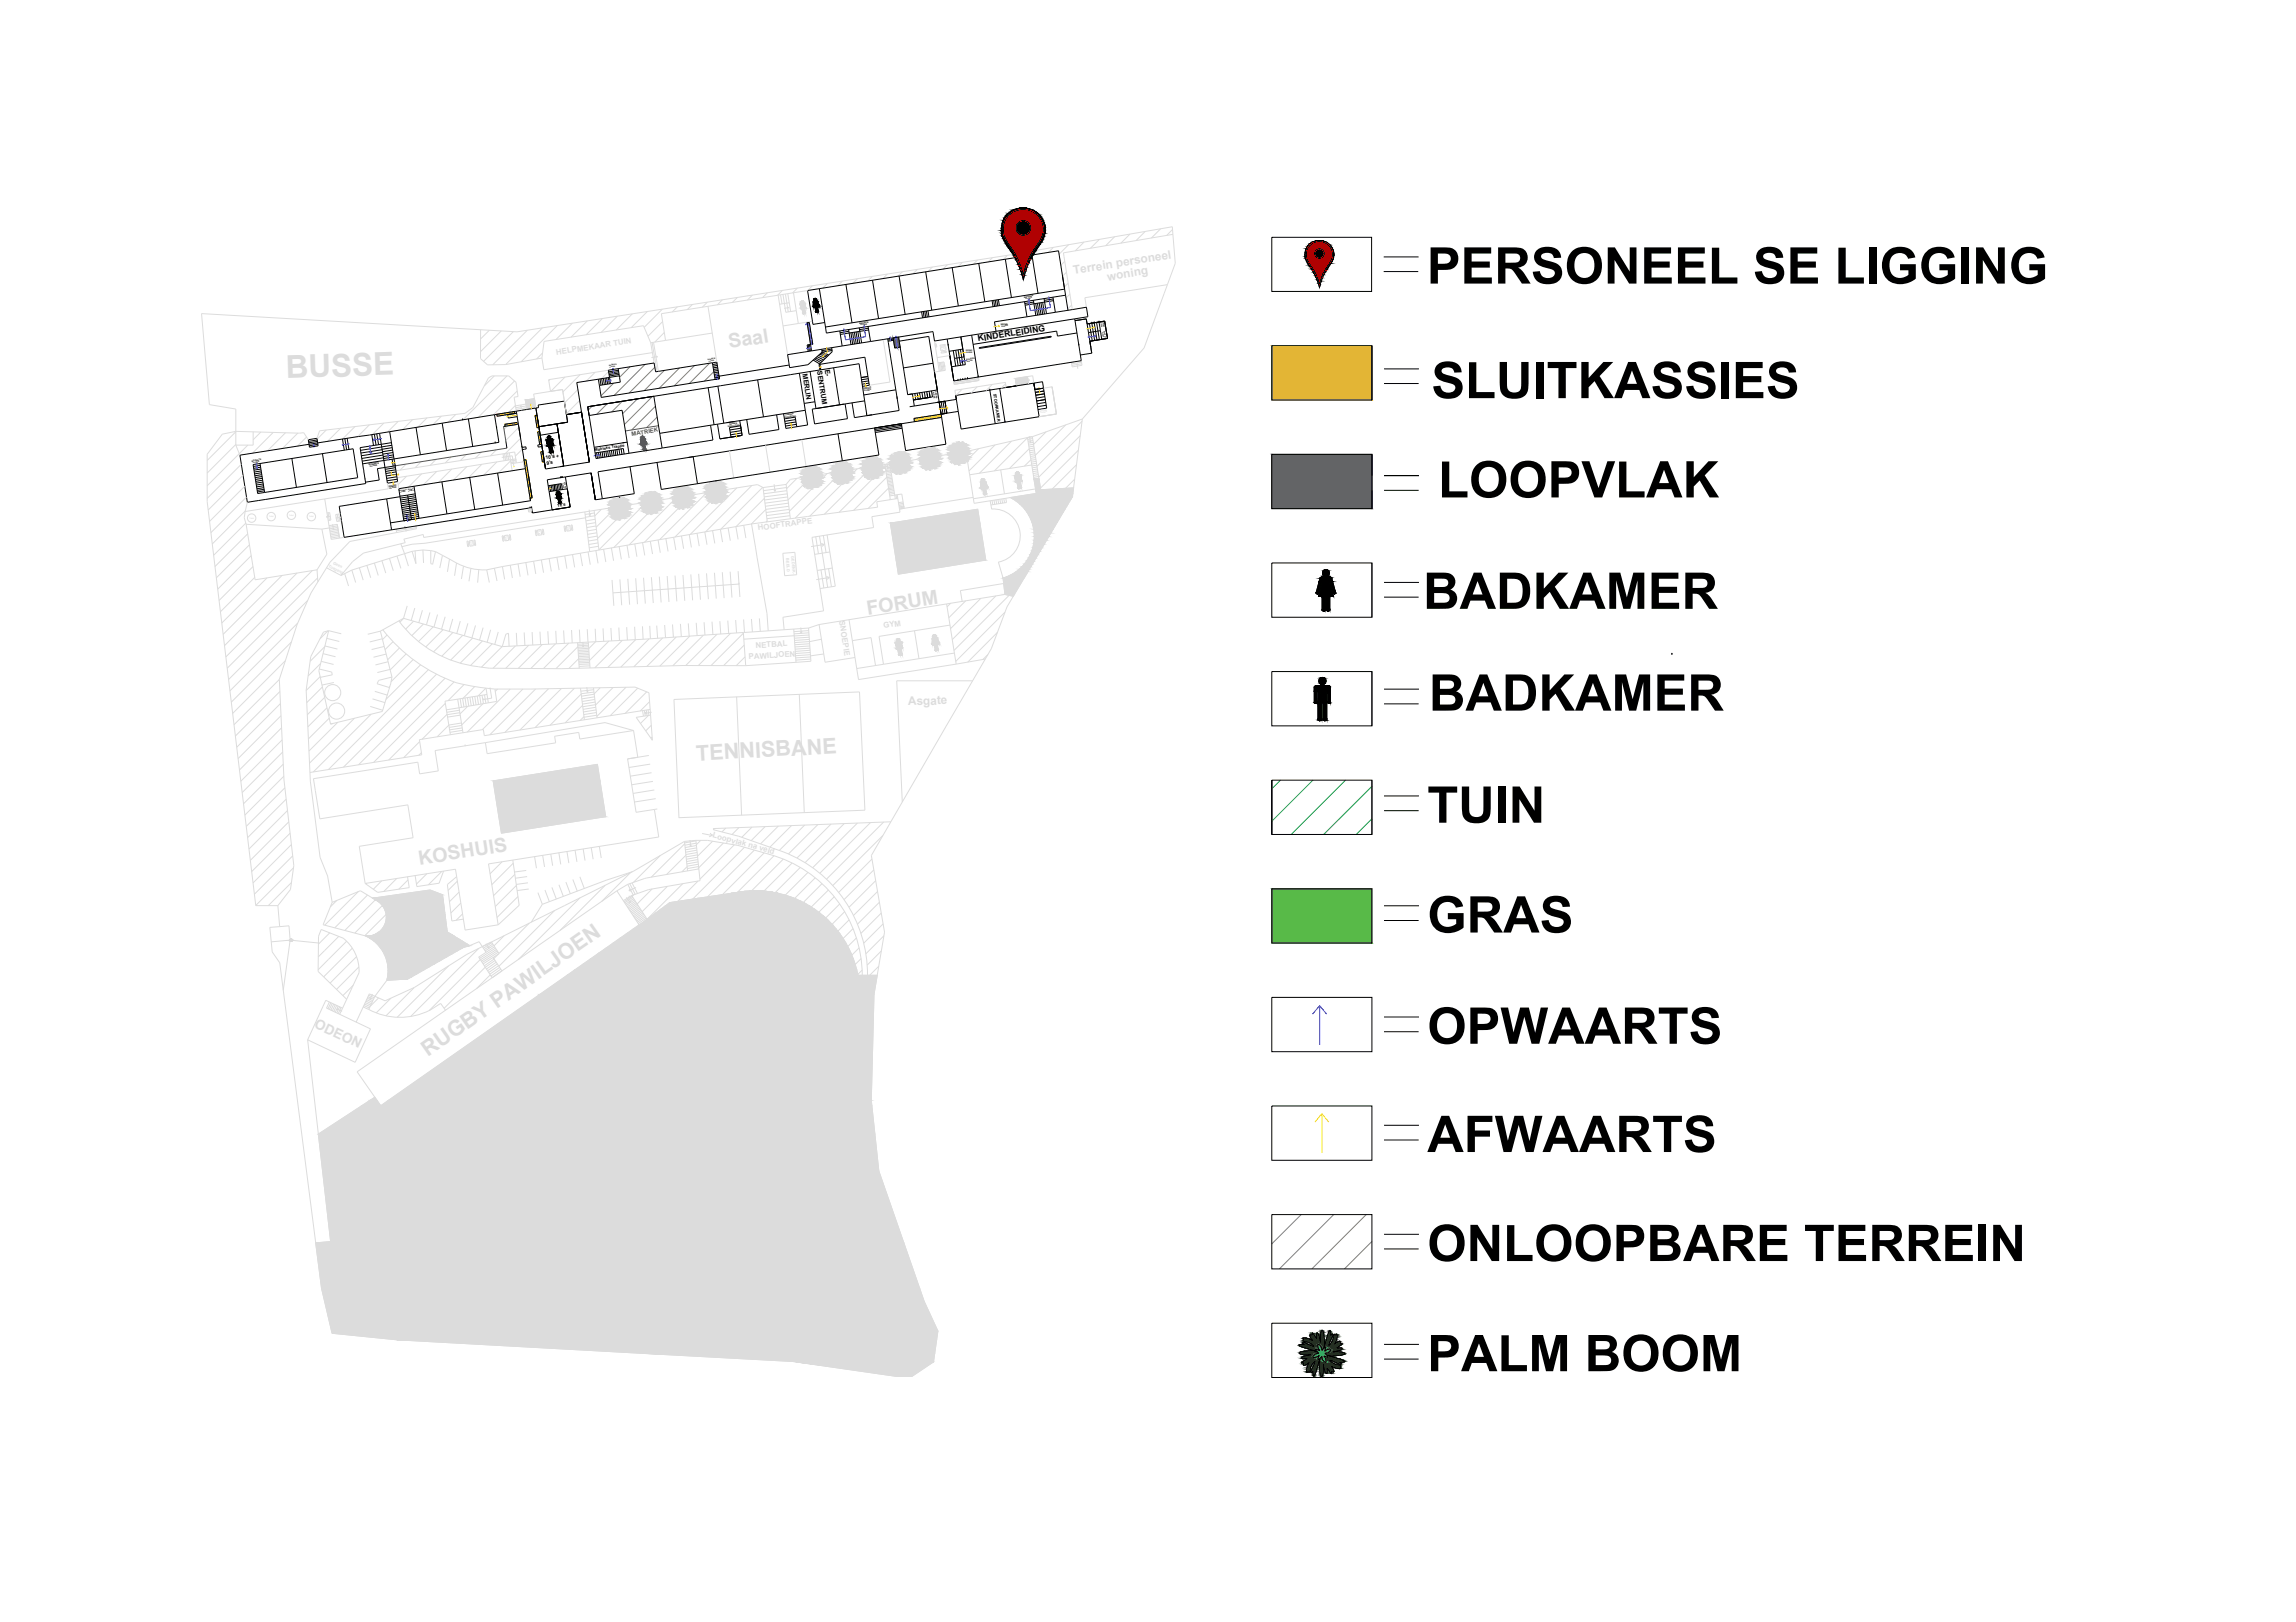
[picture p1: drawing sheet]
<svg xmlns="http://www.w3.org/2000/svg" width="297mm" height="210mm" viewBox="0 0 297 210" stroke-linecap="round" stroke-linejoin="round" font-family="sans-serif">
<defs><g id="words">
<g font-size="6.5">
<text x="184.6" y="36.7">PERSONEEL SE LIGGING</text>
<text x="185.2" y="51.5">SLUITKASSIES</text>
<text x="186.1" y="64.4">LOOPVLAK</text>
<text x="184.1" y="78.8">BADKAMER</text>
<text x="184.9" y="92">BADKAMER</text>
<text x="184.7" y="106.5">TUIN</text>
<text x="184.7" y="120.7">GRAS</text>
<text x="184.7" y="135.1">OPWAARTS</text>
<text x="184.7" y="149.1">AFWAARTS</text>
<text x="184.7" y="163.2">ONLOOPBARE TERREIN</text>
<text x="184.7" y="177.4">PALM BOOM</text>
</g>
<text font-size="1.1" x="126.6" y="44.2" transform="rotate(-9 126.6 44.2)">KINDERLEIDING</text>
<g font-size=".9">
<text x="106.7" y="47.9" transform="rotate(81 106.7 47.9)">E-</text>
<text x="103.8" y="48.4" transform="rotate(81 103.8 48.4)">MERLIN</text>
<text x="105.7" y="48" transform="rotate(81 105.7 48)">SENTRUM</text>
</g>
<text font-size=".8" fill="#545454" x="81.7" y="56.4" transform="rotate(-9 81.7 56.4)">MATRIEK</text>
<g font-size=".6">
<text x="70.6" y="59.4" transform="rotate(-8 70.6 59.4)">10's +</text>
<text x="70.7" y="60.1" transform="rotate(-8 70.7 60.1)">9's</text>
<text x="72.1" y="65.6" transform="rotate(-9 72.1 65.6)">11's</text>
</g>
<g font-size=".5">
<text x="128.5" y="50.9" transform="rotate(81 128.5 50.9)">STOORKAMER</text>
<text x="77" y="58.4" transform="rotate(-9 77 58.4)">Matrieks Trappe</text>
</g>
<g font-size=".3">
<text x="111.2" y="41.9" transform="rotate(-9 111.2 41.9)">BOONSTE</text>
<text x="132.5" y="38.5" transform="rotate(-9 132.5 38.5)">BOONSTE</text>
<text x="132.7" y="38.7" transform="rotate(-9 132.7 38.7)">VLOER</text>
<text x="111.3" y="42.1" transform="rotate(-9 111.3 42.1)">VLOER</text>
<text x="129.5" y="42.1" transform="rotate(-9 129.5 42.1)">GROND</text>
<text x="129.6" y="42.3" transform="rotate(-9 129.6 42.3)">VLOER</text>
<text x="101.6" y="53.8" transform="rotate(-9 101.6 53.8)">TWEEDE</text>
<text x="111.7" y="50.4" transform="rotate(-9 111.7 50.4)">GROND</text>
<text x="111.8" y="50.7" transform="rotate(-9 111.8 50.7)">VLOER</text>
<text x="120.7" y="50.7" transform="rotate(80 120.7 50.7)">VLOER</text>
<text x="121" y="50.6" transform="rotate(81 121 50.6)">GROND</text>
<text x="32.6" y="59.7" transform="rotate(-10 32.6 59.7)">BOONSTE</text>
<text x="32.7" y="59.9" transform="rotate(-10 32.7 59.9)">VLOER</text>
<text x="94.2" y="55.3" transform="rotate(-9 94.2 55.3)">VERDIEPING</text>
<text x="94.3" y="55" transform="rotate(-9 94.3 55)">TWEEDE</text>
<text x="101.5" y="54.1" transform="rotate(-9 101.5 54.1)">VERDIEPING</text>
<text x="47.7" y="60.2" transform="rotate(-10 47.7 60.2)">BOONSTE</text>
<text x="47.9" y="60.4" transform="rotate(-10 47.9 60.4)">VLOER</text>
<text x="50.3" y="63.1" transform="rotate(-9 50.3 63.1)">GROND</text>
<text x="50.4" y="63.3" transform="rotate(-9 50.4 63.3)">VLOER</text>
</g>
<g font-size=".3" fill="#dcdcdc">
<text x="134.5" y="53.3" transform="rotate(-9 134.5 53.3)">GROND</text>
<text x="134.6" y="53.5" transform="rotate(-9 134.6 53.5)">VLOER</text>
</g>
<g font-size=".2">
<text x="142.4" y="41.7" transform="rotate(81 142.4 41.7)">VLOER</text>
<text x="142.6" y="41.6" transform="rotate(81 142.6 41.6)">GROND</text>
<text x="78.8" y="47.3" transform="rotate(-9 78.8 47.3)">BOONSTE</text>
<text x="78.9" y="47.6" transform="rotate(-9 78.9 47.6)">VLOER</text>
<text x="91.6" y="46.6" transform="rotate(-9 91.6 46.6)">BOONSTE</text>
<text x="91.7" y="46.8" transform="rotate(-9 91.7 46.8)">VLOER</text>
<text x="125" y="45.5" transform="rotate(-8 125 45.5)">GROND</text>
<text x="125" y="45.7" transform="rotate(-8 125 45.7)">VLOER</text>
<text x="125" y="46.6" transform="rotate(-8 125 46.6)">BOONSTE</text>
<text x="125.1" y="46.8" transform="rotate(-8 125.1 46.8)">VLOER</text>
<text x="142.6" y="43" transform="rotate(81 142.6 43)">VLOER</text>
<text x="142.8" y="42.8" transform="rotate(81 142.8 42.8)">BOONSTE</text>
<text x="51.6" y="63.6" transform="rotate(-8 51.6 63.6)">BOONSTE</text>
<text x="51.8" y="63.8" transform="rotate(-9 51.8 63.8)">VLOER</text>
<text x="52.7" y="63.4" transform="rotate(-9 52.7 63.4)">GROND</text>
<text x="52.8" y="63.6" transform="rotate(-9 52.8 63.6)">VLOER</text>
<text x="72.8" y="62.5" transform="rotate(81 72.8 62.5)">VLOER</text>
<text x="73" y="62.4" transform="rotate(81 73 62.4)">GROND</text>
</g>
</g></defs>
<!-- layer: Mure -->
<g fill="none" stroke="#dcdcdc" stroke-width=".13">
<path d="M87.6 39.7l-.6 .7M89.6 39.4l-.7 .7M91.5 39.1l-.6 .7M93.5 38.8l-.7 .7M95.4 38.5l-.7 .6M97.3 38.2l-.6 .6M99.3 37.9l-.7 .6M101 38.2l.2 1.1M101.2 37.6l-.6 .6M101.3 38.1l.4 2.3M101.6 38.1l.4 2.3M101.9 38l.2 1.2"/>
<path d="M102.1 39.2l-1.2 .2M102.1 39.2l.2 1.1M102.7 37.9l-17.1 2.7M103.2 37.3l-.7 .6M105.1 37l-.6 .6M107 36.7l-.6 .6M109 36.4l-.6 .6M110.9 36.1l-.6 .6M112.9 35.8l-.6 .6M114.8 35.5l-.6 .6M116.8 35.2l-.6 .5M118.7 34.9l-.6 .5"/>
<path d="M120.6 34.6l-.5 .5M122.6 34.3l-.6 .5M124.5 33.9l-.6 .6M126.5 33.7l-.6 .5M128.4 33.3l-.6 .6M130.3 33l-.5 .6M132.3 32.7l-.6 .6M134.3 32.3l-.6 .7M136.3 32l-.7 .7M137.7 33.8l-.5 .5M138 35.2l-.5 .5M138.2 36.6l-.5 .6"/>
<path d="M138.3 31.7l-1.3 1.2M138.4 38.1l-.5 .5M138.6 39.5l-.5 .5M140.2 31.3l-1.1 1.2M140.4 38.5l.2 1.3M142.2 31l-1.1 1.1M144.2 30.6l-1.2 1.2M146.2 30.3l-1.2 1.2M148.2 29.9l-1.2 1.2M150.2 29.6l-1.2 1.2M151.7 29.3v1M151.7 29.7l-.8 .8"/>
<path d="M151.7 30.3l-14.1 2.4 .1 .5M151.7 30.3l.3 3.8M30.5 57.6l.5 1.3M30.5 57.5l-3.7 3.7M30.5 55.9l-3.7 3.7M32.1 57.6l-5.3 5.3M33.7 55.9l-.9 1M35.3 56l-2.6 2.6M36.9 56l-2.3 2.3M38.5 56l-2 2M39.7 56.6l-1.2 1.1M42.2 55.6l-1.2 1.2"/>
<path d="M44.1 55.4l-1.7 1.7M45.9 55.2l-1.6 1.6M47.8 55l-1.5 1.5M49.7 54.8l-1.5 1.4M51.5 54.5l-1.4 1.4M53.4 54.3l-1.3 1.3M54.5 59.7l-.8 .8M55.2 54.1l-1.2 1.2M56.4 59.4l-.7 .8M57.1 53.9l-1.1 1.1M58.4 59.1l-.8 .8M59 53.6l-1 1"/>
<path d="M60.3 58.8l-.8 .8M62.3 58.5l-.8 .8M63.3 42.7l-1.1 1.2M64 48.6l-1.4 1.3M64.2 58.2l-.8 .8M64.3 59.8l-1.7 1.7M64.9 42.8l-2.7 2.7M65.6 48.6l-5.7 5.7M65.7 55.1l-.5 .5M66.1 59.6l-1.6 1.6M66.4 42.9l-3.8 3.9M66.6 49.3l-4.7 4.7"/>
<path d="M66.7 52.5l-.9 .9M66.9 50.6l-3.1 3.1M67.1 55.3l-1.7 1.7M67.3 56.7l-1.9 2M67.6 58.1l-.9 .9M67.8 59.5l-.3 .3M68 52.3l-1.3 .2M68.1 52.5l-1.4 .3M68.1 52.8l-1.3 .2M68.2 42.7l-4.4 4.5M69 51l.3 1.8M69.1 51.6l-1.1 .2 .2 1.2"/>
<path d="M70.2 42.4l-4.8 4.8M70.2 45.7l-.8 .8M72.1 42.1l-4.7 4.7M72.8 50.4l.2 1.5M74 41.8l-2.1 2.1M76 41.5l-2.1 2.1M77.9 41.2l-2.1 2.1M79.9 40.9l-2.1 2.1M81.8 40.6l-2.1 2.1M83.8 40.3l-2.1 2.1M84.4 44.3l.6 3.8M84.5 46.2l-.3-1.8-1-2.3-12.8 2.1-.3 2.1"/>
<path d="M85.7 40l-2.4 2.4M85.7 41.6l-1.9 1.9M85.9 43l-1.2 1.3M86.1 44.1l-1.6 .2 .7 3.8M92.1 43.1l.6 3.8M105.1 41.6l-1.8 .3M114.3 43.9l.8 5.5-2.6 .5M120.9 44.1l.4 2.9M124.5 50.4l-.8 .8M126.4 50.1l-.8 .8M126.6 48.8v.4l-3.1 .5-.1-.4M126.6 58.1l-1.5 1.4"/>
<path d="M128.4 49.7l-.8 .9M128.7 57.6l-3.3 3.3M130.1 49.7l-.6 .5M130.2 50.1l-.1-.6-6.6 1 .1 .7M130.9 57.1l-4.2 4.2M132.9 56.7l-4.3 4.2M133.1 58.1l-2.5 2.5M133.4 59.5l-.9 .8M135.3 55.9l-1.6 1.6M136.1 50.1l.6 3.5-2.3 .3M137.9 55l-4 3.9M139.5 58.3l-4.9 4.9"/>
<path d="M139.7 56.4l-5.3 5.4M140 54.5l-5.8 5.8M140 54.2l-6.4 2.3M31.2 60.1l-4.4 4.4M31.5 61.5l-4.6 4.5M31.7 62.9l-4.6 4.6M31.7 66.2l-.1 .8M31.7 66.1l-4.2 4.3M31.8 67.7l-4.2 4.2M31.8 67.8l1.2 7.2 8-1.3M31.9 64.3l-4.6 4.6M32 65l-.3 1.2"/>
<path d="M32 69.1l-4.2 4.2M32.3 70.5l-4.3 4.3M32.5 71.9l-4.3 4.3M32.7 73.3l-4.4 4.4M33 74.7l-4.5 4.5M34.5 74.8l-5.8 5.8M36.5 74.5l-7.6 7.6M38.4 74.2l-9.4 9.4M39.8 77.7l-10.2 10.2M40.4 73.8l-11.2 11.2M41 73.7l.1 1.6M41.1 74.8l-11.7 11.7"/>
<path d="M41.6 68.5l.7 3.2-1.3 2M42 64.6l-10.3 1.6M44.6 74.2l.5 1.6M45.5 73.8l.5 1.6M45.5 73.8l-1.4 .7M46.5 73.5l.5 1.6M47.5 73.2l.5 1.6M48.4 72.9l.5 1.6M49.4 72.6l.5 1.6M50.4 72.3l.5 1.6M51.4 72l.5 1.6M51.4 62.3l.2 .9"/>
<path d="M51.9 70.4l.9 2.9M52.5 60.1l-.7 .7M52.6 61.6l-1.1 1.1M52.7 78.4l-.5 1.6M53.3 71.3l-7.8 2.5M53.7 78.7l-.5 1.6M53.7 71.3l.1 1.6-.5-1.6M53.7 71.3h-.4M53.9 68.3l-2.6 .4M54.6 61.3l-1.8 1.7M54.6 79l-.4 1.6M54.7 71.2l-1 .1"/>
<path d="M54.7 71.2l.1 1.7M54.7 71.2l1 .1M55.6 79.3l-.4 1.6M55.7 71.3v1.6l.3 .1 .3-1.6M55.7 71.3l.6 .1M56.3 71.4l.9 .5M56.5 61l-1.7 1.7M56.6 79.5l-.5 1.6M57.2 71.9l.9 .4M57.2 71.9l-.3 1.6M57.6 79.8l-.5 1.6M58.1 72.3l1 .6-.3 1.6"/>
<path d="M58.2 72.3l-.3 1.7M58.4 60.7l-1.7 1.7M60 73.3l-.3 1.6M60.4 60.4l-1.7 1.7M60.9 73.6l-.2 1.6M61.4 69.9h-.1M61.9 73.7l-.1 1.7M62.3 60.1l-1.7 1.7M64 73.5l.3 1.7M65 73.3l32.2-5.5 2 11.6 .2 2.2M65 73.3l.3 1.7M65 73.3l-2 .4 .3 1.7"/>
<path d="M66 69.2h-.1M66 73.1l.3 1.7M67 73l.3 1.6M68 72.8l.3 1.7M69 72.6l.3 1.7M70 72.5l.3 1.6M70.3 68.5h-.2M71 72.3l.3 1.6M72 72.1l.3 1.7M73.1 71.9l.2 1.7M74 67.9l-.1 .1M74.1 71.8l.2 1.6"/>
<path d="M75.1 71.6l.3 1.7M75.8 67l-20.8 3.3-1.7 .1-1.3 .3M76.1 71.4l.3 1.7M76.9 66.4l-1.2 .2M76.9 66.7l-1.2 .2M77.1 71.3l.3 1.6M78.1 71.1l.3 1.6M79.1 70.9l.3 1.7M79.2 75.1l.2 3.3M80.1 70.7l.3 1.7M80.2 75l.2 3.3M81.1 70.6l.3 1.6"/>
<path d="M81.2 74.9l.3 3.3M82.1 70.4l.3 1.6M82.2 74.8l.3 3.4M83.1 70.2l.3 1.7M83.3 74.8l.2 3.3M84.1 70l.3 1.7M84.3 74.7l.2 3.3M85.1 69.9l.3 1.6M85.3 74.6l.2 3.4M86.1 69.7l.3 1.7M86.3 74.5l.2 3.4M87.2 69.5l.2 1.7"/>
<path d="M87.3 74.5l.3 3.3M88.2 69.4l.2 1.6M88.4 74.4l.2 3.4M89.2 69.2l.2 1.6M89.4 74.3l.2 3.4M90.2 69l.3 1.7M90.4 74.3l.2 3.3M91.2 68.8l.3 1.7M91.4 74.2l.2 3.3M92.2 68.7l.3 1.6M92.4 74.1l.3 3.4M93.2 68.5l.3 1.7"/>
<path d="M93.4 74l.3 3.4M94.2 68.3l.3 1.7M94.5 74l.2 3.3M95.2 68.2l.3 1.6M95.5 73.9l.2 3.4M95.6 75.6h.1M95.6 75.6l-16.3 1.1M96.2 68l.3 1.6M98 62.7l.7 .4M102.2 62l-.5 .7M103.1 61.9l-1.3 1.3M105.1 61.6l-3.2 3.1"/>
<path d="M105.5 69.5l.4 2.2M106 69.4l1.1 6.6M106.2 73.7l.4 2.4M106.5 69.3l.4 2.2M107 61.3l-4.9 4.9M107 69.2l.4 2.2M107.2 73.6l.4 2.3M107.4 71.4l.7 4.5-2 .3M107.4 71.4l-2 .3M107.7 73.5l-2 .3M109 61l-6.1 6.1M110.9 60.7l-6.1 6.1"/>
<path d="M112.8 60.4l-6.1 6.1M114.5 60.3l-6 6M114.7 61.8l-4.3 4.2M115 63.2l-2.7 2.6M115.1 60l9.9-1.6 7.9-1.8 .6 3.5M115.2 64.6l-.1 .1M115.2 64.7l-1.8 .2 .1 .7-9.1 1.2M115.9 64l.1 .5M116.9 65.5l.1 .1-.7 .1M123 78.1l-.5 .4M124.9 77.8l-2.1 2.1M126.9 77.4l-3.9 4"/>
<path d="M128.8 77.1l-5.6 5.7M129.8 74.8l.2 2.1M129.9 75.5l-5.7 .9 .3 1.4M130 79.2l-6.4 6.4M130 76.9l-7.5 1.3M130 76.9l1.1 .3M130.6 77l-7.2 7.2M134.4 61.9l.2 1.5 4.3-.3M139 62l-1.1 1.2M139.3 60.1l-3.2 3.2M36.1 87.9l-5.8 5.9M36.2 89.5l-5.7 5.7"/>
<path d="M36.3 91.1l-5.7 5.6M36.4 92.6l-5.6 5.6M36.4 94.2l-5.4 5.4M36.5 95.8l-5.3 5.3M36.6 97.3l-5.3 5.3M36.6 98.9l-5.1 5.1M36.9 85.5l-6.8 6.8M37.7 83.1l-7.8 7.8M38.5 80.6l-8.8 8.8M41.3 86.6l1.6 .4 .1 .3-1.6 .4 .1-.1M41.4 87.6l-1.8 1.8M41.5 85.9l-1.6 1.6"/>
<path d="M41.5 85.6l1.7 .4M41.7 88.9l-2 2M41.8 84.6l1.6 .4M42 90.3l-2.2 2.2M42 83.7l-1.9 1.9M42 83.6l1.7 .4M42.3 82.6l1.6 .4M42.3 91.6l-2.5 2.5M42.4 81.6l-1 1.1M42.6 92.9l-2.7 2.7M43 93.6l-.2 .1M43.2 88.3l-1.5 .4"/>
<path d="M43.7 93.5l-3.7 3.7M44.2 82l-1.7-.4-1.2 5.2M45.9 92.9l-5.9 5.9M47.6 82.1l1.6-.4 .3 1M47.9 91.4l1.6 .5M48 92.4l-7.5 7.5M48.2 90.4l1.6 .5M48.5 89.5l1.6 .5M49.5 82.7l.2 1M49.5 82.7l-1.7 .4M49.7 83.7l.5 1.9M49.7 83.7l-1.6 .4"/>
<path d="M50 84.6l-1.7 .5M50.1 82.2l-.6 .6M50.2 85.6l.3 1M50.2 85.6l-1.6 .4M50.4 89h.1M50.5 86.6l.2 1M50.5 86.6l-1.7 .4M50.7 87.6l-1.6 .4-.3 .5 1.6 .5M50.7 87.6l-.2 .9M50.8 83l-1 1.1M51.7 83.9l-1.5 1.5M52.2 80l-.5 .5"/>
<path d="M52.5 84.6l-2 2.1M53.5 85.4l-2.9 2.8M53.5 80.4l-1 1M54.3 96l-2.1 2.1M54.4 86l-4.5 4.5M54.5 97.4l-.3 .3M54.8 80.8l-1.5 1.5M55.4 86.7l-12.9 12.9M56 95.4l-1.7 .3 .3 2-14.5 2.3M56 81.1l-1.9 1.9M56.5 87.2l-12.1 12.1M57.3 81.5l-2.2 2.2"/>
<path d="M57.6 87.8l-11.2 11.2M57.6 91l-7.3 7.4M57.8 92.4l-3.2 3.3M58.1 93.8l-1.5 1.6M58.6 80.1l-.5 1.6M58.6 81.8l-2.5 2.6M58.7 88.3l-10.4 10.4M59.5 80.4l-.4 1.6M59.9 82.2l-2.8 2.7M60 88.6l-2 2.1M60.5 91.4l-1 1M60.5 80.7l-.4 1.6"/>
<path d="M61.1 82.6l-2.8 2.8M61.4 88.9l-1.5 1.5M61.5 80.9l-.4 1.7M62.4 82.9l-2.9 2.9M62.5 91.1l-2.8 2.7M62.5 81.2l-.5 1.6M62.9 89.1l-1 1M63.5 81.5l-.5 1.6M63.7 83.3l-2.8 2.8M64.4 89.2l-.3 .3M64.5 81.8l-.5 1.6M65 83.7l-2.7 2.6"/>
<path d="M66 89.2l-5.6 5.5M66.7 83.6l-2.9 2.9M66.8 81.9l.1 1.7M67.6 89.2l-5.2 5.2M67.8 81.8l.1 1.7M68.4 83.5l-3 3M68.8 81.8l.1 1.7M69.3 89.2l-5.9 5.9M69.9 81.7v1.7M70.1 83.4l-3.1 3.1M70.9 81.7l.1 1.7M71 89.1l-5.7 5.7"/>
<path d="M71.9 83.3l-3.2 3.2M71.9 81.6l.1 1.7M72.6 89.1l-5.3 5.4M72.9 81.6l.1 1.7M73.6 83.2l-3.3 3.3M73.9 81.5l.1 1.7M74.3 89.1l-5.1 5.1M74.8 83.7l-2.9 2.8M74.9 85.2l-1.3 1.3M75 81.5v1.6M75.2 89.8l-4 4.1M75.4 91.3l-2.3 2.3"/>
<path d="M75.6 92.7l-.5 .5M76 81.4l.1 1.7M76.1 83.3l-1.4 .1M76.1 83.5l-1.4 .1M76.1 83.7l-1.3 .1M76.2 83.9l-1.4 .1M76.2 84.1l-1.4 .1M76.2 84.3l-1.4 .1M76.2 84.5l-1.4 .1M76.2 84.7l-1.4 .1M76.2 84.9l-1.4 .1M76.2 85.1l-1.3 .1"/>
<path d="M76.2 85.3l-1.3 .1M76.2 85.5l-1.3 .1M76.2 85.7l-1.3 .1M76.3 85.9l-1.4 .1M76.3 86.2h-1.4M76.8 89l.4 3.9M76.8 89.3l-1.7 .1M76.8 89.6l-1.6 .2M76.9 89.8l-1.7 .3M76.9 90.2l-1.6 .2M77 90.5l-1.7 .3M77 81.4l.1 1.6"/>
<path d="M77 90.9l-1.7 .2M77 91.2l-1.6 .3M77.1 83l-.9 .9M77.1 91.5l-1.7 .3M77.1 91.9l-1.6 .2M77.2 92.2l-1.7 .3M77.2 92.6l-1.6 .2M77.6 89l-.7 .8M78 81.3l.1 1.7M78.3 93.5l3.7 1M78.8 83l-2.5 2.5M79 81.3l.1 1.6"/>
<path d="M79.3 89l-2.3 2.2M80.1 81.2v1.7M80.5 82.9l-3.6 3.5M81 88.9l-3.8 3.8M81.1 81.2l.1 1.6M82.1 81.1l.1 1.7M82.2 82.8l-3.6 3.6M82.5 89.1l-3.6 3.5M83.1 81.1l.1 1.6-18.2 1 .4-1.6 .4-.1 .1 1.6M83.7 89.5l-2.8 2.8M83.9 92.6l-1 1M84 82.7l-3.7 3.6"/>
<path d="M84 90.8l-1.2 1.2M84.1 81v1.7M84.1 98.9l-2.7 .4M84.2 92.5l.2 3.3-2.1-3 .9-.1M84.3 93.9l-.8 .7M84.3 100l-2.7 .4M84.4 95.4l-.2 .1M85 81l.1 1.6M85.7 82.6l-3.7 3.7M86 80.9l.1 1.6M87 80.8l.1 1.7M87.5 82.4l-3.8 3.9"/>
<path d="M88 80.7l.1 1.7M89 80.7l.2 1.6M89.2 82.3l-3.8 3.9M90.1 80.6l.1 1.7M91 82.2l-4 4M91.1 80.5l.1 1.7M92.1 80.5l.1 1.6M92.8 82.1l-4.1 4M93.1 80.4l.1 1.6M94.2 80.3l.1 1.7M94.5 82l-4.2 4.1M95.2 80.2l.1 1.7"/>
<path d="M96.2 81.9l-4.2 4.2M96.2 80.2l.1 1.6M96.3 83.5l-2.7 2.6M96.4 85l-1.2 1.1M97.2 80.1l.1 1.7M98.2 80l.2 1.7M102.8 82.3l-6.5 .4M104.6 81.3l-8.4 .6M118.3 81.6l.6 3.6M122.9 80.9l-9.2 1.5M123.5 84.5l-9.2 1.5M127.5 85.3l-3.8 .6"/>
<path d="M127.8 84.7l-.6 .6M129 81.8l-3.8 3.9M36.2 119.9l1.2-.1 .1 1.9M36.7 100.5l-5 5M36.9 101.9l-5 5M37 103.4l-5 5M37.2 104.9l-5 5M37.4 106.4l-5 4.9M37.5 107.8l-4.9 5M37.7 109.3l-5 5M37.7 114.2l-3 3M37.9 110.8l-5 4.9"/>
<path d="M38 112.3l-4.9 4.9M43 116.8l3.6-1.5 2 1.2a2.46 2.46 0 0 1 1.3 2.8 2.46 2.46 0 0 1-2.6 1.8l-5.5-1.4M43.6 116.5l-.9 .9M46.4 115.4l-4.4 4.3M47.4 114.3l-.1 .1M47.5 115.8l-4.2 4.3M48.2 116.2l7.4-1 1.7 .6 .6 4.8 2.9 1.8-.9 .2-7.1 4.1-2.8 .2M48.6 116.4l-4 4M49.4 114l-1.1 1.1M49.5 117.2l-3.6 3.6M49.9 118.3l-2.7 2.8M51.3 113.7l-1.6 1.7"/>
<path d="M52.7 113.5l.2 1.4-4 .6-1.7-1.2M52.8 113.9l-1.2 1.2M55.2 113.1l-1.3 1.3M57.2 112.8l-1.8 1.7M57.4 112.7l-.6 1.6-2.9 .4-.2-1.4M59.1 113.4l-1.2 1.1 .6 4.7 1.4-.3M59.2 114l-1.2 1.2M59.4 115.5l-1.2 1.2M59.6 116.9l-1.3 1.2M59.8 118.3l-.8 .8M65 111.5l-1.6 1.6M66.3 111.3l.9 5.9-2.8 2.5"/>
<path d="M66.4 111.7l-2.8 2.8M66.6 113.2l-2.7 2.7M66.8 114.6l-2.7 2.7M67 116l-2.7 2.7M68.1 112.6l-1.5 .2M68.2 113.4l-1.5 .3M68.3 114.2l-1.5 .3M68.4 115l-1.5 .2M68.5 119.5l-3.9 3.9M69.2 110.9l.2 1.5M69.6 115.5l.6 1.5M70.2 117l-1.5 2.3"/>
<path d="M70.2 110.7l.2 1.5M70.5 115.2l.6 1.5M71.3 110.5l.2 1.5M71.4 114.8l.6 1.5M71.8 117.8l-7.3 7.2M72.3 110.4l.2 1.5M72.3 114.5l.6 1.5M73.2 114.1l.6 1.6M73.3 110.2l.3 1.5M74.1 113.8l.6 1.5M74.4 110l.2 1.5M75 113.5l.6 1.5"/>
<path d="M75 116.2l-7.9 8M75.4 109.9l.3 1.5M76.5 109.7l.2 1.5M77.5 109.5l.3 1.5M78.3 114.6l-5.8 5.8M81.6 112.9l-3.7 3.7M81.7 115.9l.1 .1M81.8 116l-1.1 .7M81.8 112.8l-3.4 1.1-8.2 3.1M81.9 116.1l-1.1 .7M82 115.8l-.2 .2M82 116.3l-1.1 .7"/>
<path d="M82.1 116.5l-1.1 .7M82.2 116.6l-1 .7M82.3 116.8l-1 .7M82.4 117l-1 .7M82.5 117.1l-1 .8M82.6 117.3l-1 .7M82.7 117.5l-1 .7M82.8 117.6l-1 .7M83 117.8l-1.1 .7M83.1 118l-1.1 .7M83.2 118.1l-1.1 .8M83.3 118.3l-1.1 .7"/>
<path d="M83.4 118.5l-1 .7M83.5 118.6l-1 .8M83.6 118.8l-1 .7M83.7 119l-1 .7M84.4 115l-2 2M84.5 101.1l-2.8 .5M84.7 102.2l-2.8 .5M84.8 103.4l-2.7 .4M85.4 110.7l-3.5 3.5M86.3 114.7l-3.2 3.3M86.7 116.8l-3 2.2M88.3 114.4l-4.6 4.6"/>
<path d="M88.6 109.2l-4.3 4.3M88.7 110.7l-2.5 2.5M88.9 112.2l-.7 .6M90.3 114l-2.6 2.6M90.7 108.8l-.6 .5M92.2 108.9l-2 1.9M93.6 109.1l-3.2 3.2M93.9 107.2l-.5 .5M95 109.3l-4.5 4.5M95.6 107.1l-.9 .9M96.3 109.6l-6.7 6.8M97.3 107l-1.3 1.4"/>
<path d="M97.6 110l-6.1 6.1M98.9 110.4l-5.4 5.4M99 107l-1.8 1.8M100.1 110.7l-4.7 4.8M100.7 106.9l-2.3 2.3M101.3 111.2l-4.1 4.1M102.4 106.8l-2.8 2.8M102.5 111.7l-3.7 3.6M103.5 112.3l-3.2 3.2M104.1 106.8l-3.3 3.3M104.5 112.9l-2.9 2.9M105.5 113.6l-2.7 2.7"/>
<path d="M105.8 106.7l-3.8 3.8M106.3 114.3l-2.4 2.5M107.2 115.2l-2.2 2.2M107.5 106.6l-4.4 4.4M107.9 116l-2 2.1M108.6 117l-1.8 1.8M109.2 106.6l-5 5M109.3 118l-1.6 1.6M109.9 119l-1.5 1.5M110.9 106.5l-5.8 5.8M112.6 106.4l-6.5 6.6M112.8 111.2l-4.3 4.3"/>
<path d="M113 112.6l-3.8 3.8M113.3 114l-3.5 3.4M113.5 115.4l-3.1 3.1M113.8 116.8l-2.9 2.8M114 118.2l-2.6 2.6M114.2 108.1l-6.5 6.5M114.3 119.6l-2.6 2.5M114.3 106.4l-7.4 7.4M34.9 120l.3 3.2 1 1.4M37.5 121.7l-.9 6.5M37.5 121.7l-2.4 .2M37.5 121.7l3.7 .3"/>
<path d="M41.2 121.2v4.5l3.6 3.6M41.6 120.3l2.8 1.1M42.7 120.7l-1.5 1.5M43.8 121.2l-2.6 2.6M44.8 121.8l-3.6 3.7M45.6 122.7l-3.7 3.7M45.7 127.5l-1.3 1.3M46.1 123.8l-3.4 3.4M46.4 125.1l-2.9 2.9M46.5 125.9l-.9 1.8M47.7 130.6a8.5 8.5 0 0 0 7.9 .1M49 129.1l-1.1 1.1"/>
<path d="M50.6 129.2l-1.9 1.9M53.6 127.8l-3.7 3.7M57.6 130.7l-.6-.8-1.4 .8M58 125l-6.6 6.7M61.9 122.7l-8.8 8.9M62.1 124.2l-6.6 6.6M62.5 124.7l1.3-.8 .1 .2-1.2 .9M63.4 126.2l-1.8 1.7M63.6 122l-1.1 .7M63.8 122.2l-1.2 .7M63.9 122.3l-1.1 .8M64 122.5l-2.1 1.4"/>
<path d="M64 124.3l-1.2 .9-5.3 5.3M64.1 122.7l-2.1 1.3M64.2 124.5l-1.3 .9M64.2 122.9l-2 1.3M64.3 123l-2 1.4M64.3 124.7l-1.2 .9M64.4 123.2l-2 1.4M64.5 125l-1.3 .9M64.5 123.4l-.6 .7M64.6 125.2l-1.2 .9M64.8 125.4l-1.3 .9M64.9 125.6l-1.2 .9"/>
<path d="M65.2 121.1l-1.3 1.3M110.4 120.2l-1.3 1.3M110.8 121.4l-1.1 1.1M111.2 122.7l-1 .9M111.4 124l-.8 .8M111.5 125.5l-.5 .6M113.7 125l-1.2 1.2M114 123.1l-1.8 1.8M114.4 121.1l-2.4 2.3"/>
<circle cx="32.6" cy="67" r=".55"/>
<circle cx="35.1" cy="66.9" r=".55"/>
<circle cx="37.7" cy="66.7" r=".55"/>
<circle cx="40.3" cy="66.9" r=".55"/>
<circle cx="43" cy="89.6" r="1.04"/>
<circle cx="43.6" cy="92" r="1.04"/>
<circle cx="37.7" cy="121.7" r=".14"/>
</g>
<!-- layer: 0 -->
<g fill="none" stroke="#dcdcdc" stroke-width=".13">
<path d="M91.6 39.6l.5 3.5-6 1-.5-3.5M100.7 38.2l1.2 7.7M103.6 39.3l-.1 .1 .2 .6-.1-.5M103.6 39.3l.5-.1 .1 .1v.6l-.2-.5 .2 1.1M103.7 39.5h.1M103.7 39.5h-.1M103.7 39.5l.2 1.1M103.9 39.9h.1M103.9 39.9l.1 .6M103.9 39.8v.1M104 39.9h.1M104 39.9l.1 .6"/>
<path d="M104 39.4h.1M104.5 37.6l-1.8 .3 .3 2.3M137.7 33.2l1 6.9M151 36.8l-10.6 1.7M151.7 29.3l-21.4 3.7-63.4 9.9-40.8-2.3 1 11.8 3.4 .5v4.7h2.3v-1.7M152 34.1l-4 10.9-8 9.2-1.3 10.1-8.4 14.2-2.1 5.5-15.5 26.7 1.7 9.9-1.3 8.1-.4 13.7 1 9.1 5.9 16.9 1.7 3.9-.5 3.9-2.8 1.9h-2l-13.4-1.9-51.3-2.8-8.3-.9-1.4-5.8-5.4-42.1M39.9 56.9l-.6-.9-.5 .1-8.3-.3-1.7 .4-2 2.6v6.1l6.3 52.3h2.8M62.2 42.7v3.7l.9 .8h2.3l4.7-.9 .3 1.5 14-2.2M65.1 58.7l.1 .9M65.3 58.7l.1 .9M65.5 58.7l.1 .9M65.7 58.6l.1 .9"/>
<path d="M65.9 58.6l.1 .9M66 59.5l-14.6 2.3M66 59.5l.1 .5M66 59.5l.7-.1 .1 .1-.7 .2M66.8 59.8l-.7 .1M66.8 53.2l-.3-1.8 .5-.1-.2-1.8-1-.9h-2.2l-.4 .3-2 3.8-1 .8-18.9 2.2-.3 1M66.8 59.9l-.2-1.4-15.4 2.4M66.8 59.9l-.7 .1M67.7 59.8l.1 .9M67.8 59.7l-1 .2M71.1 49.1l-.1 .2M71.2 50.6l-2.2 .4"/>
<path d="M71.2 50.6l1.6-.2 .5 3.3M72.8 50.4l-1.6 .2M73.1 48.8l-1.8 1.8M74.8 50.4l-1.8 1.7M75 51.8l-1.7 1.7M75 48.5l-2.2 2.2M75.2 53.2l-.1 .2M77 48.2l-1.1 1.1M78.7 47.9l-7.7 1.2 .2 1.5M78.7 48.1l-.9 .9M84.5 46.2l.1 .8M84.5 44.3l-.3 .1"/>
<path d="M94.4 58.4l.5 3.5M99 57.6l.6 3.5M103 40.2l.3 1.7-2 .3M103 40.2l-1.3 .2M103.7 56.9l.6 3.5M111.7 59.8v.2l-.3 .1 1.1 .3h-.6l-.5 .1 .8 .1-.6 .3h.3l-.3 .2 .1 .1v.1l.3-.1-.1 .6a.22 .22 0 0 0 .2-.1 .22 .22 0 0 0 0-.2l.3-.4-.2 .7M112.6 60l.2 .1 .1 .3 .2-.2-.1 .2 .4-.1a.26 .26 0 0 1-.3 .3l.2 .2-.3-.1 .1 .4a.25 .25 0 0 1-.2-.4l-.3 .3 .1-.3-.4 .1a.26 .26 0 0 1 .4-.2l-.2-.3 .2 .1zM113.6 59.4l-.3 .6 .3-.3a.2 .2 0 0 1 0-.3 .2 .2 0 0 1 .2 0l-.1 .6 .3-.2v.1l.1 .1-.3 .2h.3l-.5 .3h.5l.2 .1-.6 .1h-.5l1.1 .4h-.3l.1 .2M113.6 59.4h-.2v-.3l-.4 1.1v-.6l-.1-.5-.1 .8-.1-.5-.1-.1-.1 .3-.2-.3-.1 .1h-.1l.2 .3-.3-.1h-.3a.21 .21 0 0 0 0 .2 .21 .21 0 0 0 .3 0l.4 .3-.7-.2M115.3 59.2v.1l-.3 .1 1.1 .4-.5-.1-.6 .2 .8 .1-.6 .2h.3l-.3 .3h.1v.1l.4-.1-.2 .6a.21 .21 0 0 0 .3-.1 .21 .21 0 0 0 0-.2l.2-.4-.2 .7M116.2 59.3l.2 .1 .1 .3 .2-.2v.2l.3-.1a.26 .26 0 0 1-.3 .3l.2 .2h-.3l.1 .3a.25 .25 0 0 1-.2-.3l-.3 .2 .1-.3-.4 .2a.26 .26 0 0 1 .4-.3l-.2-.2h.2zM117.2 58.7l-.3 .7 .3-.4a.2 .2 0 0 1 0-.3 .2 .2 0 0 1 .2 0l-.1 .6 .3-.2v.2h.2l-.4 .2 .4 .1-.6 .2h.5l.2 .1-.6 .2-.5-.1 1.1 .4-.3 .1 .1 .1"/>
<path d="M117.2 58.7h-.2v-.3l-.4 1.1v-.5l-.1-.6-.1 .8-.1-.5-.1-.1-.1 .3-.2-.3v.1h-.2l.2 .4-.3-.1h-.3a.21 .21 0 0 0 0 .2 .21 .21 0 0 0 .3 0l.4 .3-.7-.3M119.1 58.6l.1 .2-.3 .1 1 .3h-.5l-.5 .1 .1 .1h.6l-.6 .3h.4l-.4 .3h.2v.1l.3-.1-.1 .6a.21 .21 0 0 0 .2-.1 .21 .21 0 0 0 0-.2l.3-.4-.3 .7M120.1 58.8l.1 .1 .1 .3 .3-.2-.1 .2 .4-.1a.24 .24 0 0 1-.1 .2 .24 .24 0 0 1-.3 .1l.2 .2-.2-.1 .1 .4a.24 .24 0 0 1-.3-.1 .24 .24 0 0 1 0-.3l-.2 .3v-.3l-.3 .1a.24 .24 0 0 1 .1-.2 .24 .24 0 0 1 .2 0l-.2-.3 .3 .1zM120.3 57.9l-.1 .7-.1-.4-.1-.1v.3l-.3-.3v.1h-.1l.1 .3-.6-.1a.21 .21 0 0 0 .1 .2 .21 .21 0 0 0 .2 0l.4 .3-.7-.2M120.4 57.9v1.1l.4-1.1 .1 .3h.1M121 44.5h.1l.1 .4h-.2zM121 58.2l-.2 .7 .2-.4a.2 .2 0 0 1 .1-.3 .2 .2 0 0 1 .2 0l-.2 .6 .4-.2v.1l.1 .1-.3 .2 .3 .1-.6 .2 .8 .1-.6 .1h-.5l1.1 .4h-.3v.2M121.5 46.9l.2 1.1M121.5 48.1l-.2-1.1 .8-.2 .2 1.1-1.4 .3M121.6 44.7l.7-.1v.1l-.7 .1zM121.7 46.9l.1 1.1M121.7 45l.7-.1v.4l-.7 .1z"/>
<path d="M121.7 45.6l.7-.1 .1 .1-.7 .1zM121.8 46.9l.2 1.1M122 46.9l.1 1.1M122.9 57.9v.2l-.3 .1 1.1 .3h-.9l-.2 .1 .3 .2h.4l-.5 .2h.3l-.3 .3h.1v.1l.3-.1-.1 .6a.21 .21 0 0 0 .2-.1 .21 .21 0 0 0 0-.2l.3-.4-.2 .7M122.9 46l-1.7 .3M123.8 58.1l.2 .1 .1 .3 .2-.2-.1 .2 .4-.1a.23 .23 0 0 1-.1 .2 .23 .23 0 0 1-.3 .1l.3 .2h-.3l.1 .3a.26 .26 0 0 1-.2-.3l-.3 .2 .1-.3-.4 .1a.24 .24 0 0 1 .1-.2 .24 .24 0 0 1 .3 0l-.2-.3 .2 .1zM124.7 57.5l-.2 .7 .3-.4a.21 .21 0 0 1 0-.3 .21 .21 0 0 1 .2 0l-.1 .6 .3-.2v.1l.1 .1-.3 .2 .3 .1-.5 .2a.7 .7 0 0 1 .7 .1l-.8 .1h-.3l1.1 .4h-.3v.2M124.8 57.5h-.2v-.3l-.4 1.1v-.6l-.1-.5-.1 .8-.3-.6v.3l-.2-.3-.1 .1h-.1l.2 .3-.7-.1a.21 .21 0 0 0 .1 .2 .21 .21 0 0 0 .3 .1l.3 .2-.7-.2M125 58.4l.4 3M125.3 59.4l-.7-.3 .4 .3a.21 .21 0 0 1 .2 0 .21 .21 0 0 1 .1 .2l-.7-.1 .2 .3h-.1l-.1 .2-.2-.4v.4l-.3-.6-.1 .8-.1-.6v-.6l-.4 1.1v-.3l-.2 .1M126.6 48.8v.4l-3.1 .5-.1-.4M126.6 49l-3.2 .5"/>
<path d="M132.9 56.6l.7-.1 .8 5.4-.6 .1M132.9 48.7l.2 1M133.6 56.8l-.6 .1M133.6 57l-.6 .1M133.7 57.3h-.7M133.7 57.5l-.6 .1M133.7 49.6l-.1-1-2.3 .4 .2 .9M133.7 57.7l-.6 .1M133.8 58l-.6 .1M133.8 58.2l-.6 .1M133.9 58.5l-.7 .1M133.9 58.7l-.6 .1"/>
<path d="M133.9 59l-.6 .1M134 59.2l-.7 .1M134 59.5l-.6 .1M134.1 59.7l-.7 .1M134.1 60l-.6 .1M135 50.2l1.1-.1 .6 3.5-2.3 .3M139.9 46.7l.1 .6-1.3 .2-.1-.6M139.9 46.9l-1.3 .2M140 47.1l-1.3 .2M31.6 67l.2 .8 9.8 .7 1-.2M42.3 66.4l.3-.1 .2 1-.3 .1M42.4 66.4l.2 .9"/>
<path d="M42.6 68l1-.1 .3 1.7M43.6 66.6l.2 .9M43.7 68.1l-1.1 .1M43.7 68.3l-1.1 .1M43.7 68.5l-1 .1M43.8 68.7l-1.1 .1M43.8 68.9l-1.1 .1M43.8 69.1l-1 .1M43.8 66.5l.2 .9M43.9 69.3l-1.1 .1M43.9 69.5l-1.1 .1M44 66.5l-.6 .1 .2 .9 .6-.1"/>
<path d="M50.1 62.5l.1 .8-8.2 1.3 .8 5.2 1.7-.3M51.2 68.5l.1 .4M53.8 68.1l.1 .3-8.6 1.7-2.6 2.7-2.5 3.9-1.8 4.1-2.3 7.1 .6 13 1.3 11.1-.4 3.1-1.7 2.1M59.1 72.9a7.4 7.4 0 0 0 3.9 .8M60.4 70h.2v.7h-.1zM60.7 70l.4-.1 .1 .7-.4 .1zM61.4 69.9l.1 .7h-.1l-.1-.7M65 69.3h.1l.1 .7h-.1zM65.3 69.3l.4-.1 .1 .7-.4 .1zM66 69.2l.1 .7h-.1l-.1-.7M66.1 60l.2 .9M68.3 65.8l.1 .5 .5-.1"/>
<path d="M68.8 65.8l-.5 .1M68.8 66h-.4M68.8 66.1l-.4 .1M69.2 68.6h.2l.1 .7h-.2zM69.5 68.6l.5-.1 .1 .7-.5 .1zM70.3 68.5l.1 .7h-.2l-.1-.7M73 68.1h.1l.1 .7h-.1zM73.3 68h.4l.1 .7h-.4zM74 67.9l.1 .7h-.1l-.1-.6M75.7 66.2l.6 5.2M76.9 66.1l.6 5.1M77 67.2l-1.2 .2"/>
<path d="M77.1 67.6l-1.2 .2M77.1 68.1l-1.2 .2M77.2 68.5l-1.2 .2M77.2 68.9l-1.2 .2M77.3 69.4l-1.2 .2M77.3 69.8l-1.2 .2M77.4 70.3l-1.2 .2M77.4 70.7l-1.2 .2M77.8 65.9l-.9 .9M78.9 66.4l-1.8 1.8M79 65.1v.1l-.3 .1 1.1 .4h-.9l-.2 .1 .7 .1-.5 .2 .3 .1-.3 .2h.1v.2l.3-.2-.1 .6a.21 .21 0 0 0 .2-.1 .21 .21 0 0 0 0-.2l.3-.4-.3 .7h.2v.3l.4-1.1v.5l.1 .6 .1-.8 .3 .6v-.3l.2 .3 .1-.1h.1l-.2-.4 .7 .2a.21 .21 0 0 0-.1-.3 .21 .21 0 0 0-.3 0l-.3-.2 .7 .2M79.9 65.2l.2 .2v.2l.3-.2-.1 .3 .4-.2a.24 .24 0 0 1-.1 .3 .24 .24 0 0 1-.3 0l.2 .3-.2-.1 .1 .4a.24 .24 0 0 1-.2-.1 .24 .24 0 0 1-.1-.3l-.2 .2 .1-.2-.4 .1a.24 .24 0 0 1 .1-.3 .24 .24 0 0 1 .3 0l-.3-.2h.3z"/>
<path d="M80 67l-2.7 2.7M80.1 64.4l-.1 .7-.2-.6v.4l-.2-.4-.1 .2h-.1l.2 .3-.7-.1a.21 .21 0 0 0 .1 .2 .21 .21 0 0 0 .2 0l.4 .3-.7-.3M80.2 64.4l.1 .7v.4l.4-1.1v.3l.2-.1M80.3 66.7l-.1 .1M80.7 66.3h.1M80.8 64.6l-.2 .7 .3-.4a.2 .2 0 0 1 0-.2 .2 .2 0 0 1 .2-.1l-.1 .6 .3-.1v.1h.1l-.3 .3h.3l-.5 .2h.5l.2 .1-.8 .2-.3-.1 1.1 .4-.3 .1v.1M81 66l-.1 .1M81.7 65.3l-.4 .4M83 64.4l.1 .1-.3 .1 1.1 .4-.5-.1-.6 .1 .3 .2h.4l-.6 .2h.4l-.4 .3h.2v.1l.3-.1-.1 .3v.3a.21 .21 0 0 0 .2-.1 .21 .21 0 0 0 0-.2l.3-.4-.3 .7M83.6 65l-6.1 6.1M84 64.5l.2 .1v.3l.3-.2-.1 .2 .4-.1a.26 .26 0 0 1-.4 .3l.2 .2h-.2l.1 .3a.25 .25 0 0 1-.3-.3l-.2 .2v-.3l-.3 .2a.26 .26 0 0 1 .3-.3l-.2-.2h.3zM84.9 63.9l-.2 .7 .2-.4a.2 .2 0 0 1 .1-.3 .2 .2 0 0 1 .2 0l-.1 .6 .3-.2v.2h.1l-.3 .3h.3l-.1 .1-.5 .1h.6l.2 .1-.8 .2-.3-.1 1.1 .4-.3 .1v.1"/>
<path d="M85 63.9h-.2l-.1-.3-.3 1.1v-.5l-.1-.6-.2 .8-.2-.6v.3l-.3-.3v.1h-.1l.1 .4-.6-.1a.21 .21 0 0 0 .1 .2 .21 .21 0 0 0 .2 0l.4 .3-.7-.3M85.4 65.8l-.7-.3 .4 .3a.19 .19 0 0 1 .3 0 .19 .19 0 0 1 0 .3l-.6-.2 .2 .3-.1 .1-.1 .1-.2-.4-.1 .4-.2-.6-.1 .8-.1-.3v-.8l-.4 1v-.3l-.2 .1M85.6 64.7l-6.2 6.2M87.2 63.7v.1l-.3 .1 1.1 .4h-.8l-.3 .1 .2 .1h.6l-.6 .2h.3l-.3 .3h.1v.2l.4-.2-.2 .6a.21 .21 0 0 0 .2-.1 .21 .21 0 0 0 .1-.2l.2-.4-.2 .7M87.5 64.4l-6.1 6.1M88.1 63.8l.2 .1 .1 .3 .2-.2v.3l.3-.2a.24 .24 0 0 1-.1 .3 .24 .24 0 0 1-.2 0l.2 .2h-.3l.1 .3a.24 .24 0 0 1-.2 0 .24 .24 0 0 1 0-.3l-.3 .2 .1-.2-.4 .1a.24 .24 0 0 1 .1-.3 .24 .24 0 0 1 .3 0l-.2-.2h.2zM89.1 63.2l-.3 .7 .3-.4a.2 .2 0 0 1 0-.2 .2 .2 0 0 1 .2-.1l-.1 .6 .3-.2v.2h.2l-.4 .3h.4l-.6 .2 .7 .1-.5 .2-.6-.1 1.1 .4-.3 .1 .1 .1M89.1 63.2l-.2 .1v-.3l-.4 1v-.5l-.1-.6-.1 .3v.5l-.1-.5-.1-.1-.1 .4-.2-.4v.1h-.2l.2 .4-.6-.1a.21 .21 0 0 0 0 .2 .21 .21 0 0 0 .3 0l.4 .3-.7-.3M89.5 64.1l-6.1 6.1M89.6 65.1l-.7-.2 .4 .2a.19 .19 0 0 1 .2 0 .19 .19 0 0 1 .1 .3l-.6-.2 .1 .4h-.1v.1l-.3-.4v.4l-.2-.6-.1 .8-.1-.3v-.8l-.4 1.1-.1-.4-.1 .1M91.4 63l.1 .1-.3 .1 1.1 .3-.9 .1-.2 .1 .2 .1h.5l-.6 .2h.4l-.4 .3h.2v.1l.3-.1-.1 .6a.21 .21 0 0 0 .2-.1 .21 .21 0 0 0 0-.2l.3-.4-.3 .7M91.4 63.8l-6.1 6"/>
<path d="M92.4 63.1l.1 .1 .1 .3 .3-.2-.1 .2 .4-.1a.24 .24 0 0 1-.1 .3 .24 .24 0 0 1-.3 0l.2 .2h-.2l.1 .3a.26 .26 0 0 1-.3-.3l-.2 .2v-.3l-.3 .2a.24 .24 0 0 1 .1-.3 .24 .24 0 0 1 .2 0l-.2-.3 .3 .1zM92.6 62.3l-.1 .7-.2-.6v.3l-.3-.3v.1h-.1l.1 .4-.6-.2a.21 .21 0 0 0 .1 .3 .21 .21 0 0 0 .2 0l.4 .2-.7-.2M92.7 62.3l.1 .7-.1 .3 .4-1.1 .1 .3h.1M93.3 62.5l-.2 .7 .2-.4a.21 .21 0 0 1 .1-.3 .21 .21 0 0 1 .2 0l-.2 .6 .4-.2v.2h.1l-.3 .2 .3 .1-.5 .2a.7 .7 0 0 1 .7 .1l-.8 .2-.3-.1 1.1 .4h-.3v.2M93.4 63.4l-6.1 6.1M93.8 64.4l-.7-.3 .4 .3a.21 .21 0 0 1 .3 0 .21 .21 0 0 1 0 .3l-.6-.2 .2 .3-.2 .1v.1l-.2-.4-.1 .4-.2-.6-.1 .8-.1-.6v-.6l-.4 1.1v-.3l-.2 .1M95.3 63.1l-6 6.1M97.3 62.8l-6 6M98 62.7l-43.2 6.9v-.4l-2.6 .6 .2 .4-5.4 1.4-1.4 1.1-1.5 1.8-1.9-1M98.7 63.1l-5.5 5.4M98.9 64.5l-3.7 3.7M99.1 65.9l-1.9 1.9"/>
<path d="M99.2 67.4l-.1 .2M101.3 71.6l1.5-.1 .3 2.9-1.6 .1zM101.7 63.1l-2.9 .4M101.8 63.5l-3 .4M101.9 63.9l-3 .4M101.9 64.3l-3 .4M101.9 64.7l-2.9 .4M102 65.1l-3 .4M102.1 65.5l-3 .4M102.1 65.9l-3 .4M102.1 66.3l-2.9 .4M102.2 66.7l-3 .4"/>
<path d="M102.2 62l12.9-2 .7 4.6M102.3 67.1l-.6-4.4-3 .4 .6 4.4M103.9 61.1v.1l-.3 .1 1.1 .4h-.9l-.2 .1 .7 .1-.5 .2h.3l-.4 .3h.2v.1l.3-.1-.1 .4v.2a.21 .21 0 0 0 .2-.1 .21 .21 0 0 0 0-.2l.3-.4-.3 .7M104.4 66.8l-7.2 1M104.8 61.2l.2 .1v.3l.3-.2-.1 .2 .4-.1a.24 .24 0 0 1-.1 .3 .24 .24 0 0 1-.3 0l.2 .2h-.2l.1 .3a.26 .26 0 0 1-.3-.3l-.2 .2v-.3l-.3 .1a.24 .24 0 0 1 .1-.2 .24 .24 0 0 1 .2 0l-.2-.3 .3 .1zM105.7 60.6l-.2 .7 .3-.4a.19 .19 0 0 1 0-.3 .19 .19 0 0 1 .2 0l-.1 .6 .3-.2v.2h.1l-.3 .2 .3 .1-.6 .2h.6l.2 .1-.7 .2-.4-.1 1.1 .4-.3 .1v.1l-.7-.3 .4 .3a.21 .21 0 0 1 .3 0 .21 .21 0 0 1 0 .3l-.6-.2 .2 .3-.2 .1v.1l-.2-.4-.1 .4-.2-.6-.1 .8-.1-.6v-.5l-.4 1v-.3l-.2 .1M105.8 60.6h-.2l-.1-.3-.3 1.1-.1-.9-.1-.2v.8l-.3-.6v.3l-.2-.3-.1 .1h-.1l.1 .4-.2-.1h-.4a.21 .21 0 0 0 .1 .2 .21 .21 0 0 0 .2 0l.4 .2-.7-.2M107.8 60.5v.1l-.3 .1 1.1 .4h-.9l-.2 .1 .7 .1-.5 .2h.3l-.3 .3h.1v.2l.3-.2-.1 .6a.21 .21 0 0 0 .2-.1 .21 .21 0 0 0 0-.2l.3-.4-.2 .7M108.7 60.6l.2 .1 .1 .3 .2-.2-.1 .3 .4-.2a.24 .24 0 0 1-.1 .3 .24 .24 0 0 1-.3 0l.3 .2h-.3l.1 .4a.26 .26 0 0 1-.2-.4l-.3 .2 .1-.3-.4 .2a.24 .24 0 0 1 .1-.3 .24 .24 0 0 1 .3 0l-.3-.2h.3zM109.6 60l-.2 .7 .3-.4a.19 .19 0 0 1 0-.2 .19 .19 0 0 1 .2-.1l-.1 .6 .3-.2v.2h.1l-.3 .3h.3l-.5 .2h.5l.2 .1-.7 .2-.4-.1 1.1 .4-.3 .1v.1M109.7 60l-.2 .1v-.4l-.4 1.1v-.5l-.1-.6-.1 .8-.3-.6v.4l-.2-.4-.1 .1h-.1l.1 .4-.2-.1h-.4a.21 .21 0 0 0 .1 .2 .21 .21 0 0 0 .3 0l.3 .3-.7-.3M110.2 61.9l-.7-.3 .4 .3a.21 .21 0 0 1 .2 0 .21 .21 0 0 1 0 .3l-.6-.2 .2 .4h-.1l-.1 .1-.2-.3v.3l-.3-.6-.1 .8-.1-.6v-.5l-.4 1v-.2h-.2"/>
<path d="M114.1 61.3l-.7-.3 .4 .3a.2 .2 0 0 1 .2 0 .2 .2 0 0 1 .1 .2l-.6-.1 .1 .3h-.1l-.1 .1-.2-.3v.3l-.2-.5-.2 .7-.1-.8v-.3l-.3 1.1-.1-.3-.2 .1M114.5 60.1l.6 4.1M115.1 64.2l1.6-.3 .3 1.9M115.1 64.2l.1 .5 .9-.2M115.1 60.1l-.6 .1M115.2 60.3l-.7 .1M115.2 67.7l11.3-1.8 1 6.6-11.3 1.8zM115.2 60.5l-.7 .1M115.2 60.6l-.6 .1M115.2 60.8l-.6 .1M115.3 61l-.7 .1M115.3 61.1l-.7 .2"/>
<path d="M115.3 61.3l-.6 .1M115.3 61.5l-.6 .1M115.4 61.7l-.7 .1M115.4 61.9l-.6 .1M115.4 62.1l-.6 .1M115.5 62.3l-.7 .1M115.5 62.4l-.6 .1M115.5 62.6l-.6 .1M115.5 62.8l-.6 .1M115.6 63l-.7 .1M115.6 63.1l-.6 .1M115.6 63.3l-.6 .1"/>
<path d="M115.7 63.5l-.7 .1M115.7 63.7l-.7 .1M115.7 63.9l-.6 .1M116.1 64l.3 1.9M116.4 65.9v.4l-3.6 .6 .2 1.4-8 1.2 1.5 9.6-5.2 .8 .1 1.6M116.8 65l-.6 .1M116.9 65.1l-.6 .1M116.9 65.3l-.6 .1M116.9 65.5l-.6 .1M117.7 60.6l-.7-.3 .4 .3a.2 .2 0 0 1 .2 0 .2 .2 0 0 1 .1 .3l-.6-.2 .1 .4h-.1v.1l-.3-.4v.4l-.2-.6-.1 .8-.2-.8v-.3l-.3 1-.1-.3-.1 .1M121.5 60l-.7-.2 .4 .3a.19 .19 0 0 1 .3 0 .19 .19 0 0 1 0 .2l-.6-.1 .2 .3h-.2v.1l-.2-.3-.1 .3-.2-.5-.1 .8-.1-.3v-.9l-.4 1.1-.1-.3h-.1M125.9 64.4l-9.5 1.5"/>
<path d="M127 62.6h.1M127 62.6v.6M127 62.6v.7h.2l.1 .7 .1-.1-.1-.6M127.3 63.3h.1M127.4 62.3h.1M127.4 62.3l-.5 .1-.1 .7h.1M127.4 62.5h.1M127.4 62.5l.3 .7h-.2l.1 .7v.1l-.1-.1-.1-.6M127.5 62.3l.3 .8-.4-.6M128.1 64.8l.2 1.1a3.5 3.5 0 0 1 3.7 3 3.5 3.5 0 0 1-2.8 3.8M128.3 64.8l.1 .5M128.6 64.7l.1 .6"/>
<path d="M128.8 64.7l.1 .5M129.1 64.7l.1 .5M129.4 64.6l.1 .5M129.6 64.6l.1 .5M129.9 64.5l.1 .6M130.1 64.5l.1 .5-2 .3M130.7 64.4a5.6 5.6 0 0 1 3.1 5.5 5.6 5.6 0 0 1-4 4.9l-.6-2.1M131.4 61.8l.1 .6-.2-.8 .7-.2 .2 .8-.1 .1v-.1M131.5 61.8h-.1M131.5 61.8h.1M131.5 61.8l.2 1.4M131.8 62.3h.1"/>
<path d="M131.8 62.3l.1 .8M131.8 62.2v.1M131.8 62.3h-.1M131.9 61.7l.2 1.4M131.9 61.7h.1M132 61.7l.1 .5M132 61.7h-.1M134 63.3l.1 .6-8.1 1.2-.1-.6M134.1 60.2l-.6 .1M134.2 60.4l-.7 .1M134.2 60.7l-.6 .1M134.3 60.9l-.7 .1"/>
<path d="M134.3 61.2l-.6 .1M134.3 61.4l-.6 .1M134.4 61.7l-.7 .1M41.3 86.8l1.5 6.9 6.7-1.6 1-3.6M42.5 81.6l-.6 .2-1.7 3.2-.6 4.3 .5 11.8 1.3 9.8 1 2.5 .6 3.4-1.2 2.9M49.2 81.7l3-1.7 12.8 3.7M49.5 81.5a20.3 20.3 0 0 0 10.3 7l2.1 .4 2.1 .3M51.6 80.3a14.8 14.8 0 0 0 10.3 6l1.4 .2h9.3l15.8-.4h8.1M59.2 90.5l.2 1.1M59.4 91.6l4.9-.8-.3-1.6h4.7l13.5-.3 1.8 .7 .2 2.9-1 .2-.1-.7M59.4 91.6l.5 3.2M59.4 91.6l-1.7 .3"/>
<path d="M59.4 91.9l-1.6 .3M59.5 92.2l-1.6 .3M59.5 90.4l.2 1.1M59.5 92.5l-1.6 .3M59.7 93.6l-1.6 .2M59.7 93.9l-1.6 .2M59.8 94.2l-1.6 .3M59.8 90.4l.2 1.1M59.9 94.5l-1.7 .3M59.9 94.8l-3.9 .6M60.2 90.3l.1 1.1M60.2 96.5h.1"/>
<path d="M60.5 90.3l.1 1.1M60.8 90.2l.2 1.1M61.1 90.2l.2 1.1M61.4 90.1l.2 1.1M61.7 90.1l.2 1.1M62.1 90l.1 1.1M62.4 90l.1 1.1M62.7 89.9l.2 1.1M62.9 89.1l.3 1.9M63 89.9l-5.4 .8 .7 4.4M74.7 83.2l.2 3.3M75.1 89.1l.5 4.1"/>
<path d="M76.1 83.1l.2 3.3M78.3 93.5l-15.5 2.6M83.2 82.7l13-.9 .3 4.3M83.4 91.9l.1 .8M83.6 91.9l.1 .7M83.8 91.8l.2 .8M83.9 97.8l-2.7 .4M83.9 97.8h.1M84.1 91.8l-21.4 3.4-.2-.8-2.6 .4M95.3 90.2l.6 15.3M102.7 81.4l.3 4.3M103 85.7l1.9-.1-.3-4.3 1.4-.5 16.5-2.6 1.2 7.7-12.6 2-.3-1.4"/>
<path d="M103 85.7l-6.5 .4M103.4 89.8l.7 15.4M104.6 81.6l-1.9 .1M104.6 81.9l-1.9 .1M104.7 82.2l-2 .1M104.7 82.5l-1.9 .1M104.7 82.7l-1.9 .2M104.8 83.3l-2 .1M104.8 83.6l-2 .1M104.8 83.9l-1.9 .1M104.8 84.2l-1.9 .1M104.8 84.4l-1.9 .2"/>
<path d="M104.8 84.7l-1.9 .2M104.9 85l-2 .1M104.9 85.3l-1.9 .1M106.3 82.7l-1.6 .3-1.9 .2M106.6 84.6l-1.7 .3M115.9 83.1l-.1 .1M116 83.4l.1 .5-.1 .1-.1-.1M116 83.4h.1M116 83.4l.3 1.3M116.3 83.9h.1M116.3 83.9l.2 .8M116.4 83.9h-.1"/>
<path d="M116.4 83.9h.1M116.4 83.9l.1 .8M116.5 83l.1 .1M116.5 83l-.6 .1M116.5 83.3l.2 1.4M116.6 83.3v.5l.1 .1 .1-.1M120.8 82.7l-.1 .7M120.8 82.7h.1M120.8 82.7l-.1 .8h.2l.1 .6M121.1 83.5l.1 .6M121.1 83.5h-.1M121.1 83.5h.1"/>
<path d="M121.1 83.5l.1 .6 .1 .1 .1-.1M121.1 84.1v.1l-.1-.1M121.1 82.7l.4 .7h-.2l.1 .7M121.2 82.7h.1M121.2 82.7h-.1M121.2 82.5l-.5 .1-.1 .7h.1M121.2 82.5l.3 .8-.3-.6M125.8 88.1h-9.8l.7 15.7M35.9 117.2l.3 2.7-1.3 .1M51.4 119.2l.2 .1 .1 .2 .2-.2v.3l.3-.1a.26 .26 0 0 1-.3 .2l.2 .3-.3-.1 .2 .4a.24 .24 0 0 1-.3-.1 .24 .24 0 0 1 0-.3l-.2 .2v-.2l-.4 .1a.26 .26 0 0 1 .4-.3l-.2-.2h.2zM79.8 115.3l2.9 4.4-33.4 23.4M79.8 115.3l-33.6 23.4 3.1 4.4"/>
<path d="M81.2 114.4l-1.4 .9M81.2 114.4l.7 1.4M81.4 116.1h.1M81.5 114.4l.7 1.3M81.7 115.9l2 3.1M81.7 115.9l-1.1 .7M81.8 114.3l.7 1.3M85 104.7l-.3 .1M87.8 105.8l24.1-1-.7-15.3-24 1 .6 15.3M88.5 108.9l-6.5 3.8-18.4 9.2M88.6 108.9l.3 3.8 1.5-.3M88.9 112.7l-5.3 .9-2.4 .8"/>
<path d="M90 108.8h1.5a42.8 42.8 0 0 1 10.7 2.7 16.3 16.3 0 0 1 9.4 14.7M90 108.8l.6 5.2-6.7 1.1-2.2 .8M90 108.8l-1.5 .1M90 108.8l-1.4 .3M90.1 109.1l-1.5 .3M90.1 109.4l-1.5 .3M90.1 109.7l-1.4 .3M90.2 110l-1.5 .3M90.2 110.3l-1.5 .3M90.2 110.6l-1.4 .3M90.3 110.9l-1.5 .3M90.3 111.2l-1.5 .3"/>
<path d="M90.3 111.5l-1.4 .3M90.3 112.5h.1M90.3 111.8l-1.4 .3M90.4 112.1l-1.5 .3M92.3 107.4l3.3 .8 5.8 2.1a17 17 0 0 1 10.8 15.9M92.3 107.4h.1M95.5 115.5a13.5 13.5 0 0 1 15.5 10.7h2.5M95.5 115.5l-8.8 1.3M115.2 106.3l-22.9 .9v.2M39.8 134.6l1.4 12.2M41.6 120.3l-.4 .9M42.6 129.7l-.4 .8"/>
<path d="M42.8 129.8l-.4 .8M43 129.8l-.4 .8M43.2 129.9l-.4 .8M43.4 130l-.4 .8M43.6 130.1l-.4 .8M43.7 130.2l-.3 .8M43.9 130.3l-.3 .8M44.1 130.4l-.3 .8M44.4 121.4a5.4 5.4 0 0 1 2.1 4.5M45.6 127.7l-1.7 3.6M47.1 130.1l.7 .3M47.2 129.9l.7 .4"/>
<path d="M47.3 129.7l.7 .4M47.3 129.6l.8 .3M47.3 121.1a4.9 4.9 0 0 1 2.7 5.8M47.4 129.4l.8 .3M47.5 129.2l.7 .3M47.6 129l.7 .3M47.7 128.8l.7 .3M50 126.9l-1.5 2-.8 1.7-.7-.3M52.9 120.5l-.1-.2 .3-.1-1-.3h.5l.6-.1-.8-.2 .6-.2h-.4l.4-.2-.1-.1-.1-.1-.3 .1 .1-.6a.21 .21 0 0 0-.2 .1 .21 .21 0 0 0 0 .2l-.3 .4 .3-.6h-.1l-.1-.3-.4 1.1v-.9l-.1-.2-.1 .7-.2-.6-.1 .4-.2-.4v.2h-.2l.2 .3-.6-.1a.21 .21 0 0 0 .1 .2 .21 .21 0 0 0 .2 0l.4 .3-.7-.3v.2h-.3l1.1 .4h-.5l-.5 .1 .1 .1h.6l-.6 .2 .3 .1-.3 .2 .1 .1v.1l.4-.2-.1 .3v.4a.21 .21 0 0 0 .2-.1 .21 .21 0 0 0 0-.3l.3-.4-.3 .7M52.9 120.4l-.7-.2 .4 .3a.2 .2 0 0 1 .2 0 .2 .2 0 0 1 .1 .2l-.6-.1 .1 .3h-.1v.1l-.3-.3v.3l-.2-.6-.1 .8-.2-.6 .1-.5-.4 1.1-.1-.3h-.1M60.8 122.4l1.2-.5 .9 1.3M61.9 123.9l1.8 2.6"/>
<path d="M63.6 121.9l1 1.5-.8 .5 1.1 1.7M63.6 121.9l-3.2 1.6-6.8 4.3-3.8 1.7-2-.9-1.7 3.7M41.2 146.8l1.6 13.9-2 .1M48.5 142l-7.3 4.8"/>
<circle cx="103.8" cy="39.1" r=".13"/>
<circle cx="127.2" cy="62.1" r=".16"/>
<circle cx="131.6" cy="61.2" r=".17"/>
<circle cx="116.2" cy="82.8" r=".17"/>
<circle cx="120.9" cy="82.3" r=".16"/>
</g>
<g fill="none" stroke="#000" stroke-width=".13">
<path d="M104.5 37.6l32.4-5.1 .8 4.9-30.9 4.9M105.3 39.1v.1M105.3 39.1h.1M105.4 39.2l-.1 .6h.1l.2 .6v-.7M105.6 39.8h.1M105.6 39.7v.1M105.6 39.7h.1M105.6 39.8l.1 .5 .1 .1 .1-.1M105.7 39.1h.1M105.7 39.1l.2 .6h-.1l.1 .6M105.7 39.1l.2 .4 .1 .1-.3-.7-.4 .1-.1 .7 .1-.6M106 37.4l.8 4.9"/>
<path d="M109.4 36.8l.8 5M112.9 36.3l.8 4.9M116.3 35.7l.8 5M119.8 35.2l.7 4.9M123.2 34.6l.8 5M126.6 34.1l.8 4.9M130.1 33.5l.7 5M133.5 33l.8 5M133.8 32.2l-.9 1.6-.5 1.7a11.4 11.4 0 0 0-2-4.2 2.59 2.59 0 0 1 .2-3.5 2.59 2.59 0 0 1 3.6 0 2.59 2.59 0 0 1 .2 3.6l-.7 .9M133.9 32.5l-.9 1.8-.6 1.9a12.5 12.5 0 0 0-2.3-4.7 2.85 2.85 0 0 1 .4-3.9 2.85 2.85 0 0 1 3.9 .1 2.85 2.85 0 0 1 .2 3.9l-.8 1.1M137.5 35.7l.4 2.5M137.9 38.2l.3 1.9"/>
<path d="M137.9 38.2l-31 4.9-.1-.8M171.6 34.6l-.5 .8-.4 1.4-.2-.6a7.8 7.8 0 0 0-1.2-2.3 1.69 1.69 0 0 1 .3-2.3 1.69 1.69 0 0 1 2.3 .2 1.69 1.69 0 0 1 .1 2.2l-.4 .7M171.7 34.8l-.5 .9-.5 1.5-.5-1.5-.8-1.3a1.9 1.9 0 0 1-.5-2.1 1.9 1.9 0 0 1 1.8-1.2 1.87 1.87 0 0 1 1.7 1.1 1.87 1.87 0 0 1-.3 2l-.5 .7M33.6 60l12.1-1.9 .6 3.7-12.1 1.9zM33.6 60l-.9 .1 .6 3.8M37.8 59.3l.6 3.8M39.9 56.9l1.1-.2 .2 1-1.2 .2zM40 57.5l-9 1.4M41 56.9l-1.1 .2M41.1 57.1l-1.2 .2M41.1 57.5l-1.1 .2M41.7 58.7l.6 3.7"/>
<path d="M48.1 56.2l.2 1.5M48.4 56.2l.2 1.4M48.7 56.1l.3 1.4M49.1 56.1l-9.1 1.4M49.1 56.1l.6 3.5-2.8 .4M49.4 58.2l-2.7 .4M49.5 58.5l-2.7 .5M49.5 58.9l-2.7 .4M49.6 59.2l-2.7 .5M50.6 57.3l-4 .6 .7 4.7-13.8 2.2M50.7 57.6l-4.1 .7M50.7 57.9l-1.3 .2"/>
<path d="M50.8 58.2l-1.3 .3M50.8 58.6l-1.3 .2M50.9 58.9l-1.3 .2M50.9 59.1l-1.3 .2M53.8 55.3l.6 3.6M57.2 54.8l.6 3.5M59.9 54.3h.1M60.6 54.2l.6 3.6M64 53.7l.5 3.5-13.5 2.2-.6-3.5M64.1 57.3h.1M64.2 55.3h.1M64.4 53.6h.1"/>
<path d="M65.1 55.2l2-.3 .2 1.8M66.6 53.2v.3l-2.3 .4v-.3M66.8 53.2l-17.7 2.9M66.9 54.7l-1.6 .2v.3M67.1 55.3l.4 2.6 .5-.1 .1 .3-.5 .1M67.5 57.7l1.1 7.1M67.8 59.5h.2l.8 4.9-.2 .1v.3M69.6 55.9l.2 1.6h.3M69.6 54.5h.1M69.9 57.5l-.3 .1v.3l.5-.1M70.2 58.4h.1M70.2 58.4l-.2 .1 .2 1.3 .2-.1"/>
<path d="M72.1 54.8l.8 5.5M72.1 54.8l-2.4 .4M72.1 54.8l.7 4.7M72.2 56l-2.3 .3M73.4 54.6l-1.3 .2M75.2 53.3l1 6.5-3.3 .5M75.2 53.3l-1.9 .4M77 58.6l3.6-.6 .1 .8M77.2 58.6l.1 .7M77.4 49.1l.4 2.3 14.7-2.3M77.4 49.1l-2.8 .4 .6 3.8M77.4 58.6l.1 .7"/>
<path d="M77.6 49l.2 .8M77.7 58.5l.1 .7M77.8 49l.2 .8M77.9 58.5l.1 .7M78.1 49l.1 .8M78.1 58.4l.1 .8M78.3 48.9l.1 .8M78.4 58.4l.1 .7M78.5 48.9l.1 .8M78.6 58.4l.1 .7M78.7 48.9l.1 .8M78.9 58.3l.1 .7"/>
<path d="M79.1 58.3l.1 .7M79.3 58.2l.1 .8M79.6 58.2l.1 .7M79.8 58.2l.1 .7M80 47.7l.2 1.8-2.7 .4M80.1 58.1l.1 .8M80.4 58.1l.1 .7M80.8 57.3h-.3M81.1 57.2l-4.2 .7M81.4 58.7l-4.3 .6M84.6 51.3l-8.6 1.3 .2 1.2 4.3-.7 .9 5.6M84.6 51.3l1.1 6.7"/>
<path d="M84.6 47l-5.9 .9 .2 .9-1.5 .3M85.6 58l-4.2 .7M89.7 59.1l.5 3.5M91.9 55l.3 1.9-6.5 1.1M91.9 55l-6.5 1.1M92.2 46.9l-7.4 1.2M92.7 46.9l-.5 .1 .3 2.1M92.8 47.1l-.6 .1M92.8 47.3l-.6 .1M92.8 54.9l-.9 .1M92.8 47.5l-.5 .1M92.9 47.7l-.6 .1"/>
<path d="M92.9 47.9l-.6 .1M92.9 48.2h-.5M93 48.4l-.6 .1M93 48.6l-.6 .1M93 48.8l-.5 .1M93.1 49l-.6 .1M93.2 49.9l-8.6 1.4M95.7 54.4l.3 1.9-2.9 .5-.3-1.9M100.5 53.7l.3 1.9-3.9 .6-.3-1.9M101.4 53.5l.3 2M101.9 45.9l.3 1.7M102.1 47.2l-9.1 1.5"/>
<path d="M102.3 48.5l8.8-1.4 .8 4.8-6.3 1M103.4 48.3l1.1 6.7-2.8 .4M104.2 53.1l-11.4 1.8M104.8 48.1l.8 4.8M105.4 52l-1.4 .2M105.6 52.9h-.5l.3 2 2.9-.5M106 47.2l.1 .7M106.1 47.1l.1 .8M107.9 47.6l.7 4.8M108.4 56.1l.6 3.5M109.3 52.3l.3 1.9M110.2 52.1l.3 1.9"/>
<path d="M112.1 53.6h.1M112.3 48.7l.2 1.2M112.6 44.2l-3.6 .6M113.1 55.4l.6 3.5-28.1 4.4-.6-3.5-7.6 1.3 .5 3.4-.9 .2-.5-3.5-3.4 .5M114.8 43.8l.1 .6M115 45.1l.9 5.3M115.5 43.7l.3 1.3 .7-.1M115.6 43.9l-.7 .1M115.6 44l-.7 .2M115.9 50.4l.4 2.7-3.4 .6M115.9 50.4l-4.2 .7M116.3 43.6v.6"/>
<path d="M116.6 55l-3.4 .6M116.7 55.2l-3.5 .6M116.7 55.4l-3.5 .6M120.2 43.5l1.1 7M120.2 50.6l.1 .8M120.5 50.6l.1 .8M120.7 42.9l.2 1.2M120.7 47l-3.8 .6M121.3 50.5l-3.9 .6M121.3 50.5l.2 1.5M121.5 52l.8-.1 .2 1.6-.7 .1M121.5 52l.3 1.6"/>
<path d="M121.5 52l-3.8 .6M121.8 52l.2 1.6M121.8 53.6v.4M121.8 53.6l-3.6 .6 .1 .4M121.8 54l.6 3.5-5.2 .8-.6-3.5M121.8 54l-32.7 5.2M122 52l.3 1.5M122.6 44.2h.1M122.7 44.7h.1M123.3 45.4l.3 2M123.6 45.3l.4 2M123.9 49.2h.1"/>
<path d="M123.9 45.3l.4 2M124.2 49.2h.1M124.3 45.2l.3 2M124.3 43.6l.3 1.6M124.6 49.1h.1M124.6 45.2l-1.8 .3M124.6 45.2l.3 2-1.8 .3M124.9 49.1h.1M125.2 49h.1M125.7 43.4l.9 5.4M126.6 48.8h.1M128.1 50.5h.1"/>
<path d="M128.1 50.5l.7 4.3M129.3 50.3l.7 4.3M130 54.6h.1M135 50.2l-1.1 .2-.2-.8 .7 4.3-10.1 1.6-.7-4.3 11.3-1.8 .5 3.4-1.1 .2M135.1 50.6l-1.2 .2M135.1 51l-1.1 .1M135.2 51.3l-1.1 .2M135.2 51.7l-1.1 .2M135.3 52.1l-1.1 .2M135.3 52.4l-1.1 .2M136 43.5l-9.3 1.5M136.5 40.4l-3.6 .6"/>
<path d="M136.7 42.8l-10.8 1.8M139 41.3l.9 5.4-16.5 2.6-.9-5.4M139.6 44.6h.1M141.2 45.7l-1.4 .2M143.3 43.8l-2.3 .4 .1 .7M33.7 60.2l-.9 .2M33.7 60.5l-.9 .1M33.8 60.7l-.9 .1M33.8 60.9l-.9 .2M33.8 61.2l-.9 .1M33.9 61.4l-.9 .2M33.9 61.7l-.9 .1"/>
<path d="M33.9 61.9l-.9 .1M34 62.1l-.9 .2M34 62.4l-.9 .1M34.1 62.6l-.9 .2M34.1 62.9l-.9 .1M34.1 63.1l-.9 .2M49.8 60.5l-1 .1 .3 1.5-1.8 .3M51.1 60.3h.1M51.2 60.5l-1.4 .2M51.2 60.8l-1.3 .2M51.2 61.1l-1.3 .2M51.3 60.3h-.2"/>
<path d="M51.3 61.4l-1.3 .2M51.3 61.7l-1.3 .2M51.4 62l-1.3 .2M51.4 62.3l-1.3 .2M53.2 67.2l-1 .2M54.2 67.1l-.6-4.2-2 .3 .6 4.2M54.2 67.1l-2 .3M57.2 62.4l.6 4.1M60.8 61.8l.6 4.1M64.4 61.2l.6 4.2M68.6 65.7h.1M68.6 64.8l-7.5 1.2"/>
<path d="M68.8 65.7h.1M68.8 65.7l-18.1 2.9-.7-4-6.1 .9 .6 4M70.5 60.2h.1M70.5 60.4h.1M70.6 60.5h.1M70.9 62.9l1.7-.3 .2 .7M71.1 62.8l.1 .8M71.3 62.8l.1 .8M71.5 62.8l.1 .7M71.7 62.7l.1 .8M71.9 62.7l.1 .8M72.1 62.7l.1 .7"/>
<path d="M72.3 62.6l.1 .8M72.4 62.6l.2 .8M72.5 61.8h.1M72.6 61.8h.1M72.7 61.8h.1M72.9 60.3l-2.3 .4M73.1 61.7l-2.3 .4 .6 3.9M73.1 61.7l.3 1.6M73.4 63.3l.4 2.3-4.9 .8-.1-.7M73.4 63.3l-2.4 .3M73.7 64.9h.1M80.1 64.4h.1"/>
<path d="M81.5 60.4l.6 3.5M92.7 62.3h-.1M170.6 76.7l-.2 .1-.1-.1 .6-2h1.1l.3 .2 .5 1.8-.1 .1-.2-.1M170.6 76.7l.4-1.4v-.1l-.4 2h.4v1.7l.3 .2 .2-.2M171 75.3h.1M171.5 77.2h.1M171.5 77.2v1.7M171.6 77.2v1.7M172 75.3h.1M172.5 76.7l-.5-1.5 .5 2h-.5v1.7l-.2 .2-.2-.2M170.3 88.7l-.2 .2-.1 .1v1.9l.2 .1 .2-.1v-1.4M170.3 88.7h1.5"/>
<path d="M170.4 89.5h.1M170.5 89.5v3.5M171 90.8v2.2M171 90.8h.1M171.1 90.8l.1 2.2M171.6 89.5h.2M171.6 89.5v3.5M171.8 89.5v1.4l.1 .1 .2-.1M171.8 88.7l.2 .1 .1 .2v1.9M168.6 173.7l-.1 .1 .2 .2-.6 .1a2.59 2.59 0 0 0 1.4 .5l.8 .3a3.4 3.4 0 0 0-2.1 .1v.2l.2 .1h1.2l-1 .2-.2 .2 .2 .1h.5l-.7 .5 .2 .1 .1 .3 .7-.4-.3 .6v.7l.1-.1 .2 .1 .1-.2a1.7 1.7 0 0 1 .6-1.2l-.5 1.2v.2M170.5 174h.1a.86 .86 0 0 1 .4 .7l.5-.4-.1 .5h.1a.53 .53 0 0 1 .7-.1 .77 .77 0 0 1-.8 .4l.4 .5-.5-.1 .1 .1a.57 .57 0 0 1 .1 .7h-.1a.84 .84 0 0 1-.4-.8l-.5 .5 .1-.6-.1 .1a.55 .55 0 0 1-.7 .1l.1-.1a.84 .84 0 0 1 .7-.4l-.4-.5 .5 .1-.2-.3zM172.4 172.7l.1 .1-.6 1.3a1.06 1.06 0 0 0 .6-1l.1-.4 .2 .1 .2-.1v.4l-.3 .8 .7-.3v.3h.2l-.7 .6h.7a.26 .26 0 0 1-.3 .3l-.8 .1a2.06 2.06 0 0 1 1.5 .3 4.5 4.5 0 0 1-2.2 .2l1.1 .4a1.44 1.44 0 0 1 1.1 .4l-.7 .1 .2 .1-.1 .2"/>
<path d="M172.5 172.7l-.2-.1-.1 .2-.1-.6a5 5 0 0 0-.7 1.8l-.1 .4a3.9 3.9 0 0 0-.2-2.2h-.1a3.1 3.1 0 0 0-.2 1.5l-.2-1-.2-.2-.1 .2v.5l-.5-.7v.2h-.3v.1l.3 .7-.5-.3h-.7v.1v.2l.1 .1a1.64 1.64 0 0 1 1.3 .6l-1.3-.5h-.1M173.5 176.5l-.2 .1-.5-.3a.76 .76 0 0 0-.8-.2h.1a2.59 2.59 0 0 0 1.3 .6v.2l.1 .2h-.1h-.4l-.8-.3 .4 .7h-.1h-.2l-.1 .3-.5-.7v.6h-.2l-.3-1.1v.1a2.46 2.46 0 0 1-.2 1.4v.1a4.5 4.5 0 0 1-.3-2.2l.1-.1-.4 1.2a1.49 1.49 0 0 1-.4 1l-.1-.7-.2 .2h-.1"/>
<circle cx="105.5" cy="38.8" r=".14"/>
<circle cx="132.4" cy="29.5" r=".97"/>
<circle cx="170.7" cy="32.8" r=".64"/>
<circle cx="171.5" cy="74.1" r=".43"/>
<circle cx="171.1" cy="88.1" r=".45"/>
</g>
<!-- layer: Mure -->
<g fill="none" stroke="#808080" stroke-width=".13">
<path d="M79.4 49.6l-1.6 1.6M81.5 47.5l-1.3 1.3M83.5 47.2l-4.1 4M84.7 47.5l-3.3 3.4M86 47.9l-2.7 2.7M87.9 47.6l-2.6 2.6M89.8 47.3l-2.6 2.6M91.8 47l-2.6 2.6M92.3 48.1l-1.2 1.2M168.3 157.2l-3.8 3.8M172.5 157.2l-7 7M176.7 157.2l-7 7"/>
<path d="M177.5 160.7l-3.6 3.5"/>
</g>
<!-- layer: Af -->
<path d="M76.6 52.5l-.5 .6M78.6 52.2l-1.4 1.4M80.5 51.9l-1.4 1.4M82.5 51.6l-1.9 1.9M84.4 51.3l-3.6 3.6M84.8 52.6l-3.1 3M85 54l-1.3 1.3" fill="none" stroke="#808080" stroke-width=".13"/>
<!-- layer: Mure -->
<g fill="#e3b535" stroke="#e3b535" stroke-width=".13">
<path d="M68.6 64.4h.2z"/>
<path d="M68.1 61.5l.7 2.9h-.2z"/>
<path d="M64.3 53.6h1.6l-1.6 .3z"/>
<path d="M64.3 53.6l.7-.1 .9 .1z"/>
<path d="M68.1 61.5l.7 2.9-.4-2.9zM68.1 61.5h.3z"/>
<path d="M65.3 54.9h1.6l-1.6 .3zM65.3 54.9h1.6v-.2z"/>
<path d="M65.3 54.9h1.6zM65.3 54.9h1.6z"/>
<path d="M65 53.5l.9 .1 .7-.1zM65 53.5l1.6-.3v.3z"/>
<path d="M164.5 44.7v7.1h13zM164.5 44.7h13v7.1z"/>
</g>
<g fill="#dcdcdc" stroke="#dcdcdc" stroke-width=".13">
<path d="M131.5 49.7h1.6l-1.6 .2z"/>
<path d="M131.3 49l1.8 .7h-1.6z"/>
<path d="M103.6 39.5h.1z"/>
<path d="M104 39.2h.1z"/>
<path d="M103.8 39.2h.1z"/>
<path d="M46.8 143.1l1.1-.7 1.4 .7z"/>
<path d="M97 115.3h1.5z"/>
<path d="M130 76.9h1.2l-.1 .3z"/>
<path d="M134.6 63.4l4.3-.3v.3z"/>
<path d="M133.8 62l.8 1.4h-.6z"/>
<path d="M50.1 126.7h2.7l-2.8 .2z"/>
<path d="M47.3 121.1h.4z"/>
<path d="M48.2 116.2l3.1-.4 6 .4z"/>
<path d="M64.5 105.7h13.9l-13.5 2.1z"/>
<path d="M63.8 101.1l14.6 4.6h-13.9z"/>
<path d="M115.9 72.5h11.6l-11.3 1.8z"/>
<path d="M115.2 67.7l12.3 4.8h-11.6z"/>
<path d="M127 63.3h.2z"/>
<path d="M127 63.3h.3z"/>
<path d="M126.8 63.2h.1z"/>
<path d="M127.7 63.1h.1z"/>
<path d="M127.3 62.3h.1z"/>
<path d="M127.1 62.3h.1z"/>
<path d="M127.1 61.9h.1z"/>
<path d="M131.4 62.4h.1z"/>
<path d="M132.1 62.3h.1z"/>
<path d="M131.9 61.4h.1z"/>
<path d="M131.6 61.4h.1z"/>
<path d="M131.6 61.1h.1z"/>
<path d="M121.2 84.1h.2z"/>
<path d="M120.7 83.5h.2z"/>
<path d="M120.6 83.4h.1z"/>
<path d="M121.4 83.2h.1z"/>
<path d="M120.6 82.7h.6z"/>
<path d="M121.1 82.5h.1z"/>
<path d="M116.3 84.8h.1z"/>
<path d="M116.6 84.8h.1z"/>
<path d="M116.5 84.7h.2z"/>
<path d="M116.5 83h.1z"/>
<path d="M116.1 82.7h.2z"/>
<path d="M116.1 82.7h.1z"/>
<path d="M37.7 121.7h.1z"/>
<path d="M37.6 121.8h.1z"/>
<path d="M37.6 121.5h.1z"/>
<path d="M131.3 49l1.8 .7-.1-.7zM131.3 49l1.6-.3 .1 .3z"/>
<path d="M103.9 40.6h.1zM103.9 40.6h.1z"/>
<path d="M103.9 40.6h.1zM103.9 40.6h.1z"/>
<path d="M103.9 40.6h.1zM103.9 40.6h.1z"/>
<path d="M103.9 40.6h.1zM103.9 40.6h.1z"/>
<path d="M103.9 40.6h.1zM103.9 40.6h.1z"/>
<path d="M103.9 40.6h.1zM103.9 40.6h.1z"/>
<path d="M103.9 40.6h.1zM103.9 40.6h.1z"/>
<path d="M104.1 40.6h.1zM104.1 40.6h.1z"/>
<path d="M103.9 40.6h.1zM103.9 40.6h.1z"/>
<path d="M104.1 40.6h.1zM104.1 40.6h.1z"/>
<path d="M103.9 40.6h.1zM103.9 40.6h.1z"/>
<path d="M104.1 40.6h.1zM104.1 40.6h.1zM104.1 40.6h.1zM104.1 40.6h.1z"/>
<path d="M103.9 40.6h.1zM103.9 40.6h.1zM103.9 40.6h.1zM103.9 40.6h.1z"/>
<path d="M104.1 40.5l.1 .1zM104.1 40.5h.1zM104.1 40.5h.1zM104.1 40.5h.1z"/>
<path d="M103.9 40.5l.1 .1zM103.9 40.5h.1z"/>
<path d="M104.1 40.5h.1zM104.1 40.5h.1zM104.1 40.5h.1zM104.1 40.5h.1z"/>
<path d="M103.9 40.5h.1zM103.9 40.5h.1z"/>
<path d="M104.1 40.5h.1zM104.1 40.5h.1zM104.1 40.5h.1zM104.1 40.5h.1z"/>
<path d="M104.1 40.5h.1zM104.1 40.5h.1z"/>
<path d="M104.1 40.5h.1zM104.1 40.5h.1z"/>
<path d="M103.6 39.9h.1zM103.6 39.9h.1z"/>
<path d="M103.6 39.9h.1zM103.6 39.9h.1z"/>
<path d="M103.6 39.9h.1zM103.6 39.9h.1zM103.6 39.9h.1zM103.6 39.9h.1z"/>
<path d="M103.6 39.9h.1zM103.6 39.9h.1z"/>
<path d="M103.6 39.9h.1zM103.6 39.9h.1zM103.6 39.9h.1zM103.6 39.9h.1z"/>
<path d="M103.6 39.9h.1zM103.6 39.9h.1z"/>
<path d="M103.6 39.9h.1zM103.6 39.9h.1z"/>
<path d="M103.8 39.9l.1 .6h.1zM103.8 39.9h.1l.1 .6z"/>
<path d="M103.8 39.9h.1zM103.8 39.9h.1z"/>
<path d="M103.8 39.9h.1zM103.8 39.9h.1z"/>
<path d="M104.1 39.9h.1zM104.1 39.9h.1z"/>
<path d="M103.8 39.9h.1zM103.8 39.9h.1zM103.8 39.9h.1zM103.8 39.9h.1z"/>
<path d="M104.1 39.9h.1zM104.1 39.9h.1z"/>
<path d="M104 39.9l.1 .6h.1zM104 39.9h.1l.1 .6z"/>
<path d="M103.8 39.9h.1zM103.8 39.9h.1z"/>
<path d="M104 39.9h.1zM104 39.9h.1z"/>
<path d="M103.8 39.9h.1zM103.8 39.9h.1z"/>
<path d="M103.9 39.9h.2zM103.9 39.9h.2z"/>
<path d="M103.8 39.9h.1zM103.8 39.9h.1z"/>
<path d="M104.1 39.9h.1zM104.1 39.9h.1z"/>
<path d="M103.8 39.9h.1zM103.8 39.9h.1z"/>
<path d="M103.9 39.9h.2zM103.9 39.9h.2z"/>
<path d="M103.7 39.9h.2zM103.7 39.9h.2zM103.7 39.9h.2zM103.7 39.9h.2z"/>
<path d="M103.9 39.9h.2zM103.9 39.9h.2z"/>
<path d="M104.1 39.9h.1zM104.1 39.9h.1z"/>
<path d="M103.9 39.9h.2zM103.9 39.9h.2zM103.9 39.9h.2zM103.9 39.9h.2zM103.9 39.9h.2zM103.9 39.9h.2z"/>
<path d="M103.7 39.9h.2zM103.7 39.9h.2zM103.7 39.9h.2zM103.7 39.9h.2z"/>
<path d="M103.9 39.9h.2zM103.9 39.9h.2z"/>
<path d="M103.7 39.9h.2zM103.7 39.9h.2z"/>
<path d="M103.9 39.9h.2zM103.9 39.9h.2z"/>
<path d="M104.1 39.8l.1 .1zM104.1 39.8l.1 .1zM104.1 39.8h.1zM104.1 39.8h.1z"/>
<path d="M104.1 39.8h.1zM104.1 39.8h.1z"/>
<path d="M104.1 39.8h.1zM104.1 39.8h.1z"/>
<path d="M103.6 39.5v.4h.1zM103.6 39.5l.1 .4z"/>
<path d="M103.7 39.5v.4h.4zM103.7 39.5h.3l.1 .4z"/>
<path d="M103.7 39.5h.3zM103.7 39.5h.3z"/>
<path d="M103.7 39.5h.3zM103.7 39.5h.3z"/>
<path d="M103.6 39.5h.1zM103.6 39.5h.1z"/>
<path d="M103.7 39.5h.3zM103.7 39.5h.3z"/>
<path d="M103.6 39.5h.1zM103.6 39.5h.1z"/>
<path d="M103.7 39.5h.3zM103.7 39.5h.3z"/>
<path d="M103.5 39.5h.2zM103.5 39.5h.2zM103.5 39.5h.2zM103.5 39.5h.2z"/>
<path d="M103.7 39.5h.3zM103.7 39.5h.3zM103.7 39.5h.3zM103.7 39.5h.3zM103.7 39.5h.3zM103.7 39.5h.3z"/>
<path d="M103.5 39.5h.2zM103.5 39.5h.2z"/>
<path d="M103.7 39.5h.3zM103.7 39.5h.3z"/>
<path d="M103.5 39.5h.2zM103.5 39.5h.2z"/>
<path d="M103.7 39.5h.3zM103.7 39.5h.3z"/>
<path d="M103.5 39.4l.5 .1zM103.5 39.4l.5 .1z"/>
<path d="M103.5 39.4h.5zM103.5 39.4h.5zM103.5 39.4h.5zM103.5 39.4h.5z"/>
<path d="M104.1 39.4v.4h.1zM104.1 39.4h.1v.4z"/>
<path d="M103.5 39.4h.5zM103.5 39.4h.5z"/>
<path d="M104.1 39.4h.1zM104.1 39.4h.1z"/>
<path d="M103.5 39.4h.5zM103.5 39.4h.5z"/>
<path d="M104.1 39.4h.1zM104.1 39.4h.1z"/>
<path d="M103.5 39.4h.5zM103.5 39.4h.5zM103.5 39.4h.5zM103.5 39.4h.5z"/>
<path d="M104.1 39.4h.1zM104.1 39.4h.1z"/>
<path d="M103.5 39.4h.5zM103.5 39.4h.5z"/>
<path d="M104.1 39.4h.1zM104.1 39.4h.1z"/>
<path d="M103.5 39.4h.5zM103.5 39.4h.5zM103.5 39.4h.5zM103.5 39.4h.5z"/>
<path d="M104.1 39.4h.1zM104.1 39.4h.1z"/>
<path d="M104.1 39.4h.1zM104.1 39.4h.1zM104.1 39.4h.1zM104.1 39.4h.1z"/>
<path d="M103.5 39.4h.5zM103.5 39.4h.6zM103.5 39.4h.6zM103.5 39.4h.6z"/>
<path d="M104.1 39.4h.1zM104.1 39.4h.1z"/>
<path d="M103.5 39.4h.7zM103.5 39.4h.7z"/>
<path d="M103.5 39.4h.7zM103.5 39.4h.7z"/>
<path d="M103.5 39.3l.7 .1zM103.5 39.3l.7 .1z"/>
<path d="M103.5 39.3h.7zM103.5 39.3h.7z"/>
<path d="M103.5 39.3h.7zM103.5 39.3h.7z"/>
<path d="M103.5 39.3h.7zM103.6 39.3h.6z"/>
<path d="M103.6 39.3h.6zM103.6 39.3h.6z"/>
<path d="M103.6 39.3h.6zM103.6 39.3h.6z"/>
<path d="M103.6 39.3h.6zM103.6 39.3h.6z"/>
<path d="M103.6 39.3h.6zM103.6 39.3h.6z"/>
<path d="M103.6 39.3h.6zM103.6 39.3h.6z"/>
<path d="M103.6 39.3h.6zM103.7 39.3h.5z"/>
<path d="M103.7 39.3h.4zM103.8 39.3h.3z"/>
<path d="M103.8 39.3h.3zM103.9 39.2l.2 .1z"/>
<path d="M103.9 39.2h.2zM103.9 39.2h.2z"/>
<path d="M103.9 39.2h.2zM104 39.2h.1z"/>
<path d="M104 39.2h.1zM104 39.2h.1z"/>
<path d="M103.7 39.2h.2zM103.7 39.2h.2z"/>
<path d="M103.7 39.2h.2zM103.7 39.2h.2z"/>
<path d="M103.7 39.2h.2zM103.7 39.2h.2z"/>
<path d="M103.7 39.2h.2zM103.7 39.2h.2z"/>
<path d="M103.7 39.2h.2zM103.7 39.2h.2z"/>
<path d="M103.7 39.1l.2 .1zM103.7 39.1h.2zM103.7 39.1h.2zM103.7 39.1h.2z"/>
<path d="M103.7 39.1h.2zM103.7 39.1h.2z"/>
<path d="M103.7 39.1h.2zM103.7 39.1h.2z"/>
<path d="M103.7 39.1h.2zM103.7 39.1h.2z"/>
<path d="M103.7 39.1h.2zM103.7 39.1h.2z"/>
<path d="M103.7 39.1h.2zM103.7 39.1h.2zM103.7 39.1h.2zM103.7 39.1h.2z"/>
<path d="M103.7 39l.2 .1zM103.7 39l.2 .1z"/>
<path d="M103.7 39h.2zM103.7 39h.2z"/>
<path d="M103.7 39h.2zM103.7 39h.2z"/>
<path d="M103.7 39h.2zM103.7 39h.2z"/>
<path d="M103.7 39h.2zM103.7 39h.2z"/>
<path d="M103.7 39h.2zM103.7 39h.2z"/>
<path d="M103.7 39h.2zM103.7 39h.2zM103.7 39h.2zM103.7 39h.2z"/>
<path d="M103.7 39h.2zM103.7 39h.2z"/>
<path d="M103.7 38.9l.2 .1zM103.7 38.9l.2 .1z"/>
<path d="M103.7 38.9h.2zM103.7 38.9h.2z"/>
<path d="M103.7 38.9h.2zM103.7 38.9h.2z"/>
<path d="M103.7 38.9h.2zM103.8 38.9h.1z"/>
<path d="M103 176.2l13 1.9h2zM103 176.2h17.8l-2.8 1.9z"/>
<path d="M102.6 176.2h18.2zM102.6 176.2h18.2z"/>
<path d="M83.2 175.1l19.4 1.1h18.2zM83.2 175.1h37.7l-.1 1.1z"/>
<path d="M51.3 173.4l31.9 1.7h37.7zM51.3 173.4h69.9l-.3 1.7z"/>
<path d="M43 172.5l8.3 .9h69.9zM43 172.5h78.3l-.1 .9z"/>
<path d="M42.9 172.3l.1 .2h78.3zM42.9 172.3h78.4v.2z"/>
<path d="M42 168.4l.9 3.9h78.4zM42 168.4h77.6l1.7 3.9z"/>
<path d="M41.6 166.7l.4 1.7h77.6zM41.6 166.7h77.4l.6 1.7z"/>
<path d="M40.8 160.8l.8 5.9h77.4zM40.8 160.8h76.1l2.1 5.9z"/>
<path d="M40.8 160.8h76.1l-74.1-.1zM42.8 160.7h74.1v.1z"/>
<path d="M41.7 151.5l1.1 9.2h74.1zM41.7 151.5h72l3.2 9.2z"/>
<path d="M41.2 146.8l.5 4.7h72zM41.2 146.8h72l.5 4.7z"/>
<path d="M41.2 146.8h72l-66.4-3.7zM46.8 143.1h66l.4 3.7z"/>
<path d="M47.9 142.4l1.4 .7-.5-.7zM47.9 142.4l.6-.4 .3 .4z"/>
<path d="M49.3 143.1h63.5l-62.6-.7zM50.2 142.4h62.5l.1 .7z"/>
<path d="M50.2 142.4h62.5l-42.9-13.7zM69.8 128.7h43.3l-.4 13.7z"/>
<path d="M69.8 128.7h43.3l-39.7-2.5zM73.4 126.2h40.1l-.4 2.5z"/>
<path d="M73.4 126.2h37.6l-36.6-.7zM74.4 125.5h36.4l.2 .7z"/>
<path d="M74.4 125.5h36.4l-35.4-.7zM75.4 124.8h35.2l.2 .7z"/>
<path d="M75.4 124.8h35.2l-34.2-.7zM76.4 124.1h34l.2 .7z"/>
<path d="M76.4 124.1h34l-33-.7zM77.4 123.4h32.7l.3 .7z"/>
<path d="M77.4 123.4h32.7l-31.7-.7zM78.4 122.7h31.4l.3 .7z"/>
<path d="M78.4 122.7h31.4l-30.5-.7zM79.3 122h30.1l.4 .7z"/>
<path d="M79.3 122h30.1l-29.2-.6zM80.2 121.4h28.8l.4 .6z"/>
<path d="M80.2 121.4h28.8l-27.9-.6zM81.1 120.8h27.5l.4 .6z"/>
<path d="M81.1 120.8h27.5l-26.6-.6zM82 120.2h26.2l.4 .6z"/>
<path d="M82 120.2h26.2l-25.5-.5zM82.7 119.7h25l.5 .5z"/>
<path d="M82.7 119.7h25zM82.8 119.6l24.9 .1z"/>
<path d="M82.8 119.6h24.9l-24.2-.5zM83.5 119.1h23.7l.5 .5z"/>
<path d="M83.5 119.1h23.7l-23.5-.1zM83.7 119h23.3l.2 .1z"/>
<path d="M83.7 119h23.3l-22.8-.4zM84.2 118.6h22.4l.4 .4z"/>
<path d="M84.2 118.6h22.4l-21.7-.5zM84.9 118.1h21.1l.6 .5z"/>
<path d="M84.9 118.1h21.1l-20.5-.4zM85.5 117.7h19.9l.6 .4z"/>
<path d="M85.5 117.7h19.9l-19.4-.4zM86 117.3h18.8l.6 .4z"/>
<path d="M86 117.3h18.8l-18.3-.4zM86.5 116.9h17.6l.7 .4z"/>
<path d="M86.5 116.9h17.6l-17.4-.1zM86.7 116.8h17.2l.2 .1z"/>
<path d="M86.7 116.8h17.2l-15.7-.2zM88.2 116.6h15.3l.4 .2z"/>
<path d="M88.2 116.6h15.3l-13.3-.3zM90.2 116.3h12.6l.7 .3z"/>
<path d="M90.2 116.3h12.6l-10.9-.3zM91.9 116h10.2l.7 .3z"/>
<path d="M91.9 116h10.2l-8.7-.2zM93.4 115.8h8l.7 .2z"/>
<path d="M93.4 115.8h8l-6.8-.2zM94.6 115.6h6.1l.7 .2z"/>
<path d="M94.6 115.6h6.1l-5.2-.1zM95.5 115.5h4.5l.7 .1z"/>
<path d="M95.5 115.5h4.5zM95.5 115.5h4.5z"/>
<path d="M95.5 115.5h4.4l-3.7-.1zM96.2 115.4h3l.7 .1z"/>
<path d="M96.2 115.4h3zM96.3 115.4h2.9z"/>
<path d="M96.3 115.4h2.9zM97 115.3l2.2 .1z"/>
<path d="M97.1 115.3h1.4zM97.1 115.3h1.3z"/>
<path d="M129.8 74.8l.2 2.1h1.2zM129.8 74.8h2.7l-1.3 2.1z"/>
<path d="M129.8 74.8h2.7l-2.3-.1zM130.2 74.7h2.4l-.1 .1z"/>
<path d="M130.2 74.7h2.4l-1.9-.2zM130.7 74.5h2l-.1 .2z"/>
<path d="M130.7 74.5h2l-1.6-.3zM131.1 74.2h1.7l-.1 .3z"/>
<path d="M131.1 74.2h1.7l-1.3-.2zM131.5 74h1.5l-.2 .2z"/>
<path d="M131.5 74h1.5l-1.1-.3zM131.9 73.7h1.3l-.2 .3z"/>
<path d="M131.9 73.7h1.3l-1-.4zM132.2 73.3h1.2l-.2 .4z"/>
<path d="M132.5 73l-.3 .3h1.2zM132.5 73h1.1l-.2 .3z"/>
<path d="M132.8 72.6l-.3 .4h1.1zM132.8 72.6h1l-.2 .4z"/>
<path d="M133.1 72.2l-.3 .4h1zM133.1 72.2h.9l-.2 .4z"/>
<path d="M133.3 71.8l-.2 .4h.9zM133.3 71.8h1l-.3 .4z"/>
<path d="M133.5 71.3l-.2 .5h1zM133.5 71.3h1.1l-.3 .5z"/>
<path d="M133.6 70.9l-.1 .4h1.1zM133.6 70.9h1.2l-.2 .4z"/>
<path d="M133.7 70.4l-.1 .5h1.2zM133.7 70.4h1.4l-.3 .5z"/>
<path d="M133.8 69.9l-.1 .5h1.4zM133.8 69.9h1.6l-.3 .5z"/>
<path d="M133.8 69.4v.5h1.6zM133.8 69.4h1.9l-.3 .5z"/>
<path d="M133.8 69v.4h1.9zM133.8 69h2.1l-.2 .4z"/>
<path d="M133.7 68.5l.1 .5h2.1zM133.7 68.5h2.5l-.3 .5z"/>
<path d="M133.6 68l.1 .5h2.5zM133.6 68h2.9l-.3 .5z"/>
<path d="M133.5 67.6l.1 .4h2.9zM133.5 67.6h3.3l-.3 .4z"/>
<path d="M133.3 67.1l.2 .5h3.3zM133.3 67.1h3.8l-.3 .5z"/>
<path d="M133.1 66.7l.2 .4h3.8zM133.1 66.7h4.2l-.2 .4z"/>
<path d="M132.9 66.3l.2 .4h4.2zM132.9 66.3h4.6l-.2 .4z"/>
<path d="M132.6 65.9l.3 .4h4.6zM132.6 65.9h5.2l-.3 .4z"/>
<path d="M132.3 65.5l.3 .4h5.2zM132.3 65.5h5.7l-.2 .4z"/>
<path d="M131.9 65.2l.4 .3h5.7zM131.9 65.2h6.3l-.2 .3z"/>
<path d="M131.5 64.9l.4 .3h6.3zM131.5 64.9h6.9l-.2 .3z"/>
<path d="M131.1 64.6l.4 .3h6.9zM131.1 64.6h7.4l-.1 .3z"/>
<path d="M130.7 64.4l.4 .2h7.4zM130.7 64.4h8l-.2 .2z"/>
<path d="M130.7 64.4h8l-7.2-.1zM131.5 64.3h7.2v.1z"/>
<path d="M131.5 64.3h7.2l-4.6-.4zM134.1 63.9h4.7l-.1 .4z"/>
<path d="M134 63.4l.1 .5h4.7zM134 63.4h4.9l-.1 .5z"/>
<path d="M133.8 62l.8 1.4-.2-1.4zM133.8 62l.6-.1v.1z"/>
<path d="M50.1 126.4v.3h2.7zM50.1 126.4h3.1l-.4 .3z"/>
<path d="M50.2 126l-.1 .4h3.1zM50.2 126h3.7l-.7 .4z"/>
<path d="M50.2 125.6v.4h3.7zM50.2 125.6h4.5l-.8 .4z"/>
<path d="M50.2 125.2v.4h4.5zM50.2 125.2h5.3l-.8 .4z"/>
<path d="M50.1 124.7l.1 .5h5.3zM50.1 124.7h6.1l-.7 .5z"/>
<path d="M50 124.3l.1 .4h6.1zM50 124.3h6.9l-.7 .4z"/>
<path d="M49.9 123.9l.1 .4h6.9zM49.9 123.9h7.8l-.8 .4z"/>
<path d="M49.7 123.5l.2 .4h7.8zM49.7 123.5h8.7l-.7 .4z"/>
<path d="M49.5 123.1l.2 .4h8.7zM49.5 123.1h9.5l-.6 .4z"/>
<path d="M49.3 122.8l.2 .3h9.5zM49.3 122.8h10.4l-.7 .3z"/>
<path d="M49.2 122.6l.1 .2h10.4zM49.2 122.6h10.7l-.2 .2z"/>
<path d="M49 122.4l.2 .2h10.7zM49 122.4h11.6l-.7 .2z"/>
<path d="M49 122.4h11.6zM49 122.4h11.8z"/>
<path d="M48.8 122.1l.2 .3h11.8zM48.8 122.1h11.5l.5 .3z"/>
<path d="M48.4 121.8l.4 .3h11.5zM48.4 121.8h11.5l.4 .3z"/>
<path d="M48.1 121.6l.3 .2h11.5zM48.1 121.6h11.3l.5 .2z"/>
<path d="M47.7 121.3l.4 .3h11.3zM47.7 121.3h11.4l.3 .3z"/>
<path d="M47.3 121.1l.4 .2h11.4zM47.3 121.1h11.4l.4 .2z"/>
<path d="M47.7 121.1h11zM47.7 121.1h11z"/>
<path d="M47.7 121.1h11zM48 121.1h10.7z"/>
<path d="M48 121.1h10.7l-10.4-.1zM48.3 121h10.3l.1 .1z"/>
<path d="M48.3 121h10.3l-10.1-.1zM48.5 120.9h9.9l.2 .1z"/>
<path d="M48.5 120.9h9.9l-9.6-.1zM48.8 120.8h9.3l.3 .1z"/>
<path d="M48.8 120.8h9.3l-9.1-.2zM49 120.6h8.9l.2 .2z"/>
<path d="M49 120.6h8.9zM49.1 120.6h8.8z"/>
<path d="M49.1 120.6h8.8l-8.6-.2zM49.3 120.4h8.5l.1 .2z"/>
<path d="M49.5 120.1l-.2 .3h8.5zM49.5 120.1h8.3v.3z"/>
<path d="M49.7 119.9l-.2 .2h8.3zM49.7 119.9h8.1v.2z"/>
<path d="M49.8 119.6l-.1 .3h8.1zM49.8 119.6h7.9l.1 .3z"/>
<path d="M49.9 119.3l-.1 .3h7.9zM49.9 119.3h7.8v.3z"/>
<path d="M50 119l-.1 .3h7.8zM50 119h7.7v.3z"/>
<path d="M50 118.7v.3h7.7zM50 118.7h7.6l.1 .3z"/>
<path d="M50 118.4v.3h7.6zM50 118.4h7.6v.3z"/>
<path d="M49.9 118.1l.1 .3h7.6zM49.9 118.1h7.6l.1 .3z"/>
<path d="M49.8 117.8l.1 .3h7.6zM49.8 117.8h7.7v.3z"/>
<path d="M49.7 117.5l.1 .3h7.7zM49.7 117.5h7.8v.3z"/>
<path d="M49.5 117.2l.2 .3h7.8zM49.5 117.2h7.9l.1 .3z"/>
<path d="M49.3 117l.2 .2h7.9zM49.3 117h8.1v.2z"/>
<path d="M49.1 116.8l.2 .2h8.1zM49.1 116.8h8.3v.2z"/>
<path d="M48.8 116.6l.3 .2h8.3zM48.8 116.6h8.6v.2z"/>
<path d="M48.6 116.5l.2 .1h8.6zM48.6 116.5h8.7l.1 .1z"/>
<path d="M48.2 116.2l.4 .3h8.7zM48.2 116.2h9.1v.3z"/>
<path d="M51.3 115.8l6 .4v-.4zM51.3 115.8l4.3-.6 1.7 .6z"/>
<path d="M63.8 101.1l14.6 4.6-.8-4.6zM63.8 101.1l13.5-2.2 .3 2.2z"/>
<path d="M115.2 67.7l12.3 4.8-.7-4.8zM115.2 67.7l11.3-1.8 .3 1.8z"/>
<path d="M127.3 64h.1zM127.3 64h.1zM127.3 64h.1z"/>
<path d="M127.3 64h.1zM127.3 64h.1z"/>
<path d="M127.3 64h.1zM127.3 64h.1z"/>
<path d="M127.3 64h.1zM127.3 64h.1z"/>
<path d="M127.3 64h.1zM127.3 64h.1z"/>
<path d="M127.3 64h.1zM127.3 64h.1z"/>
<path d="M127.3 64h.1zM127.3 64h.1z"/>
<path d="M127.5 64h.1zM127.5 64h.1z"/>
<path d="M127.5 64h.1zM127.5 64h.1z"/>
<path d="M127.3 64h.1zM127.3 64h.1z"/>
<path d="M127.5 64h.1zM127.5 64h.1z"/>
<path d="M127.3 64h.1zM127.3 64h.1z"/>
<path d="M127.5 64h.1zM127.5 64h.1z"/>
<path d="M127.5 64h.1zM127.5 64h.1z"/>
<path d="M127.3 64h.1zM127.3 64h.1z"/>
<path d="M127.5 64h.1zM127.5 64h.1z"/>
<path d="M127.3 64h.1zM127.3 64h.1z"/>
<path d="M127.5 63.9l.1 .1zM127.5 63.9h.1z"/>
<path d="M127.3 63.9l.1 .1zM127.3 63.9l.1 .1z"/>
<path d="M127.5 63.9h.1zM127.5 63.9h.1zM127.5 63.9h.1zM127.5 63.9h.1z"/>
<path d="M127.2 63.9h.2zM127.2 63.9h.2z"/>
<path d="M127.5 63.9h.1zM127.5 63.9h.1zM127.5 63.9h.1zM127.5 63.9h.1z"/>
<path d="M127.5 63.9h.1zM127.5 63.9h.1z"/>
<path d="M127.5 63.9h.1zM127.5 63.9h.1z"/>
<path d="M127.2 63.3v.6h.2zM127.2 63.3h.1l.1 .6z"/>
<path d="M127 63.3h.3zM127 63.3h.3z"/>
<path d="M127 63.3h.3zM127 63.3h.3zM127 63.3h.3zM127 63.3h.3z"/>
<path d="M127.4 63.3l.1 .6h.1zM127.4 63.3h.1l.1 .6z"/>
<path d="M127 63.3h.3zM127 63.3h.3z"/>
<path d="M127.4 63.3h.1zM127.4 63.3h.1z"/>
<path d="M127 63.3h.3zM127 63.3h.3z"/>
<path d="M127.4 63.3h.1zM127.4 63.3h.1z"/>
<path d="M127 63.3h.3zM127 63.3h.3z"/>
<path d="M127.4 63.3h.1zM127.4 63.3h.1z"/>
<path d="M127 63.3h.3zM127 63.3h.3zM127 63.3h.3zM127 63.3h.3z"/>
<path d="M127.4 63.3h.1zM127.4 63.3h.1z"/>
<path d="M127 63.3h.3zM127 63.3h.3z"/>
<path d="M127.4 63.3h.1zM127.4 63.3h.1zM127.4 63.3h.1zM127.4 63.3h.1z"/>
<path d="M127 63.3h.3zM127 63.3h.3zM127 63.3h.4z"/>
<path d="M127.4 63.3h.1zM127.4 63.3h.1z"/>
<path d="M127 63.2l.5 .1zM127 63.2l.5 .1z"/>
<path d="M127 63.2h.5zM127 63.2h.7z"/>
<path d="M126.8 63.2h.1zM126.8 63.2h.1zM126.8 63.2h.1zM126.8 63.2h.1z"/>
<path d="M126.8 63.2h.1zM126.8 63.2h.1z"/>
<path d="M126.8 63.2h.1zM126.8 63.2h.1zM126.8 63.2h.1zM126.8 63.2h.1z"/>
<path d="M126.8 63.2h.1zM126.8 63.2h.1z"/>
<path d="M126.8 63.2h.1zM126.8 63.2h.1z"/>
<path d="M126.8 63.2h.1zM126.8 63.2h.1zM126.8 63.2h.2z"/>
<path d="M126.8 63.1l.2 .1zM126.8 63.1l.2 .1zM126.8 63.1h.2zM126.8 63.1h.2z"/>
<path d="M127.7 63.1h.1zM127.7 63.1h.1zM127.7 63.1h.1z"/>
<path d="M127.7 63.1h.1zM127.7 63.1h.1z"/>
<path d="M127.7 63.1h.1zM127.7 63.1h.1zM127.7 63.1h.1z"/>
<path d="M127.7 63l.1 .1zM127.7 63l.1 .1z"/>
<path d="M127.7 63h.1zM127.7 63h.1z"/>
<path d="M127.7 63h.1zM127.7 63h.1z"/>
<path d="M127.7 63h.1zM127.7 63h.1z"/>
<path d="M127.7 63h.1zM127.7 63h.1z"/>
<path d="M127.7 63h.1zM127.7 63h.1z"/>
<path d="M127 62.6v.6h.7zM127 62.6h.4l.3 .6zM127 62.6h.4zM127 62.6h.4z"/>
<path d="M126.9 62.6l-.1 .5h.2zM126.9 62.6h.1v.5z"/>
<path d="M127 62.6h.4zM127 62.6h.4z"/>
<path d="M126.9 62.6h.1zM126.9 62.6h.1z"/>
<path d="M127 62.6h.4zM127 62.6h.4z"/>
<path d="M126.9 62.6h.1zM126.9 62.6h.1z"/>
<path d="M127 62.6h.4zM127 62.6h.4z"/>
<path d="M126.9 62.6h.1zM126.9 62.6h.1z"/>
<path d="M127 62.6h.4zM127 62.6h.4z"/>
<path d="M126.9 62.6h.1zM126.9 62.6h.1z"/>
<path d="M127 62.6h.4zM127 62.6h.4z"/>
<path d="M126.9 62.6h.1zM126.9 62.6h.1z"/>
<path d="M127 62.6h.4zM127 62.6h.4z"/>
<path d="M126.9 62.6h.1zM126.9 62.6h.1zM126.9 62.6h.1zM126.9 62.6h.1z"/>
<path d="M127 62.6h.4zM127 62.6h.4z"/>
<path d="M126.9 62.6h.1zM126.9 62.6h.1z"/>
<path d="M127 62.6h.4zM127 62.6h.4z"/>
<path d="M126.9 62.6h.1zM126.9 62.6h.1z"/>
<path d="M127 62.6h.4zM127 62.6h.4z"/>
<path d="M126.9 62.5l.5 .1zM126.9 62.5l.5 .1zM126.9 62.5h.5zM126.9 62.5h.5z"/>
<path d="M126.9 62.5h.5zM126.9 62.5h.5zM126.9 62.5h.5zM126.9 62.5h.5zM126.9 62.5h.5zM126.9 62.5h.5z"/>
<path d="M127.4 62.5l.3 .5h.1zM127.4 62.5h.2l.2 .5z"/>
<path d="M126.9 62.5h.5zM126.9 62.5h.5z"/>
<path d="M127.4 62.5h.2zM127.4 62.5h.2z"/>
<path d="M126.9 62.5h.5zM126.9 62.5h.5z"/>
<path d="M127.4 62.5h.2zM127.4 62.5h.2z"/>
<path d="M126.9 62.5h.5zM126.9 62.5h.5z"/>
<path d="M127.4 62.5h.2zM127.4 62.5h.2z"/>
<path d="M126.9 62.5h.5zM126.9 62.5h.5z"/>
<path d="M127.4 62.5h.2zM127.4 62.5h.2z"/>
<path d="M126.9 62.5h.5zM126.9 62.5h.5zM126.9 62.5h.5zM126.9 62.5h.5z"/>
<path d="M127.4 62.5h.2zM127.4 62.5h.2z"/>
<path d="M126.9 62.5h.5zM126.9 62.5h.5zM126.9 62.5h.5zM126.9 62.5h.5z"/>
<path d="M127.4 62.5h.2zM127.4 62.5h.2z"/>
<path d="M126.9 62.4v.1h.7zM126.9 62.4h.6l.1 .1z"/>
<path d="M126.9 62.4h.6zM126.9 62.4h.6z"/>
<path d="M126.9 62.4h.6zM126.9 62.4h.6z"/>
<path d="M126.9 62.4h.6zM126.9 62.4h.6z"/>
<path d="M126.9 62.4h.6zM126.9 62.4h.6z"/>
<path d="M126.9 62.4h.6zM127 62.4h.5z"/>
<path d="M127 62.4h.5zM127 62.3l.5 .1zM127 62.3h.5zM127 62.3h.5z"/>
<path d="M127 62.3h.5zM127 62.3h.5z"/>
<path d="M127 62.3h.5zM127.1 62.3h.4z"/>
<path d="M127.1 62.3h.4zM127.2 62.3h.3z"/>
<path d="M127.2 62.3h.3zM127.3 62.3h.2z"/>
<path d="M127.3 62.3h.2zM127.3 62.3h.2z"/>
<path d="M127.1 62.3h.1zM127.1 62.3h.1z"/>
<path d="M127.1 62.3h.1zM127.1 62.3h.1z"/>
<path d="M127.1 62.2l.1 .1zM127.1 62.2h.1z"/>
<path d="M127.1 62.2h.1zM127.1 62.2h.2z"/>
<path d="M127.1 62.2h.2zM127.1 62.2h.2z"/>
<path d="M127 62.2h.3zM127 62.2h.3z"/>
<path d="M127 62.2h.3zM127 62.2h.3z"/>
<path d="M127 62.2h.3zM127 62.2h.3z"/>
<path d="M127 62.2h.3zM127 62.2h.3z"/>
<path d="M127 62.2h.3zM127 62.2h.3z"/>
<path d="M127 62.2h.3zM127 62.2h.3z"/>
<path d="M127 62.1l.3 .1zM127 62.1l.3 .1z"/>
<path d="M127 62.1h.3zM127 62.1h.3z"/>
<path d="M127 62.1h.3zM127 62.1h.3z"/>
<path d="M127 62.1h.3zM127 62.1h.3z"/>
<path d="M127 62.1h.3zM127 62.1h.3z"/>
<path d="M127 62.1h.3zM127 62.1h.3z"/>
<path d="M127 62l.3 .1zM127 62l.3 .1z"/>
<path d="M127 62h.3zM127 62h.3z"/>
<path d="M127 62h.3zM127 62h.3z"/>
<path d="M127 62h.3zM127 62h.3z"/>
<path d="M127 62h.3zM127 62h.3z"/>
<path d="M127 62h.3zM127 62h.3z"/>
<path d="M127.1 62h.2zM127.1 62h.2z"/>
<path d="M127.1 62h.2zM127.1 62h.2z"/>
<path d="M127.1 62h.2zM127.1 62h.2z"/>
<path d="M127.1 62h.1zM127.1 62h.1z"/>
<path d="M127.1 62h.1zM127.1 62h.1z"/>
<path d="M127.1 62h.1zM127.1 61.9l.1 .1z"/>
<path d="M131.7 63.2h.1zM131.7 63.2h.1z"/>
<path d="M131.7 63.2h.1zM131.7 63.2h.1zM131.7 63.2h.1zM131.7 63.2h.1z"/>
<path d="M131.7 63.2h.1zM131.7 63.2h.2z"/>
<path d="M131.7 63.2h.2zM131.7 63.2h.2z"/>
<path d="M131.7 63.2h.2zM131.7 63.2h.2z"/>
<path d="M131.7 63.2h.2zM131.7 63.2h.2z"/>
<path d="M132 63.2h.1zM132 63.2h.1z"/>
<path d="M132 63.2h.1zM132 63.2h.1z"/>
<path d="M131.7 63.2h.2zM131.7 63.2h.2z"/>
<path d="M132 63.2h.1zM132 63.2h.1z"/>
<path d="M131.7 63.2h.2zM131.7 63.2h.2z"/>
<path d="M132 63.2h.1zM132 63.2h.1z"/>
<path d="M132 63.2h.1zM132 63.2h.1z"/>
<path d="M131.7 63.2h.2zM131.7 63.2h.2z"/>
<path d="M132 63.2h.1zM132 63.2h.1z"/>
<path d="M131.7 63.2h.2zM131.7 63.2h.2z"/>
<path d="M132 63.2h.1zM132 63.2h.1z"/>
<path d="M131.7 63.1l.2 .1zM131.7 63.1l.2 .1z"/>
<path d="M132 63.1l.1 .1zM132 63.1l.1 .1z"/>
<path d="M132 63.1h.1zM132 63.1h.1z"/>
<path d="M131.7 63.1h.2zM131.7 63.1h.2z"/>
<path d="M131.9 63.1h.2zM131.9 63.1h.2z"/>
<path d="M131.9 63.1h.2zM131.9 63.1h.2z"/>
<path d="M131.9 63.1h.2zM131.9 63.1h.2z"/>
<path d="M131.9 63.1h.2zM131.9 63.1h.2z"/>
<path d="M131.4 62.4h.1zM131.4 62.4h.1zM131.4 62.4h.1z"/>
<path d="M131.4 62.4h.1zM131.4 62.4h.1zM131.4 62.4h.1zM131.4 62.4h.1z"/>
<path d="M131.4 62.4h.1zM131.4 62.4h.1zM131.4 62.4h.1z"/>
<path d="M131.4 62.4h.1zM131.4 62.4h.1zM131.4 62.4h.1zM131.4 62.4h.1z"/>
<path d="M131.4 62.4h.1zM131.4 62.4h.1z"/>
<path d="M131.4 62.4h.1zM131.4 62.4h.1z"/>
<path d="M131.4 62.3l.1 .1zM131.4 62.3l.1 .1z"/>
<path d="M131.4 62.3h.1zM131.4 62.3h.1z"/>
<path d="M131.6 62.3l.1 .8h.2zM131.6 62.3h.2l.1 .8z"/>
<path d="M132.1 62.3h.1zM132.1 62.3h.1z"/>
<path d="M132.1 62.3h.1zM132.1 62.3h.1z"/>
<path d="M131.6 62.3h.2zM131.6 62.3h.2z"/>
<path d="M132.1 62.3h.1zM132.1 62.3h.1z"/>
<path d="M131.6 62.3h.2zM131.6 62.3h.2zM131.6 62.3h.2zM131.6 62.3h.2z"/>
<path d="M132.1 62.3h.1zM132.1 62.3h.1z"/>
<path d="M131.8 62.3l.1 .8h.2zM131.8 62.3h.2l.1 .8z"/>
<path d="M131.6 62.3h.2zM131.6 62.3h.2z"/>
<path d="M131.8 62.3h.2zM131.8 62.3h.2z"/>
<path d="M131.6 62.3h.2zM131.6 62.3h.2z"/>
<path d="M132.1 62.3h.1zM132.1 62.3h.1z"/>
<path d="M131.8 62.3h.2zM131.8 62.3h.2z"/>
<path d="M131.6 62.3h.2zM131.6 62.3h.2z"/>
<path d="M131.6 62.3h.2zM131.6 62.3h.2z"/>
<path d="M131.8 62.3h.2zM131.8 62.3h.2z"/>
<path d="M132.1 62.3h.1zM132.1 62.3h.1z"/>
<path d="M131.6 62.3h.2zM131.6 62.3h.2zM131.6 62.3h.2zM131.6 62.3h.2z"/>
<path d="M131.8 62.3h.2zM131.8 62.3h.2zM131.8 62.3h.2zM131.8 62.3h.2zM131.8 62.3h.2zM131.8 62.3h.2zM131.8 62.3h.2zM131.8 62.3h.2zM131.8 62.3h.2zM131.8 62.3h.2z"/>
<path d="M131.6 62.3h.2zM131.6 62.3h.2z"/>
<path d="M131.8 62.3h.2zM131.8 62.3h.2z"/>
<path d="M131.6 62.3h.2zM131.6 62.3h.2z"/>
<path d="M131.8 62.3h.2zM131.8 62.3h.2z"/>
<path d="M132.1 62.3h.1zM132.1 62.3h.1z"/>
<path d="M132.1 62.2l.1 .1zM132.1 62.2l.1 .1zM132.1 62.2h.1zM132.1 62.2h.1z"/>
<path d="M132.1 62.2h.1zM132.1 62.2h.1z"/>
<path d="M131.3 61.8l.1 .5h.1zM131.3 61.8h.1l.1 .5z"/>
<path d="M131.3 61.8h.1zM131.3 61.8h.1zM131.3 61.8h.1zM131.3 61.8h.1z"/>
<path d="M131.5 61.8l.1 .5h.4zM131.5 61.8h.4l.1 .5z"/>
<path d="M131.3 61.8h.1zM131.3 61.8h.1z"/>
<path d="M131.5 61.8h.4zM131.5 61.8h.4z"/>
<path d="M131.3 61.8h.1zM131.3 61.8h.1z"/>
<path d="M131.5 61.8h.4zM131.5 61.8h.4z"/>
<path d="M131.3 61.8h.1zM131.3 61.8h.1z"/>
<path d="M131.5 61.8h.4zM131.5 61.8h.4z"/>
<path d="M131.3 61.8h.1zM131.3 61.8h.2z"/>
<path d="M131.5 61.8h.4zM131.5 61.8h.4z"/>
<path d="M131.3 61.8h.2zM131.3 61.8h.2z"/>
<path d="M131.5 61.8h.4zM131.5 61.8h.4z"/>
<path d="M131.3 61.8h.2zM131.3 61.8h.2z"/>
<path d="M131.5 61.8h.4zM131.5 61.8h.4z"/>
<path d="M131.5 61.8h.4zM131.5 61.8h.4z"/>
<path d="M131.3 61.8h.2zM131.3 61.8h.2z"/>
<path d="M131.5 61.8h.4zM131.5 61.8h.4z"/>
<path d="M131.3 61.8h.2zM131.3 61.8h.2z"/>
<path d="M131.5 61.8h.4zM131.5 61.8h.4z"/>
<path d="M131.3 61.7l.6 .1zM131.3 61.7l.6 .1z"/>
<path d="M131.3 61.7h.6zM131.3 61.7h.6zM131.3 61.7h.6zM131.3 61.7h.6z"/>
<path d="M132 61.7l.1 .5h.1zM132 61.7h.1l.1 .5z"/>
<path d="M131.3 61.7h.6zM131.3 61.7h.6z"/>
<path d="M132 61.7h.1zM132 61.7h.1z"/>
<path d="M131.3 61.7h.6zM131.3 61.7h.6z"/>
<path d="M132 61.7h.1zM132 61.7h.1z"/>
<path d="M131.3 61.7h.6zM131.3 61.7h.6z"/>
<path d="M132 61.7h.1zM132 61.7h.1z"/>
<path d="M131.3 61.7h.6zM131.3 61.7h.6zM131.3 61.7h.6zM131.3 61.7h.6z"/>
<path d="M132 61.7h.1zM132 61.7h.1z"/>
<path d="M131.3 61.7h.6zM131.3 61.7h.6z"/>
<path d="M132 61.7h.1zM132 61.7h.1z"/>
<path d="M132 61.7h.1zM132 61.7h.1z"/>
<path d="M131.3 61.7h.6zM131.3 61.7h.7zM131.3 61.7h.7zM131.3 61.7h.7z"/>
<path d="M132 61.7h.1zM132 61.7h.1z"/>
<path d="M131.3 61.6l.8 .1zM131.3 61.6l.8 .1z"/>
<path d="M131.3 61.6h.8zM131.3 61.6h.8z"/>
<path d="M131.3 61.6h.8zM131.3 61.6h.8z"/>
<path d="M131.3 61.6h.8zM131.3 61.6h.8z"/>
<path d="M131.3 61.6h.8zM131.3 61.6h.8z"/>
<path d="M131.3 61.5l.8 .1zM131.3 61.5l.8 .1z"/>
<path d="M131.3 61.5h.8zM131.3 61.5h.8z"/>
<path d="M131.3 61.5h.8zM131.3 61.5h.8z"/>
<path d="M131.3 61.5h.8zM131.4 61.5h.7z"/>
<path d="M131.4 61.5h.7zM131.4 61.5h.7z"/>
<path d="M131.4 61.5h.7zM131.4 61.5h.7z"/>
<path d="M131.4 61.5h.7zM131.5 61.5h.6z"/>
<path d="M131.5 61.5h.6zM131.6 61.5h.5z"/>
<path d="M131.6 61.5h.5zM131.7 61.5h.4z"/>
<path d="M131.7 61.5h.4zM131.8 61.5h.3z"/>
<path d="M131.8 61.5h.3zM131.9 61.4l.2 .1z"/>
<path d="M131.9 61.4h.1zM131.9 61.4h.1z"/>
<path d="M131.6 61.4h.1zM131.6 61.4h.1z"/>
<path d="M131.6 61.4h.1zM131.6 61.4h.1z"/>
<path d="M131.6 61.4h.1zM131.6 61.4h.1z"/>
<path d="M131.5 61.4h.2zM131.5 61.4h.2z"/>
<path d="M131.5 61.4h.2zM131.5 61.4h.2z"/>
<path d="M131.5 61.4h.2zM131.5 61.4h.3z"/>
<path d="M131.5 61.3l.3 .1zM131.5 61.3h.3z"/>
<path d="M131.5 61.3h.3zM131.5 61.3h.3z"/>
<path d="M131.5 61.3h.3zM131.5 61.3h.3z"/>
<path d="M131.5 61.3h.3zM131.5 61.3h.3z"/>
<path d="M131.5 61.3h.3zM131.5 61.3h.3z"/>
<path d="M131.5 61.3h.3zM131.5 61.3h.3z"/>
<path d="M131.5 61.3h.3zM131.5 61.3h.3z"/>
<path d="M131.5 61.2l.3 .1zM131.5 61.2l.3 .1z"/>
<path d="M131.5 61.2h.3zM131.5 61.2h.3z"/>
<path d="M131.5 61.2h.3zM131.5 61.2h.3z"/>
<path d="M131.5 61.2h.3zM131.5 61.2h.3z"/>
<path d="M131.5 61.2h.3zM131.5 61.2h.3z"/>
<path d="M131.5 61.2h.3zM131.5 61.2h.3z"/>
<path d="M131.5 61.1l.3 .1zM131.5 61.1l.3 .1z"/>
<path d="M131.5 61.1h.3zM131.5 61.1h.3z"/>
<path d="M131.5 61.1h.3zM131.5 61.1h.3z"/>
<path d="M131.5 61.1h.3zM131.5 61.1h.3z"/>
<path d="M131.5 61.1h.3zM131.5 61.1h.3z"/>
<path d="M131.5 61.1h.2zM131.5 61.1h.2z"/>
<path d="M131.5 61.1h.2zM131.6 61.1h.1z"/>
<path d="M131.6 61.1h.1zM131.6 61.1h.1z"/>
<path d="M131.6 61.1h.1zM131.6 61.1h.1z"/>
<path d="M131.6 61.1h.1zM131.6 61.1h.1z"/>
<path d="M121 84.2h.1zM121 84.2h.1zM121 84.2h.1z"/>
<path d="M121 84.2h.1zM121 84.2h.1z"/>
<path d="M121 84.2h.1zM121 84.2h.1z"/>
<path d="M121 84.2h.1zM121 84.2h.1z"/>
<path d="M121 84.2h.1zM121 84.2h.1z"/>
<path d="M121 84.2h.1zM121 84.2h.1z"/>
<path d="M121 84.2h.1zM121 84.2h.1z"/>
<path d="M121.2 84.2h.1zM121.2 84.2h.1z"/>
<path d="M121.2 84.2h.1zM121.2 84.2h.1z"/>
<path d="M121 84.2h.1zM121 84.2h.1z"/>
<path d="M121.2 84.2h.1zM121.2 84.2h.1z"/>
<path d="M121 84.2h.1zM121 84.2h.2z"/>
<path d="M121.2 84.2h.1zM121.2 84.2h.1z"/>
<path d="M121.2 84.1l.1 .1zM121.2 84.1h.2z"/>
<path d="M121 84.1l.2 .1zM121 84.1l.2 .1zM121 84.1h.2zM121 84.1h.2z"/>
<path d="M121.2 84.1h.2zM121.2 84.1h.2zM121.2 84.1h.2z"/>
<path d="M121 84.1h.2zM121 84.1h.2z"/>
<path d="M121.2 84.1h.2zM121.2 84.1h.2z"/>
<path d="M121.2 84.1h.2zM121.2 84.1h.2z"/>
<path d="M121 84.1h.2zM121 84.1h.2z"/>
<path d="M121.2 84.1h.2zM121.2 84.1h.2z"/>
<path d="M121.2 84.1h.2zM121.2 84.1h.2z"/>
<path d="M121.2 84.1h.2zM121.2 84.1h.2z"/>
<path d="M121.2 84.1h.2zM121.2 84.1h.2z"/>
<path d="M120.9 83.5l.1 .6h.2zM120.9 83.5h.2l.1 .6z"/>
<path d="M120.7 83.5h.4zM120.7 83.5h.4z"/>
<path d="M120.7 83.5h.4zM120.7 83.5h.4zM120.7 83.5h.4zM120.7 83.5h.4z"/>
<path d="M121.1 83.5l.1 .6h.2zM121.1 83.5h.2l.1 .6z"/>
<path d="M120.7 83.5h.4zM120.7 83.5h.4z"/>
<path d="M121.1 83.5h.2zM121.1 83.5h.2z"/>
<path d="M120.7 83.5h.4zM120.7 83.5h.4z"/>
<path d="M121.1 83.5h.2zM121.1 83.5h.2z"/>
<path d="M120.7 83.5h.4zM120.7 83.5h.4zM120.7 83.5h.4zM120.7 83.5h.4z"/>
<path d="M121.1 83.5h.2zM121.1 83.5h.2z"/>
<path d="M120.7 83.5h.4zM120.7 83.5h.4z"/>
<path d="M121.1 83.5h.2zM121.1 83.5h.2z"/>
<path d="M120.7 83.5h.4zM120.7 83.5h.4zM120.7 83.5h.4zM120.7 83.5h.4z"/>
<path d="M121.1 83.5h.2zM121.1 83.5h.2z"/>
<path d="M121.1 83.5h.2zM121.1 83.5h.2z"/>
<path d="M121.1 83.5h.2zM121.1 83.5h.2z"/>
<path d="M120.7 83.5h.4zM120.7 83.5h.4zM120.7 83.5h.4zM120.7 83.5h.4z"/>
<path d="M121.1 83.5h.2zM121.1 83.5h.2z"/>
<path d="M120.7 83.4l.6 .1zM120.7 83.4l.6 .1z"/>
<path d="M120.7 83.4h.6zM120.7 83.4h.8z"/>
<path d="M120.6 83.4h.1zM120.6 83.4h.1z"/>
<path d="M120.6 83.4h.1zM120.6 83.4h.1zM120.6 83.4h.1z"/>
<path d="M120.6 83.4h.1zM120.6 83.4h.1z"/>
<path d="M120.6 83.4h.1zM120.6 83.4h.1zM120.6 83.4h.1zM120.6 83.4h.1z"/>
<path d="M120.6 83.4h.1zM120.6 83.4h.1zM120.6 83.4h.1zM120.6 83.4h.1z"/>
<path d="M120.6 83.4h.1zM120.6 83.4h.1zM120.6 83.4h.1zM120.6 83.4h.1z"/>
<path d="M120.6 83.3l.1 .1zM120.6 83.3l.1 .1z"/>
<path d="M121.4 83.3h.1zM121.4 83.3h.1zM121.4 83.3h.1zM121.4 83.3h.1z"/>
<path d="M121.4 83.2l.1 .1zM121.4 83.2l.1 .1zM121.4 83.2h.1z"/>
<path d="M121.4 83.2h.1zM121.4 83.2h.1zM121.4 83.2h.1zM121.4 83.2h.1z"/>
<path d="M121.4 83.2h.1zM121.4 83.2h.1z"/>
<path d="M121.4 83.2h.1zM121.4 83.2h.1z"/>
<path d="M121.4 83.2h.1zM121.4 83.2h.1z"/>
<path d="M121.4 83.2h.1zM121.4 83.2h.1z"/>
<path d="M120.8 82.8l-.1 .6h.8zM120.8 82.8h.4l.3 .6zM120.8 82.8h.4zM120.8 82.8h.4z"/>
<path d="M120.6 82.8v.5h.1zM120.6 82.8h.2l-.1 .5z"/>
<path d="M120.8 82.8h.4zM120.8 82.8h.4z"/>
<path d="M120.6 82.8h.2zM120.6 82.8h.2z"/>
<path d="M120.8 82.8h.4zM120.8 82.8h.4z"/>
<path d="M120.6 82.8h.2zM120.6 82.8h.2z"/>
<path d="M120.8 82.8h.4zM120.8 82.8h.4z"/>
<path d="M120.6 82.8h.2zM120.6 82.8h.2z"/>
<path d="M120.8 82.8h.4zM120.8 82.8h.4z"/>
<path d="M120.6 82.8h.2zM120.6 82.8h.2z"/>
<path d="M120.8 82.8h.4zM120.8 82.8h.4z"/>
<path d="M120.6 82.8h.2zM120.6 82.8h.2z"/>
<path d="M120.6 82.7l.2 .1zM120.6 82.7l.2 .1z"/>
<path d="M120.8 82.7l.4 .1zM120.8 82.7l.4 .1z"/>
<path d="M120.6 82.7h.2zM120.6 82.7h.2z"/>
<path d="M120.8 82.7h.4zM120.8 82.7h.4z"/>
<path d="M120.6 82.7h.2zM120.6 82.7h.2z"/>
<path d="M120.8 82.7h.4zM120.8 82.7h.4z"/>
<path d="M120.6 82.7h.2zM120.6 82.7h.2z"/>
<path d="M120.8 82.7h.4zM120.8 82.7h.4z"/>
<path d="M120.6 82.7h.6zM120.6 82.7h.6zM120.6 82.7h.5zM120.6 82.7h.5z"/>
<path d="M120.6 82.7h.5zM120.6 82.7h.5zM120.6 82.7h.5zM120.6 82.7h.5zM120.6 82.7h.5zM120.6 82.7h.5z"/>
<path d="M121.2 82.7l.2 .5h.1zM121.2 82.7h.1l.2 .5z"/>
<path d="M120.6 82.7h.5zM120.6 82.7h.5z"/>
<path d="M121.2 82.7h.1zM121.2 82.7h.1z"/>
<path d="M120.6 82.7h.5zM120.6 82.7h.5z"/>
<path d="M121.2 82.7h.1zM121.2 82.7h.1z"/>
<path d="M120.6 82.7h.5zM120.6 82.7h.5z"/>
<path d="M121.2 82.7h.1zM121.2 82.7h.1z"/>
<path d="M120.6 82.7h.5zM120.6 82.7h.6z"/>
<path d="M121.2 82.7h.1zM121.2 82.7h.1z"/>
<path d="M120.6 82.7h.6zM120.6 82.7h.6zM120.6 82.7h.6zM120.6 82.7h.6z"/>
<path d="M121.2 82.7h.1zM121.2 82.7h.1z"/>
<path d="M120.6 82.7h.6zM120.6 82.7h.6zM120.6 82.7h.6z"/>
<path d="M121.2 82.7h.1zM121.2 82.7h.1z"/>
<path d="M120.6 82.6l.7 .1zM120.6 82.6l.7 .1z"/>
<path d="M120.6 82.6h.7zM120.6 82.6h.7z"/>
<path d="M120.7 82.6h.6zM120.7 82.6h.6z"/>
<path d="M120.7 82.6h.6zM120.7 82.6h.6z"/>
<path d="M120.7 82.6h.5zM120.7 82.6h.5z"/>
<path d="M120.7 82.6h.5zM120.7 82.5l.5 .1z"/>
<path d="M120.7 82.5h.5zM120.7 82.5h.5z"/>
<path d="M120.7 82.5h.5zM120.7 82.5h.5z"/>
<path d="M120.7 82.5h.5zM120.7 82.5h.5z"/>
<path d="M120.7 82.5h.5zM120.8 82.5h.4z"/>
<path d="M120.8 82.5h.4zM120.9 82.5h.3z"/>
<path d="M120.9 82.5h.3zM121 82.5h.2z"/>
<path d="M121 82.5h.2zM121.1 82.5h.1z"/>
<path d="M120.8 82.5h.1zM120.8 82.5h.1z"/>
<path d="M120.8 82.5h.1zM120.8 82.5h.2z"/>
<path d="M120.8 82.5h.2zM120.8 82.5h.2z"/>
<path d="M120.8 82.4l.2 .1zM120.8 82.4h.2z"/>
<path d="M120.8 82.4h.2zM120.8 82.4h.2z"/>
<path d="M120.8 82.4h.2zM120.8 82.4h.2z"/>
<path d="M120.8 82.4h.2zM120.8 82.4h.2z"/>
<path d="M120.8 82.4h.2zM120.8 82.4h.2zM120.8 82.4h.2zM120.8 82.4h.2z"/>
<path d="M120.7 82.4h.3zM120.7 82.4h.3z"/>
<path d="M120.7 82.4h.3zM120.7 82.4h.3z"/>
<path d="M120.7 82.3l.3 .1zM120.7 82.3h.4z"/>
<path d="M120.7 82.3h.4zM120.7 82.3h.4z"/>
<path d="M120.7 82.3h.4zM120.7 82.3h.4z"/>
<path d="M120.7 82.3h.4zM120.7 82.3h.4z"/>
<path d="M120.7 82.3h.4zM120.7 82.3h.4z"/>
<path d="M120.7 82.3h.4zM120.7 82.3h.4z"/>
<path d="M120.7 82.2l.4 .1zM120.7 82.2l.4 .1z"/>
<path d="M120.7 82.2h.3zM120.7 82.2h.3z"/>
<path d="M120.7 82.2h.3zM120.8 82.2h.2z"/>
<path d="M120.8 82.2h.2zM120.8 82.2h.2z"/>
<path d="M120.8 82.2h.2zM120.8 82.2h.2z"/>
<path d="M120.8 82.2h.2zM120.8 82.2h.2z"/>
<path d="M120.8 82.2h.2zM120.8 82.2h.2z"/>
<path d="M120.8 82.2h.2zM120.8 82.2h.2z"/>
<path d="M120.8 82.2h.2zM120.8 82.1l.2 .1z"/>
<path d="M120.8 82.1h.2zM120.8 82.1h.2z"/>
<path d="M120.8 82.1h.2zM120.9 82.1h.1z"/>
<path d="M116.3 84.8h.1zM116.3 84.8h.1z"/>
<path d="M116.3 84.8h.1zM116.3 84.8h.1z"/>
<path d="M116.3 84.8h.1zM116.3 84.8h.1z"/>
<path d="M116.3 84.8h.1zM116.3 84.8h.1z"/>
<path d="M116.3 84.8h.1zM116.3 84.8h.1z"/>
<path d="M116.3 84.8h.1zM116.3 84.8h.1z"/>
<path d="M116.3 84.8h.1zM116.3 84.8h.1z"/>
<path d="M116.6 84.8h.1zM116.6 84.8h.1z"/>
<path d="M116.6 84.8h.1zM116.6 84.8h.1z"/>
<path d="M116.3 84.8h.1zM116.3 84.8h.1z"/>
<path d="M116.6 84.8h.1zM116.6 84.8h.1z"/>
<path d="M116.3 84.8h.1zM116.3 84.8h.2z"/>
<path d="M116.6 84.8h.1zM116.6 84.8h.1z"/>
<path d="M116.5 84.7l.2 .1zM116.5 84.7l.2 .1z"/>
<path d="M116.3 84.7l.2 .1zM116.3 84.7l.2 .1z"/>
<path d="M116.3 84.7h.2zM116.3 84.7h.2z"/>
<path d="M116.5 84.7h.2zM116.5 84.7h.2z"/>
<path d="M116.5 84.7h.2zM116.5 84.7h.2z"/>
<path d="M116.3 84.7h.2zM116.3 84.7h.2z"/>
<path d="M116.5 84.7h.2zM116.5 84.7h.2zM116.5 84.7h.2z"/>
<path d="M116.3 84.7h.2zM116.3 84.7h.2z"/>
<path d="M116.5 84.7h.2zM116.5 84.7h.2zM116.5 84.7h.2zM116.5 84.7h.2z"/>
<path d="M116.5 84.7h.2zM116.5 84.7h.2z"/>
<path d="M116.5 84.7h.2zM116.5 84.7h.2z"/>
<path d="M116 84h.1zM116 84h.1z"/>
<path d="M116 84h.1zM116 84h.1zM116 84h.1zM116 84h.1z"/>
<path d="M116 84h.1zM116 84h.1zM116 84h.1zM116 84h.1z"/>
<path d="M116 84h.1zM116 84h.1z"/>
<path d="M116 84h.1zM116 84h.1z"/>
<path d="M116 83.9l.1 .1zM116 83.9l.1 .1zM116 83.9h.1zM116 83.9h.1z"/>
<path d="M116 83.9h.1zM116 83.9h.1z"/>
<path d="M116 83.9h.1zM116 83.9h.1z"/>
<path d="M116.1 83.9l.2 .8h.2zM116.1 83.9h.2l.2 .8z"/>
<path d="M116.6 83.9h.1zM116.6 83.9h.1z"/>
<path d="M116.1 83.9h.2zM116.1 83.9h.2z"/>
<path d="M116.6 83.9h.1zM116.6 83.9h.1z"/>
<path d="M116.1 83.9h.2zM116.1 83.9h.2z"/>
<path d="M116.1 83.9h.2zM116.1 83.9h.2z"/>
<path d="M116.6 83.9h.1zM116.6 83.9h.2z"/>
<path d="M116.1 83.9h.2zM116.1 83.9h.2z"/>
<path d="M116.4 83.9l.1 .8h.2zM116.4 83.9h.2l.1 .8z"/>
<path d="M116.6 83.9h.2zM116.6 83.9h.2z"/>
<path d="M116.1 83.9h.2zM116.1 83.9h.2z"/>
<path d="M116.4 83.9h.2zM116.4 83.9h.2z"/>
<path d="M116.1 83.8l.2 .1zM116.1 83.8l.2 .1z"/>
<path d="M116.4 83.8l.2 .1zM116.4 83.8l.2 .1z"/>
<path d="M116.1 83.8h.2zM116.1 83.8h.2zM116.1 83.8h.2zM116.1 83.8h.2z"/>
<path d="M116.4 83.8h.2zM116.4 83.8h.2z"/>
<path d="M116.6 83.8l.2 .1zM116.6 83.8h.2z"/>
<path d="M116.1 83.8h.2zM116.1 83.8h.2zM116.1 83.8h.2zM116.1 83.8h.2z"/>
<path d="M116.4 83.8h.2zM116.4 83.8h.2z"/>
<path d="M116.6 83.8h.2zM116.6 83.8h.2z"/>
<path d="M116.4 83.8h.2zM116.4 83.8h.2zM116.4 83.8h.2zM116.4 83.8h.2z"/>
<path d="M116.4 83.8h.2zM116.4 83.8h.2z"/>
<path d="M116.1 83.8h.2zM116.1 83.8h.3zM116.1 83.8h.3zM116.1 83.8h.3z"/>
<path d="M116.4 83.8h.2zM116.4 83.8h.2z"/>
<path d="M116.1 83.8h.3zM116.1 83.8h.3z"/>
<path d="M116.4 83.8h.2zM116.4 83.8h.2z"/>
<path d="M116.6 83.8h.2zM116.6 83.8h.2zM116.6 83.8h.2zM116.6 83.8h.2z"/>
<path d="M116.6 83.8h.2zM116.6 83.8h.2z"/>
<path d="M116.6 83.8h.2zM116.6 83.8h.2z"/>
<path d="M115.9 83.4l.1 .5h.1zM115.9 83.4h.1l.1 .5zM115.9 83.4h.1zM115.9 83.4h.1zM115.9 83.4h.1zM115.9 83.4h.1z"/>
<path d="M116.1 83.4v.4h.5zM116.1 83.4h.4l.1 .4z"/>
<path d="M115.9 83.4h.1zM115.9 83.4h.1z"/>
<path d="M116.1 83.4h.4zM116.1 83.4h.4z"/>
<path d="M115.9 83.4h.1zM115.9 83.4h.1z"/>
<path d="M116.1 83.4h.4zM116.1 83.4h.4z"/>
<path d="M115.9 83.4h.1zM115.9 83.4h.1z"/>
<path d="M116.1 83.4h.4zM116.1 83.4h.4z"/>
<path d="M115.9 83.4h.1zM115.9 83.4h.1z"/>
<path d="M115.9 83.4h.1zM115.9 83.4h.1z"/>
<path d="M116 83.4h.5zM116 83.4h.5z"/>
<path d="M115.9 83.4h.1zM115.9 83.4h.1z"/>
<path d="M115.9 83.4h.1zM115.9 83.4h.1z"/>
<path d="M116 83.4h.5zM116 83.4h.5zM116 83.4h.5zM116 83.4h.5zM116 83.4h.5zM116 83.4h.5z"/>
<path d="M115.9 83.4h.1zM115.9 83.4h.1z"/>
<path d="M116 83.4h.5zM116 83.4h.5z"/>
<path d="M115.9 83.4h.1zM115.9 83.4h.1z"/>
<path d="M116 83.4h.5zM116 83.4h.5z"/>
<path d="M115.9 83.3l.6 .1zM115.9 83.3l.6 .1zM115.9 83.3h.6zM115.9 83.3h.6zM115.9 83.3h.6zM115.9 83.3h.6z"/>
<path d="M116.6 83.3v.5h.2zM116.6 83.3h.1l.1 .5z"/>
<path d="M115.9 83.3h.6zM115.9 83.3h.6z"/>
<path d="M116.6 83.3h.1zM116.6 83.3h.1z"/>
<path d="M115.9 83.3h.6zM115.9 83.3h.6z"/>
<path d="M116.5 83.3h.2zM116.5 83.3h.2z"/>
<path d="M115.9 83.3h.6zM115.9 83.3h.6z"/>
<path d="M115.9 83.3h.6zM115.9 83.3h.6z"/>
<path d="M116.5 83.3h.2zM116.5 83.3h.2z"/>
<path d="M115.9 83.3h.6zM115.9 83.3h.6z"/>
<path d="M116.5 83.3h.2zM116.5 83.3h.2z"/>
<path d="M115.9 83.3h.6zM115.9 83.3h.6zM115.9 83.3h.6zM115.9 83.3h.6z"/>
<path d="M116.5 83.3h.2zM116.5 83.3h.2zM116.5 83.3h.2zM116.5 83.3h.2z"/>
<path d="M116.5 83.3h.2zM116.5 83.3h.2z"/>
<path d="M115.9 83.3h.6zM115.9 83.3h.6zM115.9 83.3h.6zM115.9 83.3h.6z"/>
<path d="M116.5 83.3h.2zM116.5 83.3h.2z"/>
<path d="M115.8 83.2l.9 .1zM115.8 83.2l.9 .1z"/>
<path d="M115.8 83.2h.9zM115.8 83.2h.9z"/>
<path d="M115.8 83.2h.9zM115.8 83.2h.9z"/>
<path d="M115.9 83.2h.8zM115.9 83.2h.8z"/>
<path d="M115.9 83.2h.8zM115.9 83.2h.8z"/>
<path d="M115.9 83.1l.8 .1zM115.9 83.1l.8 .1z"/>
<path d="M115.9 83.1h.8zM115.9 83.1h.8z"/>
<path d="M115.9 83.1h.8zM115.9 83.1h.8z"/>
<path d="M115.9 83.1h.7zM115.9 83.1h.7z"/>
<path d="M115.9 83.1h.7zM115.9 83.1h.7z"/>
<path d="M115.9 83.1h.7zM115.9 83.1h.7z"/>
<path d="M115.9 83.1h.7zM116.1 83.1h.5z"/>
<path d="M116.1 83.1h.5zM116.2 83.1h.4z"/>
<path d="M116.2 83.1h.4zM116.3 83.1h.3z"/>
<path d="M116.3 83.1h.3zM116.4 83l.2 .1z"/>
<path d="M116.4 83h.2zM116.4 83h.2z"/>
<path d="M116.4 83h.2zM116.5 83h.1z"/>
<path d="M116.1 83h.1zM116.1 83h.1z"/>
<path d="M116.1 83h.1zM116.1 83h.2z"/>
<path d="M116.1 83h.2zM116.1 83h.2z"/>
<path d="M116.1 83h.2zM116.1 83h.2z"/>
<path d="M116.1 83h.2zM116.1 83h.2z"/>
<path d="M116.1 82.9l.2 .1zM116.1 82.9h.2z"/>
<path d="M116.1 82.9h.2zM116.1 82.9h.2z"/>
<path d="M116.1 82.9h.2zM116.1 82.9h.2z"/>
<path d="M116 82.9h.3zM116 82.9h.3z"/>
<path d="M116 82.9h.3zM116 82.9h.4zM116 82.9h.4zM116 82.9h.4z"/>
<path d="M116 82.9h.4zM116 82.9h.4z"/>
<path d="M116 82.9h.4zM116 82.9h.4z"/>
<path d="M116 82.8l.4 .1zM116 82.8l.4 .1zM116 82.8h.4zM116 82.8h.4z"/>
<path d="M116 82.8h.4zM116 82.8h.4zM116 82.8h.4zM116 82.8h.4z"/>
<path d="M116 82.8h.4zM116 82.8h.4zM116 82.8h.4zM116 82.8h.4z"/>
<path d="M116 82.7l.4 .1zM116 82.7l.4 .1z"/>
<path d="M116.1 82.7h.2zM116.1 82.7h.2z"/>
<path d="M116.1 82.7h.2zM116.1 82.7h.2zM116.1 82.7h.2z"/>
<path d="M116.1 82.7h.2zM116.1 82.7h.2z"/>
<path d="M116.1 82.7h.2zM116.1 82.7h.2z"/>
<path d="M116.1 82.7h.2zM116.1 82.7h.2zM116.1 82.7h.2z"/>
<path d="M116.1 82.7h.2zM116.1 82.7h.2zM116.1 82.7h.1z"/>
<path d="M37.5 121.7h.3zM37.5 121.7h.3z"/>
<path d="M37.5 121.7h.3zM37.5 121.7h.3z"/>
<path d="M37.5 121.6l.3 .1zM37.5 121.6l.3 .1z"/>
<path d="M37.5 121.6h.3zM37.5 121.6h.3z"/>
<path d="M37.5 121.6h.3zM37.6 121.6h.2z"/>
<path d="M37.6 121.6h.2zM37.6 121.6h.2z"/>
<path d="M37.6 121.6h.2zM37.6 121.6h.2z"/>
<path d="M37.6 121.6h.2zM37.6 121.6h.2z"/>
<path d="M37.6 121.6h.2zM37.6 121.6h.2z"/>
<path d="M37.6 121.6h.2zM37.6 121.6h.2z"/>
<path d="M37.6 121.6h.2zM37.6 121.6h.2z"/>
<path d="M37.6 121.6h.1zM37.6 121.5l.1 .1z"/>
<path d="M37.6 121.5h.1zM37.6 121.5h.1z"/>
<path d="M37.6 121.5h.1zM37.6 121.5h.1z"/>
<path d="M37.6 121.8h.1zM37.6 121.8h.1z"/>
<path d="M37.6 121.8h.1zM37.6 121.8h.2z"/>
<path d="M37.6 121.8h.2zM37.6 121.8h.2z"/>
<path d="M37.6 121.7l.2 .1zM37.6 121.7h.2z"/>
<path d="M37.5 121.7h.3zM37.5 121.7h.3z"/>
<path d="M37.5 121.7h.3zM37.5 121.7h.3z"/>
<path d="M37.5 121.7h.3zM37.5 121.7h.3z"/>
<path d="M37.5 121.7h.3zM37.5 121.7h.3z"/>
<path d="M37.5 121.6l.3 .1zM37.5 121.6l.3 .1z"/>
<path d="M37.6 121.6h.2zM37.6 121.6h.2z"/>
<path d="M37.6 121.6h.2zM37.6 121.6h.2z"/>
<path d="M37.6 121.6h.2zM37.6 121.6h.2z"/>
<path d="M37.6 121.6h.2zM37.6 121.5l.2 .1z"/>
<path d="M37.6 121.5h.1zM37.6 121.5h.1z"/>
</g>
<!-- layer: 0 -->
<path d="M65.1 55.2l.3 1.9M65.6 58l-14.3 2.3M66.9 54.7v.2h.2v.5M67.2 55.6v.2M85.2 55.1l-4.3 .7M140.5 41.3l-1.4 .2M141.1 44.9l.1 .8M47.1 60.9h.1M47.2 62h.1" fill="none" stroke="#545454" stroke-width=".13"/>
<!-- layer: Pyl -->
<g fill="#f8d731" stroke="#f8d731" stroke-width=".13">
<path d="M69.5 55.3h.2z"/>
<path d="M69.2 53.8l.5 1.5h-.2z"/>
<path d="M68.6 64.4h.2z"/>
<path d="M67.8 59.5l.4 1.1h-.2z"/>
<path d="M70.2 59.7h.2z"/>
<path d="M70 58.5l.4 1.2h-.2z"/>
<path d="M69.8 57.5h.3z"/>
<path d="M69.6 55.9l.5 1.6h-.3z"/>
<path d="M69.2 53.8l.5 1.5-.2-1.5zM69.2 53.8h.3z"/>
<path d="M68 60.6l.6 3.8h.2zM68 60.6h.2l.6 3.8z"/>
<path d="M67.8 59.5l.4 1.1-.1-1.1zM67.8 59.5h.3z"/>
<path d="M70 58.5l.4 1.2-.2-1.2zM70 58.5l.2-.1z"/>
<path d="M69.6 55.9l.5 1.6-.3-1.6zM69.6 55.9l.2-.1z"/>
</g>
<!-- layer: 0 -->
<path d="M52.4 68.3h.1" fill="none" stroke="#808080" stroke-width=".13"/>
<path d="M61.2 66h.1M64.8 65.4h.1" fill="none" stroke="#fff" stroke-width=".13"/>
<g fill="#f8d731" stroke="#f8d731" stroke-width=".13">
<path d="M118.2 54.2h2.7l-2.6 .4z"/>
<path d="M118.2 54.2l.9-.2 1.8 .2z"/>
<path d="M119.1 54l1.8 .2 .9-.2zM119.1 54l2.7-.4v.4z"/>
</g>
<!-- layer: Pyl -->
<g fill="none" stroke="#f8d731" stroke-width=".13">
<path d="M95.2 56l.1 .7M95.2 56v.1M95.2 56l.1 .1M102.3 54.8l.1 .8M102.3 54.8v.1M102.3 54.8l.1 .1M111.9 49.5l.1 .6M124.1 45.7l.2 .1M124.2 45.6l-.1 .1M124.9 45.6l-.8 .1M134.4 50.1l.1 .8M134.4 50.8l.1 .1"/>
<path d="M134.6 50.8l-.1 .1M50.6 61l.1 .5 .9-.1M50.8 62.2l.1 .5M66.4 60.4h.1M71.2 63.2h.1M71.3 63.2l-.4 .1M71.3 63.2l-.1 .1"/>
</g>
<g fill="none" stroke="#00f" stroke-width=".13">
<path d="M135.7 38.4l.2 1.4-2.6 .4-.2-1.5M40.6 57.5v.4M40.6 57.5h-.1M40.6 57.5h.1M44.2 57.6h.2M44.4 57.5l-.2 .1M45.2 57.4l-1 .2M47.8 57.6l.2 1.1M47.8 58.6l.2 .1M48.1 58.5l-.1 .2M48.3 56.9l.2 .2M48.5 56.7l-.2 .2"/>
<path d="M49.4 56.8l-1.1 .1M50.2 58.8l.1 .8M50.2 58.8l.2 .1M50.2 58.8l-.1 .2M77.5 58.8l.1 .1M77.6 58.9l-.8 .1M77.6 58.9h-.1M78.9 49.1l.2 .1-.1 .2M79.3 47.6v.1M79.3 47.6l-.1 .2M79.3 47.6l.1 .1M92.7 48.4v.1"/>
<path d="M92.7 48.4l-.1 .2M92.7 48.4l.1 .2M104.2 42l.4-.1 .4 2.7M111.8 42.1l.2 1.5-2.6 .4-.2-1.4M115.2 43.6l.1 .6M115.2 43.6l-.1 .1M115.2 43.6l.1 .1M115.9 43.5l.2 1.6M115.9 43.5l-.1 .1M115.9 43.5l.1 .1M124.3 46.8l.1 .1M124.4 46.6l-.1 .2"/>
<path d="M125.1 46.6l-.8 .2M141.6 43.4l.2 .1M141.8 43.5l-1.1 .2M141.8 43.5l-.2 .1M52.6 66.6l.2 .9M52.6 66.6l.1 .2M52.6 66.6l-.1 .2"/>
</g>
<!-- layer: Mure -->
<g fill="none" stroke="#000" stroke-width=".13">
<path d="M104.5 37.6l.7 4.4 1.5-.3M128.4 38.9l.1 .8M128.6 38.9l.1 .8M128.8 38.8l.1 .8M129 38.8l.1 .8M129.2 38.8l.1 .8M132.6 39l.3 2-4.2 .7 .2 1.2M133.7 38.9l.3 1.9M133.7 39.1l-1.1 .2M134 39.3l.2 1.5M134.2 39.2l.3 1.5M134.4 39.2l.3 1.5"/>
<path d="M134.7 39.2l.2 1.5M134.9 39.1l.2 1.5M135.1 38.6l.3 2M136.2 38.5l.3 1.9 4.1-.6 .1 1.2-19.8 3.1M136.3 38.7l-1.2 .2M136.3 38.9l-3.7 .6M164.5 30.7h12.9v7h-12.9zM179 35.1h4.5M179 33.2h4.5M31 58.9l1 6.1 1.5-.2M44.3 56.8l.2 1.5M44.6 56.8l.2 1.4"/>
<path d="M44.9 56.7l.2 1.5M49.7 59.6l1.3-.2 .1 .9-1.3 .2zM50.7 59.4l.2 .9M65.4 57.1l.2 .9M66.8 53.5l-1.1 .2 .1 .4 1.1-.2M69.3 52.8l-2.5 .4 .3 1.7M69.3 52.8l1.3 7.9-1-6.2M69.3 52.8l.4-.1-.1-.3 3.4-.5 .4 2.7-.1-.9 1.9-.4M69.5 53.7l-.3 .1 .3 1.6 .2-.1M69.8 55.8l-.2 .1M70.3 58.8h.1M72.1 54.8l.8 5.5-.4 .1"/>
<path d="M75.2 53.3l1 6.5M75.2 53.3l.1 .6M80 47.9l-1.3 .2M80 48.1l-1.2 .2M80.1 48.3l-1.3 .2M80.1 48.5l-1.3 .2M80.1 48.6l-1.2 .2 .1 .8M84.6 51.3l-8.6 1.3 1.1 6.7M84.6 47l.2 1.1M89.7 59.1l-4.7 .7M91.6 50.2l.8 4.8M92.7 46.9l.4 2.1"/>
<path d="M92.9 50l.7 4.8M93 48.6l.1 .4M93.1 49l-.6 .1M94.4 55.3l1.4-.2 .2 1.2-1.4 .3zM94.9 54.6l-.9 .1M95.8 55.1h.1M95.9 55.4h.1M95.9 55.4l-1.5 .2M95.9 55.7h.1M95.9 55.7l-1.4 .3M96 56l-1.5 .3M96 56.3l-2.9 .5"/>
<path d="M98 49.2l.8 4.8M101.5 54.2l1.4-.2 .2 1.2M102.3 48.5l-9.1 1.4M102.9 54.3l-1.4 .2M103 54.6l-1.4 .2M103 54.9l-1.4 .2M104.4 41.7l.6 3.7M104.4 41.8l.3-.1 .5 2.8-.8 .1 .2 .9M104.6 44.6l.1 .9M104.7 44.6l.1 .8M105.2 46.6l.8 .5M105.4 46.4l.8 .5"/>
<path d="M105.5 46.3l.9 .5M105.7 46.2l.9 .4M105.9 46l.9 .4M106.1 45.8l.8 .4M106.2 46.9l-.2 .3 5.9-1 .4 2.5-.9 .2M106.2 45.7l.9 .4M106.3 45.2l.1 .4M106.4 45.6l-1.9 1.6-2.3 .4M106.4 45.6l.8 .3M107.6 45l.1 .5-1.5 1.4M107.6 45.2l-1.3 .2M107.7 45.4l-1.3 .2"/>
<path d="M108.6 42.8l.4 2-7.1 1.1M109.6 54.2l-1.3 .2M109.8 42.6l.3 2M109.8 42.9l-1.1 .2M110.1 43.1l.2 1.5M110.3 43l.2 1.5M110.5 43l.3 1.5M110.8 43l.2 1.5M111 42.9l.2 1.5M111.2 42.4l.3 2M111.9 51.9l.3 1.9 .7-.1-2.4 .3M112.3 42.3l.3 1.9 8.1-1.3"/>
<path d="M112.3 49l-.9 .1M112.3 42.5l-1.1 .2M112.4 49.3l-.9 .1M112.4 42.7l-3.7 .6M112.4 49.6l-.9 .1M112.5 49.9l-.9 .1M114.9 44.4l.1 .7M116 51.3l.1 .4M116.6 55v-.2l-3.5 .6M118 51l.3 1.5M118.3 50.9l.2 .8M118.7 50.9l.1 .8"/>
<path d="M119 50.8l.1 .8M119.2 40.3l.2 .8M119.3 50.8l.1 .8M119.4 40.3l.2 .8M119.6 50.7l.1 .8M119.6 40.3l.2 .8M119.8 40.2l.2 .8M119.9 50.7l.1 .8M120.1 40.2l.1 .8M120.2 43.5l-3.9 .7 1.1 6.9 .6-.1M120.2 50.9l.1 .5M120.6 51.4l-2.4 .4"/>
<path d="M120.9 48.2l.4 2.3M121.5 52l.3 1.6 .7-.1M121.5 52l-.3 .1M122.3 51.9l-.8 .1M122.3 51.9l.2 1.6M122.9 46l.5 3.3M123.6 51.2l.1 .5-1.4 .2M124 53.2l-1.5 .3M124.7 46.2l-1.2 .2M126.6 48.8h.1M131.5 49.9l-1.3 .2M133.7 49.6l.2 .8 1.1-.2"/>
<path d="M136 43.5v.1l-9.3 1.5v-.1M136.7 42.8l.1 .7 2.5-.4M139.1 41.5l1.4-.2 .1 .6M140.6 41.9l.4 2.3M140.6 41.9l2.3-.3 .4 2.2-2.3 .4M140.9 41.9l.4 2.2M141 44.2l.2 1.5M141.3 41.8h.1M141.3 41.8l.3 2.3M141.6 41.8h.1M141.6 41.8l.3 2.2M141.9 41.7l.3 2.3"/>
<path d="M141.9 41.7h.1M142.2 41.7h.1M142.2 41.7l.2 1.1M142.4 42.8l.1 1.1M142.4 42.8l-1.6 .2M164.5 44.7h13v7.1h-13zM164.5 58.8h13v7h-13zM164.5 44.7v7.1M164.5 58.8v7M177.5 44.7v7.1M177.5 58.8v7M179.1 49.6h4.4"/>
<path d="M179.1 47.7h4.5M34.2 63.3l-.9 .2M34.2 63.5l-.9 .2M34.2 63.7l-.9 .2M49.8 60.5l.3 2M50.7 68.6l-6.2 .9M51.1 60.3l.3 2M51.7 64.3l-1.7 .3M52.7 64.1l.5 3.1M52.7 64.1l-1 .1M53.7 63.9l-1 .2M53.8 64.2l-2 .3"/>
<path d="M53.8 64.4l-2 .3M53.8 64.6l-1.9 .4M53.9 64.9l-2 .3M53.9 65.1l-2 .3M54 65.4l-2 .3M54 65.6l-2 .3M54 65.9l-1.9 .3M54.1 66.1l-2 .3M54.1 66.3l-2 .4M54.2 66.6l-2 .3M54.2 66.8l-2 .3M61.1 66l-10.6 1.7"/>
<path d="M68 60.6l-14.4 2.3M68.9 66.2v.2M73.4 63.3l.4 2.3-2.4 .4M76.5 61.2l.5 3.5M82.1 63.9l-4.2 .6M164.5 72.9h13v7h-13zM177.5 72.9v7M179.1 61.5h4.5M179.1 63.5h4.4M179.1 77.3h4.4M179.1 75.4h4.5M164.5 86.9h13v7h-13z"/>
<path d="M177.5 86.9v7M179.1 91.1h4.4M179.1 89.2h4.5M216.3 84.7h.1M164.5 101h13v7h-13zM164.5 115h13v7h-13zM164.5 101v7M177.5 101v7M179.1 104.9h4.4M179.1 103h4.5M179.1 119.1h4.4M179.1 117.2h4.5"/>
<path d="M164.5 129.1h13v7h-13zM179.1 133.5h4.4M179.1 131.6h4.5M164.5 143.1h13v7.1h-13zM164.5 157.2h13v7h-13zM179.1 147.5h4.4M179.1 145.6h4.5M179.1 159.7h4.5M164.5 171.2h13v7.1h-13zM179.1 161.6h4.4M179.1 175.9h4.4M179.1 174h4.5"/>
</g>
<!-- layer: Pyl -->
<g fill="none" stroke="#dcdcdc" stroke-width=".13">
<path d="M102 39.8h.1M102.1 39.8l-.7 .1M102.1 39.8l-.1 .1M66.4 59.9l.1 .5M121.8 47.4l.1 .1M121.9 47.3l-.1 .1M122.3 47.4h-.5M125 49l.1 .6M133.1 49.1l.1 .1M133.2 49.2l-1.9 .3M133.2 49.2l-.1 .1M139.3 47.1l.1 .6"/>
<path d="M139.3 47.1l.1 .1M139.3 47.1v.1M42.2 66.9h.1M42.3 66.8l-.1 .1M42.8 66.8l-.6 .1M44 66.9h.1M44.1 66.9l-.7 .1M44.1 66.9l-.1 .1M43.6 130.6l.7 .3M43.6 130.6l.1 .1M43.8 130.5l-.2 .1"/>
</g>
<g fill="#dcdcdc" stroke="#dcdcdc" stroke-width=".13">
<path d="M115.2 60h.2z"/>
<path d="M115.7 59.7h.2z"/>
<path d="M116.7 59.7h.1z"/>
<path d="M117 59.7h.3z"/>
<path d="M116.7 59.6h.2z"/>
<path d="M116.5 59.6h.1z"/>
<path d="M117.5 59.6h.2z"/>
<path d="M116.6 59.5h.1z"/>
<path d="M117.3 59.3h.5z"/>
<path d="M115.3 59.2h.1z"/>
<path d="M115.3 58.9h.1z"/>
<path d="M115.7 58.7h.1z"/>
<path d="M117.1 58.7h.1z"/>
<path d="M116.9 58.5h.1z"/>
<path d="M115.9 61.3h.1z"/>
<path d="M115.8 61.1h.1z"/>
<path d="M115.5 61.1h.1z"/>
<path d="M116.6 60.7h.5z"/>
<path d="M115.3 60.6h.1z"/>
<path d="M117.6 60.6h.1z"/>
<path d="M116.3 60.6h1z"/>
<path d="M115.2 60.5h.1z"/>
<path d="M116.3 60.4h.3z"/>
<path d="M116.2 60.3h.1z"/>
<path d="M115.2 60.2h.1z"/>
<path d="M116.5 60.1h-.1z"/>
<path d="M116.2 60.1h.1z"/>
<path d="M117.1 60.1h.1z"/>
<path d="M115.4 60h.2z"/>
<path d="M115.8 59.9h.5z"/>
<path d="M117.3 59.8h.3z"/>
<path d="M117 59.7h.4z"/>
<path d="M117.3 59.6h.4z"/>
<path d="M80.2 65.5h.2z"/>
<path d="M80.3 65.5h.1z"/>
<path d="M79.7 65.6h.2z"/>
<path d="M79.7 65.6h.1z"/>
<path d="M79.9 65.5h.2z"/>
<path d="M79.9 66.2h.1z"/>
<path d="M79.8 65.6h.1z"/>
<path d="M80.6 65.6h.1z"/>
<path d="M80 65.6h.1z"/>
<path d="M80.2 65.5l.1 .1h-.1z"/>
<path d="M79.5 65.6h.3z"/>
<path d="M79.8 65.6h.2z"/>
<path d="M80.1 65.5h.1z"/>
<path d="M80.4 65.5h.2z"/>
<path d="M80.3 65.4h.1z"/>
<path d="M80.6 65.3h.8z"/>
<path d="M80.3 65.3h.3z"/>
<path d="M81.3 65.2h.1z"/>
<path d="M78.9 65.1h.1z"/>
<path d="M79 65h.5z"/>
<path d="M79 64.8l.1 .1z"/>
<path d="M78.9 64.9h.2z"/>
<path d="M79.4 64.6l.1 .1z"/>
<path d="M79.4 64.7h.1z"/>
<path d="M80.9 64.6h.1z"/>
<path d="M81 64.6h.1z"/>
<path d="M80.1 67.3h.1z"/>
<path d="M79.2 67h.1z"/>
<path d="M80.3 66.8h.2z"/>
<path d="M79 66.6h.1z"/>
<path d="M81.3 66.5h.1z"/>
<path d="M79 66.3h.7z"/>
<path d="M80.4 66.3h.3z"/>
<path d="M78.9 66.2h.1z"/>
<path d="M79.8 66h.1z"/>
<path d="M80.1 66v.1z"/>
<path d="M80.7 66h.2z"/>
<path d="M79.1 65.9h.2z"/>
<path d="M78.7 65.8h1.1z"/>
<path d="M78.7 65.8h1.2z"/>
<path d="M80.9 65.7h.3z"/>
<path d="M80.6 65.7h.3z"/>
<path d="M79.5 65.6h.1z"/>
<path d="M80.3 65.6h.1z"/>
<path d="M81.3 65.5h.1z"/>
<path d="M81 65.4h.2z"/>
<path d="M115.9 60.2h.1z"/>
<path d="M116.8 60.1h.1z"/>
<path d="M115.9 60.1h.2z"/>
<path d="M116.5 59.8h.5z"/>
<path d="M116.1 59.8h.5z"/>
<path d="M116.7 59.7h.3z"/>
<path d="M116.1 59.6v.1z"/>
<path d="M116.9 59.6h.1z"/>
<path d="M119 59.4h.2z"/>
<path d="M119.5 59.2h.3z"/>
<path d="M120.9 59.1h.3z"/>
<path d="M119.6 59.1h.3z"/>
<path d="M120.5 59.1h.3z"/>
<path d="M121.4 59h.2z"/>
<path d="M120.5 59h.1z"/>
<path d="M121.5 58.8h.1z"/>
<path d="M119.1 58.7h.1z"/>
<path d="M121.4 58.6h.1z"/>
<path d="M119.2 58.4h.1z"/>
<path d="M119.1 58.4h.2z"/>
<path d="M119.6 58.2h.1z"/>
<path d="M120.9 58.2h.1z"/>
<path d="M120.8 58h.1z"/>
<path d="M120.6 60.6h.1z"/>
<path d="M119.6 60.6h.1z"/>
<path d="M119.3 60.5h.1z"/>
<path d="M119.1 60.1h.2z"/>
<path d="M119 60h.1z"/>
<path d="M120.1 59.8h.1z"/>
<path d="M120.2 59.7h.2z"/>
<path d="M119.1 59.7h.1z"/>
<path d="M120.2 59.6h.1z"/>
<path d="M120.3 59.5v.1z"/>
<path d="M120 59.6h.1z"/>
<path d="M120.9 59.5h.1z"/>
<path d="M119.3 59.5h.2z"/>
<path d="M119.7 59.4h.4z"/>
<path d="M121.1 59.3h.3z"/>
<path d="M120.8 59.2h.5z"/>
<path d="M121.2 59.1h.4z"/>
<path d="M120.1 59.7h.1z"/>
<path d="M119.8 59.6h.1z"/>
<path d="M120.3 59.3h.5z"/>
<path d="M120 59.2h.4z"/>
<path d="M120.6 59.2h.3z"/>
<path d="M119.9 59.1h.1z"/>
<path d="M120.7 59.1h.2z"/>
<path d="M122.8 58.7h.1z"/>
<path d="M123.3 58.5h.2z"/>
<path d="M124.3 58.4h.1z"/>
<path d="M124.6 58.4h.3z"/>
<path d="M123.3 58.4h.4z"/>
<path d="M124.3 58.4h.2z"/>
<path d="M125.1 58.3h.2z"/>
<path d="M124.2 58.3h.1z"/>
<path d="M124.9 58.1h.4z"/>
<path d="M125.2 58.1h.1z"/>
<path d="M122.8 58h.1z"/>
<path d="M125.1 57.9h.1z"/>
<path d="M122.9 57.8h.5z"/>
<path d="M122.9 57.7h.1z"/>
<path d="M123.3 57.5h.1z"/>
<path d="M124.9 57.5h.1z"/>
<path d="M124 60.1h.1z"/>
<path d="M123.1 59.8h.1z"/>
<path d="M123.3 59.8h.2z"/>
<path d="M125.2 59.4h.1z"/>
<path d="M122.8 59.3h.4z"/>
<path d="M124.3 59.2h.3z"/>
<path d="M123.8 59.1h.1z"/>
<path d="M122.8 59h.1z"/>
<path d="M122.8 59h.2z"/>
<path d="M124.1 58.9h-.1z"/>
<path d="M123.8 58.9h.1z"/>
<path d="M124.6 58.8h.2z"/>
<path d="M123 58.8h.2z"/>
<path d="M123.4 58.7h.5z"/>
<path d="M124.9 58.6h.2z"/>
<path d="M124.9 58.4h.4z"/>
<path d="M124.1 58.6h.4z"/>
<path d="M123.7 58.5h.5z"/>
<path d="M124.3 58.5h.3z"/>
<path d="M123.7 58.5h.1z"/>
<path d="M124.5 58.4h.1z"/>
<path d="M123.8 58.1h.1z"/>
<path d="M82.9 65.2h.2z"/>
<path d="M83.4 64.9h.3z"/>
<path d="M84.8 64.9h.3z"/>
<path d="M84.5 64.8h.2z"/>
<path d="M85.3 64.8h.2z"/>
<path d="M84.4 64.7h.1z"/>
<path d="M85.4 64.5h.1z"/>
<path d="M83 64.4h.1z"/>
<path d="M85.3 64.3h.1z"/>
<path d="M83.1 64.2h.5z"/>
<path d="M84.1 64.2h.3z"/>
<path d="M83.1 64.1h.1z"/>
<path d="M83 64.1h.2z"/>
<path d="M83.5 63.9h.1z"/>
<path d="M85.1 63.9h.1z"/>
<path d="M84.7 63.7h.1z"/>
<path d="M83.7 66.5h.1z"/>
<path d="M84.5 66.3h.1z"/>
<path d="M83.5 66.3h.1z"/>
<path d="M83.4 66.3h.1z"/>
<path d="M83.3 66.3h.1z"/>
<path d="M83.5 66.2h.2z"/>
<path d="M84.6 66.1h.4z"/>
<path d="M83.1 65.8h.1z"/>
<path d="M84 65.5h.1z"/>
<path d="M83 65.4h.1z"/>
<path d="M83.9 65.3h.1z"/>
<path d="M84.8 65.3h.1z"/>
<path d="M83.2 65.2h.2z"/>
<path d="M83.6 65.1h.4z"/>
<path d="M85 65h.3z"/>
<path d="M85.1 64.9h.4z"/>
<path d="M84.3 65.5h.2z"/>
<path d="M83.7 65.4h.1z"/>
<path d="M84.3 65h.4z"/>
<path d="M83.9 65h.5z"/>
<path d="M84.7 64.8h.1z"/>
<path d="M87.1 64.5h.2z"/>
<path d="M87.6 64.2h.2z"/>
<path d="M88.6 64.2h.1z"/>
<path d="M88.9 64.2h.3z"/>
<path d="M88.6 64.1h.2z"/>
<path d="M88.4 64.1h.1z"/>
<path d="M89.4 64.1h.2z"/>
<path d="M88.5 64h.1z"/>
<path d="M89.6 63.8h.1z"/>
<path d="M87.2 63.7h.1z"/>
<path d="M87.2 63.4h.1z"/>
<path d="M87.6 63.2h.1z"/>
<path d="M89.3 63.2h.1z"/>
<path d="M89 63.2h.1z"/>
<path d="M88.8 63h.1z"/>
<path d="M88.3 63h.1z"/>
<path d="M88.3 65.9h.1z"/>
<path d="M87.7 65.6h.1z"/>
<path d="M87.4 65.6h.1z"/>
<path d="M87.7 65.5h.1z"/>
<path d="M87.2 65.1h.1z"/>
<path d="M89.5 65.1h.1z"/>
<path d="M87.1 65h.1z"/>
<path d="M88.1 64.8h.1z"/>
<path d="M87.1 64.7h.1z"/>
<path d="M88.4 64.6l-.1 .1z"/>
<path d="M88.1 64.6h.1z"/>
<path d="M89 64.6h.1z"/>
<path d="M87.3 64.5h.2z"/>
<path d="M87.7 64.4h.5z"/>
<path d="M89.2 64.3h.3z"/>
<path d="M88.9 64.3h.4z"/>
<path d="M89.2 64.2h.4z"/>
<path d="M87.8 64.7h.1z"/>
<path d="M88.4 64.3h.5z"/>
<path d="M88 64.3h.5z"/>
<path d="M88.6 64.2h.3z"/>
<path d="M88.8 64.2h.1z"/>
<path d="M91.3 63.8h.2z"/>
<path d="M91.8 63.5h.3z"/>
<path d="M92.8 63.5h.1z"/>
<path d="M93.2 63.4h.3z"/>
<path d="M91.9 63.4h.3z"/>
<path d="M92.8 63.4h.2z"/>
<path d="M93.7 63.3h.2z"/>
<path d="M92.8 63.3h.1z"/>
<path d="M93.8 63.1h.1z"/>
<path d="M93.7 62.9h.1z"/>
<path d="M91.4 62.8h.6z"/>
<path d="M91.5 62.7h.1z"/>
<path d="M91.4 62.7h.2z"/>
<path d="M91.9 62.5h.1z"/>
<path d="M93.5 62.5h.1z"/>
<path d="M92.1 65.1h.1z"/>
<path d="M91.6 64.9h.1z"/>
<path d="M91.9 64.8h.1z"/>
<path d="M91.3 64.3h.1z"/>
<path d="M91.3 64.3h.5z"/>
<path d="M92.9 64.2h.3z"/>
<path d="M92.4 64.1h.1z"/>
<path d="M91.4 64h.1z"/>
<path d="M91.4 64h.2z"/>
<path d="M92.3 63.9h.1z"/>
<path d="M93.2 63.9h.1z"/>
<path d="M91.6 63.8h.2z"/>
<path d="M92 63.7h.4z"/>
<path d="M93.4 63.6h.3z"/>
<path d="M93.5 63.4h.4z"/>
<path d="M92.6 63.6h.5z"/>
<path d="M92.3 63.6h.4z"/>
<path d="M92.2 63.5h.2z"/>
<path d="M93 63.4h.2z"/>
<path d="M92.4 63.1h.1z"/>
<path d="M111.6 60.6h.2z"/>
<path d="M112.1 60.4h.2z"/>
<path d="M113.1 60.3h.1z"/>
<path d="M113.4 60.3h.3z"/>
<path d="M113.1 60.3h.2z"/>
<path d="M113.9 60.2h.2z"/>
<path d="M113 60.2h.1z"/>
<path d="M113.7 60h.4z"/>
<path d="M113.9 59.8h.1z"/>
<path d="M111.7 59.6h.1z"/>
<path d="M112.1 59.4h.1z"/>
<path d="M113.7 59.4h.1z"/>
<path d="M113.5 59.4h.1z"/>
<path d="M113.3 59.1h.1z"/>
<path d="M112.3 62h.1z"/>
<path d="M111.9 61.7h.1z"/>
<path d="M113 61.4h.5z"/>
<path d="M111.7 61.3h.1z"/>
<path d="M114 61.3h.1z"/>
<path d="M111.6 61.2h.1z"/>
<path d="M113.5 61h.8z"/>
<path d="M112.7 61h.3z"/>
<path d="M112.6 61h.1z"/>
<path d="M111.6 60.9h.1z"/>
<path d="M112.9 60.7l-.1 .1z"/>
<path d="M112.6 60.8h.1z"/>
<path d="M113.5 60.7h.1z"/>
<path d="M111.8 60.6h.2z"/>
<path d="M112.2 60.6h.5z"/>
<path d="M113.7 60.5h.2z"/>
<path d="M113.4 60.4h.4z"/>
<path d="M113.7 60.3h.4z"/>
<path d="M112.3 60.8h.1z"/>
<path d="M113.2 60.8h.1z"/>
<path d="M112.3 60.8h.2z"/>
<path d="M112.9 60.4h.5z"/>
<path d="M112.5 60.4h.5z"/>
<path d="M113.1 60.4h.3z"/>
<path d="M113.3 60.3h.1z"/>
<path d="M107.7 61.3h.1z"/>
<path d="M108.2 61h.2z"/>
<path d="M109.2 61h.1z"/>
<path d="M109.5 61h.3z"/>
<path d="M109.2 60.9h1z"/>
<path d="M110 60.9h.2z"/>
<path d="M109.1 60.8h.1z"/>
<path d="M110.1 60.6h.1z"/>
<path d="M107.7 60.5h.1z"/>
<path d="M110 60.5h.1z"/>
<path d="M107.8 60.2h.1z"/>
<path d="M108.2 60h.1z"/>
<path d="M109.8 60h.1z"/>
<path d="M108.9 62.7h.1z"/>
<path d="M108 62.4h.1z"/>
<path d="M110.1 61.9h.1z"/>
<path d="M108.8 61.9h1z"/>
<path d="M109.2 61.7h.3z"/>
<path d="M108.7 61.6h.1z"/>
<path d="M107.7 61.5h.1z"/>
<path d="M107.7 61.5h.2z"/>
<path d="M109 61.4l-.1 .1z"/>
<path d="M108.7 61.4h.1z"/>
<path d="M109.5 61.4h.2z"/>
<path d="M107.9 61.3h.2z"/>
<path d="M108.3 61.2h.5z"/>
<path d="M109.8 61.1h.2z"/>
<path d="M109.5 61.1h.4z"/>
<path d="M109.8 61h.4z"/>
<path d="M108.4 61.4h.2z"/>
<path d="M109 61.1h.4z"/>
<path d="M108.6 61.1h.5z"/>
<path d="M108.6 61h.1z"/>
<path d="M109.4 60.9h.1z"/>
<path d="M108.7 60.7h.1z"/>
<path d="M103.8 61.9h.1z"/>
<path d="M104.3 61.6h.2z"/>
<path d="M105.2 61.6h.2z"/>
<path d="M105.6 61.5h.3z"/>
<path d="M105.3 61.5h.1z"/>
<path d="M106.1 61.5h.2z"/>
<path d="M105.2 61.4h.1z"/>
<path d="M106.2 61.2h.1z"/>
<path d="M103.8 61.1h.1z"/>
<path d="M106.1 61h.1z"/>
<path d="M103.9 60.8h.1z"/>
<path d="M103.8 60.8h.2z"/>
<path d="M104.3 60.6h.1z"/>
<path d="M105.9 60.6h.1z"/>
<path d="M105.6 60.6h.1z"/>
<path d="M104.3 63h.1z"/>
<path d="M103.9 62.5h.1z"/>
<path d="M104.9 62.5h1z"/>
<path d="M104.6 62.4h.2z"/>
<path d="M103.7 62.4h.5z"/>
<path d="M104.8 62.2h.1z"/>
<path d="M103.8 62.1h.1z"/>
<path d="M103.8 62.1h.2z"/>
<path d="M104.7 62h.1z"/>
<path d="M105.6 62h.1z"/>
<path d="M104 61.9h.2z"/>
<path d="M104.4 61.8h.4z"/>
<path d="M105.9 61.7h.2z"/>
<path d="M105.6 61.6h.4z"/>
<path d="M105.9 61.5h.4z"/>
<path d="M104.5 62h.2z"/>
<path d="M105.1 61.7h.4z"/>
<path d="M104.7 61.7h.5z"/>
<path d="M105.4 61.5h.2z"/>
<path d="M104.8 61.2h.1z"/>
<path d="M50.4 119.8h.2z"/>
<path d="M50.9 119.6h.2z"/>
<path d="M52.3 119.5h.2z"/>
<path d="M51.9 119.5h.2z"/>
<path d="M51.7 119.5h.1h-.1z"/>
<path d="M52.7 119.4h.3z"/>
<path d="M51.8 119.3h.1z"/>
<path d="M52.9 119.1h.1z"/>
<path d="M50.5 119h.1z"/>
<path d="M52.8 119h.1z"/>
<path d="M50.5 118.9h.5z"/>
<path d="M50.5 118.8h.1z"/>
<path d="M50.9 118.6h.1z"/>
<path d="M52.3 118.5h.1z"/>
<path d="M51.1 121.1h.1z"/>
<path d="M51 120.9h.1z"/>
<path d="M50.7 120.9h.1z"/>
<path d="M51.8 120.7h.2z"/>
<path d="M50.5 120.5h.1z"/>
<path d="M52.8 120.4h.1z"/>
<path d="M50.5 120.4h.3z"/>
<path d="M50.4 120.3h.1z"/>
<path d="M50.4 120.1h.2z"/>
<path d="M51.6 120h.1z"/>
<path d="M51.7 119.9l-.1 .1z"/>
<path d="M51.4 119.9h.1z"/>
<path d="M52.3 119.9h.1z"/>
<path d="M50.6 119.8h.2z"/>
<path d="M51 119.7h.5z"/>
<path d="M52.5 119.6h.3z"/>
<path d="M52.6 119.5h.3z"/>
<path d="M51.9 120.3h.1z"/>
<path d="M51.7 119.6h.5z"/>
<path d="M51.4 119.6h.4z"/>
<path d="M52 119.5h.2z"/>
<path d="M52.1 119.5h.1z"/>
<path d="M51.8 119.4h.1z"/>
<path d="M115.1 59.9l.3 .1zM115.1 59.9h.4z"/>
<path d="M115.1 59.9h.4zM115.1 59.9h.6z"/>
<path d="M115 59.9h.7zM115 59.9h.9z"/>
<path d="M115.1 59.8l.8 .1zM115.1 59.8h1z"/>
<path d="M115.1 59.8h1zM115.1 59.8h1.1z"/>
<path d="M115.1 59.8h1.1zM115.1 59.8h1.1z"/>
<path d="M115.1 59.8h1.1zM115.2 59.8h1z"/>
<path d="M115.2 59.8h1zM115.3 59.8h.9z"/>
<path d="M115.3 59.8h.8zM115.3 59.8h.8z"/>
<path d="M115.3 59.8h.8zM115.3 59.8h.8z"/>
<path d="M115.3 59.8h.8zM115.4 59.8h.7z"/>
<path d="M115.4 59.8h.7zM115.4 59.8h.7z"/>
<path d="M115.4 59.8h.7zM115.5 59.7l.6 .1z"/>
<path d="M115.5 59.7h.5zM115.6 59.7h.4z"/>
<path d="M116.1 59.7v.1zM116.1 59.7v.1z"/>
<path d="M115.6 59.7h.4zM115.7 59.7h.3z"/>
<path d="M115.8 59.7h.1zM115.8 59.7h.1z"/>
<path d="M115.9 59.7h.2zM115.9 59.7h.2z"/>
<path d="M115.9 59.7h.2zM115.9 59.7h.2z"/>
<path d="M116.2 59.7h.1zM116.2 59.7h.1z"/>
<path d="M116.2 59.7h.1zM116.2 59.7h.1z"/>
<path d="M115.8 59.7h.3zM115.8 59.7h.3z"/>
<path d="M115.8 59.7h.3zM115.8 59.7h.3z"/>
<path d="M116.1 59.6l.2 .1zM116.1 59.6l.2 .1z"/>
<path d="M115.7 59.6l.4 .1zM115.7 59.6h.4z"/>
<path d="M115.7 59.6h.4zM115.7 59.6h.4z"/>
<path d="M116.1 59.6h.2zM116.1 59.6h.2z"/>
<path d="M117 59.6l.3 .1zM117 59.6h.4z"/>
<path d="M115.7 59.6h.4zM115.7 59.6h.4z"/>
<path d="M116.1 59.6h.2zM116.1 59.6h.2z"/>
<path d="M116.7 59.6l.1 .1zM116.7 59.6h.2zM116.7 59.6h.2z"/>
<path d="M116.7 59.6h.2zM116.7 59.6h.2z"/>
<path d="M117 59.6h.4zM117 59.6h.5z"/>
<path d="M116.7 59.6h.2zM116.7 59.6h.3z"/>
<path d="M117 59.6h.5zM117 59.6h.5z"/>
<path d="M116.5 59.6v.1zM116.5 59.6v.1z"/>
<path d="M115.6 59.6h.7zM115.6 59.6h.7z"/>
<path d="M115.6 59.6h.7zM115.6 59.6h.7z"/>
<path d="M116.7 59.6h.8zM116.7 59.6h1.1z"/>
<path d="M116.7 59.6h1.1zM116.7 59.6h1.1zM116.7 59.6h1zM116.7 59.6h1z"/>
<path d="M117.5 59.6h.2zM117.4 59.6h.3z"/>
<path d="M116.5 59.6h.1zM116.5 59.6h.1z"/>
<path d="M117.5 59.6h.2zM117.5 59.6h.2z"/>
<path d="M116.7 59.6h.7zM116.7 59.6h.7z"/>
<path d="M115.4 59.5l.9 .1zM115.4 59.5l.9 .1z"/>
<path d="M117.6 59.5l.1 .1zM117.6 59.5h.1z"/>
<path d="M116.7 59.5l.7 .1zM116.7 59.5l.7 .1z"/>
<path d="M116.4 59.5l.2 .1zM116.4 59.5h.2z"/>
<path d="M116.7 59.5h.7zM116.7 59.5h.7z"/>
<path d="M116.4 59.5h.2zM116.4 59.5h.2z"/>
<path d="M116.4 59.5h.2zM116.4 59.5h.2z"/>
<path d="M116.7 59.5h.7zM116.7 59.5h.7z"/>
<path d="M115.3 59.5h.9zM115.3 59.5h.9z"/>
<path d="M116.7 59.5h.7zM116.7 59.5h.8z"/>
<path d="M116.7 59.5h.8zM116.7 59.5h.8z"/>
<path d="M116.6 59.5h.1zM116.6 59.5h.1z"/>
<path d="M116.7 59.5h.8zM116.7 59.5h.8z"/>
<path d="M116.4 59.5h.2zM116.4 59.5h.2z"/>
<path d="M115.2 59.5h1zM115.2 59.5h1z"/>
<path d="M116.6 59.5h.9zM116.6 59.5h.9z"/>
<path d="M115.2 59.5h1zM115.2 59.5h1z"/>
<path d="M115.1 59.5h1.1zM115.1 59.5h1.1z"/>
<path d="M115.1 59.5h.9zM115.1 59.5h.9z"/>
<path d="M116 59.5h.2zM116 59.5h.2z"/>
<path d="M116.4 59.5h.2zM116.4 59.5h.2z"/>
<path d="M115.1 59.5h.8zM115.1 59.5h.8z"/>
<path d="M116 59.5h.2zM116 59.5h.2z"/>
<path d="M115.1 59.4l.8 .1zM115.1 59.4l.8 .1z"/>
<path d="M116 59.4l.2 .1zM116 59.4l.2 .1z"/>
<path d="M115.1 59.4h.8zM115.1 59.4h.8z"/>
<path d="M116.4 59.4l.2 .1zM116.4 59.4l.2 .1z"/>
<path d="M116 59.4h.2zM116 59.4h.2z"/>
<path d="M115.1 59.4h.8zM115.1 59.4h.8zM115.1 59.4h.7zM115.1 59.4h.7z"/>
<path d="M115 59.4h.8zM115 59.4h.8z"/>
<path d="M115.9 59.4h.3zM115.9 59.4h.3zM115.9 59.4h.3zM115.9 59.4h.3z"/>
<path d="M116.6 59.4v.1h.9zM116.6 59.4h1.1l-.2 .1z"/>
<path d="M116.6 59.4h.3zM116.6 59.4h.3z"/>
<path d="M116.9 59.4h.8zM116.9 59.4h.8z"/>
<path d="M116.9 59.4h.8zM116.9 59.4h.8z"/>
<path d="M115 59.4h.8zM115 59.4h.8z"/>
<path d="M116.3 59.4h.3zM116.3 59.4h.3z"/>
<path d="M116.6 59.4h.3zM116.7 59.4h.2z"/>
<path d="M116.9 59.4h.8zM116.9 59.4h.8z"/>
<path d="M115 59.4h.7zM115 59.4h.7z"/>
<path d="M115.9 59.3l.3 .1zM115.9 59.3h.3z"/>
<path d="M116.9 59.4h.8zM117 59.3h.7z"/>
<path d="M116.7 59.3l.2 .1zM116.7 59.3l.2 .1zM116.7 59.3h.2zM116.7 59.3h.2z"/>
<path d="M115 59.4h.7zM115.1 59.3l.6 .1z"/>
<path d="M117 59.3h.7zM117 59.3h.7z"/>
<path d="M116.3 59.3l.3 .1zM116.3 59.3h.3z"/>
<path d="M115.9 59.3h.3zM115.9 59.3h.3z"/>
<path d="M115.1 59.3h.6zM115.2 59.3h.5z"/>
<path d="M115.9 59.3h.3zM115.9 59.3h.3z"/>
<path d="M115.2 59.3h.4zM115.3 59.3h.3z"/>
<path d="M116.3 59.3h.3zM116.3 59.3h.3z"/>
<path d="M115.3 59.3h.3zM115.3 59.3h.3z"/>
<path d="M115.3 59.3h.3zM115.3 59.3h.3z"/>
<path d="M117 59.3h.7zM117 59.3h.7z"/>
<path d="M115.8 59.3h.4zM115.8 59.3h.4z"/>
<path d="M116.2 59.3h.4zM116.2 59.3h.4z"/>
<path d="M116.7 59.3h.2zM116.7 59.3h.2z"/>
<path d="M115.3 59.3h.3zM115.3 59.3h.3z"/>
<path d="M117 59.3h.7zM117 59.3h.8z"/>
<path d="M115.3 59.3h.3zM115.3 59.3h.3z"/>
<path d="M115.8 59.3h.8zM115.8 59.3h.8z"/>
<path d="M117 59.3h.8zM117 59.3h.8z"/>
<path d="M117 59.3h.3zM117 59.3h.3z"/>
<path d="M117.3 59.3h.5zM117.3 59.3h.5z"/>
<path d="M117 59.3h.3zM117 59.3h.3z"/>
<path d="M117.3 59.3h.5zM117.3 59.3h.5zM117.3 59.3h.5z"/>
<path d="M117.3 59.3h.4zM117.3 59.3h.4z"/>
<path d="M117 59.3h.3zM117 59.3h.3z"/>
<path d="M115.3 59.3h.3zM115.3 59.3h.3z"/>
<path d="M117.3 59.3h.3zM117.3 59.3h.3zM117.3 59.3h.3zM117.3 59.3h.3z"/>
<path d="M115.8 59.3h.8zM115.8 59.3h.8z"/>
<path d="M115.2 59.3h.3zM115.2 59.3h.3z"/>
<path d="M117 59.3h.3zM117 59.3h.3z"/>
<path d="M115.2 59.2l.3 .1zM115.2 59.2l.3 .1z"/>
<path d="M117.3 59.3h.3zM117.4 59.2l.2 .1z"/>
<path d="M116.7 59.2v.1h.2zM116.7 59.2h.3l-.1 .1z"/>
<path d="M117.4 59.2h.2zM117.4 59.2h.2z"/>
<path d="M116.7 59.2h.3zM116.7 59.2h.3z"/>
<path d="M115.2 59.2h.2zM115.2 59.2h.2z"/>
<path d="M115.7 59.2l.9 .1zM115.7 59.2l.9 .1z"/>
<path d="M115.6 59.2h1zM115.6 59.2h1z"/>
<path d="M115.2 59.2h.2zM115.3 59.2h.1z"/>
<path d="M115.3 59.2h.1zM115.3 59.2h.1z"/>
<path d="M117.1 59.2l-.1 .1h.3zM117.1 59.2h.2z"/>
<path d="M117.4 59.2h.2zM117.5 59.2h.2z"/>
<path d="M117.1 59.2h.2zM117.1 59.2h.2z"/>
<path d="M115.6 59.2h1zM115.6 59.2h1z"/>
<path d="M117.5 59.2h.2zM117.5 59.2h.2z"/>
<path d="M115.6 59.2h.8zM115.6 59.2h.8z"/>
<path d="M116.4 59.2h.2zM116.4 59.2h.2z"/>
<path d="M115.6 59.2h.8zM115.6 59.2h.8z"/>
<path d="M115.5 59.2h.9zM115.5 59.2h.9z"/>
<path d="M117.5 59.2h.2zM117.5 59.1l.2 .1z"/>
<path d="M115.4 59.1l1 .1zM115.4 59.1l1 .1z"/>
<path d="M115.4 59.1h1zM115.4 59.1h1z"/>
<path d="M117.5 59.1h.2zM117.6 59.1h.1z"/>
<path d="M116.4 59.1l.2 .1zM116.4 59.1l.2 .1z"/>
<path d="M115.3 59.1h1.1zM115.3 59.1h1.1z"/>
<path d="M116.4 59.1h.2zM116.4 59.1h.2z"/>
<path d="M117.1 59.1v.1h.2zM117.1 59.1h.3l-.1 .1z"/>
<path d="M115.3 59.1h1.1zM115.3 59.1h1.1z"/>
<path d="M117.2 59.1h.2zM117.2 59.1h.2z"/>
<path d="M115.3 59.1h1.1zM115.3 59.1h1.1z"/>
<path d="M115.3 59.1h1zM115.3 59.1h1zM115.3 59.1h1zM115.3 59.1h1z"/>
<path d="M115.3 59.1h.6zM115.3 59.1h.6z"/>
<path d="M115.9 59.1h.4zM115.9 59.1h.4z"/>
<path d="M116.4 59.1h.2zM116.4 59.1h.2z"/>
<path d="M115.3 59.1h.6zM115.3 59.1h.6z"/>
<path d="M115.9 59.1h.4zM115.9 59.1h.4z"/>
<path d="M115.3 59l.6 .1zM115.3 59l.6 .1z"/>
<path d="M115.3 59h.5zM115.3 59h.5z"/>
<path d="M116.8 59l-.1 .2h.3zM116.8 59h.2v.2z"/>
<path d="M116.8 59h.2zM116.8 59h.2z"/>
<path d="M115.8 59l.5 .1zM115.8 59l.5 .1z"/>
<path d="M115.3 59h.5zM115.3 59h.5z"/>
<path d="M117.2 59v.1h.2zM117.2 59h.2v.1z"/>
<path d="M115.3 59h.4zM115.3 59h.4z"/>
<path d="M117.2 59h.2zM117.2 59h.2z"/>
<path d="M115.8 59h.5zM115.8 59h.5z"/>
<path d="M116.4 59v.1h.2zM116.4 59h.2v.1z"/>
<path d="M116.4 59h.2zM116.4 59h.2z"/>
<path d="M115.3 59h.4zM115.3 59h.4z"/>
<path d="M115.3 59h.3zM115.3 59h.3z"/>
<path d="M115.8 58.9l.5 .1zM115.8 58.9l.5 .1z"/>
<path d="M115.8 58.9h.3zM115.8 58.9h.3z"/>
<path d="M116.1 58.9h.2zM116.1 58.9h.2z"/>
<path d="M116.1 58.9h.2zM116.1 58.9h.2z"/>
<path d="M115.3 58.9l.3 .1zM115.3 58.9l.3 .1z"/>
<path d="M115.8 58.9h.3zM115.8 58.9h.3z"/>
<path d="M115.3 58.9h.2zM115.3 58.9h.2z"/>
<path d="M115.3 58.9h.2zM115.3 58.9h.2z"/>
<path d="M116.8 58.9v.1h.2zM116.8 58.9h.3l-.1 .1z"/>
<path d="M115.8 58.9h.3zM115.8 58.9h.3z"/>
<path d="M116.1 58.9h.2zM116.1 58.9h.2z"/>
<path d="M117.2 58.9v.1h.2zM117.2 58.9h.2v.1z"/>
<path d="M117.2 58.9h.2zM117.2 58.9h.2z"/>
<path d="M115.7 58.9h.4zM115.7 58.9h.4z"/>
<path d="M116.4 58.9v.1h.2zM116.4 58.9h.2v.1z"/>
<path d="M115.7 58.9h.4zM115.7 58.9h.4z"/>
<path d="M116.1 58.9h.2zM116.1 58.9h.2z"/>
<path d="M116.8 58.9h.3zM116.8 58.9h.3z"/>
<path d="M116.8 58.9h.3zM116.8 58.9h.3z"/>
<path d="M117.2 58.8l.2 .1zM117.2 58.8l.2 .1z"/>
<path d="M116.1 58.8l.2 .1zM116.1 58.8l.2 .1z"/>
<path d="M116.8 58.8v.1h.3zM116.8 58.8h.4l-.1 .1z"/>
<path d="M117.2 58.8h.2zM117.2 58.8h.3z"/>
<path d="M115.7 58.8v.1h.4zM115.7 58.8h.3l.1 .1zM115.7 58.8h.3zM115.7 58.8h.3z"/>
<path d="M116.8 58.7l.4 .1zM116.8 58.7l.4 .1z"/>
<path d="M116.1 58.7l.2 .1zM116.1 58.7l.2 .1z"/>
<path d="M116.8 58.7h.2zM116.8 58.7h.2z"/>
<path d="M117 58.7h.2zM117 58.7h.2zM117 58.7h.2zM117 58.7h.2z"/>
<path d="M117 58.7h.2zM117.1 58.7h.1z"/>
<path d="M116.8 58.7h.2zM116.8 58.7h.2z"/>
<path d="M115.7 58.7l.3 .1zM115.7 58.7l.3 .1z"/>
<path d="M117.2 58.7l.3 .1zM117.2 58.7l.3 .1z"/>
<path d="M115.7 58.7h.3zM115.7 58.7h.3z"/>
<path d="M115.7 58.7h.1zM115.7 58.7h.1z"/>
<path d="M115.9 58.7h.1zM115.8 58.7h.2z"/>
<path d="M117.2 58.7h.2zM117.2 58.7h.2z"/>
<path d="M115.9 58.7h.1zM115.9 58.7h.1z"/>
<path d="M117.2 58.7h.2zM117.2 58.7h.2z"/>
<path d="M117.1 58.7h.1zM117.1 58.7h.1z"/>
<path d="M115.9 58.7h.1zM115.9 58.7h.1z"/>
<path d="M116.1 58.7h.2zM116.1 58.7h.2z"/>
<path d="M116.8 58.7h.2zM116.8 58.7h.2z"/>
<path d="M117.3 58.7h.1zM117.3 58.7h.1z"/>
<path d="M115.9 58.7h.1zM115.9 58.7h.1z"/>
<path d="M116.8 58.7h.2zM116.8 58.7h.2z"/>
<path d="M117.1 58.7h.1zM117.1 58.7h.1z"/>
<path d="M116.4 58.7v.2h.2zM116.4 58.7h.2v.2z"/>
<path d="M115.9 58.7h.1zM115.9 58.7h.1z"/>
<path d="M116.4 58.6l.2 .1zM116.4 58.6l.2 .1z"/>
<path d="M116.1 58.6l.2 .1zM116.1 58.6l.2 .1z"/>
<path d="M116.1 58.6h.1zM116.1 58.6h.1z"/>
<path d="M115.9 58.6v.1zM115.9 58.6v.1z"/>
<path d="M116.1 58.6h.1zM116.1 58.6h.1z"/>
<path d="M116.9 58.6l-.1 .1h.2zM116.9 58.6h.1v.1z"/>
<path d="M116.9 58.6h.1zM116.9 58.6h.1z"/>
<path d="M116.4 58.6h.2zM116.4 58.6h.2z"/>
<path d="M116.4 58.6h.2zM116.4 58.6h.2z"/>
<path d="M116.9 58.5l.1 .1zM116.9 58.5l.1 .1z"/>
<path d="M116.4 58.5l.2 .1zM116.4 58.5l.2 .1z"/>
<path d="M116.9 58.5h.1zM116.9 58.5h.1z"/>
<path d="M116.4 58.5h.2zM116.4 58.5h.2z"/>
<path d="M116.4 58.5h.1zM116.4 58.5h.1z"/>
<path d="M116.4 58.5h.1zM116.5 58.4v.1z"/>
<path d="M115.9 61.3h.1zM115.9 61.3h.1z"/>
<path d="M116.4 61.3h.1zM116.4 61.3h.1z"/>
<path d="M115.9 61.2l.1 .1zM115.9 61.2h.1z"/>
<path d="M115.9 61.2h.1zM115.9 61.2h.2z"/>
<path d="M116.4 61.2l.1 .1zM116.4 61.2h.1v.1z"/>
<path d="M116.4 61.2h.1zM116.4 61.2h.1z"/>
<path d="M116.7 61.1l.1 .1zM116.7 61.1l.1 .1z"/>
<path d="M116.7 61.1h.1zM116.7 61.1h.1z"/>
<path d="M117 61.1h.1zM117 61.1h.1z"/>
<path d="M116.3 61.1l.1 .1h.1zM116.3 61.1h.3l-.1 .1z"/>
<path d="M115.9 61.1v.1h.2zM115.9 61.1h.2v.1z"/>
<path d="M117 61.1h.1zM117 61.1h.1z"/>
<path d="M115.9 61.1h.2zM115.9 61.1h.2z"/>
<path d="M116.7 61.1h.1zM116.7 61.1h.1z"/>
<path d="M116.3 61.1h.3zM116.3 61.1h.3z"/>
<path d="M117 61.1h.1zM117 61.1h.1z"/>
<path d="M115.8 61.1h.1zM115.8 61.1h.1z"/>
<path d="M115.6 61.1h.1zM115.6 61.1h.1z"/>
<path d="M115.5 61.1h.1zM115.5 61.1h.1z"/>
<path d="M115.6 61.1h.1zM115.6 61.1h.1z"/>
<path d="M117 61.1h.1zM117 61.1h.1z"/>
<path d="M115.5 61.1h.2zM115.5 61.1h.2z"/>
<path d="M117 61.1h.1zM117 61.1h.1z"/>
<path d="M117.1 61.1h.1zM117.1 61.1h.1z"/>
<path d="M117 61.1h.1zM117 61.1h.1z"/>
<path d="M117.1 61.1h.1zM117.1 61.1h.1z"/>
<path d="M117 61.1h.2zM117 61.1h.2z"/>
<path d="M115.9 61.1h.2zM115.9 61.1h.2z"/>
<path d="M115.8 61.1h.1zM115.8 61.1h.1z"/>
<path d="M115.8 61l.1 .1zM115.8 61h.1z"/>
<path d="M115.8 61h.1zM115.8 61h.1z"/>
<path d="M115.9 61l.2 .1zM115.9 61l.2 .1z"/>
<path d="M116.7 61l.1 .1zM116.7 61l.1 .1z"/>
<path d="M115.8 61h.1zM115.8 61h.1z"/>
<path d="M115.9 61h.2zM115.9 61h.2z"/>
<path d="M115.5 61l.2 .1zM115.5 61h.2z"/>
<path d="M116.9 61l.3 .1zM116.9 61h.3zM116.9 61h.3zM116.9 61h.3z"/>
<path d="M115.8 61h.3zM115.8 61h.3z"/>
<path d="M116.7 61h.1zM116.7 61h.1z"/>
<path d="M115.5 61h.2zM115.5 61h.2z"/>
<path d="M115.5 61h.2zM115.5 61h.2z"/>
<path d="M115.8 60.9v.1h.3zM115.8 60.9h.3v.1z"/>
<path d="M115.8 60.9h.3zM115.8 60.9h.3z"/>
<path d="M116.6 60.9l.2 .1zM116.6 60.9h.2v.1z"/>
<path d="M116.9 60.9v.1h.3zM116.9 60.9h.3v.1z"/>
<path d="M116.9 60.9h.3zM116.9 60.9h.3z"/>
<path d="M115.5 60.9l.2 .1zM115.5 60.9h.2z"/>
<path d="M115.5 60.9h.2zM115.5 60.9h.2z"/>
<path d="M116.6 60.9h.2zM116.6 60.9h.2z"/>
<path d="M116.8 60.9h.4zM116.8 60.9h.4z"/>
<path d="M116.3 60.9v.2h.3zM116.3 60.9h.3v.2z"/>
<path d="M115.9 60.9h-.1h.3zM115.9 60.9h.3z"/>
<path d="M117.5 60.9h.1zM117.5 60.9h.2z"/>
<path d="M117.5 60.9h.2zM117.5 60.9h.2z"/>
<path d="M116.8 60.9h.4zM116.8 60.9h.4z"/>
<path d="M117.4 60.9h.3zM117.4 60.9h.3z"/>
<path d="M116.6 60.9h.2zM116.6 60.9h.2z"/>
<path d="M116.6 60.8l.2 .1zM116.6 60.8l.2 .1z"/>
<path d="M116.8 60.8l.4 .1zM116.8 60.8l.4 .1z"/>
<path d="M116.6 60.8h.2zM116.6 60.8h.2z"/>
<path d="M116.8 60.8h.4zM116.8 60.8h.4z"/>
<path d="M117.4 60.8l.3 .1zM117.4 60.8l.3 .1z"/>
<path d="M117.3 60.8h.4zM117.3 60.8h.4z"/>
<path d="M116.6 60.8h.6zM116.6 60.8h.6z"/>
<path d="M116.3 60.8l.3 .1zM116.3 60.8l.3 .1z"/>
<path d="M115.5 60.8v.1h.2zM115.5 60.8h.3l-.1 .1z"/>
<path d="M117.2 60.8h.5zM117.2 60.8h.5z"/>
<path d="M117.2 60.8h.5zM117.2 60.8h.5z"/>
<path d="M116.6 60.8h.5zM116.6 60.8h.5z"/>
<path d="M116.3 60.8h.3zM116.3 60.8h.3z"/>
<path d="M115.9 60.8v.1h.3zM115.9 60.8h.3v.1z"/>
<path d="M115.9 60.8h.3zM115.9 60.8h.3z"/>
<path d="M115.5 60.7l.3 .1zM115.5 60.7h.3z"/>
<path d="M117.2 60.7l.4 .1zM117.2 60.7h.5z"/>
<path d="M117.1 60.7h.6zM117.1 60.7h.6z"/>
<path d="M116.6 60.7l.5 .1zM116.6 60.7l.5 .1zM116.6 60.7h.5z"/>
<path d="M117.1 60.7h.6zM117.1 60.7h.6z"/>
<path d="M116.6 60.7h.5zM116.6 60.7h.5z"/>
<path d="M117.1 60.7h.6zM117.1 60.7h.6z"/>
<path d="M116.6 60.7h.5zM116.6 60.7h.5z"/>
<path d="M117.1 60.7h.6zM117.1 60.7h.6z"/>
<path d="M116.6 60.7h1.1zM116.6 60.7h1.1z"/>
<path d="M115.6 60.7h.2zM115.6 60.7h.2z"/>
<path d="M116.3 60.7v.1h.3zM116.3 60.7h.3v.1z"/>
<path d="M116.6 60.7h1.1zM116.6 60.7h1.1z"/>
<path d="M116.3 60.7h.3zM116.3 60.7h.3z"/>
<path d="M116.6 60.7h1.1zM116.6 60.7h1.1z"/>
<path d="M116.6 60.6l1 .1zM116.6 60.6l1 .1z"/>
<path d="M116.6 60.6h1zM116.6 60.6h1z"/>
<path d="M116.3 60.6l.3 .1zM116.3 60.6l.3 .1z"/>
<path d="M116.6 60.6h.9zM116.6 60.6h.9z"/>
<path d="M115.3 60.6h.1zM115.3 60.6h.1z"/>
<path d="M115.3 60.6h.1zM115.3 60.6h.1z"/>
<path d="M115.6 60.6v.1h.2zM115.6 60.6h.2v.1z"/>
<path d="M116.6 60.6h.9zM116.6 60.6h.9z"/>
<path d="M116.3 60.6h.3zM116.3 60.6h.3z"/>
<path d="M116.6 60.6h.8zM116.6 60.6h.8z"/>
<path d="M116.3 60.6h.3zM116.3 60.6h.3z"/>
<path d="M116.6 60.6h.8zM116.6 60.6h.8z"/>
<path d="M115.6 60.6h.2zM115.6 60.6h.3z"/>
<path d="M117.6 60.6h.1zM117.6 60.6h.1z"/>
<path d="M116.3 60.6h1.1zM116.3 60.6h1.1zM116.3 60.6h1z"/>
<path d="M115.6 60.6h.3zM115.6 60.6h.3z"/>
<path d="M115.3 60.6h.1zM115.3 60.6h.2zM115.3 60.6h.2zM115.3 60.6h.2z"/>
<path d="M117.5 60.6h.2zM117.5 60.6h.2z"/>
<path d="M116 60.6l-.1 .2h.3zM116 60.6h.2v.2z"/>
<path d="M116 60.6h.2zM116 60.6h.2z"/>
<path d="M117.5 60.5l.2 .1zM117.5 60.5l.2 .1z"/>
<path d="M115.3 60.5l.2 .1zM115.3 60.5h.3z"/>
<path d="M117.5 60.5h.2zM117.5 60.5h.2z"/>
<path d="M115.6 60.5l.3 .1zM115.6 60.5h.3z"/>
<path d="M116.3 60.5l1 .1zM116.3 60.5l1 .1z"/>
<path d="M115.3 60.5h.3zM115.3 60.5h.3z"/>
<path d="M117.4 60.5h.3zM117.4 60.5h.3z"/>
<path d="M115.3 60.5h.3zM115.3 60.5h.3z"/>
<path d="M115.7 60.5h.2zM115.7 60.5h.2z"/>
<path d="M115.7 60.5h.2zM115.7 60.5h.2z"/>
<path d="M115.3 60.5h.3zM115.3 60.5h.3z"/>
<path d="M115.2 60.5h.1zM115.2 60.5h.1z"/>
<path d="M115.3 60.5h.3zM115.3 60.5h.3z"/>
<path d="M115.2 60.5h.4zM115.2 60.5h.4zM115.2 60.5h.4zM115.2 60.5h.4z"/>
<path d="M115.7 60.5h.2zM115.7 60.5h.2z"/>
<path d="M115.2 60.5h.4zM115.2 60.5h.5z"/>
<path d="M115.7 60.5h.2zM115.7 60.5h.2z"/>
<path d="M115.2 60.5h.7zM115.2 60.5h.7z"/>
<path d="M116.3 60.5h.9zM116.3 60.5h.9z"/>
<path d="M117.4 60.5h.3zM117.4 60.5h.3z"/>
<path d="M117.4 60.5h.3zM117.4 60.5h.3z"/>
<path d="M116 60.5v.1h.2zM116 60.5h.3l-.1 .1z"/>
<path d="M116.3 60.5h.8zM116.3 60.5h.8z"/>
<path d="M117.3 60.5h.3zM117.3 60.5h.3z"/>
<path d="M115.2 60.5h.7zM115.2 60.5h.7z"/>
<path d="M117.3 60.5h.3zM117.3 60.5h.3z"/>
<path d="M116.7 60.5h.4zM116.7 60.5h.4z"/>
<path d="M117.3 60.5h.3zM117.3 60.5h.3z"/>
<path d="M116.3 60.5h.4zM116.3 60.5h.4z"/>
<path d="M117.3 60.4l.4 .1zM117.3 60.4h.5z"/>
<path d="M116.7 60.5h.4zM116.7 60.4l.4 .1z"/>
<path d="M117.3 60.4h.5zM117.3 60.4h.6z"/>
<path d="M116 60.4l.3 .1zM116 60.4h.3zM116 60.4h.3zM116 60.4h.3z"/>
<path d="M115.2 60.5h.7zM115.2 60.4h.8z"/>
<path d="M116.7 60.4h.4zM116.7 60.4h.4z"/>
<path d="M116.3 60.4l.4 .1zM116.3 60.4l.4 .1z"/>
<path d="M115.2 60.4h.8zM115.2 60.4h.8z"/>
<path d="M117.3 60.4h.6zM117.3 60.4h.6z"/>
<path d="M115.2 60.4h.8zM115.3 60.4h.7z"/>
<path d="M116 60.4h.3zM116 60.4h.3z"/>
<path d="M117.2 60.4h.7zM117.2 60.4h.7z"/>
<path d="M115.3 60.4h.7zM115.3 60.4h.7z"/>
<path d="M116 60.4h.3zM116 60.4h.3z"/>
<path d="M115.3 60.4h.7zM115.3 60.4h.7z"/>
<path d="M116 60.4h.3zM116 60.4h.3z"/>
<path d="M116.7 60.4h.4zM116.7 60.4h.4zM116.7 60.4h.3zM116.7 60.4h.3z"/>
<path d="M117.2 60.4h.7zM117.2 60.4h.7z"/>
<path d="M117.1 60.4h.8zM117.1 60.4h.8z"/>
<path d="M117.1 60.4h.8zM117.1 60.4h.8z"/>
<path d="M116.7 60.4h.3zM116.7 60.4h.3z"/>
<path d="M116.3 60.4h.3zM116.3 60.4h.3zM116.3 60.4h.3z"/>
<path d="M117.1 60.3l.8 .1zM117.1 60.3l.8 .1z"/>
<path d="M116.7 60.3l.3 .1zM116.7 60.3l.3 .1zM116.7 60.3h.3zM116.7 60.3h.3z"/>
<path d="M115.3 60.4h1zM115.4 60.3h.9z"/>
<path d="M117 60.3h.8zM117 60.3h.8z"/>
<path d="M116.7 60.3h.3zM116.7 60.3h.3z"/>
<path d="M117 60.3h.8zM117 60.3h.8z"/>
<path d="M116.7 60.3h.3zM116.7 60.3h.3z"/>
<path d="M117 60.3h.8zM117 60.3h.8z"/>
<path d="M116.7 60.3h1.1zM116.7 60.3h1.1z"/>
<path d="M115.4 60.3h.9zM115.4 60.3h.9z"/>
<path d="M115.4 60.3h.9zM115.4 60.3h.9z"/>
<path d="M116.3 60.3l.3 .1zM116.3 60.3l.3 .1z"/>
<path d="M115.4 60.3h.9zM115.5 60.3h.8z"/>
<path d="M115.5 60.3h.7zM115.5 60.3h.7z"/>
<path d="M115.5 60.3h.7zM115.5 60.3h.7z"/>
<path d="M116.7 60.3h1.1zM116.7 60.3h1.1z"/>
<path d="M115.5 60.3h.7zM115.5 60.3h.7z"/>
<path d="M116.3 60.3h.2zM116.3 60.3h.2zM116.3 60.3h.2zM116.3 60.3h.2z"/>
<path d="M116.3 60.3h.2zM116.3 60.3h.2z"/>
<path d="M115.5 60.3h.7zM115.5 60.2l.7 .1z"/>
<path d="M116.7 60.2l1 .1zM116.7 60.2l1 .1z"/>
<path d="M116.7 60.2h.8zM116.7 60.2h.8z"/>
<path d="M115.5 60.2h.7zM115.5 60.2h.7z"/>
<path d="M115.2 60.2h.1zM115.2 60.2h.2zM115.2 60.2h.2zM115.2 60.2h.2z"/>
<path d="M115.5 60.2h.7zM115.5 60.2h.7z"/>
<path d="M115.2 60.2h.2zM115.2 60.2h.3z"/>
<path d="M115.5 60.2h.7zM115.5 60.2h.7z"/>
<path d="M115.2 60.2h1zM115.2 60.2h1z"/>
<path d="M116.3 60.3h.2zM116.4 60.2l.1 .1z"/>
<path d="M115.2 60.2h1zM115.2 60.2h1z"/>
<path d="M115.2 60.2h1zM115.2 60.2h1z"/>
<path d="M116.7 60.2h.8zM116.7 60.2h.8z"/>
<path d="M116.4 60.2h.1zM116.4 60.2h.1z"/>
<path d="M115.2 60.2h1zM115.2 60.2h1.1z"/>
<path d="M116 60.2h.3zM116 60.2h.3z"/>
<path d="M115.2 60.2h.8zM115.2 60.2h.8z"/>
<path d="M116 60.2h.3zM116 60.2h.3z"/>
<path d="M116.7 60.1l.6 .1zM116.7 60.1l.6 .1z"/>
<path d="M116.7 60.1h.2zM116.7 60.1h.2z"/>
<path d="M116.9 60.1h.3zM116.9 60.1h.3z"/>
<path d="M116.9 60.1h.3zM116.9 60.1h.3z"/>
<path d="M115.2 60.2h.7zM115.2 60.1l.7 .1z"/>
<path d="M116.7 60.1h.2zM116.7 60.1h.2z"/>
<path d="M115.2 60.1h.7zM115.2 60.1h.7z"/>
<path d="M116.9 60.1h.3zM116.9 60.1h.3z"/>
<path d="M116.6 60.1h.2zM116.6 60.1h.2z"/>
<path d="M116 60.2h.3zM116.1 60.1h.2z"/>
<path d="M116.9 60.1h.3zM116.9 60.1h.3z"/>
<path d="M115.2 60.1h.7zM115.2 60.1h.7z"/>
<path d="M116.6 60.1h.2zM116.6 60.1h.2z"/>
<path d="M115.2 60.1h.7zM115.3 60.1h.6z"/>
<path d="M116.1 60.1h.2zM116.2 60.1h.1z"/>
<path d="M116.9 60.1h.2zM116.9 60.1h.2z"/>
<path d="M116.6 60.1h.1zM116.6 60.1h.1z"/>
<path d="M115.3 60.1h.6zM115.3 60.1h.6z"/>
<path d="M116.8 60.1h.2zM116.8 60.1h.2z"/>
<path d="M115.3 60.1h.6zM115.3 60.1h.6z"/>
<path d="M117 60.1h.2zM117 60.1h.3z"/>
<path d="M115.3 60.1h.6zM115.5 60h.4z"/>
<path d="M115.5 60h.4zM115.5 60h.4z"/>
<path d="M116.8 60l.2 .1zM116.8 60l.2 .1z"/>
<path d="M116.9 60l.4 .1zM116.9 60h.5z"/>
<path d="M116.9 60h.5zM116.9 60h.5z"/>
<path d="M116.9 60h.5zM116.9 60h.6z"/>
<path d="M116.8 60h.1zM116.8 60h.1z"/>
<path d="M116.8 60h.7zM116.8 60h.8z"/>
<path d="M116.8 60h.8zM116.8 60h.9z"/>
<path d="M115.5 60h.4zM115.7 60h.3z"/>
<path d="M116.8 60h.9zM116.8 60h.9z"/>
<path d="M115.7 60h.3zM115.7 60h.3z"/>
<path d="M116.8 60h.9zM116.8 60h1z"/>
<path d="M115.7 60h.3zM115.8 60h.2z"/>
<path d="M115.8 60h.2zM115.8 60h.2z"/>
<path d="M115.4 60h.2zM115.4 60h.3z"/>
<path d="M115.7 60h.3zM115.7 60h.3z"/>
<path d="M115.4 60h.3zM115.4 60h.3z"/>
<path d="M115.7 60h.3zM115.7 60h.3z"/>
<path d="M115.3 60h.7zM115.3 60h.7z"/>
<path d="M115.3 60h.7zM115.3 60h.7z"/>
<path d="M116.7 60h1.1zM116.7 60h1.2z"/>
<path d="M116.7 59.9l1.2 .1zM116.7 59.9h1.2z"/>
<path d="M116.7 59.9h1.2zM116.7 59.9h1.2z"/>
<path d="M115.3 60h.7zM115.6 59.9h.5z"/>
<path d="M116.7 59.9h1.2zM116.7 59.9h1.2z"/>
<path d="M115.6 59.9h.5zM115.8 59.9h.4z"/>
<path d="M115.8 59.9h.4zM115.8 59.9h.5z"/>
<path d="M116.7 59.9h1.2zM116.7 59.9h1.2z"/>
<path d="M116.7 59.9h1.2zM116.7 59.9h1.2z"/>
<path d="M116.7 59.9h1.2zM116.8 59.9h1.1z"/>
<path d="M116.8 59.9h1.1zM116.8 59.9h1.1z"/>
<path d="M116.1 59.9h.2zM116.1 59.9h.1z"/>
<path d="M116.8 59.9h1.1zM116.9 59.9h1z"/>
<path d="M116.9 59.9h.9zM116.9 59.8l.9 .1z"/>
<path d="M116.9 59.8h.8zM116.9 59.8h.8z"/>
<path d="M116.9 59.8h.3zM116.9 59.8h.3z"/>
<path d="M117.2 59.8h.4zM117.3 59.8h.3z"/>
<path d="M117.3 59.8h.3zM117.3 59.8h.2z"/>
<path d="M116.9 59.8h.3zM116.9 59.8h.3z"/>
<path d="M116.9 59.8h.3zM117 59.8h.2z"/>
<path d="M117 59.8h.2zM117 59.8h.2z"/>
<path d="M117 59.8h.2zM117 59.8h.3z"/>
<path d="M117 59.8h.3zM117 59.8h.3z"/>
<path d="M117 59.7l.3 .1zM117 59.7h.4zM117 59.7h.4z"/>
<path d="M117 59.7h.4zM117 59.7h.6z"/>
<path d="M117 59.7h.6zM117 59.7h.6z"/>
<path d="M117 59.7h.6zM117.1 59.7h.6z"/>
<path d="M117.1 59.7h.6zM117.3 59.6h.4z"/>
<path d="M117.6 59.6h.1zM117.6 59.6h.2z"/>
<path d="M80.2 65.5h.2zM80.3 65.5h.1z"/>
<path d="M80.3 65.5h.1zM80.3 65.5h.1z"/>
<path d="M79.7 65.6h.2zM79.7 65.6h.2z"/>
<path d="M79.9 65.5h.2zM79.9 65.5h.2z"/>
<path d="M79.9 65.5h.2zM79.9 65.5h.2z"/>
<path d="M79.9 65.4v.1h.2zM79.9 65.4h.2v.1z"/>
<path d="M79.9 65.3l.2 .1zM79.9 65.3l.2 .1z"/>
<path d="M79.9 65.3h.2zM79.9 65.3h.2z"/>
<path d="M79.9 65.3h.1zM79.9 65.3h.1z"/>
<path d="M79.9 65.3h.1zM79.9 65.3h.1z"/>
<path d="M79.9 65.3h.1zM79.9 65.3h.1z"/>
<path d="M80.3 66.4h.1zM80.3 66.4h.1zM80.3 66.4h.1zM80.3 66.4h.1z"/>
<path d="M80.3 66.3l.1 .1zM80.3 66.3l.1 .1z"/>
<path d="M80.2 66.3h.2zM80.2 66.3h.2z"/>
<path d="M80.2 66.3h.2zM80.2 66.3h.2z"/>
<path d="M80.2 66.2v.1h.2zM80.2 66.2h.2v.1z"/>
<path d="M80.2 66.2h.2zM80.2 66.2h.2z"/>
<path d="M79.9 66.1l.1 .1zM79.9 66.1h.1z"/>
<path d="M80.2 66.1l.2 .1zM80.2 66.1l.2 .1z"/>
<path d="M79.9 66.1h.1zM79.9 66.1h.2z"/>
<path d="M79.6 66.1h.1zM79.6 66.1h.1zM79.6 66.1h.1z"/>
<path d="M79.9 66.1h.2zM79.9 66.1h.2z"/>
<path d="M79.6 66.1h.1zM79.6 66.1h.1z"/>
<path d="M80.1 66l.2 .1zM80.1 66l.2 .1z"/>
<path d="M79.6 66l.1 .1zM79.6 66h.2z"/>
<path d="M79.6 66h.2zM79.6 66h.2z"/>
<path d="M80.4 66l.1 .1zM80.4 66l.1 .1z"/>
<path d="M79.9 66l.2 .1zM79.9 66h.2z"/>
<path d="M80.3 66h.2zM80.3 66h.2zM80.3 66h.2zM80.3 66h.2z"/>
<path d="M80.1 66h.2zM80.1 66h.2z"/>
<path d="M79.6 66h.2zM79.6 66h.3z"/>
<path d="M79.9 66h.2zM79.9 66h.2z"/>
<path d="M80.1 66h.2zM80.1 66h.2z"/>
<path d="M80 66h.1zM79.9 66h.2z"/>
<path d="M80.1 66h.2zM80.1 66h.2z"/>
<path d="M80 66h.3zM80 66h.3z"/>
<path d="M80.3 66h.2zM80.3 66h.2z"/>
<path d="M80 66h.3zM80 66h.3z"/>
<path d="M80.3 66h.2zM80.3 66h.2z"/>
<path d="M79.6 66h.3zM79.6 66h.3z"/>
<path d="M79.6 66h.3zM79.6 66h.3z"/>
<path d="M80 66h.5zM80 66h.5z"/>
<path d="M79.6 66h.3zM79.6 66h.3z"/>
<path d="M80 66h.5zM80 66h.5z"/>
<path d="M79.6 66h.3zM79.6 66h.4z"/>
<path d="M80 66h.5zM80 66h.5z"/>
<path d="M79.6 66h.9zM79.6 65.9l.9 .1z"/>
<path d="M79.6 65.9h.9zM79.7 65.9h.8z"/>
<path d="M79.7 65.9h.7zM79.7 65.9h.7z"/>
<path d="M79.7 65.9h.7zM79.8 65.8l.6 .1z"/>
<path d="M79.8 65.8h.6zM79.9 65.8h.5z"/>
<path d="M79.9 65.8h.4zM80 65.8h.3zM80 65.8h.3zM80 65.8h.3z"/>
<path d="M79.9 65.8h.4zM79.9 65.8h.6z"/>
<path d="M79.9 65.8h.6zM79.9 65.8h.6z"/>
<path d="M79.9 65.7l.6 .1zM79.9 65.7h.7z"/>
<path d="M79.8 65.7h.8zM79.8 65.7h.8z"/>
<path d="M79.8 65.7h.8zM79.8 65.7h.9z"/>
<path d="M79.8 65.7h.9zM79.8 65.7h.9z"/>
<path d="M79.8 65.7h.9zM79.8 65.7h.9z"/>
<path d="M79.8 65.7h.5zM79.8 65.7h.5z"/>
<path d="M80.3 65.7h.4zM80.4 65.7h.3z"/>
<path d="M80.4 65.6l.3 .1zM80.4 65.6h.3z"/>
<path d="M79.8 65.6l.5 .1zM79.8 65.6l.5 .1z"/>
<path d="M79.8 65.6h.5zM79.8 65.6h.5z"/>
<path d="M80 65.6h.3zM80 65.6h.3zM80 65.6h.3zM80 65.6h.3z"/>
<path d="M80 65.6h.1zM80 65.6h.1z"/>
<path d="M79.8 65.6h.2zM79.8 65.6h.2z"/>
<path d="M80.4 65.6h.3zM80.4 65.6h.3z"/>
<path d="M79.8 65.6h.1zM79.8 65.6h.1z"/>
<path d="M80.1 65.6h.2zM80.2 65.6h.1z"/>
<path d="M80.4 65.6h.3zM80.5 65.6h.2z"/>
<path d="M80.5 65.6h.2zM80.5 65.6h.2zM80.5 65.6h.2zM80.5 65.6h.2z"/>
<path d="M80 65.6h.1zM80 65.6h.1z"/>
<path d="M80.5 65.6h.2zM80.6 65.6h.1z"/>
<path d="M80.6 65.5l.1 .1zM80.6 65.5h.1z"/>
<path d="M80.2 65.5l.1 .1 .1-.1zM80.2 65.5h.2z"/>
<path d="M79.4 65.6h.4zM79.4 65.6h.4z"/>
<path d="M79.8 65.6h.2zM79.8 65.6h.2zM79.8 65.6h.2zM79.8 65.6h.2z"/>
<path d="M79.4 65.6h.3zM79.4 65.6h.4z"/>
<path d="M79.8 65.6h.2zM79.8 65.6h.2z"/>
<path d="M79.4 65.6h.4zM79.4 65.6h.4z"/>
<path d="M79.8 65.6h.2zM79.8 65.6h.2z"/>
<path d="M79.2 65.5l.8 .1zM79.2 65.5l.8 .1z"/>
<path d="M80.1 65.5h.1zM80.1 65.5h.2z"/>
<path d="M79.1 65.5h.8zM79.1 65.5h.8z"/>
<path d="M79.1 65.5h.8zM79.1 65.5h.8z"/>
<path d="M80.4 65.5h.2zM80.4 65.5h.3z"/>
<path d="M80.1 65.5h.2zM80.1 65.5h.2zM80.1 65.5h.2zM80.1 65.5h.2z"/>
<path d="M80.1 65.4l.2 .1zM80.1 65.4l.2 .1z"/>
<path d="M78.9 65.4l1 .1zM78.9 65.4l1 .1z"/>
<path d="M80.4 65.4l.3 .1zM80.4 65.4h.5z"/>
<path d="M80.3 65.4h.1zM80.3 65.4h.1z"/>
<path d="M80.4 65.4h.5zM80.4 65.4h.6z"/>
<path d="M80.1 65.4h.2zM80.1 65.4h.2z"/>
<path d="M80.3 65.4h.7zM80.3 65.4h.8z"/>
<path d="M78.8 65.4h1.1zM78.8 65.4h1.1z"/>
<path d="M78.8 65.4h1.1zM78.8 65.4h1.1z"/>
<path d="M78.8 65.4h.8zM78.8 65.4h.8z"/>
<path d="M79.6 65.4h.3zM79.6 65.4h.3z"/>
<path d="M79.6 65.4h.3zM79.6 65.4h.3z"/>
<path d="M80.3 65.4h.8zM80.3 65.4h.9z"/>
<path d="M78.8 65.4h.8zM78.8 65.4h.8z"/>
<path d="M80.1 65.4h.2zM80.1 65.4h.2z"/>
<path d="M79.6 65.4h.3zM79.6 65.4h.3z"/>
<path d="M78.8 65.4h.8zM78.8 65.4h.8z"/>
<path d="M79.6 65.3l.3 .1zM79.6 65.3l.3 .1z"/>
<path d="M80.1 65.3l.2 .1zM80.1 65.3l.2 .1z"/>
<path d="M79.6 65.3h.3zM79.6 65.3h.3z"/>
<path d="M78.7 65.3l.8 .1zM78.7 65.3l.8 .1zM78.7 65.3h.8zM78.7 65.3h.8z"/>
<path d="M78.7 65.3h.8zM78.7 65.3h.8z"/>
<path d="M79.6 65.3h.3zM79.6 65.3h.3z"/>
<path d="M80.3 65.3v.1h.9zM80.3 65.3h1z"/>
<path d="M80.3 65.3h.3zM80.3 65.3h.3z"/>
<path d="M80.6 65.3h.7zM80.6 65.3h.7z"/>
<path d="M79.6 65.3h.3zM79.6 65.3h.3z"/>
<path d="M78.7 65.3h.7zM78.7 65.3h.7z"/>
<path d="M80.3 65.3h.3zM80.3 65.3h.3z"/>
<path d="M80.6 65.3h.7zM80.6 65.3h.7z"/>
<path d="M78.7 65.3h.7zM78.7 65.3h.7z"/>
<path d="M80 65.3h.3zM80 65.3h.3z"/>
<path d="M80.6 65.3h.7zM80.6 65.3h.8zM80.6 65.3h.8z"/>
<path d="M80.3 65.3h.3zM80.3 65.3h.3zM80.3 65.3h.3z"/>
<path d="M78.7 65.3h.7zM78.7 65.3h.7z"/>
<path d="M79.5 65.3h.4zM79.5 65.3h.4z"/>
<path d="M79.5 65.3h.4zM79.5 65.3h.4z"/>
<path d="M80 65.3h.3zM80 65.3h.3z"/>
<path d="M78.7 65.3h.6zM78.8 65.3h.5z"/>
<path d="M78.8 65.3h.5zM78.9 65.2l.4 .1z"/>
<path d="M79 65.2h.3zM79 65.2h.3z"/>
<path d="M79.5 65.2l.4 .1zM79.5 65.2h.4z"/>
<path d="M79 65.2h.3zM79 65.2h.3z"/>
<path d="M79.5 65.2h.4zM79.5 65.2h.4z"/>
<path d="M79.9 65.2l.4 .1zM79.9 65.2h.4z"/>
<path d="M80.3 65.2l.3 .1zM80.3 65.2l.3 .1z"/>
<path d="M79 65.2h.3zM79 65.2h.3z"/>
<path d="M80.7 65.2l.7 .1zM80.7 65.2h.7z"/>
<path d="M79 65.2h.3zM79 65.2h.3z"/>
<path d="M79.5 65.2h.8zM79.5 65.2h.8z"/>
<path d="M80.7 65.2h.7zM80.7 65.2h.7zM80.7 65.2h.7zM80.7 65.2h.7z"/>
<path d="M80.7 65.2h.3zM80.7 65.2h.3z"/>
<path d="M81 65.2h.4zM81 65.2h.4zM81 65.2h.4z"/>
<path d="M81 65.2h.4zM81 65.2h.4zM81 65.2h.4z"/>
<path d="M80.7 65.2h.3zM80.7 65.2h.3z"/>
<path d="M80.7 65.2h.3zM80.7 65.2h.3z"/>
<path d="M78.9 65.2h.3zM78.9 65.2h.3z"/>
<path d="M81 65.2h.3zM81 65.2h.3z"/>
<path d="M79.4 65.2h.9zM79.4 65.2h.9z"/>
<path d="M81 65.2h.3zM81 65.2h.3z"/>
<path d="M78.9 65.2h.3zM78.9 65.2h.3z"/>
<path d="M80.7 65.2h.3zM80.7 65.2h.3z"/>
<path d="M81 65.2h.3zM81 65.2h.3z"/>
<path d="M78.9 65.2h.2zM78.9 65.2h.2z"/>
<path d="M81 65.2h.3zM81.1 65.2h.2z"/>
<path d="M80.4 65.2h-.1h.3zM80.4 65.2h.2z"/>
<path d="M80.4 65.1l.2 .1zM80.4 65.1l.2 .1z"/>
<path d="M78.9 65.1l.2 .1zM78.9 65.1l.2 .1z"/>
<path d="M79.3 65.1l1 .1zM79.3 65.1l1 .1z"/>
<path d="M80.8 65.1l.2 .1zM80.8 65.1h.2z"/>
<path d="M79.3 65.1h1zM79.3 65.1h1z"/>
<path d="M78.9 65.1h.2zM78.9 65.1h.2z"/>
<path d="M81.1 65.2h.2zM81.1 65.1h.2z"/>
<path d="M80.8 65.1h.2zM80.8 65.1h.2z"/>
<path d="M79.3 65.1h1zM79.3 65.1h1z"/>
<path d="M79.3 65.1h.7zM79.3 65.1h.7z"/>
<path d="M81.1 65.1h.2zM81.1 65.1h.2z"/>
<path d="M80 65.1h.3zM80 65.1h.3z"/>
<path d="M79.2 65.1h.8zM79.2 65.1h.8z"/>
<path d="M81.1 65.1h.2zM81.2 65.1h.1z"/>
<path d="M79.2 65.1h.8zM79.2 65.1h.8z"/>
<path d="M81.2 65.1h.1zM81.2 65.1h.1z"/>
<path d="M79.1 65.1h.9zM79.1 65.1h.9zM79.1 65.1h.9zM79.1 65.1h.9z"/>
<path d="M80.8 65.1h.2zM80.8 65.1h.2z"/>
<path d="M81.2 65.1h.1zM81.2 65.1h.1z"/>
<path d="M80.1 65.1h.2zM80.1 65.1h.2z"/>
<path d="M79 65l1 .1zM79 65l1 .1z"/>
<path d="M80 65l.3 .1zM80 65l.3 .1z"/>
<path d="M78.9 65h1.1zM78.9 65h1.1z"/>
<path d="M80.8 65l.2 .1zM80.8 65h.3z"/>
<path d="M78.9 65h1.1zM78.9 65h1.1zM78.9 65h1.1zM78.9 65h1.1z"/>
<path d="M78.9 65h1.1zM78.9 65h1.1z"/>
<path d="M78.9 65h.7zM78.9 65h.7z"/>
<path d="M79.6 65h.4zM79.6 65h.4z"/>
<path d="M80.8 65h.3zM80.8 65h.3z"/>
<path d="M79.6 65h.4zM79.6 65h.4z"/>
<path d="M80 65h.3zM80 65h.3z"/>
<path d="M78.9 65h.6zM78.9 65h.6z"/>
<path d="M79.5 65h.5zM79.5 65h.5z"/>
<path d="M79 65h.5zM79 65h.5zM79 65h.5z"/>
<path d="M80.4 64.9v.2h.2zM80.4 64.9h.3l-.1 .2z"/>
<path d="M80.4 64.9h.3zM80.4 64.9h.3z"/>
<path d="M79.5 64.9l.5 .1zM79.5 64.9l.5 .1z"/>
<path d="M79 64.9l.5 .1zM79 64.9l.5 .1z"/>
<path d="M79 64.9h.4zM79 64.9h.4z"/>
<path d="M80.9 64.9l-.1 .1h.3zM80.9 64.9h.2v.1z"/>
<path d="M79.5 64.9h.5zM79.5 64.9h.5z"/>
<path d="M80.9 64.9h.2zM80.9 64.9h.2z"/>
<path d="M80 64.9v.1h.3zM80 64.9h.3v.1z"/>
<path d="M80 64.9h.3zM80 64.9h.3z"/>
<path d="M78.9 64.9h.5zM78.9 64.9h.5z"/>
<path d="M78.9 64.9h.4zM78.9 64.9h.4z"/>
<path d="M79.5 64.9h.5zM79.5 64.9h.5z"/>
<path d="M79.5 64.9h.3zM79.5 64.9h.3z"/>
<path d="M79.8 64.9h.2zM79.8 64.9h.2z"/>
<path d="M79.8 64.9h.2zM79.8 64.9h.2z"/>
<path d="M78.9 64.9h.4zM78.9 64.9h.4z"/>
<path d="M79.5 64.9h.3zM79.5 64.9h.3z"/>
<path d="M78.9 64.9h.3zM78.9 64.9h.3z"/>
<path d="M78.9 64.9h.3zM78.9 64.9h.3z"/>
<path d="M80.5 64.9h-.1h.3zM80.5 64.9h.3h-.1z"/>
<path d="M79.4 64.8l.4 .1zM79.4 64.8l.4 .1z"/>
<path d="M79.8 64.8l.2 .1zM79.8 64.8l.2 .1z"/>
<path d="M80.9 64.8v.1h.2zM80.9 64.8h.2v.1z"/>
<path d="M79.4 64.8h.4zM79.4 64.8h.4z"/>
<path d="M80 64.8v.1h.3zM80 64.8h.3v.1z"/>
<path d="M79.4 64.8h.3zM79.4 64.8h.3z"/>
<path d="M79.8 64.8h.2zM79.8 64.8h.2z"/>
<path d="M80.5 64.8v.1h.3zM80.5 64.8h.3v.1z"/>
<path d="M80.5 64.8h.3zM80.5 64.8h.3z"/>
<path d="M80.9 64.7v.1h.2zM80.9 64.7h.2v.1z"/>
<path d="M80.9 64.7h.2zM80.9 64.7h.2z"/>
<path d="M79.8 64.7l.2 .1zM79.8 64.7l.2 .1z"/>
<path d="M80.5 64.7v.1h.3zM80.5 64.7h.3v.1z"/>
<path d="M79.4 64.7v.1h.3zM79.4 64.7h.3v.1zM79.4 64.7h.3zM79.4 64.7h.3z"/>
<path d="M80.5 64.7h.3zM80.5 64.7h.3z"/>
<path d="M79.8 64.7h.2zM79.8 64.7h.2z"/>
<path d="M80.5 64.7h.2zM80.5 64.7h.2z"/>
<path d="M80.7 64.7h.1zM80.7 64.7h.1z"/>
<path d="M80.9 64.7h.2zM80.9 64.7h.2z"/>
<path d="M80.7 64.7h.1zM80.7 64.7h.2z"/>
<path d="M80.7 64.7h.2zM80.7 64.7h.2z"/>
<path d="M80.5 64.7h.2zM80.5 64.7h.2z"/>
<path d="M79.4 64.7h.3zM79.4 64.7h.3z"/>
<path d="M79.4 64.7h.1zM79.4 64.7h.1zM79.4 64.7h.2zM79.4 64.7h.2z"/>
<path d="M79.5 64.7h.1zM79.5 64.7h.1z"/>
<path d="M80.9 64.7h.2zM80.9 64.7h.2z"/>
<path d="M80.9 64.6l.1 .1zM80.9 64.6l.1 .1z"/>
<path d="M81 64.6l.1 .1zM81 64.6l.1 .1z"/>
<path d="M80.9 64.6h.1zM80.9 64.6h.1z"/>
<path d="M80.7 64.7h.2zM80.7 64.6l.2 .1z"/>
<path d="M79.5 64.7h.1zM79.5 64.6l.1 .1z"/>
<path d="M79.8 64.6l.2 .1zM79.8 64.6l.2 .1z"/>
<path d="M80.5 64.6l.2 .1zM80.5 64.6l.2 .1z"/>
<path d="M79.5 64.6h.1zM79.5 64.6h.1z"/>
<path d="M80.5 64.6h.2zM80.5 64.6h.2z"/>
<path d="M80.1 64.6l-.1 .2h.3zM80.1 64.6h.2v.2z"/>
<path d="M79.5 64.6h.1zM79.5 64.6h.1z"/>
<path d="M80.1 64.6h.2zM80.1 64.6h.2z"/>
<path d="M79.8 64.6h.1zM79.8 64.6h.1z"/>
<path d="M79.8 64.6h.1zM79.8 64.6h.1z"/>
<path d="M79.5 64.6h.1zM79.5 64.6h.1z"/>
<path d="M79.8 64.5l.1 .1zM79.8 64.5l.1 .1z"/>
<path d="M80.6 64.5l-.1 .1h.2zM80.6 64.5h.1v.1z"/>
<path d="M80.6 64.5h.1zM80.6 64.5h.1z"/>
<path d="M80.1 64.5v.1h.2zM80.1 64.5h.1l.1 .1z"/>
<path d="M80.1 64.5h.1zM80.1 64.5h.1z"/>
<path d="M80.6 64.4l.1 .1zM80.6 64.4l.1 .1z"/>
<path d="M80.1 64.4l.1 .1zM80.1 64.4l.1 .1z"/>
<path d="M80.6 64.4h.1zM80.6 64.4h.1z"/>
<path d="M80.1 64.4h.1zM80.1 64.4h.1z"/>
<path d="M80.1 64.4h.1zM80.1 64.4h.1z"/>
<path d="M80.1 64.4h.1zM80.1 64.4h.1z"/>
<path d="M80.1 67.3h.1zM80.1 67.3h.1z"/>
<path d="M79.6 67.2h.1zM79.6 67.2h.1z"/>
<path d="M79.6 67.2h.1zM79.6 67.2h.1z"/>
<path d="M80.1 67.2l.1 .1zM80.1 67.2h.1v.1z"/>
<path d="M79.6 67.2h.1zM79.6 67.2h.1z"/>
<path d="M79.6 67.2h.1zM79.6 67.2h.1z"/>
<path d="M79.6 67.1l.1 .1zM79.6 67.1h.1z"/>
<path d="M80 67.1l.2 .1zM80 67.1h.2v.1z"/>
<path d="M80 67.1h.2zM80 67.1h.2z"/>
<path d="M79.6 67.1h.1zM79.6 67.1h.1z"/>
<path d="M80.4 67.1h.1zM80.4 67.1h.1z"/>
<path d="M80.4 67.1h.1zM80.4 67.1h.1z"/>
<path d="M79.6 67l.1 .1zM79.6 67h.2z"/>
<path d="M80.7 67v.1zM80.7 67v.1z"/>
<path d="M80 67v.1h.2zM80 67h.2v.1z"/>
<path d="M79.4 67h.1zM79.4 67h.1z"/>
<path d="M79.4 67h.1zM79.4 67h.1z"/>
<path d="M79.6 67h.2zM79.6 67h.2z"/>
<path d="M79.6 67h.2zM79.6 67h.2z"/>
<path d="M79.4 67h.1zM79.4 67h.1z"/>
<path d="M80.3 67l.2 .1zM80.3 67l.2 .1z"/>
<path d="M80 67h.2zM80 67h.2z"/>
<path d="M79.3 67h.1zM79.3 67h.1z"/>
<path d="M79.3 67h.1zM79.3 67h.1z"/>
<path d="M79.3 67h.1zM79.3 67h.1z"/>
<path d="M80.6 67h.1zM80.6 67h.2z"/>
<path d="M80.8 67h.1zM80.8 67h.1z"/>
<path d="M80.6 67h.2zM80.6 67h.2z"/>
<path d="M80.8 67h.1zM80.8 67h.1z"/>
<path d="M79.2 67h.2zM79.2 67h.2z"/>
<path d="M80.6 67h.3zM80.6 67h.3z"/>
<path d="M79.6 67h.2zM79.6 67h.2z"/>
<path d="M79.4 67h.1zM79.4 67h.2z"/>
<path d="M79.2 67h.2zM79.2 67h.2z"/>
<path d="M79.4 67h.2zM79.4 67h.2z"/>
<path d="M79.6 67h.2zM79.6 67h.2z"/>
<path d="M79.4 67h.2zM79.4 67h.2z"/>
<path d="M79.6 67h.2zM79.6 67h.2z"/>
<path d="M80.3 67h.2zM80.3 67h.2z"/>
<path d="M79.4 67h.2zM79.4 67h.2z"/>
<path d="M79.6 67h.2zM79.6 67h.2z"/>
<path d="M80.6 66.9l.3 .1zM80.6 66.9l.3 .1zM80.6 66.9h.3zM80.6 66.9h.3z"/>
<path d="M79.4 66.9l.4 .1zM79.4 66.9h.4z"/>
<path d="M80.3 66.9l.2 .1zM80.3 66.9l.2 .1z"/>
<path d="M79.2 66.9l.2 .1zM79.2 66.9h.2z"/>
<path d="M79.2 66.9h.2zM79.2 66.9h.2z"/>
<path d="M79.5 66.9h-.1h.4zM79.5 66.9h.3z"/>
<path d="M79.5 66.9h.3zM79.5 66.9h.3z"/>
<path d="M80.3 66.9h.2zM80.3 66.9h.2z"/>
<path d="M80.6 66.9h.3zM80.6 66.9h.3z"/>
<path d="M80.5 66.8l.4 .1zM80.5 66.8l.4 .1z"/>
<path d="M79.2 66.8v.1h.2zM79.2 66.8h.2v.1z"/>
<path d="M80.3 66.8l.2 .1zM80.3 66.8l.2 .1z"/>
<path d="M80.5 66.8h.4zM80.5 66.8h.4z"/>
<path d="M79.2 66.8h.2zM79.2 66.8h.2z"/>
<path d="M80 66.8v.2h.2zM80 66.8h.2v.2z"/>
<path d="M79.5 66.8v.1h.3zM79.5 66.8h.3v.1z"/>
<path d="M81.2 66.8h.1zM81.2 66.8h.1z"/>
<path d="M81.1 66.8h.2zM81.1 66.8h.3z"/>
<path d="M80.5 66.8h.3zM80.5 66.8h.3z"/>
<path d="M81.1 66.8h.3zM81.1 66.8h.3z"/>
<path d="M80.3 66.8h.2zM80.3 66.8h.2zM80.3 66.8h.2z"/>
<path d="M80.5 66.8h.3zM80.5 66.8h.3z"/>
<path d="M80.3 66.8h.2zM80.3 66.8h.2z"/>
<path d="M80.5 66.8h.3zM80.5 66.8h.3z"/>
<path d="M81 66.8h.4zM81 66.8h.4z"/>
<path d="M81 66.7l.4 .1zM81 66.7l.4 .1z"/>
<path d="M80.3 66.7l.5 .1zM80.3 66.7l.5 .1z"/>
<path d="M80 66.7l.2 .1zM80 66.7l.2 .1z"/>
<path d="M79.2 66.7v.1h.2zM79.2 66.7h.2v.1z"/>
<path d="M80.9 66.7h.5zM80.9 66.7h.5z"/>
<path d="M80.9 66.7h.4zM80.9 66.7h.4z"/>
<path d="M80.3 66.7h.5zM80.3 66.7h.5z"/>
<path d="M80 66.7h.2zM80 66.7h.2z"/>
<path d="M79.6 66.7l-.1 .1h.3zM79.6 66.7h.2v.1z"/>
<path d="M79.6 66.7h.2zM79.6 66.7h.3z"/>
<path d="M79.2 66.7h.2zM79.2 66.7h.2z"/>
<path d="M80.8 66.7h.5zM80.8 66.7h.5z"/>
<path d="M80.8 66.7h.5zM80.8 66.7h.5z"/>
<path d="M80.3 66.7h.5zM80.3 66.7h.5z"/>
<path d="M80.3 66.6l.4 .1zM80.3 66.6l.4 .1z"/>
<path d="M80.8 66.6l.5 .1zM80.8 66.6h.5z"/>
<path d="M80.3 66.6h.4zM80.3 66.6h.4z"/>
<path d="M80.8 66.6h.5zM80.8 66.6h.5z"/>
<path d="M80.3 66.6h.4zM80.3 66.6h.4z"/>
<path d="M80.7 66.6h.6zM80.7 66.6h.6z"/>
<path d="M80.3 66.6h1zM80.3 66.6h1z"/>
<path d="M79.2 66.6v.1h.2zM79.2 66.6h.3z"/>
<path d="M80 66.6v.1h.2zM80 66.6h.2v.1z"/>
<path d="M80.3 66.6h1zM80.3 66.6h1z"/>
<path d="M80 66.6h.2zM80 66.6h.2z"/>
<path d="M80.2 66.6h1.1zM80.2 66.6h1.1z"/>
<path d="M79.2 66.6h.3zM79.2 66.6h.3z"/>
<path d="M80.2 66.6h1.1zM80.2 66.6h1.1z"/>
<path d="M80.2 66.6h1.1zM80.2 66.6h1.1z"/>
<path d="M80 66.6h.2zM80 66.6h.2z"/>
<path d="M80.2 66.6h1zM80.2 66.6h1z"/>
<path d="M79 66.5l.1 .1zM79 66.5h.1z"/>
<path d="M80.2 66.5l.9 .1zM80.2 66.5l.9 .1z"/>
<path d="M80 66.5l.2 .1zM80 66.5l.2 .1z"/>
<path d="M80.2 66.5h.8zM80.2 66.5h.8z"/>
<path d="M80 66.5h.2zM80 66.5h.2z"/>
<path d="M80.2 66.5h.8zM80.2 66.5h.8z"/>
<path d="M79.3 66.5l.2 .1zM79.3 66.5h.2z"/>
<path d="M80 66.5h1zM80 66.5h1z"/>
<path d="M81.2 66.5h.2zM81.2 66.5h.2z"/>
<path d="M79 66.5h.1zM79 66.5h.2z"/>
<path d="M80 66.5h1zM80 66.5h1z"/>
<path d="M79.3 66.5h.2zM79.3 66.5h.2z"/>
<path d="M81.2 66.5h.2zM81.2 66.5h.2z"/>
<path d="M81.2 66.5h.2zM81.2 66.5h.2z"/>
<path d="M81.2 66.5h.2zM81.2 66.5h.2z"/>
<path d="M81.2 66.5h.2zM81.2 66.5h.2z"/>
<path d="M81.2 66.5h.2zM81.2 66.5h.2z"/>
<path d="M79.7 66.5l-.1 .2h.3zM79.7 66.5h.2v.2z"/>
<path d="M81.2 66.5h.2zM81.2 66.5h.2zM81.2 66.5h.2zM81.2 66.5h.2z"/>
<path d="M79.7 66.5h.2zM79.7 66.5h.2z"/>
<path d="M81.2 66.5h.2zM81.2 66.5h.2zM81.2 66.5h.2zM81.2 66.5h.2zM81.2 66.5h.2zM81.2 66.5h.2zM81.2 66.5h.2zM81.2 66.5h.2z"/>
<path d="M81.2 66.5h.2zM81.2 66.5h.2zM81.2 66.5h.2zM81.2 66.5h.2zM81.2 66.5h.2zM81.2 66.5h.2z"/>
<path d="M79 66.5h.2zM79 66.5h.2z"/>
<path d="M81.2 66.5h.2zM81.2 66.5h.2zM81.2 66.5h.2zM81.2 66.5h.2zM81.2 66.5h.2zM81.2 66.5h.2z"/>
<path d="M81.2 66.5h.2zM81.2 66.5h.2zM81.2 66.5h.2zM81.2 66.5h.2z"/>
<path d="M81.1 66.4l.3 .1zM81.1 66.4l.3 .1z"/>
<path d="M79 66.4l.2 .1zM79 66.4h.3z"/>
<path d="M81.1 66.4h.3zM81.1 66.4h.3z"/>
<path d="M81.1 66.4h.3zM81.1 66.4h.3z"/>
<path d="M81.1 66.4h.3zM81.1 66.4h.3z"/>
<path d="M80 66.4l.9 .1zM80 66.4l.9 .1z"/>
<path d="M79.3 66.4l.2 .1zM79.3 66.4h.3z"/>
<path d="M81.1 66.4h.3zM81.1 66.4h.3z"/>
<path d="M81.1 66.4h.3zM81.1 66.4h.3z"/>
<path d="M81.1 66.4h.3zM81.1 66.4h.3z"/>
<path d="M79 66.4h.3zM79 66.4h.3z"/>
<path d="M79.3 66.4h.3zM79.3 66.4h.3z"/>
<path d="M81.1 66.4h.3zM81.1 66.4h.3z"/>
<path d="M79 66.4h.3zM79 66.4h.3z"/>
<path d="M78.9 66.4h.4zM78.9 66.4h.4z"/>
<path d="M78.9 66.4h.4zM78.9 66.4h.4z"/>
<path d="M81.1 66.4h.2zM81.1 66.4h.2z"/>
<path d="M78.9 66.4h.4zM78.9 66.4h.4z"/>
<path d="M78.9 66.4h.4zM78.9 66.4h.4z"/>
<path d="M79.3 66.4h.3zM79.3 66.4h.3z"/>
<path d="M78.9 66.4h.4zM78.9 66.4h.4z"/>
<path d="M79.3 66.4h.3zM79.3 66.4h.3z"/>
<path d="M80 66.4h.9zM80 66.4h.9z"/>
<path d="M81.1 66.4h.2zM81.1 66.4h.2z"/>
<path d="M78.9 66.4h.7zM78.9 66.4h.7z"/>
<path d="M81 66.4h.3zM81 66.4h.3z"/>
<path d="M79.7 66.4v.1h.2zM79.7 66.4h.2v.1z"/>
<path d="M80 66.4h.8zM80 66.4h.8z"/>
<path d="M80 66.4h.4zM80 66.4h.4z"/>
<path d="M80.4 66.4h.4zM80.4 66.4h.4z"/>
<path d="M81 66.4h.3zM81 66.4h.3z"/>
<path d="M81 66.4h.3zM81 66.4h.3z"/>
<path d="M80.4 66.4h.4zM80.4 66.4h.4z"/>
<path d="M81 66.4h.3zM81 66.4h.3zM81 66.4h.3zM81 66.4h.3z"/>
<path d="M81 66.4h.3zM81 66.4h.4z"/>
<path d="M80 66.4h.4zM80 66.4h.4z"/>
<path d="M81 66.4h.4zM81 66.4h.4z"/>
<path d="M78.9 66.4h.7zM78.9 66.4h.7z"/>
<path d="M80.4 66.4h.4zM80.4 66.4h.4z"/>
<path d="M81 66.4h.4zM81 66.4h.5z"/>
<path d="M81 66.4h.5zM81 66.4h.5z"/>
<path d="M79.7 66.4h.2zM79.7 66.4h.3z"/>
<path d="M81 66.4h.5zM81 66.4h.6z"/>
<path d="M79.7 66.4h.3zM79.7 66.4h.3z"/>
<path d="M78.9 66.4h.7zM78.9 66.4h.7z"/>
<path d="M80.4 66.4h.4zM80.4 66.4h.4z"/>
<path d="M80.9 66.4h.7zM80.9 66.4h.7z"/>
<path d="M80 66.4h.3zM80 66.4h.3z"/>
<path d="M80.9 66.4h.7zM80.9 66.4h.7z"/>
<path d="M80.9 66.4h.7zM80.9 66.4h.7z"/>
<path d="M78.9 66.4h.7zM78.9 66.3h.8z"/>
<path d="M80.9 66.3l.7 .1zM80.9 66.3l.7 .1z"/>
<path d="M80.9 66.3h.7zM80.9 66.3h.7zM80.9 66.3h.7zM80.9 66.3h.7z"/>
<path d="M80.9 66.3h.7zM80.9 66.3h.7zM80.9 66.3h.7zM80.9 66.3h.7zM80.9 66.3h.7zM80.9 66.3h.7zM80.9 66.3h.7zM80.9 66.3h.7zM80.9 66.3h.7zM80.9 66.3h.7z"/>
<path d="M80.9 66.3h.7zM80.9 66.3h.7zM80.9 66.3h.7zM80.9 66.3h.7zM80.9 66.3h.7zM80.9 66.3h.7zM80.9 66.3h.7zM80.9 66.3h.7z"/>
<path d="M78.9 66.3h.8zM78.9 66.3h.8z"/>
<path d="M79.7 66.3l.3 .1zM79.7 66.3h.3z"/>
<path d="M80.9 66.3h.7zM80.9 66.3h.7z"/>
<path d="M80.9 66.3h.7zM80.9 66.3h.7zM80.9 66.3h.7zM80.9 66.3h.7zM80.9 66.3h.7zM80.9 66.3h.7zM80.9 66.3h.7zM80.9 66.3h.7z"/>
<path d="M80.9 66.3h.7zM80.9 66.3h.7zM80.9 66.3h.7zM80.9 66.3h.7zM80.9 66.3h.7zM80.9 66.3h.7zM80.9 66.3h.7zM80.9 66.3h.7z"/>
<path d="M80.9 66.3h.7zM80.9 66.3h.7z"/>
<path d="M78.9 66.3h.8zM79 66.3h.7zM79 66.3h.7z"/>
<path d="M79.7 66.3h.3zM79.7 66.3h.3z"/>
<path d="M80.9 66.3h.7zM80.9 66.3h.7z"/>
<path d="M80.9 66.3h.7zM80.9 66.3h.7z"/>
<path d="M80.4 66.3l.3 .1zM80.4 66.3l.3 .1z"/>
<path d="M80.9 66.3h.7zM80.9 66.3h.7z"/>
<path d="M80.4 66.3h.3zM80.4 66.3h.3z"/>
<path d="M80.9 66.3h.7zM80.9 66.3h.7zM80.9 66.3h.7zM80.9 66.3h.7z"/>
<path d="M80.8 66.3h.8zM80.8 66.3h.8z"/>
<path d="M80.8 66.3h.8zM80.8 66.3h.8z"/>
<path d="M80.8 66.3h.8zM80.8 66.3h.8zM80.8 66.3h.8zM80.8 66.3h.8z"/>
<path d="M80.4 66.3h.3zM80.4 66.3h.3z"/>
<path d="M79 66.3h1zM79 66.3h1z"/>
<path d="M80 66.3v.1h.3zM80 66.3l.3 .1z"/>
<path d="M80.8 66.3h.8zM80.8 66.3h.8z"/>
<path d="M80 66.3h.2zM80 66.3h.2z"/>
<path d="M80.4 66.3h.3zM80.4 66.3h.3zM80.4 66.3h.3zM80.4 66.3h.3z"/>
<path d="M80.7 66.3h.8zM80.7 66.3h.8z"/>
<path d="M80.7 66.3h.8zM80.7 66.3h.8z"/>
<path d="M80.4 66.3h.3zM80.4 66.3h.3zM80.4 66.3h.3z"/>
<path d="M80.7 66.3h.8zM80.7 66.3h.8z"/>
<path d="M80.4 66.2l.3 .1zM80.4 66.2l.3 .1z"/>
<path d="M80.7 66.2l.8 .1zM80.7 66.2l.8 .1z"/>
<path d="M80.4 66.2h1.1zM80.4 66.2h1.1z"/>
<path d="M79 66.3h1zM79.1 66.2h.9z"/>
<path d="M79.1 66.2h.9zM79.1 66.2h.9z"/>
<path d="M80.4 66.2h1.1zM80.4 66.2h1.1z"/>
<path d="M80 66.2l.2 .1zM80 66.2l.2 .1z"/>
<path d="M79.1 66.2h.9zM79.1 66.2h.9z"/>
<path d="M79.1 66.2h.8zM79.1 66.2h.8z"/>
<path d="M79.1 66.2h.8zM79.1 66.2h.8z"/>
<path d="M79.2 66.2h.7zM79.1 66.2h.8z"/>
<path d="M80.4 66.2h1zM80.4 66.2h1z"/>
<path d="M80 66.2h.2zM80 66.2h.2z"/>
<path d="M80 66.2h.2zM80 66.2h.2z"/>
<path d="M80 66.2h.2zM80 66.2h.2z"/>
<path d="M79.2 66.2h.7zM79.2 66.2h.7z"/>
<path d="M80.4 66.2h.9zM80.4 66.2h.9z"/>
<path d="M79.2 66.2h.7zM79.2 66.2h.7z"/>
<path d="M80.4 66.2h.8zM80.4 66.2h.8z"/>
<path d="M79.2 66.2h.7zM79.2 66.2h.7z"/>
<path d="M78.9 66.1l.1 .1zM78.9 66.1h.2zM78.9 66.1h.2z"/>
<path d="M78.9 66.1h.2zM78.9 66.1h.2zM78.9 66.1h.2z"/>
<path d="M79.2 66.1l.7 .1zM79.2 66.1l.7 .1z"/>
<path d="M78.9 66.1h.2zM78.9 66.1h.3z"/>
<path d="M79.2 66.1h.7zM79.2 66.1h.7z"/>
<path d="M80 66.2h.2zM80 66.1l.2 .1z"/>
<path d="M78.9 66.1h1zM78.9 66.1h1z"/>
<path d="M80.3 66.1l.9 .1zM80.3 66.1l.9 .1z"/>
<path d="M78.9 66.1h1zM78.9 66.1h1z"/>
<path d="M80.1 66.1h.1zM80.1 66.1h.1z"/>
<path d="M78.9 66.1h1zM78.9 66.1h1z"/>
<path d="M79.6 66.1h.3zM79.6 66.1h.3z"/>
<path d="M78.9 66.1h.7zM78.9 66.1h.7z"/>
<path d="M79.7 66.1h.2zM79.6 66.1h.3z"/>
<path d="M80.3 66.1h.7zM80.3 66.1h.7z"/>
<path d="M80.1 66.1h.1zM80.1 66.1h.1z"/>
<path d="M80.3 66.1h.2zM80.3 66.1h.2z"/>
<path d="M80.5 66.1h.4zM80.5 66.1h.4z"/>
<path d="M80.5 66.1h.4zM80.5 66.1h.4z"/>
<path d="M78.9 66.1h.7zM78.9 66.1h.7z"/>
<path d="M80.3 66.1h.2zM80.3 66.1h.2z"/>
<path d="M78.9 66.1h.7zM78.9 66.1h.7z"/>
<path d="M80.5 66.1h.4zM80.5 66.1h.4z"/>
<path d="M80.3 66l.2 .1zM80.3 66l.2 .1z"/>
<path d="M79.7 66.1h.2zM79.8 66h.1z"/>
<path d="M80.5 66l.3 .1zM80.5 66l.3 .1z"/>
<path d="M78.9 66.1h.7zM78.9 66l.7 .1z"/>
<path d="M80.3 66h.2zM80.3 66h.2z"/>
<path d="M78.9 66h.7zM79 66h.6z"/>
<path d="M80.5 66h.3zM80.5 66h.3z"/>
<path d="M80.3 66h.1zM80.3 66h.1z"/>
<path d="M79 66h.6zM79 66h.6z"/>
<path d="M80.5 66h.2zM80.5 66h.2z"/>
<path d="M79 66h.6zM79 66h.6z"/>
<path d="M80.7 66h.2zM80.7 66h.2z"/>
<path d="M79 66h.6zM79.1 66h.5z"/>
<path d="M80.5 66h.2zM80.5 66h.2z"/>
<path d="M80.6 66h.3zM80.6 66h.5z"/>
<path d="M80.6 66h.5zM80.6 66h.5z"/>
<path d="M79.1 66h.5zM79.2 66h.4z"/>
<path d="M80.5 66h.6zM80.5 66h.7z"/>
<path d="M80.5 65.9l.1 .1zM80.5 65.9l.1 .1z"/>
<path d="M80.5 65.9l.7 .1zM80.5 65.9h.8z"/>
<path d="M80.5 65.9h.8zM80.5 65.9h.8z"/>
<path d="M79.2 66h.4zM79.3 65.9h.3z"/>
<path d="M80.5 65.9h.8zM80.5 65.9h.9z"/>
<path d="M80.5 65.9h.9zM80.5 65.9h.9z"/>
<path d="M79.3 65.9h.3zM79.4 65.9h.3z"/>
<path d="M80.5 65.9h.9zM80.5 65.9h.9z"/>
<path d="M79.4 65.9h.3zM79.4 65.9h.3z"/>
<path d="M79.4 65.9h.3zM79.4 65.9h.3z"/>
<path d="M79.1 65.9h.2zM79.1 65.9h.3z"/>
<path d="M79.4 65.9h.3zM79.4 65.9h.3z"/>
<path d="M79.1 65.9h.3zM79.1 65.9h.3z"/>
<path d="M79.4 65.9h.3zM79.4 65.9h.3z"/>
<path d="M79 65.9h.7zM79 65.9h.7z"/>
<path d="M78.9 65.9h.8zM78.9 65.9h.8z"/>
<path d="M78.9 65.9h.8zM78.9 65.9h.8z"/>
<path d="M80.4 65.9h1zM80.4 65.9h1.2z"/>
<path d="M80.4 65.9h1.2zM80.4 65.9h1.2z"/>
<path d="M78.8 65.9h.9zM78.8 65.9h.9z"/>
<path d="M80.4 65.9h1.2zM80.4 65.9h1.2z"/>
<path d="M78.8 65.9h.9zM78.8 65.9h1z"/>
<path d="M78.7 65.8l1.1 .1zM78.7 65.8h1.1zM78.7 65.8h1.1zM78.7 65.8h1.1z"/>
<path d="M78.7 65.8h1.1zM78.7 65.8h1.1z"/>
<path d="M80.4 65.8l1.2 .1zM80.4 65.8h1.2z"/>
<path d="M78.7 65.8h1.1zM78.7 65.8h1.1z"/>
<path d="M78.7 65.8h1.1zM78.7 65.8h1.1zM78.7 65.8h1.2z"/>
<path d="M78.7 65.8h1.2zM78.7 65.8h1.2z"/>
<path d="M78.7 65.8h1.2zM78.7 65.8h1.2z"/>
<path d="M78.7 65.8h1.2zM78.7 65.8h1.2zM78.7 65.8h1.3z"/>
<path d="M80.3 65.8h1.3zM80.3 65.8h1.3z"/>
<path d="M78.7 65.8h1.3zM78.7 65.8h1.3z"/>
<path d="M80.4 65.8h1.2zM80.3 65.8h1.3z"/>
<path d="M80.4 65.8h1.2zM80.4 65.8h1.2z"/>
<path d="M78.7 65.8h1.3zM78.7 65.8h1.3z"/>
<path d="M80.4 65.8h1.2zM80.4 65.8h1.2z"/>
<path d="M78.7 65.8h1.3zM78.7 65.8h1.3zM78.7 65.8h1.2zM78.7 65.8h1.2z"/>
<path d="M80.4 65.8h1.2zM80.4 65.8h1.2z"/>
<path d="M78.7 65.8h1.2zM78.7 65.8h1.2zM78.7 65.8h1.2zM78.7 65.8h1.2zM78.7 65.8h1.2zM78.7 65.8h1.2z"/>
<path d="M78.7 65.8h1.2zM78.7 65.8h1.2z"/>
<path d="M78.7 65.8h1.2zM78.7 65.8h1.2zM78.7 65.8h1.2zM78.7 65.8h1.2z"/>
<path d="M78.7 65.8h1.2zM78.7 65.8h1.2z"/>
<path d="M80.4 65.8h1.2zM80.5 65.8h1.1z"/>
<path d="M78.7 65.8h1.2zM78.7 65.8h1.2zM78.7 65.8h1.2zM78.7 65.8h1.2z"/>
<path d="M80.5 65.8h1.1zM80.5 65.8h1.1z"/>
<path d="M78.7 65.8h1.2zM78.7 65.8h1.2zM78.7 65.8h1.2z"/>
<path d="M80.5 65.8h1zM80.5 65.8h1z"/>
<path d="M78.7 65.8h1.2zM78.7 65.8h1.2zM78.7 65.8h1.2zM78.7 65.8h1.2z"/>
<path d="M78.7 65.8h1.2zM78.7 65.8h1.2z"/>
<path d="M80.5 65.8h1zM80.5 65.8h1z"/>
<path d="M78.7 65.8h1.2zM78.7 65.8h1.2zM78.7 65.8h1.2zM78.7 65.8h1.2z"/>
<path d="M80.5 65.8h1zM80.6 65.8h.9z"/>
<path d="M78.7 65.8h1.2zM78.7 65.8h1.2z"/>
<path d="M78.7 65.8h1.2zM78.8 65.8h1.1z"/>
<path d="M80.6 65.8h.9zM80.6 65.8h.9z"/>
<path d="M80.6 65.8h.8zM80.6 65.7l.8 .1z"/>
<path d="M80.6 65.7h.8zM80.6 65.7h.8z"/>
<path d="M80.6 65.7h.8zM80.6 65.7h.8z"/>
<path d="M80.6 65.7h.3zM80.6 65.7h.3z"/>
<path d="M80.9 65.7h.3zM80.9 65.7h.3z"/>
<path d="M81 65.7h.2zM81 65.7h.2z"/>
<path d="M80.6 65.7h.3zM80.6 65.7h.3z"/>
<path d="M78.8 65.8h1.1zM79 65.7l.9 .1z"/>
<path d="M80.6 65.7h.3zM80.6 65.7h.3z"/>
<path d="M80.6 65.7h.3zM80.6 65.7h.3z"/>
<path d="M80.6 65.7h.3zM80.6 65.7h.3zM80.6 65.7h.3z"/>
<path d="M79 65.7h.8zM79.2 65.7h.6z"/>
<path d="M79.2 65.7h.6zM79.2 65.7h.6z"/>
<path d="M80.6 65.7h.3zM80.7 65.7h.3z"/>
<path d="M79.2 65.7h.6zM79.2 65.7h.6z"/>
<path d="M79.2 65.7h.6zM79.3 65.7h.5z"/>
<path d="M80.7 65.7h.3zM80.7 65.7h.3z"/>
<path d="M80.7 65.7h.3zM80.7 65.7h.4z"/>
<path d="M79.7 65.7h.1zM79.7 65.7h.1z"/>
<path d="M80.7 65.7h.4zM80.7 65.7h.4z"/>
<path d="M79.3 65.7h.4zM79.4 65.7h.3z"/>
<path d="M79.7 65.7h.1zM79.7 65.7h.1z"/>
<path d="M79.4 65.7h.2zM79.5 65.6l.1 .1z"/>
<path d="M80.7 65.6l.4 .1zM80.7 65.6h.5z"/>
<path d="M80.7 65.6h.5zM80.7 65.6h.5z"/>
<path d="M80.7 65.6h.5zM80.7 65.6h.6z"/>
<path d="M79.6 65.6l.2 .1zM79.6 65.6l.2 .1z"/>
<path d="M80.7 65.6h.6zM80.7 65.6h.6z"/>
<path d="M79.6 65.6h.2zM79.7 65.6h.1z"/>
<path d="M80.7 65.6h.6zM80.7 65.6h.6zM80.7 65.6h.6zM80.7 65.6h.6z"/>
<path d="M80.7 65.6h.6zM80.7 65.6h.7z"/>
<path d="M80.3 65.6h.1zM80.3 65.6h.2z"/>
<path d="M80.7 65.6h.7zM80.7 65.6h.7z"/>
<path d="M80.3 65.6h.2zM80.4 65.6h.1z"/>
<path d="M80.7 65.6h.7zM80.7 65.6h.7zM80.7 65.6h.7zM80.7 65.6h.7z"/>
<path d="M80.4 65.6h.1zM80.4 65.6h.1z"/>
<path d="M80.7 65.6h.7zM80.7 65.6h.7z"/>
<path d="M80.4 65.6h.1zM80.4 65.6h.2z"/>
<path d="M80.7 65.6h.7zM80.7 65.6h.7z"/>
<path d="M80.7 65.5l.7 .1zM80.7 65.5l.7 .1z"/>
<path d="M80.4 65.5l.2 .1zM80.4 65.5h.2z"/>
<path d="M80.7 65.5h.7zM80.7 65.5h.7z"/>
<path d="M80.7 65.5h.7zM80.7 65.5h.7z"/>
<path d="M80.4 65.5h.2zM80.4 65.5h.2zM80.4 65.5h.2zM80.4 65.5h.2z"/>
<path d="M80.7 65.5h.7zM80.7 65.5h.7z"/>
<path d="M80.4 65.5h.2zM80.4 65.5h.3z"/>
<path d="M80.7 65.5h.7zM80.7 65.5h.7z"/>
<path d="M80.4 65.5h1zM80.4 65.5h1z"/>
<path d="M80.4 65.5h1zM80.4 65.5h1z"/>
<path d="M80.4 65.5h1zM80.4 65.5h1zM80.4 65.5h1zM80.4 65.5h1z"/>
<path d="M80.4 65.5h1zM80.4 65.5h1zM80.4 65.5h1zM80.4 65.5h1zM80.4 65.5h1zM80.4 65.5h1zM80.4 65.5h1zM80.4 65.5h1z"/>
<path d="M80.4 65.5h1zM80.4 65.5h1zM80.4 65.5h1zM80.4 65.5h1zM80.4 65.5h1zM80.4 65.5h1zM80.4 65.5h1zM80.4 65.5h1zM80.4 65.5h1zM80.4 65.5h1zM80.4 65.5h1zM80.4 65.5h1z"/>
<path d="M80.4 65.5h1zM80.4 65.5h1z"/>
<path d="M80.4 65.5h1zM80.4 65.5h1z"/>
<path d="M80.4 65.5h1zM80.4 65.5h1zM80.4 65.5h1zM80.4 65.5h1z"/>
<path d="M80.4 65.5h1zM80.4 65.5h1z"/>
<path d="M80.4 65.5h1zM80.4 65.5h1z"/>
<path d="M80.4 65.5h1zM80.4 65.5h1zM80.4 65.5h1zM80.4 65.5h1z"/>
<path d="M80.5 65.5h.9zM80.4 65.5h1z"/>
<path d="M80.5 65.5h.9zM80.5 65.5h.9z"/>
<path d="M80.5 65.5h.9zM80.5 65.5h.9z"/>
<path d="M80.5 65.5h.9zM80.5 65.5h.9z"/>
<path d="M80.5 65.5h.9zM80.5 65.5h.9zM80.5 65.5h.9zM80.5 65.5h.9z"/>
<path d="M81.1 65.5h.3zM81.1 65.5h.3z"/>
<path d="M81.1 65.5h.3zM81.1 65.5h.3z"/>
<path d="M80.5 65.5h.6zM80.5 65.5h.6z"/>
<path d="M81.2 65.5h.2zM81.1 65.5h.3z"/>
<path d="M81.2 65.5h.2zM81.2 65.5h.2zM81.2 65.5h.2zM81.2 65.5h.2z"/>
<path d="M81.2 65.5h.2zM81.2 65.5h.2z"/>
<path d="M81.2 65.5h.2zM81.2 65.5h.2z"/>
<path d="M81.2 65.5h.2zM81.2 65.5h.2z"/>
<path d="M81.2 65.5h.2zM81.2 65.5h.2z"/>
<path d="M80.5 65.5h.6zM80.5 65.5h.6z"/>
<path d="M81.2 65.5h.2zM81.3 65.5h.1z"/>
<path d="M81.3 65.5h.1zM81.3 65.5h.1z"/>
<path d="M80.5 65.5h.6zM80.6 65.5h.5z"/>
<path d="M80.6 65.5h.5zM80.6 65.5h.5z"/>
<path d="M80.6 65.5h.5zM80.7 65.5h.4z"/>
<path d="M80.7 65.5h.4zM80.7 65.5h.4z"/>
<path d="M80.7 65.5h.4zM80.8 65.4h.3z"/>
<path d="M80.8 65.4h.3zM80.8 65.4h.3z"/>
<path d="M80.8 65.4h.3zM81 65.4h.2z"/>
<path d="M81.1 65.4h.1zM81.1 65.4h.1z"/>
<path d="M116.6 60.4l.1 .1zM116.6 60.4h.1z"/>
<path d="M116.6 60.4h.1zM116.6 60.4h.1z"/>
<path d="M116.6 60.4h.1zM116.6 60.4h.1z"/>
<path d="M116.6 60.4h.1zM116.6 60.4h.1z"/>
<path d="M116.6 60.3l.1 .1zM116.6 60.3l.1 .1z"/>
<path d="M116.5 60.3h.2zM116.5 60.3h.2z"/>
<path d="M116.5 60.2l.2 .1zM116.5 60.2l.2 .1z"/>
<path d="M116.2 60.2l.1 .1zM116.2 60.2h.1z"/>
<path d="M116.2 60.2h.1zM116.2 60.2h.2z"/>
<path d="M116.5 60.2h.2zM116.5 60.2h.2z"/>
<path d="M116.3 60.2h.1zM116.3 60.2h.1z"/>
<path d="M115.9 60.2h.1zM115.9 60.2h.1z"/>
<path d="M116.3 60.1l.1 .1zM116.3 60.1h.1z"/>
<path d="M115.9 60.1l.1 .1zM115.9 60.1h.2z"/>
<path d="M116.8 60.1h.1zM116.8 60.1h.1z"/>
<path d="M116.5 60.1l.2 .1zM116.5 60.1l.2 .1z"/>
<path d="M115.9 60.1h.2zM115.9 60.1h.2zM115.9 60.1h.2z"/>
<path d="M116.7 60.1h.2zM116.7 60.1h.2z"/>
<path d="M116.3 60.1h.1zM116.3 60.1h.2z"/>
<path d="M116.7 60.1h.2zM116.7 60.1h.2zM116.7 60.1h.2zM116.7 60.1h.2z"/>
<path d="M116.5 60.1h.1zM116.5 60.1h.1z"/>
<path d="M115.9 60.1h.2zM115.9 60.1h.3z"/>
<path d="M116.3 60.1h.2zM116.3 60.1h.2z"/>
<path d="M116.5 60.1h.1zM116.5 60.1h.1z"/>
<path d="M116.3 60.1h.2zM116.3 60.1h.2z"/>
<path d="M116.5 60.1h.1zM116.5 60.1h.1z"/>
<path d="M116.3 60.1h.3zM116.3 60.1h.3z"/>
<path d="M116.6 60.1h.3zM116.6 60.1h.3z"/>
<path d="M116.3 60.1h.3zM116.3 60.1h.3z"/>
<path d="M116.6 60.1h.2zM116.6 60.1h.2z"/>
<path d="M115.9 60.1h.3zM115.9 60.1h.3z"/>
<path d="M115.9 60l.3 .1zM115.9 60h.4z"/>
<path d="M116.3 60l.5 .1zM116.3 60l.5 .1z"/>
<path d="M115.9 60h.4zM115.9 60h.4z"/>
<path d="M116.3 60h.5zM116.3 60h.5z"/>
<path d="M115.9 60h.4zM115.9 60h.4z"/>
<path d="M116.3 60h.5zM116.3 60h.5z"/>
<path d="M115.9 60h.9zM116 60h.8z"/>
<path d="M116 60h.8zM116 60h.8z"/>
<path d="M116 60h.8zM116.1 59.9l.7 .1z"/>
<path d="M116.1 59.9h.6zM116.1 59.9h.6z"/>
<path d="M116.1 59.9h.6zM116.2 59.9h.5z"/>
<path d="M116.2 59.9h.5zM116.3 59.9h.4zM116.3 59.9h.4zM116.3 59.9h.4z"/>
<path d="M116.3 59.9h.4zM116.3 59.9h.5z"/>
<path d="M116.2 59.9h.6zM116.2 59.9h.7z"/>
<path d="M116.2 59.8l.7 .1zM116.2 59.8h.7z"/>
<path d="M116.2 59.8h.7zM116.5 59.8h.5z"/>
<path d="M116.8 59.7h.2zM116.8 59.7h.2z"/>
<path d="M116.1 59.7l.5 .1zM116.1 59.7h.7z"/>
<path d="M116.1 59.7h.6zM116.1 59.7h.6z"/>
<path d="M116.1 59.7h.6zM116.1 59.7h.6z"/>
<path d="M116.1 59.7h.6zM116.1 59.7h.6z"/>
<path d="M116.1 59.7h.2zM116.1 59.7h.2z"/>
<path d="M116.3 59.7h.4zM116.3 59.7h.4zM116.3 59.7h.4zM116.3 59.7h.4zM116.3 59.7h.2zM116.3 59.7h.2z"/>
<path d="M116.5 59.7h.2zM116.5 59.7h.2z"/>
<path d="M116.7 59.7h.1zM116.7 59.7h.3zM116.7 59.7h.3z"/>
<path d="M116.3 59.7h.2zM116.3 59.7h.2z"/>
<path d="M116.1 59.7h.2zM116.1 59.7h.2zM116.1 59.7h.2zM116.1 59.7h.2z"/>
<path d="M116.3 59.7h.2zM116.3 59.7h.2z"/>
<path d="M116.1 59.7h.2zM116.1 59.7h.2z"/>
<path d="M116.7 59.7h.3zM116.8 59.7h.2z"/>
<path d="M116.8 59.7h.2zM116.8 59.7h.2z"/>
<path d="M116.1 59.7h.1zM116.1 59.7h.1z"/>
<path d="M116.8 59.7h.2zM116.9 59.6l.1 .1z"/>
<path d="M116.9 59.6h.1zM116.9 59.6h.1z"/>
<path d="M116.5 59.6v.1h.2zM116.5 59.6h.2z"/>
<path d="M116.9 59.6h.1zM116.9 59.6h.1z"/>
<path d="M116.3 59.6l.2 .1zM116.3 59.6l.2 .1z"/>
<path d="M116.5 59.6h.2zM116.6 59.6h.1z"/>
<path d="M116.3 59.6h.2zM116.3 59.6h.2z"/>
<path d="M116.6 59.6h.1zM116.6 59.6h.1z"/>
<path d="M116.2 59.5l.3 .1zM116.2 59.5l.3 .1z"/>
<path d="M116.6 59.6h.1zM116.6 59.5h.1z"/>
<path d="M116.2 59.5h.2zM116.2 59.5h.2z"/>
<path d="M116.2 59.5h.2zM116.2 59.5h.2z"/>
<path d="M116.2 59.4l.2 .1zM116.2 59.4l.2 .1z"/>
<path d="M116.2 59.4h.1zM116.2 59.4h.1z"/>
<path d="M116.2 59.3l.1 .1zM116.2 59.3l.1 .1zM116.2 59.3h.1zM116.2 59.3h.1z"/>
<path d="M116.2 59.3h.1zM116.2 59.3h.1z"/>
<path d="M119 59.4h.2zM119 59.4h.3z"/>
<path d="M118.9 59.4h.4zM118.9 59.4h.6z"/>
<path d="M118.9 59.3l.6 .1zM118.9 59.3h.9z"/>
<path d="M118.9 59.3h.9zM118.9 59.3h1.1z"/>
<path d="M118.9 59.3h1.1zM118.9 59.3h1.2z"/>
<path d="M118.9 59.3h1.2zM119 59.3h1.1z"/>
<path d="M119 59.3h1zM119 59.3h1z"/>
<path d="M119 59.3h1zM119.1 59.2l.9 .1z"/>
<path d="M119.1 59.2h.9zM119.1 59.2h.9z"/>
<path d="M119.2 59.2h.8zM119.1 59.2h.9z"/>
<path d="M119.2 59.2h.7zM119.2 59.2h.7z"/>
<path d="M119.2 59.2h.7zM119.3 59.2h.6z"/>
<path d="M119.3 59.2h.6zM119.4 59.2h.5z"/>
<path d="M119.4 59.2h.5zM119.4 59.2h.5z"/>
<path d="M119.9 59.2h.1zM119.9 59.2h.1z"/>
<path d="M119.4 59.2h.4zM119.5 59.2h.3z"/>
<path d="M119.6 59.2h.2zM119.6 59.2h.1z"/>
<path d="M119.8 59.2h.2zM119.8 59.2h.2z"/>
<path d="M119.7 59.2h.2zM119.7 59.2h.2z"/>
<path d="M120.1 59.2h.1zM120.1 59.2h.1z"/>
<path d="M120.1 59.1l.1 .1zM120.1 59.1l.1 .1z"/>
<path d="M120 59.1h.2zM120 59.1h.2z"/>
<path d="M119.7 59.1l.2 .1zM119.7 59.1l.2 .1z"/>
<path d="M120.5 59.1l.1 .1zM120.5 59.1h.1z"/>
<path d="M119.6 59.1h.3zM119.6 59.1h.3z"/>
<path d="M120 59.1h.1zM120 59.1h.1z"/>
<path d="M119.6 59.1h.3zM119.6 59.1h.3zM119.6 59.1h.3z"/>
<path d="M119.9 59.1h.2zM119.9 59.1h.2z"/>
<path d="M120.9 59.1h.3zM120.9 59.1h.4z"/>
<path d="M119.6 59.1h.3zM119.6 59.1h.3z"/>
<path d="M119.9 59.1h.2zM119.9 59.1h.2z"/>
<path d="M120.5 59.1h.1zM120.5 59.1h.2z"/>
<path d="M120.5 59.1h.2zM120.5 59.1h.3zM120.5 59.1h.3z"/>
<path d="M120.9 59.1h.4zM120.9 59.1h.4z"/>
<path d="M120.5 59.1h.3zM120.5 59.1h.3z"/>
<path d="M120.8 59.1h.5zM120.8 59.1h.6z"/>
<path d="M120.3 59.1v.1zM120.3 59.1h.1l-.1 .1z"/>
<path d="M120.3 59.1h.1zM120.3 59.1h.1z"/>
<path d="M119.5 59.1h.6zM119.5 59.1h.6z"/>
<path d="M119.4 59.1h.7zM119.4 59.1h.7z"/>
<path d="M120.6 59.1h.8zM120.6 59.1h1z"/>
<path d="M120.6 59l1 .1zM120.6 59l1 .1zM120.6 59h1zM120.6 59h1z"/>
<path d="M121.3 59h.3zM121.3 59h.3z"/>
<path d="M120.3 59l.1 .1zM120.3 59h.1z"/>
<path d="M121.3 59h.3zM121.4 59h.2z"/>
<path d="M120.6 59h.7zM120.6 59h.7z"/>
<path d="M119.3 59l.8 .1zM119.3 59l.8 .1z"/>
<path d="M121.4 59h.2zM121.4 59h.2z"/>
<path d="M120.6 59h.7zM120.6 59h.7z"/>
<path d="M120.3 59h.1zM120.3 59h.2z"/>
<path d="M120.6 59h.7zM120.6 59h.7z"/>
<path d="M120.3 59h.2zM120.3 59h.2z"/>
<path d="M120.3 59h.1zM120.3 59h.1z"/>
<path d="M120.6 59h.7zM120.6 59h.7z"/>
<path d="M119.1 59h1zM119.1 59h1z"/>
<path d="M120.6 59h.7zM120.6 59h.7z"/>
<path d="M120.6 59h.7zM120.6 59h.7z"/>
<path d="M120.6 59h.7zM120.6 59h.7z"/>
<path d="M120.3 59h.1zM120.3 59h.1z"/>
<path d="M119 58.9l1.1 .1zM119 58.9l1.1 .1z"/>
<path d="M120.5 58.9l.8 .1zM120.5 58.9h.9z"/>
<path d="M119 58.9h1.1zM119 58.9h1.1z"/>
<path d="M119 58.9h1.1zM119 58.9h1.1z"/>
<path d="M119 58.9h.8zM119 58.9h.8z"/>
<path d="M119.8 58.9h.3zM119.8 58.9h.3z"/>
<path d="M120.2 58.9l.2 .1zM120.2 58.9h.3z"/>
<path d="M119 58.9h.8zM119 58.9h.8z"/>
<path d="M119.8 58.9h.3zM119.8 58.9h.3z"/>
<path d="M119 58.9h.8zM119 58.9h.8z"/>
<path d="M119.8 58.9h.3zM119.8 58.9h.3z"/>
<path d="M118.9 58.9h.8zM118.9 58.9h.8z"/>
<path d="M120.2 58.9h.3zM120.2 58.9h.3z"/>
<path d="M119.8 58.9h.3zM119.8 58.9h.3z"/>
<path d="M118.9 58.9h.8zM118.9 58.9h.8zM118.9 58.9h.8zM118.9 58.9h.8z"/>
<path d="M118.9 58.9h.8zM118.9 58.9h.8z"/>
<path d="M119.8 58.9h.3zM119.8 58.9h.3z"/>
<path d="M119.8 58.9h.2zM119.8 58.9h.2z"/>
<path d="M120.5 58.9h.9zM120.5 58.9h1h-.1z"/>
<path d="M120.5 58.9h.3zM120.5 58.9h.3z"/>
<path d="M120.8 58.9h.7zM120.8 58.9h.7z"/>
<path d="M120.8 58.9h.7zM120.8 58.8h.7z"/>
<path d="M118.9 58.8l.7 .1zM118.9 58.8l.7 .1z"/>
<path d="M120.2 58.8l.3 .1zM120.2 58.8h.3z"/>
<path d="M120.5 58.8l.3 .1zM120.5 58.8l.3 .1z"/>
<path d="M120.8 58.8h.7zM120.8 58.8h.7z"/>
<path d="M118.9 58.8h.7zM118.9 58.8h.7z"/>
<path d="M119.7 58.8l.3 .1zM119.7 58.8h.4z"/>
<path d="M120.8 58.8h.7zM120.8 58.8h.7z"/>
<path d="M120.5 58.8h.3zM120.5 58.8h.3z"/>
<path d="M120.5 58.8h.3zM120.5 58.8h.3z"/>
<path d="M118.9 58.8h.6zM118.9 58.8h.6z"/>
<path d="M120.8 58.8h.7zM120.8 58.8h.8z"/>
<path d="M120.1 58.8h.4zM120.1 58.8h.4z"/>
<path d="M119.7 58.8h.4zM119.7 58.8h.4z"/>
<path d="M118.9 58.8h.6zM119 58.8h.5z"/>
<path d="M119.7 58.8h.4zM119.7 58.8h.4z"/>
<path d="M119 58.8h.5zM119.1 58.8h.4z"/>
<path d="M120.1 58.8h.4zM120.1 58.8h.4z"/>
<path d="M119.2 58.8h.3zM119.2 58.8h.3zM119.2 58.8h.2zM119.2 58.8h.2z"/>
<path d="M120.8 58.8h.8zM120.8 58.8h.8z"/>
<path d="M119.7 58.8h.4zM119.7 58.8h.4z"/>
<path d="M120.1 58.8h.4zM120.1 58.8h.4z"/>
<path d="M120.5 58.8h.3zM120.5 58.8h.3z"/>
<path d="M119.2 58.8h.2zM119.2 58.8h.2z"/>
<path d="M120.8 58.8h.8zM120.9 58.8h.7z"/>
<path d="M119.1 58.8h.3zM119.1 58.8h.3z"/>
<path d="M119.7 58.8h.8zM119.7 58.8h.8z"/>
<path d="M120.9 58.8h.7zM120.9 58.8h.7z"/>
<path d="M120.9 58.8h.2zM120.9 58.8h.2z"/>
<path d="M121.1 58.8h.5zM121.1 58.8h.5z"/>
<path d="M120.9 58.8h.2zM120.9 58.8h.2z"/>
<path d="M121.1 58.8h.5zM121.2 58.8h.4zM121.2 58.8h.4zM121.2 58.8h.4z"/>
<path d="M121.2 58.8h.3zM121.2 58.7l.3 .1z"/>
<path d="M120.9 58.8h.2zM120.9 58.7h.2z"/>
<path d="M119.1 58.7l.3 .1zM119.1 58.7l.3 .1z"/>
<path d="M121.2 58.7h.3zM121.2 58.7h.3zM121.2 58.7h.3zM121.2 58.7h.3z"/>
<path d="M119.6 58.7l.9 .1zM119.6 58.7l.9 .1z"/>
<path d="M119.1 58.7h.2zM119.1 58.7h.2z"/>
<path d="M120.9 58.7h.2zM120.9 58.7h.3z"/>
<path d="M119.1 58.7h.2zM119.1 58.7h.2z"/>
<path d="M121.2 58.7h.3zM121.2 58.7h.3z"/>
<path d="M120.5 58.7v.1h.3zM120.5 58.7h.3v.1z"/>
<path d="M121.2 58.7h.3zM121.2 58.7h.3z"/>
<path d="M120.5 58.7h.3zM120.5 58.7h.3z"/>
<path d="M119.1 58.7h.2zM119.1 58.7h.2z"/>
<path d="M119.5 58.7h1zM119.5 58.7h1z"/>
<path d="M119.5 58.7h1zM119.5 58.7h1z"/>
<path d="M119.1 58.7h.1zM119.1 58.7h.1z"/>
<path d="M119.1 58.7h.1zM119.1 58.7h.1z"/>
<path d="M120.9 58.7h.3zM120.9 58.7h.3z"/>
<path d="M121.2 58.7h.3zM121.3 58.7h.2z"/>
<path d="M120.9 58.6l.3 .1zM120.9 58.6l.3 .1z"/>
<path d="M119.4 58.6l1.1 .1zM119.4 58.6l1.1 .1z"/>
<path d="M121.3 58.7h.2zM121.3 58.6l.2 .1z"/>
<path d="M119.4 58.6h.8zM119.4 58.6h.8z"/>
<path d="M120.2 58.6h.3zM120.2 58.6h.3z"/>
<path d="M119.4 58.6h.8zM119.4 58.6h.8z"/>
<path d="M119.3 58.6h.9zM119.3 58.6h.9z"/>
<path d="M121.3 58.6h.2zM121.4 58.6h.1z"/>
<path d="M119.2 58.6h1zM119.2 58.6h1z"/>
<path d="M119.2 58.6h1zM119.2 58.6h1z"/>
<path d="M121.4 58.6h.1zM121.4 58.6h.1z"/>
<path d="M120.2 58.6h.3zM120.2 58.6h.3z"/>
<path d="M119.2 58.6h1zM119.2 58.6h1z"/>
<path d="M120.2 58.6h.3zM120.2 58.6h.3z"/>
<path d="M121 58.6h-.1h.3zM121 58.6h.2z"/>
<path d="M119.1 58.6h1.1zM119.1 58.6h1.1z"/>
<path d="M121 58.6h.2zM121 58.6h.2z"/>
<path d="M119.1 58.5l1.1 .1zM119.1 58.5l1.1 .1z"/>
<path d="M119.1 58.5h1.1zM119.1 58.5h1.1zM119.1 58.5h1.1zM119.1 58.5h1.1z"/>
<path d="M119.1 58.5h.6zM119.1 58.5h.6z"/>
<path d="M119.7 58.5h.5zM119.7 58.5h.5z"/>
<path d="M120.2 58.5l.3 .1zM120.2 58.5l.3 .1z"/>
<path d="M119.1 58.5h.6zM119.1 58.5h.6z"/>
<path d="M119.7 58.5h.5zM119.7 58.5h.5z"/>
<path d="M119.1 58.5h.6zM119.1 58.5h.6z"/>
<path d="M119.1 58.5h.5zM119.1 58.5h.5z"/>
<path d="M120.6 58.5l-.1 .2h.3zM120.6 58.5h.3l-.1 .2z"/>
<path d="M120.6 58.5h.3zM120.6 58.5h.3z"/>
<path d="M119.7 58.5h.5zM119.7 58.5h.5z"/>
<path d="M119.2 58.5h.4zM119.2 58.5h.4z"/>
<path d="M121 58.5v.1h.2zM121 58.5h.3l-.1 .1z"/>
<path d="M119.1 58.5h.5zM119.1 58.5h.5z"/>
<path d="M121 58.5h.3zM121 58.5h.3z"/>
<path d="M119.7 58.5h.5zM119.7 58.5h.5z"/>
<path d="M120.2 58.4v.1h.3zM120.2 58.4h.3v.1z"/>
<path d="M120.2 58.4h.3zM120.2 58.4h.3z"/>
<path d="M119.1 58.4l.5 .1zM119.1 58.4l.5 .1z"/>
<path d="M119.1 58.4h.4zM119.1 58.4h.4z"/>
<path d="M119.6 58.4l.6 .1zM119.6 58.4l.6 .1z"/>
<path d="M119.6 58.4h.4zM119.6 58.4h.4z"/>
<path d="M120 58.4h.2zM120 58.4h.2z"/>
<path d="M120 58.4h.2zM120 58.4h.2z"/>
<path d="M119.1 58.4h.3zM119.1 58.4h.3z"/>
<path d="M119.6 58.4h.4zM119.6 58.4h.4z"/>
<path d="M119.1 58.4h.3zM119.1 58.4h.3z"/>
<path d="M119.1 58.4h.2zM119.1 58.4h.2z"/>
<path d="M120.6 58.4v.1h.3zM120.6 58.4h.3v.1z"/>
<path d="M119.6 58.4h.4zM119.6 58.4h.4z"/>
<path d="M120 58.4h.2zM120 58.4h.2z"/>
<path d="M121 58.4v.1h.3zM121 58.4h.3v.1z"/>
<path d="M121.1 58.4h.2zM121.1 58.4h.2z"/>
<path d="M119.6 58.3l.3 .1zM119.6 58.3l.3 .1z"/>
<path d="M120.2 58.3v.1h.3zM120.2 58.3h.3v.1z"/>
<path d="M119.6 58.3h.3zM119.6 58.3h.3z"/>
<path d="M120 58.3l.2 .1zM120 58.3l.2 .1z"/>
<path d="M120.7 58.3l-.1 .1h.3zM120.7 58.3h.3z"/>
<path d="M120.7 58.3h.3zM120.7 58.3h.3z"/>
<path d="M121.1 58.3l.2 .1zM121.1 58.3l.2 .1z"/>
<path d="M120 58.3h.1zM120 58.3h.1z"/>
<path d="M120.7 58.2v.1h.3zM120.7 58.2h.3v.1z"/>
<path d="M121.1 58.2l.2 .1zM121.1 58.2h.2z"/>
<path d="M119.6 58.2v.1h.3zM119.6 58.2h.2l.1 .1zM119.6 58.2h.2zM119.6 58.2h.2z"/>
<path d="M120.7 58.2h.3zM120.7 58.2h.3z"/>
<path d="M120 58.2l.1 .1zM120 58.2l.1 .1z"/>
<path d="M120.7 58.2h.2zM120.7 58.2h.2z"/>
<path d="M120.9 58.2h.1zM120.9 58.2h.1z"/>
<path d="M120.9 58.2h.1zM120.9 58.2h.1z"/>
<path d="M120.9 58.2h.1zM120.9 58.2h.1z"/>
<path d="M120.7 58.2h.2zM120.7 58.2h.2z"/>
<path d="M119.6 58.2h.2zM119.6 58.2h.2z"/>
<path d="M121.1 58.2h.2zM121.1 58.2h.2z"/>
<path d="M119.6 58.2h.2zM119.6 58.2h.2z"/>
<path d="M119.6 58.2h.1zM119.6 58.2h.1z"/>
<path d="M119.7 58.2h.1zM119.7 58.2h.1z"/>
<path d="M121.1 58.2h.2zM121.1 58.2h.2z"/>
<path d="M119.7 58.2h.1zM119.7 58.2h.1z"/>
<path d="M121.1 58.2h.1zM121.1 58.2h.1z"/>
<path d="M121.2 58.2h.1zM121.2 58.2h.1zM121.2 58.2h.1zM121.2 58.2h.1z"/>
<path d="M120.9 58.2h.1zM120.9 58.2h.1z"/>
<path d="M119.7 58.2h.1zM119.7 58.2h.1z"/>
<path d="M120 58.2h.1zM120 58.2h.1z"/>
<path d="M121.2 58.2h.1zM121.2 58.2h.1z"/>
<path d="M120.7 58.2h.2zM120.7 58.2h.2z"/>
<path d="M121.1 58.2h.1zM121.1 58.2h.1z"/>
<path d="M119.7 58.2h.1zM119.7 58.2h.1z"/>
<path d="M120.7 58.2h.2zM120.7 58.2h.2z"/>
<path d="M120.9 58.2h.1zM120.9 58.2h.1z"/>
<path d="M120.2 58.2v.1h.3zM120.2 58.2h.2l.1 .1z"/>
<path d="M119.7 58.1l.1 .1zM119.7 58.1l.1 .1z"/>
<path d="M120.2 58.1l.2 .1zM120.2 58.1l.2 .1z"/>
<path d="M120 58.1l.1 .1zM120 58.1l.1 .1zM120 58.1h.1zM120 58.1h.1z"/>
<path d="M119.7 58.1h.1zM119.7 58.1h.1z"/>
<path d="M120 58.1h.1zM120 58.1h.1z"/>
<path d="M120.7 58v.2h.2zM120.7 58h.2v.2z"/>
<path d="M120.7 58h.2zM120.7 58h.2z"/>
<path d="M120.3 58l-.1 .1h.2zM120.3 58h.1v.1z"/>
<path d="M120.3 58h.1zM120.3 58h.1z"/>
<path d="M120.8 58h.1zM120.8 58h.1z"/>
<path d="M120.3 58h.1zM120.3 58h.1z"/>
<path d="M120.8 58h.1zM120.8 58h.1z"/>
<path d="M120.3 57.9l.1 .1zM120.3 57.9l.1 .1z"/>
<path d="M120.3 57.9h.1zM120.3 57.9h.1z"/>
<path d="M120.3 57.9h.1zM120.3 57.9h.1z"/>
<path d="M119.8 60.7v.1zM119.8 60.7h.1z"/>
<path d="M120.2 60.7l.1 .1zM120.2 60.7h.2l-.1 .1z"/>
<path d="M119.8 60.7h.1zM119.8 60.7h.1z"/>
<path d="M119.8 60.7h.1zM119.8 60.7h.1z"/>
<path d="M120.2 60.6l.2 .1zM120.2 60.6h.2v.1z"/>
<path d="M120.2 60.6h.2zM120.2 60.6h.2z"/>
<path d="M120.6 60.6h.1zM120.6 60.6h.1z"/>
<path d="M120.8 60.6h.1zM120.8 60.6h.1z"/>
<path d="M120.2 60.6h.2zM120.2 60.6h.2z"/>
<path d="M119.7 60.6l.1 .1h.1zM119.7 60.6h.2v.1z"/>
<path d="M120.8 60.6h.1zM120.8 60.6h.1z"/>
<path d="M119.7 60.5l.2 .1zM119.7 60.5l.2 .1z"/>
<path d="M120.5 60.5l.2 .1zM120.5 60.5l.2 .1z"/>
<path d="M120.2 60.5l.2 .1zM120.2 60.5h.2z"/>
<path d="M120.8 60.5l.1 .1zM120.8 60.5l.1 .1z"/>
<path d="M119.6 60.5l.1 .1zM119.6 60.5h.1z"/>
<path d="M119.3 60.5h.1zM119.3 60.5h.1z"/>
<path d="M119.4 60.5h.1zM119.4 60.5h.1z"/>
<path d="M120.8 60.5h.1zM120.8 60.5h.1z"/>
<path d="M119.3 60.5h.2zM119.3 60.5h.2z"/>
<path d="M120.8 60.5h.1zM120.8 60.5h.2z"/>
<path d="M121 60.5h.1zM121 60.5h.1z"/>
<path d="M120.8 60.5h.2zM120.8 60.5h.2z"/>
<path d="M121 60.5h.1zM121 60.5h.1z"/>
<path d="M120.8 60.5h.3zM120.8 60.5h.3z"/>
<path d="M119.7 60.5h.2zM119.7 60.5h.2z"/>
<path d="M119.6 60.5h.1zM119.6 60.5h.1zM119.6 60.5h.1zM119.6 60.5h.1z"/>
<path d="M119.6 60.5h.1zM119.6 60.5h.1z"/>
<path d="M119.7 60.5h.2zM119.7 60.5h.2z"/>
<path d="M120.5 60.5h.2zM120.5 60.5h.2z"/>
<path d="M119.6 60.5h.1zM119.6 60.5h.1z"/>
<path d="M119.7 60.5h.2zM119.7 60.5h.2z"/>
<path d="M119.3 60.5h.2zM119.3 60.5h.3z"/>
<path d="M120.8 60.5h.3zM120.8 60.5h.3zM120.8 60.5h.3zM120.8 60.5h.3z"/>
<path d="M119.6 60.5h.3zM119.6 60.5h.4z"/>
<path d="M120.5 60.5h.2zM120.5 60.5h.2z"/>
<path d="M119.3 60.5h.3zM119.3 60.5h.3z"/>
<path d="M119.3 60.4l.3 .1zM119.3 60.4l.3 .1z"/>
<path d="M119.7 60.4l-.1 .1h.4zM119.7 60.4h.3v.1z"/>
<path d="M119.7 60.4h.3zM119.7 60.4h.3z"/>
<path d="M120.5 60.4l.2 .1zM120.5 60.4l.2 .1z"/>
<path d="M120.7 60.4l.1 .1h.3zM120.7 60.4h.3l.1 .1z"/>
<path d="M120.7 60.4h.3zM120.7 60.4h.3z"/>
<path d="M119.3 60.4h.3zM119.3 60.4h.3z"/>
<path d="M119.4 60.3l.2 .1zM119.4 60.3l.2 .1z"/>
<path d="M120.5 60.3l.1 .1zM120.5 60.3l.1 .1z"/>
<path d="M120.7 60.3l.3 .1zM120.7 60.3l.3 .1z"/>
<path d="M120.2 60.3v.2h.2zM120.2 60.3h.2v.2z"/>
<path d="M119.7 60.3v.1h.3zM119.7 60.3h.3v.1z"/>
<path d="M121.4 60.3h.1zM121.4 60.3h.1z"/>
<path d="M121.3 60.3h.2zM121.3 60.3h.2z"/>
<path d="M120.7 60.3h.3zM120.7 60.3h.3z"/>
<path d="M121.3 60.3h.2zM121.3 60.3h.2z"/>
<path d="M120.5 60.3h.1zM120.5 60.3h.1zM120.5 60.3h.1zM120.5 60.3h.1z"/>
<path d="M120.7 60.3h.3zM120.7 60.3h.3z"/>
<path d="M120.5 60.3h.1zM120.5 60.3h.2z"/>
<path d="M120.7 60.3h.3zM120.7 60.3h.3z"/>
<path d="M121.2 60.3h.3zM121.2 60.3h.3z"/>
<path d="M121.2 60.3h.3zM121.2 60.3h.3z"/>
<path d="M120.5 60.3h.5zM120.5 60.3h.5z"/>
<path d="M120.2 60.3h.2zM120.2 60.3h.2z"/>
<path d="M119.4 60.3h.2zM119.4 60.3h.2z"/>
<path d="M121.1 60.2l.4 .1zM121.1 60.2l.4 .1z"/>
<path d="M121.1 60.2h.4zM121.1 60.2h.4z"/>
<path d="M120.4 60.2l.6 .1zM120.4 60.2l.6 .1z"/>
<path d="M120.2 60.2l.2 .1zM120.2 60.2l.2 .1z"/>
<path d="M119.7 60.2v.1h.3zM119.7 60.2h.3v.1z"/>
<path d="M119.7 60.2h.3zM119.7 60.2h.3z"/>
<path d="M119.4 60.2l.2 .1zM119.4 60.2h.2z"/>
<path d="M121 60.2h.5zM121 60.2h.5z"/>
<path d="M121 60.2h.5zM121 60.2h.5z"/>
<path d="M120.4 60.2h.6zM120.4 60.2h.6z"/>
<path d="M120.4 60.2h.5zM120.4 60.2h.5z"/>
<path d="M120.9 60.2h.6zM120.9 60.2h.6z"/>
<path d="M120.4 60.2h.5zM120.4 60.2h.5z"/>
<path d="M120.9 60.2h.6zM120.9 60.2h.6z"/>
<path d="M120.4 60.2h.5zM120.4 60.2h.5z"/>
<path d="M120.9 60.2h.6zM120.9 60.2h.6z"/>
<path d="M120.4 60.2h1.1zM120.4 60.2h1.1z"/>
<path d="M119.4 60.2h.2zM119.4 60.2h.2z"/>
<path d="M120.2 60.2h.2zM120.2 60.2h.2z"/>
<path d="M120.4 60.2h1.1zM120.4 60.2h1.1z"/>
<path d="M120.2 60.1l.2 .1zM120.2 60.1l.2 .1z"/>
<path d="M120.4 60.1l1.1 .1zM120.4 60.1l1.1 .1z"/>
<path d="M120.4 60.1h1.1zM120.4 60.1h1.1z"/>
<path d="M119.1 60.1h.1zM119.1 60.1h.1z"/>
<path d="M120.4 60.1h1zM120.4 60.1h1z"/>
<path d="M120.1 60.1h.3zM120.1 60.1h.3z"/>
<path d="M120.4 60.1h1zM120.4 60.1h1z"/>
<path d="M119.1 60.1h.1zM119.1 60.1h.2zM119.1 60.1h.2z"/>
<path d="M119.4 60.1v.1h.2zM119.4 60.1h.3l-.1 .1z"/>
<path d="M120.4 60.1h.9zM120.4 60.1h.9z"/>
<path d="M120.1 60.1h.3zM120.1 60.1h.3z"/>
<path d="M120.4 60.1h.8zM120.4 60.1h.8z"/>
<path d="M120.1 60.1h.3zM120.1 60.1h.3z"/>
<path d="M120.4 60.1h.8zM120.4 60.1h.8z"/>
<path d="M119.5 60.1h.2zM119.5 60.1h.2z"/>
<path d="M121.4 60l.1 .1zM121.4 60h.1z"/>
<path d="M120.1 60l1.1 .1zM120.1 60l1.1 .1z"/>
<path d="M120.1 60h1zM120.1 60h1z"/>
<path d="M119.5 60l.2 .1zM119.5 60h.2z"/>
<path d="M119.1 60l.2 .1zM119.1 60h.3zM119.1 60h.3zM119.1 60h.3z"/>
<path d="M121.4 60h.1zM121.4 60h.1z"/>
<path d="M119.8 60l-.1 .2h.3zM119.8 60h.3l-.1 .2z"/>
<path d="M119.8 60h.3zM119.8 60h.3z"/>
<path d="M121.4 60h.1zM121.4 60h.1z"/>
<path d="M119.1 60h.3zM119.1 60h.3z"/>
<path d="M121.3 60h.2zM121.3 60h.2z"/>
<path d="M119.5 60h.2zM119.5 60h.2z"/>
<path d="M120.1 60h1zM120.1 60h1z"/>
<path d="M119.2 60h.2zM119.2 60h.3z"/>
<path d="M121.3 60h.2zM121.3 60h.2z"/>
<path d="M119.1 60h.4zM119.1 60h.4z"/>
<path d="M119.5 60h.2zM119.5 60h.3z"/>
<path d="M119.5 60h.3zM119.5 60h.3z"/>
<path d="M119.1 60h.4zM119.1 60h.4z"/>
<path d="M119 60h.1zM119 60h.1z"/>
<path d="M119.1 60h.4zM119.1 60h.4z"/>
<path d="M119 60h.5zM119 60h.5z"/>
<path d="M119 60h.5zM119 60h.5z"/>
<path d="M119.5 60h.3zM119.5 60h.3z"/>
<path d="M119 60h.5zM119 60h.5z"/>
<path d="M119.5 60h.3zM119.5 60h.3z"/>
<path d="M119 60h.8zM119 60h.8z"/>
<path d="M120.1 60h.9zM120.1 60h.9z"/>
<path d="M121.2 60h.3zM121.2 60h.3z"/>
<path d="M121.2 59.9l.3 .1zM121.2 59.9l.3 .1z"/>
<path d="M119.9 59.9l-.1 .1h.3zM119.9 59.9h.2v.1z"/>
<path d="M120.1 59.9l.9 .1zM120.1 59.9l.9 .1z"/>
<path d="M121.2 59.9h.3zM121.2 59.9h.3z"/>
<path d="M119 60h.8zM119 59.9h.8z"/>
<path d="M121.2 59.9h.3zM121.2 59.9h.3z"/>
<path d="M120.5 59.9h.5zM120.6 59.9h.4z"/>
<path d="M121.2 59.9h.3zM121.2 59.9h.3z"/>
<path d="M120.1 59.9h.4zM120.1 59.9h.4z"/>
<path d="M121.2 59.9h.3zM121.2 59.9h.4z"/>
<path d="M120.6 59.9h.3zM120.6 59.9h.3z"/>
<path d="M121.1 59.9h.5zM121.1 59.9h.6z"/>
<path d="M119.9 59.9h.2zM119.9 59.9h.2zM119.9 59.9h.2zM119.9 59.9h.2z"/>
<path d="M119.1 59.9h.7zM119.1 59.9h.7z"/>
<path d="M120.6 59.9h.3zM120.6 59.9h.3z"/>
<path d="M120.2 59.9h.3zM120.2 59.9h.3z"/>
<path d="M119.1 59.9h.7zM119.1 59.9h.7z"/>
<path d="M121.1 59.9h.6zM121.1 59.9h.7z"/>
<path d="M119.1 59.9h.7zM119.1 59.9h.7z"/>
<path d="M119.9 59.9h.2zM119.9 59.9h.2z"/>
<path d="M121.1 59.9h.7zM121.1 59.9h.7z"/>
<path d="M119.1 59.9h.7zM119.1 59.9h.8z"/>
<path d="M119.9 59.9h.2zM119.9 59.9h.2z"/>
<path d="M119.1 59.9h.8zM119.1 59.9h.8z"/>
<path d="M119.9 59.9h.2zM119.9 59.9h.2z"/>
<path d="M120.6 59.9h.3zM120.6 59.9h.3zM120.6 59.9h.3zM120.6 59.9h.3z"/>
<path d="M121 59.9h.8zM121 59.9h.8z"/>
<path d="M121 59.8l.8 .1zM121 59.8l.8 .1zM121 59.8h.7zM121 59.8h.7z"/>
<path d="M120.6 59.8l.3 .1zM120.6 59.8l.3 .1z"/>
<path d="M120.2 59.8v.1h.3zM120.2 59.8l.3 .1z"/>
<path d="M120.2 59.8h.2zM120.2 59.8h.2z"/>
<path d="M120.9 59.8h.8zM120.9 59.8h.8z"/>
<path d="M120.6 59.8h.2zM120.6 59.8h.2zM120.6 59.8h.2zM120.6 59.8h.2z"/>
<path d="M119.1 59.9h1zM119.2 59.8h1z"/>
<path d="M120.9 59.8h.8zM120.9 59.8h.8z"/>
<path d="M120.6 59.8h.2zM120.6 59.8h.2z"/>
<path d="M120.9 59.8h.8zM120.9 59.8h.8z"/>
<path d="M120.6 59.8h.2zM120.6 59.8h.2z"/>
<path d="M120.8 59.8h.9zM120.8 59.8h.9z"/>
<path d="M120.6 59.8h1.1zM120.6 59.8h1.1z"/>
<path d="M119.2 59.8h1zM119.3 59.8h.9z"/>
<path d="M119.3 59.8h.9zM119.3 59.8h.9z"/>
<path d="M120.2 59.8h.2zM120.2 59.8h.2z"/>
<path d="M119.3 59.8h.9zM119.3 59.8h.9z"/>
<path d="M119.3 59.8h.8zM119.3 59.8h.8z"/>
<path d="M119.3 59.7l.8 .1zM119.3 59.7l.8 .1z"/>
<path d="M120.6 59.7l1 .1zM120.6 59.7l1 .1z"/>
<path d="M119.3 59.7h.8zM119.3 59.7h.8z"/>
<path d="M120.2 59.7l.2 .1zM120.2 59.7l.2 .1zM120.2 59.7h.2z"/>
<path d="M120.2 59.7h.1zM120.2 59.7h.1z"/>
<path d="M119.3 59.7h.8zM119.4 59.7h.7z"/>
<path d="M120.6 59.7h.9zM120.6 59.7h.9z"/>
<path d="M120.6 59.7h.8zM120.6 59.7h.8z"/>
<path d="M119.4 59.7h.7zM119.4 59.7h.7z"/>
<path d="M119.1 59.7h.1zM119.1 59.7h.2z"/>
<path d="M119 59.7h.3zM119 59.7h.3z"/>
<path d="M119.4 59.7h.7zM119.4 59.7h.7z"/>
<path d="M119 59.7h.3zM119 59.7h.3z"/>
<path d="M119.3 59.7h.8zM119.3 59.7h.8z"/>
<path d="M119 59.7h1.1zM119 59.7h1.1z"/>
<path d="M120.1 59.7h.2zM120.2 59.7h.1z"/>
<path d="M119 59.7h1.1zM119 59.7h1.1z"/>
<path d="M119 59.6l1.1 .1zM119 59.6h1.1z"/>
<path d="M120.5 59.6l.9 .1zM120.5 59.6l.9 .1z"/>
<path d="M120.2 59.7h.1zM120.2 59.6l.1 .1z"/>
<path d="M119 59.6h1.1zM119 59.6h1.1z"/>
<path d="M119.8 59.6h.3zM119.8 59.6h.3z"/>
<path d="M119 59.6h.8zM119 59.6h.8z"/>
<path d="M119.9 59.6h.2zM119.8 59.6h.3z"/>
<path d="M120.5 59.6h.7zM120.5 59.6h.7z"/>
<path d="M120.5 59.6h.2zM120.5 59.6h.2z"/>
<path d="M120.7 59.6h.4zM120.7 59.6h.4z"/>
<path d="M120.7 59.6h.4zM120.7 59.6h.4z"/>
<path d="M119 59.6h.8zM119.1 59.6h.7z"/>
<path d="M120.5 59.6h.2zM120.5 59.6h.2z"/>
<path d="M119.1 59.6h.6zM119.1 59.6h.6z"/>
<path d="M120.7 59.6h.4zM120.7 59.6h.4z"/>
<path d="M120.5 59.6h.1zM120.5 59.6h.1z"/>
<path d="M119.9 59.6h.2zM120 59.6h.1z"/>
<path d="M120.7 59.6h.3zM120.7 59.6h.3z"/>
<path d="M119.1 59.6h.6zM119.1 59.6h.6z"/>
<path d="M120.5 59.6h.1zM120.5 59.6h.1z"/>
<path d="M119.1 59.6h.6zM119.1 59.6h.6z"/>
<path d="M120 59.6h.1zM120 59.6h.1z"/>
<path d="M120.7 59.6h.3zM120.7 59.6h.3z"/>
<path d="M120.5 59.6h.1zM120.5 59.6h.1z"/>
<path d="M119.1 59.6h.6zM119.2 59.5h.6z"/>
<path d="M120.7 59.5l.2 .1zM120.7 59.5l.2 .1z"/>
<path d="M119.2 59.5h.6zM119.2 59.5h.6z"/>
<path d="M120.9 59.5h.1zM120.9 59.5h.2z"/>
<path d="M119.2 59.5h.6zM119.3 59.5h.5z"/>
<path d="M119.3 59.5h.5zM119.4 59.5h.4z"/>
<path d="M120.7 59.5h.2zM120.7 59.5h.2z"/>
<path d="M120.8 59.5h.3zM120.8 59.5h.4z"/>
<path d="M120.8 59.5h.4zM120.8 59.5h.4z"/>
<path d="M120.7 59.5h.5zM120.7 59.5h.7z"/>
<path d="M120.6 59.5h.1zM120.6 59.5h.1z"/>
<path d="M120.7 59.5h.7zM120.7 59.5h.8z"/>
<path d="M120.6 59.5h.9zM120.6 59.5h.9z"/>
<path d="M119.4 59.5h.4zM119.5 59.5h.3z"/>
<path d="M120.6 59.5h.9zM120.6 59.5h1z"/>
<path d="M119.5 59.5h.3zM119.6 59.5h.2z"/>
<path d="M120.6 59.5h1zM120.6 59.5h1z"/>
<path d="M119.6 59.5h.2zM119.6 59.5h.2z"/>
<path d="M119.6 59.5h.2zM119.6 59.4h.3z"/>
<path d="M119.2 59.4l.3 .1zM119.2 59.4h.3z"/>
<path d="M119.6 59.4h.3zM119.6 59.4h.3z"/>
<path d="M119.2 59.4h.3zM119.2 59.4h.4z"/>
<path d="M119.6 59.4h.3zM119.6 59.4h.3z"/>
<path d="M119.1 59.4h.8zM119.1 59.4h.8z"/>
<path d="M119.1 59.4h.8zM119.1 59.4h.8z"/>
<path d="M120.6 59.4l1 .1zM120.6 59.4h1.1z"/>
<path d="M120.6 59.4h1.1zM120.6 59.4h1.2z"/>
<path d="M120.6 59.4h1.2zM120.6 59.4h1.2z"/>
<path d="M119.1 59.4h.8zM119.5 59.4h.4z"/>
<path d="M120.5 59.4h1.3zM120.5 59.4h1.3z"/>
<path d="M119.5 59.4h.4zM119.6 59.4h.4z"/>
<path d="M119.6 59.4h.4zM119.7 59.4h.4z"/>
<path d="M120.5 59.4h1.3zM120.5 59.4h1.3z"/>
<path d="M120.5 59.4h1.3zM120.5 59.4h1.3z"/>
<path d="M120.5 59.4h1.3zM120.6 59.3l1.2 .1z"/>
<path d="M120.6 59.3h1.1zM120.7 59.3h1z"/>
<path d="M119.9 59.3l.2 .1zM119.9 59.3h.2z"/>
<path d="M120.7 59.3h1zM120.7 59.3h1z"/>
<path d="M120.7 59.3h1zM120.8 59.3h.9z"/>
<path d="M120.8 59.3h.8zM120.8 59.3h.8z"/>
<path d="M120.8 59.3h.3zM120.8 59.3h.3z"/>
<path d="M121.1 59.3h.3zM121.1 59.3h.3z"/>
<path d="M121.2 59.3h.2zM121.2 59.3h.2z"/>
<path d="M120.8 59.3h.2zM120.8 59.3h.2z"/>
<path d="M120.8 59.3h.2zM120.8 59.3h.2z"/>
<path d="M120.8 59.3h.2zM120.8 59.3h.3z"/>
<path d="M120.8 59.3h.3zM120.8 59.2h.3z"/>
<path d="M120.8 59.2h.3zM120.8 59.2h.4z"/>
<path d="M120.8 59.2h.4zM120.8 59.2h.5zM120.8 59.2h.5z"/>
<path d="M120.9 59.2h.4zM120.9 59.2h.5z"/>
<path d="M120.9 59.2h.5zM120.9 59.2h.6z"/>
<path d="M120.9 59.2h.6zM121 59.1h.5z"/>
<path d="M121 59.1h.5zM121.2 59.1h.4z"/>
<path d="M121.4 59.1h.2zM121.4 59.1h.2z"/>
<path d="M120.5 59.9h.1zM120.5 59.9h.1zM120.5 59.9h.1zM120.5 59.9h.1z"/>
<path d="M120.4 59.9h.2zM120.4 59.9h.2z"/>
<path d="M120.4 59.8l.2 .1zM120.4 59.8l.2 .1zM120.4 59.8h.2zM120.4 59.8h.2z"/>
<path d="M120.3 59.7l.3 .1zM120.3 59.7h.3v.1z"/>
<path d="M120.3 59.7h.3zM120.3 59.7h.3z"/>
<path d="M120.1 59.7h.1zM120.1 59.7h.1z"/>
<path d="M120.3 59.6l.3 .1zM120.3 59.6l.3 .1z"/>
<path d="M120.1 59.6l.1 .1zM120.1 59.6h.2z"/>
<path d="M119.8 59.6h.1zM119.8 59.6h.1z"/>
<path d="M120.1 59.6h.2zM120.1 59.6h.2z"/>
<path d="M119.7 59.6h.2zM119.7 59.6h.2z"/>
<path d="M120.6 59.6h.1zM120.6 59.6h.1z"/>
<path d="M120.6 59.6h.1zM120.6 59.6h.1z"/>
<path d="M120.3 59.6h.2zM120.3 59.6h.2z"/>
<path d="M119.7 59.6h.2zM119.7 59.6h.3z"/>
<path d="M119.7 59.6h.3zM119.7 59.6h.3z"/>
<path d="M120.6 59.6h.1zM120.6 59.6h.1z"/>
<path d="M120.1 59.6h.2zM120.1 59.6h.2z"/>
<path d="M120.5 59.6h.2zM120.5 59.6h.2zM120.5 59.6h.2zM120.5 59.6h.2z"/>
<path d="M120.3 59.6h.2zM120.3 59.6h.2z"/>
<path d="M119.8 59.5l.2 .1zM119.8 59.5h.2z"/>
<path d="M120.1 59.5l.2 .1zM120.1 59.5l.2 .1z"/>
<path d="M120.3 59.5l.2 .1zM120.3 59.5l.2 .1z"/>
<path d="M120.1 59.5h.2zM120.1 59.5h.2z"/>
<path d="M120.3 59.5h.2zM120.3 59.5h.2z"/>
<path d="M120.1 59.5h.4zM120.1 59.5h.4z"/>
<path d="M120.5 59.5l.2 .1zM120.5 59.5l.2 .1z"/>
<path d="M120.1 59.5h.4zM120.1 59.5h.4z"/>
<path d="M120.5 59.5h.2zM120.5 59.5h.2z"/>
<path d="M119.8 59.5h.2zM119.8 59.5h.3z"/>
<path d="M119.8 59.5h.3zM119.8 59.5h.3z"/>
<path d="M120.1 59.5h.6zM120.1 59.5h.6z"/>
<path d="M119.8 59.5h.3zM119.8 59.5h.3z"/>
<path d="M120.1 59.5h.6zM120.1 59.5h.6z"/>
<path d="M119.8 59.5h.3zM119.8 59.5h.3z"/>
<path d="M120.1 59.5h.6zM120.1 59.5h.6z"/>
<path d="M119.8 59.5h.9zM119.8 59.5h.9z"/>
<path d="M119.8 59.5h.8zM119.9 59.4l.7 .1z"/>
<path d="M119.9 59.4h.7zM119.9 59.4h.7z"/>
<path d="M119.9 59.4h.7zM119.9 59.4h.7z"/>
<path d="M119.9 59.4h.6zM120 59.4h.5z"/>
<path d="M120 59.4h.5zM120.1 59.4h.4zM120.1 59.4h.4zM120.1 59.4h.4z"/>
<path d="M120.1 59.3l.4 .1zM120.1 59.3h.5z"/>
<path d="M120.1 59.3h.5zM120.1 59.3h.6z"/>
<path d="M120.1 59.3h.6zM120.1 59.3h.6z"/>
<path d="M120.1 59.3h.6zM120.3 59.3h.5z"/>
<path d="M120.6 59.2h.2zM120.6 59.2h.3z"/>
<path d="M120 59.2h.4zM120 59.2h.6z"/>
<path d="M120 59.2h.5zM120 59.2h.5z"/>
<path d="M119.9 59.2h.6zM119.9 59.2h.6z"/>
<path d="M119.9 59.2h.6zM119.9 59.2h.6z"/>
<path d="M119.9 59.2h.3zM119.9 59.2h.3z"/>
<path d="M120.2 59.2h.3zM120.2 59.2h.3zM120.2 59.2h.3zM120.2 59.2h.3zM120.2 59.2h.1zM120.2 59.2h.1z"/>
<path d="M120.3 59.2h.2zM120.3 59.2h.2z"/>
<path d="M120.5 59.2h.1zM120.6 59.2h.3zM120.6 59.2h.3z"/>
<path d="M120.2 59.2h.1zM120.2 59.2h.1z"/>
<path d="M119.9 59.2h.2zM119.9 59.2h.2zM119.9 59.2h.2zM119.9 59.2h.2z"/>
<path d="M120.2 59.1l.1 .1zM120.2 59.1l.1 .1z"/>
<path d="M119.9 59.1l.2 .1zM119.9 59.1l.2 .1z"/>
<path d="M120.6 59.2h.3zM120.6 59.1h.3z"/>
<path d="M120.6 59.1h.3zM120.7 59.1h.2z"/>
<path d="M119.9 59.1h.1zM119.9 59.1h.1zM119.9 59.1h.1z"/>
<path d="M120.7 59.1h.2zM120.7 59.1h.2z"/>
<path d="M120.7 59.1h.2zM120.7 59.1h.2z"/>
<path d="M120.4 59.1l-.1 .1h.2zM120.4 59.1h.1v.1z"/>
<path d="M120.8 59.1h.1zM120.8 59.1h.1z"/>
<path d="M120.1 59.1h.2zM120.1 59.1h.2z"/>
<path d="M120.4 59.1h.1zM120.4 59.1h.1z"/>
<path d="M120.1 59.1h.2zM120.1 59.1h.2z"/>
<path d="M120.4 59.1h.1zM120.4 59h.2z"/>
<path d="M120.1 59l.2 .1zM120.1 59l.2 .1z"/>
<path d="M120.4 59h.2zM120.5 59h.1z"/>
<path d="M120.1 58.9l.2 .1zM120.1 58.9l.2 .1z"/>
<path d="M120.1 58.9h.2zM120.1 58.9h.2z"/>
<path d="M120 58.9h.2zM120 58.9h.2z"/>
<path d="M120 58.9h.2zM120.1 58.8l.1 .1z"/>
<path d="M120.1 58.8h.1zM120.1 58.8h.1z"/>
<path d="M122.7 58.7h.2zM122.7 58.7h.4z"/>
<path d="M122.6 58.7h.5zM122.6 58.7h.7z"/>
<path d="M122.6 58.6l.7 .1zM122.6 58.6h.9z"/>
<path d="M122.6 58.6h.9zM122.6 58.6h1.1z"/>
<path d="M122.6 58.6h1.1zM122.7 58.6h1.1z"/>
<path d="M122.7 58.6h1.1zM122.7 58.6h1.1z"/>
<path d="M122.7 58.6h1.1zM122.8 58.6h1z"/>
<path d="M122.8 58.6h.9zM122.8 58.5l.9 .1z"/>
<path d="M122.9 58.5h.8zM122.8 58.5h.9z"/>
<path d="M122.9 58.5h.8zM122.9 58.5h.8z"/>
<path d="M122.9 58.5h.8zM122.9 58.5h.8z"/>
<path d="M122.9 58.5h.8zM123 58.5h.7z"/>
<path d="M123 58.5h.7zM123.1 58.5h.6z"/>
<path d="M123.1 58.5h.5zM123.1 58.5h.5z"/>
<path d="M123.6 58.5h.1zM123.6 58.5h.1z"/>
<path d="M123.1 58.5h.5zM123.3 58.5h.3z"/>
<path d="M123.3 58.5h.2zM123.3 58.5h.2z"/>
<path d="M123.5 58.5h.2zM123.5 58.5h.2z"/>
<path d="M123.5 58.5h.2zM123.5 58.5h.2z"/>
<path d="M123.8 58.5h.1zM123.8 58.5h.1z"/>
<path d="M123.8 58.4l.1 .1zM123.8 58.4l.1 .1z"/>
<path d="M123.8 58.4h.1zM123.8 58.4h.1z"/>
<path d="M123.4 58.4l.3 .1zM123.4 58.4l.3 .1z"/>
<path d="M123.4 58.4h.3zM123.4 58.4h.3z"/>
<path d="M123.7 58.4h.2zM123.7 58.4h.2z"/>
<path d="M123.3 58.4h.4zM123.3 58.4h.4zM123.3 58.4h.4z"/>
<path d="M123.7 58.4h.2zM123.7 58.4h.2z"/>
<path d="M124.6 58.4h.3zM124.6 58.4h.4z"/>
<path d="M123.3 58.4h.4zM123.3 58.4h.4z"/>
<path d="M123.7 58.4h.2zM123.7 58.4h.2z"/>
<path d="M124.3 58.4h.1zM124.3 58.4h.2zM124.3 58.4h.2z"/>
<path d="M124.3 58.4h.2zM124.3 58.4h.2z"/>
<path d="M124.6 58.4h.4zM124.6 58.4h.5z"/>
<path d="M124.3 58.4h.2zM124.3 58.4h.2z"/>
<path d="M124.5 58.4h.6zM124.5 58.4h.6z"/>
<path d="M124 58.4l.1 .1zM124 58.4h.1v.1z"/>
<path d="M124 58.4h.1zM124 58.4h.1z"/>
<path d="M123.2 58.4h.7zM123.2 58.4h.7z"/>
<path d="M123.1 58.4h.7zM123.1 58.4h.7z"/>
<path d="M124.3 58.4h.8zM124.3 58.4h1z"/>
<path d="M124.3 58.4h1zM124.3 58.3l1 .1zM124.3 58.3h1zM124.3 58.3h1z"/>
<path d="M125 58.3h.3zM125 58.3h.3z"/>
<path d="M124 58.3l.1 .1zM124 58.3h.2z"/>
<path d="M125 58.3h.3zM125.1 58.3h.2z"/>
<path d="M124.3 58.3h.7zM124.3 58.3h.7z"/>
<path d="M123 58.3l.8 .1zM123 58.3l.8 .1z"/>
<path d="M125.2 58.3h.1zM125.2 58.3h.1z"/>
<path d="M124.3 58.3h.7zM124.3 58.3h.7z"/>
<path d="M124 58.3h.2zM124 58.3h.2z"/>
<path d="M124.3 58.3h.7zM124.3 58.3h.7z"/>
<path d="M124 58.3h.2zM124 58.3h.2z"/>
<path d="M124 58.3h.2zM124 58.3h.2z"/>
<path d="M124.3 58.3h.7zM124.3 58.3h.7z"/>
<path d="M122.9 58.3h.9zM122.9 58.3h.9z"/>
<path d="M124.3 58.3h.7zM124.3 58.3h.7z"/>
<path d="M124.3 58.3h.7zM124.3 58.3h.8z"/>
<path d="M124.2 58.3h.1zM124.2 58.3h.1z"/>
<path d="M124.3 58.3h.8zM124.3 58.3h.8z"/>
<path d="M124 58.3h.2zM124 58.3h.2z"/>
<path d="M122.8 58.3h1zM122.8 58.3h1z"/>
<path d="M124.2 58.3h.9zM124.2 58.2h.9z"/>
<path d="M122.7 58.2l1.1 .1zM122.7 58.2l1.1 .1z"/>
<path d="M122.7 58.2h1.1zM122.7 58.2h1.1z"/>
<path d="M122.7 58.2h.8zM122.7 58.2h.8z"/>
<path d="M123.5 58.2h.3zM123.5 58.2h.3z"/>
<path d="M124 58.2l.2 .1zM124 58.2l.2 .1z"/>
<path d="M122.7 58.2h.8zM122.7 58.2h.8z"/>
<path d="M123.5 58.2h.3zM123.5 58.2h.3z"/>
<path d="M122.7 58.2h.8zM122.7 58.2h.8z"/>
<path d="M123.5 58.2h.3zM123.5 58.2h.3z"/>
<path d="M122.7 58.2h.8zM122.7 58.2h.8z"/>
<path d="M124 58.2h.2zM124 58.2h.2z"/>
<path d="M123.5 58.2h.3zM123.5 58.2h.3z"/>
<path d="M122.6 58.2h.9zM122.6 58.2h.9zM122.6 58.2h.8zM122.6 58.2h.8z"/>
<path d="M122.6 58.2h.8zM122.6 58.2h.8z"/>
<path d="M123.5 58.2h.3zM123.5 58.2h.3z"/>
<path d="M123.5 58.2h.3zM123.5 58.2h.3z"/>
<path d="M124.2 58.2h.9zM124.2 58.2h1h-.1z"/>
<path d="M124.2 58.2h.3zM124.2 58.2h.3z"/>
<path d="M124.5 58.2h.7zM124.5 58.2h.7z"/>
<path d="M124.5 58.2h.7zM124.5 58.2h.8z"/>
<path d="M122.6 58.2h.7zM122.6 58.2h.7z"/>
<path d="M123.9 58.2h.3zM123.9 58.2h.3z"/>
<path d="M124.2 58.1l.3 .1zM124.2 58.1l.3 .1z"/>
<path d="M124.5 58.2h.8zM124.5 58.1h.8z"/>
<path d="M122.6 58.1l.7 .1zM122.6 58.1l.7 .1z"/>
<path d="M123.5 58.1l.3 .1zM123.5 58.1l.3 .1z"/>
<path d="M124.5 58.1h.8zM124.6 58.1h.7z"/>
<path d="M124.2 58.1h.3zM124.2 58.1h.3zM124.2 58.1h.3zM124.2 58.1h.3z"/>
<path d="M122.6 58.1h.7zM122.6 58.1h.7z"/>
<path d="M124.6 58.1h.7zM124.6 58.1h.7z"/>
<path d="M123.9 58.1l.3 .1zM123.9 58.1l.3 .1z"/>
<path d="M123.4 58.1h.4zM123.4 58.1h.4z"/>
<path d="M122.6 58.1h.6zM122.8 58.1h.4z"/>
<path d="M123.4 58.1h.4zM123.4 58.1h.4z"/>
<path d="M122.8 58.1h.4zM122.9 58.1h.3z"/>
<path d="M123.9 58.1h.3zM123.9 58.1h.3z"/>
<path d="M122.9 58.1h.3zM122.9 58.1h.3z"/>
<path d="M122.9 58.1h.3zM122.9 58.1h.3z"/>
<path d="M124.6 58.1h.7zM124.6 58.1h.7z"/>
<path d="M123.4 58.1h.4zM123.4 58.1h.4z"/>
<path d="M123.8 58.1h.4zM123.8 58.1h.4z"/>
<path d="M124.3 58.1h.2zM124.3 58.1h.2z"/>
<path d="M122.9 58.1h.3zM122.9 58.1h.3z"/>
<path d="M124.6 58.1h.7zM124.6 58.1h.7z"/>
<path d="M122.9 58.1h.3zM122.9 58.1h.3z"/>
<path d="M123.4 58.1h.8zM123.4 58.1h.8z"/>
<path d="M124.6 58.1h.7zM124.6 58.1h.7z"/>
<path d="M124.6 58.1h.3zM124.6 58.1h.3z"/>
<path d="M124.9 58.1h.4zM124.9 58.1h.4z"/>
<path d="M124.6 58.1h.3zM124.6 58.1h.3z"/>
<path d="M124.9 58.1h.4zM124.9 58.1h.4zM124.9 58.1h.4z"/>
<path d="M124.9 58.1h.3zM124.9 58.1h.3z"/>
<path d="M124.6 58.1h.3zM124.6 58.1h.3z"/>
<path d="M122.9 58l.2 .1zM122.9 58l.2 .1z"/>
<path d="M124.9 58.1h.3zM124.9 58l.3 .1zM124.9 58h.3zM124.9 58h.3z"/>
<path d="M123.3 58l.9 .1zM123.3 58l.9 .1z"/>
<path d="M122.8 58h.3zM122.8 58h.3z"/>
<path d="M124.6 58l.3 .1zM124.6 58h.3z"/>
<path d="M122.8 58h.2zM122.8 58h.2z"/>
<path d="M124.9 58h.3zM125 58h.2z"/>
<path d="M124.3 58v.1h.2zM124.3 58h.2v.1z"/>
<path d="M125 58h.2zM125 58h.2z"/>
<path d="M124.3 58h.2zM124.3 58h.2z"/>
<path d="M122.8 58h.2zM122.8 58h.2z"/>
<path d="M123.2 58h1zM123.2 58h1z"/>
<path d="M123.2 58h1zM123.2 58h1z"/>
<path d="M122.8 58h.2zM122.8 58h.2z"/>
<path d="M124.7 58h-.1h.3zM124.7 58h.2z"/>
<path d="M125 58h.2zM125 58h.2z"/>
<path d="M124.7 58h.2zM124.7 58h.2z"/>
<path d="M123.2 58h1zM123.2 58h1z"/>
<path d="M125 58h.2zM125 58h.2z"/>
<path d="M123.2 58h.8zM123.2 58h.8z"/>
<path d="M124 58h.2zM124 58h.2z"/>
<path d="M123.2 58h.8zM123.2 58h.8z"/>
<path d="M123.1 57.9l.9 .1zM123.1 57.9l.9 .1z"/>
<path d="M125 58h.2zM125.1 57.9l.1 .1z"/>
<path d="M123 57.9h.9zM123 57.9h.9zM123 57.9h.9zM123 57.9h.9z"/>
<path d="M125.1 57.9h.1zM125.1 57.9h.1z"/>
<path d="M124 57.9l.2 .1zM124 57.9l.2 .1z"/>
<path d="M122.9 57.9h1zM122.9 57.9h1z"/>
<path d="M124 57.9h.2zM124 57.9h.2z"/>
<path d="M124.7 57.9v.1h.2zM124.7 57.9h.3l-.1 .1z"/>
<path d="M122.9 57.9h1zM122.9 57.9h1z"/>
<path d="M124.7 57.9h.3zM124.7 57.9h.3z"/>
<path d="M122.9 57.9h1zM122.9 57.9h1z"/>
<path d="M122.9 57.8l1 .1zM122.9 57.8l1 .1zM122.9 57.8h1zM122.9 57.8h1z"/>
<path d="M122.9 57.8h.6zM122.9 57.8h.6z"/>
<path d="M123.5 57.8h.4zM123.5 57.8h.4z"/>
<path d="M124 57.8l.2 .1zM124 57.8l.2 .1z"/>
<path d="M122.9 57.8h.5zM122.9 57.8h.5z"/>
<path d="M123.5 57.8h.4zM123.5 57.8h.4z"/>
<path d="M122.9 57.8h.5zM122.9 57.8h.5zM122.9 57.8h.5z"/>
<path d="M124.3 57.8v.2h.2zM124.3 57.8h.3l-.1 .2z"/>
<path d="M124.3 57.8h.3zM124.4 57.8h.2z"/>
<path d="M123.4 57.8h.5zM123.4 57.8h.5z"/>
<path d="M122.9 57.8h.5zM122.9 57.8h.5z"/>
<path d="M124.8 57.8l-.1 .1h.3zM124.8 57.8h.2v.1z"/>
<path d="M122.9 57.8h.4zM122.9 57.8h.4z"/>
<path d="M124.8 57.8h.2zM124.8 57.8h.2z"/>
<path d="M123.4 57.8h.5zM123.4 57.8h.5z"/>
<path d="M124 57.7v.1h.2zM124 57.7h.2v.1zM124 57.7h.2zM124 57.7h.2z"/>
<path d="M122.8 57.7l.5 .1zM122.8 57.7l.5 .1z"/>
<path d="M122.8 57.7h.4zM122.8 57.7h.4z"/>
<path d="M123.4 57.7l.5 .1zM123.4 57.7l.5 .1z"/>
<path d="M123.4 57.7h.3zM123.4 57.7h.3z"/>
<path d="M123.7 57.7h.2zM123.7 57.7h.2z"/>
<path d="M123.7 57.7h.2zM123.7 57.7h.2z"/>
<path d="M122.8 57.7h.4zM122.8 57.7h.4z"/>
<path d="M123.4 57.7h.3zM123.4 57.7h.3z"/>
<path d="M122.8 57.7h.3zM122.8 57.7h.3z"/>
<path d="M122.8 57.7h.3zM122.9 57.7h.2z"/>
<path d="M124.4 57.7v.1h.2zM124.4 57.7h.3l-.1 .1z"/>
<path d="M123.3 57.7h.4zM123.3 57.7h.4z"/>
<path d="M123.7 57.7h.2zM123.7 57.7h.2z"/>
<path d="M124.8 57.7v.1h.2zM124.8 57.7h.2v.1z"/>
<path d="M124.8 57.7h.2zM124.8 57.7h.2z"/>
<path d="M123.3 57.6l.4 .1zM123.3 57.6l.4 .1z"/>
<path d="M124 57.6v.1h.2zM124 57.6h.2v.1z"/>
<path d="M123.3 57.6h.3zM123.3 57.6h.3z"/>
<path d="M123.7 57.6l.2 .1zM123.7 57.6l.2 .1z"/>
<path d="M124.4 57.6v.1h.3zM124.4 57.6h.3z"/>
<path d="M124.4 57.6h.3zM124.4 57.6h.3z"/>
<path d="M124.8 57.6l.2 .1zM124.8 57.6h.2z"/>
<path d="M123.7 57.6h.2zM123.7 57.6h.2z"/>
<path d="M124.4 57.5v.1h.3zM124.4 57.5h.4l-.1 .1z"/>
<path d="M124.8 57.5l.2 .1zM124.8 57.5l.2 .1z"/>
<path d="M123.3 57.5v.1h.3zM123.3 57.5h.3v.1zM123.3 57.5h.3zM123.3 57.5h.3z"/>
<path d="M124.4 57.5h.4zM124.4 57.5h.4z"/>
<path d="M123.7 57.5l.2 .1zM123.7 57.5l.2 .1z"/>
<path d="M124.4 57.5h.2zM124.4 57.5h.2z"/>
<path d="M124.6 57.5h.2zM124.6 57.5h.2z"/>
<path d="M124.6 57.5h.2zM124.6 57.5h.2z"/>
<path d="M124.6 57.5h.2zM124.6 57.5h.2z"/>
<path d="M124.4 57.5h.2zM124.4 57.5h.2z"/>
<path d="M123.3 57.5h.3zM123.3 57.5h.3z"/>
<path d="M124.8 57.5h.2zM124.8 57.5h.2z"/>
<path d="M123.3 57.5h.3zM123.3 57.5h.3z"/>
<path d="M123.3 57.5h.1zM123.3 57.5h.1z"/>
<path d="M123.4 57.5h.2zM123.4 57.5h.2z"/>
<path d="M124.8 57.5h.2zM124.8 57.5h.2z"/>
<path d="M123.4 57.5h.2zM123.4 57.5h.2z"/>
<path d="M124.8 57.5h.1zM124.8 57.5h.1z"/>
<path d="M124.9 57.5h.1zM124.9 57.5h.1zM124.9 57.5h.1zM124.9 57.5h.1z"/>
<path d="M124.6 57.5h.2zM124.6 57.5h.2z"/>
<path d="M123.4 57.5h.2zM123.5 57.5h.1z"/>
<path d="M123.7 57.5h.2zM123.7 57.5h.2z"/>
<path d="M124.4 57.5h.2zM124.4 57.5h.2z"/>
<path d="M124.8 57.5h.1zM124.8 57.5h.1z"/>
<path d="M124.4 57.5h.2zM124.4 57.5h.2z"/>
<path d="M124.6 57.5h.2zM124.7 57.5h.1z"/>
<path d="M124 57.5v.1h.2zM124 57.5h.2v.1z"/>
<path d="M123.5 57.4v.1zM123.5 57.4v.1z"/>
<path d="M124 57.4l.2 .1zM124 57.4l.2 .1z"/>
<path d="M123.7 57.4l.2 .1zM123.7 57.4l.2 .1zM123.7 57.4h.1zM123.7 57.4h.1z"/>
<path d="M123.7 57.4h.1zM123.7 57.4h.1z"/>
<path d="M124.5 57.4l-.1 .1h.2zM124.5 57.4h.1v.1z"/>
<path d="M124.5 57.4h.1zM124.5 57.3l.1 .1z"/>
<path d="M124 57.3v.1h.2zM124 57.3l.2 .1z"/>
<path d="M124 57.3h.1zM124 57.3h.1z"/>
<path d="M124.5 57.3h.1zM124.5 57.3h.1z"/>
<path d="M124 57.3h.1zM124 57.3h.1z"/>
<path d="M124.5 57.3h.1zM124.5 57.3h.1z"/>
<path d="M124 57.3h.1zM124 57.3h.1z"/>
<path d="M124.5 57.3h.1zM124.5 57.3h.1z"/>
<path d="M124 57.2l.1 .1zM124 57.2l.1 .1z"/>
<path d="M124 57.2h.1zM124 57.2h.1z"/>
<path d="M124 60.1h.1zM124 60.1h.1z"/>
<path d="M123.5 60.1h.1zM123.5 60.1h.1z"/>
<path d="M123.5 60l.1 .1zM123.5 60h.1z"/>
<path d="M124 60l.1 .1zM124 60h.1v.1z"/>
<path d="M123.5 60h.1zM123.5 60h.1z"/>
<path d="M123.5 60h.1zM123.5 60h.1z"/>
<path d="M123.9 60h.1h.1zM123.9 60h.2z"/>
<path d="M123.9 60h.2zM123.9 60h.2z"/>
<path d="M124.3 59.9h.1zM124.3 59.9h.1zM124.3 59.9h.1zM124.3 59.9h.1z"/>
<path d="M124.6 59.9h.1zM124.6 59.9h.1z"/>
<path d="M123.9 59.9v.1h.2zM123.9 59.9h.2v.1z"/>
<path d="M123.5 59.9v.1h.1zM123.5 59.9h.2l-.1 .1z"/>
<path d="M124.6 59.9h.1zM124.6 59.9h.1z"/>
<path d="M123.5 59.9h.2zM123.5 59.9h.2z"/>
<path d="M124.3 59.8l.1 .1zM124.3 59.8l.1 .1z"/>
<path d="M123.9 59.8l.2 .1zM123.9 59.8l.2 .1z"/>
<path d="M124.6 59.8l.1 .1zM124.6 59.8l.1 .1z"/>
<path d="M123.4 59.8v.1zM123.4 59.8h.1z"/>
<path d="M123.2 59.8l.1 .1zM123.2 59.8l.1 .1z"/>
<path d="M123.1 59.8h.1zM123.1 59.8h.1z"/>
<path d="M123.2 59.8h.1zM123.2 59.8h.1z"/>
<path d="M124.6 59.8h.1zM124.6 59.8h.1z"/>
<path d="M123.1 59.8h.2zM123.1 59.8h.2z"/>
<path d="M124.6 59.8h.1zM124.6 59.8h.1z"/>
<path d="M124.7 59.8h.1zM124.7 59.8h.1z"/>
<path d="M124.6 59.8h.1zM124.6 59.8h.1z"/>
<path d="M124.7 59.8h.1zM124.7 59.8h.1z"/>
<path d="M124.6 59.8h.2zM124.6 59.8h.2z"/>
<path d="M123.5 59.8l.2 .1zM123.5 59.8h.2z"/>
<path d="M123.3 59.8h.2zM123.3 59.8h.2z"/>
<path d="M123.3 59.8h.2zM123.3 59.8h.2zM123.3 59.8h.2z"/>
<path d="M123.5 59.8h.2zM123.5 59.8h.2z"/>
<path d="M124.2 59.8h.2zM124.2 59.8h.2z"/>
<path d="M123.3 59.8h.2zM123.4 59.8h.1z"/>
<path d="M123.5 59.8h.2zM123.5 59.8h.2z"/>
<path d="M123.1 59.8h.2zM123.1 59.8h.2z"/>
<path d="M124.5 59.8h.3zM124.5 59.8h.3zM124.5 59.8h.3zM124.5 59.8h.3z"/>
<path d="M123.4 59.8h.3zM123.4 59.8h.3z"/>
<path d="M124.2 59.8h.2zM124.2 59.8h.2z"/>
<path d="M123.1 59.8h.2zM123.1 59.8h.2z"/>
<path d="M123.1 59.7l.2 .1zM123.1 59.7h.2z"/>
<path d="M123.4 59.7v.1h.3zM123.4 59.7h.3v.1z"/>
<path d="M123.4 59.7h.3zM123.4 59.7h.3z"/>
<path d="M124.2 59.7l.2 .1zM124.2 59.7l.2 .1z"/>
<path d="M124.5 59.7v.1h.3zM124.5 59.7h.3v.1z"/>
<path d="M124.5 59.7h.3zM124.5 59.7h.3z"/>
<path d="M123.1 59.7h.2zM123.1 59.7h.2z"/>
<path d="M123.1 59.7h.2zM123.1 59.7h.2z"/>
<path d="M124.2 59.7h.2zM124.2 59.7h.2z"/>
<path d="M124.4 59.7h.4zM124.4 59.7h.4z"/>
<path d="M123.9 59.6v.2h.2zM123.9 59.6h.2v.2z"/>
<path d="M123.4 59.6v.1h.3zM123.4 59.6h.3z"/>
<path d="M125.1 59.6h.1zM125.1 59.6h.2z"/>
<path d="M125 59.6h.3zM125 59.6h.3z"/>
<path d="M124.4 59.6l.4 .1zM124.4 59.6l.4 .1z"/>
<path d="M125 59.6h.3zM125 59.6h.3z"/>
<path d="M124.2 59.6l.2 .1zM124.2 59.6l.2 .1z"/>
<path d="M124.2 59.6h.2zM124.2 59.6h.2z"/>
<path d="M124.4 59.6h.3zM124.4 59.6h.3z"/>
<path d="M124.2 59.6h.2zM124.2 59.6h.2z"/>
<path d="M124.4 59.6h.3zM124.4 59.6h.3z"/>
<path d="M124.9 59.6h.4zM124.9 59.6h.4z"/>
<path d="M124.9 59.6h.4zM124.9 59.6h.4z"/>
<path d="M124.2 59.6h.5zM124.2 59.6h.5z"/>
<path d="M123.9 59.6h.2zM123.9 59.6h.2z"/>
<path d="M123.1 59.6v.1h.2zM123.1 59.6h.2v.1z"/>
<path d="M124.8 59.6h.5zM124.8 59.6h.5z"/>
<path d="M124.8 59.5l.4 .1zM124.8 59.5l.4 .1z"/>
<path d="M124.2 59.5l.5 .1zM124.2 59.5l.5 .1z"/>
<path d="M123.9 59.5l.2 .1zM123.9 59.5l.2 .1z"/>
<path d="M123.5 59.5l-.1 .1h.3zM123.5 59.5h.3l-.1 .1z"/>
<path d="M123.5 59.5h.3zM123.5 59.5h.3z"/>
<path d="M123.1 59.5l.2 .1zM123.1 59.5h.3z"/>
<path d="M124.7 59.5h.5zM124.7 59.5h.5z"/>
<path d="M124.7 59.5h.5zM124.7 59.5h.5z"/>
<path d="M124.2 59.5h.5zM124.2 59.5h.5z"/>
<path d="M124.2 59.5h.5zM124.2 59.5h.5z"/>
<path d="M124.7 59.5h.5zM124.7 59.5h.6z"/>
<path d="M124.2 59.5h.5zM124.2 59.5h.5z"/>
<path d="M124.7 59.5h.6zM124.7 59.5h.6z"/>
<path d="M124.2 59.5h.4zM124.2 59.5h.4z"/>
<path d="M124.6 59.5h.7zM124.6 59.5h.7z"/>
<path d="M124.2 59.5h1.1zM124.2 59.5h1.1z"/>
<path d="M123.1 59.5h.3zM123.1 59.5h.3z"/>
<path d="M123.9 59.5h.2zM123.9 59.5h.2z"/>
<path d="M124.2 59.5h1.1zM124.2 59.5h1.1z"/>
<path d="M123.9 59.5h.2zM123.9 59.5h.2z"/>
<path d="M124.2 59.4l1.1 .1zM124.2 59.4l1.1 .1z"/>
<path d="M124.2 59.4h1zM124.2 59.4h1z"/>
<path d="M122.9 59.4h.1zM122.9 59.4h.1z"/>
<path d="M124.2 59.4h1zM124.2 59.4h1z"/>
<path d="M123.9 59.4l.2 .1zM123.9 59.4l.2 .1z"/>
<path d="M124.2 59.4h.9zM124.2 59.4h.9z"/>
<path d="M122.9 59.4h.1zM122.9 59.4h.1zM122.9 59.4h.1zM122.9 59.4h.1z"/>
<path d="M123.2 59.4l-.1 .1h.3zM123.2 59.4h.2v.1z"/>
<path d="M124.1 59.4h.9zM124.1 59.4h.9z"/>
<path d="M123.9 59.4h.2zM123.9 59.4h.2z"/>
<path d="M124.1 59.4h.9zM124.1 59.4h.9z"/>
<path d="M123.9 59.4h.2zM123.9 59.4h.2z"/>
<path d="M124.1 59.4h.9zM124.1 59.4h.9z"/>
<path d="M123.2 59.4h.2zM123.2 59.4h.2z"/>
<path d="M123.9 59.4h1zM123.9 59.4h1z"/>
<path d="M123.9 59.3l1 .1zM123.9 59.3l1 .1z"/>
<path d="M123.2 59.3l.2 .1zM123.2 59.3h.3z"/>
<path d="M122.9 59.3l.1 .1zM122.9 59.3h.2zM122.9 59.3h.2zM122.9 59.3h.2z"/>
<path d="M125.1 59.3l.2 .1zM125.1 59.3h.2z"/>
<path d="M123.6 59.3l-.1 .2h.3zM123.6 59.3h.2v.2zM123.6 59.3h.2zM123.6 59.3h.2z"/>
<path d="M125.1 59.3h.2zM125.1 59.3h.2z"/>
<path d="M122.9 59.3h.2zM122.9 59.3h.3z"/>
<path d="M125.1 59.3h.2zM125.1 59.3h.2z"/>
<path d="M123.2 59.3h.3zM123.2 59.3h.3z"/>
<path d="M123.9 59.3h1zM123.9 59.3h1z"/>
<path d="M122.9 59.3h.3zM122.9 59.3h.3z"/>
<path d="M125 59.3h.3zM125 59.3h.3z"/>
<path d="M122.9 59.3h.3zM122.9 59.3h.3z"/>
<path d="M123.2 59.3h.3zM123.2 59.3h.3z"/>
<path d="M123.2 59.3h.3zM123.2 59.3h.3z"/>
<path d="M122.9 59.3h.3zM122.9 59.3h.3z"/>
<path d="M122.8 59.3h.4zM122.8 59.3h.4z"/>
<path d="M122.8 59.3h.4zM122.8 59.3h.4zM122.8 59.3h.4z"/>
<path d="M123.2 59.3h.3zM123.2 59.3h.3z"/>
<path d="M122.8 59.3h.4zM122.8 59.3h.4z"/>
<path d="M123.2 59.3h.3zM123.2 59.3h.3z"/>
<path d="M122.8 59.3h.7zM122.8 59.3h.7z"/>
<path d="M123.9 59.3h.9zM123.9 59.3h.9z"/>
<path d="M125 59.3h.3zM125 59.3h.3z"/>
<path d="M124.9 59.2l.3 .1zM124.9 59.2l.3 .1z"/>
<path d="M123.6 59.2v.1h.2zM123.6 59.2h.3l-.1 .1z"/>
<path d="M123.9 59.2l.8 .1zM123.9 59.2l.8 .1z"/>
<path d="M124.9 59.2h.3zM124.9 59.2h.3z"/>
<path d="M122.8 59.2l.7 .1zM122.8 59.2h.7z"/>
<path d="M124.9 59.2h.3zM124.9 59.2h.3z"/>
<path d="M124.3 59.2h.4zM124.3 59.2h.4z"/>
<path d="M124.9 59.2h.3zM124.9 59.2h.3z"/>
<path d="M123.9 59.2h.4zM123.9 59.2h.4z"/>
<path d="M124.9 59.2h.3zM124.9 59.2h.5z"/>
<path d="M124.3 59.2h.4zM124.3 59.2h.4z"/>
<path d="M124.9 59.2h.5zM124.9 59.2h.6z"/>
<path d="M123.6 59.2h.3zM123.6 59.2h.3zM123.6 59.2h.3zM123.6 59.2h.3z"/>
<path d="M122.8 59.2h.7zM122.8 59.2h.8z"/>
<path d="M124.3 59.2h.4zM124.3 59.2h.4z"/>
<path d="M123.9 59.2h.3zM123.9 59.2h.3z"/>
<path d="M122.8 59.2h.8zM122.8 59.2h.8z"/>
<path d="M124.8 59.2h.7zM124.8 59.2h.7z"/>
<path d="M122.8 59.2h.8zM122.9 59.2h.7z"/>
<path d="M123.6 59.2h.3zM123.6 59.2h.3z"/>
<path d="M124.8 59.2h.7zM124.8 59.2h.7z"/>
<path d="M122.9 59.2h.7zM122.9 59.2h.7z"/>
<path d="M123.6 59.2h.3zM123.6 59.2h.3z"/>
<path d="M122.9 59.2h.7zM122.9 59.2h.7z"/>
<path d="M123.6 59.2h.3zM123.6 59.2h.3z"/>
<path d="M124.3 59.2h.3zM124.3 59.2h.3zM124.3 59.2h.3z"/>
<path d="M124.8 59.2h.7zM124.8 59.2h.7z"/>
<path d="M124.7 59.1l.8 .1zM124.7 59.1l.8 .1zM124.7 59.1h.8zM124.7 59.1h.8z"/>
<path d="M124.3 59.1l.3 .1zM124.3 59.1l.3 .1z"/>
<path d="M123.9 59.1v.1h.3zM123.9 59.1l.3 .1zM123.9 59.1h.2zM123.9 59.1h.2z"/>
<path d="M124.7 59.1h.8zM124.7 59.1h.8z"/>
<path d="M124.3 59.1h.3zM124.3 59.1h.3z"/>
<path d="M124.3 59.1h.3zM124.3 59.1h.3z"/>
<path d="M122.9 59.2h1zM123 59.1h.9z"/>
<path d="M124.6 59.1h.8zM124.6 59.1h.8z"/>
<path d="M124.3 59.1h.3zM124.3 59.1h.3z"/>
<path d="M124.6 59.1h.8zM124.6 59.1h.8z"/>
<path d="M124.3 59.1h.3zM124.3 59.1h.3z"/>
<path d="M124.6 59.1h.8zM124.6 59.1h.8z"/>
<path d="M124.3 59.1h1.1zM124.3 59.1h1.1z"/>
<path d="M123 59.1h.9zM123 59.1h.9z"/>
<path d="M123 59.1h.9zM123 59.1h.9z"/>
<path d="M123.9 59.1h.2zM123.9 59.1h.2z"/>
<path d="M123 59.1h.9zM123 59.1h.9z"/>
<path d="M123 59.1h.8zM123 59.1h.8z"/>
<path d="M123 59.1h.8zM123.1 59.1h.7z"/>
<path d="M124.3 59l1.1 .1zM124.3 59l1.1 .1z"/>
<path d="M123.1 59.1h.7zM123.1 59l.7 .1z"/>
<path d="M123.9 59l.2 .1zM123.9 59l.2 .1zM123.9 59h.2zM123.9 59h.2z"/>
<path d="M123.9 59h.2zM123.9 59h.2z"/>
<path d="M123.1 59h.7zM123.1 59h.7z"/>
<path d="M124.3 59h1zM124.3 59h1z"/>
<path d="M124.3 59h.8zM124.3 59h.8z"/>
<path d="M123.1 59h.7zM123.1 59h.7z"/>
<path d="M122.8 59h.1zM122.8 59h.2zM122.8 59h.2z"/>
<path d="M123.1 59h.7zM123.1 59h.7z"/>
<path d="M122.8 59h.2zM122.8 59h.3z"/>
<path d="M123.1 59h.7zM123.1 59h.7z"/>
<path d="M122.8 59h1zM122.8 59h1z"/>
<path d="M123.9 59h.2zM123.9 59h.2z"/>
<path d="M122.8 59h1zM122.8 59h1z"/>
<path d="M122.8 59h1zM122.8 59h1z"/>
<path d="M124.3 59h.8zM124.3 59h.8z"/>
<path d="M124 58.9l.1 .1zM124 58.9l.1 .1z"/>
<path d="M122.8 58.9l1 .1zM122.8 58.9h1z"/>
<path d="M123.6 58.9h.2zM123.5 58.9h.3z"/>
<path d="M122.8 58.9h.7zM122.8 58.9h.7z"/>
<path d="M123.6 58.9h.2zM123.6 58.9h.2z"/>
<path d="M124.2 58.9l.7 .1zM124.2 58.9l.7 .1z"/>
<path d="M124 58.9h.1zM124 58.9h.1z"/>
<path d="M124.2 58.9h.2zM124.2 58.9h.2z"/>
<path d="M124.4 58.9h.4zM124.4 58.9h.4z"/>
<path d="M124.4 58.9h.4zM124.5 58.9h.3z"/>
<path d="M122.8 58.9h.7zM122.8 58.9h.7z"/>
<path d="M124.2 58.9h.2zM124.2 58.9h.2z"/>
<path d="M122.8 58.9h.7zM122.8 58.9h.7z"/>
<path d="M124.5 58.9h.3zM124.5 58.9h.3z"/>
<path d="M124.2 58.9h.2zM124.2 58.9h.2z"/>
<path d="M123.6 58.9h.2zM123.7 58.9h.1z"/>
<path d="M124.5 58.9h.3zM124.5 58.9h.3z"/>
<path d="M122.8 58.9h.7zM122.8 58.9h.7z"/>
<path d="M124.2 58.9h.2zM124.2 58.9h.2z"/>
<path d="M122.8 58.9h.7zM122.9 58.9h.6z"/>
<path d="M123.7 58.9h.1zM123.8 58.9h.1z"/>
<path d="M124.4 58.9h.3zM124.4 58.9h.3z"/>
<path d="M124.2 58.9h.1zM124.2 58.9h.1z"/>
<path d="M122.9 58.9h.6zM122.9 58.9h.6z"/>
<path d="M124.4 58.9h.2zM124.4 58.9h.2z"/>
<path d="M122.9 58.9h.6zM122.9 58.9h.6z"/>
<path d="M124.6 58.8h.2zM124.6 58.8h.2z"/>
<path d="M122.9 58.9h.6zM123.1 58.8h.4z"/>
<path d="M123.1 58.8h.4zM123.1 58.8h.4z"/>
<path d="M124.4 58.8l.2 .1zM124.4 58.8l.2 .1z"/>
<path d="M124.5 58.8h.3zM124.5 58.8h.5z"/>
<path d="M124.5 58.8h.5zM124.5 58.8h.5z"/>
<path d="M124.5 58.8h.5zM124.5 58.8h.6z"/>
<path d="M124.4 58.8h.1zM124.4 58.8h.1z"/>
<path d="M124.4 58.8h.7zM124.4 58.8h.8z"/>
<path d="M124.4 58.8h.8zM124.4 58.8h.9z"/>
<path d="M123.1 58.8h.4zM123.2 58.8h.4z"/>
<path d="M124.4 58.8h.9zM124.4 58.8h.9z"/>
<path d="M123.2 58.8h.4zM123.3 58.8h.3z"/>
<path d="M124.4 58.8h.9zM124.4 58.8h1z"/>
<path d="M123.3 58.8h.3zM123.3 58.8h.3z"/>
<path d="M123.3 58.8h.3zM123.3 58.8h.3z"/>
<path d="M123 58.8h.2zM123 58.8h.3z"/>
<path d="M123.3 58.8h.3zM123.3 58.8h.3z"/>
<path d="M123 58.8h.3zM123 58.8h.3z"/>
<path d="M123.3 58.8h.3zM123.3 58.8h.3z"/>
<path d="M122.9 58.7l.7 .1zM122.9 58.7l.7 .1z"/>
<path d="M122.9 58.7h.7zM122.9 58.7h.7z"/>
<path d="M124.3 58.7l1.1 .1zM124.3 58.7h1.2z"/>
<path d="M124.3 58.7h1.2zM124.3 58.7h1.2z"/>
<path d="M124.3 58.7h1.2zM124.3 58.7h1.2z"/>
<path d="M122.9 58.7h.7zM123.2 58.7h.5z"/>
<path d="M124.3 58.7h1.2zM124.3 58.7h1.2z"/>
<path d="M123.2 58.7h.5zM123.4 58.7h.4z"/>
<path d="M123.4 58.7h.4zM123.4 58.7h.5z"/>
<path d="M124.2 58.7h1.3zM124.2 58.7h1.3z"/>
<path d="M124.3 58.7h1.2zM124.2 58.7h1.3z"/>
<path d="M124.3 58.7h1.2zM124.3 58.7h1.2z"/>
<path d="M124.3 58.7h1.2zM124.4 58.6l1.1 .1z"/>
<path d="M123.6 58.6l.3 .1zM123.6 58.6h.2z"/>
<path d="M124.4 58.6h1.1zM124.4 58.6h1.1z"/>
<path d="M124.4 58.6h1zM124.5 58.6h.9z"/>
<path d="M124.5 58.6h.8zM124.5 58.6h.8z"/>
<path d="M124.5 58.6h.3zM124.5 58.6h.3z"/>
<path d="M124.8 58.6h.4zM124.9 58.6h.3z"/>
<path d="M124.9 58.6h.2zM124.9 58.6h.2z"/>
<path d="M124.5 58.6h.3zM124.5 58.6h.3z"/>
<path d="M124.5 58.6h.3zM124.5 58.6h.3z"/>
<path d="M124.5 58.6h.3zM124.5 58.6h.3z"/>
<path d="M124.5 58.6h.3zM124.6 58.6h.2z"/>
<path d="M124.6 58.5l.2 .1zM124.6 58.5h.3z"/>
<path d="M124.6 58.5h.3zM124.6 58.5h.4z"/>
<path d="M124.6 58.5h.4zM124.6 58.5h.4z"/>
<path d="M124.6 58.5h.4zM124.6 58.5h.6z"/>
<path d="M124.6 58.5h.6zM124.6 58.5h.6z"/>
<path d="M124.6 58.5h.6zM124.7 58.5h.5z"/>
<path d="M124.7 58.5h.5zM124.9 58.4h.4z"/>
<path d="M125.2 58.4h.1zM125.2 58.4h.1z"/>
<path d="M124.2 59.2h.1zM124.2 59.2h.1z"/>
<path d="M124.2 59.2h.1zM124.2 59.2h.1z"/>
<path d="M124.2 59.2h.1zM124.2 59.2h.1z"/>
<path d="M124.1 59.1l.2 .1zM124.1 59.1l.2 .1z"/>
<path d="M124.1 59.1h.2zM124.1 59.1h.2z"/>
<path d="M124.1 59v.1h.2zM124.1 59h.2v.1z"/>
<path d="M124.1 59h.2zM124.1 59h.2z"/>
<path d="M123.8 59l.1 .1zM123.8 59h.1z"/>
<path d="M123.8 59h.1zM123.8 59h.1z"/>
<path d="M124.1 58.9l.2 .1zM124.1 58.9l.2 .1z"/>
<path d="M123.8 58.9l.1 .1zM123.8 58.9h.2z"/>
<path d="M123.5 58.9h.1zM123.5 58.9h.1zM123.5 58.9h.1z"/>
<path d="M123.8 58.9h.2zM123.8 58.9h.2z"/>
<path d="M123.5 58.9h.1zM123.5 58.9h.2z"/>
<path d="M124.4 58.9h.1zM124.4 58.9h.1z"/>
<path d="M124.1 58.9h.2zM124.1 58.9h.2z"/>
<path d="M123.5 58.9h.2zM123.5 58.9h.2z"/>
<path d="M123.5 58.9h.2zM123.5 58.9h.2z"/>
<path d="M124.3 58.9h.2zM124.3 58.9h.2z"/>
<path d="M123.9 58.9h.1zM123.9 58.9h.1z"/>
<path d="M124.3 58.9h.1zM124.3 58.9h.1zM124.3 58.9h.1zM124.3 58.9h.1z"/>
<path d="M124.1 58.9h.1zM124.1 58.9h.1z"/>
<path d="M123.5 58.9h.2zM123.5 58.9h.3z"/>
<path d="M123.9 58.9h.1zM123.9 58.9h.2z"/>
<path d="M124.1 58.9h.1zM124.1 58.9h.1z"/>
<path d="M123.9 58.9h.2zM123.9 58.9h.2z"/>
<path d="M124.1 58.9h.1zM124.1 58.9h.1z"/>
<path d="M123.9 58.9h.3zM123.9 58.9h.3z"/>
<path d="M124.2 58.9h.2zM124.2 58.9h.2z"/>
<path d="M123.9 58.9h.3zM123.9 58.9h.3z"/>
<path d="M124.2 58.9h.2zM124.2 58.9h.2z"/>
<path d="M123.5 58.8l.3 .1zM123.5 58.8h.3z"/>
<path d="M123.5 58.8h.3zM123.5 58.8h.3z"/>
<path d="M123.9 58.8l.5 .1zM123.9 58.8l.5 .1z"/>
<path d="M123.5 58.8h.3zM123.5 58.8h.4z"/>
<path d="M123.9 58.8h.5zM123.9 58.8h.5z"/>
<path d="M123.5 58.8h.4zM123.5 58.8h.4z"/>
<path d="M123.9 58.8h.5zM123.9 58.8h.5z"/>
<path d="M123.6 58.8h.8zM123.6 58.8h.8z"/>
<path d="M123.6 58.8h.8zM123.6 58.7l.8 .1z"/>
<path d="M123.6 58.7h.7zM123.7 58.7h.6z"/>
<path d="M123.7 58.7h.6zM123.7 58.7h.6z"/>
<path d="M123.7 58.7h.6zM123.8 58.7h.5z"/>
<path d="M123.8 58.7h.5zM123.9 58.7h.4z"/>
<path d="M123.9 58.7h.3zM123.9 58.7h.3z"/>
<path d="M123.9 58.7h.3zM123.9 58.7h.4z"/>
<path d="M123.8 58.6l.5 .1zM123.8 58.6h.6z"/>
<path d="M123.8 58.6h.6zM123.8 58.6h.7z"/>
<path d="M123.8 58.6h.7zM124.1 58.6h.4z"/>
<path d="M124.4 58.5h.2zM124.4 58.5h.2z"/>
<path d="M123.7 58.5h.5zM123.7 58.5h.6z"/>
<path d="M123.7 58.5h.6zM123.7 58.5h.6z"/>
<path d="M123.7 58.5h.5zM123.7 58.5h.5z"/>
<path d="M123.7 58.5h.5zM123.7 58.5h.5z"/>
<path d="M123.7 58.5h.2zM123.7 58.5h.2z"/>
<path d="M123.9 58.5h.3zM123.9 58.5h.3zM123.9 58.5h.3zM123.9 58.5h.3zM123.9 58.5h.2zM123.9 58.5h.2z"/>
<path d="M124.1 58.5h.1zM124.1 58.5h.1z"/>
<path d="M124.3 58.5h.3zM124.3 58.5h.3z"/>
<path d="M123.9 58.5h.2zM123.9 58.5h.2z"/>
<path d="M123.7 58.5h.2zM123.7 58.5h.2zM123.7 58.5h.1z"/>
<path d="M123.9 58.4l.2 .1zM123.9 58.4l.2 .1z"/>
<path d="M123.7 58.4l.1 .1zM123.7 58.4l.1 .1z"/>
<path d="M124.3 58.5h.3zM124.4 58.4h.2z"/>
<path d="M124.4 58.4h.2zM124.4 58.4h.2z"/>
<path d="M123.7 58.4h.1zM123.7 58.4h.1z"/>
<path d="M124.4 58.4h.2zM124.5 58.4h.1z"/>
<path d="M124.5 58.4h.1zM124.5 58.4h.1z"/>
<path d="M124.1 58.4v.1h.1zM124.1 58.4h.2l-.1 .1z"/>
<path d="M124.5 58.4h.1zM124.5 58.4h.1z"/>
<path d="M123.9 58.4h.2zM123.9 58.4h.2z"/>
<path d="M124.1 58.4h.2zM124.1 58.4h.2z"/>
<path d="M123.8 58.4h.2zM123.8 58.4h.2z"/>
<path d="M124.1 58.4h.2zM124.2 58.3h.1z"/>
<path d="M123.8 58.3l.2 .1zM123.8 58.3l.2 .1z"/>
<path d="M124.2 58.3h.1zM124.2 58.3h.1z"/>
<path d="M124.2 58.3h.1zM124.2 58.3h.1z"/>
<path d="M123.8 58.3h.2zM123.8 58.3h.2z"/>
<path d="M123.8 58.2l.2 .1zM123.8 58.2l.2 .1z"/>
<path d="M123.8 58.2h.2zM123.8 58.2h.2z"/>
<path d="M123.8 58.2h.1zM123.8 58.2h.1z"/>
<path d="M123.8 58.1l.1 .1zM123.8 58.1l.1 .1zM123.8 58.1h.1z"/>
<path d="M123.8 58.1h.1zM123.8 58.1h.1z"/>
<path d="M82.9 65.1l.2 .1zM82.9 65.1h.4z"/>
<path d="M82.8 65.1h.5zM82.8 65.1h.7z"/>
<path d="M82.8 65.1h.7zM82.8 65.1h.9z"/>
<path d="M82.8 65l.9 .1zM82.8 65h1.1z"/>
<path d="M82.8 65h1.1zM82.8 65h1.2z"/>
<path d="M82.8 65h1.2zM82.9 65h1.1z"/>
<path d="M82.9 65h1zM82.9 65h1z"/>
<path d="M82.9 65h1zM83 65h.9z"/>
<path d="M83.1 65h.8zM83 65h.9z"/>
<path d="M83.1 65h.8zM83.1 65h.8z"/>
<path d="M83.1 65h.8zM83.1 65h.8z"/>
<path d="M83.1 65h.8zM83.2 65h.7z"/>
<path d="M83.2 65h.6zM83.3 64.9l.5 .1z"/>
<path d="M83.3 64.9h.5zM83.3 64.9h.5z"/>
<path d="M83.8 64.9l.1 .1zM83.8 64.9l.1 .1z"/>
<path d="M83.3 64.9h.5zM83.4 64.9h.4z"/>
<path d="M83.5 64.9h.2zM83.5 64.9h.1z"/>
<path d="M83.7 64.9h.2zM83.7 64.9h.2z"/>
<path d="M83.6 64.9h.3zM83.6 64.9h.3z"/>
<path d="M84 64.9h.1zM84 64.9h.1z"/>
<path d="M84 64.9h.1zM84 64.9h.1z"/>
<path d="M84 64.9h.1zM84 64.9h.1z"/>
<path d="M83.6 64.9h.2zM83.6 64.9h.2z"/>
<path d="M84.4 64.9h.1zM84.4 64.9h.2z"/>
<path d="M83.5 64.9h.3zM83.5 64.9h.3z"/>
<path d="M83.9 64.8l.2 .1zM83.9 64.8l.2 .1z"/>
<path d="M83.5 64.8l.3 .1zM83.5 64.8h.3z"/>
<path d="M83.5 64.8h.3zM83.5 64.8h.3z"/>
<path d="M83.9 64.8h.1zM83.9 64.8h.1z"/>
<path d="M84.8 64.8l.3 .1zM84.8 64.8h.4z"/>
<path d="M83.5 64.8h.3zM83.5 64.8h.3z"/>
<path d="M83.8 64.8h.2zM83.8 64.8h.2z"/>
<path d="M84.5 64.8l.1 .1zM84.5 64.8h.2zM84.5 64.8h.2z"/>
<path d="M84.5 64.8h.2zM84.5 64.8h.2z"/>
<path d="M84.8 64.8h.4zM84.8 64.8h.4z"/>
<path d="M84.5 64.8h.2zM84.5 64.8h.2z"/>
<path d="M84.7 64.8h.5zM84.7 64.8h.6z"/>
<path d="M84.2 64.8v.1zM84.2 64.8h.1l-.1 .1z"/>
<path d="M84.2 64.8h.1zM84.2 64.8h.1z"/>
<path d="M83.4 64.8h.6zM83.4 64.8h.6z"/>
<path d="M83.3 64.8h.7zM83.3 64.8h.7z"/>
<path d="M84.5 64.8h.8zM84.5 64.8h1z"/>
<path d="M84.5 64.8h1zM84.5 64.8h1zM84.5 64.8h1zM84.5 64.8h1z"/>
<path d="M85.2 64.8h.3zM85.2 64.8h.3z"/>
<path d="M84.2 64.8h.1zM84.2 64.8h.2z"/>
<path d="M85.2 64.8h.3zM85.3 64.8h.2z"/>
<path d="M84.5 64.8h.7zM84.5 64.8h.7z"/>
<path d="M83.2 64.8h.8zM83.2 64.8h.8z"/>
<path d="M85.4 64.8h.1zM85.4 64.8h.1z"/>
<path d="M84.5 64.7l.7 .1zM84.5 64.7l.7 .1z"/>
<path d="M84.2 64.7l.2 .1zM84.2 64.7h.2z"/>
<path d="M84.5 64.7h.7zM84.5 64.7h.7z"/>
<path d="M84.2 64.7h.2zM84.2 64.7h.2z"/>
<path d="M84.2 64.7h.2zM84.2 64.7h.2z"/>
<path d="M84.5 64.7h.7zM84.5 64.7h.7z"/>
<path d="M83 64.7l1 .1zM83 64.7l1 .1z"/>
<path d="M84.5 64.7h.7zM84.5 64.7h.7z"/>
<path d="M84.5 64.7h.7zM84.5 64.7h.7z"/>
<path d="M84.4 64.7h.1zM84.4 64.7h.1z"/>
<path d="M84.5 64.7h.7zM84.5 64.7h.8z"/>
<path d="M84.2 64.7h.2zM84.2 64.7h.2z"/>
<path d="M83 64.7h1zM83 64.7h1z"/>
<path d="M84.4 64.7h.9zM84.4 64.7h.9z"/>
<path d="M82.9 64.7h1.1zM82.9 64.7h1.1z"/>
<path d="M82.9 64.7h1.1zM82.9 64.7h1.1z"/>
<path d="M82.9 64.7h.8zM82.9 64.7h.8z"/>
<path d="M83.7 64.7h.3zM83.7 64.7h.3z"/>
<path d="M84.2 64.7h.2zM84.2 64.7h.2z"/>
<path d="M82.9 64.7h.8zM82.9 64.7h.8z"/>
<path d="M83.7 64.7h.3zM83.7 64.7h.3z"/>
<path d="M82.9 64.6l.8 .1zM82.9 64.6l.8 .1z"/>
<path d="M83.7 64.6l.3 .1zM83.7 64.6l.3 .1z"/>
<path d="M82.9 64.6h.8zM82.9 64.6h.8z"/>
<path d="M84.1 64.6l.3 .1zM84.1 64.6l.3 .1z"/>
<path d="M83.7 64.6h.3zM83.7 64.6h.3z"/>
<path d="M82.8 64.6h.8zM82.8 64.6h.8zM82.8 64.6h.8zM82.8 64.6h.8z"/>
<path d="M82.8 64.6h.8zM82.8 64.6h.8z"/>
<path d="M83.7 64.6h.3zM83.7 64.6h.3zM83.7 64.6h.3zM83.7 64.6h.3z"/>
<path d="M84.4 64.6v.1h.9zM84.4 64.6h1l-.1 .1z"/>
<path d="M84.4 64.6h.3zM84.4 64.6h.3z"/>
<path d="M84.7 64.6h.7zM84.7 64.6h.7z"/>
<path d="M84.7 64.6h.7zM84.7 64.6h.7z"/>
<path d="M82.8 64.6h.7zM82.8 64.6h.7z"/>
<path d="M84.1 64.6h.3zM84.1 64.6h.3z"/>
<path d="M84.4 64.6h.3zM84.4 64.6h.3z"/>
<path d="M84.7 64.6h.7zM84.7 64.6h.7z"/>
<path d="M82.8 64.6h.7zM82.8 64.6h.7z"/>
<path d="M83.6 64.6h.4zM83.6 64.6h.4z"/>
<path d="M84.7 64.6h.7zM84.7 64.5h.8z"/>
<path d="M84.4 64.5l.3 .1zM84.4 64.5l.3 .1z"/>
<path d="M84.4 64.5h.3zM84.4 64.5h.3z"/>
<path d="M82.8 64.6h.6zM82.8 64.5l.6 .1z"/>
<path d="M84.7 64.5h.8zM84.7 64.5h.8z"/>
<path d="M84.1 64.5l.3 .1zM84.1 64.5h.3z"/>
<path d="M83.6 64.5l.4 .1zM83.6 64.5h.4z"/>
<path d="M82.8 64.5h.6zM82.9 64.5h.5z"/>
<path d="M83.6 64.5h.4zM83.6 64.5h.4z"/>
<path d="M82.9 64.5h.5zM83 64.5h.4z"/>
<path d="M84 64.5h.4zM84 64.5h.4z"/>
<path d="M83.1 64.5h.3zM83.1 64.5h.3z"/>
<path d="M83.1 64.5h.3zM83.1 64.5h.3z"/>
<path d="M84.7 64.5h.8zM84.8 64.5h.7z"/>
<path d="M83.6 64.5h.4zM83.6 64.5h.4z"/>
<path d="M84 64.5h.4zM84 64.5h.4z"/>
<path d="M84.4 64.5h.3zM84.4 64.5h.3z"/>
<path d="M83.1 64.5h.3zM83.1 64.5h.3z"/>
<path d="M84.8 64.5h.7zM84.8 64.5h.7z"/>
<path d="M83.1 64.5h.2zM83.1 64.5h.2z"/>
<path d="M83.6 64.5h.8zM83.6 64.5h.8z"/>
<path d="M84.8 64.5h.7zM84.8 64.5h.7z"/>
<path d="M84.8 64.5h.3zM84.8 64.5h.3z"/>
<path d="M85.1 64.5h.4zM85.1 64.5h.4z"/>
<path d="M84.8 64.5h.3zM84.8 64.5h.3z"/>
<path d="M85.1 64.5h.4zM85.1 64.5h.4z"/>
<path d="M85.1 64.5h.4zM85.1 64.5h.4z"/>
<path d="M85.1 64.5h.3zM85.1 64.5h.3z"/>
<path d="M84.8 64.5h.3zM84.8 64.5h.3z"/>
<path d="M83 64.5h.3zM83 64.5h.3z"/>
<path d="M85.1 64.5h.3zM85.1 64.5h.3zM85.1 64.5h.3zM85.1 64.5h.3z"/>
<path d="M83.5 64.5h.9zM83.5 64.5h.9z"/>
<path d="M83 64.4l.3 .1zM83 64.4l.3 .1z"/>
<path d="M84.8 64.4l.3 .1zM84.8 64.4h.3z"/>
<path d="M83 64.4h.2zM83 64.4h.2z"/>
<path d="M85.1 64.5h.3zM85.1 64.4l.3 .1z"/>
<path d="M84.5 64.4l-.1 .1h.3zM84.5 64.4h.2v.1z"/>
<path d="M85.1 64.4h.3zM85.1 64.4h.3z"/>
<path d="M84.5 64.4h.2zM84.5 64.4h.2z"/>
<path d="M83 64.4h.2zM83 64.4h.2z"/>
<path d="M83.4 64.4l1 .1zM83.4 64.4l1 .1z"/>
<path d="M83.4 64.4h1zM83.4 64.4h1z"/>
<path d="M83 64.4h.2zM83 64.4h.2z"/>
<path d="M83 64.4h.1zM83 64.4h.1z"/>
<path d="M84.9 64.4h-.1h.3zM84.9 64.4h.2z"/>
<path d="M85.1 64.4h.3zM85.2 64.4h.2z"/>
<path d="M84.9 64.4h.2zM84.9 64.4h.2z"/>
<path d="M83.4 64.4h1zM83.4 64.4h1z"/>
<path d="M85.2 64.4h.2zM85.2 64.4h.2z"/>
<path d="M83.4 64.4h.7zM83.4 64.4h.7z"/>
<path d="M84.1 64.4h.3zM84.1 64.4h.3z"/>
<path d="M83.3 64.4h.8zM83.3 64.4h.8z"/>
<path d="M83.2 64.4h.9zM83.2 64.4h.9z"/>
<path d="M85.2 64.4h.2zM85.3 64.4h.1z"/>
<path d="M83.2 64.3l.9 .1zM83.2 64.3l.9 .1z"/>
<path d="M83.2 64.3h.9zM83.2 64.3h.9z"/>
<path d="M85.3 64.4h.1zM85.3 64.3l.1 .1z"/>
<path d="M84.1 64.3l.3 .1zM84.1 64.3l.3 .1z"/>
<path d="M83.1 64.3h1zM83.1 64.3h1z"/>
<path d="M84.1 64.3h.3zM84.1 64.3h.3z"/>
<path d="M84.9 64.3v.1h.2zM84.9 64.3h.2v.1z"/>
<path d="M83 64.3h1.1zM83 64.3h1.1z"/>
<path d="M84.9 64.3h.2zM84.9 64.3h.2z"/>
<path d="M83 64.3h1.1zM83 64.3h1.1z"/>
<path d="M83 64.3h1.1zM83 64.3h1.1zM83 64.3h1.1zM83 64.3h1.1z"/>
<path d="M83 64.3h.6zM83 64.3h.6z"/>
<path d="M83.6 64.3h.5zM83.6 64.3h.5z"/>
<path d="M84.1 64.3h.3zM84.1 64.3h.3z"/>
<path d="M83 64.3h.6zM83 64.3h.6z"/>
<path d="M83.6 64.3h.5zM83.6 64.3h.5z"/>
<path d="M83.1 64.2l.5 .1zM83.1 64.2l.5 .1zM83.1 64.2h.5z"/>
<path d="M84.5 64.2v.2h.2zM84.5 64.2h.3l-.1 .2z"/>
<path d="M84.5 64.2h.3zM84.5 64.2h.3z"/>
<path d="M83.6 64.2l.5 .1zM83.6 64.2l.5 .1z"/>
<path d="M83.1 64.2h.5zM83.1 64.2h.5z"/>
<path d="M84.9 64.2v.1h.2zM84.9 64.2h.3l-.1 .1z"/>
<path d="M83.1 64.2h.4zM83.1 64.2h.4z"/>
<path d="M84.9 64.2h.3zM84.9 64.2h.3z"/>
<path d="M83.6 64.2h.5zM83.6 64.2h.5z"/>
<path d="M84.1 64.2v.1h.3zM84.1 64.2h.3v.1zM84.1 64.2h.3z"/>
<path d="M83 64.2h.5zM83 64.2h.5z"/>
<path d="M83 64.2h.4zM83 64.2h.4z"/>
<path d="M83.6 64.1l.5 .1zM83.6 64.1l.5 .1z"/>
<path d="M83.6 64.1h.3zM83.6 64.1h.3z"/>
<path d="M83.9 64.1h.2zM83.9 64.1h.2z"/>
<path d="M83.9 64.1h.2zM83.9 64.1h.2z"/>
<path d="M83 64.1l.3 .1zM83 64.1l.3 .1z"/>
<path d="M83.5 64.1h.4zM83.5 64.1h.4z"/>
<path d="M83 64.1h.3zM83 64.1h.3z"/>
<path d="M83 64.1h.3zM83 64.1h.3z"/>
<path d="M84.6 64.1l-.1 .1h.3zM84.6 64.1h.3l-.1 .1z"/>
<path d="M83.5 64.1h.4zM83.5 64.1h.4z"/>
<path d="M83.9 64.1h.2zM83.9 64.1h.2z"/>
<path d="M85 64.1l-.1 .1h.3zM85 64.1h.2v.1z"/>
<path d="M85 64.1h.2zM85 64.1h.2z"/>
<path d="M83.5 64.1h.4zM83.5 64.1h.4z"/>
<path d="M84.1 64.1v.1h.3zM84.1 64.1h.3v.1z"/>
<path d="M83.5 64.1h.3zM83.5 64.1h.3z"/>
<path d="M83.9 64.1h.2zM83.9 64.1h.2z"/>
<path d="M84.6 64.1h.3zM84.6 64.1h.3z"/>
<path d="M84.6 64.1h.3zM84.6 64h.3z"/>
<path d="M85 64l.2 .1zM85 64l.2 .1z"/>
<path d="M83.9 64l.2 .1zM83.9 64l.2 .1z"/>
<path d="M84.6 64h.3zM84.6 64h.3z"/>
<path d="M85 64h.2zM85 64h.2z"/>
<path d="M83.5 64v.1h.3zM83.5 64h.3v.1zM83.5 64h.3zM83.5 64h.3z"/>
<path d="M84.6 64h.3zM84.6 64h.3z"/>
<path d="M83.9 64h.2zM83.9 64h.2z"/>
<path d="M84.6 64h.2zM84.6 64h.2z"/>
<path d="M84.8 64h.1zM84.8 64h.1z"/>
<path d="M84.8 64h.1zM84.8 63.9l.1 .1z"/>
<path d="M84.8 63.9h.1zM84.8 63.9h.1z"/>
<path d="M84.6 63.9l.2 .1zM84.6 63.9l.2 .1z"/>
<path d="M83.5 63.9l.3 .1zM83.5 63.9l.3 .1z"/>
<path d="M85 63.9l.2 .1zM85 63.9l.2 .1z"/>
<path d="M83.5 63.9h.2zM83.5 63.9h.2z"/>
<path d="M83.5 63.9h.1zM83.5 63.9h.1z"/>
<path d="M83.6 63.9h.1zM83.6 63.9h.1z"/>
<path d="M85 63.9h.2zM85 63.9h.2z"/>
<path d="M83.6 63.9h.1zM83.6 63.9h.1z"/>
<path d="M85 63.9h.1zM85 63.9h.1z"/>
<path d="M85.1 63.9h.1zM85.1 63.9h.1zM85.1 63.9h.1zM85.1 63.9h.1z"/>
<path d="M84.8 63.9h.1zM84.8 63.9h.1z"/>
<path d="M83.6 63.9h.1zM83.6 63.9h.1z"/>
<path d="M83.9 63.9l.1 .1zM83.9 63.9l.1 .1z"/>
<path d="M84.6 63.9h.2zM84.6 63.9h.2z"/>
<path d="M85 63.9h.1zM85 63.9h.1z"/>
<path d="M83.6 63.9h.1zM83.6 63.9h.1z"/>
<path d="M84.6 63.9h.2zM84.6 63.9h.2z"/>
<path d="M84.2 63.9l-.1 .2h.3zM84.2 63.9h.2v.2z"/>
<path d="M83.6 63.9h.1zM83.6 63.9h.1z"/>
<path d="M84.2 63.8l.2 .1zM84.2 63.8l.2 .1z"/>
<path d="M83.9 63.8l.1 .1zM83.9 63.8l.1 .1zM83.9 63.8h.1zM83.9 63.8h.1z"/>
<path d="M83.6 63.8l.1 .1zM83.6 63.8l.1 .1z"/>
<path d="M83.9 63.8h.1zM83.9 63.8h.1z"/>
<path d="M84.7 63.8l-.1 .1h.2zM84.7 63.8h.1v.1z"/>
<path d="M84.7 63.8h.1zM84.7 63.8h.1z"/>
<path d="M84.2 63.8h.1zM84.2 63.8h.1z"/>
<path d="M84.2 63.8h.1zM84.2 63.8h.1z"/>
<path d="M84.7 63.7l.1 .1zM84.7 63.7l.1 .1z"/>
<path d="M84.2 63.7l.1 .1zM84.2 63.7l.1 .1z"/>
<path d="M84.7 63.7h.1zM84.7 63.7h.1z"/>
<path d="M84.2 63.7h.1zM84.2 63.7h.1z"/>
<path d="M84.2 63.7h.1zM84.2 63.7h.1z"/>
<path d="M84.2 63.7h.1zM84.2 63.6l.1 .1z"/>
<path d="M83.7 66.5h.1zM83.7 66.5h.1z"/>
<path d="M84.1 66.5h.2zM84.1 66.5h.2z"/>
<path d="M83.7 66.4l.1 .1zM83.7 66.4h.1z"/>
<path d="M83.7 66.4h.1zM83.7 66.4h.1z"/>
<path d="M84.1 66.4l.2 .1zM84.1 66.4h.2v.1z"/>
<path d="M84.1 66.4h.2zM84.1 66.4h.2z"/>
<path d="M84.5 66.3l.1 .1zM84.5 66.3l.1 .1zM84.5 66.3h.1z"/>
<path d="M84.8 66.3v.1zM84.8 66.3v.1z"/>
<path d="M84.1 66.3v.1h.2zM84.1 66.3h.2v.1z"/>
<path d="M83.7 66.3v.1h.1zM83.7 66.3h.2l-.1 .1z"/>
<path d="M84.7 66.3h.1zM84.7 66.3h.1z"/>
<path d="M83.7 66.3h.2zM83.7 66.3h.2z"/>
<path d="M84.4 66.3h.2zM84.4 66.3h.2z"/>
<path d="M84.1 66.3h.2zM84.1 66.3h.2z"/>
<path d="M84.7 66.3h.1zM84.7 66.3h.1z"/>
<path d="M83.5 66.3h.1zM83.5 66.3h.1z"/>
<path d="M83.4 66.3h.1zM83.4 66.3h.1z"/>
<path d="M84.7 66.3h.1zM84.7 66.3h.2z"/>
<path d="M83.3 66.3h.2zM83.3 66.3h.2z"/>
<path d="M84.7 66.3h.2zM84.7 66.3h.2z"/>
<path d="M84.9 66.3h.1zM84.9 66.3h.1z"/>
<path d="M84.7 66.3h.2zM84.7 66.3h.2z"/>
<path d="M84.9 66.3h.1zM84.9 66.3h.1z"/>
<path d="M84.7 66.2l.3 .1zM84.7 66.2l.3 .1z"/>
<path d="M83.7 66.2l.2 .1zM83.7 66.2h.2z"/>
<path d="M83.5 66.2l.1 .1zM83.5 66.2h.1z"/>
<path d="M83.5 66.2h.1zM83.5 66.2h.2zM83.5 66.2h.2z"/>
<path d="M83.7 66.2h.2zM83.7 66.2h.2z"/>
<path d="M84.4 66.2l.2 .1zM84.4 66.2l.2 .1z"/>
<path d="M83.5 66.2h.2zM83.5 66.2h.2z"/>
<path d="M83.7 66.2h.2zM83.7 66.2h.2z"/>
<path d="M83.3 66.2l.2 .1zM83.3 66.2h.2z"/>
<path d="M84.7 66.2h.3zM84.7 66.2h.3zM84.7 66.2h.3zM84.7 66.2h.3z"/>
<path d="M83.5 66.2h.4zM83.5 66.2h.4z"/>
<path d="M84.4 66.2h.2zM84.4 66.2h.2z"/>
<path d="M83.3 66.2h.2zM83.3 66.2h.2z"/>
<path d="M83.3 66.2h.2zM83.3 66.2h.2z"/>
<path d="M83.6 66.1l-.1 .1h.4zM83.6 66.1h.3v.1z"/>
<path d="M83.6 66.1h.3zM83.6 66.1h.3z"/>
<path d="M84.4 66.1l.2 .1zM84.4 66.1h.2v.1z"/>
<path d="M84.6 66.1l.1 .1h.3zM84.6 66.1h.4v.1zM84.6 66.1h.4z"/>
<path d="M83.3 66.1l.2 .1zM83.3 66.1h.2z"/>
<path d="M83.3 66.1h.2zM83.3 66.1h.2z"/>
<path d="M84.4 66.1h.2zM84.4 66.1h.2z"/>
<path d="M84.6 66.1h.4zM84.6 66.1h.4z"/>
<path d="M84.1 66.1v.2h.2zM84.1 66.1h.2v.2z"/>
<path d="M83.6 66.1h.3zM83.6 66.1h.3z"/>
<path d="M85.3 66.1h.1zM85.3 66.1h.1z"/>
<path d="M85.2 66l.2 .1zM85.2 66h.2z"/>
<path d="M84.6 66l.3 .1zM84.6 66l.3 .1z"/>
<path d="M85.2 66h.2zM85.2 66h.2z"/>
<path d="M84.4 66l.2 .1zM84.4 66h.2z"/>
<path d="M84.4 66h.2zM84.4 66h.2z"/>
<path d="M84.6 66h.3zM84.6 66h.3z"/>
<path d="M84.4 66h.2zM84.4 66h.2z"/>
<path d="M84.6 66h.3zM84.6 66h.3z"/>
<path d="M85.1 66h.3zM85.1 66h.3z"/>
<path d="M85.1 66h.3zM85.1 66h.3z"/>
<path d="M84.4 66h.5zM84.4 66h.5z"/>
<path d="M84.1 66l.2 .1zM84.1 66l.2 .1z"/>
<path d="M83.3 66v.1h.2zM83.3 66h.2v.1z"/>
<path d="M85 66h.4zM85 66h.4z"/>
<path d="M85 66h.4zM85 66h.4z"/>
<path d="M84.4 66h.5zM84.4 66h.5z"/>
<path d="M84.1 66h.2zM84.1 66h.2z"/>
<path d="M83.7 66l-.1 .1h.3zM83.7 66h.2v.1z"/>
<path d="M83.7 66h.2zM83.7 66h.2z"/>
<path d="M83.3 66h.2zM83.3 66h.2z"/>
<path d="M84.9 66h.5zM84.9 66h.5z"/>
<path d="M84.9 65.9l.5 .1zM84.9 65.9l.5 .1z"/>
<path d="M84.4 65.9l.5 .1zM84.4 65.9l.5 .1z"/>
<path d="M84.4 65.9h.4zM84.4 65.9h.4z"/>
<path d="M84.9 65.9h.5zM84.9 65.9h.5z"/>
<path d="M84.4 65.9h.4zM84.4 65.9h.4z"/>
<path d="M84.8 65.9h.6zM84.8 65.9h.6z"/>
<path d="M84.4 65.9h.4zM84.4 65.9h.4z"/>
<path d="M84.8 65.9h.6zM84.8 65.9h.6z"/>
<path d="M84.4 65.9h1zM84.4 65.9h1z"/>
<path d="M83.3 65.9l.2 .1zM83.3 65.9h.3z"/>
<path d="M84.1 65.9v.1h.2zM84.1 65.9h.2v.1z"/>
<path d="M84.3 65.9h1.1zM84.3 65.9h1.1z"/>
<path d="M84.1 65.9h.2zM84.1 65.9h.2z"/>
<path d="M84.3 65.9h1.1zM84.3 65.9h1.1z"/>
<path d="M84.3 65.8l1.1 .1zM84.3 65.8l1.1 .1z"/>
<path d="M84.3 65.8h1.1zM84.3 65.8h1.1z"/>
<path d="M84.1 65.8l.2 .1zM84.1 65.8l.2 .1z"/>
<path d="M84.3 65.8h1zM84.3 65.8h1z"/>
<path d="M83.1 65.8h.1zM83.1 65.8h.1z"/>
<path d="M83.4 65.8l-.1 .1h.3zM83.4 65.8h.2v.1z"/>
<path d="M84.3 65.8h.9zM84.3 65.8h.9z"/>
<path d="M84.1 65.8h.2zM84.1 65.8h.2z"/>
<path d="M84.3 65.8h.8zM84.3 65.8h.8z"/>
<path d="M84.1 65.8h.2zM84.1 65.8h.2z"/>
<path d="M84.3 65.8h.8zM84.3 65.8h.8z"/>
<path d="M83.4 65.8h.2zM83.4 65.8h.2z"/>
<path d="M85.3 65.8h.1zM85.3 65.8h.1z"/>
<path d="M84.1 65.8h1zM84.1 65.8h1z"/>
<path d="M84.1 65.8h1zM84.1 65.8h1z"/>
<path d="M83.4 65.8h.2zM83.4 65.8h.2z"/>
<path d="M83.1 65.8h.1zM83.1 65.8h.2zM83.1 65.8h.2zM83.1 65.8h.2z"/>
<path d="M85.3 65.8h.1zM85.3 65.8h.2z"/>
<path d="M83.8 65.8l-.1 .2h.2zM83.8 65.8h.2l-.1 .2z"/>
<path d="M83.8 65.8h.2zM83.8 65.8h.2z"/>
<path d="M85.3 65.8h.2zM85.3 65.8h.2z"/>
<path d="M83.1 65.7l.2 .1zM83.1 65.7h.3z"/>
<path d="M85.2 65.7l.3 .1zM85.2 65.7l.3 .1z"/>
<path d="M83.4 65.7l.2 .1zM83.4 65.7h.3z"/>
<path d="M84.1 65.7l.9 .1zM84.1 65.7l.9 .1z"/>
<path d="M83.1 65.7h.3zM83.1 65.7h.3z"/>
<path d="M85.2 65.7h.3zM85.2 65.7h.3z"/>
<path d="M83.1 65.7h.3zM83.1 65.7h.3z"/>
<path d="M83.4 65.7h.3zM83.4 65.7h.3z"/>
<path d="M83.4 65.7h.3zM83.4 65.7h.3z"/>
<path d="M83.1 65.7h.3zM83.1 65.7h.3z"/>
<path d="M83 65.7h.4zM83 65.7h.4z"/>
<path d="M82.9 65.7h.5zM82.9 65.7h.5zM82.9 65.7h.5zM82.9 65.7h.5z"/>
<path d="M83.4 65.7h.3zM83.4 65.7h.3z"/>
<path d="M82.9 65.7h.5zM82.9 65.7h.5z"/>
<path d="M83.4 65.7h.3zM83.4 65.7h.3z"/>
<path d="M82.9 65.7h.8zM82.9 65.7h.8z"/>
<path d="M84.1 65.7h.8zM84.1 65.7h.8z"/>
<path d="M85.2 65.7h.2zM85.2 65.7h.2z"/>
<path d="M85.1 65.7h.3zM85.1 65.7h.3z"/>
<path d="M83.8 65.7v.1h.2zM83.8 65.7h.2v.1z"/>
<path d="M84.1 65.7h.8zM84.1 65.7h.8z"/>
<path d="M85.1 65.7h.3zM85.1 65.7h.3z"/>
<path d="M82.9 65.7h.8zM83 65.7h.7z"/>
<path d="M85.1 65.7h.3zM85.1 65.7h.3z"/>
<path d="M84.5 65.7h.4zM84.5 65.7h.4z"/>
<path d="M85.1 65.7h.3zM85.1 65.7h.3z"/>
<path d="M84.1 65.7h.4zM84.1 65.7h.4z"/>
<path d="M85.1 65.7h.3zM85.1 65.7h.4z"/>
<path d="M84.5 65.7h.4zM84.5 65.7h.4z"/>
<path d="M85.1 65.6l.4 .1zM85.1 65.6h.5z"/>
<path d="M83.8 65.6l.2 .1zM83.8 65.6h.2zM83.8 65.6h.2zM83.8 65.6h.2z"/>
<path d="M83 65.7h.7zM83 65.6h.7z"/>
<path d="M84.5 65.6l.3 .1zM84.5 65.6l.3 .1z"/>
<path d="M84.1 65.6l.3 .1zM84.1 65.6l.3 .1z"/>
<path d="M83 65.6h.7zM83 65.6h.7z"/>
<path d="M85 65.6h.6zM85 65.6h.7z"/>
<path d="M83 65.6h.7zM83 65.6h.8z"/>
<path d="M83.8 65.6h.2zM83.8 65.6h.2z"/>
<path d="M85 65.6h.7zM85 65.6h.7z"/>
<path d="M83 65.6h.8zM83.1 65.6h.7z"/>
<path d="M83.8 65.6h.2zM83.8 65.6h.3z"/>
<path d="M83.1 65.6h.7zM83.1 65.6h.7z"/>
<path d="M83.8 65.6h.3zM83.8 65.6h.3z"/>
<path d="M84.5 65.6h.3zM84.5 65.6h.3zM84.5 65.6h.3zM84.5 65.6h.3z"/>
<path d="M84.9 65.6h.8zM84.9 65.6h.8z"/>
<path d="M84.9 65.6h.8zM84.9 65.6h.8zM84.9 65.6h.7zM84.9 65.6h.7z"/>
<path d="M84.5 65.6h.3zM84.5 65.6h.3z"/>
<path d="M84.1 65.6h.3zM84.1 65.6h.3z"/>
<path d="M84.1 65.5l.2 .1zM84.1 65.5l.2 .1z"/>
<path d="M84.8 65.5l.8 .1zM84.8 65.5l.8 .1z"/>
<path d="M84.5 65.5l.3 .1zM84.5 65.5l.3 .1z"/>
<path d="M84.5 65.5h.2zM84.5 65.5h.2z"/>
<path d="M83.1 65.6h1zM83.1 65.5h1z"/>
<path d="M84.8 65.5h.8zM84.8 65.5h.8z"/>
<path d="M84.5 65.5h.2zM84.5 65.5h.2z"/>
<path d="M84.8 65.5h.8zM84.8 65.5h.8z"/>
<path d="M84.5 65.5h.2zM84.5 65.5h.3z"/>
<path d="M84.8 65.5h.8zM84.8 65.5h.8z"/>
<path d="M84.5 65.5h1.1zM84.5 65.5h1.1z"/>
<path d="M83.1 65.5h1zM83.2 65.5h.9z"/>
<path d="M83.2 65.5h.9zM83.2 65.5h.9z"/>
<path d="M84.1 65.5h.2zM84.1 65.5h.2z"/>
<path d="M83.2 65.5h.9zM83.2 65.5h.9z"/>
<path d="M83.2 65.5h.8zM83.2 65.5h.8z"/>
<path d="M83.2 65.5h.8zM83.2 65.5h.8z"/>
<path d="M84.5 65.5h1.1zM84.5 65.5h1.1z"/>
<path d="M83.3 65.5h.7zM83.3 65.5h.7z"/>
<path d="M84.1 65.5h.2zM84.1 65.5h.2z"/>
<path d="M84.1 65.5h.2zM84.1 65.5h.2z"/>
<path d="M84.1 65.5h.2zM84.1 65.5h.2z"/>
<path d="M83.3 65.5h.7zM83.3 65.4l.7 .1z"/>
<path d="M84.5 65.4l.9 .1zM84.5 65.4l.9 .1z"/>
<path d="M84.5 65.4h.8zM84.5 65.4h.8z"/>
<path d="M83.3 65.4h.7zM83.3 65.4h.7z"/>
<path d="M83 65.4h.1zM83 65.4h.2zM83 65.4h.2zM83 65.4h.2z"/>
<path d="M83.3 65.4h.7zM83.3 65.4h.7z"/>
<path d="M83 65.4h.2zM83 65.4h.2z"/>
<path d="M83.2 65.4h.8zM83.2 65.4h.8z"/>
<path d="M82.9 65.4h1.1zM82.9 65.4h1.1z"/>
<path d="M84.1 65.5h.2zM84.1 65.4l.2 .1z"/>
<path d="M82.9 65.4h1.1zM82.9 65.4h1.1z"/>
<path d="M82.9 65.4h1.1zM82.9 65.4h1.1z"/>
<path d="M84.4 65.4h.9zM84.4 65.4h.9z"/>
<path d="M84.1 65.4h.2zM84.2 65.4h.1z"/>
<path d="M82.9 65.4h1.1zM83 65.4h1z"/>
<path d="M83.7 65.4h.3zM83.7 65.4h.3z"/>
<path d="M83 65.4h.7zM83 65.4h.7z"/>
<path d="M83.8 65.4h.2zM83.7 65.4h.3z"/>
<path d="M84.4 65.3l.7 .1zM84.4 65.3l.7 .1z"/>
<path d="M84.4 65.3h.2zM84.4 65.3h.2z"/>
<path d="M84.6 65.3h.4zM84.6 65.3h.4z"/>
<path d="M84.6 65.3h.4zM84.6 65.3h.4z"/>
<path d="M83 65.3l.7 .1zM83 65.3l.7 .1z"/>
<path d="M84.4 65.3h.2zM84.4 65.3h.2z"/>
<path d="M83 65.3h.7zM83 65.3h.7z"/>
<path d="M84.6 65.3h.4zM84.6 65.3h.4z"/>
<path d="M84.4 65.3h.2zM84.4 65.3h.2z"/>
<path d="M83.8 65.4h.2zM83.9 65.3h.1z"/>
<path d="M84.6 65.3h.3zM84.6 65.3h.3z"/>
<path d="M83 65.3h.7zM83 65.3h.7z"/>
<path d="M84.4 65.3h.1zM84.4 65.3h.1z"/>
<path d="M83 65.3h.7zM83 65.3h.7z"/>
<path d="M84.6 65.3h.3zM84.6 65.3h.3z"/>
<path d="M84.4 65.3h.1zM84.4 65.3h.1z"/>
<path d="M83 65.3h.7zM83.1 65.3h.6z"/>
<path d="M84.6 65.3h.2zM84.6 65.3h.2z"/>
<path d="M83.1 65.3h.6zM83.1 65.3h.6z"/>
<path d="M84.8 65.3h.1zM84.8 65.3h.2z"/>
<path d="M83.1 65.3h.6zM83.2 65.3h.5z"/>
<path d="M83.2 65.3h.5zM83.3 65.2l.4 .1z"/>
<path d="M84.6 65.2l.2 .1zM84.6 65.2l.2 .1z"/>
<path d="M84.7 65.2l.3 .1zM84.7 65.2h.4z"/>
<path d="M84.7 65.2h.4zM84.7 65.2h.5z"/>
<path d="M84.6 65.2h.6zM84.6 65.2h.7z"/>
<path d="M84.6 65.2h.1zM84.6 65.2h.1z"/>
<path d="M84.6 65.2h.7zM84.6 65.2h.8z"/>
<path d="M84.6 65.2h.8zM84.6 65.2h.8z"/>
<path d="M83.3 65.2h.4zM83.4 65.2h.3z"/>
<path d="M84.6 65.2h.8zM84.6 65.2h.9z"/>
<path d="M83.4 65.2h.3zM83.5 65.2h.3z"/>
<path d="M84.5 65.2h1zM84.5 65.2h1z"/>
<path d="M83.5 65.2h.3zM83.5 65.2h.3z"/>
<path d="M83.5 65.2h.3zM83.5 65.2h.3z"/>
<path d="M83.2 65.2h.2zM83.2 65.2h.3z"/>
<path d="M83.5 65.2h.3zM83.5 65.2h.3z"/>
<path d="M83.1 65.2h.4zM83.1 65.2h.4z"/>
<path d="M83.5 65.2h.3zM83.5 65.2h.3z"/>
<path d="M83 65.2h.8zM83 65.2h.8z"/>
<path d="M83 65.2h.8zM83.1 65.2h.7z"/>
<path d="M84.5 65.2h1zM84.5 65.2h1.2z"/>
<path d="M84.5 65.1l1.2 .1zM84.5 65.1h1.2z"/>
<path d="M84.5 65.1h1.2zM84.5 65.1h1.2z"/>
<path d="M83.1 65.2h.7zM83.4 65.1h.5z"/>
<path d="M84.5 65.1h1.2zM84.5 65.1h1.2z"/>
<path d="M83.4 65.1h.5zM83.5 65.1h.5z"/>
<path d="M83.5 65.1h.5zM83.6 65.1h.4z"/>
<path d="M84.4 65.1h1.3zM84.4 65.1h1.3z"/>
<path d="M84.4 65.1h1.3zM84.5 65.1h1.2z"/>
<path d="M84.5 65.1h1.2zM84.5 65.1h1.2z"/>
<path d="M84.5 65.1h1.2zM84.6 65.1h1.1z"/>
<path d="M83.8 65.1h.2zM83.8 65.1h.2z"/>
<path d="M84.6 65.1h1zM84.6 65.1h1z"/>
<path d="M84.6 65.1h1zM84.7 65l.9 .1z"/>
<path d="M84.7 65h.8zM84.7 65h.8z"/>
<path d="M84.7 65h.3zM84.7 65h.3z"/>
<path d="M85 65h.3zM85 65h.3z"/>
<path d="M85.1 65h.2zM85.1 65h.2z"/>
<path d="M84.7 65h.2zM84.7 65h.2z"/>
<path d="M84.7 65h.2zM84.7 65h.3z"/>
<path d="M84.7 65h.3zM84.7 65h.3z"/>
<path d="M84.7 65h.3zM84.7 65h.3z"/>
<path d="M84.7 65h.3zM84.7 65h.4z"/>
<path d="M84.7 65h.4zM84.8 64.9h.4z"/>
<path d="M84.8 64.9h.4zM84.8 64.9h.4z"/>
<path d="M84.8 64.9h.4zM84.8 64.9h.6z"/>
<path d="M84.8 64.9h.6zM84.8 64.9h.6z"/>
<path d="M84.8 64.9h.6zM84.9 64.9h.5z"/>
<path d="M84.9 64.9h.5zM85.1 64.9h.4z"/>
<path d="M85.3 64.8h.2zM85.3 64.8h.2z"/>
<path d="M84.4 65.6l.1 .1zM84.4 65.6h.1z"/>
<path d="M84.4 65.6h.1zM84.4 65.6h.1z"/>
<path d="M84.4 65.6h.1zM84.4 65.6h.1z"/>
<path d="M84.3 65.5l.2 .1zM84.3 65.5l.2 .1zM84.3 65.5h.2z"/>
<path d="M84.3 65.5h.2zM84.3 65.5h.2z"/>
<path d="M84.3 65.4l.2 .1zM84.3 65.4l.2 .1z"/>
<path d="M84 65.4v.1zM84 65.4h.1z"/>
<path d="M84 65.4h.1zM84 65.4h.1z"/>
<path d="M84.2 65.4h.3zM84.2 65.4h.3z"/>
<path d="M84 65.4h.1zM84 65.4h.2z"/>
<path d="M83.7 65.4h.1zM83.7 65.4h.1z"/>
<path d="M84 65.3l.2 .1zM84 65.3h.2z"/>
<path d="M83.7 65.3l.1 .1zM83.7 65.3h.1z"/>
<path d="M84.2 65.3l.2 .1zM84.2 65.3l.2 .1z"/>
<path d="M83.7 65.3h.1zM83.7 65.3h.2z"/>
<path d="M83.7 65.3h.2zM83.7 65.3h.2z"/>
<path d="M84.5 65.3h.1zM84.5 65.3h.1z"/>
<path d="M84 65.3h.2zM84 65.3h.2z"/>
<path d="M84.4 65.3h.2zM84.4 65.3h.2zM84.4 65.3h.2zM84.4 65.3h.2z"/>
<path d="M84.2 65.3h.2zM84.2 65.3h.2z"/>
<path d="M83.7 65.3h.2zM83.7 65.3h.3z"/>
<path d="M84 65.3h.2zM84 65.3h.2z"/>
<path d="M84.2 65.3h.2zM84.2 65.3h.2z"/>
<path d="M84 65.3h.2zM84 65.3h.2z"/>
<path d="M84.2 65.3h.2zM84.2 65.3h.2z"/>
<path d="M84 65.3h.4zM84 65.3h.4z"/>
<path d="M84.4 65.3h.2zM84.4 65.3h.2z"/>
<path d="M84 65.3h.4zM84 65.3h.4z"/>
<path d="M84.4 65.3h.2zM84.4 65.3h.2z"/>
<path d="M83.7 65.3h.3zM83.7 65.3h.3z"/>
<path d="M83.7 65.3h.3zM83.7 65.3h.3z"/>
<path d="M84 65.2l.6 .1zM84 65.2l.6 .1z"/>
<path d="M83.7 65.3h.3zM83.7 65.2h.3z"/>
<path d="M84 65.2h.6zM84 65.2h.6z"/>
<path d="M83.7 65.2h.3zM83.7 65.2h.3z"/>
<path d="M84 65.2h.6zM84 65.2h.6z"/>
<path d="M83.7 65.2h.9zM83.7 65.2h.9z"/>
<path d="M83.7 65.2h.9zM83.8 65.2h.8z"/>
<path d="M83.8 65.2h.7zM83.8 65.1l.7 .1z"/>
<path d="M83.8 65.1h.7zM83.9 65.1h.6z"/>
<path d="M83.9 65.1h.6zM84 65.1h.5z"/>
<path d="M84 65.1h.4zM84 65.1h.4z"/>
<path d="M84 65.1h.4zM84 65.1h.4z"/>
<path d="M84 65.1h.4zM84 65.1h.5z"/>
<path d="M84 65.1h.5zM84 65.1h.6z"/>
<path d="M84 65l.6 .1zM84 65h.7z"/>
<path d="M84 65h.7zM84.3 65h.4z"/>
<path d="M84.5 64.9h.3zM84.5 64.9h.3z"/>
<path d="M83.9 64.9l.5 .1zM83.9 64.9h.6z"/>
<path d="M83.9 64.9h.5zM83.9 64.9h.5z"/>
<path d="M83.9 64.9h.5zM83.9 64.9h.5z"/>
<path d="M83.9 64.9h.5zM83.9 64.9h.5z"/>
<path d="M83.9 64.9h.2zM83.9 64.9h.2z"/>
<path d="M84.1 64.9h.3zM84.1 64.9h.3zM84.1 64.9h.3zM84.1 64.9h.3zM84.1 64.9h.1zM84.1 64.9h.1z"/>
<path d="M84.2 64.9h.2zM84.2 64.9h.2z"/>
<path d="M84.4 64.9h.1zM84.5 64.9h.3z"/>
<path d="M84.5 64.9h.3zM84.5 64.9h.3z"/>
<path d="M84.1 64.9h.1zM84.1 64.9h.1z"/>
<path d="M83.8 64.9h.3zM83.8 64.9h.3zM83.8 64.9h.2zM83.8 64.9h.2z"/>
<path d="M84.1 64.9h.1zM84.1 64.9h.1z"/>
<path d="M83.8 64.9h.2zM83.8 64.9h.2z"/>
<path d="M84.5 64.9h.3zM84.6 64.9h.2z"/>
<path d="M84.6 64.9h.2zM84.6 64.9h.2z"/>
<path d="M83.8 64.9h.2zM83.8 64.9h.2z"/>
<path d="M83.8 64.9h.1zM83.8 64.8l.1 .1z"/>
<path d="M84.6 64.9h.2zM84.6 64.8l.2 .1z"/>
<path d="M84.7 64.8h.1zM84.7 64.8h.1z"/>
<path d="M84.3 64.8l-.1 .1h.2zM84.3 64.8h.2l-.1 .1z"/>
<path d="M84.7 64.8h.1zM84.7 64.8h.1z"/>
<path d="M84 64.8l.2 .1zM84 64.8l.2 .1z"/>
<path d="M84.3 64.8h.2zM84.3 64.8h.2z"/>
<path d="M84 64.8h.2zM84 64.8h.2z"/>
<path d="M84.4 64.8h-.1h.2zM84.4 64.8h.1z"/>
<path d="M84 64.7l.2 .1zM84 64.7l.2 .1z"/>
<path d="M84.4 64.8h.1zM84.4 64.7h.1z"/>
<path d="M84.4 64.7h.1zM84.4 64.7h.1z"/>
<path d="M84 64.7h.2zM84 64.7h.2z"/>
<path d="M84 64.7h.2zM84 64.7h.2z"/>
<path d="M84 64.6l.2 .1zM84 64.6l.2 .1z"/>
<path d="M84 64.6h.1zM84 64.6h.1z"/>
<path d="M84 64.6h.1zM84 64.6h.1z"/>
<path d="M84 64.6h.1zM84 64.5l.1 .1z"/>
<path d="M84 64.5h.1zM84 64.5h.1z"/>
<path d="M87 64.5h.3zM87 64.5h.4z"/>
<path d="M87 64.4l.4 .1zM87 64.4h.6z"/>
<path d="M86.9 64.4h.7zM86.9 64.4h.9z"/>
<path d="M87 64.4h.8zM87 64.4h1z"/>
<path d="M87 64.4h1zM87 64.3h1.1z"/>
<path d="M87 64.3h1.1zM87 64.3h1.1z"/>
<path d="M87 64.3h1.1zM87.1 64.3h1z"/>
<path d="M87.1 64.3h1zM87.2 64.3h.9z"/>
<path d="M87.2 64.3h.8zM87.2 64.3h.8z"/>
<path d="M87.2 64.3h.8zM87.2 64.3h.8z"/>
<path d="M87.3 64.3h.7zM87.2 64.3h.8z"/>
<path d="M87.3 64.3h.7zM87.3 64.3h.7z"/>
<path d="M87.3 64.3h.7zM87.4 64.3h.6z"/>
<path d="M87.4 64.3h.5zM87.5 64.3h.4z"/>
<path d="M87.5 64.3h.4zM87.6 64.2l.3 .1z"/>
<path d="M87.7 64.2h.1zM87.7 64.2h.1z"/>
<path d="M87.8 64.2l.2 .1zM87.8 64.2l.2 .1z"/>
<path d="M87.8 64.2h.2zM87.8 64.2h.2z"/>
<path d="M88.1 64.2h.1zM88.1 64.2h.1z"/>
<path d="M88.1 64.2h.1zM88.1 64.2h.1z"/>
<path d="M87.7 64.2h.3zM87.7 64.2h.3z"/>
<path d="M87.7 64.2h.3zM87.7 64.2h.3z"/>
<path d="M88 64.2h.2zM88 64.2h.2z"/>
<path d="M87.6 64.2h.4zM87.6 64.2h.4z"/>
<path d="M87.6 64.2h.4zM87.6 64.2h.4z"/>
<path d="M88 64.2h.2zM88 64.2h.2z"/>
<path d="M88.9 64.2h.3zM88.9 64.2h.4z"/>
<path d="M87.6 64.2h.4zM87.6 64.2h.4z"/>
<path d="M88 64.2h.2zM88 64.2h.2z"/>
<path d="M88.6 64.2h.1zM88.6 64.2h.2z"/>
<path d="M88.6 64.2h.2zM88.6 64.1h.2zM88.6 64.1h.2z"/>
<path d="M88.9 64.1l.4 .1zM88.9 64.1h.5z"/>
<path d="M88.6 64.1h.2zM88.6 64.1h.3z"/>
<path d="M88.9 64.1h.5zM88.9 64.1h.5z"/>
<path d="M88.4 64.1v.1zM88.4 64.1v.1z"/>
<path d="M87.5 64.1l.7 .1zM87.5 64.1l.7 .1z"/>
<path d="M87.5 64.1h.7zM87.5 64.1h.7z"/>
<path d="M88.6 64.1h.8zM88.6 64.1h1.1z"/>
<path d="M88.6 64.1h1.1zM88.6 64.1h1.1zM88.6 64.1h1zM88.6 64.1h1z"/>
<path d="M89.4 64.1h.2zM89.3 64.1h.3z"/>
<path d="M88.4 64.1h.1zM88.4 64.1h.1z"/>
<path d="M89.4 64.1h.2zM89.4 64.1h.2z"/>
<path d="M88.6 64.1h.7zM88.6 64.1h.7z"/>
<path d="M87.3 64.1h.9zM87.3 64.1h.9z"/>
<path d="M89.5 64.1h.1zM89.5 64.1h.1z"/>
<path d="M88.6 64.1h.7zM88.6 64.1h.7z"/>
<path d="M88.4 64l.1 .1zM88.4 64h.1z"/>
<path d="M88.6 64l.7 .1zM88.6 64l.7 .1z"/>
<path d="M88.3 64h.2zM88.3 64h.2z"/>
<path d="M88.3 64h.2zM88.3 64h.2z"/>
<path d="M88.6 64h.7zM88.6 64h.8z"/>
<path d="M87.2 64l.9 .1zM87.2 64l.9 .1z"/>
<path d="M88.6 64h.8zM88.6 64h.8z"/>
<path d="M88.6 64h.8zM88.6 64h.8z"/>
<path d="M88.5 64h.1zM88.5 64h.1z"/>
<path d="M88.6 64h.8zM88.6 64h.8z"/>
<path d="M88.3 64h.2zM88.3 64h.2z"/>
<path d="M87.1 64h1zM87.1 64h1z"/>
<path d="M88.5 64h.9zM88.5 64h.9z"/>
<path d="M87.1 64h1zM87.1 64h1z"/>
<path d="M87 64h1.1zM87 64h1.1z"/>
<path d="M87 64h.9zM87 64h.9z"/>
<path d="M87.9 64h.2zM87.9 64h.2z"/>
<path d="M88.3 64h.2zM88.3 64h.2z"/>
<path d="M87 64h.8zM87 64h.8z"/>
<path d="M87.9 64h.2zM87.9 64h.2z"/>
<path d="M87 64h.8zM87 64h.8z"/>
<path d="M87.9 64h.2zM87.9 64h.2z"/>
<path d="M87 64h.8zM87 64h.8z"/>
<path d="M88.3 63.9l.2 .1zM88.3 63.9h.2z"/>
<path d="M87.9 63.9l.2 .1zM87.9 63.9l.2 .1z"/>
<path d="M87 63.9l.8 .1zM87 63.9l.8 .1zM87 63.9h.7zM87 63.9h.7z"/>
<path d="M86.9 63.9h.8zM86.9 63.9h.8z"/>
<path d="M87.8 63.9h.3zM87.8 63.9h.3z"/>
<path d="M87.8 63.9h.3zM87.8 63.9h.3z"/>
<path d="M88.6 63.9l-.1 .1h.9zM88.6 63.9h1l-.2 .1z"/>
<path d="M88.6 63.9h.2zM88.6 63.9h.2z"/>
<path d="M88.8 63.9h.8zM88.8 63.9h.8z"/>
<path d="M88.8 63.9h.8zM88.8 63.9h.8z"/>
<path d="M86.9 63.9h.8zM86.9 63.9h.8z"/>
<path d="M88.2 63.9h.3zM88.2 63.9h.3z"/>
<path d="M88.6 63.9h.2zM88.6 63.9h.2z"/>
<path d="M88.9 63.9h.7zM88.8 63.9h.8z"/>
<path d="M86.9 63.9h.7zM86.9 63.9h.7z"/>
<path d="M87.8 63.9h.3zM87.8 63.9h.3z"/>
<path d="M88.9 63.9h.7zM88.9 63.9h.7z"/>
<path d="M88.6 63.9h.2zM88.6 63.9h.2zM88.6 63.9h.2zM88.6 63.9h.2z"/>
<path d="M86.9 63.9h.7zM87 63.9h.6z"/>
<path d="M88.9 63.9h.7zM88.9 63.9h.7z"/>
<path d="M88.2 63.9h.3zM88.2 63.9h.3z"/>
<path d="M87.8 63.8l.3 .1zM87.8 63.8h.3z"/>
<path d="M87 63.9h.6zM87.1 63.8l.5 .1z"/>
<path d="M87.8 63.8h.3zM87.8 63.8h.3z"/>
<path d="M87.1 63.8h.4zM87.2 63.8h.3z"/>
<path d="M88.2 63.8l.3 .1zM88.2 63.8l.3 .1z"/>
<path d="M87.2 63.8h.3zM87.2 63.8h.3zM87.2 63.8h.3zM87.2 63.8h.3z"/>
<path d="M88.9 63.9h.7zM88.9 63.8h.7z"/>
<path d="M87.7 63.8h.4zM87.7 63.8h.4z"/>
<path d="M88.1 63.8h.4zM88.1 63.8h.4z"/>
<path d="M88.6 63.8l.2 .1zM88.6 63.8h.2z"/>
<path d="M87.2 63.8h.3zM87.2 63.8h.3z"/>
<path d="M88.9 63.8h.7zM88.9 63.8h.8z"/>
<path d="M87.2 63.8h.3zM87.2 63.8h.3z"/>
<path d="M87.7 63.8h.8zM87.7 63.8h.8z"/>
<path d="M88.9 63.8h.8zM88.9 63.8h.8z"/>
<path d="M88.9 63.8h.3zM88.9 63.8h.3z"/>
<path d="M89.2 63.8h.5zM89.2 63.8h.5z"/>
<path d="M88.9 63.8h.3zM88.9 63.8h.3z"/>
<path d="M89.2 63.8h.5zM89.2 63.8h.5zM89.2 63.8h.5zM89.2 63.8h.5z"/>
<path d="M89.2 63.8h.4zM89.2 63.8h.4z"/>
<path d="M88.9 63.8h.3zM88.9 63.8h.3z"/>
<path d="M87.2 63.8h.3zM87.2 63.8h.3z"/>
<path d="M89.2 63.8h.3zM89.2 63.8h.3zM89.2 63.8h.3zM89.2 63.8h.3z"/>
<path d="M87.7 63.8h.8zM87.7 63.8h.8z"/>
<path d="M87.2 63.8h.2zM87.2 63.8h.2z"/>
<path d="M88.9 63.8h.3zM88.9 63.8h.3z"/>
<path d="M87.2 63.8h.2zM87.2 63.8h.2z"/>
<path d="M89.2 63.8h.3zM89.3 63.8h.2z"/>
<path d="M88.6 63.7v.1h.2zM88.6 63.7h.3l-.1 .1z"/>
<path d="M89.3 63.7l.2 .1zM89.3 63.7l.2 .1z"/>
<path d="M88.6 63.7h.3zM88.6 63.7h.3z"/>
<path d="M87.2 63.7l.1 .1zM87.2 63.7l.1 .1z"/>
<path d="M87.6 63.7l.9 .1zM87.6 63.7l.9 .1z"/>
<path d="M87.6 63.7h.9zM87.6 63.7h.9z"/>
<path d="M87.2 63.7h.1zM87.2 63.7h.1z"/>
<path d="M87.2 63.7h.1zM87.2 63.7h.1z"/>
<path d="M89 63.7l-.1 .1h.3zM89 63.7h.2z"/>
<path d="M89.3 63.7h.2zM89.4 63.7h.2z"/>
<path d="M89 63.7h.2zM89 63.7h.2z"/>
<path d="M87.5 63.7h1zM87.5 63.7h1z"/>
<path d="M89.4 63.7h.2zM89.4 63.7h.2z"/>
<path d="M87.5 63.7h.8zM87.5 63.7h.8z"/>
<path d="M88.3 63.7h.2zM88.3 63.7h.2z"/>
<path d="M87.5 63.7h.8zM87.5 63.7h.8z"/>
<path d="M87.4 63.7h.9zM87.4 63.7h.9z"/>
<path d="M89.4 63.7h.2zM89.4 63.7h.2z"/>
<path d="M87.3 63.7h1zM87.3 63.7h1z"/>
<path d="M87.3 63.7h1zM87.3 63.7h1z"/>
<path d="M89.4 63.7h.2zM89.5 63.7h.1z"/>
<path d="M88.3 63.6l.2 .1zM88.3 63.6l.2 .1z"/>
<path d="M87.2 63.6l1.1 .1zM87.2 63.6l1.1 .1z"/>
<path d="M88.3 63.6h.2zM88.3 63.6h.2z"/>
<path d="M89 63.6v.1h.2zM89 63.6h.3l-.1 .1z"/>
<path d="M87.2 63.6h1.1zM87.2 63.6h1.1z"/>
<path d="M89 63.6h.3zM89.1 63.6h.2z"/>
<path d="M87.2 63.6h1.1zM87.2 63.6h1.1z"/>
<path d="M87.2 63.6h1.1zM87.2 63.6h1.1zM87.2 63.6h1.1zM87.2 63.6h1.1z"/>
<path d="M87.2 63.6h.6zM87.2 63.6h.6z"/>
<path d="M87.8 63.6h.5zM87.8 63.6h.5z"/>
<path d="M88.3 63.6h.2zM88.3 63.6h.2z"/>
<path d="M87.2 63.6h.6zM87.2 63.6h.6z"/>
<path d="M87.8 63.6h.5zM87.8 63.6h.5z"/>
<path d="M87.2 63.5l.6 .1zM87.2 63.5l.6 .1z"/>
<path d="M87.2 63.5h.5zM87.2 63.5h.5z"/>
<path d="M88.7 63.5l-.1 .2h.3zM88.7 63.5h.2v.2z"/>
<path d="M88.7 63.5h.2zM88.7 63.5h.2z"/>
<path d="M87.7 63.5l.6 .1zM87.7 63.5l.6 .1z"/>
<path d="M87.2 63.5h.5zM87.2 63.5h.5z"/>
<path d="M89.1 63.5v.1h.2zM89.1 63.5h.2v.1z"/>
<path d="M87.2 63.5h.4zM87.2 63.5h.4z"/>
<path d="M89.1 63.5h.2zM89.1 63.5h.2z"/>
<path d="M87.7 63.5h.5zM87.7 63.5h.5z"/>
<path d="M88.3 63.5v.1h.2zM88.3 63.5h.2v.1z"/>
<path d="M88.3 63.5h.2zM88.3 63.5h.2z"/>
<path d="M87.2 63.5h.4zM87.2 63.5h.4z"/>
<path d="M87.2 63.5h.3zM87.2 63.5h.3z"/>
<path d="M87.7 63.5h.5zM87.7 63.5h.5z"/>
<path d="M87.7 63.5h.3zM87.7 63.5h.3z"/>
<path d="M88 63.5h.2zM88 63.5h.2z"/>
<path d="M88 63.5h.2zM88 63.5h.2z"/>
<path d="M87.2 63.4l.3 .1zM87.2 63.4l.3 .1z"/>
<path d="M87.7 63.4l.3 .1zM87.7 63.4l.3 .1z"/>
<path d="M87.2 63.4h.2zM87.2 63.4h.2z"/>
<path d="M87.2 63.4h.2zM87.2 63.4h.2z"/>
<path d="M88.7 63.4v.1h.2zM88.7 63.4h.3l-.1 .1z"/>
<path d="M87.7 63.4h.3zM87.7 63.4h.3z"/>
<path d="M88 63.4l.2 .1zM88 63.4l.2 .1z"/>
<path d="M89.1 63.4v.1h.2zM89.1 63.4h.2v.1z"/>
<path d="M89.1 63.4h.2zM89.1 63.4h.2z"/>
<path d="M87.6 63.4h.4zM87.6 63.4h.4z"/>
<path d="M88.3 63.4v.1h.2zM88.3 63.4h.2v.1z"/>
<path d="M87.6 63.4h.4zM87.6 63.4h.4z"/>
<path d="M88 63.4h.2zM88 63.4h.2z"/>
<path d="M88.7 63.4h.3zM88.7 63.4h.3z"/>
<path d="M88.7 63.4h.3zM88.7 63.4h.3z"/>
<path d="M89.1 63.3l.2 .1zM89.1 63.3l.2 .1z"/>
<path d="M88 63.3l.2 .1zM88 63.3l.2 .1z"/>
<path d="M88.7 63.3v.1h.3zM88.7 63.3h.4l-.1 .1z"/>
<path d="M89.1 63.3h.2zM89.1 63.3h.3z"/>
<path d="M87.6 63.3v.1h.4zM87.6 63.3h.3l.1 .1zM87.6 63.3h.3zM87.6 63.3h.3z"/>
<path d="M88.7 63.3h.4zM88.7 63.3h.4z"/>
<path d="M88 63.3h.2zM88 63.3h.2z"/>
<path d="M88.7 63.3h.2zM88.7 63.3h.2z"/>
<path d="M88.9 63.3h.2zM88.9 63.3h.2z"/>
<path d="M88.9 63.3h.2zM88.9 63.3h.2z"/>
<path d="M89 63.2l.1 .1zM89 63.2h.1z"/>
<path d="M88.7 63.2l.2 .1zM88.7 63.2l.2 .1z"/>
<path d="M87.6 63.2l.3 .1zM87.6 63.2l.3 .1z"/>
<path d="M89.2 63.2l.2 .1zM89.2 63.2l.2 .1z"/>
<path d="M87.6 63.2h.3zM87.6 63.2h.3z"/>
<path d="M87.6 63.2h.1zM87.6 63.2h.1z"/>
<path d="M87.8 63.2h.1zM87.7 63.2h.2z"/>
<path d="M89.2 63.2h.2zM89.2 63.2h.2z"/>
<path d="M87.8 63.2h.1zM87.8 63.2h.1z"/>
<path d="M89.2 63.2h.1zM89.2 63.2h.1z"/>
<path d="M89.3 63.2h.1zM89.3 63.2h.1z"/>
<path d="M89.3 63.2h.1zM89.3 63.2h.1z"/>
<path d="M89 63.2h.1zM89 63.2h.1z"/>
<path d="M87.8 63.2h.1zM87.8 63.2h.1z"/>
<path d="M88 63.2l.2 .1zM88 63.2l.2 .1z"/>
<path d="M88.7 63.2h.2zM88.7 63.2h.2z"/>
<path d="M89.2 63.2h.1zM89.2 63.2h.1z"/>
<path d="M87.8 63.2h.1zM87.8 63.2h.1z"/>
<path d="M88.7 63.2h.2zM88.8 63.2h.1z"/>
<path d="M89 63.2h.1zM89 63.2h.1z"/>
<path d="M88.3 63.2v.2h.2zM88.3 63.2h.2v.2z"/>
<path d="M87.8 63.2h.1zM87.8 63.2h.1z"/>
<path d="M88.3 63.2h.2zM88.3 63.2h.2z"/>
<path d="M88 63.2h.2zM88 63.2h.2zM88 63.2h.1zM88 63.2h.1z"/>
<path d="M87.8 63.1v.1zM87.8 63.1v.1z"/>
<path d="M88 63.1l.1 .1zM88 63.1l.1 .1z"/>
<path d="M88.8 63.1v.1h.1zM88.8 63.1h.1v.1z"/>
<path d="M88.8 63.1h.1zM88.8 63.1h.1z"/>
<path d="M88.3 63.1v.1h.2zM88.3 63.1l.2 .1z"/>
<path d="M88.3 63.1h.2zM88.3 63.1h.2z"/>
<path d="M88.8 63l.1 .1zM88.8 63l.1 .1z"/>
<path d="M88.3 63l.2 .1zM88.3 63l.2 .1z"/>
<path d="M88.8 63h.1zM88.8 63h.1z"/>
<path d="M88.3 63h.2zM88.3 63h.2z"/>
<path d="M88.3 63h.1zM88.3 63h.1z"/>
<path d="M88.3 65.9h.1zM88.3 65.9h.1z"/>
<path d="M87.8 65.8h.1zM87.8 65.8h.1z"/>
<path d="M87.8 65.8h.1zM87.8 65.8h.1z"/>
<path d="M88.3 65.8l.1 .1zM88.3 65.8h.1v.1z"/>
<path d="M87.8 65.7l.1 .1zM87.8 65.7h.1z"/>
<path d="M87.8 65.7h.1zM87.8 65.7h.2z"/>
<path d="M88.3 65.7l.1 .1zM88.3 65.7h.1v.1z"/>
<path d="M88.3 65.7h.1zM88.3 65.7h.2z"/>
<path d="M88.6 65.7h.1zM88.6 65.7h.1z"/>
<path d="M88.6 65.6l.1 .1zM88.6 65.6l.1 .1z"/>
<path d="M88.9 65.6l.1 .1zM88.9 65.6l.1 .1z"/>
<path d="M88.3 65.6l.2 .1zM88.3 65.6h.2v.1z"/>
<path d="M87.8 65.6v.1h.2zM87.8 65.6h.2v.1z"/>
<path d="M88.9 65.6h.1zM88.9 65.6h.1z"/>
<path d="M87.8 65.6h.2zM87.8 65.6h.2z"/>
<path d="M88.6 65.6h.1zM88.6 65.6h.1z"/>
<path d="M88.3 65.6h.2zM88.3 65.6h.2z"/>
<path d="M88.9 65.6h.1zM88.9 65.6h.1z"/>
<path d="M87.7 65.6h.1zM87.7 65.6h.1z"/>
<path d="M87.5 65.6h.1zM87.5 65.6h.1z"/>
<path d="M87.4 65.6h.1zM87.4 65.6h.1z"/>
<path d="M87.5 65.6h.1zM87.5 65.6h.1z"/>
<path d="M88.9 65.6h.1zM88.9 65.6h.1z"/>
<path d="M87.4 65.6h.2zM87.4 65.6h.2z"/>
<path d="M88.9 65.6h.1zM88.9 65.6h.1z"/>
<path d="M89 65.6h.1zM89 65.6h.1z"/>
<path d="M88.9 65.6h.1zM88.9 65.6h.1z"/>
<path d="M89 65.6h.1zM89 65.6h.1z"/>
<path d="M88.9 65.6h.2zM88.9 65.6h.2z"/>
<path d="M87.8 65.6h.2zM87.8 65.6h.2z"/>
<path d="M87.7 65.6h.1zM87.7 65.6h.1z"/>
<path d="M87.7 65.5l.1 .1zM87.7 65.5l.1 .1zM87.7 65.5h.1z"/>
<path d="M87.8 65.5l.2 .1zM87.8 65.5l.2 .1z"/>
<path d="M88.6 65.5l.1 .1zM88.6 65.5l.1 .1z"/>
<path d="M87.7 65.5h.1zM87.7 65.5h.1z"/>
<path d="M87.8 65.5h.2zM87.8 65.5h.2z"/>
<path d="M87.4 65.5l.2 .1zM87.4 65.5h.2z"/>
<path d="M88.8 65.5l.3 .1zM88.8 65.5l.3 .1zM88.8 65.5h.3zM88.8 65.5h.3z"/>
<path d="M87.7 65.5h.3zM87.7 65.5h.3z"/>
<path d="M88.6 65.5h.1zM88.6 65.5h.1z"/>
<path d="M87.4 65.5h.2zM87.4 65.5h.2z"/>
<path d="M87.4 65.5h.2zM87.4 65.5h.2z"/>
<path d="M87.7 65.4v.1h.3zM87.7 65.4h.3v.1zM87.7 65.4h.3zM87.7 65.4h.3z"/>
<path d="M88.5 65.4l.2 .1zM88.5 65.4l.2 .1z"/>
<path d="M88.8 65.4v.1h.3zM88.8 65.4h.3v.1z"/>
<path d="M88.8 65.4h.3zM88.8 65.4h.3z"/>
<path d="M87.4 65.4l.2 .1zM87.4 65.4h.2z"/>
<path d="M87.4 65.4h.2zM87.4 65.4h.2z"/>
<path d="M88.5 65.4h.2zM88.5 65.4h.2z"/>
<path d="M88.8 65.4h.3zM88.8 65.4h.3z"/>
<path d="M88.2 65.4l.1 .2h.2zM88.2 65.4h.3v.2z"/>
<path d="M87.8 65.4h-.1h.3zM87.8 65.4h.3h-.1z"/>
<path d="M89.4 65.4h.1zM89.4 65.4h.2z"/>
<path d="M89.4 65.4h.2zM89.4 65.4h.2z"/>
<path d="M88.7 65.4h.4zM88.7 65.4h.4z"/>
<path d="M89.3 65.4h.3zM89.3 65.4h.3z"/>
<path d="M88.5 65.4h.2zM88.5 65.4h.2z"/>
<path d="M88.5 65.3l.2 .1zM88.5 65.3l.2 .1z"/>
<path d="M88.7 65.3l.4 .1zM88.7 65.3l.4 .1z"/>
<path d="M88.5 65.3h.2zM88.5 65.3h.2z"/>
<path d="M88.7 65.3h.4zM88.7 65.3h.4z"/>
<path d="M89.3 65.3l.3 .1zM89.3 65.3l.3 .1z"/>
<path d="M89.2 65.3h.4zM89.2 65.3h.4z"/>
<path d="M88.5 65.3h.6zM88.5 65.3h.6z"/>
<path d="M88.2 65.3l.3 .1zM88.2 65.3l.3 .1z"/>
<path d="M87.4 65.3v.1h.2zM87.4 65.3h.3l-.1 .1z"/>
<path d="M89.1 65.3h.5zM89.1 65.3h.5z"/>
<path d="M89.1 65.3h.5zM89.1 65.3h.5z"/>
<path d="M88.5 65.3h.5zM88.5 65.3h.5z"/>
<path d="M88.2 65.3h.3zM88.2 65.3h.3z"/>
<path d="M87.8 65.3v.1h.3zM87.8 65.3h.3v.1z"/>
<path d="M87.8 65.3h.3zM87.8 65.3h.3z"/>
<path d="M87.4 65.3h.3zM87.4 65.3h.3z"/>
<path d="M89.1 65.3h.4zM89.1 65.3h.5z"/>
<path d="M89 65.3h.6zM89 65.3h.6z"/>
<path d="M88.5 65.2l.5 .1zM88.5 65.2l.5 .1z"/>
<path d="M88.5 65.2h.5zM88.5 65.2h.5z"/>
<path d="M89 65.2l.6 .1zM89 65.2h.6z"/>
<path d="M88.5 65.2h.5zM88.5 65.2h.5z"/>
<path d="M89 65.2h.6zM89 65.2h.6z"/>
<path d="M88.5 65.2h.5zM88.5 65.2h.5z"/>
<path d="M89 65.2h.6zM89 65.2h.6z"/>
<path d="M88.5 65.2h1.1zM88.5 65.2h1.1z"/>
<path d="M87.5 65.2l.2 .1zM87.5 65.2h.2z"/>
<path d="M88.2 65.2v.1h.3zM88.2 65.2h.3v.1z"/>
<path d="M88.5 65.2h1.1zM88.5 65.2h1.1z"/>
<path d="M88.2 65.2h.3zM88.2 65.2h.3z"/>
<path d="M88.5 65.2h1.1zM88.5 65.2h1.1z"/>
<path d="M88.5 65.2h1zM88.5 65.2h1z"/>
<path d="M87.2 65.2h.1zM87.2 65.2h.1z"/>
<path d="M88.5 65.1l1 .1zM88.5 65.1l1 .1z"/>
<path d="M88.2 65.1l.3 .1zM88.2 65.1l.3 .1z"/>
<path d="M88.5 65.1h.9zM88.5 65.1h.9z"/>
<path d="M87.2 65.1l.1 .1zM87.2 65.1h.1zM87.2 65.1h.1z"/>
<path d="M87.5 65.1v.1h.2zM87.5 65.1h.2v.1z"/>
<path d="M88.5 65.1h.9zM88.5 65.1h.9z"/>
<path d="M88.2 65.1h.3zM88.2 65.1h.3z"/>
<path d="M88.5 65.1h.8zM88.5 65.1h.8z"/>
<path d="M88.2 65.1h.3zM88.2 65.1h.3z"/>
<path d="M88.5 65.1h.8zM88.5 65.1h.8z"/>
<path d="M87.5 65.1h.2zM87.5 65.1h.3z"/>
<path d="M89.5 65.1h.1zM89.5 65.1h.1z"/>
<path d="M88.2 65.1h1.1zM88.2 65.1h1.1z"/>
<path d="M88.2 65.1h1zM88.2 65.1h1z"/>
<path d="M87.5 65.1h.3zM87.5 65.1h.3z"/>
<path d="M87.2 65.1h.1zM87.2 65.1h.2zM87.2 65.1h.2zM87.2 65.1h.2z"/>
<path d="M89.4 65.1h.2zM89.4 65.1h.2z"/>
<path d="M87.9 65.1l-.1 .2h.3zM87.9 65.1h.2v.2z"/>
<path d="M87.9 65.1h.2zM87.9 65.1h.2z"/>
<path d="M89.4 65.1h.2zM89.4 65.1h.2z"/>
<path d="M87.2 65l.2 .1zM87.2 65h.3z"/>
<path d="M89.4 65l.2 .1zM89.4 65l.2 .1z"/>
<path d="M87.5 65l.3 .1zM87.5 65h.3z"/>
<path d="M88.2 65l1 .1zM88.2 65l1 .1z"/>
<path d="M87.2 65h.3zM87.2 65h.3z"/>
<path d="M89.3 65h.3zM89.3 65h.3z"/>
<path d="M87.2 65h.3zM87.2 65h.3z"/>
<path d="M87.6 65h.2zM87.6 65h.2z"/>
<path d="M87.6 65h.2zM87.6 65h.2z"/>
<path d="M87.2 65h.3zM87.2 65h.3z"/>
<path d="M87.1 65h.1zM87.1 65h.1z"/>
<path d="M87.2 65h.3zM87.2 65h.3z"/>
<path d="M87.1 65h.4zM87.1 65h.4z"/>
<path d="M87.1 65h.4zM87.1 65h.4z"/>
<path d="M87.6 65h.2zM87.6 65h.2z"/>
<path d="M87.1 65h.4zM87.1 65h.5z"/>
<path d="M87.6 65h.2zM87.6 65h.2z"/>
<path d="M87.1 65h.7zM87.1 65h.7z"/>
<path d="M88.2 65h.9zM88.2 65h.9z"/>
<path d="M89.3 65h.3zM89.3 65h.3z"/>
<path d="M89.3 65h.3zM89.3 65h.3z"/>
<path d="M87.9 65v.1h.2zM87.9 65h.3l-.1 .1z"/>
<path d="M88.2 65h.8zM88.2 65h.8z"/>
<path d="M89.2 65h.3zM89.2 65h.3z"/>
<path d="M87.1 65h.7zM87.1 65h.7z"/>
<path d="M89.2 65h.3zM89.2 65h.3z"/>
<path d="M88.6 65h.4zM88.6 65h.4z"/>
<path d="M89.2 65h.3zM89.2 65h.3z"/>
<path d="M88.2 65h.4zM88.2 65h.4z"/>
<path d="M89.2 65h.4zM89.2 65h.5z"/>
<path d="M88.6 65h.4zM88.6 65h.4z"/>
<path d="M89.2 64.9l.5 .1zM89.2 64.9h.6z"/>
<path d="M87.9 64.9l.3 .1zM87.9 64.9h.3zM87.9 64.9h.3zM87.9 64.9h.3z"/>
<path d="M87.1 65h.7zM87.1 64.9h.8z"/>
<path d="M88.6 64.9l.4 .1zM88.6 64.9l.4 .1z"/>
<path d="M88.2 64.9l.4 .1zM88.2 64.9l.4 .1z"/>
<path d="M87.1 64.9h.8zM87.2 64.9h.7z"/>
<path d="M89.2 64.9h.6zM89.2 64.9h.6z"/>
<path d="M87.2 64.9h.7zM87.2 64.9h.7z"/>
<path d="M87.9 64.9h.3zM87.9 64.9h.3z"/>
<path d="M89.1 64.9h.7zM89.1 64.9h.7z"/>
<path d="M87.2 64.9h.7zM87.2 64.9h.7z"/>
<path d="M87.9 64.9h.3zM87.9 64.9h.3z"/>
<path d="M87.2 64.9h.7zM87.2 64.9h.7z"/>
<path d="M87.9 64.9h.3zM87.9 64.9h.3z"/>
<path d="M88.6 64.9h.4zM88.6 64.9h.4zM88.6 64.9h.3zM88.6 64.9h.3z"/>
<path d="M89.1 64.9h.7zM89.1 64.9h.7z"/>
<path d="M89 64.9h.8zM89 64.9h.8zM89 64.9h.8zM89 64.9h.8z"/>
<path d="M88.6 64.9h.3zM88.6 64.9h.3z"/>
<path d="M88.2 64.9h.3zM88.2 64.9h.3z"/>
<path d="M88.2 64.9h.3zM88.2 64.9h.3z"/>
<path d="M89 64.9h.8zM89 64.9h.8z"/>
<path d="M88.6 64.9h.3zM88.6 64.9h.3zM88.6 64.9h.3zM88.6 64.9h.3z"/>
<path d="M87.2 64.9h1zM87.3 64.9h.9z"/>
<path d="M88.9 64.9h.9zM88.9 64.9h.9z"/>
<path d="M88.6 64.9h.3zM88.6 64.9h.3z"/>
<path d="M88.9 64.8l.8 .1zM88.9 64.8l.8 .1z"/>
<path d="M88.6 64.8l.3 .1zM88.6 64.8h.3z"/>
<path d="M88.9 64.8h.8zM88.9 64.8h.8z"/>
<path d="M88.6 64.8h1.1zM88.6 64.8h1.1z"/>
<path d="M87.3 64.9h.9zM87.3 64.8h.9z"/>
<path d="M87.3 64.8h.9zM87.3 64.8h.9z"/>
<path d="M88.2 64.8l.3 .1zM88.2 64.8l.3 .1z"/>
<path d="M87.3 64.8h.9zM87.4 64.8h.8z"/>
<path d="M87.4 64.8h.7zM87.4 64.8h.7z"/>
<path d="M87.4 64.8h.7zM87.4 64.8h.7z"/>
<path d="M88.6 64.8h1.1zM88.6 64.8h1.1z"/>
<path d="M87.4 64.8h.7zM87.4 64.8h.7z"/>
<path d="M88.3 64.8h.1zM88.3 64.8h.1z"/>
<path d="M88.3 64.8h.1zM88.3 64.8h.1z"/>
<path d="M88.3 64.8h.1zM88.3 64.8h.1z"/>
<path d="M87.4 64.8h.7zM87.4 64.8h.7z"/>
<path d="M88.6 64.7l1 .1zM88.6 64.7l1 .1z"/>
<path d="M88.6 64.7h.8zM88.6 64.7h.8z"/>
<path d="M87.4 64.7l.7 .1zM87.4 64.7h.7z"/>
<path d="M87.1 64.7h.1zM87.1 64.7h.2z"/>
<path d="M87.1 64.7h.2zM87.1 64.7h.2z"/>
<path d="M87.4 64.7h.7zM87.4 64.7h.7z"/>
<path d="M87.1 64.7h.2zM87.1 64.7h.3z"/>
<path d="M87.4 64.7h.7zM87.4 64.7h.7z"/>
<path d="M87.1 64.7h1zM87.1 64.7h1z"/>
<path d="M88.2 64.8h.2zM88.3 64.7l.1 .1z"/>
<path d="M87.1 64.7h1zM87.1 64.7h1z"/>
<path d="M87.1 64.7h1zM87.1 64.7h1z"/>
<path d="M88.6 64.7h.8zM88.6 64.7h.8z"/>
<path d="M88.3 64.7h.1zM88.3 64.7h.1z"/>
<path d="M87.1 64.7h1zM87.1 64.7h1.1z"/>
<path d="M87.9 64.7h.3zM87.9 64.7h.3z"/>
<path d="M87.1 64.7h.8zM87.1 64.7h.8z"/>
<path d="M87.9 64.7h.3zM87.9 64.7h.3z"/>
<path d="M88.6 64.7h.6zM88.6 64.7h.6z"/>
<path d="M88.6 64.7h.2zM88.6 64.7h.2z"/>
<path d="M88.8 64.7h.3zM88.8 64.7h.3z"/>
<path d="M88.8 64.7h.3zM88.8 64.7h.3z"/>
<path d="M87.1 64.7h.7zM87.1 64.7h.7z"/>
<path d="M88.6 64.7h.2zM88.6 64.7h.2z"/>
<path d="M87.1 64.7h.7zM87.1 64.7h.7z"/>
<path d="M88.8 64.6l.3 .1zM88.8 64.6l.3 .1z"/>
<path d="M88.5 64.6l.2 .1zM88.5 64.6l.2 .1z"/>
<path d="M87.9 64.7h.3zM88 64.6h.2z"/>
<path d="M88.8 64.6h.3zM88.8 64.6h.3z"/>
<path d="M87.1 64.7h.7zM87.2 64.6l.6 .1z"/>
<path d="M88.5 64.6h.2zM88.5 64.6h.2z"/>
<path d="M87.2 64.6h.6zM87.2 64.6h.6z"/>
<path d="M88 64.6h.2zM88.1 64.6h.1z"/>
<path d="M88.8 64.6h.2zM88.8 64.6h.2z"/>
<path d="M88.5 64.6h.1zM88.5 64.6h.1z"/>
<path d="M87.2 64.6h.6zM87.2 64.6h.6z"/>
<path d="M88.8 64.6h.1zM88.8 64.6h.1z"/>
<path d="M87.2 64.6h.6zM87.2 64.6h.6z"/>
<path d="M88.9 64.6h.2zM88.9 64.6h.3z"/>
<path d="M87.2 64.6h.6zM87.4 64.6h.4z"/>
<path d="M87.4 64.6h.4zM87.4 64.6h.4z"/>
<path d="M88.7 64.6h.2zM88.7 64.6h.2z"/>
<path d="M88.8 64.6h.4zM88.8 64.6h.5z"/>
<path d="M88.8 64.6h.5zM88.8 64.6h.5z"/>
<path d="M88.8 64.5l.5 .1zM88.8 64.5h.6z"/>
<path d="M88.7 64.5l.1 .1zM88.7 64.5l.1 .1z"/>
<path d="M88.7 64.5h.7zM88.7 64.5h.8z"/>
<path d="M88.7 64.5h.8zM88.7 64.5h.9z"/>
<path d="M87.4 64.6h.4zM87.6 64.5h.3z"/>
<path d="M88.7 64.5h.9zM88.7 64.5h.9z"/>
<path d="M87.6 64.5h.3zM87.6 64.5h.3z"/>
<path d="M88.7 64.5h.9zM88.7 64.5h1z"/>
<path d="M87.6 64.5h.3zM87.7 64.5h.2z"/>
<path d="M87.7 64.5h.2zM87.7 64.5h.2z"/>
<path d="M87.3 64.5h.2zM87.3 64.5h.3z"/>
<path d="M87.7 64.5h.2zM87.7 64.5h.2z"/>
<path d="M87.3 64.5h.3zM87.3 64.5h.3z"/>
<path d="M87.6 64.5h.3zM87.6 64.5h.3z"/>
<path d="M87.2 64.5h.7zM87.2 64.5h.7z"/>
<path d="M87.2 64.5h.7zM87.2 64.5h.7z"/>
<path d="M88.6 64.5h1.1zM88.6 64.5h1.2z"/>
<path d="M88.6 64.5h1.2zM88.6 64.5h1.2z"/>
<path d="M88.6 64.4l1.2 .1zM88.6 64.4h1.2z"/>
<path d="M87.2 64.5h.7zM87.5 64.4h.5z"/>
<path d="M88.6 64.4h1.2zM88.6 64.4h1.2z"/>
<path d="M87.5 64.4h.5zM87.7 64.4h.4z"/>
<path d="M87.7 64.4h.4zM87.7 64.4h.5z"/>
<path d="M88.6 64.4h1.2zM88.6 64.4h1.2z"/>
<path d="M88.6 64.4h1.2zM88.6 64.4h1.2z"/>
<path d="M88.6 64.4h1.2zM88.7 64.4h1.1z"/>
<path d="M88.7 64.4h1.1zM88.7 64.4h1.1z"/>
<path d="M88 64.4h.2zM88 64.4h.1z"/>
<path d="M88.7 64.4h1.1zM88.8 64.4h1z"/>
<path d="M88.8 64.4h.9zM88.8 64.3l.9 .1z"/>
<path d="M88.8 64.3h.8zM88.8 64.3h.8z"/>
<path d="M88.8 64.3h.3zM88.8 64.3h.3z"/>
<path d="M89.1 64.3h.4zM89.2 64.3h.3z"/>
<path d="M89.2 64.3h.3zM89.2 64.3h.2z"/>
<path d="M88.8 64.3h.3zM88.8 64.3h.3z"/>
<path d="M88.8 64.3h.3zM88.9 64.3h.2z"/>
<path d="M88.9 64.3h.2zM88.9 64.3h.2z"/>
<path d="M88.9 64.3h.2zM88.9 64.3h.3z"/>
<path d="M88.9 64.3h.3zM88.9 64.3h.3z"/>
<path d="M88.9 64.3h.3zM88.9 64.3h.4zM88.9 64.3h.4z"/>
<path d="M88.9 64.2l.4 .1zM88.9 64.2h.6z"/>
<path d="M88.9 64.2h.6zM88.9 64.2h.6z"/>
<path d="M88.9 64.2h.6zM89 64.2h.6z"/>
<path d="M89 64.2h.6zM89.2 64.2h.4z"/>
<path d="M89.5 64.1h.1zM89.5 64.1h.2z"/>
<path d="M88.5 64.9l.1 .1zM88.5 64.9h.1zM88.5 64.9h.1zM88.5 64.9h.1z"/>
<path d="M88.5 64.9h.1zM88.5 64.9h.1z"/>
<path d="M88.5 64.9h.1zM88.5 64.9h.1zM88.5 64.9h.1zM88.5 64.9h.1z"/>
<path d="M88.4 64.8l.1 .1h.1zM88.4 64.8h.2v.1z"/>
<path d="M88.4 64.7l.2 .1zM88.4 64.7l.2 .1z"/>
<path d="M88.1 64.7l.1 .1zM88.1 64.7h.1z"/>
<path d="M88.1 64.7h.1zM88.1 64.7h.2z"/>
<path d="M88.4 64.7h.2zM88.4 64.7h.2z"/>
<path d="M88.2 64.7h.1zM88.2 64.7h.1z"/>
<path d="M87.8 64.7h.1zM87.8 64.7h.1z"/>
<path d="M88.2 64.7h.1zM88.2 64.7h.1z"/>
<path d="M87.8 64.7h.1zM87.8 64.7h.2z"/>
<path d="M88.7 64.7h.1zM88.7 64.7h.1z"/>
<path d="M88.7 64.6l.1 .1zM88.7 64.6l.1 .1z"/>
<path d="M88.4 64.6l.2 .1zM88.4 64.6l.2 .1z"/>
<path d="M87.8 64.6l.2 .1zM87.8 64.6h.2z"/>
<path d="M87.8 64.6h.2zM87.8 64.6h.2z"/>
<path d="M88.6 64.6h.2zM88.6 64.6h.2z"/>
<path d="M88.2 64.6l.1 .1zM88.2 64.6h.2z"/>
<path d="M88.6 64.6h.2zM88.6 64.6h.2zM88.6 64.6h.2zM88.6 64.6h.2z"/>
<path d="M88.4 64.6h.1zM88.4 64.6h.1z"/>
<path d="M87.8 64.6h.2zM87.8 64.6h.3z"/>
<path d="M88.2 64.6h.2zM88.2 64.6h.2z"/>
<path d="M88.4 64.6h.1zM88.4 64.6h.1z"/>
<path d="M88.2 64.6h.2zM88.2 64.6h.2z"/>
<path d="M88.4 64.6h.1zM88.4 64.6h.1z"/>
<path d="M88.2 64.6h.3zM88.2 64.6h.3z"/>
<path d="M88.5 64.6h.3zM88.5 64.6h.3z"/>
<path d="M88.2 64.6h.3zM88.2 64.6h.3z"/>
<path d="M88.5 64.6h.2zM88.5 64.6h.2z"/>
<path d="M87.8 64.6h.3zM87.8 64.6h.3z"/>
<path d="M87.8 64.6h.3zM87.8 64.6h.4z"/>
<path d="M88.2 64.6h.5zM88.2 64.6h.5z"/>
<path d="M87.8 64.6h.4zM87.8 64.6h.4z"/>
<path d="M88.2 64.6h.5zM88.2 64.6h.5z"/>
<path d="M87.8 64.6h.4zM87.8 64.6h.4z"/>
<path d="M88.2 64.6h.5zM88.2 64.6h.5z"/>
<path d="M87.8 64.6h.9zM87.9 64.5l.8 .1z"/>
<path d="M87.9 64.5h.8zM87.9 64.5h.8z"/>
<path d="M87.9 64.5h.8zM88 64.5h.7z"/>
<path d="M88 64.5h.6zM88 64.4l.6 .1z"/>
<path d="M88 64.4h.6zM88.1 64.4h.5z"/>
<path d="M88.1 64.4h.5zM88.2 64.4h.4zM88.2 64.4h.4zM88.2 64.4h.4z"/>
<path d="M88.2 64.4h.4zM88.2 64.4h.5z"/>
<path d="M88.1 64.4h.6zM88.1 64.4h.7z"/>
<path d="M88.1 64.3l.7 .1zM88.1 64.3h.7z"/>
<path d="M88.1 64.3h.7zM88.4 64.3h.5z"/>
<path d="M88.7 64.3h.2zM88.7 64.3l.2-.1z"/>
<path d="M88 64.3h.5zM88 64.3h.7z"/>
<path d="M88 64.3h.6zM88 64.3h.6z"/>
<path d="M88 64.2l.6 .1zM88 64.2h.6z"/>
<path d="M88 64.2h.6zM88 64.2h.6z"/>
<path d="M88 64.2h.2zM88 64.2h.2z"/>
<path d="M88.2 64.2h.4zM88.2 64.2h.4zM88.2 64.2h.4zM88.2 64.2h.4zM88.2 64.2h.2zM88.2 64.2h.2z"/>
<path d="M88.4 64.2h.2zM88.4 64.2h.2z"/>
<path d="M88.6 64.3h.1zM88.6 64.2h.3zM88.6 64.2h.3z"/>
<path d="M88.2 64.2h.2zM88.2 64.2h.2z"/>
<path d="M88 64.2h.2zM88 64.2h.2z"/>
<path d="M88 64.2h.2zM88 64.2h.2z"/>
<path d="M88.2 64.2h.2zM88.2 64.2h.2z"/>
<path d="M88 64.2h.2zM88 64.2h.2z"/>
<path d="M88.6 64.2h.3zM88.7 64.2h.2z"/>
<path d="M88.7 64.2h.2zM88.7 64.2h.2z"/>
<path d="M88 64.2h.1zM88 64.2h.1z"/>
<path d="M88.7 64.2h.2zM88.8 64.2h.1z"/>
<path d="M88.8 64.2h.1zM88.8 64.2h.1z"/>
<path d="M88.4 64.1v.1h.2zM88.4 64.1h.2v.1z"/>
<path d="M88.8 64.1l.1 .1zM88.8 64.1h.1z"/>
<path d="M88.2 64.1l.2 .1zM88.2 64.1l.2 .1z"/>
<path d="M88.4 64.1h.2zM88.5 64.1h.1z"/>
<path d="M88.2 64.1h.2zM88.2 64.1h.2z"/>
<path d="M88.5 64.1h.1zM88.5 64.1h.1z"/>
<path d="M88.1 64l.3 .1zM88.1 64l.3 .1z"/>
<path d="M88.5 64.1h.1zM88.5 64l.1 .1z"/>
<path d="M88.1 64h.3zM88.1 64h.3z"/>
<path d="M88.1 64h.2zM88.1 64h.2z"/>
<path d="M88.1 63.9l.2 .1zM88.1 63.9l.2 .1z"/>
<path d="M88.1 63.9h.2zM88.1 63.9h.2z"/>
<path d="M88.1 63.9h.1zM88.1 63.9h.1z"/>
<path d="M88.1 63.9h.1zM88.1 63.9h.1z"/>
<path d="M88.1 63.8l.1 .1zM88.1 63.8l.1 .1z"/>
<path d="M91.3 63.7l.2 .1zM91.3 63.7h.3z"/>
<path d="M91.2 63.7h.4zM91.2 63.7h.6z"/>
<path d="M91.2 63.7h.6zM91.2 63.7h.9z"/>
<path d="M91.2 63.6l.9 .1zM91.2 63.6h1.1z"/>
<path d="M91.2 63.6h1.1zM91.2 63.6h1.2z"/>
<path d="M91.2 63.6h1.2zM91.3 63.6h1.1z"/>
<path d="M91.3 63.6h1zM91.3 63.6h1z"/>
<path d="M91.3 63.6h1zM91.4 63.6h.9z"/>
<path d="M91.4 63.6h.9zM91.4 63.6h.9z"/>
<path d="M91.5 63.6h.8zM91.4 63.6h.9z"/>
<path d="M91.5 63.6h.8zM91.5 63.5l.8 .1z"/>
<path d="M91.5 63.5h.8zM91.6 63.5h.7z"/>
<path d="M91.6 63.5h.6zM91.7 63.5h.5z"/>
<path d="M91.7 63.5h.5zM91.7 63.5h.5z"/>
<path d="M92.2 63.5h.1zM92.2 63.5h.1z"/>
<path d="M91.7 63.5h.4zM91.8 63.5h.3z"/>
<path d="M91.9 63.5h.2zM91.9 63.5h.1z"/>
<path d="M92.1 63.5h.2zM92.1 63.5h.2z"/>
<path d="M92 63.5h.2zM92 63.5h.2z"/>
<path d="M92.4 63.5h.1zM92.4 63.5h.1z"/>
<path d="M92.4 63.5h.1zM92.4 63.5h.1z"/>
<path d="M92.3 63.5h.2zM92.3 63.5h.2z"/>
<path d="M92 63.5h.2zM92 63.5h.2z"/>
<path d="M91.9 63.4l.3 .1zM91.9 63.4l.3 .1z"/>
<path d="M92.3 63.4l.2 .1zM92.3 63.4l.2 .1z"/>
<path d="M91.9 63.4h.3zM91.9 63.4h.3zM91.9 63.4h.3z"/>
<path d="M92.2 63.4h.2zM92.2 63.4h.2z"/>
<path d="M93.2 63.4h.3zM93.2 63.4h.4z"/>
<path d="M91.9 63.4h.3zM91.9 63.4h.3z"/>
<path d="M92.2 63.4h.2zM92.2 63.4h.2z"/>
<path d="M92.8 63.4l.1 .1zM92.8 63.4h.2zM92.8 63.4h.3z"/>
<path d="M92.8 63.4h.3zM92.8 63.4h.3z"/>
<path d="M93.2 63.4h.4zM93.2 63.4h.4z"/>
<path d="M92.8 63.4h.3zM92.8 63.4h.3z"/>
<path d="M93.1 63.4h.5zM93.1 63.4h.6z"/>
<path d="M92.6 63.4v.1zM92.6 63.4h.1l-.1 .1z"/>
<path d="M92.6 63.4h.1zM92.6 63.4h.1z"/>
<path d="M91.8 63.4h.6zM91.8 63.4h.6z"/>
<path d="M91.7 63.4h.7zM91.7 63.4h.7z"/>
<path d="M92.9 63.4h.8zM92.9 63.4h1z"/>
<path d="M92.9 63.4h1zM92.9 63.4h1zM92.9 63.4h1zM92.9 63.4h1z"/>
<path d="M93.6 63.4h.3zM93.6 63.4h.3z"/>
<path d="M92.6 63.3l.1 .1zM92.6 63.3h.1z"/>
<path d="M93.6 63.4h.3zM93.7 63.3l.2 .1z"/>
<path d="M92.9 63.3l.7 .1zM92.9 63.3l.7 .1z"/>
<path d="M91.6 63.3l.8 .1zM91.6 63.3l.8 .1z"/>
<path d="M93.7 63.3h.2zM93.7 63.3h.2z"/>
<path d="M92.9 63.3h.7zM92.9 63.3h.7z"/>
<path d="M92.6 63.3h.1zM92.6 63.3h.2z"/>
<path d="M92.9 63.3h.7zM92.9 63.3h.7z"/>
<path d="M92.6 63.3h.2zM92.6 63.3h.2z"/>
<path d="M92.6 63.3h.1zM92.6 63.3h.1z"/>
<path d="M92.9 63.3h.7zM92.9 63.3h.7z"/>
<path d="M91.4 63.3h1zM91.4 63.3h1z"/>
<path d="M92.9 63.3h.7zM92.9 63.3h.7z"/>
<path d="M92.9 63.3h.7zM92.9 63.3h.7z"/>
<path d="M92.9 63.3h.7zM92.9 63.3h.7z"/>
<path d="M92.6 63.3h.1zM92.6 63.3h.2z"/>
<path d="M91.4 63.3h1zM91.4 63.3h1z"/>
<path d="M92.8 63.3h.8zM92.8 63.3h.9z"/>
<path d="M91.3 63.3h1.1zM91.3 63.3h1.1z"/>
<path d="M91.3 63.2l1.1 .1zM91.3 63.2l1.1 .1z"/>
<path d="M91.3 63.2h.8zM91.3 63.2h.8z"/>
<path d="M92.1 63.2h.3zM92.1 63.2h.3z"/>
<path d="M92.6 63.2l.2 .1zM92.6 63.2l.2 .1z"/>
<path d="M91.3 63.2h.8zM91.3 63.2h.8z"/>
<path d="M92.1 63.2h.3zM92.1 63.2h.3z"/>
<path d="M91.3 63.2h.8zM91.3 63.2h.8z"/>
<path d="M92.1 63.2h.3zM92.1 63.2h.3z"/>
<path d="M91.2 63.2h.8zM91.2 63.2h.8z"/>
<path d="M92.5 63.2h.3zM92.5 63.2h.3z"/>
<path d="M92.1 63.2h.3zM92.1 63.2h.3z"/>
<path d="M91.2 63.2h.8zM91.2 63.2h.8zM91.2 63.2h.8zM91.2 63.2h.8z"/>
<path d="M91.2 63.2h.8zM91.2 63.2h.8z"/>
<path d="M92.1 63.2h.3zM92.1 63.2h.3z"/>
<path d="M92.1 63.2h.3zM92.1 63.2h.3z"/>
<path d="M92.8 63.2v.1h.9zM92.8 63.2h1l-.1 .1z"/>
<path d="M92.8 63.2h.3zM92.8 63.2h.3z"/>
<path d="M93.1 63.2h.7zM93.1 63.2h.7z"/>
<path d="M93.1 63.2h.7zM93.1 63.2h.7z"/>
<path d="M91.2 63.2h.7zM91.2 63.2h.7z"/>
<path d="M92.5 63.2h.3zM92.5 63.2h.3z"/>
<path d="M92.8 63.2h.3zM92.8 63.2h.3z"/>
<path d="M93.1 63.2h.7zM93.1 63.2h.7z"/>
<path d="M91.2 63.1l.7 .1zM91.2 63.1l.7 .1z"/>
<path d="M92 63.1l.4 .1zM92 63.1l.4 .1z"/>
<path d="M93.1 63.2h.7zM93.1 63.1h.8z"/>
<path d="M92.8 63.1l.3 .1zM92.8 63.1h.3zM92.8 63.1h.3zM92.8 63.1h.3z"/>
<path d="M91.2 63.1h.6zM91.2 63.1h.6z"/>
<path d="M93.1 63.1h.8zM93.1 63.1h.8z"/>
<path d="M92.5 63.1l.3 .1zM92.5 63.1l.3 .1z"/>
<path d="M92 63.1h.4zM92 63.1h.4z"/>
<path d="M91.2 63.1h.6zM91.3 63.1h.5z"/>
<path d="M92 63.1h.4zM92 63.1h.4z"/>
<path d="M91.3 63.1h.5zM91.4 63.1h.4z"/>
<path d="M92.4 63.1h.4zM92.4 63.1h.4z"/>
<path d="M91.5 63.1h.3zM91.5 63.1h.3z"/>
<path d="M91.5 63.1h.3zM91.5 63.1h.3z"/>
<path d="M93.1 63.1h.8zM93.1 63.1h.8z"/>
<path d="M92 63.1h.4zM92 63.1h.4z"/>
<path d="M92.4 63.1h.4zM92.4 63.1h.4z"/>
<path d="M92.8 63.1h.3zM92.8 63.1h.3z"/>
<path d="M91.5 63.1h.2zM91.5 63.1h.2z"/>
<path d="M93.1 63.1h.8zM93.2 63.1h.7z"/>
<path d="M91.4 63.1h.3zM91.4 63.1h.3z"/>
<path d="M92 63.1h.8zM92 63.1h.8z"/>
<path d="M93.2 63.1h.7zM93.2 63.1h.7z"/>
<path d="M93.2 63.1h.2zM93.2 63.1h.2z"/>
<path d="M93.4 63.1h.5zM93.4 63.1h.5z"/>
<path d="M93.2 63.1h.2zM93.2 63.1h.2z"/>
<path d="M93.5 63.1h.4zM93.4 63.1h.5z"/>
<path d="M93.5 63.1h.4zM93.5 63.1h.4z"/>
<path d="M93.5 63.1h.3zM93.5 63.1h.3z"/>
<path d="M93.2 63.1h.2zM93.2 63.1h.2z"/>
<path d="M91.4 63.1h.3zM91.4 63.1h.3z"/>
<path d="M93.5 63.1h.3zM93.5 63.1h.3zM93.5 63.1h.3zM93.5 63.1h.3z"/>
<path d="M91.9 63.1h.9zM91.9 63.1h.9z"/>
<path d="M91.4 63l.3 .1zM91.4 63l.3 .1z"/>
<path d="M93.2 63l.2 .1zM93.2 63h.3z"/>
<path d="M91.4 63h.2zM91.4 63h.2z"/>
<path d="M93.5 63.1h.3zM93.5 63l.3 .1z"/>
<path d="M92.9 63l-.1 .1h.3zM92.9 63h.2v.1z"/>
<path d="M93.5 63h.3zM93.5 63h.3z"/>
<path d="M92.9 63h.2zM92.9 63h.2z"/>
<path d="M91.4 63h.2zM91.4 63h.2z"/>
<path d="M91.8 63l1 .1zM91.8 63l1 .1z"/>
<path d="M91.8 63h1zM91.8 63h1z"/>
<path d="M91.4 63h.2zM91.4 63h.2z"/>
<path d="M91.4 63h.1zM91.4 63h.1z"/>
<path d="M93.2 63h.3zM93.2 63h.3z"/>
<path d="M93.5 63h.3zM93.6 63h.2z"/>
<path d="M93.2 63h.3zM93.2 63h.3z"/>
<path d="M91.7 63h1.1zM91.7 63h1.1z"/>
<path d="M93.6 63h.2zM93.6 63h.2z"/>
<path d="M91.7 63h.8zM91.7 63h.8z"/>
<path d="M92.5 63h.3zM92.5 63h.3z"/>
<path d="M91.7 63h.8zM91.7 63h.8z"/>
<path d="M91.6 62.9l.9 .1zM91.6 62.9l.9 .1z"/>
<path d="M93.6 63h.2zM93.7 62.9l.1 .1z"/>
<path d="M91.6 62.9h.9zM91.6 62.9h.9zM91.6 62.9h.9zM91.6 62.9h.9z"/>
<path d="M93.7 62.9h.1zM93.7 62.9h.1z"/>
<path d="M92.5 62.9l.3 .1zM92.5 62.9l.3 .1z"/>
<path d="M91.5 62.9h1zM91.5 62.9h1z"/>
<path d="M92.5 62.9h.3zM92.5 62.9h.3z"/>
<path d="M93.3 62.9l-.1 .1h.3zM93.3 62.9h.2v.1z"/>
<path d="M91.4 62.9h1.1zM91.4 62.9h1.1z"/>
<path d="M93.3 62.9h.2zM93.3 62.9h.2z"/>
<path d="M91.4 62.9h1.1zM91.4 62.9h1.1z"/>
<path d="M91.4 62.9h1.1zM91.4 62.9h1.1zM91.4 62.9h1.1zM91.4 62.9h1.1z"/>
<path d="M91.4 62.9h.6zM91.4 62.9h.6z"/>
<path d="M92 62.9h.5zM92 62.9h.5z"/>
<path d="M92.5 62.9h.3zM92.5 62.9h.3z"/>
<path d="M91.4 62.9h.6zM91.4 62.9h.6z"/>
<path d="M92 62.8l.5 .1zM92 62.8l.5 .1z"/>
<path d="M91.4 62.9h.6zM91.4 62.8l.6 .1zM91.4 62.8h.6z"/>
<path d="M92.9 62.8v.2h.2zM92.9 62.8h.3l-.1 .2z"/>
<path d="M92.9 62.8h.3zM92.9 62.8h.3z"/>
<path d="M92 62.8h.5zM92 62.8h.5z"/>
<path d="M91.5 62.8h.4zM91.5 62.8h.4z"/>
<path d="M93.3 62.8v.1h.2zM93.3 62.8h.3l-.1 .1z"/>
<path d="M91.4 62.8h.5zM91.4 62.8h.5z"/>
<path d="M93.3 62.8h.3zM93.3 62.8h.3z"/>
<path d="M92 62.8h.5zM92 62.8h.5z"/>
<path d="M92.5 62.8v.1h.3zM92.5 62.8h.3v.1zM92.5 62.8h.3zM92.5 62.8h.3z"/>
<path d="M91.4 62.8h.5zM91.4 62.8h.5z"/>
<path d="M91.4 62.7l.4 .1zM91.4 62.7l.4 .1z"/>
<path d="M91.9 62.7l.6 .1zM91.9 62.7l.6 .1z"/>
<path d="M91.9 62.7h.4zM91.9 62.7h.4z"/>
<path d="M92.3 62.7h.2zM92.3 62.7h.2z"/>
<path d="M92.3 62.7h.2zM92.3 62.7h.2z"/>
<path d="M91.4 62.7h.3zM91.4 62.7h.3z"/>
<path d="M91.9 62.7h.4zM91.9 62.7h.4z"/>
<path d="M91.4 62.7h.3zM91.4 62.7h.3z"/>
<path d="M91.4 62.7h.2zM91.4 62.7h.2z"/>
<path d="M92.9 62.7v.1h.3zM92.9 62.7h.3v.1z"/>
<path d="M91.9 62.7h.4zM91.9 62.7h.4z"/>
<path d="M92.3 62.7h.2zM92.3 62.7h.2z"/>
<path d="M93.4 62.7l-.1 .1h.3zM93.4 62.7h.2v.1z"/>
<path d="M93.4 62.7h.2zM93.4 62.7h.2z"/>
<path d="M91.9 62.7h.3zM91.9 62.7h.3z"/>
<path d="M92.5 62.7v.1h.3zM92.5 62.7h.3v.1z"/>
<path d="M91.9 62.6l.3 .1zM91.9 62.6l.3 .1z"/>
<path d="M92.3 62.6l.2 .1zM92.3 62.6l.2 .1z"/>
<path d="M93 62.6l-.1 .1h.3zM93 62.6h.3z"/>
<path d="M93 62.6h.3zM93 62.6h.3z"/>
<path d="M93.4 62.6l.2 .1zM93.4 62.6h.2z"/>
<path d="M92.3 62.6h.2zM92.3 62.6h.2z"/>
<path d="M93 62.6h.3zM93 62.6h.3z"/>
<path d="M93.4 62.6h.2zM93.4 62.6h.2z"/>
<path d="M91.9 62.6h.3zM91.9 62.6h.2h.1zM91.9 62.6h.2zM91.9 62.6h.2z"/>
<path d="M93 62.5l.3 .1zM93 62.5l.3 .1z"/>
<path d="M92.3 62.5l.1 .1zM92.3 62.5l.1 .1z"/>
<path d="M93 62.5h.2zM93 62.5h.2z"/>
<path d="M93.2 62.5h.1zM93.2 62.5h.1z"/>
<path d="M93.2 62.5h.1zM93.2 62.5h.1z"/>
<path d="M93.2 62.5h.1zM93.2 62.5h.1z"/>
<path d="M93 62.5h.2zM93 62.5h.2z"/>
<path d="M91.9 62.5l.2 .1zM91.9 62.5l.2 .1z"/>
<path d="M93.4 62.5l.2 .1zM93.4 62.5l.2 .1z"/>
<path d="M91.9 62.5h.2zM91.9 62.5h.2z"/>
<path d="M91.9 62.5h.1zM91.9 62.5h.1z"/>
<path d="M92 62.5h.1zM92 62.5h.1z"/>
<path d="M93.4 62.5h.2zM93.4 62.5h.2z"/>
<path d="M92 62.5h.1zM92 62.5h.1z"/>
<path d="M93.4 62.5h.1zM93.4 62.5h.1z"/>
<path d="M93.5 62.5h.1zM93.5 62.5h.1zM93.5 62.5h.1zM93.5 62.5h.1z"/>
<path d="M93.2 62.5h.1zM93.2 62.5h.1z"/>
<path d="M92 62.5h.1zM92 62.5h.1z"/>
<path d="M92.3 62.5h.1zM92.3 62.5h.1z"/>
<path d="M93 62.5h.2zM93 62.5h.2z"/>
<path d="M93.4 62.5h.1zM93.4 62.5h.1z"/>
<path d="M92 62.5h.1zM92 62.5h.1z"/>
<path d="M93 62.5h.2zM93 62.5h.2z"/>
<path d="M93.2 62.5h.1zM93.2 62.5h.1z"/>
<path d="M92.5 62.5v.2h.3zM92.5 62.5h.2l.1 .2z"/>
<path d="M92 62.5h.1zM92 62.5h.1z"/>
<path d="M92.5 62.4l.2 .1zM92.5 62.4l.2 .1z"/>
<path d="M92.3 62.4l.1 .1zM92.3 62.4l.1 .1zM92.3 62.4h.1zM92.3 62.4h.1z"/>
<path d="M92 62.4l.1 .1zM92 62.4l.1 .1z"/>
<path d="M92.3 62.4h.1zM92.3 62.4h.1z"/>
<path d="M93 62.4v.1h.2zM93 62.4h.2v.1z"/>
<path d="M93 62.4h.2zM93.1 62.4h.1z"/>
<path d="M92.6 62.4h-.1h.2zM92.6 62.4h.1z"/>
<path d="M92.6 62.3l.1 .1zM92.6 62.3l.1 .1z"/>
<path d="M93.1 62.3l.1 .1zM93.1 62.3l.1 .1z"/>
<path d="M92.6 62.3h.1zM92.6 62.3h.1z"/>
<path d="M93.1 62.3h.1zM93.1 62.3h.1z"/>
<path d="M92.6 62.3h.1zM92.6 62.3h.1z"/>
<path d="M93.1 62.3h.1zM93.1 62.3h.1z"/>
<path d="M92.6 62.3h.1zM92.6 62.3h.1z"/>
<path d="M92.6 62.3h.1zM92.6 62.2l.1 .1z"/>
<path d="M92.5 65.1h.1zM92.5 65.1h.2h-.1z"/>
<path d="M92.1 65l.1 .1zM92.1 65h.1z"/>
<path d="M92.1 65h.1zM92.1 65h.1z"/>
<path d="M92.5 65v.1h.2zM92.5 65h.2v.1z"/>
<path d="M92.5 65h.2zM92.5 65h.2z"/>
<path d="M92.9 64.9v.1zM92.9 64.9h.1zM92.9 64.9h.1zM92.9 64.9h.1z"/>
<path d="M92.5 64.9v.1h.2zM92.5 64.9h.2v.1z"/>
<path d="M92.1 64.9v.1h.1zM92.1 64.9h.1v.1z"/>
<path d="M93.1 64.9h.1zM93.1 64.9h.1z"/>
<path d="M92.1 64.9h.1zM92.1 64.9h.1z"/>
<path d="M92.8 64.9h.2zM92.8 64.9h.2z"/>
<path d="M92.5 64.9h.2zM92.5 64.9h.2z"/>
<path d="M93.1 64.9h.1zM93.1 64.9h.1z"/>
<path d="M91.9 64.9h.1zM91.9 64.9h.1z"/>
<path d="M91.6 64.9h.1zM91.6 64.9h.1z"/>
<path d="M91.7 64.9h.1zM91.7 64.9h.1z"/>
<path d="M93.1 64.9h.1zM93.1 64.9h.1z"/>
<path d="M91.6 64.9h.2zM91.6 64.9h.2z"/>
<path d="M93.1 64.9h.1zM93.1 64.9h.2z"/>
<path d="M93.3 64.9h.1zM93.3 64.9h.1z"/>
<path d="M93.1 64.9h.2zM93.1 64.9h.2z"/>
<path d="M93.3 64.9h.1zM93.3 64.9h.1z"/>
<path d="M93.1 64.8l.3 .1zM93.1 64.8h.3z"/>
<path d="M92.1 64.8l.1 .1zM92.1 64.8h.2z"/>
<path d="M91.9 64.8l.1 .1zM91.9 64.8h.1z"/>
<path d="M91.9 64.8h.1zM91.9 64.8h.1zM91.9 64.8h.2z"/>
<path d="M92.1 64.8h.2zM92.1 64.8h.2z"/>
<path d="M92.8 64.8l.2 .1zM92.8 64.8l.2 .1z"/>
<path d="M91.9 64.8h.2zM91.9 64.8h.2z"/>
<path d="M92.1 64.8h.2zM92.1 64.8h.2z"/>
<path d="M91.6 64.8l.2 .1zM91.6 64.8h.3z"/>
<path d="M93.1 64.8h.3zM93.1 64.8h.3z"/>
<path d="M93.1 64.8h.3zM93.1 64.8h.3z"/>
<path d="M91.9 64.8h.4zM91.9 64.8h.4z"/>
<path d="M92.8 64.8h.2zM92.8 64.8h.2z"/>
<path d="M91.6 64.8h.3zM91.6 64.8h.3z"/>
<path d="M91.6 64.8h.3zM91.6 64.8h.3z"/>
<path d="M92 64.7l-.1 .1h.4zM92 64.7h.3v.1zM92 64.7h.3zM92 64.7h.3z"/>
<path d="M92.8 64.7l.2 .1zM92.8 64.7l.2 .1z"/>
<path d="M93 64.7l.1 .1h.3zM93 64.7h.4v.1z"/>
<path d="M93 64.7h.4zM93 64.7h.4z"/>
<path d="M91.7 64.7l.2 .1zM91.7 64.7l.2 .1z"/>
<path d="M91.7 64.7h.2zM91.7 64.7h.2z"/>
<path d="M92.8 64.7h.1zM92.8 64.7h.1z"/>
<path d="M93 64.7h.4zM93 64.7h.4z"/>
<path d="M92.5 64.7v.2h.2zM92.5 64.7h.2v.2z"/>
<path d="M92 64.7h.3zM92 64.7h.3z"/>
<path d="M93.7 64.7h.1zM93.7 64.7h.1z"/>
<path d="M93.6 64.6l.2 .1zM93.6 64.6h.2z"/>
<path d="M93 64.6l.3 .1zM93 64.6l.3 .1z"/>
<path d="M93.6 64.6h.2zM93.6 64.6h.2z"/>
<path d="M92.8 64.6l.1 .1zM92.8 64.6l.1 .1z"/>
<path d="M92.8 64.6h.1zM92.8 64.6h.2z"/>
<path d="M93 64.6h.3zM93 64.6h.3z"/>
<path d="M92.8 64.6h.2zM92.8 64.6h.2z"/>
<path d="M93 64.6h.3zM93 64.6h.3z"/>
<path d="M93.5 64.6h.3zM93.5 64.6h.3z"/>
<path d="M93.5 64.6h.3zM93.5 64.6h.3z"/>
<path d="M92.8 64.6h.5zM92.8 64.6h.5z"/>
<path d="M92.5 64.6l.2 .1zM92.5 64.6l.2 .1z"/>
<path d="M91.7 64.6v.1h.2zM91.7 64.6h.2v.1z"/>
<path d="M93.4 64.6h.4zM93.4 64.6h.4z"/>
<path d="M93.4 64.6h.4zM93.4 64.6h.4z"/>
<path d="M92.8 64.6h.5zM92.8 64.6h.5z"/>
<path d="M92.5 64.6h.2zM92.5 64.6h.2z"/>
<path d="M92.1 64.6l-.1 .1h.3zM92.1 64.6h.2v.1z"/>
<path d="M92.1 64.6h.2zM92.1 64.5h.2z"/>
<path d="M91.7 64.5l.2 .1zM91.7 64.5h.2z"/>
<path d="M93.3 64.5l.5 .1zM93.3 64.5h.5z"/>
<path d="M93.3 64.5h.5zM93.3 64.5h.5z"/>
<path d="M92.7 64.5l.6 .1zM92.7 64.5l.6 .1z"/>
<path d="M92.7 64.5h.5zM92.7 64.5h.5z"/>
<path d="M93.2 64.5h.6zM93.2 64.5h.6z"/>
<path d="M92.7 64.5h.5zM92.7 64.5h.5z"/>
<path d="M93.2 64.5h.6zM93.2 64.5h.6z"/>
<path d="M92.7 64.5h.5zM92.7 64.5h.5z"/>
<path d="M93.2 64.5h.6zM93.2 64.5h.6z"/>
<path d="M92.7 64.5h1.1zM92.7 64.5h1.1z"/>
<path d="M91.7 64.5h.2zM91.7 64.5h.2z"/>
<path d="M92.5 64.5v.1h.2zM92.5 64.5h.2v.1z"/>
<path d="M92.7 64.5h1.1zM92.7 64.5h1.1z"/>
<path d="M92.5 64.5h.2zM92.5 64.5h.2z"/>
<path d="M92.7 64.5h1.1zM92.7 64.5h1.1z"/>
<path d="M92.7 64.4l1.1 .1zM92.7 64.4l1.1 .1z"/>
<path d="M91.4 64.4h.1zM91.4 64.4h.1z"/>
<path d="M92.7 64.4h1zM92.7 64.4h1z"/>
<path d="M92.5 64.4l.2 .1zM92.5 64.4l.2 .1z"/>
<path d="M92.7 64.4h1zM92.7 64.4h1z"/>
<path d="M91.4 64.4h.1zM91.4 64.4h.2zM91.4 64.4h.2zM91.4 64.4h.2z"/>
<path d="M91.7 64.4v.1h.2zM91.7 64.4h.3l-.1 .1z"/>
<path d="M92.7 64.4h.9zM92.7 64.4h.9z"/>
<path d="M92.5 64.4h.2zM92.5 64.4h.2z"/>
<path d="M92.7 64.4h.8zM92.7 64.4h.8z"/>
<path d="M92.5 64.4h.2zM92.5 64.4h.2z"/>
<path d="M92.7 64.4h.8zM92.7 64.4h.8z"/>
<path d="M91.8 64.4h.2zM91.8 64.4h.2z"/>
<path d="M93.7 64.4h.1zM93.7 64.4h.1z"/>
<path d="M92.5 64.4h1zM92.5 64.4h1z"/>
<path d="M92.5 64.4h.9zM92.5 64.4h.9z"/>
<path d="M91.8 64.4h.2zM91.8 64.4h.2z"/>
<path d="M91.4 64.4h.2zM91.4 64.4h.3zM91.4 64.4h.3zM91.4 64.4h.3z"/>
<path d="M93.7 64.4h.1zM93.7 64.4h.1z"/>
<path d="M92.1 64.3v.2h.2zM92.1 64.3h.3l-.1 .2zM92.1 64.3h.3zM92.1 64.3h.3z"/>
<path d="M93.7 64.3l.1 .1zM93.7 64.3l.1 .1z"/>
<path d="M91.5 64.3l.2 .1zM91.5 64.3h.2z"/>
<path d="M93.6 64.3h.2zM93.6 64.3h.2z"/>
<path d="M91.8 64.3l.2 .1zM91.8 64.3h.2z"/>
<path d="M92.5 64.3l.9 .1zM92.5 64.3l.9 .1z"/>
<path d="M91.5 64.3h.2zM91.5 64.3h.3z"/>
<path d="M93.6 64.3h.2zM93.6 64.3h.2z"/>
<path d="M91.4 64.3h.4zM91.4 64.3h.4z"/>
<path d="M91.8 64.3h.2zM91.8 64.3h.3z"/>
<path d="M91.8 64.3h.3zM91.8 64.3h.3z"/>
<path d="M91.4 64.3h.4zM91.4 64.3h.4z"/>
<path d="M91.3 64.3h.1zM91.3 64.3h.1z"/>
<path d="M91.4 64.3h.4zM91.4 64.3h.4z"/>
<path d="M91.3 64.3h.5zM91.3 64.3h.5zM91.3 64.3h.5z"/>
<path d="M91.8 64.3h.3zM91.8 64.3h.3z"/>
<path d="M91.3 64.3h.5zM91.3 64.3h.5z"/>
<path d="M91.8 64.3h.3zM91.8 64.3h.3z"/>
<path d="M91.3 64.3h.8zM91.3 64.3h.8z"/>
<path d="M92.5 64.3h.8zM92.5 64.3h.8z"/>
<path d="M93.5 64.3h.3zM93.5 64.3h.3z"/>
<path d="M93.5 64.3h.3zM93.5 64.3h.3z"/>
<path d="M92.2 64.3h-.1h.3zM92.2 64.3h.2z"/>
<path d="M92.5 64.3h.8zM92.5 64.3h.8z"/>
<path d="M93.5 64.2l.3 .1zM93.5 64.2l.3 .1z"/>
<path d="M91.4 64.2l.7 .1zM91.4 64.2h.7z"/>
<path d="M93.5 64.2h.3zM93.5 64.2h.3z"/>
<path d="M92.8 64.3h.5zM92.9 64.2l.4 .1z"/>
<path d="M93.5 64.2h.3zM93.5 64.2h.3z"/>
<path d="M92.5 64.3h.3zM92.5 64.2l.3 .1z"/>
<path d="M93.5 64.2h.3zM93.5 64.2h.4z"/>
<path d="M92.9 64.2h.3zM92.9 64.2h.3z"/>
<path d="M93.4 64.2h.5zM93.4 64.2h.6z"/>
<path d="M92.2 64.2l.2 .1zM92.2 64.2h.2zM92.2 64.2h.2zM92.2 64.2h.2z"/>
<path d="M91.4 64.2h.7zM91.4 64.2h.7z"/>
<path d="M92.9 64.2h.3zM92.9 64.2h.3z"/>
<path d="M92.5 64.2h.3zM92.5 64.2h.3z"/>
<path d="M91.4 64.2h.7zM91.4 64.2h.7z"/>
<path d="M93.4 64.2h.6zM93.4 64.2h.7z"/>
<path d="M91.4 64.2h.7zM91.4 64.2h.7z"/>
<path d="M92.2 64.2h.2zM92.2 64.2h.2z"/>
<path d="M93.4 64.2h.7zM93.4 64.2h.7z"/>
<path d="M91.4 64.2h.7zM91.4 64.2h.8z"/>
<path d="M92.2 64.2h.2zM92.2 64.2h.2z"/>
<path d="M91.4 64.2h.8zM91.4 64.2h.8z"/>
<path d="M92.2 64.2h.2zM92.2 64.2h.2z"/>
<path d="M92.9 64.2h.3zM92.9 64.2h.3zM92.9 64.2h.3z"/>
<path d="M93.3 64.2h.8zM93.3 64.2h.8z"/>
<path d="M93.3 64.2h.8zM93.3 64.2h.8zM93.3 64.2h.7zM93.3 64.2h.7z"/>
<path d="M92.9 64.2h.3zM92.9 64.2h.3z"/>
<path d="M92.5 64.1v.1h.3zM92.5 64.1l.3 .1zM92.5 64.1h.2zM92.5 64.1h.2z"/>
<path d="M93.2 64.1l.8 .1zM93.2 64.1l.8 .1z"/>
<path d="M92.9 64.1l.2 .1zM92.9 64.1l.2 .1z"/>
<path d="M92.9 64.1h.2zM92.9 64.1h.2z"/>
<path d="M91.4 64.2h1zM91.5 64.1h1z"/>
<path d="M93.2 64.1h.8zM93.2 64.1h.8z"/>
<path d="M92.9 64.1h.2zM92.9 64.1h.2z"/>
<path d="M93.2 64.1h.8zM93.2 64.1h.8z"/>
<path d="M92.9 64.1h.2zM92.9 64.1h.2z"/>
<path d="M93.1 64.1h.9zM93.1 64.1h.9z"/>
<path d="M92.9 64.1h1.1zM92.9 64.1h1.1z"/>
<path d="M91.5 64.1h1zM91.6 64.1h.9z"/>
<path d="M91.6 64.1h.9zM91.6 64.1h.9z"/>
<path d="M92.5 64.1h.2zM92.5 64.1h.2z"/>
<path d="M91.6 64.1h.9zM91.6 64.1h.9z"/>
<path d="M91.6 64.1h.8zM91.6 64.1h.8z"/>
<path d="M91.6 64.1h.8zM91.6 64.1h.8z"/>
<path d="M92.9 64.1h1zM92.9 64.1h1z"/>
<path d="M91.6 64.1h.8zM91.6 64.1h.8z"/>
<path d="M92.5 64l.2 .1zM92.5 64l.2 .1zM92.5 64h.2zM92.5 64h.2z"/>
<path d="M92.5 64h.2zM92.5 64h.2z"/>
<path d="M91.7 64l.7 .1zM91.7 64h.7z"/>
<path d="M92.9 64l.9 .1zM92.9 64l.9 .1z"/>
<path d="M92.9 64h.8zM92.9 64h.8z"/>
<path d="M91.7 64h.7zM91.7 64h.7z"/>
<path d="M91.4 64h.1zM91.4 64h.2zM91.4 64h.2z"/>
<path d="M91.7 64h.7zM91.7 64h.7z"/>
<path d="M91.4 64h.2zM91.4 64h.2z"/>
<path d="M91.6 64h.8zM91.6 64h.8z"/>
<path d="M91.3 64h1.1zM91.3 64h1.1z"/>
<path d="M92.5 64h.2zM92.5 64h.2z"/>
<path d="M91.3 64h1.1zM91.3 64h1.1z"/>
<path d="M91.3 64h1.1zM91.3 64h1.1z"/>
<path d="M92.8 64h.9zM92.8 64h.9z"/>
<path d="M92.5 64h.1zM92.5 64h.1z"/>
<path d="M91.4 64h1zM91.4 64h1z"/>
<path d="M92.1 64h.3zM92.1 64h.3z"/>
<path d="M91.4 64h.7zM91.4 64h.7z"/>
<path d="M92.2 64h.2zM92.1 64h.3z"/>
<path d="M92.8 63.9l.7 .1zM92.8 63.9l.7 .1z"/>
<path d="M92.5 64h.1zM92.6 63.9v.1z"/>
<path d="M92.8 63.9h.2zM92.8 63.9h.2z"/>
<path d="M93 63.9h.4zM93 63.9h.4z"/>
<path d="M93 63.9h.4zM93 63.9h.4z"/>
<path d="M91.4 63.9l.7 .1zM91.4 63.9l.7 .1z"/>
<path d="M92.8 63.9h.2zM92.8 63.9h.2z"/>
<path d="M91.4 63.9h.7zM91.4 63.9h.7z"/>
<path d="M93 63.9h.4zM93 63.9h.4z"/>
<path d="M92.8 63.9h.2zM92.8 63.9h.2z"/>
<path d="M92.2 64h.2zM92.3 63.9h.1z"/>
<path d="M93 63.9h.3zM93 63.9h.3z"/>
<path d="M91.4 63.9h.7zM91.4 63.9h.7z"/>
<path d="M92.8 63.9h.1zM92.8 63.9h.1z"/>
<path d="M91.4 63.9h.7zM91.4 63.9h.7z"/>
<path d="M92.3 63.9h.1zM92.3 63.9h.1z"/>
<path d="M93 63.9h.3zM93 63.9h.3z"/>
<path d="M92.8 63.9h.1zM92.8 63.9h.1z"/>
<path d="M91.4 63.9h.7zM91.5 63.9h.6z"/>
<path d="M93 63.9h.2zM93 63.9h.2z"/>
<path d="M91.5 63.9h.6zM91.5 63.9h.6z"/>
<path d="M93.2 63.8l.1 .1zM93.2 63.8h.2z"/>
<path d="M91.5 63.9h.6zM91.6 63.8h.5z"/>
<path d="M91.6 63.8h.5zM91.7 63.8h.4z"/>
<path d="M93 63.8l.2 .1zM93 63.8l.2 .1z"/>
<path d="M93.1 63.8h.3zM93.1 63.8h.4z"/>
<path d="M93.1 63.8h.4zM93.1 63.8h.4z"/>
<path d="M93 63.8h.5zM93 63.8h.7z"/>
<path d="M92.9 63.8h.1zM92.9 63.8h.1z"/>
<path d="M93 63.8h.7zM93 63.8h.8z"/>
<path d="M92.9 63.8h.9zM92.9 63.8h.9z"/>
<path d="M91.7 63.8h.4zM91.8 63.8h.3z"/>
<path d="M92.9 63.8h.9zM92.9 63.8h1z"/>
<path d="M91.8 63.8h.3zM91.9 63.8h.2z"/>
<path d="M92.9 63.8h1zM92.9 63.8h1z"/>
<path d="M91.9 63.8h.2zM91.9 63.8h.2z"/>
<path d="M91.9 63.8h.2zM91.9 63.8h.3z"/>
<path d="M91.5 63.8h.3zM91.5 63.8h.3z"/>
<path d="M91.9 63.8h.3zM91.9 63.8h.3z"/>
<path d="M91.5 63.8h.3zM91.5 63.8h.4z"/>
<path d="M91.9 63.8h.3zM91.9 63.8h.3z"/>
<path d="M91.4 63.8h.8zM91.4 63.8h.8z"/>
<path d="M91.4 63.8h.8zM91.5 63.8h.7z"/>
<path d="M92.9 63.8h1zM92.9 63.8h1.2z"/>
<path d="M92.9 63.7l1.2 .1zM92.9 63.7h1.2z"/>
<path d="M92.9 63.7h1.2zM92.9 63.7h1.2z"/>
<path d="M91.5 63.8h.7zM91.8 63.7h.5z"/>
<path d="M92.8 63.7h1.3zM92.8 63.7h1.3z"/>
<path d="M91.8 63.7h.5zM91.9 63.7h.4z"/>
<path d="M91.9 63.7h.4zM92 63.7h.4z"/>
<path d="M92.8 63.7h1.3zM92.8 63.7h1.3z"/>
<path d="M92.8 63.7h1.3zM92.8 63.7h1.3z"/>
<path d="M92.8 63.7h1.3zM92.9 63.7h1.2z"/>
<path d="M92.9 63.7h1.2zM93 63.7h1.1z"/>
<path d="M92.2 63.6l.2 .1zM92.2 63.6h.2z"/>
<path d="M93 63.7h1zM93 63.6l1 .1z"/>
<path d="M93 63.6h1zM93.1 63.6h.9z"/>
<path d="M93.1 63.6h.8zM93.1 63.6h.8z"/>
<path d="M93.1 63.6h.3zM93.1 63.6h.3z"/>
<path d="M93.4 63.6h.3zM93.4 63.6h.3z"/>
<path d="M93.5 63.6h.2zM93.5 63.6h.2z"/>
<path d="M93.1 63.6h.2zM93.1 63.6h.2z"/>
<path d="M93.1 63.6h.2zM93.1 63.6h.3z"/>
<path d="M93.1 63.6h.3zM93.1 63.6h.3z"/>
<path d="M93.1 63.6h.3zM93.1 63.6h.3z"/>
<path d="M93.1 63.5l.3 .1zM93.1 63.5h.4z"/>
<path d="M93.1 63.5h.4zM93.2 63.5h.4z"/>
<path d="M93.2 63.5h.4zM93.2 63.5h.4z"/>
<path d="M93.2 63.5h.4zM93.2 63.5h.5z"/>
<path d="M93.2 63.5h.5zM93.2 63.5h.6z"/>
<path d="M93.2 63.5h.6zM93.3 63.5h.5z"/>
<path d="M93.3 63.5h.5zM93.5 63.4h.4z"/>
<path d="M93.7 63.4h.2zM93.7 63.4h.2z"/>
<path d="M92.8 64.2h.1zM92.8 64.2h.1z"/>
<path d="M92.8 64.2h.1zM92.8 64.2h.1z"/>
<path d="M92.7 64.2h.2zM92.7 64.2h.2z"/>
<path d="M92.7 64.1l.2 .1zM92.7 64.1l.2 .1z"/>
<path d="M92.7 64.1h.2zM92.7 64.1h.2z"/>
<path d="M92.7 64v.1h.2zM92.7 64h.2v.1z"/>
<path d="M92.6 64h.3zM92.6 64h.3z"/>
<path d="M92.4 64v.1zM92.4 64h.1z"/>
<path d="M92.4 64h.1zM92.4 64h.1z"/>
<path d="M92.6 64h.3zM92.6 64h.3z"/>
<path d="M92.4 64h.1zM92.4 64h.2z"/>
<path d="M92.1 64h.1zM92.1 64h.1zM92.1 64h.1z"/>
<path d="M92.4 63.9l.2 .1zM92.4 63.9h.2z"/>
<path d="M92.1 63.9l.1 .1zM92.1 63.9h.1z"/>
<path d="M92.9 63.9h.1zM92.9 63.9h.1z"/>
<path d="M92.6 63.9l.2 .1zM92.6 63.9l.2 .1z"/>
<path d="M92.1 63.9h.1zM92.1 63.9h.2z"/>
<path d="M92.1 63.9h.2zM92.1 63.9h.2z"/>
<path d="M92.9 63.9h.1zM92.9 63.9h.1z"/>
<path d="M92.4 63.9h.2zM92.4 63.9h.2z"/>
<path d="M92.8 63.9h.2zM92.8 63.9h.2zM92.8 63.9h.2zM92.8 63.9h.2z"/>
<path d="M92.6 63.9h.2zM92.6 63.9h.2z"/>
<path d="M92.1 63.9h.2zM92.1 63.9h.2z"/>
<path d="M92.4 63.9h.2zM92.4 63.9h.2z"/>
<path d="M92.6 63.9h.2zM92.6 63.9h.2z"/>
<path d="M92.4 63.9h.2zM92.4 63.9h.2z"/>
<path d="M92.6 63.9h.2zM92.6 63.9h.2z"/>
<path d="M92.4 63.9h.4zM92.4 63.9h.4z"/>
<path d="M92.8 63.9h.2zM92.8 63.9h.2z"/>
<path d="M92.4 63.9h.4zM92.4 63.9h.4z"/>
<path d="M92.8 63.9h.2zM92.8 63.9h.2z"/>
<path d="M92.1 63.9h.2zM92.1 63.9h.3z"/>
<path d="M92.1 63.8l.3 .1zM92.1 63.8h.3z"/>
<path d="M92.4 63.8l.6 .1zM92.4 63.8l.6 .1z"/>
<path d="M92.1 63.8h.3zM92.1 63.8h.3z"/>
<path d="M92.4 63.8h.6zM92.4 63.8h.6z"/>
<path d="M92.1 63.8h.3zM92.1 63.8h.3z"/>
<path d="M92.4 63.8h.6zM92.4 63.8h.6z"/>
<path d="M92.1 63.8h.9zM92.1 63.8h.9z"/>
<path d="M92.1 63.8h.8zM92.2 63.8h.7z"/>
<path d="M92.2 63.8h.7zM92.2 63.7l.7 .1z"/>
<path d="M92.2 63.7h.7zM92.3 63.7h.6z"/>
<path d="M92.3 63.7h.5zM92.3 63.7h.5z"/>
<path d="M92.3 63.7h.5zM92.4 63.7h.4zM92.4 63.7h.4zM92.4 63.7h.4z"/>
<path d="M92.4 63.7h.4zM92.4 63.7h.5z"/>
<path d="M92.4 63.6l.5 .1zM92.4 63.6h.6z"/>
<path d="M92.4 63.6h.6zM92.4 63.6h.6z"/>
<path d="M92.4 63.6h.6zM92.6 63.6h.5z"/>
<path d="M92.9 63.5h.3zM92.9 63.5h.3z"/>
<path d="M92.3 63.5l.4 .1zM92.3 63.5h.6z"/>
<path d="M92.3 63.5h.5zM92.3 63.5h.5z"/>
<path d="M92.3 63.5h.5zM92.3 63.5h.5z"/>
<path d="M92.2 63.5h.6zM92.2 63.5h.6z"/>
<path d="M92.2 63.5h.3zM92.2 63.5h.3z"/>
<path d="M92.5 63.5h.3zM92.5 63.5h.3zM92.5 63.5h.3zM92.5 63.5h.3zM92.5 63.5h.1zM92.5 63.5h.1z"/>
<path d="M92.6 63.5h.2zM92.6 63.5h.2z"/>
<path d="M92.8 63.5h.1zM92.9 63.5h.3z"/>
<path d="M92.9 63.5h.3zM92.9 63.5h.3z"/>
<path d="M92.5 63.5h.1zM92.5 63.5h.1z"/>
<path d="M92.2 63.5h.3zM92.2 63.5h.3zM92.2 63.5h.2z"/>
<path d="M92.5 63.5h.1zM92.5 63.5h.1z"/>
<path d="M92.2 63.5h.2zM92.2 63.5h.2z"/>
<path d="M92.9 63.5h.3zM92.9 63.5h.3z"/>
<path d="M92.9 63.5h.3zM93 63.4l.2 .1z"/>
<path d="M92.2 63.4l.1 .1zM92.2 63.4l.1 .1z"/>
<path d="M92.2 63.4h.1zM92.2 63.4h.1z"/>
<path d="M93 63.4h.2zM93 63.4h.2z"/>
<path d="M93 63.4h.2zM93 63.4h.2z"/>
<path d="M92.7 63.4l-.1 .1h.2zM92.7 63.4h.1v.1z"/>
<path d="M93.1 63.4h.1zM93.1 63.4h.1z"/>
<path d="M92.4 63.4l.2 .1zM92.4 63.4l.2 .1z"/>
<path d="M92.7 63.4h.1zM92.7 63.4h.1z"/>
<path d="M92.4 63.4h.2zM92.4 63.4h.2z"/>
<path d="M92.7 63.4h.1zM92.7 63.3h.2z"/>
<path d="M92.4 63.3l.2 .1zM92.4 63.3l.2 .1z"/>
<path d="M92.7 63.3h.2zM92.8 63.3h.1z"/>
<path d="M92.8 63.3h.1zM92.8 63.3h.1z"/>
<path d="M92.4 63.3h.2zM92.4 63.3h.2z"/>
<path d="M92.4 63.2l.2 .1zM92.4 63.2l.2 .1z"/>
<path d="M92.4 63.2h.2zM92.4 63.2h.2z"/>
<path d="M92.4 63.2h.1zM92.4 63.2h.1z"/>
<path d="M92.4 63.1l.1 .1zM92.4 63.1l.1 .1zM92.4 63.1h.1z"/>
<path d="M92.4 63.1h.1zM92.4 63.1h.1z"/>
<path d="M111.5 60.6h.3zM111.5 60.6h.4z"/>
<path d="M111.4 60.6h.5zM111.4 60.6h.7z"/>
<path d="M111.4 60.5l.7 .1zM111.4 60.5h.9z"/>
<path d="M111.5 60.5h.8zM111.5 60.5h1z"/>
<path d="M111.5 60.5h1zM111.5 60.5h1.1z"/>
<path d="M111.5 60.5h1.1zM111.5 60.5h1.1z"/>
<path d="M111.5 60.5h1.1zM111.6 60.4l1 .1z"/>
<path d="M111.6 60.4h1zM111.7 60.4h.9z"/>
<path d="M111.7 60.4h.8zM111.7 60.4h.8z"/>
<path d="M111.7 60.4h.8zM111.7 60.4h.8z"/>
<path d="M111.7 60.4h.8zM111.7 60.4h.8z"/>
<path d="M111.7 60.4h.8zM111.8 60.4h.7z"/>
<path d="M111.8 60.4h.7zM111.9 60.4h.6z"/>
<path d="M111.9 60.4h.5zM111.9 60.4h.5z"/>
<path d="M112.4 60.4h.1zM112.4 60.4h.1z"/>
<path d="M111.9 60.4h.5zM112.1 60.4h.3z"/>
<path d="M112.2 60.4h.1zM112.2 60.4h.1z"/>
<path d="M112.3 60.4h.2zM112.3 60.4h.2z"/>
<path d="M112.3 60.4h.2zM112.3 60.4h.2z"/>
<path d="M112.6 60.4h.1zM112.6 60.4h.1z"/>
<path d="M112.6 60.3l.1 .1zM112.6 60.3l.1 .1z"/>
<path d="M112.6 60.3h.1zM112.6 60.3h.1z"/>
<path d="M112.2 60.3l.3 .1zM112.2 60.3l.3 .1z"/>
<path d="M112.2 60.3h.3zM112.2 60.3h.3z"/>
<path d="M112.5 60.3h.2zM112.5 60.3h.2z"/>
<path d="M112.1 60.3h.4zM112.1 60.3h.4z"/>
<path d="M112.1 60.3h.4zM112.1 60.3h.4z"/>
<path d="M112.5 60.3h.2zM112.5 60.3h.2z"/>
<path d="M113.4 60.3h.3zM113.4 60.3h.4z"/>
<path d="M112.1 60.3h.4zM112.1 60.3h.4z"/>
<path d="M112.5 60.3h.2zM112.5 60.3h.2z"/>
<path d="M113.1 60.3h.1zM113.1 60.3h.2zM113.1 60.3h.2z"/>
<path d="M113.1 60.3h.2zM113.1 60.3h.2z"/>
<path d="M113.4 60.3h.4zM113.4 60.3h.5z"/>
<path d="M113.1 60.3h.2zM113.1 60.3h.3z"/>
<path d="M113.4 60.3h.5zM113.4 60.3h.5z"/>
<path d="M112.9 60.3v.1zM112.9 60.3v.1z"/>
<path d="M112 60.3h.7zM112 60.3h.7z"/>
<path d="M111.9 60.3h.8zM111.9 60.3h.8z"/>
<path d="M113.1 60.2l.8 .1zM113.1 60.2h1z"/>
<path d="M113.1 60.2h1zM113.1 60.2h1zM113.1 60.2h1zM113.1 60.2h1z"/>
<path d="M113.9 60.2h.2zM113.8 60.2h.3z"/>
<path d="M112.8 60.2l.1 .1zM112.8 60.2h.2z"/>
<path d="M113.9 60.2h.2zM113.9 60.2h.2z"/>
<path d="M113.1 60.2h.7zM113.1 60.2h.7z"/>
<path d="M111.8 60.2l.8 .1zM111.8 60.2l.8 .1z"/>
<path d="M114 60.2h.1zM114 60.2h.1z"/>
<path d="M113.1 60.2h.7zM113.1 60.2h.7z"/>
<path d="M112.8 60.2h.2zM112.8 60.2h.2z"/>
<path d="M113.1 60.2h.7zM113.1 60.2h.7z"/>
<path d="M112.8 60.2h.2zM112.8 60.2h.2z"/>
<path d="M112.8 60.2h.2zM112.8 60.2h.2z"/>
<path d="M113.1 60.2h.7zM113.1 60.2h.7z"/>
<path d="M111.7 60.2h.9zM111.7 60.2h.9z"/>
<path d="M113.1 60.2h.7zM113.1 60.2h.8z"/>
<path d="M113.1 60.2h.8zM113.1 60.2h.8z"/>
<path d="M113 60.2h.1zM113 60.2h.1z"/>
<path d="M113.1 60.2h.8zM113.1 60.2h.8z"/>
<path d="M112.8 60.2h.2zM112.8 60.2h.2z"/>
<path d="M111.6 60.2h1zM111.6 60.2h1z"/>
<path d="M113 60.2h.9zM113 60.1h.9z"/>
<path d="M111.5 60.1l1.1 .1zM111.5 60.1l1.1 .1z"/>
<path d="M111.5 60.1h1.1zM111.5 60.1h1.1z"/>
<path d="M111.5 60.1h.8zM111.5 60.1h.8z"/>
<path d="M112.3 60.1h.3zM112.3 60.1h.3z"/>
<path d="M112.8 60.1l.2 .1zM112.8 60.1h.2z"/>
<path d="M111.5 60.1h.8zM111.5 60.1h.8z"/>
<path d="M112.4 60.1h.2zM112.3 60.1h.3z"/>
<path d="M111.5 60.1h.8zM111.5 60.1h.8z"/>
<path d="M112.4 60.1h.2zM112.4 60.1h.2z"/>
<path d="M111.5 60.1h.8zM111.5 60.1h.8z"/>
<path d="M112.8 60.1h.2zM112.8 60.1h.2z"/>
<path d="M112.3 60.1h.3zM112.3 60.1h.3z"/>
<path d="M111.4 60.1h.9zM111.4 60.1h.9zM111.4 60.1h.8zM111.4 60.1h.8z"/>
<path d="M111.4 60.1h.8zM111.4 60.1h.8z"/>
<path d="M112.3 60.1h.3zM112.3 60.1h.3zM112.3 60.1h.3zM112.3 60.1h.3z"/>
<path d="M113 60v.1h.9zM113 60h1l-.1 .1z"/>
<path d="M113 60h.3zM113 60h.3z"/>
<path d="M113.3 60h.7zM113.3 60h.7z"/>
<path d="M113.3 60h.7zM113.3 60h.8z"/>
<path d="M111.4 60l.7 .1zM111.4 60l.7 .1z"/>
<path d="M112.7 60l.3 .1zM112.7 60l.3 .1z"/>
<path d="M113 60h.3zM113 60h.3z"/>
<path d="M113.3 60h.8zM113.3 60h.8z"/>
<path d="M111.4 60h.7zM111.4 60h.7z"/>
<path d="M112.3 60l.3 .1zM112.3 60h.3z"/>
<path d="M113.3 60h.8zM113.4 60h.7z"/>
<path d="M113.1 60h.2zM113.1 60h.2zM113.1 60h.2zM113.1 60h.2z"/>
<path d="M111.4 60h.7zM111.5 60h.6z"/>
<path d="M113.4 60h.7zM113.4 60h.7z"/>
<path d="M112.7 60h.3zM112.7 60h.3z"/>
<path d="M112.3 60h.3zM112.3 60h.3z"/>
<path d="M111.5 60h.5zM111.6 60h.4z"/>
<path d="M112.2 60h.4zM112.2 60h.4z"/>
<path d="M111.6 60h.4zM111.7 60h.3z"/>
<path d="M112.7 60h.3zM112.7 60h.3z"/>
<path d="M111.7 60h.3zM111.7 60h.3z"/>
<path d="M111.7 60h.3zM111.7 60h.3z"/>
<path d="M113.4 60h.7zM113.4 60h.7z"/>
<path d="M112.2 60h.4zM112.2 60h.4z"/>
<path d="M112.6 60h.4zM112.6 60h.4z"/>
<path d="M113.1 60h.2zM113.1 60h.2z"/>
<path d="M111.7 60h.3zM111.7 60h.3z"/>
<path d="M113.4 60h.7zM113.4 60h.7z"/>
<path d="M111.7 60h.3zM111.7 60h.3z"/>
<path d="M112.2 60h.8zM112.2 60h.8z"/>
<path d="M113.4 60h.7zM113.4 60h.7z"/>
<path d="M113.4 60h.3zM113.4 60h.3z"/>
<path d="M113.7 60h.4zM113.7 60h.4z"/>
<path d="M113.4 60h.3zM113.4 60h.3z"/>
<path d="M113.7 60h.4zM113.7 60h.4zM113.7 60h.4z"/>
<path d="M113.7 60h.4zM113.7 60h.4z"/>
<path d="M113.4 60h.3zM113.4 59.9h.3z"/>
<path d="M111.7 59.9l.2 .1zM111.7 59.9l.2 .1z"/>
<path d="M113.7 60h.3zM113.7 59.9l.3 .1zM113.7 59.9h.3zM113.7 59.9h.3z"/>
<path d="M112.2 59.9l.8 .1zM112.2 59.9l.8 .1z"/>
<path d="M111.6 59.9h.3zM111.6 59.9h.3z"/>
<path d="M113.4 59.9h.3zM113.4 59.9h.3z"/>
<path d="M111.6 59.9h.3zM111.6 59.9h.3z"/>
<path d="M113.7 59.9h.3zM113.8 59.9h.2z"/>
<path d="M113.1 59.9v.1h.2zM113.1 59.9h.2v.1z"/>
<path d="M113.8 59.9h.2zM113.8 59.9h.2z"/>
<path d="M113.1 59.9h.2zM113.1 59.9h.2z"/>
<path d="M111.6 59.9h.2zM111.6 59.9h.2z"/>
<path d="M112.1 59.9h.9zM112.1 59.9h.9z"/>
<path d="M112 59.9h1zM112 59.9h1z"/>
<path d="M111.6 59.9h.2zM111.7 59.9h.1z"/>
<path d="M111.7 59.9h.1zM111.7 59.9h.1z"/>
<path d="M113.5 59.9h-.1h.3zM113.5 59.9h.2z"/>
<path d="M113.8 59.9h.2zM113.8 59.9h.2z"/>
<path d="M113.5 59.9h.2zM113.5 59.9h.2z"/>
<path d="M112 59.9h1zM112 59.9h1z"/>
<path d="M113.8 59.9h.2zM113.9 59.8l.1 .1z"/>
<path d="M112 59.8l.8 .1zM112 59.8l.8 .1z"/>
<path d="M112.8 59.8l.2 .1zM112.8 59.8l.2 .1z"/>
<path d="M112 59.8h.8zM112 59.8h.8z"/>
<path d="M111.9 59.8h.9zM111.9 59.8h.9z"/>
<path d="M113.9 59.8h.1zM113.9 59.8h.1z"/>
<path d="M111.8 59.8h1zM111.8 59.8h1z"/>
<path d="M111.8 59.8h1zM111.8 59.8h1z"/>
<path d="M113.9 59.8h.1zM113.9 59.8h.1z"/>
<path d="M112.8 59.8h.2zM112.8 59.8h.2z"/>
<path d="M111.7 59.8h1.1zM111.7 59.8h1.1z"/>
<path d="M112.8 59.8h.2zM112.8 59.8h.2z"/>
<path d="M113.5 59.8v.1h.2zM113.5 59.8h.3l-.1 .1z"/>
<path d="M111.7 59.8h1.1zM111.7 59.8h1.1z"/>
<path d="M113.5 59.7l.3 .1zM113.5 59.7h.3z"/>
<path d="M111.7 59.7l1.1 .1zM111.7 59.7l1.1 .1z"/>
<path d="M111.7 59.7h1zM111.7 59.7h1zM111.7 59.7h1zM111.7 59.7h1z"/>
<path d="M111.7 59.7h.6zM111.7 59.7h.6z"/>
<path d="M112.3 59.7h.4zM112.3 59.7h.4z"/>
<path d="M112.8 59.7l.2 .1zM112.8 59.7l.2 .1z"/>
<path d="M111.7 59.7h.6zM111.7 59.7h.6z"/>
<path d="M112.3 59.7h.4zM112.3 59.7h.4z"/>
<path d="M111.7 59.7h.5zM111.7 59.7h.5z"/>
<path d="M111.7 59.7h.5zM111.7 59.7h.5z"/>
<path d="M113.2 59.7l-.1 .2h.2zM113.2 59.7h.2l-.1 .2z"/>
<path d="M113.2 59.7h.2zM113.2 59.7h.2z"/>
<path d="M112.2 59.7h.5zM112.2 59.7h.5z"/>
<path d="M111.7 59.7h.5zM111.7 59.7h.5z"/>
<path d="M113.6 59.7h-.1h.3zM113.6 59.7h.2z"/>
<path d="M111.7 59.7h.4zM111.7 59.7h.4z"/>
<path d="M113.6 59.7h.2zM113.6 59.7h.2z"/>
<path d="M112.2 59.7h.5zM112.2 59.7h.5z"/>
<path d="M112.8 59.6v.1h.2zM112.8 59.6h.2v.1z"/>
<path d="M112.8 59.6h.2zM112.8 59.6h.2z"/>
<path d="M111.7 59.6l.4 .1zM111.7 59.6l.4 .1z"/>
<path d="M111.7 59.6h.3zM111.7 59.6h.3z"/>
<path d="M112.2 59.6l.5 .1zM112.2 59.6l.5 .1z"/>
<path d="M112.2 59.6h.3zM112.2 59.6h.3z"/>
<path d="M112.5 59.6h.2zM112.5 59.6h.2z"/>
<path d="M112.5 59.6h.2zM112.5 59.6h.2z"/>
<path d="M111.7 59.6h.3zM111.7 59.6h.3z"/>
<path d="M112.2 59.6h.3zM112.2 59.6h.3z"/>
<path d="M111.7 59.6h.2zM111.7 59.6h.2z"/>
<path d="M111.7 59.6h.2zM111.7 59.6h.2z"/>
<path d="M113.2 59.6v.1h.2zM113.2 59.6h.3l-.1 .1z"/>
<path d="M112.2 59.6h.3zM112.2 59.6h.3z"/>
<path d="M112.5 59.6h.2zM112.5 59.6h.2z"/>
<path d="M113.6 59.6v.1h.2zM113.6 59.6h.2v.1z"/>
<path d="M113.6 59.5l.2 .1zM113.6 59.5h.2z"/>
<path d="M112.1 59.5l.4 .1zM112.1 59.5l.4 .1z"/>
<path d="M112.8 59.5v.1h.2zM112.8 59.5h.2v.1z"/>
<path d="M112.1 59.5h.4zM112.1 59.5h.4z"/>
<path d="M112.5 59.5l.2 .1zM112.5 59.5l.2 .1z"/>
<path d="M113.2 59.5v.1h.3zM113.2 59.5h.3v.1z"/>
<path d="M113.2 59.5h.3zM113.2 59.5h.3z"/>
<path d="M113.6 59.5h.2zM113.6 59.5h.2z"/>
<path d="M112.5 59.5h.2zM112.5 59.5h.2z"/>
<path d="M113.2 59.4v.1h.3zM113.2 59.4h.4l-.1 .1z"/>
<path d="M113.6 59.4l.2 .1zM113.6 59.4h.2z"/>
<path d="M112.1 59.4v.1h.4zM112.1 59.4h.3l.1 .1zM112.1 59.4h.3zM112.1 59.4h.3z"/>
<path d="M113.2 59.4h.4zM113.2 59.4h.4z"/>
<path d="M112.5 59.4l.2 .1zM112.5 59.4l.2 .1z"/>
<path d="M113.2 59.4h.2zM113.2 59.4h.2z"/>
<path d="M113.4 59.4h.2zM113.4 59.4h.2zM113.4 59.4h.2zM113.4 59.4h.2z"/>
<path d="M113.4 59.4h.2zM113.4 59.4h.2z"/>
<path d="M113.2 59.4h.2zM113.2 59.4h.2z"/>
<path d="M112.1 59.4h.3zM112.1 59.4h.3z"/>
<path d="M113.6 59.4h.2zM113.6 59.4h.2z"/>
<path d="M112.1 59.4h.3zM112.1 59.4h.3z"/>
<path d="M112.1 59.4h.1zM112.1 59.4h.1z"/>
<path d="M112.2 59.4h.2zM112.2 59.4h.2z"/>
<path d="M113.6 59.4h.2zM113.6 59.4h.2z"/>
<path d="M112.2 59.4h.2zM112.2 59.4h.2z"/>
<path d="M113.6 59.4h.1zM113.6 59.4h.1z"/>
<path d="M113.7 59.4h.1zM113.7 59.4h.1zM113.7 59.4h.1zM113.7 59.4h.1z"/>
<path d="M113.5 59.4h.1zM113.5 59.4h.1z"/>
<path d="M112.2 59.4h.2zM112.3 59.4h.1z"/>
<path d="M112.5 59.4h.2zM112.5 59.4h.2z"/>
<path d="M113.2 59.4h.2zM113.2 59.4h.2z"/>
<path d="M112.3 59.4h.1zM112.3 59.4h.1z"/>
<path d="M113.2 59.4h.2zM113.2 59.4h.2z"/>
<path d="M113.5 59.4h.1zM113.5 59.4h.1z"/>
<path d="M112.8 59.3v.2h.2zM112.8 59.3h.2v.2z"/>
<path d="M112.3 59.3v.1zM112.3 59.3v.1z"/>
<path d="M112.8 59.3h.2zM112.8 59.3h.2z"/>
<path d="M112.5 59.3l.2 .1zM112.5 59.3l.2 .1zM112.5 59.3h.1zM112.5 59.3h.1z"/>
<path d="M112.5 59.3h.1zM112.5 59.3h.1z"/>
<path d="M113.3 59.3l-.1 .1h.2zM113.3 59.3h.1v.1z"/>
<path d="M113.3 59.2l.1 .1zM113.3 59.2l.1 .1z"/>
<path d="M112.8 59.2v.1h.2zM112.8 59.2h.2v.1z"/>
<path d="M112.8 59.2h.2zM112.8 59.2h.2z"/>
<path d="M113.3 59.2h.1zM113.3 59.2h.1z"/>
<path d="M112.8 59.2h.2zM112.8 59.2h.2z"/>
<path d="M113.3 59.1l.1 .1zM113.3 59.1l.1 .1z"/>
<path d="M112.8 59.1l.1 .1zM112.8 59.1l.1 .1z"/>
<path d="M112.8 59.1h.1zM112.8 59.1h.1z"/>
<path d="M112.3 61.9l.1 .1zM112.3 61.9h.1z"/>
<path d="M112.8 61.9l.1 .1zM112.8 61.9h.1v.1z"/>
<path d="M112.3 61.9h.1zM112.3 61.9h.1z"/>
<path d="M112.3 61.9h.1zM112.3 61.9h.1z"/>
<path d="M112.8 61.8l.1 .1zM112.8 61.8h.1v.1z"/>
<path d="M112.8 61.8h.1zM112.8 61.8h.1z"/>
<path d="M113.1 61.8h.1zM113.1 61.8h.1z"/>
<path d="M113.1 61.8h.1zM113.1 61.8h.1z"/>
<path d="M113.4 61.8h.1zM113.4 61.8h.1z"/>
<path d="M112.7 61.8h.1h.1zM112.7 61.8h.2z"/>
<path d="M112.3 61.8v.1h.1zM112.3 61.8h.2l-.1 .1z"/>
<path d="M113.4 61.8h.1zM113.4 61.8h.1z"/>
<path d="M112.3 61.8h.2zM112.3 61.8h.2z"/>
<path d="M113.1 61.7l.1 .1zM113.1 61.7l.1 .1z"/>
<path d="M112.7 61.7l.2 .1zM112.7 61.7h.3z"/>
<path d="M113.4 61.7l.1 .1zM113.4 61.7l.1 .1z"/>
<path d="M112.2 61.7v.1zM112.2 61.7h.1z"/>
<path d="M112 61.7h.1zM112 61.7h.1z"/>
<path d="M111.9 61.7h.1zM111.9 61.7h.1z"/>
<path d="M112 61.7h.1zM112 61.7h.1z"/>
<path d="M113.4 61.7h.1zM113.4 61.7h.1z"/>
<path d="M111.9 61.7h.2zM111.9 61.7h.2z"/>
<path d="M113.4 61.7h.1zM113.4 61.7h.1z"/>
<path d="M113.5 61.7h.1zM113.5 61.7h.1z"/>
<path d="M113.4 61.7h.1zM113.4 61.7h.1z"/>
<path d="M113.5 61.7h.1zM113.5 61.7h.1z"/>
<path d="M113.4 61.7h.2zM113.4 61.7h.2z"/>
<path d="M112.3 61.7l.2 .1zM112.3 61.7h.2z"/>
<path d="M112.2 61.7h.1zM112.2 61.7h.1z"/>
<path d="M112.2 61.7h.1zM112.2 61.7h.1z"/>
<path d="M112.2 61.7h.1zM112.2 61.7h.1z"/>
<path d="M112.3 61.7h.2zM112.3 61.7h.2z"/>
<path d="M113.1 61.7h.1zM113.1 61.7h.1z"/>
<path d="M112.2 61.7h.1zM112.2 61.7h.1z"/>
<path d="M112.3 61.7h.2zM112.3 61.7h.2z"/>
<path d="M111.9 61.7h.2zM111.9 61.7h.2z"/>
<path d="M113.3 61.7h.3zM113.3 61.7h.3zM113.3 61.7h.3zM113.3 61.7h.3z"/>
<path d="M112.2 61.7h.3zM112.2 61.7h.3z"/>
<path d="M113 61.7h.2zM113 61.7h.2z"/>
<path d="M111.9 61.7h.2zM111.9 61.7h.2z"/>
<path d="M111.9 61.6l.2 .1zM111.9 61.6l.2 .1z"/>
<path d="M112.2 61.6v.1h.3zM112.2 61.6h.3v.1z"/>
<path d="M112.2 61.6h.3zM112.2 61.6h.3z"/>
<path d="M113 61.6l.2 .1zM113 61.6h.2v.1z"/>
<path d="M113.3 61.6v.1h.3zM113.3 61.6h.3v.1z"/>
<path d="M113.3 61.6h.3zM113.3 61.6h.3z"/>
<path d="M111.9 61.6h.2zM111.9 61.6h.2z"/>
<path d="M111.9 61.5l.2 .1zM111.9 61.5l.2 .1z"/>
<path d="M113 61.5l.2 .1zM113 61.5l.2 .1z"/>
<path d="M113.2 61.5l.4 .1zM113.2 61.5l.4 .1z"/>
<path d="M112.7 61.5v.2h.3zM112.7 61.5h.3v.2z"/>
<path d="M112.2 61.5v.1h.3zM112.2 61.5h.4z"/>
<path d="M113.9 61.5h.1zM113.9 61.5h.2z"/>
<path d="M113.8 61.5h.3zM113.8 61.5h.3z"/>
<path d="M113.2 61.5h.4zM113.2 61.5h.4z"/>
<path d="M113.8 61.5h.3zM113.8 61.5h.3z"/>
<path d="M113 61.5h.2zM113 61.5h.2z"/>
<path d="M113 61.5h.2zM113 61.5h.2z"/>
<path d="M113.2 61.5h.4zM113.2 61.5h.4z"/>
<path d="M113 61.5h.2zM113 61.5h.2z"/>
<path d="M113.2 61.5h.3zM113.2 61.5h.3z"/>
<path d="M113.8 61.5h.3zM113.8 61.5h.3z"/>
<path d="M113.7 61.5h.4zM113.7 61.5h.4z"/>
<path d="M113 61.5h.5zM113 61.5h.5z"/>
<path d="M112.7 61.5h.3zM112.7 61.5h.3z"/>
<path d="M111.9 61.5h.2zM111.9 61.5h.2z"/>
<path d="M113.6 61.5h.5zM113.6 61.5h.5z"/>
<path d="M113.6 61.4l.4 .1zM113.6 61.4l.4 .1z"/>
<path d="M113 61.4l.5 .1zM113 61.4l.5 .1z"/>
<path d="M112.7 61.4l.3 .1zM112.7 61.4l.3 .1z"/>
<path d="M112.3 61.4l-.1 .1h.4zM112.3 61.4h.3v.1z"/>
<path d="M112.3 61.4h.3zM112.3 61.4h.3z"/>
<path d="M111.9 61.4l.2 .1zM111.9 61.4h.3z"/>
<path d="M113.5 61.4h.5zM113.5 61.4h.5z"/>
<path d="M113.5 61.4h.5zM113.5 61.4h.5z"/>
<path d="M113 61.4h.5zM113 61.4h.5zM113 61.4h.5z"/>
<path d="M113.5 61.4h.5zM113.5 61.4h.6z"/>
<path d="M113 61.4h.5zM113 61.4h.5z"/>
<path d="M113.5 61.4h.6zM113.5 61.4h.6z"/>
<path d="M113 61.4h.5zM113 61.4h.5z"/>
<path d="M113.5 61.4h.6zM113.5 61.4h.6z"/>
<path d="M113 61.4h1.1zM113 61.4h1.1z"/>
<path d="M112 61.4h.2zM112 61.4h.2z"/>
<path d="M112.7 61.4h.3zM112.7 61.4h.3z"/>
<path d="M113 61.3l1.1 .1zM113 61.3l1.1 .1z"/>
<path d="M112.7 61.3l.3 .1zM112.7 61.3l.3 .1z"/>
<path d="M113 61.3h1.1zM113 61.3h1.1z"/>
<path d="M113 61.3h1zM113 61.3h1z"/>
<path d="M113 61.3h1zM113 61.3h1z"/>
<path d="M112.7 61.3h.3zM112.7 61.3h.3z"/>
<path d="M113 61.3h.9zM113 61.3h.9z"/>
<path d="M111.7 61.3h.1zM111.7 61.3h.1z"/>
<path d="M111.7 61.3h.1zM111.7 61.3h.1z"/>
<path d="M112 61.3v.1h.2zM112 61.3h.2v.1z"/>
<path d="M113 61.3h.9zM113 61.3h.9z"/>
<path d="M112.7 61.3h.3zM112.7 61.3h.3z"/>
<path d="M113 61.3h.8zM113 61.3h.8z"/>
<path d="M112.7 61.3h.3zM112.7 61.3h.3z"/>
<path d="M113 61.3h.8zM113 61.3h.8z"/>
<path d="M112 61.3h.2zM112 61.3h.2z"/>
<path d="M114 61.3h.1zM114 61.3h.1z"/>
<path d="M112.7 61.2l1 .1zM112.7 61.2l1 .1z"/>
<path d="M112.7 61.2h1zM112.7 61.2h1z"/>
<path d="M112 61.2l.2 .1zM112 61.2h.3z"/>
<path d="M111.7 61.2l.1 .1zM111.7 61.2h.2zM111.7 61.2h.2zM111.7 61.2h.2z"/>
<path d="M113.9 61.2l.2 .1zM113.9 61.2h.2z"/>
<path d="M112.4 61.2l-.1 .2h.3zM112.4 61.2h.2v.2z"/>
<path d="M112.4 61.2h.2zM112.4 61.2h.2z"/>
<path d="M113.9 61.2h.2zM113.9 61.2h.2z"/>
<path d="M111.7 61.2h.2zM111.7 61.2h.3z"/>
<path d="M113.9 61.2h.2zM113.9 61.2h.2z"/>
<path d="M112 61.2h.3zM112 61.2h.3z"/>
<path d="M112.7 61.2h1zM112.7 61.2h1z"/>
<path d="M111.7 61.2h.3zM111.7 61.2h.3z"/>
<path d="M113.8 61.2h.3zM113.8 61.2h.3z"/>
<path d="M111.7 61.2h.3zM111.7 61.2h.3z"/>
<path d="M112 61.2h.3zM112 61.2h.3z"/>
<path d="M112 61.2h.3zM112 61.2h.3z"/>
<path d="M111.7 61.2h.3zM111.7 61.2h.3z"/>
<path d="M111.6 61.2h.1zM111.6 61.2h.1z"/>
<path d="M111.7 61.2h.3zM111.7 61.2h.3z"/>
<path d="M111.6 61.2h.4zM111.6 61.2h.4zM111.6 61.2h.4zM111.6 61.2h.4z"/>
<path d="M112 61.2h.3zM112 61.2h.3z"/>
<path d="M111.6 61.2h.4zM111.6 61.2h.4z"/>
<path d="M112 61.2h.3zM112 61.2h.3z"/>
<path d="M111.6 61.2h.7zM111.6 61.2h.7z"/>
<path d="M112.7 61.1l.9 .1zM112.7 61.1l.9 .1z"/>
<path d="M113.8 61.1l.3 .1zM113.8 61.1l.3 .1z"/>
<path d="M113.8 61.1h.2zM113.8 61.1h.2z"/>
<path d="M112.4 61.1v.1h.2zM112.4 61.1h.3l-.1 .1z"/>
<path d="M112.7 61.1h.8zM112.7 61.1h.8z"/>
<path d="M113.7 61.1h.3zM113.7 61.1h.3z"/>
<path d="M111.6 61.1l.7 .1zM111.6 61.1h.7z"/>
<path d="M113.7 61.1h.3zM113.7 61.1h.3z"/>
<path d="M113.1 61.1h.4zM113.1 61.1h.4z"/>
<path d="M113.7 61.1h.3zM113.7 61.1h.3z"/>
<path d="M112.7 61.1h.4zM112.7 61.1h.4z"/>
<path d="M113.7 61.1h.4zM113.7 61.1h.5z"/>
<path d="M113.1 61.1h.4zM113.1 61.1h.4z"/>
<path d="M113.7 61.1h.5zM113.7 61.1h.6z"/>
<path d="M112.4 61.1h.3zM112.4 61.1h.3zM112.4 61.1h.3zM112.4 61.1h.3z"/>
<path d="M111.6 61.1h.7zM111.6 61.1h.8z"/>
<path d="M113.1 61.1h.4zM113.1 61.1h.4z"/>
<path d="M112.7 61.1h.4zM112.7 61.1h.4z"/>
<path d="M111.6 61.1h.8zM111.6 61.1h.8z"/>
<path d="M113.7 61.1h.6zM113.7 61.1h.6z"/>
<path d="M111.6 61.1h.8zM111.7 61.1h.7z"/>
<path d="M112.4 61.1h.3zM112.4 61.1h.3z"/>
<path d="M113.6 61.1h.7zM113.6 61.1h.7z"/>
<path d="M111.7 61.1h.7zM111.7 61.1h.7z"/>
<path d="M112.4 61.1h.3zM112.4 61.1h.3z"/>
<path d="M111.7 61.1h.7zM111.7 61.1h.7z"/>
<path d="M112.4 61.1h.3zM112.4 61.1h.3z"/>
<path d="M113.1 61.1h.4zM113.1 61.1h.4zM113.1 61.1h.3zM113.1 61.1h.3z"/>
<path d="M113.6 61.1h.7zM113.6 61.1h.7z"/>
<path d="M113.5 61l.8 .1zM113.5 61l.8 .1zM113.5 61h.8z"/>
<path d="M113.1 61l.3 .1zM113.1 61l.3 .1z"/>
<path d="M112.7 61v.1h.3zM112.7 61l.3 .1zM112.7 61h.3z"/>
<path d="M113.5 61h.8zM113.5 61h.8z"/>
<path d="M113.1 61h.3zM113.1 61h.3zM113.1 61h.3zM113.1 61h.3z"/>
<path d="M111.7 61.1h1zM111.8 61h.9z"/>
<path d="M113.4 61h.8zM113.4 61h.8z"/>
<path d="M113.1 61h.3zM113.1 61h.3z"/>
<path d="M113.4 61h.8zM113.4 61h.8z"/>
<path d="M113.1 61h.3zM113.1 61h.3z"/>
<path d="M113.4 61h.8zM113.4 61h.8z"/>
<path d="M113.1 61h1.1zM113.1 61h1.1z"/>
<path d="M111.8 61h.9zM111.8 61h.9z"/>
<path d="M111.8 61h.9zM111.8 61h.9z"/>
<path d="M112.7 61h.2zM112.7 61h.2z"/>
<path d="M111.8 61h.9zM111.8 61h.9z"/>
<path d="M111.8 61h.8zM111.9 61h.7z"/>
<path d="M111.9 61h.7zM111.9 60.9l.7 .1z"/>
<path d="M113.1 60.9l1.1 .1zM113.1 60.9l1.1 .1z"/>
<path d="M111.9 60.9h.7zM111.9 60.9h.7z"/>
<path d="M112.7 60.9l.2 .1zM112.7 60.9l.2 .1zM112.7 60.9h.2zM112.7 60.9h.2z"/>
<path d="M112.7 60.9h.2zM112.7 60.9h.2z"/>
<path d="M111.9 60.9h.7zM111.9 60.9h.7z"/>
<path d="M113.1 60.9h1zM113.1 60.9h1z"/>
<path d="M113.1 60.9h.8zM113.1 60.9h.8z"/>
<path d="M111.9 60.9h.7zM111.9 60.9h.7z"/>
<path d="M111.6 60.9h.1zM111.6 60.9h.2zM111.6 60.9h.2zM111.6 60.9h.2z"/>
<path d="M111.9 60.9h.7zM111.9 60.9h.7z"/>
<path d="M111.6 60.9h.2zM111.6 60.9h.3z"/>
<path d="M111.9 60.9h.7zM111.9 60.9h.7z"/>
<path d="M111.6 60.9h1zM111.6 60.9h1z"/>
<path d="M112.7 60.9h.2zM112.8 60.9h.1z"/>
<path d="M111.6 60.9h1zM111.6 60.9h1z"/>
<path d="M111.6 60.9h1zM111.6 60.9h1z"/>
<path d="M113.1 60.9h.8zM113.1 60.9h.8z"/>
<path d="M112.8 60.8l.1 .1zM112.8 60.8l.1 .1z"/>
<path d="M111.6 60.9h1zM111.6 60.8h1z"/>
<path d="M112.4 60.8h.2zM112.4 60.8h.2z"/>
<path d="M111.6 60.8h.8zM111.6 60.8h.8z"/>
<path d="M112.4 60.8h.2zM112.4 60.8h.2z"/>
<path d="M113 60.8l.7 .1zM113 60.8l.7 .1z"/>
<path d="M113 60.8h.2zM113 60.8h.2z"/>
<path d="M113.2 60.8h.4zM113.2 60.8h.4z"/>
<path d="M113.2 60.8h.4zM113.3 60.8h.3z"/>
<path d="M111.6 60.8h.7zM111.6 60.8h.7z"/>
<path d="M113 60.8h.2zM113 60.8h.2z"/>
<path d="M111.6 60.8h.7zM111.6 60.8h.7z"/>
<path d="M113.3 60.8h.3zM113.3 60.8h.3z"/>
<path d="M113 60.8h.2zM113 60.8h.2z"/>
<path d="M112.4 60.8h.2zM112.5 60.8h.2z"/>
<path d="M113.3 60.8h.3zM113.3 60.8h.3z"/>
<path d="M111.6 60.8h.7zM111.6 60.8h.7z"/>
<path d="M113 60.8h.2zM113 60.8h.2z"/>
<path d="M111.6 60.8h.7zM111.7 60.8h.6z"/>
<path d="M112.5 60.8h.2zM112.6 60.8h.1z"/>
<path d="M113.2 60.8h.3zM113.2 60.8h.3z"/>
<path d="M113 60.8h.1zM113 60.8h.1z"/>
<path d="M111.7 60.8h.6zM111.7 60.8h.6z"/>
<path d="M113.2 60.7l.2 .1zM113.2 60.7l.2 .1z"/>
<path d="M111.7 60.8h.6zM111.7 60.7h.6z"/>
<path d="M113.4 60.7h.2zM113.4 60.7h.3z"/>
<path d="M111.7 60.7h.6zM111.9 60.7h.4z"/>
<path d="M111.9 60.7h.4zM111.9 60.7h.4z"/>
<path d="M113.2 60.7h.2zM113.2 60.7h.2z"/>
<path d="M113.3 60.7h.4zM113.3 60.7h.5z"/>
<path d="M113.3 60.7h.5zM113.3 60.7h.5z"/>
<path d="M113.3 60.7h.5zM113.3 60.7h.6z"/>
<path d="M113.2 60.7h.1zM113.2 60.7h.1z"/>
<path d="M113.2 60.7h.7zM113.2 60.7h.8z"/>
<path d="M113.2 60.7h.8zM113.2 60.7h.9z"/>
<path d="M111.9 60.7h.4zM112.1 60.7h.3z"/>
<path d="M113.2 60.7h.9zM113.2 60.7h.9z"/>
<path d="M112.1 60.7h.3zM112.1 60.7h.3z"/>
<path d="M113.2 60.7h.9zM113.2 60.7h1z"/>
<path d="M112.1 60.7h.3zM112.1 60.6h.3z"/>
<path d="M112.2 60.6h.2zM112.1 60.6h.3z"/>
<path d="M111.8 60.6h.2zM111.8 60.6h.3z"/>
<path d="M112.1 60.6h.3zM112.1 60.6h.3z"/>
<path d="M111.8 60.6h.3zM111.8 60.6h.3z"/>
<path d="M112.1 60.6h.3zM112.1 60.6h.3z"/>
<path d="M111.7 60.6h.7zM111.7 60.6h.7z"/>
<path d="M111.7 60.6h.7zM111.7 60.6h.7z"/>
<path d="M113.1 60.6l1.1 .1zM113.1 60.6h1.2z"/>
<path d="M113.1 60.6h1.2zM113.1 60.6h1.2z"/>
<path d="M113.1 60.6h1.2zM113.1 60.6h1.2z"/>
<path d="M111.7 60.6h.7zM112 60.6h.5z"/>
<path d="M113.1 60.6h1.2zM113.1 60.6h1.2z"/>
<path d="M112 60.6h.5zM112.2 60.6h.4z"/>
<path d="M112.2 60.6h.4zM112.2 60.6h.5z"/>
<path d="M113.1 60.6h1.2zM113.1 60.6h1.2z"/>
<path d="M113.1 60.6h1.2zM113.1 60.6h1.2z"/>
<path d="M113.1 60.6h1.2zM113.2 60.6h1.1z"/>
<path d="M113.2 60.6h1.1zM113.2 60.5l1.1 .1z"/>
<path d="M112.4 60.5l.3 .1zM112.4 60.5h.2z"/>
<path d="M113.2 60.5h1.1zM113.2 60.5h1.1z"/>
<path d="M113.2 60.5h1zM113.3 60.5h.9z"/>
<path d="M113.3 60.5h.8zM113.3 60.5h.8z"/>
<path d="M113.3 60.5h.3zM113.3 60.5h.3z"/>
<path d="M113.6 60.5h.4zM113.7 60.5h.3z"/>
<path d="M113.7 60.5h.2zM113.7 60.5h.2z"/>
<path d="M113.3 60.5h.3zM113.3 60.5h.3z"/>
<path d="M113.3 60.5h.3zM113.3 60.5h.3z"/>
<path d="M113.3 60.5h.3zM113.4 60.4h.2z"/>
<path d="M113.4 60.4h.2zM113.4 60.4h.3z"/>
<path d="M113.4 60.4h.3zM113.4 60.4h.3z"/>
<path d="M113.4 60.4h.3zM113.4 60.4h.4zM113.4 60.4h.4z"/>
<path d="M113.4 60.4h.4zM113.4 60.4h.6z"/>
<path d="M113.4 60.4h.6zM113.4 60.4h.6z"/>
<path d="M113.4 60.4h.6zM113.5 60.4h.6z"/>
<path d="M113.5 60.4h.6zM113.7 60.3h.4z"/>
<path d="M114 60.3h.1zM114 60.3l.1-.1z"/>
<path d="M113 61.1h.1zM113 61.1h.1z"/>
<path d="M113 61.1h.1zM113 61.1h.1z"/>
<path d="M113 61.1h.1zM113 61.1h.1z"/>
<path d="M112.9 61l.2 .1zM112.9 61l.2 .1z"/>
<path d="M112.9 61h.2zM112.9 61h.2z"/>
<path d="M112.9 60.9l.2 .1zM112.9 60.9h.2v.1z"/>
<path d="M112.9 60.9h.2zM112.9 60.9h.2z"/>
<path d="M112.6 60.9h.1zM112.6 60.9h.1z"/>
<path d="M112.6 60.9h.1zM112.6 60.9h.2z"/>
<path d="M112.9 60.8l.2 .1zM112.9 60.8l.2 .1z"/>
<path d="M112.6 60.8l.2 .1zM112.6 60.8h.2z"/>
<path d="M112.3 60.8h.1zM112.3 60.8h.1z"/>
<path d="M112.6 60.8h.2zM112.6 60.8h.2z"/>
<path d="M112.3 60.8h.1zM112.3 60.8h.2z"/>
<path d="M113.2 60.8h.1zM113.2 60.8h.1z"/>
<path d="M112.9 60.8h.2zM112.9 60.8h.2z"/>
<path d="M112.3 60.8h.2zM112.3 60.8h.2zM112.3 60.8h.2z"/>
<path d="M113.1 60.8h.2zM113.1 60.8h.2z"/>
<path d="M112.7 60.8h.1zM112.7 60.8h.2z"/>
<path d="M113.1 60.8h.2zM113.1 60.8h.2zM113.1 60.8h.1zM113.1 60.8h.1z"/>
<path d="M112.9 60.8h.1zM112.9 60.8h.1z"/>
<path d="M112.3 60.8h.2zM112.3 60.8h.3z"/>
<path d="M112.7 60.8h.2zM112.7 60.8h.2z"/>
<path d="M112.9 60.8h.1zM112.9 60.8h.1z"/>
<path d="M112.7 60.7l.2 .1zM112.7 60.7h.2z"/>
<path d="M112.9 60.7l.1 .1zM112.9 60.7l.1 .1z"/>
<path d="M112.7 60.7h.3zM112.7 60.7h.3z"/>
<path d="M113 60.7l.2 .1zM113 60.7l.2 .1z"/>
<path d="M112.7 60.7h.3zM112.7 60.7h.3z"/>
<path d="M113 60.7h.2zM113 60.7h.2z"/>
<path d="M112.3 60.8h.3zM112.3 60.7h.3z"/>
<path d="M112.3 60.7h.3zM112.3 60.7h.4z"/>
<path d="M112.7 60.7h.5zM112.7 60.7h.5z"/>
<path d="M112.3 60.7h.4zM112.3 60.7h.4z"/>
<path d="M112.7 60.7h.5zM112.7 60.7h.5z"/>
<path d="M112.3 60.7h.4zM112.3 60.7h.4z"/>
<path d="M112.7 60.7h.5zM112.7 60.7h.5z"/>
<path d="M112.3 60.7h.9zM112.4 60.7h.8z"/>
<path d="M112.4 60.7h.8zM112.4 60.6l.8 .1z"/>
<path d="M112.4 60.6h.8zM112.5 60.6h.7z"/>
<path d="M112.5 60.6h.6zM112.5 60.6h.6z"/>
<path d="M112.5 60.6h.6zM112.6 60.6h.5z"/>
<path d="M112.6 60.6h.5zM112.7 60.6h.4zM112.7 60.6h.4zM112.7 60.6h.4z"/>
<path d="M112.7 60.6h.4zM112.7 60.6h.5z"/>
<path d="M112.6 60.5l.6 .1zM112.6 60.5h.6z"/>
<path d="M112.6 60.5h.6zM112.6 60.5h.7z"/>
<path d="M112.6 60.5h.7zM112.9 60.4h.5z"/>
<path d="M113.2 60.4h.2zM113.2 60.4h.2z"/>
<path d="M112.5 60.4h.5zM112.5 60.4h.6z"/>
<path d="M112.5 60.4h.6zM112.5 60.4h.6z"/>
<path d="M112.5 60.4h.5zM112.5 60.4h.6z"/>
<path d="M112.5 60.4h.6zM112.5 60.4h.6z"/>
<path d="M112.5 60.4h.2zM112.5 60.4h.2z"/>
<path d="M112.7 60.4h.4zM112.7 60.4h.4z"/>
<path d="M112.7 60.4h.4zM112.7 60.4h.4z"/>
<path d="M112.7 60.4h.2zM112.7 60.4h.2z"/>
<path d="M112.9 60.4h.2zM112.9 60.4h.2z"/>
<path d="M113.1 60.4h.3zM113.1 60.4h.3z"/>
<path d="M112.7 60.4h.2zM112.7 60.4h.2z"/>
<path d="M112.5 60.4h.2zM112.5 60.4h.2zM112.5 60.4h.1zM112.5 60.4h.1z"/>
<path d="M112.7 60.3l.2 .1zM112.7 60.3l.2 .1z"/>
<path d="M112.5 60.3l.1 .1zM112.5 60.3l.1 .1z"/>
<path d="M113.1 60.4h.3zM113.2 60.3h.2z"/>
<path d="M113.2 60.3h.2zM113.2 60.3h.2z"/>
<path d="M112.5 60.3h.1zM112.5 60.3h.1z"/>
<path d="M113.2 60.3h.2zM113.3 60.3h.1z"/>
<path d="M113.3 60.3h.1zM113.3 60.3h.1z"/>
<path d="M112.9 60.3v.1h.2zM112.9 60.3h.2z"/>
<path d="M113.3 60.3h.1zM113.3 60.3h.1z"/>
<path d="M112.7 60.3h.2zM112.7 60.3h.2z"/>
<path d="M112.9 60.3h.2zM112.9 60.3h.2z"/>
<path d="M112.6 60.3h.3zM112.6 60.3h.3z"/>
<path d="M112.9 60.3h.2zM113 60.2h.1z"/>
<path d="M112.6 60.2l.2 .1zM112.6 60.2l.2 .1z"/>
<path d="M113 60.2h.1zM113 60.2h.1z"/>
<path d="M113 60.2h.1zM113 60.2h.1z"/>
<path d="M112.6 60.2h.2zM112.6 60.2h.2z"/>
<path d="M112.6 60.1l.2 .1zM112.6 60.1l.2 .1z"/>
<path d="M112.6 60.1h.2zM112.6 60.1h.2z"/>
<path d="M112.6 60l.1 .1zM112.6 60l.1 .1z"/>
<path d="M112.6 60h.1zM112.6 60h.1zM112.6 60h.1zM112.6 60h.1z"/>
<path d="M112.6 60h.1zM112.6 60h.1z"/>
<path d="M107.6 61.3h.2zM107.6 61.3h.4z"/>
<path d="M107.5 61.2l.5 .1zM107.5 61.2h.7z"/>
<path d="M107.5 61.2h.7zM107.5 61.2h.9z"/>
<path d="M107.5 61.2h.9zM107.5 61.2h1.1z"/>
<path d="M107.5 61.2h1.1zM107.6 61.1h1.1z"/>
<path d="M107.6 61.1h1.1zM107.6 61.1h1.1z"/>
<path d="M107.6 61.1h1.1zM107.7 61.1h1z"/>
<path d="M107.7 61.1h.9zM107.7 61.1h.9z"/>
<path d="M107.8 61.1h.8zM107.7 61.1h.9z"/>
<path d="M107.8 61.1h.8zM107.8 61.1h.8z"/>
<path d="M107.8 61.1h.8zM107.8 61.1h.8z"/>
<path d="M107.8 61.1h.8zM107.9 61.1h.7z"/>
<path d="M107.9 61.1h.6zM108 61.1h.5z"/>
<path d="M108 61.1h.5zM108 61.1h.5z"/>
<path d="M108.5 61.1h.1zM108.5 61.1h.1z"/>
<path d="M108 61.1h.5zM108.2 61l.3 .1z"/>
<path d="M108.2 61h.2zM108.2 61h.2z"/>
<path d="M108.4 61l.2 .1zM108.4 61l.2 .1z"/>
<path d="M108.4 61h.2zM108.4 61h.2z"/>
<path d="M108.7 61h.1zM108.7 61h.1z"/>
<path d="M108.7 61h.1zM108.7 61h.1z"/>
<path d="M108.7 61h.1zM108.7 61h.1z"/>
<path d="M108.3 61h.3zM108.3 61h.3z"/>
<path d="M108.3 61h.2zM108.3 61h.2z"/>
<path d="M108.6 61h.2zM108.6 61h.2z"/>
<path d="M108.2 61h.3zM108.2 61h.3z"/>
<path d="M108.2 60.9l.3 .1zM108.2 60.9h.4z"/>
<path d="M108.6 60.9l.2 .1zM108.6 60.9l.2 .1z"/>
<path d="M109.5 60.9l.3 .1zM109.5 60.9h.4z"/>
<path d="M108.2 60.9h.4zM108.2 60.9h.4z"/>
<path d="M108.6 60.9h.2zM108.6 60.9h.2z"/>
<path d="M109.2 60.9l.1 .1zM109.2 60.9h.2z"/>
<path d="M109.2 60.9h.2zM109.2 60.9h.2z"/>
<path d="M109.2 60.9h.2zM109.2 60.9h.2z"/>
<path d="M109.5 60.9h.4zM109.5 60.9h.5z"/>
<path d="M109.2 60.9h.2zM109.2 60.9h.2z"/>
<path d="M109.4 60.9h.6zM109.4 60.9h.6z"/>
<path d="M108.9 60.9l.1 .1zM108.9 60.9h.1v.1z"/>
<path d="M108.9 60.9h.1zM108.9 60.9h.1z"/>
<path d="M108.1 60.9h.7zM108.1 60.9h.7z"/>
<path d="M108 60.9h.7zM108 60.9h.7z"/>
<path d="M109.2 60.9h.8zM109.2 60.9h1z"/>
<path d="M109.2 60.9h1zM109.2 60.9h1zM109.2 60.9h1z"/>
<path d="M109.9 60.9h.3zM109.9 60.9h.3z"/>
<path d="M108.9 60.9h.1zM108.9 60.9h.2z"/>
<path d="M109.9 60.9h.3zM110 60.9h.2z"/>
<path d="M109.2 60.9h.7zM109.2 60.9h.7z"/>
<path d="M107.9 60.9h.8zM107.9 60.9h.8z"/>
<path d="M110.1 60.9h.1zM110.1 60.9h.1z"/>
<path d="M109.2 60.9h.7zM109.2 60.9h.7z"/>
<path d="M108.9 60.9h.2zM108.9 60.9h.2z"/>
<path d="M109.2 60.9h.7zM109.2 60.9h.7z"/>
<path d="M108.9 60.8l.2 .1zM108.9 60.8h.2z"/>
<path d="M108.9 60.8h.2zM108.9 60.8h.2z"/>
<path d="M109.2 60.8l.7 .1zM109.2 60.8h.7z"/>
<path d="M107.8 60.8l.9 .1zM107.8 60.8l.9 .1z"/>
<path d="M109.2 60.8h.7zM109.2 60.8h.7z"/>
<path d="M109.2 60.8h.7zM109.2 60.8h.8z"/>
<path d="M109.1 60.8h.1zM109.1 60.8h.1z"/>
<path d="M109.2 60.8h.8zM109.2 60.8h.8z"/>
<path d="M108.9 60.8h.2zM108.9 60.8h.2z"/>
<path d="M107.7 60.8h1zM107.7 60.8h1z"/>
<path d="M109.1 60.8h.9zM109.1 60.8h.9z"/>
<path d="M107.6 60.8h1.1zM107.6 60.8h1.1z"/>
<path d="M107.6 60.8h1.1zM107.6 60.8h1.1z"/>
<path d="M107.6 60.8h.8zM107.6 60.8h.8z"/>
<path d="M108.4 60.8h.3zM108.4 60.8h.3z"/>
<path d="M108.9 60.8h.2zM108.9 60.8h.2z"/>
<path d="M107.6 60.8h.8zM107.6 60.8h.8z"/>
<path d="M108.4 60.8h.3zM108.4 60.8h.3z"/>
<path d="M107.6 60.8h.8zM107.6 60.8h.8z"/>
<path d="M108.4 60.7l.3 .1zM108.4 60.7l.3 .1z"/>
<path d="M107.6 60.7l.8 .1zM107.6 60.7l.8 .1z"/>
<path d="M108.9 60.7l.2 .1zM108.9 60.7h.2z"/>
<path d="M108.4 60.7h.3zM108.4 60.7h.3z"/>
<path d="M107.5 60.7h.8zM107.5 60.7h.8zM107.5 60.7h.8zM107.5 60.7h.8z"/>
<path d="M107.5 60.7h.8zM107.5 60.7h.8z"/>
<path d="M108.4 60.7h.3zM108.4 60.7h.3z"/>
<path d="M108.4 60.7h.3zM108.4 60.7h.3z"/>
<path d="M109.1 60.7v.1h.9zM109.1 60.7h1l-.1 .1z"/>
<path d="M109.1 60.7h.3zM109.1 60.7h.3z"/>
<path d="M109.4 60.7h.7zM109.4 60.7h.7z"/>
<path d="M109.4 60.7h.7zM109.4 60.7h.7z"/>
<path d="M107.5 60.7h.7zM107.5 60.7h.7z"/>
<path d="M108.8 60.7h.3zM108.8 60.7h.3z"/>
<path d="M109.1 60.7h.3zM109.1 60.7h.3z"/>
<path d="M109.4 60.7h.7zM109.4 60.7h.7z"/>
<path d="M107.5 60.7h.7zM107.5 60.7h.7z"/>
<path d="M108.4 60.7h.3zM108.4 60.7h.3z"/>
<path d="M109.4 60.7h.7zM109.4 60.7h.8z"/>
<path d="M109.1 60.7h.3zM109.1 60.7h.3zM109.1 60.7h.3zM109.1 60.7h.3z"/>
<path d="M107.5 60.7h.7zM107.5 60.7h.7z"/>
<path d="M109.4 60.7h.8zM109.4 60.7h.8z"/>
<path d="M108.8 60.7h.3zM108.8 60.7h.3z"/>
<path d="M108.3 60.6l.4 .1zM108.3 60.6h.4z"/>
<path d="M107.5 60.7h.6zM107.6 60.6l.5 .1z"/>
<path d="M108.3 60.6h.4zM108.3 60.6h.4z"/>
<path d="M107.6 60.6h.5zM107.8 60.6h.3z"/>
<path d="M108.8 60.6l.3 .1zM108.8 60.6l.3 .1z"/>
<path d="M107.8 60.6h.3zM107.8 60.6h.3z"/>
<path d="M107.8 60.6h.3zM107.8 60.6h.3z"/>
<path d="M109.5 60.6l.7 .1zM109.5 60.6h.7z"/>
<path d="M108.3 60.6h.4zM108.3 60.6h.4z"/>
<path d="M108.7 60.6h.4zM108.7 60.6h.4z"/>
<path d="M109.2 60.6l.2 .1zM109.2 60.6h.2z"/>
<path d="M107.8 60.6h.3zM107.8 60.6h.3z"/>
<path d="M109.5 60.6h.7zM109.5 60.6h.7z"/>
<path d="M107.8 60.6h.3zM107.8 60.6h.3z"/>
<path d="M108.3 60.6h.8zM108.3 60.6h.8z"/>
<path d="M109.5 60.6h.7zM109.5 60.6h.7z"/>
<path d="M109.5 60.6h.3zM109.5 60.6h.3z"/>
<path d="M109.8 60.6h.4zM109.8 60.6h.4z"/>
<path d="M109.5 60.6h.3zM109.5 60.6h.3z"/>
<path d="M109.8 60.6h.4zM109.8 60.6h.4zM109.8 60.6h.4zM109.8 60.6h.4z"/>
<path d="M109.8 60.6h.3zM109.8 60.6h.3z"/>
<path d="M109.5 60.6h.3zM109.5 60.6h.3z"/>
<path d="M107.8 60.6h.2zM107.8 60.6h.2z"/>
<path d="M109.8 60.6h.3zM109.8 60.6h.3zM109.8 60.6h.3zM109.8 60.6h.3z"/>
<path d="M108.2 60.6h.9zM108.2 60.6h.9z"/>
<path d="M107.7 60.6h.3zM107.7 60.6h.3z"/>
<path d="M109.5 60.6h.3zM109.5 60.6h.3z"/>
<path d="M107.7 60.5l.2 .1zM107.7 60.5l.2 .1z"/>
<path d="M109.8 60.6h.3zM109.9 60.5l.2 .1z"/>
<path d="M109.2 60.5v.1h.2zM109.2 60.5h.2v.1z"/>
<path d="M109.9 60.5h.2zM109.9 60.5h.2z"/>
<path d="M109.2 60.5h.2zM109.2 60.5h.2z"/>
<path d="M107.7 60.5h.2zM107.7 60.5h.2z"/>
<path d="M108.1 60.5l1 .1zM108.1 60.5l1 .1z"/>
<path d="M108.1 60.5h1zM108.1 60.5h1z"/>
<path d="M107.7 60.5h.2zM107.7 60.5h.2z"/>
<path d="M109.6 60.5l-.1 .1h.3zM109.6 60.5h.2z"/>
<path d="M109.9 60.5h.2zM109.9 60.5h.2z"/>
<path d="M109.6 60.5h.2zM109.6 60.5h.2z"/>
<path d="M108.1 60.5h1zM108.1 60.5h1z"/>
<path d="M109.9 60.5h.2zM109.9 60.5h.2z"/>
<path d="M108.1 60.5h.8zM108.1 60.5h.8z"/>
<path d="M108.9 60.5h.2zM108.9 60.5h.2z"/>
<path d="M108.1 60.5h.8zM108.1 60.5h.8z"/>
<path d="M108 60.5h.9zM108 60.5h.9z"/>
<path d="M109.9 60.5h.2zM110 60.5h.1z"/>
<path d="M107.9 60.5h.9zM107.9 60.5h.9z"/>
<path d="M107.9 60.5h.9zM107.9 60.5h.9z"/>
<path d="M110 60.5h.1zM110 60.5h.1z"/>
<path d="M108.9 60.4l.2 .1zM108.9 60.4l.2 .1z"/>
<path d="M107.8 60.4l1 .1zM107.8 60.4l1 .1z"/>
<path d="M108.9 60.4h.2zM108.9 60.4h.2z"/>
<path d="M109.6 60.4v.1h.2zM109.6 60.4h.3l-.1 .1z"/>
<path d="M107.8 60.4h1zM107.8 60.4h1z"/>
<path d="M109.6 60.4h.3zM109.6 60.4h.3z"/>
<path d="M107.8 60.4h1zM107.8 60.4h1zM107.8 60.4h1z"/>
<path d="M107.8 60.4h1zM107.8 60.4h1zM107.8 60.4h1z"/>
<path d="M107.8 60.4h.5zM107.8 60.4h.5z"/>
<path d="M108.3 60.4h.5zM108.4 60.4h.4z"/>
<path d="M108.9 60.4h.2zM108.9 60.4h.2z"/>
<path d="M107.8 60.4h.5zM107.8 60.4h.5z"/>
<path d="M108.3 60.4h.5zM108.3 60.4h.5z"/>
<path d="M107.8 60.4h.5zM107.8 60.4h.5z"/>
<path d="M107.8 60.4h.5zM107.8 60.3l.5 .1z"/>
<path d="M109.2 60.3v.2h.2zM109.2 60.3h.3l-.1 .2z"/>
<path d="M109.2 60.3h.3zM109.2 60.3h.3z"/>
<path d="M108.3 60.3l.5 .1zM108.3 60.3l.5 .1z"/>
<path d="M107.8 60.3h.5zM107.8 60.3h.5z"/>
<path d="M109.7 60.3l-.1 .1h.3zM109.7 60.3h.2v.1z"/>
<path d="M107.8 60.3h.4zM107.8 60.3h.4z"/>
<path d="M109.7 60.3h.2zM109.7 60.3h.2z"/>
<path d="M108.3 60.3h.5zM108.3 60.3h.5z"/>
<path d="M108.9 60.3v.1h.2zM108.9 60.3h.2v.1z"/>
<path d="M108.9 60.3h.2zM108.9 60.3h.2z"/>
<path d="M107.7 60.3h.5zM107.7 60.3h.5z"/>
<path d="M107.7 60.3h.4zM107.7 60.3h.4z"/>
<path d="M108.3 60.3h.5zM108.3 60.3h.5z"/>
<path d="M108.3 60.3h.3zM108.3 60.3h.3z"/>
<path d="M108.6 60.3h.2zM108.6 60.3h.2z"/>
<path d="M108.6 60.3h.2zM108.6 60.2l.2 .1z"/>
<path d="M107.7 60.2l.4 .1zM107.7 60.2l.4 .1z"/>
<path d="M108.3 60.2l.3 .1zM108.3 60.2l.3 .1z"/>
<path d="M107.7 60.2h.3zM107.7 60.2h.3z"/>
<path d="M107.7 60.2h.3zM107.8 60.2h.2z"/>
<path d="M109.3 60.2l-.1 .1h.3zM109.3 60.2h.3l-.1 .1z"/>
<path d="M108.2 60.2h.4zM108.2 60.2h.4z"/>
<path d="M108.6 60.2h.2zM108.6 60.2h.2z"/>
<path d="M109.7 60.2v.1h.2zM109.7 60.2h.2v.1z"/>
<path d="M109.7 60.2h.2zM109.7 60.2h.2z"/>
<path d="M108.2 60.2h.4zM108.2 60.2h.4z"/>
<path d="M108.9 60.2v.1h.2zM108.9 60.2h.2v.1z"/>
<path d="M108.2 60.2h.3zM108.2 60.2h.3z"/>
<path d="M108.6 60.2h.2zM108.6 60.2h.2z"/>
<path d="M109.3 60.2h.3zM109.3 60.2h.3zM109.3 60.2h.3zM109.3 60.2h.3z"/>
<path d="M109.7 60.1l.2 .1zM109.7 60.1l.2 .1z"/>
<path d="M108.6 60.1l.2 .1zM108.6 60.1l.2 .1z"/>
<path d="M109.3 60.1v.1h.3zM109.3 60.1h.4l-.1 .1z"/>
<path d="M109.7 60.1h.2zM109.7 60.1h.2z"/>
<path d="M108.2 60.1v.1h.3zM108.2 60.1h.3v.1zM108.2 60.1h.3zM108.2 60.1h.3z"/>
<path d="M109.3 60.1h.4zM109.3 60.1h.4z"/>
<path d="M108.6 60.1h.2zM108.6 60.1h.2z"/>
<path d="M109.3 60.1h.2zM109.3 60.1h.2z"/>
<path d="M109.5 60.1h.2zM109.5 60.1h.2zM109.5 60.1h.2zM109.5 60.1h.2z"/>
<path d="M109.5 60.1h.2zM109.5 60l.2 .1z"/>
<path d="M109.3 60.1h.2zM109.3 60l.2 .1z"/>
<path d="M108.2 60l.3 .1zM108.2 60l.3 .1z"/>
<path d="M109.7 60l.2 .1zM109.7 60l.2 .1z"/>
<path d="M108.2 60h.3zM108.2 60h.3z"/>
<path d="M108.2 60h.1zM108.2 60h.1z"/>
<path d="M108.3 60h.2zM108.3 60h.2z"/>
<path d="M109.7 60h.2zM109.7 60h.2z"/>
<path d="M108.3 60h.2zM108.3 60h.2z"/>
<path d="M109.7 60h.1zM109.7 60h.1z"/>
<path d="M109.8 60h.1zM109.8 60h.1zM109.8 60h.1zM109.8 60h.1z"/>
<path d="M109.5 60h.2zM109.5 60h.2z"/>
<path d="M108.3 60h.2zM108.3 60h.2z"/>
<path d="M108.6 60l.2 .1zM108.6 60l.2 .1z"/>
<path d="M109.3 60h.2zM109.3 60h.2z"/>
<path d="M109.7 60h.1zM109.7 60h.1z"/>
<path d="M108.3 60h.1zM108.3 60h.1z"/>
<path d="M109.3 60h.2zM109.3 60h.2z"/>
<path d="M109.5 60h.2zM109.6 60h.1z"/>
<path d="M108.9 60v.2h.2zM108.9 60h.2v.2z"/>
<path d="M108.3 60h.1zM108.3 60h.1z"/>
<path d="M108.9 60h.2zM108.9 60h.2z"/>
<path d="M108.6 60h.2zM108.6 60h.2z"/>
<path d="M108.6 60h.1zM108.6 60h.1z"/>
<path d="M108.3 59.9l.1 .1zM108.3 59.9l.1 .1z"/>
<path d="M108.6 59.9l.1 .1zM108.6 59.9l.1 .1z"/>
<path d="M109.4 59.9l-.1 .1h.2zM109.4 59.9h.1v.1z"/>
<path d="M109.4 59.9h.1zM109.4 59.9h.1z"/>
<path d="M108.9 59.9v.1h.2zM108.9 59.9h.1l.1 .1z"/>
<path d="M108.9 59.9h.1zM108.9 59.9h.1z"/>
<path d="M109.4 59.8v.1h.1zM109.4 59.8l.1 .1z"/>
<path d="M108.9 59.8l.1 .1zM108.9 59.8l.1 .1z"/>
<path d="M109.4 59.8h.1zM109.4 59.8h.1z"/>
<path d="M108.9 59.8h.1zM108.9 59.8h.1z"/>
<path d="M108.9 59.8h.1zM108.9 59.8h.1z"/>
<path d="M108.9 59.8h.1zM108.9 59.8h.1z"/>
<path d="M108.9 62.7h.1zM108.9 62.7h.1z"/>
<path d="M108.4 62.6h.1zM108.4 62.6h.1z"/>
<path d="M108.4 62.6h.1zM108.4 62.6h.1z"/>
<path d="M108.9 62.6l.1 .1zM108.9 62.6h.1v.1z"/>
<path d="M108.4 62.5l.1 .1zM108.4 62.5h.1z"/>
<path d="M108.4 62.5h.1zM108.4 62.5h.1z"/>
<path d="M108.8 62.5l.1 .1h.1zM108.8 62.5h.2v.1z"/>
<path d="M108.8 62.5h.2zM108.8 62.5h.2z"/>
<path d="M109.2 62.4l.1 .1zM109.2 62.4h.1zM109.2 62.4h.1zM109.2 62.4h.1z"/>
<path d="M109.5 62.4l.1 .1zM109.5 62.4l.1 .1z"/>
<path d="M108.8 62.4v.1h.2zM108.8 62.4h.2v.1z"/>
<path d="M108.4 62.4v.1h.1zM108.4 62.4h.2l-.1 .1z"/>
<path d="M109.5 62.4h.1zM109.5 62.4h.1z"/>
<path d="M108.4 62.4h.2zM108.4 62.4h.2z"/>
<path d="M109.2 62.4h.1zM109.2 62.4h.1z"/>
<path d="M108.8 62.4h.2zM108.8 62.4h.2z"/>
<path d="M109.5 62.4h.1zM109.5 62.4h.1z"/>
<path d="M108.2 62.4h.1zM108.2 62.4h.2z"/>
<path d="M108.1 62.4h.1zM108.1 62.4h.1z"/>
<path d="M108 62.4h.1zM108 62.4h.1z"/>
<path d="M108.1 62.4h.1zM108.1 62.4h.1z"/>
<path d="M109.4 62.4h.2zM109.4 62.4h.2z"/>
<path d="M108 62.4h.2zM108 62.4h.2z"/>
<path d="M109.4 62.4h.2zM109.4 62.4h.2z"/>
<path d="M109.6 62.4h.1zM109.6 62.4h.1z"/>
<path d="M109.4 62.4h.2zM109.4 62.4h.2z"/>
<path d="M109.6 62.4h.1zM109.6 62.4h.1z"/>
<path d="M109.4 62.4h.3zM109.4 62.4h.3z"/>
<path d="M108.4 62.4h.2zM108.4 62.4h.2z"/>
<path d="M108.2 62.4h.2zM108.2 62.4h.2z"/>
<path d="M108.2 62.4h.2zM108.2 62.4h.2z"/>
<path d="M108.2 62.3l.2 .1zM108.2 62.3h.2z"/>
<path d="M108.4 62.3l.2 .1zM108.4 62.3l.2 .1z"/>
<path d="M109.1 62.3l.2 .1zM109.1 62.3l.2 .1z"/>
<path d="M108.2 62.3h.2zM108.2 62.3h.2z"/>
<path d="M108.4 62.3h.2zM108.4 62.3h.2z"/>
<path d="M108 62.3l.2 .1zM108 62.3h.2z"/>
<path d="M109.4 62.3l.3 .1zM109.4 62.3l.3 .1zM109.4 62.3h.3zM109.4 62.3h.3z"/>
<path d="M108.3 62.3h.3zM108.3 62.3h.3z"/>
<path d="M109.1 62.3h.2zM109.1 62.3h.2z"/>
<path d="M108 62.3h.2zM108 62.3h.2z"/>
<path d="M108 62.3h.2zM108 62.3h.2z"/>
<path d="M108.3 62.2v.1h.3zM108.3 62.2h.3v.1z"/>
<path d="M108.3 62.2h.3zM108.3 62.2h.3z"/>
<path d="M109.1 62.2l.2 .1zM109.1 62.2l.2 .1z"/>
<path d="M109.4 62.2v.1h.3zM109.4 62.2h.3v.1z"/>
<path d="M109.4 62.2h.3zM109.4 62.2h.3z"/>
<path d="M108 62.2l.2 .1zM108 62.2l.2 .1z"/>
<path d="M108 62.2h.2zM108 62.2h.2z"/>
<path d="M109.1 62.2h.2zM109.1 62.2h.2z"/>
<path d="M109.3 62.2h.4zM109.3 62.2h.4z"/>
<path d="M108.8 62.2v.2h.2zM108.8 62.2h.2v.2z"/>
<path d="M108.3 62.2h.3zM108.3 62.2h.3z"/>
<path d="M110 62.2h.1zM110 62.2h.1z"/>
<path d="M109.9 62.2h.2zM109.9 62.2h.3z"/>
<path d="M109.3 62.2h.4zM109.3 62.2h.4z"/>
<path d="M109.9 62.2h.3zM109.9 62.2h.3z"/>
<path d="M109.1 62.2h.2zM109.1 62.2h.2z"/>
<path d="M109.1 62.2h.2zM109.1 62.2h.2z"/>
<path d="M109.3 62.2h.3zM109.3 62.2h.3z"/>
<path d="M109.1 62.2h.2zM109.1 62.2h.2z"/>
<path d="M109.3 62.2h.3zM109.3 62.2h.3z"/>
<path d="M109.8 62.1l.4 .1zM109.8 62.1l.4 .1z"/>
<path d="M109.8 62.1h.4zM109.8 62.1h.4z"/>
<path d="M109.1 62.1l.5 .1zM109.1 62.1l.5 .1z"/>
<path d="M108.8 62.1l.2 .1zM108.8 62.1l.2 .1z"/>
<path d="M108 62.1v.1h.2zM108 62.1h.2v.1z"/>
<path d="M109.7 62.1h.5zM109.7 62.1h.5z"/>
<path d="M109.7 62.1h.4zM109.7 62.1h.4z"/>
<path d="M109.1 62.1h.5zM109.1 62.1h.5z"/>
<path d="M108.8 62.1h.2zM108.8 62.1h.2z"/>
<path d="M108.4 62.1l-.1 .1h.3zM108.4 62.1h.3l-.1 .1z"/>
<path d="M108.4 62.1h.3zM108.4 62.1h.3z"/>
<path d="M108 62.1h.2zM108 62.1h.3z"/>
<path d="M109.6 62.1h.5zM109.6 62.1h.5z"/>
<path d="M109.6 62.1h.5zM109.6 62.1h.5z"/>
<path d="M109.1 62l.5 .1zM109.1 62l.5 .1z"/>
<path d="M109.1 62h.5zM109.1 62h.5z"/>
<path d="M109.6 62l.5 .1zM109.6 62h.5z"/>
<path d="M109.1 62h.4zM109.1 62h.4z"/>
<path d="M109.6 62h.5zM109.6 62h.5z"/>
<path d="M109.1 62h.4zM109.1 62h.4z"/>
<path d="M109.5 62h.6zM109.5 62h.6z"/>
<path d="M109.1 62h1zM109.1 62h1z"/>
<path d="M108 62l.3 .1zM108 62h.3z"/>
<path d="M108.8 62v.1h.2zM108.8 62h.2v.1z"/>
<path d="M109.1 62h1zM109.1 62h1z"/>
<path d="M108.8 62h.2zM108.8 62h.2z"/>
<path d="M109.1 62h1zM109.1 62h1z"/>
<path d="M109.1 62h1zM109.1 62h1z"/>
<path d="M107.8 62h.1zM107.8 62h.1z"/>
<path d="M109.1 62h1zM109.1 62h1z"/>
<path d="M108.8 61.9l.2 .1zM108.8 61.9l.2 .1z"/>
<path d="M109 61.9l1 .1zM109 61.9l1 .1z"/>
<path d="M107.8 61.9l.1 .1zM107.8 61.9h.1z"/>
<path d="M107.8 61.9h.1zM107.8 61.9h.1z"/>
<path d="M108.1 61.9l-.1 .1h.3zM108.1 61.9h.2v.1z"/>
<path d="M109 61.9h.9zM109 61.9h.9z"/>
<path d="M108.8 61.9h.2zM108.8 61.9h.2z"/>
<path d="M109 61.9h.9zM109 61.9h.9z"/>
<path d="M108.8 61.9h.2zM108.8 61.9h.2z"/>
<path d="M109 61.9h.8zM109 61.9h.8z"/>
<path d="M108.1 61.9h.2zM108.1 61.9h.2z"/>
<path d="M108.8 61.9h1zM108.8 61.9h1zM108.8 61.9h1z"/>
<path d="M108.1 61.9h.2zM108.1 61.9h.2z"/>
<path d="M107.8 61.9h.1zM107.8 61.9h.2zM107.8 61.9h.2zM107.8 61.9h.2z"/>
<path d="M110 61.9h.2zM110 61.9h.2z"/>
<path d="M108.5 61.9l-.1 .2h.3zM108.5 61.9h.2v.2zM108.5 61.9h.2zM108.5 61.9h.2z"/>
<path d="M110 61.9h.2zM110 61.9h.2z"/>
<path d="M107.8 61.8l.2 .1zM107.8 61.8h.3z"/>
<path d="M110 61.8l.2 .1zM110 61.8l.2 .1z"/>
<path d="M108.1 61.8l.2 .1zM108.1 61.8h.3z"/>
<path d="M108.8 61.8l1 .1zM108.8 61.8l1 .1z"/>
<path d="M107.8 61.8h.3zM107.8 61.8h.3z"/>
<path d="M109.9 61.8h.3zM109.9 61.8h.3z"/>
<path d="M107.8 61.8h.3zM107.8 61.8h.3z"/>
<path d="M108.1 61.8h.3zM108.1 61.8h.3z"/>
<path d="M108.1 61.8h.3zM108.1 61.8h.3z"/>
<path d="M107.8 61.8h.3zM107.8 61.8h.3z"/>
<path d="M107.7 61.8h.4zM107.7 61.8h.4z"/>
<path d="M107.7 61.8h.4zM107.7 61.8h.4zM107.7 61.8h.4zM107.7 61.8h.4z"/>
<path d="M108.1 61.8h.3zM108.1 61.8h.3z"/>
<path d="M107.7 61.8h.4zM107.7 61.8h.4z"/>
<path d="M108.1 61.8h.3zM108.1 61.8h.3z"/>
<path d="M107.7 61.8h.7zM107.7 61.8h.7z"/>
<path d="M108.8 61.8h.9zM108.8 61.8h.9z"/>
<path d="M109.9 61.8h.2zM109.9 61.8h.2z"/>
<path d="M109.8 61.8h.3zM109.8 61.8h.3z"/>
<path d="M108.5 61.8v.1h.2zM108.5 61.8h.3l-.1 .1z"/>
<path d="M108.8 61.8h.8zM108.8 61.8h.8z"/>
<path d="M109.8 61.8h.3zM109.8 61.8h.3z"/>
<path d="M107.7 61.8h.7zM107.7 61.8h.7z"/>
<path d="M109.8 61.8h.3zM109.8 61.8h.3z"/>
<path d="M109.2 61.8h.4zM109.2 61.8h.4z"/>
<path d="M109.8 61.8h.3zM109.8 61.8h.3z"/>
<path d="M108.8 61.8h.4zM108.8 61.8h.4z"/>
<path d="M109.8 61.8h.3zM109.8 61.8h.5z"/>
<path d="M109.2 61.8h.4zM109.2 61.8h.4z"/>
<path d="M109.8 61.8h.5zM109.8 61.8h.6z"/>
<path d="M108.5 61.8h.3zM108.5 61.8h.3zM108.5 61.8h.3zM108.5 61.8h.3z"/>
<path d="M107.7 61.8h.7zM107.7 61.8h.8z"/>
<path d="M109.2 61.8h.4zM109.2 61.8h.4z"/>
<path d="M108.8 61.7l.3 .1zM108.8 61.7l.3 .1z"/>
<path d="M107.7 61.8h.8zM107.7 61.7l.8 .1z"/>
<path d="M109.7 61.7l.7 .1zM109.7 61.7h.7z"/>
<path d="M107.7 61.7h.8zM107.7 61.7h.8z"/>
<path d="M108.5 61.7l.3 .1zM108.5 61.7h.3z"/>
<path d="M109.7 61.7h.7zM109.7 61.7h.7z"/>
<path d="M107.7 61.7h.8zM107.8 61.7h.7z"/>
<path d="M108.5 61.7h.3zM108.5 61.7h.3z"/>
<path d="M107.8 61.7h.7zM107.8 61.7h.7z"/>
<path d="M108.5 61.7h.3zM108.5 61.7h.3z"/>
<path d="M109.2 61.7l.3 .1zM109.2 61.7l.3 .1zM109.2 61.7h.3z"/>
<path d="M109.7 61.7h.7zM109.7 61.7h.7z"/>
<path d="M109.6 61.7h.8zM109.6 61.7h.8zM109.6 61.7h.8zM109.6 61.7h.8z"/>
<path d="M109.2 61.7h.3zM109.2 61.7h.3z"/>
<path d="M108.8 61.7h.3zM108.8 61.7h.3zM108.8 61.7h.2zM108.8 61.7h.2z"/>
<path d="M109.5 61.7h.9zM109.5 61.7h.9z"/>
<path d="M109.2 61.7h.3zM109.2 61.7h.3zM109.2 61.7h.3zM109.2 61.7h.3z"/>
<path d="M107.8 61.7h1zM107.9 61.7h.9z"/>
<path d="M109.5 61.7h.8zM109.5 61.7h.8z"/>
<path d="M109.2 61.6l.3 .1zM109.2 61.6l.3 .1z"/>
<path d="M109.5 61.6l.8 .1zM109.5 61.6l.8 .1z"/>
<path d="M109.2 61.6h.3zM109.2 61.6h.3z"/>
<path d="M109.5 61.6h.8zM109.5 61.6h.8z"/>
<path d="M109.2 61.6h1.1zM109.2 61.6h1.1z"/>
<path d="M107.9 61.7h.9zM107.9 61.6h.9z"/>
<path d="M107.9 61.6h.9zM107.9 61.6h.9z"/>
<path d="M108.8 61.6l.2 .1zM108.8 61.6l.2 .1z"/>
<path d="M107.9 61.6h.9zM107.9 61.6h.9z"/>
<path d="M107.9 61.6h.8zM107.9 61.6h.8z"/>
<path d="M107.9 61.6h.8zM108 61.6h.7z"/>
<path d="M109.2 61.6h1.1zM109.2 61.6h1.1z"/>
<path d="M108 61.6h.7zM108 61.6h.7z"/>
<path d="M108.8 61.6h.2zM108.8 61.6h.2zM108.8 61.6h.2zM108.8 61.6h.2z"/>
<path d="M108.8 61.6h.2zM108.8 61.6h.2z"/>
<path d="M108 61.6h.7zM108 61.5l.7 .1z"/>
<path d="M109.2 61.5l.9 .1zM109.2 61.5l.9 .1z"/>
<path d="M109.2 61.5h.8zM109.2 61.5h.8z"/>
<path d="M108 61.5h.7zM108 61.5h.7z"/>
<path d="M107.7 61.5h.1zM107.7 61.5h.2zM107.7 61.5h.2z"/>
<path d="M108 61.5h.7zM108 61.5h.7z"/>
<path d="M107.7 61.5h.2zM107.7 61.5h.3z"/>
<path d="M108 61.5h.7zM108 61.5h.7z"/>
<path d="M107.7 61.5h1zM107.7 61.5h1z"/>
<path d="M108.8 61.6h.2zM108.8 61.5l.2 .1z"/>
<path d="M107.7 61.5h1zM107.7 61.5h1z"/>
<path d="M107.7 61.5h1zM107.7 61.5h1z"/>
<path d="M109.2 61.5h.8zM109.2 61.5h.8z"/>
<path d="M108.8 61.5h.2zM108.9 61.5h.1z"/>
<path d="M107.7 61.5h1zM107.7 61.5h1z"/>
<path d="M108.5 61.5h.2zM108.4 61.5h.3z"/>
<path d="M107.7 61.5h.7zM107.7 61.5h.7z"/>
<path d="M108.5 61.5h.2zM108.5 61.5h.2z"/>
<path d="M109.1 61.5h.7zM109.1 61.5h.7z"/>
<path d="M109.1 61.5h.2zM109.1 61.5h.2z"/>
<path d="M109.3 61.5h.4zM109.3 61.5h.4z"/>
<path d="M109.3 61.5h.4zM109.4 61.5h.3z"/>
<path d="M107.7 61.5h.7zM107.7 61.5h.7z"/>
<path d="M109.1 61.4l.2 .1zM109.1 61.4l.2 .1z"/>
<path d="M107.7 61.5h.7zM107.7 61.4l.7 .1z"/>
<path d="M109.4 61.4l.3 .1zM109.4 61.4l.3 .1z"/>
<path d="M109.1 61.4h.2zM109.1 61.4h.2z"/>
<path d="M108.5 61.5h.2zM108.6 61.4h.1z"/>
<path d="M109.4 61.4h.3zM109.4 61.4h.3z"/>
<path d="M107.7 61.4h.7zM107.7 61.4h.7z"/>
<path d="M109.1 61.4h.2zM109.1 61.4h.2z"/>
<path d="M107.7 61.4h.7zM107.8 61.4h.6z"/>
<path d="M108.6 61.4h.1zM108.7 61.4h.1z"/>
<path d="M109.3 61.4h.3zM109.3 61.4h.3z"/>
<path d="M109.1 61.4h.1zM109.1 61.4h.1z"/>
<path d="M107.8 61.4h.6zM107.8 61.4h.6z"/>
<path d="M109.3 61.4h.2zM109.3 61.4h.2z"/>
<path d="M107.8 61.4h.6zM107.8 61.4h.6z"/>
<path d="M109.5 61.4h.2zM109.5 61.4h.2z"/>
<path d="M107.8 61.4h.6zM108 61.4h.4z"/>
<path d="M108 61.4h.4zM108 61.4h.4z"/>
<path d="M109.3 61.3l.2 .1zM109.3 61.3l.2 .1z"/>
<path d="M109.4 61.3l.3 .1zM109.4 61.3h.5z"/>
<path d="M109.4 61.3h.5zM109.4 61.3h.5z"/>
<path d="M109.4 61.3h.5zM109.4 61.3h.6z"/>
<path d="M109.3 61.3h.1zM109.3 61.3h.1z"/>
<path d="M109.3 61.3h.7zM109.3 61.3h.8z"/>
<path d="M109.3 61.3h.8zM109.3 61.3h.9z"/>
<path d="M108 61.4h.4zM108.1 61.3h.4z"/>
<path d="M109.3 61.3h.9zM109.3 61.3h.9z"/>
<path d="M108.1 61.3h.4zM108.2 61.3h.3z"/>
<path d="M109.3 61.3h.9zM109.3 61.3h1z"/>
<path d="M108.2 61.3h.3zM108.2 61.3h.3z"/>
<path d="M108.2 61.3h.3zM108.2 61.3h.3z"/>
<path d="M107.9 61.3h.2zM107.9 61.3h.3z"/>
<path d="M108.2 61.3h.3zM108.2 61.3h.3z"/>
<path d="M107.9 61.3h.3zM107.9 61.3h.3z"/>
<path d="M108.2 61.3h.3zM108.2 61.3h.3z"/>
<path d="M107.8 61.3h.7zM107.8 61.3h.7z"/>
<path d="M107.8 61.3h.7zM107.8 61.3h.7z"/>
<path d="M109.2 61.3h1.1zM109.2 61.3h1.2z"/>
<path d="M109.2 61.3h1.2zM109.2 61.3h1.2z"/>
<path d="M109.2 61.2l1.2 .1zM109.2 61.2h1.2z"/>
<path d="M107.8 61.3h.7zM108.1 61.2h.5z"/>
<path d="M109.2 61.2h1.2zM109.2 61.2h1.2z"/>
<path d="M108.1 61.2h.5zM108.3 61.2h.4z"/>
<path d="M108.3 61.2h.4zM108.3 61.2h.5z"/>
<path d="M109.1 61.2h1.3zM109.1 61.2h1.3z"/>
<path d="M109.1 61.2h1.3zM109.2 61.2h1.2z"/>
<path d="M109.2 61.2h1.2zM109.2 61.2h1.2z"/>
<path d="M109.2 61.2h1.2zM109.3 61.2h1.1z"/>
<path d="M108.5 61.2h.3zM108.5 61.2h.2z"/>
<path d="M109.3 61.2h1zM109.3 61.2h1z"/>
<path d="M109.3 61.2h1zM109.4 61.1l.9 .1z"/>
<path d="M109.4 61.1h.8zM109.4 61.1h.8z"/>
<path d="M109.4 61.1h.3zM109.4 61.1h.3z"/>
<path d="M109.7 61.1h.4zM109.8 61.1h.3z"/>
<path d="M109.8 61.1h.2zM109.8 61.1h.2z"/>
<path d="M109.4 61.1h.3zM109.4 61.1h.3z"/>
<path d="M109.4 61.1h.3zM109.4 61.1h.3z"/>
<path d="M109.4 61.1h.3zM109.4 61.1h.3z"/>
<path d="M109.4 61.1h.3zM109.4 61.1h.3z"/>
<path d="M109.5 61.1h.2zM109.5 61.1h.3z"/>
<path d="M109.5 61.1h.3zM109.5 61.1h.4zM109.5 61.1h.4z"/>
<path d="M109.5 61l.4 .1zM109.5 61h.6z"/>
<path d="M109.5 61h.6zM109.5 61h.6z"/>
<path d="M109.5 61h.6zM109.6 61h.5z"/>
<path d="M109.6 61h.5zM109.8 61h.4z"/>
<path d="M110.1 60.9h.1zM110.1 60.9h.1z"/>
<path d="M109.1 61.8h.1zM109.1 61.8h.1z"/>
<path d="M109.1 61.7l.1 .1zM109.1 61.7l.1 .1z"/>
<path d="M109.1 61.7h.1zM109.1 61.7h.1z"/>
<path d="M109 61.7h.2zM109 61.7h.2z"/>
<path d="M109 61.7h.2zM109 61.7h.2z"/>
<path d="M109 61.6v.1h.2zM109 61.6h.2v.1z"/>
<path d="M109 61.5l.2 .1zM109 61.5l.2 .1z"/>
<path d="M108.7 61.5l.1 .1zM108.7 61.5h.1z"/>
<path d="M108.7 61.5h.1zM108.7 61.5h.1z"/>
<path d="M109 61.5h.2zM109 61.5h.2z"/>
<path d="M108.7 61.5h.1zM108.7 61.5h.2z"/>
<path d="M108.4 61.5h.1zM108.4 61.5h.1zM108.4 61.5h.1z"/>
<path d="M108.7 61.5h.2zM108.7 61.5h.2z"/>
<path d="M108.4 61.5h.1zM108.4 61.5h.1z"/>
<path d="M109.3 61.4l.1 .1zM109.3 61.4l.1 .1z"/>
<path d="M109.3 61.4h.1zM109.3 61.4h.1z"/>
<path d="M109 61.4l.2 .1zM109 61.4l.2 .1z"/>
<path d="M108.4 61.4l.1 .1zM108.4 61.4h.2zM108.4 61.4h.2z"/>
<path d="M109.2 61.4h.2zM109.2 61.4h.2z"/>
<path d="M108.8 61.4l.1 .1zM108.8 61.4h.1z"/>
<path d="M109.2 61.4h.1zM109.2 61.4h.1zM109.2 61.4h.1zM109.2 61.4h.1z"/>
<path d="M109 61.4h.1zM109 61.4h.1z"/>
<path d="M108.4 61.4h.2zM108.4 61.4h.3z"/>
<path d="M108.8 61.4h.1zM108.8 61.4h.2z"/>
<path d="M109 61.4h.1zM109 61.4h.1z"/>
<path d="M108.8 61.4h.2zM108.8 61.4h.2z"/>
<path d="M109 61.4h.1zM109 61.4h.1z"/>
<path d="M108.8 61.4h.3zM108.8 61.4h.3z"/>
<path d="M109.1 61.4h.2zM109.1 61.4h.2z"/>
<path d="M108.8 61.4h.3zM108.8 61.4h.3z"/>
<path d="M109.1 61.4h.2zM109.1 61.4h.2z"/>
<path d="M108.4 61.4h.3zM108.4 61.4h.3z"/>
<path d="M108.4 61.4h.3zM108.4 61.4h.3z"/>
<path d="M108.8 61.4h.5zM108.8 61.4h.5z"/>
<path d="M108.4 61.4h.3zM108.4 61.3h.4z"/>
<path d="M108.8 61.3l.5 .1zM108.8 61.3l.5 .1z"/>
<path d="M108.4 61.3h.4zM108.4 61.3h.4z"/>
<path d="M108.8 61.3h.5zM108.8 61.3h.5z"/>
<path d="M108.5 61.3h.8zM108.5 61.3h.8z"/>
<path d="M108.5 61.3h.8zM108.5 61.3h.8z"/>
<path d="M108.5 61.3h.7zM108.5 61.3h.7z"/>
<path d="M108.5 61.3h.7zM108.6 61.2l.6 .1z"/>
<path d="M108.6 61.2h.6zM108.7 61.2h.5z"/>
<path d="M108.7 61.2h.5zM108.8 61.2h.4zM108.8 61.2h.3zM108.8 61.2h.3z"/>
<path d="M108.8 61.2h.3zM108.8 61.2h.4z"/>
<path d="M108.7 61.2h.5zM108.7 61.2h.6z"/>
<path d="M108.7 61.1l.6 .1zM108.7 61.1h.7z"/>
<path d="M108.7 61.1h.7zM109 61.1h.4z"/>
<path d="M109.2 61.1h.3zM109.2 61.1l.3-.1z"/>
<path d="M108.6 61.1h.5zM108.6 61.1h.6z"/>
<path d="M108.6 61.1h.5zM108.6 61.1h.5z"/>
<path d="M108.6 61l.5 .1zM108.6 61h.5z"/>
<path d="M108.6 61h.5zM108.6 61h.5z"/>
<path d="M108.6 61h.2zM108.6 61h.2z"/>
<path d="M108.8 61h.3zM108.8 61h.3z"/>
<path d="M108.8 61h.3zM108.8 61h.3z"/>
<path d="M108.8 61h.2zM108.8 61h.2z"/>
<path d="M109 61h.1zM109 61h.1z"/>
<path d="M109.1 61.1h.1zM109.2 61h.3z"/>
<path d="M109.2 61h.3zM109.2 61h.3z"/>
<path d="M108.8 61h.2zM108.8 61h.2z"/>
<path d="M108.6 61h.2zM108.6 61h.2zM108.6 61h.1z"/>
<path d="M108.8 61h.2zM108.8 61h.2z"/>
<path d="M108.5 61h.2zM108.5 61h.2z"/>
<path d="M109.2 61h.3zM109.3 61h.2z"/>
<path d="M109.3 61h.2zM109.3 61h.2z"/>
<path d="M108.5 61h.2zM108.5 61h.2z"/>
<path d="M108.5 61h.1zM108.5 61h.1z"/>
<path d="M109.3 61h.2zM109.4 60.9l.1 .1z"/>
<path d="M109.4 60.9h.1zM109.4 60.9h.1z"/>
<path d="M109 60.9v.1h.1zM109 60.9h.2z"/>
<path d="M109.4 60.9h.1zM109.4 60.9h.1z"/>
<path d="M108.8 60.9l.2 .1zM108.8 60.9l.2 .1z"/>
<path d="M109 60.9h.2zM109 60.9h.2z"/>
<path d="M108.7 60.9h.2zM108.7 60.9h.2z"/>
<path d="M109 60.9h.2zM109.1 60.9h.1z"/>
<path d="M108.7 60.9h.2zM108.7 60.9h.2z"/>
<path d="M109.1 60.9h.1zM109.1 60.9h.1z"/>
<path d="M109.1 60.9h.1zM109.1 60.8l.1 .1z"/>
<path d="M108.7 60.8l.2 .1zM108.7 60.8l.2 .1z"/>
<path d="M108.7 60.8h.2zM108.7 60.8h.2z"/>
<path d="M108.7 60.7l.2 .1zM108.7 60.7l.2 .1z"/>
<path d="M108.7 60.7h.1zM108.7 60.7h.1z"/>
<path d="M108.7 60.7h.1zM108.7 60.7h.1zM108.7 60.7h.1z"/>
<path d="M108.7 60.6l.1 .1zM108.7 60.6l.1 .1z"/>
<path d="M103.7 61.8l.2 .1zM103.7 61.8h.4z"/>
<path d="M103.6 61.8h.5zM103.6 61.8h.7z"/>
<path d="M103.6 61.8h.7zM103.6 61.8h.9z"/>
<path d="M103.6 61.7l.9 .1zM103.6 61.7h1.1z"/>
<path d="M103.6 61.7h1.1zM103.6 61.7h1.2z"/>
<path d="M103.6 61.7h1.2zM103.7 61.7h1.1z"/>
<path d="M103.7 61.7h1.1zM103.7 61.7h1.1z"/>
<path d="M103.7 61.7h1zM103.8 61.7h.9z"/>
<path d="M103.8 61.7h.9zM103.9 61.7h.8z"/>
<path d="M103.9 61.7h.8zM103.9 61.7h.8z"/>
<path d="M103.9 61.7h.8zM103.9 61.7h.8z"/>
<path d="M103.9 61.7h.8zM104 61.7h.7z"/>
<path d="M104 61.7h.6zM104.1 61.6l.5 .1z"/>
<path d="M104.1 61.6h.5zM104.1 61.6h.5z"/>
<path d="M104.6 61.6l.1 .1zM104.6 61.6l.1 .1z"/>
<path d="M104.1 61.6h.5zM104.3 61.6h.3z"/>
<path d="M104.3 61.6h.2zM104.3 61.6h.1z"/>
<path d="M104.5 61.6h.2zM104.5 61.6h.2z"/>
<path d="M104.5 61.6h.2zM104.5 61.6h.2z"/>
<path d="M104.8 61.6h.1zM104.8 61.6h.1z"/>
<path d="M104.8 61.6h.1zM104.8 61.6h.1z"/>
<path d="M104.8 61.6h.1zM104.8 61.6h.1z"/>
<path d="M104.4 61.6h.3zM104.4 61.6h.3z"/>
<path d="M104.3 61.5l.3 .1zM104.3 61.5l.3 .1z"/>
<path d="M104.7 61.5l.2 .1zM104.7 61.5l.2 .1z"/>
<path d="M104.3 61.5h.3zM104.3 61.5h.3z"/>
<path d="M104.3 61.5h.3zM104.3 61.5h.3z"/>
<path d="M104.7 61.5h.2zM104.7 61.5h.2z"/>
<path d="M105.6 61.5h.3zM105.6 61.5h.4z"/>
<path d="M104.3 61.5h.3zM104.3 61.5h.3z"/>
<path d="M104.6 61.5h.3zM104.6 61.5h.3z"/>
<path d="M105.3 61.5l.1 .1zM105.3 61.5h.1zM105.3 61.5h.2z"/>
<path d="M105.3 61.5h.2zM105.3 61.5h.2z"/>
<path d="M105.6 61.5h.4zM105.6 61.5h.4z"/>
<path d="M105.3 61.5h.2zM105.3 61.5h.2z"/>
<path d="M105.5 61.5h.5zM105.5 61.5h.6z"/>
<path d="M105 61.5v.1zM105 61.5v.1z"/>
<path d="M105 61.5h.1zM105 61.5h.1z"/>
<path d="M104.2 61.5h.7zM104.2 61.5h.7z"/>
<path d="M104.1 61.5h.7zM104.1 61.5h.7z"/>
<path d="M105.3 61.5h.8zM105.3 61.5h1z"/>
<path d="M105.3 61.5h1zM105.3 61.5h1zM105.3 61.5h1zM105.3 61.5h1z"/>
<path d="M106 61.5h.3zM106 61.5h.3z"/>
<path d="M105 61.5h.1zM105 61.5h.2z"/>
<path d="M106 61.5h.3zM106.1 61.5h.2z"/>
<path d="M105.3 61.5h.7zM105.3 61.5h.7z"/>
<path d="M104 61.4l.8 .1zM104 61.4l.8 .1z"/>
<path d="M106.2 61.4l.1 .1zM106.2 61.4h.1z"/>
<path d="M105.3 61.4l.7 .1zM105.3 61.4l.7 .1z"/>
<path d="M105 61.4l.2 .1zM105 61.4h.2z"/>
<path d="M105.3 61.4h.7zM105.3 61.4h.7z"/>
<path d="M105 61.4h.2zM105 61.4h.2z"/>
<path d="M105 61.4h.2zM105 61.4h.2z"/>
<path d="M105.3 61.4h.7zM105.3 61.4h.7z"/>
<path d="M103.8 61.4h1zM103.8 61.4h1z"/>
<path d="M105.3 61.4h.7zM105.3 61.4h.7z"/>
<path d="M105.3 61.4h.7zM105.3 61.4h.7z"/>
<path d="M105.2 61.4h.1zM105.2 61.4h.1z"/>
<path d="M105.3 61.4h.7zM105.3 61.4h.8z"/>
<path d="M105 61.4h.2zM105 61.4h.2z"/>
<path d="M103.8 61.4h1zM103.8 61.4h1z"/>
<path d="M105.2 61.4h.9zM105.2 61.4h.9z"/>
<path d="M103.7 61.4h1.1zM103.7 61.4h1.1z"/>
<path d="M103.7 61.3l1.1 .1zM103.7 61.3l1.1 .1z"/>
<path d="M103.7 61.3h.8zM103.7 61.3h.8z"/>
<path d="M104.5 61.3h.3zM104.5 61.3h.3z"/>
<path d="M105 61.3l.2 .1zM105 61.3l.2 .1z"/>
<path d="M103.7 61.3h.8zM103.7 61.3h.8z"/>
<path d="M104.5 61.3h.3zM104.5 61.3h.3z"/>
<path d="M103.7 61.3h.8zM103.7 61.3h.8z"/>
<path d="M104.5 61.3h.3zM104.5 61.3h.3z"/>
<path d="M103.7 61.3h.8zM103.7 61.3h.8z"/>
<path d="M105 61.3h.2zM105 61.3h.2z"/>
<path d="M104.5 61.3h.3zM104.5 61.3h.3z"/>
<path d="M103.6 61.3h.8zM103.6 61.3h.8zM103.6 61.3h.8zM103.6 61.3h.8z"/>
<path d="M103.6 61.3h.8zM103.6 61.3h.8z"/>
<path d="M104.5 61.3h.3zM104.5 61.3h.3z"/>
<path d="M104.5 61.3h.3zM104.5 61.3h.3z"/>
<path d="M105.2 61.3v.1h.9zM105.2 61.3h1l-.1 .1z"/>
<path d="M105.2 61.3h.3zM105.2 61.3h.3z"/>
<path d="M105.5 61.3h.7zM105.5 61.3h.7z"/>
<path d="M105.5 61.3h.7zM105.5 61.3h.7z"/>
<path d="M103.6 61.3h.7zM103.6 61.3h.7z"/>
<path d="M104.9 61.3h.3zM104.9 61.3h.3z"/>
<path d="M105.2 61.3h.3zM105.2 61.3h.3z"/>
<path d="M105.5 61.3h.7zM105.5 61.3h.7z"/>
<path d="M103.6 61.3h.7zM103.6 61.3h.7z"/>
<path d="M104.4 61.2l.4 .1zM104.4 61.2l.4 .1z"/>
<path d="M105.5 61.3h.7zM105.5 61.2h.8z"/>
<path d="M105.2 61.2l.3 .1zM105.2 61.2h.3zM105.2 61.2h.3zM105.2 61.2h.3z"/>
<path d="M103.6 61.3h.6zM103.6 61.2l.6 .1z"/>
<path d="M105.5 61.2h.8zM105.5 61.2h.8z"/>
<path d="M104.9 61.2l.3 .1zM104.9 61.2l.3 .1z"/>
<path d="M104.4 61.2h.4zM104.4 61.2h.4z"/>
<path d="M103.6 61.2h.6zM103.7 61.2h.5z"/>
<path d="M104.4 61.2h.4zM104.4 61.2h.4z"/>
<path d="M103.7 61.2h.5zM103.9 61.2h.3z"/>
<path d="M104.8 61.2h.4zM104.8 61.2h.4z"/>
<path d="M103.9 61.2h.3zM103.9 61.2h.3z"/>
<path d="M103.9 61.2h.3zM103.9 61.2h.3z"/>
<path d="M105.6 61.2h.7zM105.6 61.2h.7z"/>
<path d="M104.4 61.2h.4zM104.4 61.2h.4z"/>
<path d="M104.8 61.2h.4zM104.8 61.2h.4z"/>
<path d="M105.2 61.2h.3zM105.2 61.2h.3z"/>
<path d="M103.9 61.2h.3zM103.9 61.2h.3z"/>
<path d="M105.6 61.2h.7zM105.6 61.2h.7z"/>
<path d="M103.9 61.2h.2zM103.9 61.2h.2z"/>
<path d="M104.4 61.2h.8zM104.4 61.2h.8z"/>
<path d="M105.6 61.2h.7zM105.6 61.2h.7z"/>
<path d="M105.6 61.2h.3zM105.6 61.2h.3z"/>
<path d="M105.9 61.2h.4zM105.9 61.2h.4z"/>
<path d="M105.6 61.2h.3zM105.6 61.2h.3z"/>
<path d="M105.9 61.2h.4zM105.9 61.2h.4z"/>
<path d="M105.9 61.2h.4zM105.9 61.2h.4z"/>
<path d="M105.9 61.2h.3zM105.9 61.2h.3z"/>
<path d="M105.6 61.2h.3zM105.6 61.2h.3z"/>
<path d="M103.8 61.2h.3zM103.8 61.2h.3z"/>
<path d="M105.9 61.2h.3zM105.9 61.2h.3z"/>
<path d="M105.9 61.2h.3zM105.9 61.2h.3z"/>
<path d="M104.3 61.2h.9zM104.3 61.2h.9z"/>
<path d="M103.8 61.1l.3 .1zM103.8 61.1l.3 .1z"/>
<path d="M105.6 61.2h.3zM105.6 61.1h.3z"/>
<path d="M103.8 61.1h.2zM103.8 61.1h.2z"/>
<path d="M105.9 61.2h.3zM105.9 61.1l.3 .1z"/>
<path d="M105.3 61.1l-.1 .1h.3zM105.3 61.1h.2v.1z"/>
<path d="M106 61.1h.2zM105.9 61.1h.3z"/>
<path d="M105.3 61.1h.2zM105.3 61.1h.2z"/>
<path d="M103.8 61.1h.2zM103.8 61.1h.2z"/>
<path d="M104.2 61.1l1 .1zM104.2 61.1l1 .1z"/>
<path d="M104.2 61.1h1zM104.2 61.1h1z"/>
<path d="M103.8 61.1h.2zM103.8 61.1h.2z"/>
<path d="M105.7 61.1h-.1h.3zM105.7 61.1h.2z"/>
<path d="M106 61.1h.2zM106 61.1h.2z"/>
<path d="M105.7 61.1h.2zM105.7 61.1h.2z"/>
<path d="M104.2 61.1h1zM104.2 61.1h1z"/>
<path d="M106 61.1h.2zM106 61.1h.2z"/>
<path d="M104.2 61.1h.8zM104.2 61.1h.8z"/>
<path d="M105 61.1h.2zM105 61.1h.2z"/>
<path d="M104.1 61.1h.8zM104.1 61.1h.8z"/>
<path d="M104.1 61.1h.8zM104.1 61.1h.8z"/>
<path d="M106 61.1h.2zM106.1 61l.1 .1z"/>
<path d="M104 61l.9 .1zM104 61l.9 .1zM104 61h.9zM104 61h.9z"/>
<path d="M106.1 61h.1zM106.1 61h.1z"/>
<path d="M105 61l.2 .1zM105 61l.2 .1z"/>
<path d="M103.9 61h1zM103.9 61h1z"/>
<path d="M105 61h.2zM105 61h.2z"/>
<path d="M105.7 61v.1h.2zM105.7 61h.2v.1z"/>
<path d="M103.8 61h1.1zM103.8 61h1.1z"/>
<path d="M105.7 61h.2zM105.7 61h.2z"/>
<path d="M103.8 61h1.1zM103.8 61h1.1zM103.8 61h1.1zM103.8 61h1.1zM103.8 61h1.1zM103.8 61h1.1z"/>
<path d="M103.8 61h.6zM103.8 61h.6z"/>
<path d="M104.4 61h.5zM104.4 61h.5z"/>
<path d="M105 61h.2zM105 61h.2z"/>
<path d="M103.8 61h.6zM103.9 61h.5z"/>
<path d="M104.4 60.9l.5 .1zM104.4 60.9l.5 .1z"/>
<path d="M103.9 60.9l.5 .1zM103.9 60.9l.5 .1z"/>
<path d="M103.9 60.9h.5zM103.9 60.9h.5z"/>
<path d="M105.3 60.9v.2h.2zM105.3 60.9h.3l-.1 .2z"/>
<path d="M105.3 60.9h.3zM105.3 60.9h.3z"/>
<path d="M104.4 60.9h.5zM104.4 60.9h.5z"/>
<path d="M103.9 60.9h.5zM103.9 60.9h.5z"/>
<path d="M105.8 60.9l-.1 .1h.2zM105.8 60.9h.2l-.1 .1z"/>
<path d="M103.9 60.9h.4zM103.9 60.9h.4z"/>
<path d="M105.8 60.9h.2zM105.8 60.9h.2z"/>
<path d="M104.4 60.9h.5zM104.4 60.9h.5z"/>
<path d="M104.9 60.9l.1 .1h.2zM104.9 60.9h.3v.1z"/>
<path d="M104.9 60.9h.3zM104.9 60.9h.3z"/>
<path d="M103.8 60.9h.5zM103.8 60.9h.5z"/>
<path d="M103.8 60.9h.4zM103.8 60.9h.4z"/>
<path d="M104.4 60.8l.5 .1zM104.4 60.8l.5 .1z"/>
<path d="M104.4 60.8h.3zM104.4 60.8h.3z"/>
<path d="M104.7 60.8h.2zM104.7 60.8h.2z"/>
<path d="M104.7 60.8h.2zM104.7 60.8h.2z"/>
<path d="M103.8 60.8l.3 .1zM103.8 60.8l.3 .1z"/>
<path d="M104.3 60.8h.4zM104.3 60.8h.4z"/>
<path d="M103.8 60.8h.3zM103.8 60.8h.3z"/>
<path d="M103.8 60.8h.3zM103.8 60.8h.3z"/>
<path d="M105.4 60.8l-.1 .1h.3zM105.4 60.8h.2v.1z"/>
<path d="M104.3 60.8h.4zM104.3 60.8h.4z"/>
<path d="M104.7 60.8h.2zM104.7 60.8h.2z"/>
<path d="M105.8 60.8v.1h.2zM105.8 60.8h.2v.1z"/>
<path d="M105.8 60.8h.2zM105.8 60.8h.2z"/>
<path d="M104.3 60.8h.4zM104.3 60.8h.4z"/>
<path d="M104.9 60.8v.1h.3zM104.9 60.8h.3v.1z"/>
<path d="M104.3 60.8h.3zM104.3 60.8h.3z"/>
<path d="M104.7 60.8h.2zM104.7 60.8h.2z"/>
<path d="M105.4 60.7v.1h.2zM105.4 60.7h.3l-.1 .1zM105.4 60.7h.3zM105.4 60.7h.3z"/>
<path d="M105.8 60.7l.2 .1zM105.8 60.7h.2z"/>
<path d="M104.7 60.7l.2 .1zM104.7 60.7l.2 .1z"/>
<path d="M105.4 60.7h.3zM105.4 60.7h.3z"/>
<path d="M105.8 60.7h.2zM105.8 60.7h.2z"/>
<path d="M104.3 60.7v.1h.3zM104.3 60.7h.3v.1zM104.3 60.7h.3zM104.3 60.7h.3z"/>
<path d="M105.4 60.6l.3 .1zM105.4 60.6h.3z"/>
<path d="M104.7 60.6l.2 .1zM104.7 60.6l.2 .1z"/>
<path d="M105.4 60.6h.2zM105.4 60.6h.2z"/>
<path d="M105.6 60.6h.1zM105.6 60.6h.1z"/>
<path d="M105.6 60.6h.1zM105.6 60.6h.1z"/>
<path d="M105.6 60.6h.1zM105.6 60.6h.1z"/>
<path d="M105.4 60.6h.2zM105.4 60.6h.2z"/>
<path d="M104.3 60.6l.3 .1zM104.3 60.6l.3 .1z"/>
<path d="M105.8 60.6l.2 .1zM105.8 60.6l.2 .1z"/>
<path d="M104.3 60.6h.2zM104.3 60.6h.2z"/>
<path d="M104.3 60.6h.1zM104.3 60.6h.1z"/>
<path d="M104.4 60.6h.1zM104.4 60.6h.1z"/>
<path d="M105.8 60.6h.2zM105.8 60.6h.2z"/>
<path d="M104.4 60.6h.1zM104.4 60.6h.1z"/>
<path d="M105.8 60.6h.1zM105.8 60.6h.1z"/>
<path d="M105.9 60.6h.1zM105.9 60.6h.1z"/>
<path d="M105.9 60.6h.1zM105.9 60.6h.1z"/>
<path d="M105.6 60.6h.1zM105.6 60.6h.1z"/>
<path d="M104.4 60.6h.1zM104.4 60.6h.1z"/>
<path d="M104.7 60.6h.1zM104.7 60.6h.1z"/>
<path d="M105.4 60.6h.2zM105.4 60.6h.2z"/>
<path d="M105.8 60.6h.1zM105.8 60.6h.1z"/>
<path d="M104.4 60.6h.1zM104.4 60.6h.1z"/>
<path d="M105.4 60.6h.2zM105.4 60.6h.2z"/>
<path d="M105 60.6l-.1 .2h.3zM105 60.6h.2v.2z"/>
<path d="M104.4 60.6h.1zM104.4 60.6h.1z"/>
<path d="M105 60.5l.2 .1zM105 60.5l.2 .1z"/>
<path d="M104.7 60.5l.1 .1zM104.7 60.5l.1 .1z"/>
<path d="M104.7 60.5h.1zM104.7 60.5h.1z"/>
<path d="M104.4 60.5l.1 .1zM104.4 60.5l.1 .1z"/>
<path d="M104.7 60.5h.1zM104.7 60.5h.1z"/>
<path d="M105.5 60.5l-.1 .1h.2zM105.5 60.5h.1v.1z"/>
<path d="M105.5 60.5h.1zM105.5 60.5h.1z"/>
<path d="M105 60.5h.2zM105 60.5h.1h.1z"/>
<path d="M105 60.5h.1zM105 60.4l.1 .1z"/>
<path d="M105.5 60.4v.1h.1zM105.5 60.4l.1 .1z"/>
<path d="M105 60.4h.1zM105 60.4h.1z"/>
<path d="M105.5 60.4h.1zM105.5 60.4h.1z"/>
<path d="M105 60.4h.1zM105 60.4h.1z"/>
<path d="M105.5 60.4h.1zM105.5 60.4h.1z"/>
<path d="M105 60.4h.1zM105 60.4h.1z"/>
<path d="M105 60.3l.1 .1zM105 60.3l.1 .1z"/>
<path d="M104.5 63.2h.1zM104.5 63.2h.1z"/>
<path d="M105 63.2h.1zM105 63.2h.1z"/>
<path d="M104.5 63.1l.1 .1zM104.5 63.1h.1z"/>
<path d="M104.5 63.1h.1zM104.5 63.1h.1z"/>
<path d="M104.9 63.1l.1 .1h.1zM104.9 63.1h.2v.1z"/>
<path d="M104.9 63.1h.2zM104.9 63.1h.2z"/>
<path d="M105.3 63l.1 .1zM105.3 63h.1zM105.3 63h.1zM105.3 63h.1z"/>
<path d="M104.9 63v.1h.2zM104.9 63h.2v.1z"/>
<path d="M104.5 63v.1h.1zM104.5 63h.2l-.1 .1z"/>
<path d="M104.5 63h.2zM104.5 63h.2z"/>
<path d="M105.2 63h.2zM105.2 63h.2z"/>
<path d="M104.9 63h.2zM104.9 63h.2z"/>
<path d="M105.5 63h.1zM105.5 63h.1z"/>
<path d="M104.3 63h.1zM104.3 63h.1z"/>
<path d="M104.2 63h.1zM104.2 63h.1z"/>
<path d="M104.1 63h.2zM104.1 63h.2z"/>
<path d="M105.5 63h.1zM105.5 63h.1z"/>
<path d="M104.1 62.9l.2 .1zM104.1 62.9l.2 .1z"/>
<path d="M105.5 62.9l.1 .1zM105.5 62.9h.2z"/>
<path d="M105.7 62.9l.1 .1zM105.7 62.9h.1z"/>
<path d="M105.5 62.9h.2zM105.5 62.9h.2z"/>
<path d="M105.7 62.9h.1zM105.7 62.9h.1z"/>
<path d="M105.5 62.9h.3zM105.5 62.9h.3z"/>
<path d="M104.5 62.9l.2 .1zM104.5 62.9l.2 .1z"/>
<path d="M104.3 62.9l.1 .1zM104.3 62.9h.2z"/>
<path d="M104.3 62.9h.2zM104.3 62.9h.2z"/>
<path d="M104.3 62.9h.2zM104.3 62.9h.2z"/>
<path d="M104.5 62.9h.2zM104.5 62.9h.2z"/>
<path d="M105.2 62.9l.2 .1zM105.2 62.9l.2 .1z"/>
<path d="M104.3 62.9h.2zM104.3 62.9h.2z"/>
<path d="M104.5 62.9h.2zM104.5 62.9h.2z"/>
<path d="M104.1 62.9h.2zM104.1 62.9h.2z"/>
<path d="M105.5 62.9h.3zM105.5 62.9h.3zM105.5 62.9h.3zM105.5 62.9h.3z"/>
<path d="M104.3 62.9h.4zM104.3 62.9h.4z"/>
<path d="M105.2 62.9h.2zM105.2 62.9h.2z"/>
<path d="M104.1 62.9h.2zM104.1 62.9h.2z"/>
<path d="M104.1 62.9h.2zM104.1 62.9h.2z"/>
<path d="M104.4 62.8l-.1 .1h.4zM104.4 62.8h.3v.1z"/>
<path d="M104.4 62.8h.3zM104.4 62.8h.3z"/>
<path d="M105.2 62.8l.2 .1zM105.2 62.8l.2 .1z"/>
<path d="M105.4 62.8l.1 .1h.3zM105.4 62.8h.4v.1z"/>
<path d="M105.4 62.8h.4zM105.4 62.8h.4z"/>
<path d="M104.1 62.8l.2 .1zM104.1 62.8l.2 .1z"/>
<path d="M104.1 62.8h.2zM104.1 62.8h.2z"/>
<path d="M105.2 62.8h.2zM105.2 62.8h.2z"/>
<path d="M105.4 62.8h.4zM105.4 62.8h.4z"/>
<path d="M104.9 62.8v.2h.2zM104.9 62.8h.2v.2z"/>
<path d="M104.4 62.8h.3zM104.4 62.8h.3z"/>
<path d="M106.1 62.8h.1zM106.1 62.8h.1z"/>
<path d="M106 62.7l.2 .1zM106 62.7h.2z"/>
<path d="M105.4 62.7l.3 .1zM105.4 62.7l.3 .1z"/>
<path d="M106 62.7h.2zM106 62.7h.3z"/>
<path d="M105.2 62.7l.2 .1zM105.2 62.7l.2 .1z"/>
<path d="M105.2 62.7h.2zM105.2 62.7h.2z"/>
<path d="M105.4 62.7h.3zM105.4 62.7h.3z"/>
<path d="M105.2 62.7h.2zM105.2 62.7h.2z"/>
<path d="M105.4 62.7h.3zM105.4 62.7h.3z"/>
<path d="M105.9 62.7h.4zM105.9 62.7h.4z"/>
<path d="M105.9 62.7h.4zM105.9 62.7h.4z"/>
<path d="M105.2 62.7h.5zM105.2 62.7h.5z"/>
<path d="M104.9 62.7l.2 .1zM104.9 62.7l.2 .1z"/>
<path d="M104.1 62.7v.1h.2zM104.1 62.7h.2v.1z"/>
<path d="M105.8 62.7h.4zM105.8 62.7h.4z"/>
<path d="M105.8 62.7h.4zM105.8 62.7h.4z"/>
<path d="M105.2 62.7h.5zM105.2 62.7h.5z"/>
<path d="M104.9 62.7h.2zM104.9 62.7h.2z"/>
<path d="M104.5 62.7l-.1 .1h.3zM104.5 62.7h.3l-.1 .1z"/>
<path d="M104.5 62.7h.3zM104.5 62.6l.3 .1z"/>
<path d="M104.1 62.6l.2 .1zM104.1 62.6h.2z"/>
<path d="M105.7 62.6l.5 .1zM105.7 62.6h.5z"/>
<path d="M105.7 62.6h.5zM105.7 62.6h.5z"/>
<path d="M105.2 62.6l.5 .1zM105.2 62.6l.5 .1zM105.2 62.6h.4zM105.2 62.6h.4z"/>
<path d="M105.7 62.6h.5zM105.7 62.6h.5z"/>
<path d="M105.2 62.6h.4zM105.2 62.6h.4z"/>
<path d="M105.6 62.6h.6zM105.6 62.6h.6z"/>
<path d="M105.2 62.6h.4zM105.2 62.6h.4z"/>
<path d="M105.6 62.6h.6zM105.6 62.6h.6z"/>
<path d="M105.2 62.6h1zM105.2 62.6h1z"/>
<path d="M104.1 62.6h.2zM104.1 62.6h.3z"/>
<path d="M104.9 62.6v.1h.2zM104.9 62.6h.2v.1z"/>
<path d="M105.2 62.6h1zM105.2 62.6h1z"/>
<path d="M104.9 62.6h.2zM104.9 62.6h.2z"/>
<path d="M105.2 62.6h1zM105.2 62.6h1z"/>
<path d="M105.1 62.5l1.1 .1zM105.1 62.5l1.1 .1z"/>
<path d="M105.1 62.5h1.1zM105.1 62.5h1.1z"/>
<path d="M104.9 62.5l.2 .1zM104.9 62.5l.2 .1z"/>
<path d="M105.1 62.5h1zM105.1 62.5h1z"/>
<path d="M103.9 62.5h.1zM103.9 62.5h.1z"/>
<path d="M104.2 62.5l-.1 .1h.3zM104.2 62.5h.2v.1z"/>
<path d="M105.1 62.5h.9zM105.1 62.5h.9z"/>
<path d="M104.9 62.5h.2zM104.9 62.5h.2z"/>
<path d="M105.1 62.5h.8zM105.1 62.5h.8z"/>
<path d="M104.9 62.5h.2zM104.9 62.5h.2z"/>
<path d="M105.1 62.5h.8zM105.1 62.5h.8z"/>
<path d="M104.2 62.5h.2zM104.2 62.5h.2z"/>
<path d="M106.1 62.5h.1zM106.1 62.5h.1z"/>
<path d="M104.9 62.5h1zM104.9 62.5h1zM104.9 62.5h1z"/>
<path d="M104.2 62.5h.2zM104.2 62.5h.2z"/>
<path d="M103.9 62.5h.1zM103.9 62.5h.2zM103.9 62.5h.2zM103.9 62.5h.2z"/>
<path d="M106.1 62.4l.1 .1zM106.1 62.4h.2z"/>
<path d="M104.6 62.4l-.1 .2h.3zM104.6 62.4h.2v.2zM104.6 62.4h.2z"/>
<path d="M106.1 62.4h.2zM106.1 62.4h.2z"/>
<path d="M103.9 62.4l.2 .1zM103.9 62.4h.2z"/>
<path d="M106.1 62.4h.2zM106.1 62.4h.2z"/>
<path d="M104.2 62.4l.2 .1zM104.2 62.4h.3z"/>
<path d="M104.9 62.4l.9 .1zM104.9 62.4l.9 .1z"/>
<path d="M103.9 62.4h.2zM103.9 62.4h.3z"/>
<path d="M106 62.4h.3zM106 62.4h.3z"/>
<path d="M103.9 62.4h.3zM103.9 62.4h.3z"/>
<path d="M104.2 62.4h.3zM104.2 62.4h.3z"/>
<path d="M104.2 62.4h.3zM104.2 62.4h.3z"/>
<path d="M103.9 62.4h.3zM103.9 62.4h.3z"/>
<path d="M103.8 62.4h.4zM103.8 62.4h.4z"/>
<path d="M103.7 62.4h.5zM103.7 62.4h.5zM103.7 62.4h.5z"/>
<path d="M104.2 62.4h.3zM104.2 62.4h.3z"/>
<path d="M103.7 62.4h.5zM103.7 62.4h.5z"/>
<path d="M104.2 62.4h.3zM104.2 62.4h.3z"/>
<path d="M103.7 62.4h.8zM103.7 62.4h.8z"/>
<path d="M104.9 62.4h.8zM104.9 62.4h.8z"/>
<path d="M106 62.4h.2zM106 62.4h.2z"/>
<path d="M105.9 62.4h.3zM105.9 62.4h.3z"/>
<path d="M104.6 62.4h.2zM104.6 62.4h.2z"/>
<path d="M104.9 62.4h.8zM104.9 62.4h.8z"/>
<path d="M105.9 62.4h.3zM105.9 62.4h.3z"/>
<path d="M103.8 62.4h.7zM103.8 62.4h.7z"/>
<path d="M105.9 62.4h.3zM105.9 62.4h.3z"/>
<path d="M105.3 62.4h.4zM105.3 62.4h.4z"/>
<path d="M105.9 62.4h.3zM105.9 62.4h.3z"/>
<path d="M104.9 62.4h.4zM104.9 62.4h.4z"/>
<path d="M105.9 62.3l.3 .1zM105.9 62.3h.4z"/>
<path d="M105.3 62.3l.4 .1zM105.3 62.3l.4 .1z"/>
<path d="M105.9 62.3h.4zM105.9 62.3h.5z"/>
<path d="M104.6 62.3l.2 .1zM104.6 62.3h.2zM104.6 62.3h.2zM104.6 62.3h.2z"/>
<path d="M103.8 62.4h.7zM103.8 62.3h.7z"/>
<path d="M105.3 62.3h.3zM105.3 62.3h.3z"/>
<path d="M104.9 62.3l.3 .1zM104.9 62.3l.3 .1z"/>
<path d="M103.8 62.3h.7zM103.8 62.3h.7z"/>
<path d="M105.8 62.3h.6zM105.8 62.3h.7z"/>
<path d="M103.8 62.3h.7zM103.8 62.3h.8z"/>
<path d="M104.6 62.3h.2zM104.6 62.3h.3z"/>
<path d="M105.8 62.3h.7zM105.8 62.3h.7z"/>
<path d="M103.8 62.3h.8zM103.9 62.3h.7z"/>
<path d="M104.6 62.3h.3zM104.6 62.3h.3z"/>
<path d="M103.9 62.3h.7zM103.9 62.3h.7z"/>
<path d="M104.6 62.3h.3zM104.6 62.3h.3z"/>
<path d="M105.3 62.3h.3zM105.3 62.3h.3z"/>
<path d="M105.3 62.3h.3zM105.3 62.3h.3z"/>
<path d="M105.7 62.3h.8zM105.7 62.3h.8z"/>
<path d="M105.7 62.3h.8zM105.7 62.3h.8zM105.7 62.3h.8zM105.7 62.3h.8z"/>
<path d="M105.3 62.3h.3zM105.3 62.3h.3z"/>
<path d="M104.9 62.2v.1h.3zM104.9 62.2l.3 .1zM104.9 62.2h.2zM104.9 62.2h.2z"/>
<path d="M105.6 62.2l.9 .1zM105.6 62.2l.9 .1z"/>
<path d="M105.3 62.2l.3 .1zM105.3 62.2l.3 .1zM105.3 62.2h.2zM105.3 62.2h.2z"/>
<path d="M103.9 62.3h1zM103.9 62.2h1z"/>
<path d="M105.6 62.2h.8zM105.6 62.2h.8z"/>
<path d="M105.3 62.2h.2zM105.3 62.2h.2z"/>
<path d="M105.6 62.2h.8zM105.6 62.2h.8z"/>
<path d="M105.3 62.2h.2zM105.3 62.2h.3z"/>
<path d="M105.6 62.2h.8zM105.6 62.2h.8z"/>
<path d="M105.3 62.2h1.1zM105.3 62.2h1.1z"/>
<path d="M103.9 62.2h1zM104 62.2h.9z"/>
<path d="M104 62.2h.9zM104 62.2h.9z"/>
<path d="M104.9 62.2h.2zM104.9 62.2h.2z"/>
<path d="M104 62.2h.9zM104 62.2h.9z"/>
<path d="M104 62.2h.8zM104 62.2h.8z"/>
<path d="M104 62.2h.8zM104 62.2h.8z"/>
<path d="M105.3 62.2h1.1zM105.3 62.2h1.1z"/>
<path d="M104 62.2h.8zM104.1 62.2h.7z"/>
<path d="M104.9 62.2h.2zM104.9 62.2h.2zM104.9 62.2h.2zM104.9 62.2h.2z"/>
<path d="M104.9 62.2h.2zM104.9 62.2h.2z"/>
<path d="M104.1 62.1l.7 .1zM104.1 62.1h.7z"/>
<path d="M105.3 62.1l.9 .1zM105.3 62.1l.9 .1z"/>
<path d="M105.3 62.1h.8zM105.3 62.1h.8z"/>
<path d="M104.1 62.1h.7zM104.1 62.1h.7z"/>
<path d="M103.8 62.1h.1zM103.8 62.1h.2zM103.8 62.1h.2z"/>
<path d="M104.1 62.1h.7zM104.1 62.1h.7z"/>
<path d="M103.8 62.1h.2zM103.8 62.1h.3z"/>
<path d="M104.1 62.1h.7zM104.1 62.1h.7z"/>
<path d="M103.8 62.1h1zM103.8 62.1h1z"/>
<path d="M104.9 62.2h.2zM104.9 62.1l.2 .1z"/>
<path d="M103.8 62.1h1zM103.8 62.1h1z"/>
<path d="M103.8 62.1h1zM103.8 62.1h1z"/>
<path d="M105.2 62.1h.9zM105.2 62.1h.9z"/>
<path d="M104.9 62.1h.2zM105 62.1h.1z"/>
<path d="M103.8 62.1h1zM103.8 62.1h1z"/>
<path d="M104.5 62.1h.3zM104.5 62.1h.3z"/>
<path d="M103.8 62.1h.7zM103.8 62l.7 .1z"/>
<path d="M104.5 62.1h.3zM104.6 62l.2 .1z"/>
<path d="M105.2 62l.7 .1zM105.2 62l.7 .1z"/>
<path d="M105 62v.1zM105 62v.1z"/>
<path d="M105.2 62h.2zM105.2 62h.2z"/>
<path d="M105.4 62h.4zM105.4 62h.4z"/>
<path d="M105.4 62h.4zM105.4 62h.4z"/>
<path d="M103.8 62h.7zM103.8 62h.7z"/>
<path d="M105.2 62h.2zM105.2 62h.2z"/>
<path d="M103.8 62h.7zM103.8 62h.7z"/>
<path d="M105.4 62h.4zM105.4 62h.4z"/>
<path d="M105.2 62h.2zM105.2 62h.2z"/>
<path d="M104.6 62h.2zM104.7 62h.1z"/>
<path d="M105.4 62h.3zM105.4 62h.3z"/>
<path d="M103.8 62h.7zM103.8 62h.7z"/>
<path d="M105.2 62h.1zM105.2 62h.1z"/>
<path d="M103.8 62h.7zM103.8 62h.7z"/>
<path d="M105.4 62h.3zM105.4 62h.3z"/>
<path d="M105.2 62h.1zM105.2 62h.1z"/>
<path d="M103.8 62h.7zM103.9 62h.6z"/>
<path d="M105.4 62h.2zM105.4 62h.2z"/>
<path d="M103.9 62h.6zM103.9 62h.6z"/>
<path d="M105.6 62h.1zM105.6 62h.2z"/>
<path d="M103.9 62h.6zM104 61.9h.5z"/>
<path d="M104 61.9h.5zM104.1 61.9h.4z"/>
<path d="M105.4 61.9l.2 .1zM105.4 61.9l.2 .1z"/>
<path d="M105.5 61.9l.3 .1zM105.5 61.9h.4z"/>
<path d="M105.5 61.9h.4zM105.5 61.9h.5z"/>
<path d="M105.4 61.9h.6zM105.4 61.9h.7z"/>
<path d="M105.4 61.9h.1zM105.4 61.9h.1z"/>
<path d="M105.4 61.9h.7zM105.4 61.9h.8z"/>
<path d="M105.4 61.9h.8zM105.4 61.9h.8z"/>
<path d="M104.1 61.9h.4zM104.2 61.9h.3z"/>
<path d="M105.4 61.9h.8zM105.4 61.9h.9z"/>
<path d="M104.2 61.9h.3zM104.3 61.9h.2z"/>
<path d="M105.3 61.9h1zM105.3 61.9h1z"/>
<path d="M104.3 61.9h.2zM104.3 61.9h.3z"/>
<path d="M104.3 61.9h.3zM104.3 61.9h.3z"/>
<path d="M104 61.9h.2zM104 61.9h.3z"/>
<path d="M104.3 61.9h.3zM104.3 61.9h.3z"/>
<path d="M103.9 61.9h.4zM103.9 61.9h.4z"/>
<path d="M104.3 61.9h.3zM104.3 61.9h.3z"/>
<path d="M103.9 61.9h.7zM103.9 61.9h.7z"/>
<path d="M103.9 61.9h.7zM103.9 61.9h.7z"/>
<path d="M105.3 61.8l1 .1zM105.3 61.8h1.2z"/>
<path d="M105.3 61.8h1.2zM105.3 61.8h1.2z"/>
<path d="M105.3 61.8h1.2zM105.3 61.8h1.2z"/>
<path d="M103.9 61.9h.7zM104.2 61.8h.5z"/>
<path d="M105.2 61.8h1.3zM105.2 61.8h1.3z"/>
<path d="M104.2 61.8h.5zM104.3 61.8h.5z"/>
<path d="M104.3 61.8h.5zM104.4 61.8h.4z"/>
<path d="M105.2 61.8h1.3zM105.2 61.8h1.3z"/>
<path d="M105.3 61.8h1.2zM105.2 61.8h1.3z"/>
<path d="M105.3 61.8h1.2zM105.3 61.8h1.2z"/>
<path d="M105.3 61.8h1.2zM105.4 61.8h1.1z"/>
<path d="M104.6 61.8h.2zM104.6 61.8h.2z"/>
<path d="M105.4 61.8h1zM105.4 61.8h1z"/>
<path d="M105.4 61.8h1zM105.5 61.7l.9 .1z"/>
<path d="M105.5 61.7h.8zM105.5 61.7h.8z"/>
<path d="M105.5 61.7h.3zM105.5 61.7h.3z"/>
<path d="M105.8 61.7h.3zM105.9 61.7h.2z"/>
<path d="M105.9 61.7h.2zM105.9 61.7h.2z"/>
<path d="M105.5 61.7h.3zM105.5 61.7h.3z"/>
<path d="M105.5 61.7h.2zM105.5 61.7h.3z"/>
<path d="M105.5 61.7h.3zM105.5 61.7h.3z"/>
<path d="M105.5 61.7h.3zM105.5 61.7h.3z"/>
<path d="M105.5 61.7h.3zM105.5 61.7h.4z"/>
<path d="M105.5 61.7h.4zM105.6 61.6h.4zM105.6 61.6h.4z"/>
<path d="M105.6 61.6h.4zM105.6 61.6h.6z"/>
<path d="M105.6 61.6h.6zM105.6 61.6h.6z"/>
<path d="M105.6 61.6h.6zM105.7 61.6h.5z"/>
<path d="M105.7 61.6h.5zM105.9 61.5h.4z"/>
<path d="M106.1 61.5h.2zM106.1 61.5h.2z"/>
<path d="M105.2 62.3l.1 .1zM105.2 62.3h.1z"/>
<path d="M105.2 62.3h.1zM105.2 62.3h.1z"/>
<path d="M105.2 62.3h.1zM105.2 62.3h.1z"/>
<path d="M105.1 62.2l.2 .1zM105.1 62.2l.2 .1z"/>
<path d="M105.1 62.2h.2zM105.1 62.2h.2z"/>
<path d="M105.1 62.2h.2zM105.1 62.2h.2z"/>
<path d="M105.1 62.1l.2 .1zM105.1 62.1l.2 .1z"/>
<path d="M104.8 62.1v.1zM104.8 62.1h.1z"/>
<path d="M104.8 62.1h.1zM104.8 62.1h.1z"/>
<path d="M105 62.1h.3zM105 62.1h.3z"/>
<path d="M104.8 62.1h.1zM104.8 62.1h.2z"/>
<path d="M104.5 62h.1zM104.5 62h.1zM104.5 62h.1z"/>
<path d="M104.8 62l.2 .1zM104.8 62h.2z"/>
<path d="M104.5 62h.1zM104.5 62h.1z"/>
<path d="M105 62l.2 .1zM105 62l.2 .1z"/>
<path d="M104.5 62h.1zM104.5 62h.2zM104.5 62h.2z"/>
<path d="M105.3 62h.1zM105.3 62h.1z"/>
<path d="M104.8 62h.2zM104.8 62h.2z"/>
<path d="M105.2 62h.2zM105.2 62h.2z"/>
<path d="M105.2 62h.2zM105.2 62h.2z"/>
<path d="M105 62h.2zM105 62h.2z"/>
<path d="M104.5 62h.2zM104.5 62h.3z"/>
<path d="M104.8 62h.2zM104.8 62h.2z"/>
<path d="M105 62h.2zM105 62h.2z"/>
<path d="M104.8 62h.2zM104.8 62h.2z"/>
<path d="M105 62h.2zM105 62h.2z"/>
<path d="M104.8 62h.4zM104.8 62h.4z"/>
<path d="M105.2 62h.2zM105.2 62h.2z"/>
<path d="M104.8 62h.4zM104.8 62h.4z"/>
<path d="M105.2 62h.2zM105.2 62h.2z"/>
<path d="M104.5 62h.3zM104.5 62h.3z"/>
<path d="M104.5 61.9l.3 .1zM104.5 61.9h.3z"/>
<path d="M104.9 61.9l.5 .1zM104.9 61.9l.5 .1z"/>
<path d="M104.5 61.9h.3zM104.5 61.9h.3z"/>
<path d="M104.8 61.9h.6zM104.8 61.9h.6z"/>
<path d="M104.5 61.9h.3zM104.5 61.9h.3z"/>
<path d="M104.8 61.9h.6zM104.8 61.9h.6z"/>
<path d="M104.5 61.9h.9zM104.5 61.9h.9z"/>
<path d="M104.5 61.9h.9zM104.6 61.9h.8z"/>
<path d="M104.6 61.9h.7zM104.6 61.8l.7 .1z"/>
<path d="M104.6 61.8h.7zM104.7 61.8h.6z"/>
<path d="M104.7 61.8h.6zM104.8 61.8h.5z"/>
<path d="M104.8 61.8h.4zM104.8 61.8h.4zM104.8 61.8h.4zM104.8 61.8h.4z"/>
<path d="M104.8 61.8h.4zM104.8 61.8h.5z"/>
<path d="M104.8 61.8h.5zM104.8 61.8h.6z"/>
<path d="M104.8 61.7l.6 .1zM104.8 61.7h.7z"/>
<path d="M104.8 61.7h.7zM105.1 61.7h.4z"/>
<path d="M105.3 61.6h.3zM105.3 61.6h.3z"/>
<path d="M104.7 61.6l.5 .1zM104.7 61.6h.6z"/>
<path d="M104.7 61.6h.5zM104.7 61.6h.5z"/>
<path d="M104.7 61.6h.5zM104.7 61.6h.5z"/>
<path d="M104.7 61.6h.5zM104.7 61.6h.5z"/>
<path d="M104.7 61.6h.2zM104.7 61.6h.2z"/>
<path d="M104.9 61.6h.3zM104.9 61.6h.3z"/>
<path d="M104.9 61.6h.3zM104.9 61.6h.3z"/>
<path d="M104.9 61.6h.1zM104.9 61.6h.1z"/>
<path d="M105 61.6h.2zM105 61.6h.2z"/>
<path d="M105.2 61.6h.1zM105.3 61.6h.3z"/>
<path d="M105.3 61.6h.3zM105.3 61.6h.3z"/>
<path d="M104.9 61.6h.1zM104.9 61.6h.1z"/>
<path d="M104.7 61.6h.2zM104.7 61.6h.2z"/>
<path d="M104.6 61.6h.2zM104.6 61.6h.2z"/>
<path d="M104.9 61.6h.1zM104.9 61.6h.1z"/>
<path d="M104.6 61.6h.2zM104.6 61.6h.2z"/>
<path d="M105.3 61.6h.3zM105.4 61.6h.2z"/>
<path d="M105.4 61.6h.2zM105.4 61.5l.2 .1z"/>
<path d="M104.6 61.5l.2 .1zM104.6 61.5l.2 .1z"/>
<path d="M104.6 61.5h.1zM104.6 61.5h.1z"/>
<path d="M105.4 61.5h.2zM105.4 61.5h.2z"/>
<path d="M105.4 61.5h.2zM105.4 61.5h.2z"/>
<path d="M105 61.6h.2zM105.1 61.5h.2z"/>
<path d="M105.5 61.5h.1zM105.5 61.5h.1z"/>
<path d="M104.8 61.5l.2 .1zM104.8 61.5l.2 .1z"/>
<path d="M105.1 61.5h.2zM105.1 61.5h.2z"/>
<path d="M104.8 61.5h.2zM104.8 61.5h.2z"/>
<path d="M105.2 61.5h-.1h.2zM105.2 61.5h.1z"/>
<path d="M104.8 61.4l.2 .1zM104.8 61.4l.2 .1z"/>
<path d="M105.2 61.5h.1zM105.2 61.4h.1z"/>
<path d="M105.2 61.4h.1zM105.2 61.4h.1z"/>
<path d="M104.8 61.4h.2zM104.8 61.4h.2z"/>
<path d="M104.8 61.3l.2 .1zM104.8 61.3l.2 .1z"/>
<path d="M104.8 61.3h.2zM104.8 61.3h.2z"/>
<path d="M104.8 61.3h.1zM104.8 61.3h.1z"/>
<path d="M104.8 61.2l.1 .1zM104.8 61.2l.1 .1zM104.8 61.2h.1z"/>
<path d="M104.8 61.2h.1zM104.8 61.2h.1z"/>
<path d="M50.3 119.8h.3zM50.3 119.8h.4z"/>
<path d="M50.3 119.8h.4zM50.3 119.8h.6z"/>
<path d="M50.3 119.7l.6 .1zM50.3 119.7h.8z"/>
<path d="M50.3 119.7h.8zM50.3 119.7h1z"/>
<path d="M50.3 119.7h1zM50.3 119.7h1.1z"/>
<path d="M50.3 119.7h1.1zM50.3 119.7h1.1z"/>
<path d="M50.3 119.7h1.1zM50.4 119.6l1 .1z"/>
<path d="M50.4 119.6h1zM50.5 119.6h.9z"/>
<path d="M50.5 119.6h.9zM50.5 119.6h.9z"/>
<path d="M50.5 119.6h.9zM50.6 119.6h.8z"/>
<path d="M50.6 119.6h.7zM50.6 119.6h.7z"/>
<path d="M50.6 119.6h.7zM50.6 119.6h.7z"/>
<path d="M50.6 119.6h.7zM50.8 119.6h.5z"/>
<path d="M50.8 119.6h.4zM50.8 119.6h.4z"/>
<path d="M51.3 119.6h.1zM51.3 119.6h.1z"/>
<path d="M50.8 119.6h.4zM50.9 119.6h.3z"/>
<path d="M51 119.6h.1zM51 119.6h.1z"/>
<path d="M51.1 119.5l.2 .1zM51.1 119.5l.2 .1z"/>
<path d="M51.1 119.5h.2zM51.1 119.5h.2z"/>
<path d="M51.4 119.5h.1zM51.4 119.5h.1z"/>
<path d="M51.4 119.5h.1zM51.4 119.5h.1z"/>
<path d="M51 119.5h.3zM51 119.5h.3z"/>
<path d="M51.9 119.5h.1zM51.9 119.5h.1z"/>
<path d="M51 119.5h.3zM51 119.5h.3z"/>
<path d="M51.3 119.5h.2zM51.3 119.5h.2z"/>
<path d="M51 119.5h.3zM51 119.5h.3z"/>
<path d="M50.9 119.5h.4zM50.9 119.5h.4z"/>
<path d="M51.3 119.5h.2zM51.3 119.5h.2z"/>
<path d="M52.3 119.5h.2zM52.3 119.5h.3z"/>
<path d="M50.9 119.5h.4zM50.9 119.5h.4z"/>
<path d="M51.3 119.5h.2zM51.3 119.5h.2z"/>
<path d="M51.9 119.5h.1zM51.9 119.5h.2z"/>
<path d="M51.9 119.5h.2zM51.9 119.5h.2zM51.9 119.5h.3z"/>
<path d="M52.2 119.5h.4zM52.2 119.5h.5z"/>
<path d="M51.9 119.5h.3zM51.9 119.5h.3z"/>
<path d="M52.2 119.5h.5zM52.2 119.5h.5z"/>
<path d="M51.7 119.5h.1zM51.7 119.5h.1z"/>
<path d="M50.8 119.5h.7zM50.8 119.5h.7z"/>
<path d="M50.8 119.4l.7 .1zM50.8 119.4l.7 .1z"/>
<path d="M51.9 119.4l.8 .1zM51.9 119.4h1.1z"/>
<path d="M51.9 119.4h1.1zM51.9 119.4h1.1zM51.9 119.4h1.1zM51.9 119.4h1.1z"/>
<path d="M52.7 119.4h.3zM52.6 119.4h.4z"/>
<path d="M51.7 119.4l.1 .1zM51.7 119.4h.1z"/>
<path d="M52.7 119.4h.3zM52.7 119.4h.3z"/>
<path d="M51.9 119.4h.7zM51.9 119.4h.7z"/>
<path d="M50.6 119.4h.9zM50.6 119.4h.9z"/>
<path d="M52.8 119.4h.2zM52.8 119.4h.1z"/>
<path d="M51.9 119.4h.7zM51.9 119.4h.7z"/>
<path d="M51.7 119.4h.1zM51.7 119.4h.1z"/>
<path d="M51.9 119.4h.7zM51.9 119.4h.7z"/>
<path d="M51.7 119.4h.1zM51.7 119.4h.2z"/>
<path d="M51.7 119.4h.1zM51.7 119.4h.1z"/>
<path d="M51.9 119.4h.7zM51.9 119.4h.8z"/>
<path d="M50.5 119.4h1zM50.5 119.4h1z"/>
<path d="M51.9 119.3l.8 .1zM51.9 119.3h.8zM51.9 119.3h.8zM51.9 119.3h.8z"/>
<path d="M51.8 119.3h.1zM51.8 119.3h.1z"/>
<path d="M51.9 119.3h.8zM51.9 119.3h.8z"/>
<path d="M51.6 119.3l.2 .1zM51.6 119.3h.2z"/>
<path d="M50.4 119.3l1 .1zM50.4 119.3l1 .1z"/>
<path d="M51.8 119.3h.9zM51.8 119.3h.9z"/>
<path d="M50.4 119.3h1zM50.4 119.3h1z"/>
<path d="M50.4 119.3h1zM50.4 119.3h1z"/>
<path d="M50.4 119.3h.8zM50.4 119.3h.8z"/>
<path d="M51.2 119.3h.2zM51.2 119.3h.2z"/>
<path d="M51.6 119.3h.2zM51.6 119.3h.2z"/>
<path d="M50.4 119.3h.8zM50.4 119.3h.8z"/>
<path d="M51.2 119.3h.2zM51.2 119.3h.2z"/>
<path d="M50.3 119.3h.8zM50.3 119.3h.8z"/>
<path d="M51.2 119.3h.2zM51.2 119.3h.2z"/>
<path d="M50.3 119.3h.8zM50.3 119.3h.8z"/>
<path d="M51.6 119.3h.2zM51.6 119.3h.2z"/>
<path d="M51.2 119.3h.2zM51.2 119.3h.2z"/>
<path d="M50.3 119.3h.8zM50.3 119.3h.8z"/>
<path d="M50.3 119.3h.7zM50.3 119.3h.7z"/>
<path d="M50.2 119.2l.8 .1zM50.2 119.2l.8 .1z"/>
<path d="M51.1 119.2l.3 .1zM51.1 119.2l.3 .1z"/>
<path d="M51.1 119.2h.3zM51.1 119.2h.3z"/>
<path d="M51.9 119.2l-.1 .1h.9zM51.9 119.2h1l-.2 .1z"/>
<path d="M51.9 119.2h.2zM51.9 119.2h.2z"/>
<path d="M52.1 119.2h.8zM52.1 119.2h.8z"/>
<path d="M52.1 119.2h.8zM52.2 119.2h.7z"/>
<path d="M50.2 119.2h.8zM50.2 119.2h.8z"/>
<path d="M51.6 119.2l.2 .1zM51.6 119.2h.2z"/>
<path d="M51.9 119.2h.2zM51.9 119.2h.2z"/>
<path d="M52.2 119.2h.7zM52.2 119.2h.7z"/>
<path d="M50.2 119.2h.7zM50.2 119.2h.7z"/>
<path d="M51.1 119.2h.3zM51.1 119.2h.3z"/>
<path d="M52.2 119.2h.7zM52.2 119.2h.7z"/>
<path d="M51.9 119.2h.2zM51.9 119.2h.2z"/>
<path d="M51.9 119.2h.2zM51.9 119.2h.2z"/>
<path d="M50.2 119.2h.7zM50.3 119.2h.6z"/>
<path d="M52.2 119.2h.7zM52.2 119.2h.7z"/>
<path d="M51.5 119.2h.3zM51.5 119.2h.4z"/>
<path d="M51.1 119.2h.3zM51.1 119.2h.3z"/>
<path d="M50.3 119.2h.6zM50.4 119.2h.5z"/>
<path d="M51.1 119.2h.3zM51.1 119.2h.3z"/>
<path d="M50.4 119.2h.4zM50.5 119.2h.3z"/>
<path d="M51.5 119.2h.4zM51.5 119.2h.4z"/>
<path d="M50.5 119.2h.3zM50.5 119.2h.3zM50.5 119.2h.3zM50.5 119.2h.3z"/>
<path d="M52.2 119.2h.7zM52.2 119.2h.8z"/>
<path d="M51.1 119.2h.3zM51.1 119.2h.4z"/>
<path d="M51.5 119.2h.4zM51.5 119.2h.4z"/>
<path d="M51.9 119.2h.2zM51.9 119.2h.2z"/>
<path d="M50.5 119.2h.3zM50.5 119.2h.3z"/>
<path d="M52.2 119.1l.8 .1zM52.2 119.1h.8z"/>
<path d="M50.5 119.1l.3 .1zM50.5 119.1l.3 .1z"/>
<path d="M51 119.1l.9 .1zM51 119.1l.9 .1z"/>
<path d="M52.2 119.1h.8zM52.2 119.1h.8z"/>
<path d="M52.2 119.1h.3zM52.2 119.1h.3z"/>
<path d="M52.5 119.1h.5zM52.5 119.1h.5z"/>
<path d="M52.2 119.1h.3zM52.2 119.1h.3z"/>
<path d="M52.5 119.1h.5zM52.5 119.1h.5z"/>
<path d="M52.5 119.1h.5zM52.5 119.1h.5z"/>
<path d="M52.5 119.1h.4zM52.5 119.1h.4z"/>
<path d="M52.2 119.1h.3zM52.2 119.1h.3z"/>
<path d="M50.5 119.1h.3zM50.5 119.1h.3z"/>
<path d="M52.5 119.1h.4zM52.6 119.1h.3zM52.6 119.1h.2zM52.6 119.1h.2z"/>
<path d="M51 119.1h.9zM51 119.1h.9z"/>
<path d="M50.5 119.1h.2zM50.5 119.1h.2z"/>
<path d="M52.3 119.1h.2zM52.3 119.1h.2z"/>
<path d="M50.5 119.1h.2zM50.5 119.1h.2z"/>
<path d="M52.6 119.1h.2zM52.6 119.1h.3z"/>
<path d="M51.9 119.1v.1h.2zM51.9 119.1h.3l-.1 .1z"/>
<path d="M52.6 119.1h.3zM52.6 119.1h.3z"/>
<path d="M51.9 119.1h.3zM51.9 119.1h.3z"/>
<path d="M50.5 119.1h.1zM50.5 119.1h.1z"/>
<path d="M50.9 119.1h1zM50.9 119.1h1z"/>
<path d="M50.9 119l1 .1zM50.9 119l1 .1z"/>
<path d="M50.5 119l.1 .1zM50.5 119l.1 .1z"/>
<path d="M50.5 119h.1zM50.5 119h.1z"/>
<path d="M52.3 119v.1h.2zM52.3 119h.3z"/>
<path d="M52.6 119.1h.3zM52.7 119h.2z"/>
<path d="M52.3 119h.3zM52.3 119h.3z"/>
<path d="M50.8 119h1.1zM50.8 119h1.1z"/>
<path d="M52.7 119h.2zM52.7 119h.2z"/>
<path d="M50.8 119h.8zM50.8 119h.8z"/>
<path d="M51.6 119h.3zM51.6 119h.3z"/>
<path d="M50.8 119h.8zM50.8 119h.8z"/>
<path d="M50.7 119h.9zM50.7 119h.9z"/>
<path d="M52.7 119h.2zM52.8 119h.1z"/>
<path d="M50.6 119h1zM50.6 119h1z"/>
<path d="M50.6 119h1zM50.6 119h1z"/>
<path d="M52.8 119h.1zM52.8 119h.1z"/>
<path d="M51.6 119h.3zM51.6 119h.3z"/>
<path d="M50.5 119h1.1zM50.5 119h1.1z"/>
<path d="M51.6 119h.3zM51.6 119h.3z"/>
<path d="M52.4 118.9l-.1 .1h.3zM52.4 118.9h.2v.1z"/>
<path d="M50.5 118.9l1.1 .1zM50.5 118.9l1.1 .1z"/>
<path d="M52.4 118.9h.2zM52.4 118.9h.2z"/>
<path d="M50.5 118.9h1.1zM50.5 118.9h1.1z"/>
<path d="M50.5 118.9h1.1zM50.5 118.9h1.1zM50.5 118.9h1.1zM50.5 118.9h1.1z"/>
<path d="M50.5 118.9h.6zM50.5 118.9h.6z"/>
<path d="M51.1 118.9h.5zM51.1 118.9h.5z"/>
<path d="M51.6 118.9l.3 .1zM51.6 118.9l.3 .1z"/>
<path d="M50.5 118.9h.6zM50.5 118.9h.6z"/>
<path d="M51.1 118.9h.5zM51.1 118.9h.5z"/>
<path d="M50.5 118.9h.6zM50.5 118.9h.6zM50.5 118.9h.5z"/>
<path d="M52 118.9l-.1 .2h.3zM52 118.9h.3l-.1 .2z"/>
<path d="M52 118.9h.3zM52 118.9h.3z"/>
<path d="M51.1 118.9h.5zM51.1 118.9h.5z"/>
<path d="M50.5 118.8l.5 .1zM50.5 118.8l.5 .1z"/>
<path d="M52.4 118.8v.1h.2zM52.4 118.8h.2v.1z"/>
<path d="M50.5 118.8h.4zM50.5 118.8h.4z"/>
<path d="M52.4 118.8h.2zM52.4 118.8h.2z"/>
<path d="M51 118.8l.6 .1zM51 118.8l.6 .1z"/>
<path d="M51.6 118.8v.1h.2zM51.6 118.8h.2v.1z"/>
<path d="M51.6 118.8h.2zM51.6 118.8h.2z"/>
<path d="M50.5 118.8h.4zM50.5 118.8h.4z"/>
<path d="M50.5 118.8h.3zM50.5 118.8h.3z"/>
<path d="M51 118.8h.5zM51 118.8h.5z"/>
<path d="M51 118.8h.3zM51 118.8h.3z"/>
<path d="M51.3 118.8h.2zM51.4 118.8h.1zM51.4 118.8h.1zM51.4 118.8h.1z"/>
<path d="M50.5 118.8h.3zM50.5 118.8h.3z"/>
<path d="M51 118.8h.3zM51 118.8h.3z"/>
<path d="M50.5 118.8h.2zM50.5 118.8h.2z"/>
<path d="M50.5 118.8h.2zM50.5 118.8h.2z"/>
<path d="M52 118.8v.1h.3zM52 118.8h.3v.1z"/>
<path d="M51 118.8h.3zM51 118.8h.3z"/>
<path d="M51.4 118.8h.1zM51.4 118.8h.1z"/>
<path d="M52.4 118.8h.2zM52.4 118.8h.2z"/>
<path d="M52.4 118.7l.2 .1zM52.4 118.7h.3z"/>
<path d="M51 118.7l.3 .1zM51 118.7l.3 .1z"/>
<path d="M51.6 118.7v.1h.2zM51.6 118.7h.2v.1z"/>
<path d="M51 118.7h.3zM51 118.7h.3z"/>
<path d="M51.4 118.7l.1 .1zM51.4 118.7l.1 .1z"/>
<path d="M52 118.7v.1h.3zM52 118.7h.3z"/>
<path d="M52 118.7h.3zM52 118.7h.3z"/>
<path d="M52.4 118.7h.3zM52.4 118.7h.3z"/>
<path d="M51.4 118.6l.1 .1zM51.4 118.6l.1 .1z"/>
<path d="M52 118.6v.1h.3zM52 118.6h.4l-.1 .1z"/>
<path d="M52.4 118.6l.3 .1zM52.4 118.6l.3 .1z"/>
<path d="M50.9 118.6l.1 .1h.3zM50.9 118.6h.3l.1 .1z"/>
<path d="M50.9 118.6h.3zM50.9 118.6h.3z"/>
<path d="M52.1 118.6h.3zM52.1 118.6h.3z"/>
<path d="M51.3 118.6h.2zM51.3 118.6h.2z"/>
<path d="M52.1 118.6h.2zM52.1 118.6h.2z"/>
<path d="M52.3 118.6h.1zM52.3 118.6h.1z"/>
<path d="M52.3 118.6h.1zM52.3 118.6h.1z"/>
<path d="M52.3 118.6h.1zM52.3 118.6h.1z"/>
<path d="M52.1 118.6h.2zM52.1 118.6h.2z"/>
<path d="M50.9 118.6h.3zM50.9 118.6h.3z"/>
<path d="M52.5 118.6h.2zM52.5 118.6h.2z"/>
<path d="M50.9 118.6h.3zM50.9 118.6h.3z"/>
<path d="M50.9 118.6h.1zM50.9 118.6h.1z"/>
<path d="M51.1 118.6h.1zM51 118.6h.2z"/>
<path d="M52.5 118.6h.2zM52.5 118.6h.2z"/>
<path d="M51.1 118.6h.1zM51.1 118.6h.1z"/>
<path d="M52.5 118.6h.1zM52.5 118.6h.1z"/>
<path d="M52.6 118.6h.1zM52.6 118.6h.1zM52.6 118.6h.1zM52.6 118.6h.1z"/>
<path d="M52.3 118.6h.1zM52.3 118.6h.1z"/>
<path d="M51.1 118.6h.1zM51.1 118.6h.1z"/>
<path d="M51.3 118.6h.2zM51.3 118.6h.2z"/>
<path d="M52.6 118.6h.1zM52.6 118.6h.1z"/>
<path d="M52.1 118.6h.2zM52.1 118.6h.2z"/>
<path d="M52.5 118.5l.1 .1zM52.5 118.5l.1 .1z"/>
<path d="M51.1 118.5l.1 .1zM51.1 118.5l.1 .1z"/>
<path d="M52.1 118.5l.2 .1zM52.1 118.5l.2 .1z"/>
<path d="M52.3 118.5l.1 .1zM52.3 118.5l.1 .1z"/>
<path d="M51.6 118.5v.2h.2zM51.6 118.5h.2v.2z"/>
<path d="M51.1 118.5h.1zM51.1 118.5h.1z"/>
<path d="M51.6 118.5h.2zM51.6 118.5h.2z"/>
<path d="M51.3 118.5l.2 .1zM51.3 118.5l.2 .1z"/>
<path d="M51.3 118.5h.2zM51.4 118.5h.1z"/>
<path d="M51.1 118.5h.1zM51.1 118.5h.1z"/>
<path d="M52.1 118.4v.1h.2zM52.1 118.4h.1l.1 .1z"/>
<path d="M52.1 118.4h.1zM52.1 118.4h.1z"/>
<path d="M51.6 118.4v.1h.2zM51.6 118.4l.2 .1z"/>
<path d="M51.6 118.4h.2zM51.6 118.4h.2z"/>
<path d="M52.1 118.4h.1zM52.1 118.4h.1z"/>
<path d="M51.6 118.4h.2zM51.6 118.4h.2z"/>
<path d="M52.2 118.3v.1zM52.2 118.3v.1z"/>
<path d="M51.7 118.3l.1 .1zM51.7 118.3l.1 .1z"/>
<path d="M51.1 121.1h.1zM51.1 121.1h.1z"/>
<path d="M51.6 121.1l.1 .1zM51.6 121.1h.1v.1z"/>
<path d="M51.1 121.1h.1zM51.1 121.1h.2z"/>
<path d="M51.1 121l.2 .1zM51.1 121l.2 .1z"/>
<path d="M51.6 121l.1 .1zM51.6 121h.2l-.1 .1z"/>
<path d="M51.6 121h.2zM51.6 121h.2z"/>
<path d="M51.9 121h.1zM51.9 121h.1z"/>
<path d="M51.9 121h.1zM51.9 121h.1z"/>
<path d="M52.2 121h.1zM52.2 121h.1z"/>
<path d="M51.6 120.9v.1h.2zM51.6 120.9h.2v.1z"/>
<path d="M51.1 120.9v.1h.2zM51.1 120.9h.2v.1z"/>
<path d="M52.2 120.9l.1 .1zM52.2 120.9l.1 .1z"/>
<path d="M51.1 120.9h.2zM51.1 120.9h.2z"/>
<path d="M51.9 120.9l.1 .1zM51.9 120.9l.1 .1z"/>
<path d="M51.6 120.9h.2zM51.6 120.9h.2z"/>
<path d="M52.2 120.9h.1zM52.2 120.9h.1z"/>
<path d="M51 120.9h.1zM51 120.9h.1z"/>
<path d="M50.8 120.9h.1zM50.8 120.9h.1z"/>
<path d="M50.7 120.9h.1zM50.7 120.9h.1z"/>
<path d="M50.8 120.9h.1zM50.8 120.9h.1z"/>
<path d="M52.2 120.9h.1zM52.2 120.9h.1z"/>
<path d="M50.7 120.9h.2zM50.7 120.9h.2z"/>
<path d="M52.2 120.9h.1zM52.2 120.9h.1z"/>
<path d="M52.3 120.9h.1zM52.3 120.9h.1z"/>
<path d="M52.2 120.9h.1zM52.2 120.9h.1z"/>
<path d="M52.3 120.9h.1zM52.3 120.9h.1z"/>
<path d="M52.2 120.9h.2zM52.2 120.9h.2z"/>
<path d="M51.1 120.9h.2zM51.1 120.9h.2z"/>
<path d="M51 120.9h.1zM51 120.9h.1z"/>
<path d="M51 120.9h.1zM51 120.9h.1zM51 120.9h.1zM51 120.9h.1z"/>
<path d="M51.1 120.9h.2zM51.1 120.9h.2z"/>
<path d="M51.9 120.9h.1zM51.9 120.9h.1z"/>
<path d="M51 120.9h.1zM51 120.9h.1z"/>
<path d="M51.1 120.9h.2zM51.1 120.9h.2z"/>
<path d="M50.7 120.9h.2zM50.7 120.9h.2z"/>
<path d="M52.2 120.9h.2zM52.2 120.9h.2zM52.2 120.9h.2zM52.2 120.9h.2z"/>
<path d="M51 120.9h.3zM51 120.9h.3z"/>
<path d="M51.9 120.8l.1 .1zM51.9 120.8l.1 .1z"/>
<path d="M50.7 120.8l.2 .1zM50.7 120.8h.2z"/>
<path d="M50.7 120.8h.2zM50.7 120.8h.2z"/>
<path d="M51 120.8v.1h.3zM51 120.8h.3v.1z"/>
<path d="M51 120.8h.3zM51 120.8h.4z"/>
<path d="M51.9 120.8h.1zM51.9 120.8h.1z"/>
<path d="M52.1 120.8l.1 .1h.2zM52.1 120.8h.3v.1zM52.1 120.8h.3zM52.1 120.8h.3z"/>
<path d="M50.7 120.8h.2zM50.7 120.8h.3z"/>
<path d="M50.7 120.7l.3 .1zM50.7 120.7l.3 .1z"/>
<path d="M51.8 120.7l.2 .1zM51.8 120.7l.2 .1z"/>
<path d="M52.1 120.7l.3 .1zM52.1 120.7l.3 .1z"/>
<path d="M51.5 120.7l.1 .2h.2zM51.5 120.7h.3v.2z"/>
<path d="M51.1 120.7l-.1 .1h.4zM51.1 120.7h.3v.1z"/>
<path d="M52.7 120.7h.1zM52.7 120.7h.2z"/>
<path d="M52.7 120.7h.2zM52.7 120.7h.2z"/>
<path d="M52 120.7h.4zM52 120.7h.4z"/>
<path d="M52.6 120.7h.3zM52.6 120.7h.3z"/>
<path d="M51.8 120.7h.2zM51.8 120.7h.2zM51.8 120.7h.2z"/>
<path d="M52 120.7h.4zM52 120.7h.4z"/>
<path d="M51.8 120.7h.2zM51.8 120.7h.2z"/>
<path d="M52 120.7h.4zM52 120.7h.4z"/>
<path d="M52.6 120.7h.3zM52.6 120.7h.3z"/>
<path d="M52.6 120.7h.3zM52.6 120.7h.3z"/>
<path d="M51.8 120.7h.6zM51.8 120.7h.6z"/>
<path d="M51.5 120.6l.3 .1zM51.5 120.6l.3 .1z"/>
<path d="M50.8 120.6l-.1 .1h.3zM50.8 120.6h.2v.1z"/>
<path d="M52.4 120.6l.5 .1zM52.4 120.6l.5 .1z"/>
<path d="M52.4 120.6h.5zM52.4 120.6h.5z"/>
<path d="M51.8 120.6l.6 .1zM51.8 120.6l.6 .1z"/>
<path d="M51.5 120.6h.3zM51.5 120.6h.3z"/>
<path d="M51.1 120.6v.1h.3zM51.1 120.6h.3v.1z"/>
<path d="M51.1 120.6h.3zM51.1 120.6h.3z"/>
<path d="M50.8 120.6h.2zM50.8 120.6h.2z"/>
<path d="M52.4 120.6h.5zM52.4 120.6h.5z"/>
<path d="M52.4 120.6h.5zM52.4 120.6h.5z"/>
<path d="M51.8 120.6h.5zM51.8 120.6h.5z"/>
<path d="M51.8 120.6h.5zM51.8 120.6h.5z"/>
<path d="M52.3 120.6h.6zM52.3 120.6h.6z"/>
<path d="M51.8 120.6h.5zM51.8 120.6h.5z"/>
<path d="M52.3 120.6h.6zM52.3 120.6h.6z"/>
<path d="M51.8 120.6h.5zM51.8 120.6h.5z"/>
<path d="M52.3 120.6h.6zM52.3 120.6h.6z"/>
<path d="M51.8 120.6h1.1zM51.8 120.6h1.1z"/>
<path d="M50.8 120.5l.2 .1zM50.8 120.5h.2z"/>
<path d="M51.5 120.5v.1h.3zM51.5 120.5h.3v.1z"/>
<path d="M51.8 120.5l1.1 .1zM51.8 120.5l1.1 .1z"/>
<path d="M51.5 120.5h.3zM51.5 120.5h.3z"/>
<path d="M51.8 120.5h1.1zM51.8 120.5h1.1z"/>
<path d="M51.8 120.5h1zM51.8 120.5h1z"/>
<path d="M50.5 120.5h.1zM50.5 120.5h.1z"/>
<path d="M51.8 120.5h1zM51.8 120.5h1z"/>
<path d="M51.5 120.5h.3zM51.5 120.5h.3z"/>
<path d="M51.8 120.5h1zM51.8 120.5h1z"/>
<path d="M50.5 120.5h.1zM50.5 120.5h.1zM50.5 120.5h.2z"/>
<path d="M50.8 120.5h.2zM50.8 120.5h.3h-.1z"/>
<path d="M51.8 120.5h.9zM51.8 120.5h.9z"/>
<path d="M51.5 120.5h.3zM51.5 120.5h.3z"/>
<path d="M51.8 120.5h.8zM51.8 120.5h.8z"/>
<path d="M51.5 120.4l.3 .1zM51.5 120.4l.3 .1z"/>
<path d="M51.8 120.4l.8 .1zM51.8 120.4l.8 .1z"/>
<path d="M50.8 120.4l.3 .1zM50.8 120.4h.3z"/>
<path d="M52.8 120.4h.1zM52.8 120.4h.1z"/>
<path d="M51.5 120.4h1.1zM51.5 120.4h1.1z"/>
<path d="M51.5 120.4h1zM51.5 120.4h1z"/>
<path d="M50.8 120.4h.3zM50.8 120.4h.3z"/>
<path d="M50.5 120.4l.2 .1zM50.5 120.4h.3zM50.5 120.4h.3z"/>
<path d="M52.8 120.4h.1zM52.8 120.4h.1z"/>
<path d="M51.2 120.4l-.1 .2h.3zM51.2 120.4h.3l-.1 .2z"/>
<path d="M51.2 120.4h.3zM51.2 120.4h.3z"/>
<path d="M52.7 120.4h.2zM52.7 120.4h.2z"/>
<path d="M50.5 120.4h.3zM50.5 120.4h.3z"/>
<path d="M52.7 120.4h.2zM52.7 120.4h.2z"/>
<path d="M50.8 120.4h.3zM50.8 120.4h.3z"/>
<path d="M51.5 120.4h1zM51.5 120.4h1z"/>
<path d="M50.5 120.4h.3zM50.5 120.4h.3z"/>
<path d="M52.7 120.4h.2zM52.7 120.4h.2z"/>
<path d="M50.5 120.4h.3zM50.5 120.4h.3z"/>
<path d="M50.9 120.4h.2zM50.9 120.4h.2z"/>
<path d="M50.9 120.4h.2zM50.9 120.3h.2z"/>
<path d="M50.5 120.3l.3 .1zM50.5 120.3h.3z"/>
<path d="M50.4 120.3h.1zM50.4 120.3h.1z"/>
<path d="M50.5 120.3h.3zM50.5 120.3h.3z"/>
<path d="M50.4 120.3h.4zM50.4 120.3h.4z"/>
<path d="M50.4 120.3h.4zM50.4 120.3h.5z"/>
<path d="M50.9 120.3h.2zM50.9 120.3h.2z"/>
<path d="M50.4 120.3h.5zM50.4 120.3h.5z"/>
<path d="M50.9 120.3h.2zM50.9 120.3h.2z"/>
<path d="M50.4 120.3h.7zM50.4 120.3h.7z"/>
<path d="M51.5 120.3l.9 .1zM51.5 120.3l.9 .1z"/>
<path d="M52.6 120.3l.3 .1zM52.6 120.3l.3 .1z"/>
<path d="M52.6 120.3h.3zM52.6 120.3h.3z"/>
<path d="M51.2 120.3v.1h.3zM51.2 120.3h.3v.1z"/>
<path d="M51.5 120.3h.9zM51.5 120.3h.9z"/>
<path d="M52.6 120.3h.2zM52.6 120.3h.2z"/>
<path d="M50.4 120.3h.7zM50.4 120.3h.8z"/>
<path d="M52.6 120.3h.2zM52.6 120.3h.2z"/>
<path d="M51.9 120.3h.4zM51.9 120.3h.4z"/>
<path d="M52.6 120.3h.2zM52.6 120.3h.2z"/>
<path d="M51.5 120.3h.4zM51.5 120.3h.4z"/>
<path d="M52.5 120.3h.4zM52.5 120.3h.5z"/>
<path d="M51.9 120.3h.4zM51.9 120.3h.4z"/>
<path d="M52.5 120.3h.5zM52.5 120.3h.6z"/>
<path d="M51.3 120.3h.2zM51.3 120.3h.2zM51.3 120.3h.2zM51.3 120.3h.2z"/>
<path d="M50.4 120.3h.8zM50.5 120.3h.7z"/>
<path d="M52 120.3h.3zM52 120.3h.3z"/>
<path d="M51.5 120.3h.4zM51.5 120.3h.4z"/>
<path d="M50.5 120.3h.7zM50.5 120.3h.7z"/>
<path d="M52.5 120.3h.6zM52.5 120.3h.6z"/>
<path d="M50.5 120.3h.7zM50.5 120.3h.7z"/>
<path d="M51.3 120.3h.2zM51.3 120.3h.2z"/>
<path d="M52.4 120.3h.7zM52.4 120.3h.7z"/>
<path d="M50.5 120.3h.7zM50.5 120.2h.7z"/>
<path d="M51.3 120.2l.2 .1zM51.3 120.2h.2z"/>
<path d="M50.5 120.2h.7zM50.5 120.2h.8z"/>
<path d="M51.3 120.2h.2zM51.3 120.2h.2z"/>
<path d="M52 120.2l.3 .1zM52 120.2l.3 .1zM52 120.2h.2zM52 120.2h.2z"/>
<path d="M52.4 120.2l.7 .1zM52.4 120.2l.7 .1z"/>
<path d="M52.4 120.2h.7zM52.4 120.2h.7zM52.4 120.2h.7zM52.4 120.2h.7z"/>
<path d="M52 120.2h.2zM52 120.2h.2z"/>
<path d="M51.5 120.2v.1h.3zM51.5 120.2l.3 .1z"/>
<path d="M51.5 120.2h.3zM51.5 120.2h.3z"/>
<path d="M52.3 120.2h.8zM52.3 120.2h.8z"/>
<path d="M52 120.2h.2zM52 120.2h.2zM52 120.2h.2zM52 120.2h.2z"/>
<path d="M50.5 120.2h1zM50.6 120.2h.9z"/>
<path d="M52.3 120.2h.8zM52.3 120.2h.8z"/>
<path d="M52 120.2h.2zM52 120.2h.2z"/>
<path d="M52.2 120.2h.9zM52.2 120.2h.9z"/>
<path d="M52 120.2h.2zM52 120.2h.2z"/>
<path d="M52.2 120.2h.8zM52.2 120.2h.8z"/>
<path d="M52 120.2h1zM52 120.2h1z"/>
<path d="M50.6 120.2h.9zM50.6 120.1h.9z"/>
<path d="M50.6 120.1h.9zM50.7 120.1h.8z"/>
<path d="M51.6 120.1l.2 .1zM51.6 120.1l.2 .1z"/>
<path d="M50.7 120.1h.8zM50.7 120.1h.8z"/>
<path d="M50.7 120.1h.8zM50.7 120.1h.8z"/>
<path d="M50.7 120.1h.7zM50.7 120.1h.7z"/>
<path d="M51.9 120.1l1.1 .1zM51.9 120.1l1.1 .1z"/>
<path d="M50.7 120.1h.7zM50.7 120.1h.7z"/>
<path d="M51.6 120.1h.1zM51.6 120.1h.1zM51.6 120.1h.1zM51.6 120.1h.1z"/>
<path d="M51.6 120.1h.1zM51.6 120.1h.1z"/>
<path d="M50.7 120.1h.7zM50.7 120.1h.7z"/>
<path d="M51.9 120.1h1zM51.9 120.1h1z"/>
<path d="M51.9 120.1h.8zM51.9 120.1h.8z"/>
<path d="M50.7 120.1h.7zM50.7 120.1h.7z"/>
<path d="M50.4 120.1h.2zM50.4 120.1h.2zM50.4 120.1h.2z"/>
<path d="M50.7 120.1h.7zM50.7 120.1h.7z"/>
<path d="M50.4 120.1h.2zM50.4 120.1h.3z"/>
<path d="M50.7 120.1h.7zM50.7 120.1h.7z"/>
<path d="M50.4 120.1h1zM50.4 120.1h1.1z"/>
<path d="M51.5 120.1h.2zM51.6 120.1h.1z"/>
<path d="M50.4 120l1.1 .1zM50.4 120l1.1 .1z"/>
<path d="M50.4 120h1.1zM50.4 120h1.1z"/>
<path d="M51.9 120l.8 .1zM51.9 120l.8 .1z"/>
<path d="M51.6 120l.1 .1zM51.6 120l.1 .1z"/>
<path d="M50.4 120h1.1zM50.4 120h1.1z"/>
<path d="M51.2 120h.3zM51.2 120h.3z"/>
<path d="M50.4 120h.8zM50.4 120h.8z"/>
<path d="M51.2 120h.3zM51.2 120h.3z"/>
<path d="M51.9 120h.7zM51.9 120h.7z"/>
<path d="M51.9 120h.2zM51.9 120h.2z"/>
<path d="M52.1 120h.3zM52.1 120h.3z"/>
<path d="M52.1 120h.3zM52.1 120h.3z"/>
<path d="M50.4 120h.7zM50.4 120h.7z"/>
<path d="M51.9 120h.2zM51.9 120h.2z"/>
<path d="M50.4 120h.7zM50.4 120h.7z"/>
<path d="M52.1 120h.3zM52.1 120h.3z"/>
<path d="M51.9 120h.1zM51.9 120h.1z"/>
<path d="M51.2 120h.3zM51.3 120h.2z"/>
<path d="M52.1 120h.3zM52.1 120h.3z"/>
<path d="M50.4 120h.7zM50.5 120h.6z"/>
<path d="M51.9 120h.1zM51.9 120h.1z"/>
<path d="M50.5 120h.6zM50.5 119.9h.6z"/>
<path d="M51.3 120h.2zM51.4 119.9h.1z"/>
<path d="M52.1 119.9l.3 .1zM52.1 119.9l.3 .1z"/>
<path d="M51.8 119.9l.2 .1zM51.8 119.9l.2 .1z"/>
<path d="M50.5 119.9h.6zM50.5 119.9h.6z"/>
<path d="M52.1 119.9h.2zM52.1 119.9h.2z"/>
<path d="M50.5 119.9h.6zM50.6 119.9h.5z"/>
<path d="M52.2 119.9h.2zM52.2 119.9h.3z"/>
<path d="M50.6 119.9h.5zM50.7 119.9h.5z"/>
<path d="M50.7 119.9h.5zM50.7 119.9h.5z"/>
<path d="M52 119.9h.2zM52 119.9h.2z"/>
<path d="M52.2 119.9h.3zM52.2 119.9h.4z"/>
<path d="M52.2 119.9h.4zM52.2 119.9h.4z"/>
<path d="M52.1 119.9h.5zM52.1 119.9h.7z"/>
<path d="M52 119.9h.1zM52 119.9h.1z"/>
<path d="M52.1 119.9h.7zM52.1 119.9h.7z"/>
<path d="M52 119.9h.8zM52 119.9h.9z"/>
<path d="M50.7 119.9h.5zM50.9 119.9h.3z"/>
<path d="M52 119.9h.9zM52 119.9h.9z"/>
<path d="M50.9 119.9h.3zM50.9 119.8h.3z"/>
<path d="M52 119.8l.9 .1zM52 119.8h1z"/>
<path d="M50.9 119.8h.3zM51 119.8h.2z"/>
<path d="M51 119.8h.2zM51 119.8h.2z"/>
<path d="M50.6 119.8h.2zM50.6 119.8h.3z"/>
<path d="M51 119.8h.2zM51 119.8h.2z"/>
<path d="M50.6 119.8h.3zM50.6 119.8h.4z"/>
<path d="M51 119.8h.2zM51 119.8h.2z"/>
<path d="M50.5 119.8h.7zM50.5 119.8h.7z"/>
<path d="M50.5 119.8h.7zM50.5 119.8h.7z"/>
<path d="M52 119.8h1zM52 119.8h1.1z"/>
<path d="M51.9 119.8h1.2zM51.9 119.8h1.2z"/>
<path d="M51.9 119.8h1.2zM51.9 119.8h1.2z"/>
<path d="M50.5 119.8h.7zM50.8 119.8h.5z"/>
<path d="M51.9 119.8h1.2zM51.9 119.8h1.3z"/>
<path d="M50.8 119.8h.5zM51 119.7h.4z"/>
<path d="M51 119.7h.4zM51 119.7h.5z"/>
<path d="M51.9 119.7l1.3 .1zM51.9 119.7l1.3 .1z"/>
<path d="M51.9 119.7h1.2zM51.9 119.7h1.2z"/>
<path d="M51.9 119.7h1.2zM52 119.7h1.1z"/>
<path d="M52 119.7h1.1zM52 119.7h1.1z"/>
<path d="M51.3 119.7h.2zM51.3 119.7h.2z"/>
<path d="M52 119.7h1.1zM52.1 119.7h1z"/>
<path d="M52.1 119.7h1zM52.1 119.7h1z"/>
<path d="M52.2 119.6l.8 .1zM52.2 119.6l.8 .1z"/>
<path d="M52.2 119.6h.2zM52.2 119.6h.2z"/>
<path d="M52.4 119.6h.4zM52.5 119.6h.3z"/>
<path d="M52.5 119.6h.3zM52.5 119.6h.3z"/>
<path d="M52.2 119.6h.2zM52.2 119.6h.2z"/>
<path d="M52.2 119.6h.2zM52.2 119.6h.2z"/>
<path d="M52.2 119.6h.2zM52.2 119.6h.2z"/>
<path d="M52.2 119.6h.2zM52.2 119.6h.3z"/>
<path d="M52.2 119.6h.3zM52.2 119.6h.4z"/>
<path d="M52.2 119.6h.4zM52.2 119.6h.4z"/>
<path d="M52.2 119.6h.4zM52.2 119.6h.4z"/>
<path d="M52.2 119.5l.4 .1zM52.2 119.5h.6z"/>
<path d="M52.2 119.5h.6zM52.3 119.5h.5z"/>
<path d="M52.3 119.5h.5zM52.3 119.5h.6z"/>
<path d="M52.3 119.5h.6zM52.6 119.5h.3z"/>
<path d="M52.8 119.5h.2zM52.8 119.5l.2-.1z"/>
<path d="M51.8 120.3h.2zM51.8 120.3h.2z"/>
<path d="M51.8 120.2l.2 .1zM51.8 120.2h.2z"/>
<path d="M51.8 120.2h.2zM51.8 120.2h.2zM51.8 120.2h.2zM51.8 120.2h.2z"/>
<path d="M51.7 120.1l.3 .1zM51.7 120.1h.2l.1 .1z"/>
<path d="M51.7 120.1h.2zM51.7 120.1h.2z"/>
<path d="M51.4 120.1h.1zM51.4 120.1h.2z"/>
<path d="M51.4 120.1h.2zM51.5 120.1h.1z"/>
<path d="M51.7 120l.2 .1zM51.7 120l.2 .1z"/>
<path d="M51.5 120l.1 .1zM51.5 120h.1z"/>
<path d="M51.1 120h.1zM51.1 120h.1zM51.1 120h.1z"/>
<path d="M51.5 120h.1zM51.5 120h.1z"/>
<path d="M51.1 120h.1zM51.1 120h.2z"/>
<path d="M52 120h.1zM52 120h.1z"/>
<path d="M51.7 120h.2zM51.7 120h.2z"/>
<path d="M51.1 120h.2zM51.1 120h.2z"/>
<path d="M51.1 120h.2zM51.1 120h.3z"/>
<path d="M52 120h.1zM52 120h.1z"/>
<path d="M51.5 119.9l.1 .1zM51.5 119.9h.2z"/>
<path d="M51.9 119.9l.2 .1zM51.9 119.9l.2 .1zM51.9 119.9h.2zM51.9 119.9h.2z"/>
<path d="M51.7 119.9l.2 .1zM51.7 119.9l.2 .1z"/>
<path d="M51.1 119.9l.3 .1zM51.1 119.9h.3z"/>
<path d="M51.5 119.9h.2zM51.5 119.9h.2z"/>
<path d="M51.7 119.9h.1zM51.7 119.9h.1z"/>
<path d="M51.5 119.9h.2zM51.5 119.9h.2z"/>
<path d="M51.7 119.9h.1zM51.7 119.9h.1z"/>
<path d="M51.5 119.9h.3zM51.5 119.9h.3z"/>
<path d="M51.9 119.9h.2zM51.9 119.9h.2z"/>
<path d="M51.5 119.9h.3zM51.5 119.9h.3z"/>
<path d="M51.8 119.9h.3zM51.8 119.9h.3z"/>
<path d="M51.1 119.9h.3zM51.1 119.9h.4z"/>
<path d="M51.1 119.9h.4zM51.2 119.9h.3z"/>
<path d="M51.5 119.9h.6zM51.5 119.9h.6z"/>
<path d="M51.2 119.9h.3zM51.2 119.9h.3z"/>
<path d="M51.5 119.9h.5zM51.5 119.9h.5z"/>
<path d="M51.2 119.9h.3zM51.2 119.9h.3z"/>
<path d="M51.5 119.9h.5zM51.5 119.9h.5z"/>
<path d="M51.2 119.9h.8zM51.2 119.9h.8z"/>
<path d="M51.2 119.9h.8zM51.2 119.8l.8 .1z"/>
<path d="M51.2 119.8h.8zM51.3 119.8h.7z"/>
<path d="M51.3 119.8h.6zM51.3 119.8h.6z"/>
<path d="M51.3 119.8h.6zM51.4 119.7l.5 .1z"/>
<path d="M51.4 119.7h.5zM51.5 119.7h.4zM51.5 119.7h.4zM51.5 119.7h.4z"/>
<path d="M51.5 119.7h.4zM51.5 119.7h.5z"/>
<path d="M51.5 119.7h.5zM51.5 119.7h.6z"/>
<path d="M51.4 119.7h.7zM51.4 119.7h.7z"/>
<path d="M51.4 119.7h.7zM51.7 119.6h.5z"/>
<path d="M52 119.6h.2zM52 119.6l.3-.1z"/>
<path d="M51.3 119.6h.5zM51.3 119.6h.7z"/>
<path d="M51.3 119.6h.6zM51.3 119.6h.6z"/>
<path d="M51.3 119.6h.6zM51.3 119.6h.6z"/>
<path d="M51.3 119.5l.6 .1zM51.3 119.5h.6z"/>
<path d="M51.3 119.5h.2zM51.3 119.5h.2z"/>
<path d="M51.5 119.5h.4zM51.5 119.5h.4zM51.5 119.5h.4zM51.5 119.5h.4zM51.5 119.5h.2zM51.5 119.5h.2z"/>
<path d="M51.7 119.5h.2zM51.7 119.5h.2z"/>
<path d="M51.9 119.6l.1-.1zM52 119.5h.2zM52 119.5h.3z"/>
<path d="M51.5 119.5h.2zM51.5 119.5h.2z"/>
<path d="M51.3 119.5h.2zM51.3 119.5h.2z"/>
<path d="M51.3 119.5h.2zM51.3 119.5h.2z"/>
<path d="M51.5 119.5h.2zM51.5 119.5h.2z"/>
<path d="M51.3 119.5h.2zM51.3 119.5h.2z"/>
<path d="M52 119.5h.3zM52 119.5h.3z"/>
<path d="M52 119.5h.3zM52 119.5h.3z"/>
<path d="M51.3 119.5h.1zM51.3 119.5h.1z"/>
<path d="M51.3 119.5h.1zM51.3 119.5h.1z"/>
<path d="M52 119.5h.3zM52.1 119.5h.2z"/>
<path d="M52.1 119.5h.2zM52.1 119.5h.2z"/>
<path d="M51.7 119.5h.2zM51.7 119.5h.2z"/>
<path d="M51.5 119.5h.2zM51.5 119.5h.2z"/>
<path d="M51.7 119.5h.2zM51.8 119.5h.1z"/>
<path d="M51.5 119.4l.2 .1zM51.5 119.4l.2 .1z"/>
<path d="M51.8 119.4l.1 .1zM51.8 119.4h.1z"/>
<path d="M51.5 119.4h.2zM51.5 119.4h.2z"/>
<path d="M51.8 119.4h.1zM51.8 119.4h.1z"/>
<path d="M51.4 119.3l.3 .1zM51.4 119.3l.3 .1z"/>
<path d="M51.4 119.3h.2zM51.4 119.3h.2z"/>
<path d="M51.4 119.2l.2 .1zM51.4 119.2l.2 .1z"/>
<path d="M51.4 119.2h.2zM51.4 119.2h.2z"/>
<path d="M51.4 119.2h.2zM51.4 119.2h.2z"/>
<path d="M51.4 119.2h.1zM51.4 119.2h.1z"/>
<path d="M51.4 119.2h.1zM51.4 119.2h.1z"/>
</g>
<!-- layer: Mure -->
<path d="M139.1 41.5l1.4-.2 .1 .6M141.1 44.9l.1 .8" fill="none" stroke="#545454" stroke-width=".13"/>
<path d="M164.5 58.8v7h13zM164.5 58.8h13v7z" fill="#636466" stroke="#636466" stroke-width=".13"/>
<path d="M165.7 101l-1.2 1.1M169.9 101l-5.4 5.3M174.1 101l-7.1 7M177.5 106l-2 2M177.5 101.8l-6.3 6.2" fill="none" stroke="#139b48" stroke-width=".13"/>
<g fill="#000" stroke="#000" stroke-width=".13">
<path d="M105.3 39.8h.1zM105.4 38.9h.1zM105.4 38.6h.1zM105.6 38.9h.1zM105.9 39.6h.1zM71 56.8h.1zM71 56.4h.1zM70.9 56.4h.2zM71 57.6h.2zM70.9 56.6h.3zM70.7 57.1h.7zM71.5 57.6h.1z"/>
<path d="M105.6 40.4h.1zM72.2 63.8h.1zM72.3 65.1h.1zM72.5 65.1h.1zM170.4 76.8h.1zM171.8 79.1h.1zM172.6 76.8h.1zM170.2 91h.1zM170.5 90.8h.5zM171.9 91h.1z"/>
<path d="M105.2 39.7h.1zM105.2 39.7h.1zM105.2 39.7h.1zM105.2 39.7h.1zM105.2 39.7h.1zM105.2 39.7h.1z"/>
<path d="M105.2 39.7h.1zM105.2 39.7h.1zM105.2 39.7h.1zM105.2 39.7h.1z"/>
<path d="M105.2 39.2v.5h.1zM105.2 39.2h.1v.5z"/>
<path d="M105.2 39.7h.1zM105.2 39.7h.1z"/>
<path d="M105.2 39.7h.1zM105.2 39.7h.1zM105.2 39.7h.1zM105.2 39.7h.1z"/>
<path d="M105.2 39.7h.1zM105.2 39.7h.1zM105.2 39.7h.1zM105.2 39.7h.1z"/>
<path d="M105.2 39.1l.1 .1zM105.2 39.1l.1 .1z"/>
<path d="M105.2 39.1h.1zM105.2 39.1h.1zM105.2 39.1h.1zM105.2 39.1h.1z"/>
<path d="M105.2 39.1h.5zM105.2 39.1h.5zM105.2 39.1h.5z"/>
<path d="M105.2 39.1h.5zM105.2 39.1h.5zM105.2 39.1h.5zM105.2 39.1h.5z"/>
<path d="M105.2 39.1h.5zM105.2 39.1h.5z"/>
<path d="M105.2 39.1h.5zM105.2 39.1h.5z"/>
<path d="M105.2 39.1h.5zM105.2 39.1h.5zM105.2 39.1h.5zM105.2 39.1h.5z"/>
<path d="M105.2 39l.6 .1zM105.2 39l.6 .1z"/>
<path d="M105.2 39h.6zM105.2 39h.6z"/>
<path d="M105.2 39h.6zM105.2 39h.6z"/>
<path d="M105.2 39h.6zM105.3 39h.5z"/>
<path d="M105.3 39h.5zM105.3 39h.5z"/>
<path d="M105.3 39h.5zM105.3 39h.5z"/>
<path d="M105.3 39.8h.3zM105.3 39.8h.3zM105.3 39.8h.3zM105.3 39.8h.3zM105.3 39.8h.3zM105.3 39.8h.3z"/>
<path d="M105.3 39.8h.3zM105.3 39.8h.3z"/>
<path d="M105.3 39.8h.3zM105.3 39.8h.3zM105.3 39.8h.3zM105.3 39.8h.3z"/>
<path d="M105.3 39.7l.3 .1zM105.3 39.7h.3zM105.3 39.7h.3zM105.3 39.7h.3z"/>
<path d="M105.3 39.7h.5zM105.3 39.7h.5z"/>
<path d="M105.3 39.7h.5zM105.3 39.7h.6z"/>
<path d="M105.4 39.2l-.1 .5h.6zM105.4 39.2h.3l.2 .5z"/>
<path d="M105.3 39h.4zM105.3 39h.4z"/>
<path d="M105.3 39h.4zM105.3 39h.4z"/>
<path d="M105.3 39h.4zM105.3 39h.4z"/>
<path d="M105.3 39h.4zM105.4 38.9l.3 .1z"/>
<path d="M105.3 38.8h.3zM105.3 38.8h.3z"/>
<path d="M105.3 38.8h.3zM105.3 38.8h.3z"/>
<path d="M105.3 38.7l.3 .1zM105.3 38.7l.3 .1z"/>
<path d="M105.3 38.7h.3zM105.3 38.7h.3z"/>
<path d="M105.3 38.7h.3zM105.3 38.7h.3z"/>
<path d="M105.3 38.8h.3zM105.3 38.8h.3z"/>
<path d="M105.3 38.8h.3zM105.3 38.8h.3zM105.3 38.8h.3zM105.3 38.8h.3z"/>
<path d="M105.3 38.7h.3zM105.3 38.7h.3z"/>
<path d="M105.3 38.7h.3zM105.3 38.7h.3z"/>
<path d="M105.2 39.2h.1zM105.2 39.2h.1z"/>
<path d="M105.2 39.2h.1zM105.2 39.2h.1z"/>
<path d="M105.2 39.2h.1zM105.2 39.2h.1z"/>
<path d="M105.3 38.8h.3zM105.3 38.8h.3z"/>
<path d="M105.3 38.8h.3zM105.3 38.8h.3z"/>
<path d="M105.3 38.7h.3zM105.3 38.7h.3z"/>
<path d="M105.3 38.7h.3zM105.3 38.7h.3z"/>
<path d="M105.2 39.1h.1zM105.2 39.1h.1z"/>
<path d="M105.2 39.1h.1zM105.2 39.1h.1z"/>
<path d="M105.2 39.1h.1zM105.2 39.1h.1z"/>
<path d="M105.3 39.1h.4zM105.3 39.1h.4z"/>
<path d="M105.3 38.8h.3zM105.3 38.8h.3z"/>
<path d="M105.3 38.7h.3zM105.4 38.7h.2z"/>
<path d="M105.3 38.8l.3 .1zM105.3 38.8h.3z"/>
<path d="M105.4 38.7h.2zM105.4 38.6l.2 .1z"/>
<path d="M105.4 39.2h.3zM105.4 39.2h.3z"/>
<path d="M105.4 39.1l.3 .1zM105.4 39.1l.3 .1z"/>
<path d="M105.4 38.9h.1zM105.4 38.9h.2z"/>
<path d="M105.4 38.6h.1zM105.4 38.6h.1z"/>
<path d="M105.4 38.9h.1zM105.4 38.9h.1z"/>
<path d="M105.4 38.6h.1zM105.4 38.6h.1z"/>
<path d="M105.4 38.9h.1zM105.4 38.9h.1z"/>
<path d="M105.4 38.6h.1zM105.4 38.6h.1z"/>
<path d="M105.4 38.9h.3zM105.5 38.9h.2z"/>
<path d="M105.4 38.9h.1zM105.4 38.9h.1z"/>
<path d="M105.4 38.6h.1zM105.4 38.6h.1zM105.4 38.6h.1z"/>
<path d="M105.4 38.9h.1zM105.4 38.9h.1z"/>
<path d="M105.4 38.9h.1zM105.4 38.9h.1z"/>
<path d="M105.5 38.9h.2zM105.6 38.9h.1z"/>
<path d="M105.6 38.9h.1zM105.6 38.9h.1z"/>
<path d="M105.3 39.8h.3zM105.3 39.8h.3z"/>
<path d="M105.3 39.8h.3zM105.3 39.8h.3z"/>
<path d="M105.3 39.8h.3zM105.3 39.8h.3z"/>
<path d="M105.6 39.7h.2zM105.6 39.7h.2z"/>
<path d="M105.6 39.8h.2zM105.6 39.8h.2z"/>
<path d="M105.6 39.7l.2 .1zM105.6 39.7l.2 .1z"/>
<path d="M105.6 39.8h.2zM105.6 39.8h.2z"/>
<path d="M105.2 39.1h.5zM105.2 39.1h.5zM105.2 39.1h.5z"/>
<path d="M105.2 39.1h.5zM105.2 39.1h.5z"/>
<path d="M105.2 39.1h.5zM105.2 39.1h.5z"/>
<path d="M105.4 39.2h.3zM105.4 39.2h.3z"/>
<path d="M105.4 39.2h.3zM105.4 39.2h.3z"/>
<path d="M105.4 39.2h.3zM105.4 39.2h.3z"/>
<path d="M105.4 39.1h.3zM105.4 39.1h.3z"/>
<path d="M105.4 39.1h.3zM105.4 39.1h.3z"/>
<path d="M105.4 39.1h.3zM105.4 39.1h.3z"/>
<path d="M105.4 39.1h.3zM105.4 39.1h.3z"/>
<path d="M105.7 39.1h.1zM105.7 39.1h.1z"/>
<path d="M105.2 39.1h.5zM105.2 39.1h.5zM105.2 39.1h.5zM105.2 39.1h.5z"/>
<path d="M105.7 39.1h.1zM105.7 39.1h.1z"/>
<path d="M105.6 39.8h.2zM105.6 39.8h.2z"/>
<path d="M105.6 39.8h.2zM105.6 39.8h.2z"/>
<path d="M105.6 39.8h.2zM105.6 39.8h.2zM105.6 39.8h.2zM105.6 39.8h.2z"/>
<path d="M105.7 39.1h.1zM105.7 39.1h.1z"/>
<path d="M105.7 39.1h.1zM105.7 39.1h.1z"/>
<path d="M105.7 39.1h.1zM105.7 39.1h.1z"/>
<path d="M105.7 39.1h.1zM105.7 39.1h.1z"/>
<path d="M105.9 39.5h.1zM105.9 39.5h.1z"/>
<path d="M105.7 39.1l.2 .4h.1zM105.7 39.1h.1l.2 .4z"/>
<path d="M105.9 39.5h.1zM105.9 39.5h.1z"/>
<path d="M105.9 39.5h.1zM105.9 39.5h.1z"/>
<path d="M105.9 39.6h.1zM105.9 39.6h.1zM105.9 39.6h.1z"/>
<path d="M105.9 39.5l.1 .1zM105.9 39.5l.1 .1z"/>
<path d="M105.9 39.6h.1zM105.9 39.6h.1zM105.9 39.6h.1zM105.9 39.6h.1z"/>
<path d="M70.7 57h.8zM70.7 57h.8z"/>
<path d="M70.7 57h.8zM70.7 57h.8z"/>
<path d="M70.7 56.9l.8 .1zM70.7 56.9l.8 .1z"/>
<path d="M70.7 56.9h.8zM70.7 56.9h.8z"/>
<path d="M70.7 57.1h.6zM70.7 57.1h.6z"/>
<path d="M70.7 57.1h.6zM70.7 57.1h.6zM70.7 57.1h.6zM70.7 57.1h.6z"/>
<path d="M70.7 57.1h.6zM70.7 57.1h.6z"/>
<path d="M70.7 57.1h.6zM70.7 57.1h.6zM70.7 57.1h.6zM70.7 57.1h.6z"/>
<path d="M70.7 57.1h.6zM70.7 57.1h.7zM70.7 57.1h.7z"/>
<path d="M70.7 57l.8 .1zM70.7 57l.8 .1z"/>
<path d="M70.7 56.9h.8zM70.7 56.9h.8z"/>
<path d="M70.7 57.1l.1 .1zM70.7 57.1l.1 .1zM70.7 57.1h.1zM70.7 57.1h.1z"/>
<path d="M70.7 57.1h.1zM70.7 57.1h.1z"/>
<path d="M70.7 57.1h.1zM70.7 57.1h.2zM70.7 57.1h.2zM70.7 57.1h.2z"/>
<path d="M70.7 57.1h.2zM70.7 57.1h.2z"/>
<path d="M70.7 57.1h.2zM70.7 57.1h.2z"/>
<path d="M70.7 57.1h.6zM70.7 57.1h.6zM70.7 57.1h.6zM70.7 57.1h.6zM70.7 57.1h.6zM70.7 57.1h.6z"/>
<path d="M70.7 56.9h.8zM70.7 56.9h.8z"/>
<path d="M70.7 56.9h.8zM70.7 56.9h.8z"/>
<path d="M70.7 56.9h.8zM70.8 56.9h.7z"/>
<path d="M70.8 56.9h.7zM70.8 56.9h.7z"/>
<path d="M70.8 57.7h.1zM70.8 57.7h.1z"/>
<path d="M70.8 57.7h.1zM70.8 57.7h.1z"/>
<path d="M70.7 57.2l.1 .5h.1zM70.7 57.2h.1l.1 .5z"/>
<path d="M70.8 56.9h.7zM70.8 56.9h.7z"/>
<path d="M70.8 56.9h.7zM70.9 56.9h.6z"/>
<path d="M70.8 57.7h.1zM70.8 57.7h.1zM70.8 57.7h.1zM70.8 57.7h.1z"/>
<path d="M70.8 57.7h.1zM70.8 57.7h.1z"/>
<path d="M70.8 57.7h.1zM70.8 57.7h.1z"/>
<path d="M70.8 57.7h.1zM70.8 57.7h.1zM70.8 57.7h.1zM70.8 57.7h.1z"/>
<path d="M70.8 57.7h.1zM70.8 57.7h.1zM70.8 57.7h.1zM70.8 57.7h.1z"/>
<path d="M70.8 57.7h.1zM70.8 57.7h.1zM70.8 57.7h.1z"/>
<path d="M70.7 57.1h.1zM70.7 57.1h.1z"/>
<path d="M70.7 57.1h.1zM70.7 57.1h.1z"/>
<path d="M70.7 57.1h.1zM70.7 57.1h.1zM70.7 57.1h.1zM70.7 57.1h.1z"/>
<path d="M70.9 56.6h.3zM70.9 56.6h.3zM70.9 56.6h.3zM70.9 56.6h.3z"/>
<path d="M70.9 56.6h.3zM70.9 56.6h.3z"/>
<path d="M70.9 56.6h.3zM70.9 56.6h.3z"/>
<path d="M70.9 56.6h.3zM70.9 56.6h.3zM70.9 56.6h.3z"/>
<path d="M70.9 56.5l.3 .1zM70.9 56.5l.3 .1z"/>
<path d="M70.9 56.5h.3zM70.9 56.5h.3z"/>
<path d="M70.9 56.6h.3zM70.9 56.6h.3z"/>
<path d="M70.9 56.5h.3zM70.9 56.5h.3z"/>
<path d="M70.9 57.1h.4zM70.9 57.1h.4z"/>
<path d="M70.9 57.1h.4zM70.9 57.1h.4zM70.9 57.1h.4zM70.9 57.1h.4z"/>
<path d="M70.9 56.7h.3zM70.9 56.7h.3z"/>
<path d="M70.9 56.6l.3 .1zM70.9 56.6h.3z"/>
<path d="M70.9 56.5h.3zM70.9 56.5h.3z"/>
<path d="M70.9 56.5h.3zM70.9 56.5h.3z"/>
<path d="M70.9 56.7h.3zM70.9 56.7h.3z"/>
<path d="M70.9 56.5h.3zM70.9 56.5h.3z"/>
<path d="M70.9 56.7h.3zM70.9 56.7h.3z"/>
<path d="M70.9 56.5h.3zM70.9 56.4l.3 .1zM70.9 56.4h.2z"/>
<path d="M70.9 56.9h.6zM71 56.8l.5 .1z"/>
<path d="M70.9 56.7h.2zM70.9 56.7h.2z"/>
<path d="M70.9 56.7h.2zM70.9 56.7h.3z"/>
<path d="M70.9 56.4h.2zM70.9 56.4h.2z"/>
<path d="M70.9 56.7h.2zM70.9 56.7h.2z"/>
<path d="M70.9 56.4h.2zM71 56.4h.1z"/>
<path d="M71 57.6h.2zM71 57.6h.2zM71 57.6h.2zM71 57.6h.2z"/>
<path d="M71 57.6h.2zM71 57.6h.2zM71 57.6h.2zM71 57.6h.2z"/>
<path d="M70.9 57.1l.1 .5h.4zM70.9 57.1h.4l.1 .5z"/>
<path d="M70.9 56.7h.2zM70.9 56.7h.2z"/>
<path d="M71 56.4h.1zM71 56.4h.1z"/>
<path d="M71 57.6l.2 .1zM71 57.6l.2 .1z"/>
<path d="M71 57.6h.2zM71 57.6h.2z"/>
<path d="M71 57.6h.2zM71 57.6h.2zM71 57.6h.2z"/>
<path d="M71 56.7l.1 .1zM71 56.7h.1z"/>
<path d="M71 56.4h.1zM71 56.4h.1z"/>
<path d="M71 56.8h.1zM71 56.8h.1z"/>
<path d="M71 56.8h.5zM71.1 56.8h.4z"/>
<path d="M71 57.7l.1 .8h.2zM71 57.7h.2l.1 .8z"/>
<path d="M71.1 58.5h.2zM71.1 58.5h.2z"/>
<path d="M71.1 58.5h.2zM71.1 58.5h.2z"/>
<path d="M71.1 58.5h.2zM71.1 58.5h.2z"/>
<path d="M71.1 58.5h.2zM71.1 58.5h.2z"/>
<path d="M71.1 58.5h.2zM71.1 58.5h.2z"/>
<path d="M71.1 58.5l.2 .1zM71.1 58.5l.2 .1z"/>
<path d="M71.1 58.5h.2zM71.1 58.5h.2z"/>
<path d="M71.1 58.6h.2zM71.1 58.6h.2z"/>
<path d="M71.1 58.6h.2zM71.1 58.6h.2z"/>
<path d="M71.1 58.6h.2zM71.1 58.6h.2z"/>
<path d="M71.1 58.6h.2zM71.1 58.6h.2z"/>
<path d="M71.1 56.8h.4zM71.2 56.8h.3z"/>
<path d="M71.1 58.6h.1zM71.1 58.6h.2z"/>
<path d="M71 57.6h.2zM71 57.6h.2z"/>
<path d="M71 57.6h.2zM71 57.6h.2z"/>
<path d="M71 57.6h.2zM71 57.6h.2z"/>
<path d="M71 57.6h.2zM71 57.6h.2z"/>
<path d="M71 57.6h.2zM71 57.6h.2z"/>
<path d="M71.2 57.6h.2zM71.2 57.6h.2z"/>
<path d="M71.2 57.6h.2zM71.2 57.6h.2z"/>
<path d="M71.2 56.8h.2zM71.3 56.8h.1z"/>
<path d="M71.3 56.8h.1zM71.3 56.8h.1z"/>
<path d="M70.7 57.1h.6zM70.7 57.1h.6z"/>
<path d="M70.9 57.1h.4zM70.9 57.1h.4z"/>
<path d="M70.9 57.1h.4zM70.9 57.1h.4z"/>
<path d="M70.9 57.1h.4zM70.9 57.1h.4z"/>
<path d="M70.9 57.1h.4zM70.9 57.1h.4z"/>
<path d="M70.9 57.1h.4zM70.9 57.1h.4z"/>
<path d="M70.9 57.1h.4zM70.9 57.1h.4z"/>
<path d="M71.2 57.6l.1 .8h.3zM71.2 57.6h.2l.2 .8z"/>
<path d="M71.4 58.5h.1zM71.4 58.5h.1z"/>
<path d="M71.4 58.5h.1zM71.4 58.5h.2z"/>
<path d="M71.4 58.5h.2zM71.4 58.5h.2z"/>
<path d="M71.3 58.4l.3 .1zM71.3 58.4l.3 .1z"/>
<path d="M71.4 58.5h.1zM71.4 58.5h.1z"/>
<path d="M71.4 58.5h.1zM71.4 58.5h.1z"/>
<path d="M71.4 58.5h.1zM71.4 58.5h.1z"/>
<path d="M71.4 58.5h.1zM71.4 58.5h.1z"/>
<path d="M71.4 58.5h.1zM71.4 58.5h.1z"/>
<path d="M71.4 57.1h.1zM71.4 57.1h.1z"/>
<path d="M71.4 58.5h.1zM71.4 58.5h.1z"/>
<path d="M71.4 58.5h.1zM71.4 58.5h.1z"/>
<path d="M71.4 58.5h.1zM71.4 58.5h.1z"/>
<path d="M71.4 58.5h.1zM71.4 58.5h.1z"/>
<path d="M71.2 57.6h.2zM71.2 57.6h.2z"/>
<path d="M71.2 57.6h.2zM71.2 57.6h.2z"/>
<path d="M71.2 57.6h.2zM71.2 57.6h.2z"/>
<path d="M71.2 57.6h.2zM71.2 57.6h.2zM71.2 57.6h.2zM71.2 57.6h.2zM71.2 57.6h.2zM71.2 57.6h.2z"/>
<path d="M71.2 57.6h.2zM71.2 57.6h.2z"/>
<path d="M71.5 57.6h.1zM71.5 57.6h.1z"/>
<path d="M71.5 57.6h.1zM71.5 57.6h.1z"/>
<path d="M71.4 57.1l.1 .5h.1zM71.4 57.1h.1l.1 .5z"/>
<path d="M71.5 57.6h.1zM71.5 57.6h.1z"/>
<path d="M71.5 57.6h.1zM71.5 57.6h.1zM71.5 57.6h.1zM71.5 57.6h.1z"/>
<path d="M71.5 57.6h.1zM71.5 57.6h.1z"/>
<path d="M71.5 57.6h.1zM71.5 57.6h.1z"/>
<path d="M71.5 57.6h.1zM71.5 57.6h.1z"/>
<path d="M71.4 57.1h.1zM71.4 57.1h.1z"/>
<path d="M71.4 57.1h.1zM71.4 57.1h.1z"/>
<path d="M71.4 57.1h.1zM71.4 57.1h.1z"/>
<path d="M71.4 57.1h.1zM71.4 57.1h.1zM71.4 57.1h.1zM71.4 57.1h.1zM71.4 57.1h.1zM71.4 57.1h.1z"/>
<path d="M71.4 57.1h.1zM71.4 57.1h.1z"/>
<path d="M71.5 57.6h.1zM71.5 57.6h.1z"/>
<path d="M71.5 57.6h.1zM71.5 57.6h.1z"/>
<path d="M71.5 57.6h.1zM71.5 57.6h.1z"/>
<path d="M105.5 40.3h.2zM105.5 40.3h.2z"/>
<path d="M105.5 40.3h.2zM105.5 40.3h.2z"/>
<path d="M105.4 39.8l.1 .5h.2zM105.4 39.8h.2l.1 .5z"/>
<path d="M105.5 40.4h.2zM105.5 40.4h.2z"/>
<path d="M105.5 40.3l.2 .1zM105.5 40.3l.2 .1zM105.5 40.3h.2zM105.5 40.3h.2z"/>
<path d="M105.6 40.4h.1zM105.6 40.4h.1z"/>
<path d="M105.5 40.4h.2zM105.5 40.4h.2z"/>
<path d="M105.5 40.4h.2zM105.5 40.4h.2z"/>
<path d="M105.6 39.8l.1 .5h.2zM105.6 39.8h.2l.1 .5z"/>
<path d="M105.7 40.3h.2zM105.7 40.3h.2zM105.7 40.3h.2zM105.7 40.3h.2z"/>
<path d="M105.7 40.3h.2zM105.7 40.3h.2z"/>
<path d="M105.7 40.3h.2zM105.7 40.3h.2z"/>
<path d="M105.7 40.3h.1zM105.7 40.3h.1z"/>
<path d="M105.7 40.3h.1zM105.7 40.3h.2zM105.7 40.3h.2zM105.7 40.3h.2z"/>
<path d="M105.7 40.3h.2zM105.7 40.3h.2zM105.7 40.3h.2zM105.7 40.3h.2z"/>
<path d="M105.7 40.3l.1 .1zM105.7 40.3l.1 .1z"/>
<path d="M105.7 40.4h.1zM105.7 40.4h.1z"/>
<path d="M72 64h.5zM72 64h.5z"/>
<path d="M72 64h.5zM72 64h.5z"/>
<path d="M72 64h.5zM72 64h.5z"/>
<path d="M72 64h.5zM72 63.9l.5 .1z"/>
<path d="M72 64l.4 .1zM72 64l.4 .1zM72 64h.4zM72 64h.4z"/>
<path d="M72 64h.4zM72 64h.4z"/>
<path d="M72 64h.4zM72 64h.4z"/>
<path d="M72 64h.4zM72 64h.4z"/>
<path d="M72 64h.4zM72 64h.4zM72 64h.4zM72 64h.4z"/>
<path d="M72 64h.6zM72 64h.6z"/>
<path d="M72 63.9h.5zM72 63.9h.5z"/>
<path d="M72 64.1h.1zM72 64.1h.1z"/>
<path d="M72 64.1h.1zM72 64.1h.1z"/>
<path d="M72 64.1h.1zM72 64.1h.1z"/>
<path d="M72 63.9h.5zM72 63.9h.5z"/>
<path d="M72 63.9h.5zM72 63.9h.5z"/>
<path d="M72 63.9h.5zM72 63.9h.5z"/>
<path d="M72 63.9h.5zM72 63.9h.5z"/>
<path d="M72 64.5h.1zM72 64.5h.1zM72 64.5h.1zM72 64.5h.1z"/>
<path d="M72 64.5h.1zM72 64.5h.1z"/>
<path d="M72 64.1v.4h.1zM72 64.1h.1v.4zM72 64.1h.1zM72 64.1h.1zM72 64.1h.1zM72 64.1h.1z"/>
<path d="M72 63.9h.5zM72 63.9h.5z"/>
<path d="M72 63.9h.5zM72.1 63.9h.4z"/>
<path d="M72 64.1h.1zM72 64.1h.1z"/>
<path d="M72 64.1h.1zM72 64.1h.1zM72 64.1h.1zM72 64.1h.1z"/>
<path d="M72 64.1h.1zM72 64.1h.1zM72 64.1h.1zM72 64.1h.1z"/>
<path d="M72.1 63.7h.2zM72.1 63.7h.2z"/>
<path d="M72.1 63.7h.2zM72.1 63.7h.2zM72.1 63.7h.2zM72.1 63.7h.2z"/>
<path d="M72 64.1h.1zM72 64.1h.1z"/>
<path d="M72.1 64.1h.3zM72.1 64.1h.3z"/>
<path d="M72.1 63.7l.2 .1zM72.1 63.7l.2 .1z"/>
<path d="M72.1 63.7h.2zM72.1 63.7h.2z"/>
<path d="M72.1 63.7h.2zM72.1 63.7h.2z"/>
<path d="M72.1 63.7h.2zM72.1 63.7h.2z"/>
<path d="M72.1 63.7h.2zM72.1 63.7h.2z"/>
<path d="M72.1 63.7h.2zM72.1 63.6l.2 .1zM72.1 63.6h.2zM72.1 63.6h.2z"/>
<path d="M72.1 64.1h.3zM72.1 64.1h.3z"/>
<path d="M72.1 64.1h.3zM72.1 64.1h.3zM72.1 64.1h.3zM72.1 64.1h.3z"/>
<path d="M72.1 63.8h.2zM72.1 63.8h.2z"/>
<path d="M72.1 63.8h.2zM72.1 63.8h.2z"/>
<path d="M72.1 63.6h.2zM72.1 63.6h.2z"/>
<path d="M72.1 63.8h.2zM72.1 63.8h.2z"/>
<path d="M72.1 63.6h.2zM72.1 63.6h.2z"/>
<path d="M72.1 63.9h.4zM72.2 63.9h.3z"/>
<path d="M72.1 63.8h.2zM72.1 63.8h.2z"/>
<path d="M72.1 63.6h.2zM72.1 63.6h.2zM72.1 63.6h.2zM72.1 63.6h.2z"/>
<path d="M72.1 63.8h.2zM72.1 63.8h.2zM72.1 63.8h.2zM72.1 63.8h.2z"/>
<path d="M72.1 63.6h.2zM72.2 63.6h.1zM72.2 63.6h.1zM72.2 63.6h.1z"/>
<path d="M72.1 63.8h.2zM72.1 63.8h.2z"/>
<path d="M72.1 64.1l.1 .3h.3zM72.1 64.1h.3l.1 .3z"/>
<path d="M72.2 63.8h.1zM72.2 63.8h.1z"/>
<path d="M72.2 63.6h.1zM72.2 63.6h.1z"/>
<path d="M72.2 64.4l.1 .1zM72.2 64.4l.1 .1z"/>
<path d="M72.2 64.4h.1zM72.2 64.4h.1z"/>
<path d="M72.2 64.4h.1zM72.2 64.4h.1zM72.2 64.4h.1zM72.2 64.4h.1z"/>
<path d="M72.2 63.8h.1zM72.2 63.8h.1z"/>
<path d="M72.2 63.9h.3zM72.3 63.9h.2z"/>
<path d="M72.3 65l.1 .1zM72.3 65l.1 .1zM72.3 65h.1zM72.3 65h.1z"/>
<path d="M72.3 65h.1zM72.3 65h.1z"/>
<path d="M72.3 65h.1zM72.3 65h.1z"/>
<path d="M72.2 64.5l.1 .5h.1zM72.2 64.5h.1l.1 .5z"/>
<path d="M72.3 63.9h.2zM72.3 63.9h.2z"/>
<path d="M72.3 65.1h.1zM72.3 65.1h.1z"/>
<path d="M72.3 65.1h.1zM72.3 65.1h.1z"/>
<path d="M72.3 65.1h.1zM72.3 65.1h.1z"/>
<path d="M72.3 65.1h.1zM72.3 65.1h.1z"/>
<path d="M72.3 65.1h.1zM72.3 65.1h.1zM72.3 65.1h.1z"/>
<path d="M72.2 64.4h.1zM72.2 64.4h.1zM72.2 64.4h.1zM72.2 64.4h.1z"/>
<path d="M72.2 64.4h.1zM72.2 64.4h.1z"/>
<path d="M72.2 64.4h.1zM72.2 64.4h.1z"/>
<path d="M72.2 64.4h.1zM72.2 64.4h.1z"/>
<path d="M72.2 64.4h.1zM72.2 64.4h.1zM72.2 64.4h.1zM72.2 64.4h.1z"/>
<path d="M72.3 64.4h.2zM72.3 64.4h.2z"/>
<path d="M72.2 64.4h.1zM72.2 64.4h.1z"/>
<path d="M72.3 63.9h.2zM72.4 63.8l.1 .1z"/>
<path d="M72.3 64.4h.2zM72.3 64.4h.2z"/>
<path d="M72.3 65.1h.1zM72.3 65.1h.1z"/>
<path d="M72.4 63.8h.1zM72.4 63.8h.1z"/>
<path d="M72.3 65.1h.1zM72.3 65.1h.1z"/>
<path d="M72.1 64.1h.3zM72.1 64.1h.3z"/>
<path d="M72.1 64.1h.3zM72.1 64.1h.3z"/>
<path d="M72.1 64.1h.3zM72.1 64.1h.3z"/>
<path d="M72.1 64.1h.3zM72.1 64.1h.3z"/>
<path d="M72.1 64.1h.3zM72.1 64.1h.3z"/>
<path d="M72 64h.4zM72 64h.4z"/>
<path d="M72 64h.4zM72 64h.4zM72 64h.4zM72 64h.4z"/>
<path d="M72 64h.4zM72 64h.4z"/>
<path d="M72 64h.4zM72 64h.4z"/>
<path d="M72.4 65h.2zM72.4 65h.2z"/>
<path d="M72.4 65h.2zM72.4 65h.2z"/>
<path d="M72.4 65h.2zM72.4 65h.2z"/>
<path d="M72.4 64.4v.6h.2zM72.4 64.4h.1l.1 .6z"/>
<path d="M72.4 65h.2zM72.4 65h.2z"/>
<path d="M72.4 65h.2zM72.4 65h.2z"/>
<path d="M72.4 65h.2zM72.4 65h.2z"/>
<path d="M72.5 65l.1 .1zM72.5 65l.1 .1z"/>
<path d="M72.4 65h.2zM72.4 65h.2z"/>
<path d="M72.4 64h.2zM72.4 64h.2zM72.4 64h.2zM72.4 64h.2zM72.4 64h.2zM72.4 64h.2z"/>
<path d="M72.4 64.4h.1zM72.4 64.4h.1z"/>
<path d="M72.3 64.4h.2zM72.3 64.4h.2z"/>
<path d="M72.3 64.4h.2zM72.3 64.4h.2z"/>
<path d="M72.3 64.4h.2zM72.3 64.4h.2zM72.3 64.4h.2zM72.3 64.4h.2zM72.3 64.4h.2zM72.3 64.4h.2z"/>
<path d="M72.3 64.4h.2zM72.3 64.4h.2z"/>
<path d="M72.5 64.4h.1zM72.5 64.4h.1z"/>
<path d="M72.5 64.4h.1zM72.5 64.4h.1z"/>
<path d="M72.5 64v.4h.1zM72.5 64h.1v.4z"/>
<path d="M72.5 64.4h.1zM72.5 64.4h.1z"/>
<path d="M72.5 64.4h.1zM72.5 64.4h.1z"/>
<path d="M72.5 64.4h.1zM72.5 64.4h.1zM72.5 64.4h.1zM72.5 64.4h.1z"/>
<path d="M72.5 64h.1zM72.5 64h.1z"/>
<path d="M72.5 64h.1zM72.5 64h.1z"/>
<path d="M72.5 64h.1zM72.5 64h.1z"/>
<path d="M72.5 64h.1zM72.5 64h.1z"/>
<path d="M72.4 64h.2zM72.4 64h.2z"/>
<path d="M72.4 65h.2zM72.4 65h.2z"/>
<path d="M72.5 64.4h.1zM72.5 64.4h.1z"/>
<path d="M72.5 64.4h.1zM72.5 64.4h.1z"/>
<path d="M170.3 76.7h.3zM170.3 76.7h.3z"/>
<path d="M170.3 76.7h.3zM170.3 76.7h.3z"/>
<path d="M170.7 75.3l-.4 1.4h.3zM170.7 75.3h.3l-.4 1.4z"/>
<path d="M170.3 76.7l.3 .1zM170.3 76.7l.3 .1z"/>
<path d="M170.3 76.7h.3zM170.3 76.7h.3z"/>
<path d="M170.3 76.7h.3zM170.3 76.7h.3z"/>
<path d="M170.3 76.8h.3zM170.3 76.8h.3z"/>
<path d="M170.3 76.8h.3zM170.3 76.8h.3z"/>
<path d="M170.3 76.8h.3zM170.3 76.8h.3z"/>
<path d="M170.3 76.8h.2zM170.3 76.8h.2z"/>
<path d="M170.3 76.8h.2zM170.3 76.8h.3z"/>
<path d="M170.4 76.8h.1zM170.4 76.8h.1z"/>
<path d="M170.4 76.8h.1zM170.4 76.8h.1z"/>
<path d="M170.4 76.8h.1zM170.4 76.8h.1z"/>
<path d="M170.4 76.8h.1zM170.4 76.8h.1z"/>
<path d="M170.3 76.8h.3zM170.3 76.8h.3z"/>
<path d="M171.1 75.3l-.5 1.9h1.9zM171.1 75.3h.9l.5 1.9z"/>
<path d="M170.7 75.3h.3zM170.7 75.3h.3z"/>
<path d="M170.7 75.3h.3zM170.7 75.3h.3z"/>
<path d="M170.7 75.3h.3zM170.7 75.3h.3z"/>
<path d="M170.7 75.3h.3zM170.7 75.3h.3z"/>
<path d="M170.7 75.3h.3zM170.7 75.3h.3z"/>
<path d="M170.8 74.9l-.1 .4h1.7zM170.8 74.9h1.5l.1 .4z"/>
<path d="M170.8 74.8l1.5 .1zM170.8 74.8l1.5 .1z"/>
<path d="M170.8 74.8h1.5zM170.8 74.8h1.5z"/>
<path d="M170.8 74.7l1.5 .1zM170.8 74.7l1.5 .1z"/>
<path d="M170.8 74.7h1.4zM170.9 74.7h1.3z"/>
<path d="M170.9 74.7h1.3zM170.9 74.7h1.3z"/>
<path d="M170.9 74.7h1.2zM171 74.7h1.1z"/>
<path d="M171 74.7h1.1zM171 74.7h1.1z"/>
<path d="M170.7 75.3h.3zM170.7 75.3h.3z"/>
<path d="M170.7 75.3h.3zM170.7 75.3h.3z"/>
<path d="M171 77.2v1.7h.5zM171 77.2h.5v1.7z"/>
<path d="M171 77.2h.5zM171 77.2h.5z"/>
<path d="M171 77.2h.5zM171 77.2h.5z"/>
<path d="M171 77.2h.5zM171 77.2h.5z"/>
<path d="M171 77.2h.5zM171 77.2h.5z"/>
<path d="M171 77.2h.5zM171 77.2h.5z"/>
<path d="M171 77.2h.5zM171 77.2h.5z"/>
<path d="M171 77.2h.5zM171 77.2h.5z"/>
<path d="M171 75.3h1zM171 75.3h1z"/>
<path d="M171 78.9h.5zM171 78.9h.5z"/>
<path d="M171.1 75.3h.9zM171.1 75.3h.9z"/>
<path d="M171 75.3h1zM171 75.3h1z"/>
<path d="M171.1 78.9h.4zM171.1 78.9h.4z"/>
<path d="M171.1 75.3h.9zM171.1 75.3h.9z"/>
<path d="M171.1 75.3h.9zM171.1 75.3h.9z"/>
<path d="M171.1 78.9l.3 .1zM171.1 78.9h.4z"/>
<path d="M171.1 75.3h.9zM171.1 75.3h.9zM171.1 75.3h.9zM171.1 75.3h.9z"/>
<path d="M171.1 75.3h.9zM171.1 75.3h.9z"/>
<path d="M171.1 75.3h.9zM171.1 75.3h.9z"/>
<path d="M171.1 75.3h.9zM171.1 75.3h.9z"/>
<path d="M171.1 79h.3zM171.1 79h.3z"/>
<path d="M171.1 74.2h.9zM171.1 74.2h.9z"/>
<path d="M171.1 74.1v.1h.9zM171.1 74.1h.9v.1z"/>
<path d="M171.1 74v.1h.9zM171.1 74h.8l.1 .1z"/>
<path d="M171.1 79h.3zM171.1 79h.3z"/>
<path d="M171.1 74.2v.1h.8zM171.1 74.2h.9l-.1 .1z"/>
<path d="M171.2 73.9l-.1 .1h.8zM171.2 73.9h.7v.1z"/>
<path d="M171.1 79l.3 .1zM171.1 79h.3z"/>
<path d="M171.1 74.3l.1 .1h.7zM171.1 74.3h.8v.1z"/>
<path d="M171.2 73.9h.7zM171.2 73.9h.7z"/>
<path d="M171.2 79.1h.1zM171.2 79.1h.2z"/>
<path d="M171.2 74.4l.7 .1zM171.2 74.4h.7z"/>
<path d="M171.2 73.9h.7zM171.3 73.8l.6 .1z"/>
<path d="M171.2 79.1h.1zM171.2 79.1h.1z"/>
<path d="M171.2 74.5h.6zM171.2 74.5h.7z"/>
<path d="M171.3 73.8h.5zM171.4 73.8h.4z"/>
<path d="M171.3 74.5h.4zM171.3 74.5h.5z"/>
<path d="M171.4 73.8h.3zM171.4 73.8h.3z"/>
<path d="M171.4 74.5l.3 .1zM171.4 74.5h.3z"/>
<path d="M171.4 73.8h.3zM171.5 73.7l.2 .1z"/>
<path d="M171.4 74.6h.2zM171.4 74.6h.3z"/>
<path d="M171 77.2h.5zM171 77.2h.5z"/>
<path d="M171.6 77.2h.4zM171.6 77.2h.4z"/>
<path d="M171.6 77.2h.4zM171.6 77.2h.4z"/>
<path d="M171.6 77.2h.4zM171.6 77.2h.4z"/>
<path d="M171.6 77.2v1.7h.4zM171.6 77.2h.4v1.7z"/>
<path d="M171.6 77.2h.4zM171.6 77.2h.4z"/>
<path d="M171.6 77.2h.4zM171.6 77.2h.4z"/>
<path d="M171.6 77.2h.4zM171.6 77.2h.4z"/>
<path d="M171.6 78.9h.4zM171.6 78.9h.4z"/>
<path d="M171.6 78.9h.4zM171.6 78.9h.4z"/>
<path d="M171.6 78.9l.4 .1zM171.6 78.9h.4z"/>
<path d="M171.6 79h.4zM171.6 79h.4z"/>
<path d="M171.7 79h.3zM171.7 79h.3z"/>
<path d="M171.7 79l.2 .1zM171.7 79h.3z"/>
<path d="M171.7 79.1h.2zM171.7 79.1h.2z"/>
<path d="M171.6 77.2h.4zM171.6 77.2h.4z"/>
<path d="M171.6 77.2h.4zM171.6 77.2h.4z"/>
<path d="M171.6 77.2h.4zM171.6 77.2h.4z"/>
<path d="M172 75.3h.4zM172 75.3h.4z"/>
<path d="M172.1 75.3h.3zM172.1 75.3h.3z"/>
<path d="M172.1 75.3h.3zM172.1 75.3h.3z"/>
<path d="M172.1 75.3h.3zM172.1 75.3h.3z"/>
<path d="M172.1 75.3h.3zM172.1 75.3h.3z"/>
<path d="M172.1 75.3h.3zM172.1 75.3h.3z"/>
<path d="M172.1 75.3h.3zM172.1 75.3h.3z"/>
<path d="M172.1 75.3l.4 1.4h.3zM172.1 75.3h.3l.4 1.4z"/>
<path d="M172.5 76.7h.3zM172.5 76.7h.3z"/>
<path d="M172.5 76.7h.3zM172.5 76.7h.3z"/>
<path d="M172.5 76.7h.3zM172.5 76.7h.3z"/>
<path d="M172.5 76.8h.3zM172.5 76.8h.3z"/>
<path d="M172.5 76.7l.3 .1zM172.5 76.7h.3z"/>
<path d="M172.5 76.7h.3zM172.5 76.7h.3z"/>
<path d="M172.5 76.8h.2zM172.5 76.8h.3z"/>
<path d="M172.5 76.8h.3zM172.5 76.8h.3z"/>
<path d="M172.5 76.8h.2zM172.5 76.8h.2z"/>
<path d="M172.5 76.8h.2zM172.5 76.8h.2z"/>
<path d="M172.6 76.8h.1zM172.6 76.8h.1z"/>
<path d="M172.5 76.8h.2zM172.5 76.8h.2z"/>
<path d="M172.6 76.8h.1zM172.6 76.8h.1z"/>
<path d="M172.6 76.8h.1zM172.6 76.8h.1z"/>
<path d="M170 90.9h.4zM170 90.9h.4z"/>
<path d="M170 89.5v1.4h.4zM170 89.5h.4v1.4z"/>
<path d="M170 89.5h.4zM170 89.5h.4z"/>
<path d="M170 89.5h.4zM170 89.5h.4z"/>
<path d="M170 89.4l.4 .1zM170 89.4l.4 .1z"/>
<path d="M170 89.4h.4zM170 89.4h.4z"/>
<path d="M170 89.4h.4zM170 89.4h.4z"/>
<path d="M170 89.4h.4zM170 89.4h.4z"/>
<path d="M170 89.4h.4zM170 89.4h.4z"/>
<path d="M170 89v.4h2.1zM170 89h2.1v.4z"/>
<path d="M170 89h2.1zM170 89h2.1z"/>
<path d="M170 88.9l2.1 .1zM170 88.9l2.1 .1z"/>
<path d="M170 90.9h.4zM170 90.9h.4z"/>
<path d="M170.1 88.9h2zM170.1 88.9h2z"/>
<path d="M170 90.9h.3zM170 90.9h.4z"/>
<path d="M170.1 88.8l2 .1zM170.1 88.8l2 .1z"/>
<path d="M170.1 90.9l.2 .1zM170.1 90.9h.2z"/>
<path d="M170.1 91h.2zM170.1 91h.2z"/>
<path d="M170.1 88.8h2zM170.1 88.8h2z"/>
<path d="M170.1 91h.2zM170.1 91h.2z"/>
<path d="M170.1 88.8h1.9zM170.2 88.8h1.8z"/>
<path d="M170.1 91h.2zM170.1 91h.2z"/>
<path d="M170.2 88.8h1.8zM170.2 88.7l1.8 .1z"/>
<path d="M170.2 88.7h1.7zM170.3 88.7h1.6z"/>
<path d="M170.3 88.7h1.6zM170.3 88.7h1.6z"/>
<path d="M170 89.4h.4zM170 89.4h.4z"/>
<path d="M170.5 89.4h1.2zM170.5 89.4h1.2z"/>
<path d="M170.5 89.4h1.2zM170.5 89.4h1.2z"/>
<path d="M170.5 89.4h1.2zM170.5 89.4h1.2z"/>
<path d="M170.5 89.4l1.2 .1zM170.5 89.4l1.2 .1z"/>
<path d="M170.5 89.4h1.2zM170.5 89.4h1.2z"/>
<path d="M170.5 93l.5 .1zM170.5 93h.5z"/>
<path d="M170.5 90.9v2.1h.5zM170.5 90.9h.5v2.1z"/>
<path d="M170.5 90.8l.5 .1zM170.5 90.8l.5 .1z"/>
<path d="M170.5 90.8h.5zM170.5 90.8h.5z"/>
<path d="M170.5 90.8h.5zM170.5 90.8h.5z"/>
<path d="M170.5 90.8h.5zM170.5 90.8h.5z"/>
<path d="M170.5 90.8h.5zM170.5 90.8h.5z"/>
<path d="M170.5 90.8h.5zM170.5 90.8h.5zM170.5 90.8h.5z"/>
<path d="M170.5 89.5v1.3h1.1zM170.5 89.5h1.1v1.3z"/>
<path d="M170.5 89.5h1.1zM170.5 89.5h1.1z"/>
<path d="M170.5 89.5h1.1zM170.5 89.5h1.1z"/>
<path d="M170.5 89.5h1.1zM170.5 89.5h1.2z"/>
<path d="M170.5 93.1h.5zM170.5 93.1h.5z"/>
<path d="M170.5 93.1l.4 .1zM170.5 93.1h.5z"/>
<path d="M170.5 93.2h.4zM170.5 93.2h.4z"/>
<path d="M170.6 93.2h.3zM170.6 93.2h.3z"/>
<path d="M170.6 93.2h.3zM170.6 93.2h.3z"/>
<path d="M170.6 88.1v.1h.9zM170.6 88.1h.9v.1z"/>
<path d="M170.6 88v.1h.9zM170.6 88h.9v.1z"/>
<path d="M170.7 88h-.1h.9zM170.7 88h.8z"/>
<path d="M170.6 88.2l.1 .1h.8zM170.6 88.2h.9v.1z"/>
<path d="M170.7 87.9v.1h.8zM170.7 87.9h.8v.1z"/>
<path d="M170.6 93.2l.2 .1zM170.6 93.2h.3z"/>
<path d="M170.7 88.3v.1h.8zM170.7 88.3h.8v.1z"/>
<path d="M170.8 87.8l-.1 .1h.8zM170.8 87.8l.7 .1z"/>
<path d="M170.7 93.3h.1zM170.7 93.3h.1z"/>
<path d="M170.7 88.4h.7zM170.7 88.4h.8z"/>
<path d="M170.8 87.8h.6zM170.8 87.8h.6z"/>
<path d="M170.8 88.4l.6 .1zM170.8 88.4h.6z"/>
<path d="M170.8 87.8h.6zM170.9 87.7l.5 .1z"/>
<path d="M170.8 88.5h.5zM170.8 88.5h.6z"/>
<path d="M170.9 87.7h.4zM171 87.7h.3z"/>
<path d="M170.9 88.5l.3 .1zM170.9 88.5h.4z"/>
<path d="M171 87.7h.2zM171 87.7h.2z"/>
<path d="M170.5 90.8h.5zM170.5 90.8h.5z"/>
<path d="M170.5 90.8h.5zM170.5 90.8h.5z"/>
<path d="M170.5 90.8h.5zM170.5 90.8h.5z"/>
<path d="M171 88.6h.1zM171 88.6h.2z"/>
<path d="M171.1 90.8h.5zM171.1 90.8h.5z"/>
<path d="M171.1 90.8h.5zM171.1 90.8h.5z"/>
<path d="M171.2 90.8h.4zM171.2 90.8h.4z"/>
<path d="M171.2 90.8h.4zM171.2 90.8h.4z"/>
<path d="M171.1 90.8h.5zM171.1 90.8h.5z"/>
<path d="M171.2 93l.4 .1zM171.2 93l.4 .1z"/>
<path d="M171.2 90.9v2.1h.4zM171.2 90.9h.4v2.1z"/>
<path d="M171.2 90.8l.4 .1zM171.2 90.8l.4 .1z"/>
<path d="M171.2 90.8h.4zM171.2 90.8h.4z"/>
<path d="M171.2 90.8h.4zM171.2 90.8h.4z"/>
<path d="M171.2 93.1h.4zM171.2 93.1h.4z"/>
<path d="M171.2 93.1l.4 .1zM171.2 93.1h.4z"/>
<path d="M171.2 93.2h.4zM171.2 93.2h.4z"/>
<path d="M171.2 93.2h.4zM171.2 93.2h.4z"/>
<path d="M171.3 93.2h.2zM171.3 93.2h.3z"/>
<path d="M171.3 93.2l.2 .1zM171.3 93.2h.2z"/>
<path d="M171.3 93.3h.1zM171.3 93.3h.2z"/>
<path d="M171.1 90.8h.5zM171.1 90.8h.5z"/>
<path d="M170.5 89.4h1.2zM170.5 89.4h1.2z"/>
<path d="M171.7 89.4h.4zM171.7 89.4h.4z"/>
<path d="M171.8 89.4h.3zM171.8 89.4h.3z"/>
<path d="M171.8 89.4h.3zM171.8 89.4h.3z"/>
<path d="M171.8 89.4h.3zM171.8 89.4h.3z"/>
<path d="M171.8 89.4h.3zM171.8 89.4h.3z"/>
<path d="M171.8 89.5v1.4h.3zM171.8 89.5h.3v1.4z"/>
<path d="M171.8 89.5h.3zM171.8 89.5h.3z"/>
<path d="M171.8 89.5h.3zM171.8 89.5h.3z"/>
<path d="M171.8 89.4l.3 .1zM171.8 89.4l.3 .1z"/>
<path d="M171.8 90.9h.3zM171.8 90.9h.3z"/>
<path d="M171.8 90.9h.3zM171.8 90.9h.3z"/>
<path d="M171.8 90.9h.3zM171.8 90.9h.3z"/>
<path d="M171.8 90.9l.3 .1zM171.8 90.9h.3z"/>
<path d="M171.8 91h.3zM171.8 91h.3z"/>
<path d="M171.9 91h.1zM171.9 91h.2z"/>
<path d="M171.9 91h.1zM171.9 91h.1z"/>
<path d="M171.8 89.5h.3zM171.8 89.5h.3z"/>
</g>
<g fill="#545454" stroke="#545454" stroke-width=".13">
<path d="M83.2 58.2h.1z"/>
<path d="M83.4 58.1h.1z"/>
<path d="M83 57.6h.1z"/>
<path d="M83 57.6h.3z"/>
<path d="M83.3 56.7h.1z"/>
<path d="M83.1 56.7h.1z"/>
<path d="M83 56.5h.3z"/>
<path d="M83.2 58.2h.1zM83.2 58.2h.1z"/>
<path d="M83.2 58.2h.1zM83.2 58.2h.1zM83.2 58.2h.1zM83.2 58.2h.1z"/>
<path d="M83.2 58.2h.1zM83.2 58.2h.1z"/>
<path d="M83.2 58.2h.1zM83.2 58.2h.1z"/>
<path d="M83.4 58.2h.1zM83.4 58.2h.1z"/>
<path d="M83.2 58.2h.1zM83.2 58.2h.2z"/>
<path d="M83.4 58.2h.1zM83.4 58.2h.1z"/>
<path d="M83.2 58.1l.2 .1zM83.2 58.1l.2 .1z"/>
<path d="M83.4 58.1l.1 .1zM83.4 58.1l.1 .1zM83.4 58.1h.1z"/>
<path d="M83.2 58.1h.2zM83.2 58.1h.2z"/>
<path d="M83.2 58.1h.2zM83.2 58.1h.2z"/>
<path d="M83.4 58.1h.1zM83.4 58.1h.1z"/>
<path d="M83.4 58.1h.1zM83.4 58.1h.1z"/>
<path d="M83.2 58.1h.2zM83.2 58.1h.2z"/>
<path d="M83.4 58.1h.1zM83.4 58.1h.1zM83.4 58.1h.1zM83.4 58.1h.1z"/>
<path d="M83.2 58.1h.2zM83.2 58.1h.2z"/>
<path d="M83.4 58.1h.1zM83.4 58.1h.1z"/>
<path d="M83.4 58.1h.1zM83.4 58.1h.1z"/>
<path d="M83.4 58.1h.1zM83.4 58.1h.1z"/>
<path d="M83.4 58.1h.1zM83.4 58.1h.1z"/>
<path d="M83.1 57.6l.1 .5h.2zM83.1 57.6h.2l.1 .5z"/>
<path d="M83 57.6h.3zM83 57.6h.3zM83 57.6h.3zM83 57.6h.3z"/>
<path d="M83 57.6h.3zM83 57.6h.3z"/>
<path d="M83.3 57.6l.1 .5h.1zM83.3 57.6h.1l.1 .5z"/>
<path d="M83 57.6h.3zM83 57.6h.3z"/>
<path d="M83.3 57.6h.1zM83.3 57.6h.1z"/>
<path d="M83 57.6h.3zM83 57.6h.3z"/>
<path d="M83.3 57.6h.1zM83.3 57.6h.1z"/>
<path d="M83 57.6h.3zM83 57.6h.3z"/>
<path d="M83 57.6h.3zM83 57.6h.3z"/>
<path d="M83.3 57.6h.1zM83.3 57.6h.1z"/>
<path d="M83 57.6h.3zM83 57.6h.3z"/>
<path d="M83.3 57.6h.1zM83.3 57.6h.1z"/>
<path d="M83 57.6h.3zM83 57.6h.3z"/>
<path d="M83.3 57.6h.1zM83.3 57.6h.1zM83.3 57.6h.1zM83.3 57.6h.1z"/>
<path d="M83 57.6h.3zM83 57.6h.3zM83 57.6h.3z"/>
<path d="M83.3 57.6h.1zM83.3 57.6h.1z"/>
<path d="M83 57.5l.4 .1zM83 57.5l.4 .1z"/>
<path d="M83 57.5h.4zM83 57.5h.6z"/>
<path d="M83.6 57.4h.1zM83.6 57.4h.1zM83.6 57.4h.1z"/>
<path d="M83.6 57.4h.1zM83.6 57.4h.1z"/>
<path d="M83.6 57.3l.1 .1zM83.6 57.3l.1 .1z"/>
<path d="M83.6 57.3h.1zM83.6 57.3h.1zM83.6 57.3h.1zM83.6 57.3h.1z"/>
<path d="M83.5 57.3h.2zM83.5 57.3h.2z"/>
<path d="M83 57v.5h.6zM83 57h.4l.2 .5z"/>
<path d="M82.9 57v.5zM82.9 57h.1l-.1 .5z"/>
<path d="M83 57h.4zM83 57h.4z"/>
<path d="M82.9 57h.1zM82.9 57h.1z"/>
<path d="M83 57h.4zM83 57h.4z"/>
<path d="M82.9 57h.1zM82.9 57h.1z"/>
<path d="M83 57h.4zM83 57h.4z"/>
<path d="M82.9 57h.1zM82.9 57h.1z"/>
<path d="M83 57h.4zM83 57h.4z"/>
<path d="M82.9 57h.1zM82.9 57h.1z"/>
<path d="M83 57h.4zM83 57h.4z"/>
<path d="M82.9 57h.1zM82.9 57h.1z"/>
<path d="M83 57h.4zM83 57h.4z"/>
<path d="M82.9 57h.1zM82.9 57h.1z"/>
<path d="M83 57h.4zM83 57h.4z"/>
<path d="M82.9 57h.1zM82.9 57h.1z"/>
<path d="M83 57h.4zM83 57h.4z"/>
<path d="M82.9 57h.1zM82.9 57h.1z"/>
<path d="M83 57h.4zM83 57h.4z"/>
<path d="M82.9 57h.1zM82.9 57h.1z"/>
<path d="M83 57h.4zM83 57h.4z"/>
<path d="M82.9 56.9l.5 .1zM82.9 56.9l.5 .1z"/>
<path d="M82.9 56.9h.4zM82.9 56.9h.4zM82.9 56.9h.4zM82.9 56.9h.4zM82.9 56.9h.4zM82.9 56.9h.4z"/>
<path d="M82.9 56.9h.4zM82.9 56.9h.4z"/>
<path d="M83.4 56.9l.1 .4h.2zM83.4 56.9h.1l.2 .4z"/>
<path d="M82.9 56.9h.4zM82.9 56.9h.4z"/>
<path d="M83.4 56.9h.1zM83.4 56.9h.1z"/>
<path d="M82.9 56.9h.4zM82.9 56.9h.4z"/>
<path d="M83.4 56.9h.1zM83.4 56.9h.1z"/>
<path d="M82.9 56.9h.4zM82.9 56.9h.4z"/>
<path d="M83.4 56.9h.1zM83.4 56.9h.1z"/>
<path d="M82.9 56.9h.4zM82.9 56.9h.4zM82.9 56.9h.4zM82.9 56.9h.4z"/>
<path d="M83.4 56.9h.1zM83.4 56.9h.1z"/>
<path d="M82.9 56.9h.4zM82.9 56.9h.4z"/>
<path d="M83.4 56.9h.1zM83.4 56.9h.1z"/>
<path d="M82.9 56.9h.4zM82.9 56.9h.4zM82.9 56.9h.4zM82.9 56.9h.5z"/>
<path d="M83.4 56.9h.1zM83.4 56.9h.1z"/>
<path d="M82.9 56.9h.6zM82.9 56.9h.6z"/>
<path d="M82.9 56.8l.5 .1zM82.9 56.8l.5 .1z"/>
<path d="M82.9 56.8h.5zM82.9 56.8h.5z"/>
<path d="M82.9 56.8h.5zM82.9 56.8h.5z"/>
<path d="M82.9 56.8h.5zM82.9 56.8h.5z"/>
<path d="M82.9 56.8h.5zM82.9 56.8h.5z"/>
<path d="M83 56.8h.4zM82.9 56.8h.5z"/>
<path d="M83 56.8h.4zM83 56.8h.4z"/>
<path d="M83 56.8h.4zM83 56.8h.4z"/>
<path d="M83 56.8h.4zM83.1 56.8h.3z"/>
<path d="M83.1 56.8h.3zM83.2 56.7l.2 .1z"/>
<path d="M83.2 56.7h.2zM83.2 56.7h.2z"/>
<path d="M83.2 56.7h.2zM83.3 56.7h.1z"/>
<path d="M83.1 56.7h.1zM83.1 56.7h.1zM83.1 56.7h.1zM83.1 56.7h.1z"/>
<path d="M83 56.7h.2zM83 56.7h.2z"/>
<path d="M83 56.7h.2zM83 56.7h.2z"/>
<path d="M83 56.7h.2zM83 56.7h.2z"/>
<path d="M83 56.7h.2zM83 56.7h.2z"/>
<path d="M83 56.7h.2zM83 56.7h.2zM83 56.7h.2zM83 56.7h.2z"/>
<path d="M83 56.6l.2 .1zM83 56.6h.2z"/>
<path d="M83 56.6h.2zM83 56.6h.2z"/>
<path d="M83 56.6h.2zM83 56.6h.3z"/>
<path d="M83 56.6h.3zM83 56.6h.3z"/>
<path d="M83 56.6h.3zM83 56.6h.3zM83 56.6h.3zM83 56.6h.3z"/>
<path d="M83 56.6h.3zM83 56.6h.3z"/>
<path d="M83 56.6h.3zM83 56.6h.3z"/>
<path d="M83 56.5l.3 .1zM83 56.5l.3 .1zM83 56.5h.3z"/>
<path d="M83 56.5h.2zM83 56.5h.2zM83 56.5h.2zM83 56.5h.2z"/>
<path d="M83 56.5h.2zM83 56.5h.2zM83 56.5h.2zM83 56.5h.2z"/>
<path d="M83 56.5h.2zM83 56.5h.2zM83 56.5h.2zM83 56.5h.2z"/>
<path d="M83 56.5h.2zM83.1 56.5h.1zM83.1 56.5h.1zM83.1 56.5h.1z"/>
<path d="M83.1 56.5h.1zM83.1 56.4l.1 .1z"/>
<path d="M83.1 56.4h.1zM83.1 56.4h.1z"/>
</g>
<path d="M164.5 115v7h13zM164.5 115h13v7z" fill="#58ba48" stroke="#58ba48" stroke-width=".13"/>
<!-- layer: 0 -->
<path d="M170.7 130.2v5M170.7 130.2l-.9 1M170.7 130.2l.9 1" fill="none" stroke="#00f" stroke-width=".13"/>
<path d="M171 144.1v5.1M171 144.1l-.9 1.1M171 144.1l.9 1.1" fill="none" stroke="#ff0" stroke-width=".13"/>
<!-- layer: Af -->
<g fill="none" stroke="#dcdcdc" stroke-width=".13">
<path d="M64.9 59.2l1.4-.2 .1 .9M67.4 52.5l.1 .6M67.4 52.5l-.1 .1M67.4 52.5l.1 .1M84.9 46.1l.2 .1M85.1 46.2l-.8 .1M85.1 46.2l-.2 .1M114.7 59.9l.2 .8M133.2 56.5l.1 .8M133.2 57.2l.1 .1M133.4 57.1l-.1 .2M43 67.8l.1 .7"/>
<path d="M43 68.4l.1 .1M43.2 68.4l-.1 .1M52.5 68.3v.5M52.5 68.3l.1 .1M52.5 68.3l-.1 .2M76.2 66.6l.1 .1M76.2 66l.1 .7M76.4 66.5l-.1 .2M100.1 63.4l.2 .2M100.1 62.7l.2 .9M100.4 63.3l-.1 .3M106.2 70.3l.4 .2"/>
<path d="M106.6 70.5l-1.7 .2M106.6 70.5l-.2 .2M106.9 74.6l.4 .1M107.3 74.7l-1.7 .3M107.3 74.7l-.3 .3M114.8 60.6l.1 .1M114.9 60.6v.1M62.5 90.5l.1 .1M62.6 90.4l-.1 .1M63.4 89l.2 1.3-1.1 .2M75.3 83.6l.1 .1M75.4 83.1v.6"/>
<path d="M75.5 83.6l-.1 .1M75.9 89.5l.1 .1M75.9 88.9l.1 .7M76.1 89.5l-.1 .1M83.4 92.3l.2 .1M83.6 92.2l-.2 .1M84.3 92.2l-.9 .1M103.5 81.8l.2 .1M103.6 81.2l.1 .7M103.8 81.7l-.1 .2M81 116.1l.5 .7M81.4 115.3h.2"/>
<path d="M81.4 116.8h.1M81.5 115l-.1 .3M81.6 116.6l-.1 .2M82.3 114.9l-.9 .4M89.2 109.4l.2 .1M89.3 108.7l.1 .8M89.4 109.4v.1M90.8 107.9l1.3 .2M91.9 107.8l.2 .3M92.1 108.1h.1M92.1 108.1l-.4 .2M47.9 129.2v.1"/>
<path d="M48 129.2l-.1 .1M48.2 128.6l-.3 .7M62.9 122.1l.4 .6M63.2 122.7h.1M63.3 122.6v.1"/>
</g>
<g fill="none" stroke="#f8d731" stroke-width=".13">
<path d="M50.6 59.9l.2 .1M50.7 59.8l-.1 .1M51.2 59.8l-.6 .1M65.5 53.9l.2 .1M65.7 53.8l-.2 .1M67 53.7l-1.5 .2M68.7 52.3v.6M68.7 52.3l-.1 .1M68.7 52.3v.1M106.2 47.5h.1M106.3 47.5h-.4M106.3 47.5l-.1 .1"/>
<path d="M106.4 46v.2M106.5 46.1l-.1 .1M106.9 44.9l.1 .6-.6 .7M112.1 49.9l-.1 .2-.1-.1M118.8 51.2l.2 .1M119 51.3l-1 .1M119 51.3l-.2 .1M122.4 52.6l.3 .2M122.7 52.8l-1.2 .1M122.7 52.8l-.2 .2M129.1 42.1l.2 .1M129.3 42.2l-.8 .1"/>
<path d="M129.3 42.2l-.1 .1M141.4 42.3l.2 .1M141.6 42.4l-1.1 .1M141.6 42.4l-.1 .1M51 62.6l-.1 .1-.1-.1M51.4 61.3l.2 .1-.1 .1M53.6 66.5l.2 .9M53.6 66.5l.2 .1M53.6 66.5v.1M66.5 60.4h.1"/>
</g>
<!-- layer: Pyl -->
<g fill="#636466" stroke="#636466" stroke-width=".13">
<path d="M115.7 45h.4z"/>
<path d="M115.5 43.7l.6 1.3h-.4z"/>
<path d="M116.1 44.9h.4z"/>
<path d="M115.9 43.7l.4 .5h-.3z"/>
<path d="M115.5 43.7l.6 1.3-.2-1.3zM115.5 43.7h.4z"/>
<path d="M116 44.2l.1 .7h.4zM116 44.2h.3l.2 .7z"/>
<path d="M115.9 43.7l.4 .5v-.5zM115.9 43.7l.4-.1z"/>
</g>
<!-- layer: Mure -->
<g fill="#808080" stroke="#808080" stroke-width=".13">
<path d="M104.9 44.5h.2z"/>
<path d="M104.4 41.8l.7 2.7h-.2z"/>
<path d="M104.4 41.8l.7 2.7-.4-2.7zM104.4 41.8h.3z"/>
</g>
<!-- layer: Af -->
<g fill="#dcdcdc" stroke="#dcdcdc" stroke-width=".13">
<path d="M68.1 52.8h1.2l-1.1 .2z"/>
<path d="M68 51.8l1.3 1h-1.2z"/>
<path d="M68 51.8l1.3 1-.1-1zM68 51.8l1.1-.2 .1 .2z"/>
</g>
<!-- layer: Pyl -->
<g fill="#165524" stroke="#165524" stroke-width=".13">
<path d="M168.4 175.3h.4z"/>
<path d="M171.4 174.8h.1z"/>
<path d="M169.6 174.8h.2z"/>
<path d="M172.2 174.7h.3z"/>
<path d="M173.3 174.4h.3z"/>
<path d="M171.4 174h.5z"/>
<path d="M168.6 174h.1z"/>
<path d="M173.5 173.9h.1z"/>
<path d="M168.6 173.9h.5z"/>
<path d="M168.6 173.7h.1z"/>
<path d="M173.3 173.6h.1z"/>
<path d="M168.6 173.2h.3z"/>
<path d="M169.5 172.7h.1z"/>
<path d="M172.6 172.7h.1z"/>
<path d="M170.3 172.5h.1z"/>
<path d="M172 172.2h.1z"/>
<path d="M169.9 178.1h.1z"/>
<path d="M172.2 177.7h.1z"/>
<path d="M173.2 177.1h.2z"/>
<path d="M171.2 176.7h2.1z"/>
<path d="M171.2 176.6h1.6z"/>
<path d="M168.6 176.4h.6z"/>
<path d="M168.4 176.4h.1z"/>
<path d="M168.5 175.8h.1z"/>
<path d="M172.3 175.5h.1z"/>
<path d="M170.5 175.5h.1z"/>
<path d="M171.8 175.4h1.4z"/>
<path d="M169 175.3h.1z"/>
<path d="M169.7 175.1l.6-.1 .3 .1z"/>
<path d="M172.8 174.9h.4z"/>
<path d="M173.3 174.6h.3z"/>
<path d="M168.2 175.2l.6 .1zM168.2 175.2h.8z"/>
<path d="M168.2 175.2h.8zM168.2 175.2h1.2z"/>
<path d="M168.1 175.1l1.3 .1zM168.1 175.1h1.6z"/>
<path d="M168.1 175.1h1.6zM168.1 175.1h1.8z"/>
<path d="M168.1 175.1h1.8zM168.1 175.1h2z"/>
<path d="M168.2 175l1.9 .1zM168.2 175h2.1z"/>
<path d="M168.2 175h2.1zM168.2 175h2.3z"/>
<path d="M168.2 175h2.3zM168.2 175h2.3z"/>
<path d="M168.2 175h2.2zM168.4 174.9l2 .1z"/>
<path d="M168.4 174.9h2zM168.6 174.9h1.8z"/>
<path d="M168.6 174.9h1.8zM168.6 174.9h1.8z"/>
<path d="M168.6 174.9h1.7zM168.7 174.9h1.6z"/>
<path d="M168.7 174.9h1.6zM168.7 174.9h1.6z"/>
<path d="M168.7 174.9h1.6zM168.8 174.9h1.5z"/>
<path d="M168.8 174.9h1.4zM168.9 174.9h1.3zM168.9 174.9h1.3zM168.9 174.9h1.3z"/>
<path d="M170.2 174.8l.1 .1zM170.2 174.8l.1 .1z"/>
<path d="M168.9 174.9h1.3zM169.1 174.8l1.1 .1z"/>
<path d="M169.1 174.8h1zM169.2 174.8h.9z"/>
<path d="M170.2 174.8h.1zM170.2 174.8h.1z"/>
<path d="M169.2 174.8h.9zM169.3 174.8h.8z"/>
<path d="M170.1 174.8h.2zM170.1 174.8h.2z"/>
<path d="M169.3 174.8h.7zM169.4 174.8h.6z"/>
<path d="M169.4 174.8h.5zM169.4 174.8h.5z"/>
<path d="M169.4 174.8h.5zM169.5 174.8h.4z"/>
<path d="M169.5 174.8h.3zM169.6 174.8h.2z"/>
<path d="M169.6 174.8h.2zM169.6 174.8h.1z"/>
<path d="M171.4 174.8h.1zM171.4 174.8h.1z"/>
<path d="M171.4 174.7l.1 .1zM171.4 174.7h.1z"/>
<path d="M169.9 174.7l.4 .1zM169.9 174.7l.4 .1z"/>
<path d="M170.6 174.7h.1zM170.6 174.7h.1z"/>
<path d="M170.6 174.7h.1zM170.6 174.7h.1z"/>
<path d="M169.8 174.7h.4zM169.8 174.7h.4z"/>
<path d="M170.6 174.7h.1zM170.6 174.7h.1z"/>
<path d="M170.5 174.7h.2zM170.5 174.7h.2z"/>
<path d="M171.4 174.7h.1zM171.4 174.7h.2z"/>
<path d="M169.7 174.7h.5zM169.7 174.7h.5z"/>
<path d="M170.4 174.7h.3zM170.4 174.7h.3z"/>
<path d="M169.7 174.7h.5zM169.7 174.7h.5z"/>
<path d="M171.4 174.7h.2zM171.4 174.7h.3z"/>
<path d="M172.2 174.7h.3zM172.2 174.7h.5z"/>
<path d="M169.6 174.6l.6 .1zM169.6 174.6l.6 .1z"/>
<path d="M170.3 174.6l.4 .1zM170.3 174.6l.4 .1z"/>
<path d="M169.5 174.6h.7zM169.5 174.6h.7z"/>
<path d="M172.2 174.6l.5 .1zM172.2 174.6h.7z"/>
<path d="M169.5 174.6h.7zM169.5 174.6h.7z"/>
<path d="M170.3 174.6h.3zM170.3 174.6h.3z"/>
<path d="M169.5 174.6h.7zM169.5 174.6h.7z"/>
<path d="M170.2 174.6h.4zM170.2 174.6h.4z"/>
<path d="M169.5 174.6h1.1zM169.5 174.6h1.1z"/>
<path d="M171.5 174.6l.2 .1zM171.5 174.6h.4z"/>
<path d="M169.5 174.6h1.1zM169.5 174.6h1.1z"/>
<path d="M171.5 174.6h.4zM171.5 174.6h.4z"/>
<path d="M172.1 174.6h.8zM172.1 174.6h1z"/>
<path d="M171.5 174.6h.4zM171.5 174.6h.4z"/>
<path d="M171.5 174.6h.4zM171.5 174.6h.5z"/>
<path d="M172.1 174.6h1zM172.1 174.6h1z"/>
<path d="M171.5 174.6h.5zM171.5 174.6h.5z"/>
<path d="M172 174.6h1.1zM172 174.6h1.1z"/>
<path d="M171 174.6v.1zM171 174.6h.2l-.2 .1z"/>
<path d="M171 174.6h.2zM171 174.6h.2z"/>
<path d="M169.3 174.5l1.3 .1zM169.3 174.5l1.3 .1z"/>
<path d="M169.1 174.5h1.5zM169.1 174.5h1.5z"/>
<path d="M171.5 174.5v.1h1.6zM171.5 174.5h2.1l-.5 .1z"/>
<path d="M171.5 174.5h2.1zM171.5 174.5h2.1z"/>
<path d="M169.1 174.5h1.5zM169.1 174.5h1.5z"/>
<path d="M171.5 174.5h2.1zM171.5 174.5h2.1z"/>
<path d="M171.5 174.5h2.1zM171.5 174.5h2.1zM171.5 174.5h2.1zM171.5 174.5h2.1z"/>
<path d="M173 174.5h.6zM173 174.5h.6z"/>
<path d="M171.5 174.5h1.5zM171.5 174.5h1.5z"/>
<path d="M171 174.5v.1h.2zM171 174.5h.3l-.1 .1z"/>
<path d="M173 174.5h.6zM173.1 174.5h.5z"/>
<path d="M171.5 174.5h1.4zM171.5 174.5h1.4z"/>
<path d="M168.9 174.4l1.7 .1zM168.9 174.4l1.7 .1z"/>
<path d="M173.1 174.5h.5zM173.3 174.4l.3 .1z"/>
<path d="M171.5 174.4l1.4 .1zM171.5 174.4l1.4 .1z"/>
<path d="M173.4 174.4h.2zM173.4 174.4h.1z"/>
<path d="M171.5 174.4h1.4zM171.5 174.4h1.4z"/>
<path d="M171 174.4l.3 .1zM171 174.4h.3z"/>
<path d="M171.5 174.4h1.4zM171.5 174.4h1.5z"/>
<path d="M168.8 174.4h1.7zM168.8 174.4h1.7z"/>
<path d="M171 174.4h.3zM171 174.4h.4z"/>
<path d="M170.9 174.4h.4zM170.9 174.4h.4z"/>
<path d="M171.5 174.4h1.5zM171.5 174.4h1.5z"/>
<path d="M171.3 174.4h.1zM171.3 174.4h.1z"/>
<path d="M171.3 174.4h.1zM171.3 174.4h.1z"/>
<path d="M168.6 174.4h1.9zM168.6 174.4h1.9z"/>
<path d="M170.9 174.4h.4zM170.9 174.4h.4z"/>
<path d="M171.5 174.3l1.5 .1zM171.5 174.3h1.5z"/>
<path d="M171.3 174.3l.1 .1zM171.3 174.3h.1z"/>
<path d="M171.5 174.3h1.5zM171.5 174.3h1.6z"/>
<path d="M170.9 174.3l.4 .1zM170.9 174.3l.4 .1z"/>
<path d="M171.3 174.3h.1zM171.3 174.3h.2z"/>
<path d="M171.5 174.3h1.6zM171.5 174.3h1.6z"/>
<path d="M171.3 174.3h.2zM171.3 174.3h.2z"/>
<path d="M171.3 174.3h.2zM171.3 174.3h.2z"/>
<path d="M171.5 174.3h1.6zM171.5 174.3h1.6z"/>
<path d="M170.9 174.3h.4zM170.9 174.3h.4z"/>
<path d="M168.4 174.3l2.1 .1zM168.4 174.3l2.1 .1z"/>
<path d="M171.3 174.3h1.8zM171.3 174.3h1.8z"/>
<path d="M171.3 174.3h1.8zM171.3 174.3h1.9z"/>
<path d="M168.3 174.3h2.2zM168.3 174.3h2.2z"/>
<path d="M168.3 174.2l2.2 .1zM168.3 174.2l2.2 .1z"/>
<path d="M168.3 174.2h1.7zM168.3 174.2h1.7z"/>
<path d="M170 174.2h.5zM170 174.2h.5z"/>
<path d="M170.9 174.2v.1h.4zM170.9 174.2h.4v.1z"/>
<path d="M168.3 174.2h1.6zM168.3 174.2h1.6z"/>
<path d="M170 174.2h.5zM170 174.2h.5z"/>
<path d="M168.3 174.2h1.6zM168.3 174.2h1.6z"/>
<path d="M171.3 174.2v.1h1.9zM171.3 174.2h1.9z"/>
<path d="M170 174.2h.5zM170 174.2h.5z"/>
<path d="M168.2 174.2h1.6zM168.2 174.2h1.6z"/>
<path d="M170 174.2h.5zM170 174.2h.5z"/>
<path d="M168.2 174.2h1.6zM168.2 174.2h1.6z"/>
<path d="M170.8 174.2h.5zM170.8 174.2h.5z"/>
<path d="M170 174.2h.5zM170 174.2h.5z"/>
<path d="M168.1 174.2h1.7zM168.1 174.2h1.7zM168.1 174.2h1.6zM168.1 174.2h1.6z"/>
<path d="M170.8 174.2h.5zM170.8 174.2h.5z"/>
<path d="M168.1 174.1l1.6 .1zM168.1 174.1l1.6 .1z"/>
<path d="M169.9 174.1l.6 .1zM169.9 174.1l.6 .1z"/>
<path d="M169.9 174.1h.6zM169.9 174.1h.6z"/>
<path d="M171.4 174.1l-.1 .1h1.9zM171.4 174.1h2l-.2 .1z"/>
<path d="M171.4 174.1h.5zM171.4 174.1h.5z"/>
<path d="M171.9 174.1h1.5zM171.9 174.1h1.5z"/>
<path d="M168.1 174.1h1.5zM168.1 174.1h1.5z"/>
<path d="M171.9 174.1h1.5zM172 174.1h1.4z"/>
<path d="M168.1 174.1h1.4zM168.1 174.1h1.4z"/>
<path d="M170.7 174.1l.6 .1zM170.7 174.1h.6v.1z"/>
<path d="M171.4 174.1h.5zM171.4 174.1h.5z"/>
<path d="M172 174.1h1.4zM172 174.1h1.5z"/>
<path d="M168.1 174.1h1.4zM168.1 174.1h1.4z"/>
<path d="M168.1 174.1h1.3zM168.1 174.1h1.3z"/>
<path d="M169.8 174.1h.7zM169.8 174.1h.7z"/>
<path d="M168.1 174.1h1.3zM168.1 174l1.3 .1z"/>
<path d="M170.7 174l.6 .1zM170.7 174h.6z"/>
<path d="M169.8 174l.7 .1zM169.8 174l.7 .1z"/>
<path d="M172 174.1h1.5zM172 174h1.5z"/>
<path d="M171.4 174l.5 .1zM171.4 174l.5 .1zM171.4 174h.5z"/>
<path d="M168.1 174h1.3zM168.2 174h1.2z"/>
<path d="M172 174h1.5zM172 174h1.5z"/>
<path d="M170.7 174h.6zM170.7 174h.6z"/>
<path d="M168.2 174h1.1zM168.3 174h1z"/>
<path d="M169.8 174h.7zM169.8 174h.7z"/>
<path d="M168.3 174h1zM168.4 174h.9z"/>
<path d="M169.8 174h.7zM169.8 174h.7z"/>
<path d="M168.4 174h.9zM168.6 174h.7z"/>
<path d="M170.6 174h.7zM170.6 174h.8z"/>
<path d="M168.7 174h.5zM168.7 174h.5z"/>
<path d="M168.7 174h.5zM168.7 174h.5z"/>
<path d="M172 174h1.5zM172.1 174h1.5z"/>
<path d="M168.7 174h.5zM168.7 174h.5z"/>
<path d="M172.1 174h1.5zM172.1 174h1.5z"/>
<path d="M169.7 174h.8zM169.7 174h.8z"/>
<path d="M170.5 174h.9zM170.5 174h.9z"/>
<path d="M171.4 174h.5zM171.4 174h.5z"/>
<path d="M168.7 174h.5zM168.7 174h.5z"/>
<path d="M172.1 173.9l1.5 .1zM172.1 173.9h1.5z"/>
<path d="M168.6 173.9l.6 .1zM168.6 173.9l.6 .1z"/>
<path d="M169.7 173.9l1.7 .1zM169.7 173.9h1.7z"/>
<path d="M168.6 173.9h.5zM168.6 173.9h.5z"/>
<path d="M172.1 173.9h1.5zM172.1 173.9h1.5z"/>
<path d="M172.1 173.9h.6zM172.1 173.9h.6z"/>
<path d="M172.7 173.9h.9zM172.7 173.9h.9z"/>
<path d="M172.7 173.9h.9zM172.7 173.9h.9z"/>
<path d="M172.1 173.9h.6zM172.1 173.9h.6z"/>
<path d="M172.7 173.9h.9zM172.7 173.9h.9zM172.7 173.9h.9zM172.7 173.9h.9z"/>
<path d="M172.7 173.9h.9zM172.7 173.9h.9z"/>
<path d="M173.4 173.9h.2zM173.5 173.9h.1z"/>
<path d="M173.5 173.9h.1zM173.5 173.9h.1z"/>
<path d="M172.7 173.9h.7zM172.7 173.9h.7z"/>
<path d="M172.1 173.9h.6zM172.2 173.9h.5z"/>
<path d="M168.6 173.9h.5zM168.6 173.9h.5zM168.6 173.9h.5z"/>
<path d="M172.2 173.9h.5zM172.2 173.9h.5z"/>
<path d="M171.4 173.9v.1h.5zM171.4 173.9h.6l-.1 .1z"/>
<path d="M172.7 173.9h.7zM172.8 173.9h.6zM172.8 173.9h.6zM172.8 173.9h.6z"/>
<path d="M169.6 173.9h1.8zM169.6 173.9h1.8z"/>
<path d="M172.8 173.9h.6zM172.8 173.8l.6 .1z"/>
<path d="M168.5 173.8l.5 .1zM168.5 173.8l.5 .1z"/>
<path d="M172.8 173.8h.6zM172.8 173.8h.6z"/>
<path d="M172.2 173.8l.5 .1zM172.2 173.8h.5z"/>
<path d="M169.5 173.8l1.9 .1zM169.5 173.8l1.9 .1z"/>
<path d="M168.5 173.8h.5zM168.5 173.8h.5z"/>
<path d="M168.5 173.8h.4zM168.5 173.8h.4z"/>
<path d="M172.8 173.8h.6zM172.9 173.8h.5z"/>
<path d="M171.5 173.8l-.1 .1h.6zM171.5 173.8h.5v.1z"/>
<path d="M172.9 173.8h.5zM172.9 173.8h.5z"/>
<path d="M171.5 173.8h.5zM171.5 173.8h.5z"/>
<path d="M168.5 173.8h.4zM168.5 173.8h.4z"/>
<path d="M172.2 173.8h.5zM172.2 173.8h.5z"/>
<path d="M169.4 173.7l.1 .1h1.9zM169.4 173.7h2v.1z"/>
<path d="M169.3 173.7h2.1zM169.3 173.7h2.1z"/>
<path d="M168.6 173.7l-.1 .1h.4zM168.6 173.7l.3 .1z"/>
<path d="M168.6 173.7h.2zM168.6 173.7h.2z"/>
<path d="M172.3 173.7l-.1 .1h.5zM172.3 173.7h.5l-.1 .1z"/>
<path d="M172.9 173.8h.5l-.4-.1zM173 173.7h.4v.1z"/>
<path d="M169.3 173.7h2.1zM169.3 173.7h2.1z"/>
<path d="M172.3 173.7h.5zM172.3 173.7h.5z"/>
<path d="M169.2 173.7h2.2zM169.2 173.7h2.2z"/>
<path d="M173 173.7h.4zM173 173.7h.4z"/>
<path d="M169.2 173.7h1.6zM169.2 173.7h1.6z"/>
<path d="M170.8 173.7h.6zM170.8 173.7h.6z"/>
<path d="M169.2 173.7h1.6zM169.2 173.7h1.6z"/>
<path d="M169.1 173.7h1.7zM169.1 173.7h1.7z"/>
<path d="M173 173.7h.4zM173.1 173.7h.3z"/>
<path d="M170.8 173.6l.6 .1zM170.8 173.6l.6 .1z"/>
<path d="M170.8 173.6h.6zM170.8 173.6h.6z"/>
<path d="M169 173.6l1.8 .1zM169 173.6l1.8 .1z"/>
<path d="M173.1 173.7h.3zM173.2 173.6l.2 .1z"/>
<path d="M172.3 173.6v.1h.5zM172.3 173.6h.5v.1z"/>
<path d="M168.8 173.6h2zM168.8 173.6h2z"/>
<path d="M168.8 173.6h2zM168.8 173.6h2z"/>
<path d="M173.2 173.6h.2zM173.2 173.6h.2z"/>
<path d="M173.2 173.6h.2zM173.2 173.6h.2z"/>
<path d="M170.8 173.6h.6zM170.8 173.6h.6z"/>
<path d="M168.7 173.6h2.1zM168.7 173.6h2.1z"/>
<path d="M173.2 173.6h.2zM173.3 173.6h.1z"/>
<path d="M171.5 173.6v.2h.5zM171.5 173.6h.6l-.1 .2z"/>
<path d="M171.5 173.6h.6zM171.5 173.6h.6z"/>
<path d="M168.7 173.6h2.1zM168.7 173.6h2.1z"/>
<path d="M168.6 173.6h2.2zM168.6 173.6h2.2z"/>
<path d="M168.6 173.5l2.2 .1zM168.6 173.5l2.2 .1z"/>
<path d="M170.8 173.5l.6 .1zM170.8 173.5l.6 .1z"/>
<path d="M172.4 173.5l-.1 .1h.5zM172.4 173.5h.5l-.1 .1z"/>
<path d="M170.8 173.5h.5zM170.8 173.5h.5z"/>
<path d="M168.6 173.5h2.2zM168.6 173.5h2.2z"/>
<path d="M172.4 173.5h.5zM172.4 173.5h.5z"/>
<path d="M168.6 173.5h2.2zM168.6 173.5h2.2z"/>
<path d="M168.6 173.5h2.2zM168.6 173.5h2.2z"/>
<path d="M168.6 173.5h2.2zM168.6 173.5h2.2zM168.6 173.5h2.2zM168.6 173.5h2.2z"/>
<path d="M168.6 173.5h1.2zM168.6 173.5h1.2z"/>
<path d="M169.8 173.5h1zM169.8 173.5h1zM169.8 173.5h1zM169.8 173.5h1z"/>
<path d="M170.8 173.4v.1h.5zM170.8 173.4h.5v.1z"/>
<path d="M168.6 173.4l1.2 .1zM168.6 173.4l1.2 .1z"/>
<path d="M169.8 173.4l1 .1zM169.8 173.4l1 .1z"/>
<path d="M168.6 173.4h1.1zM168.6 173.4h1.1z"/>
<path d="M170.8 173.4h.5zM170.8 173.4h.5z"/>
<path d="M168.6 173.4h1.1zM168.6 173.4h1.1z"/>
<path d="M172.4 173.4v.1h.5zM172.4 173.4h.5v.1z"/>
<path d="M169.8 173.4h1zM169.8 173.4h1z"/>
<path d="M168.6 173.4h1.1zM168.6 173.4h1.1z"/>
<path d="M171.6 173.4l-.1 .2h.6zM171.6 173.4h.6l-.1 .2z"/>
<path d="M168.6 173.4h1zM168.6 173.4h1z"/>
<path d="M171.6 173.4h.6zM171.6 173.4h.6z"/>
<path d="M168.6 173.4h1zM168.6 173.4h1z"/>
<path d="M169.7 173.3l1 .1zM169.7 173.3l1 .1z"/>
<path d="M168.6 173.3l1 .1zM168.6 173.3l1 .1z"/>
<path d="M172.5 173.3l-.1 .1h.5zM172.5 173.3h.4v.1z"/>
<path d="M168.6 173.3h.9zM168.6 173.3h.9z"/>
<path d="M172.5 173.3h.4zM172.5 173.3h.4z"/>
<path d="M168.6 173.3h.9zM168.6 173.3h.9z"/>
<path d="M169.7 173.3h1zM169.7 173.3h1z"/>
<path d="M170.8 173.3v.1h.5zM170.8 173.3h.5v.1z"/>
<path d="M169.7 173.3h1zM169.7 173.3h1z"/>
<path d="M168.6 173.3h.8zM168.6 173.3h.8z"/>
<path d="M170.8 173.3h.5zM170.8 173.3h.5z"/>
<path d="M171.6 173.3v.1h.6zM171.6 173.3h.6v.1z"/>
<path d="M168.6 173.2l.8 .1zM168.6 173.2l.8 .1z"/>
<path d="M168.6 173.2h.7zM168.6 173.2h.7z"/>
<path d="M168.5 173.2h.8zM168.5 173.2h.8z"/>
<path d="M169.6 173.2l1.1 .1zM169.6 173.2l1.1 .1z"/>
<path d="M169.6 173.2h.7zM169.6 173.2h.7z"/>
<path d="M170.3 173.2h.4zM170.3 173.2h.4z"/>
<path d="M168.5 173.2h.7zM168.5 173.2h.7z"/>
<path d="M169.6 173.2h.7zM169.6 173.2h.7zM169.6 173.2h.7zM169.6 173.2h.7z"/>
<path d="M171.6 173.2l.6 .1zM171.6 173.2h.7z"/>
<path d="M170.3 173.2h.4zM170.3 173.2h.4z"/>
<path d="M168.5 173.2h.6zM168.5 173.2h.6z"/>
<path d="M169.6 173.2h.7zM169.6 173.2h.7z"/>
<path d="M168.5 173.2h.6zM168.6 173.2h.5z"/>
<path d="M168.6 173.2h.4zM168.6 173.2h.4z"/>
<path d="M168.6 173.2h.4zM168.6 173.2h.4z"/>
<path d="M171.7 173.2h.6zM171.7 173.2h.6z"/>
<path d="M170.3 173.2h.4zM170.3 173.2h.4z"/>
<path d="M168.6 173.2h.3zM168.6 173.2h.3z"/>
<path d="M168.7 173.2h.2zM168.7 173.2h.1z"/>
<path d="M169.6 173.1l.7 .1zM169.6 173.1l.7 .1z"/>
<path d="M170.3 173.1l.4 .1zM170.3 173.1l.4 .1z"/>
<path d="M172.5 173.1v.2h.4zM172.5 173.1h.5l-.1 .2z"/>
<path d="M172.5 173.1h.5zM172.5 173.1h.5z"/>
<path d="M169.5 173l.1 .1h.6zM169.5 173h.7v.1z"/>
<path d="M170.8 173v.3h.5zM170.8 173h.5v.3z"/>
<path d="M169.5 173h.7zM169.5 173h.7z"/>
<path d="M170.3 173v.1h.4zM170.3 173h.4v.1z"/>
<path d="M171.7 173v.2h.6zM171.7 173h.6v.2z"/>
<path d="M171.7 173h.6zM171.7 173h.6z"/>
<path d="M170.8 173h.5zM170.8 173h.5z"/>
<path d="M172.5 173v.1h.5zM172.5 173h.5v.1z"/>
<path d="M172.5 173h.5zM172.5 173h.5z"/>
<path d="M169.5 172.9v.1h.7zM169.5 172.9h.6l.1 .1z"/>
<path d="M170.3 172.9v.1h.4zM170.3 172.9h.4v.1z"/>
<path d="M171.7 172.9v.1h.6zM171.7 172.9h.7l-.1 .1z"/>
<path d="M172.6 172.9l-.1 .1h.5zM172.6 172.9h.4v.1zM172.6 172.9h.4zM172.6 172.9h.4z"/>
<path d="M169.5 172.8v.1h.6zM169.5 172.8h.6v.1zM169.5 172.8h.6zM169.5 172.8h.6z"/>
<path d="M170.8 172.8v.2h.5zM170.8 172.8h.5v.2z"/>
<path d="M171.8 172.8l.6 .1zM171.8 172.8h.7zM171.8 172.8h.7zM171.8 172.8h.7zM171.8 172.8h.4zM171.8 172.8h.4z"/>
<path d="M172.2 172.8h.3zM172.2 172.8h.3z"/>
<path d="M170.3 172.8v.1h.4zM170.3 172.8h.3l.1 .1z"/>
<path d="M169.5 172.8h.6zM169.5 172.8h.6z"/>
<path d="M171.8 172.8h.4zM171.8 172.8h.4z"/>
<path d="M172.2 172.8h.3zM172.2 172.8h.3z"/>
<path d="M172.2 172.8h.3zM172.2 172.8h.3z"/>
<path d="M171.8 172.8h.4zM171.8 172.8h.4z"/>
<path d="M169.5 172.8h.5zM169.5 172.8h.5z"/>
<path d="M172.6 172.8v.1h.4zM172.6 172.8h.4v.1z"/>
<path d="M169.5 172.8h.5zM169.5 172.8h.5z"/>
<path d="M169.5 172.8h.2zM169.5 172.8h.2z"/>
<path d="M169.7 172.8h.3zM169.8 172.8h.2z"/>
<path d="M172.6 172.8h.4zM172.6 172.8h.4z"/>
<path d="M169.8 172.8h.2zM169.8 172.8h.2z"/>
<path d="M172.6 172.8h.2zM172.6 172.8h.2z"/>
<path d="M172.8 172.8h.2zM172.8 172.8h.2z"/>
<path d="M172.8 172.8h.2zM172.8 172.8h.2z"/>
<path d="M172.8 172.8h.2zM172.8 172.7l.2 .1z"/>
<path d="M169.5 172.8h.2zM169.5 172.7l.2 .1z"/>
<path d="M172.2 172.8h.3zM172.2 172.7l.3 .1z"/>
<path d="M169.5 172.7h.1zM169.5 172.7h.1z"/>
<path d="M169.8 172.8h.2zM169.8 172.7l.2 .1z"/>
<path d="M169.8 172.7h.2zM169.8 172.7h.2z"/>
<path d="M170.3 172.7v.1h.3zM170.3 172.7h.3v.1z"/>
<path d="M172.6 172.7l.2 .1zM172.6 172.7l.2 .1z"/>
<path d="M172.8 172.7h.2zM172.9 172.7h.1z"/>
<path d="M171.8 172.7l.4 .1zM171.8 172.7l.4 .1z"/>
<path d="M172.6 172.7h.1zM172.6 172.7h.1z"/>
<path d="M169.8 172.7h.2zM169.8 172.7h.2z"/>
<path d="M171.8 172.7h.4zM171.8 172.7h.4z"/>
<path d="M170.3 172.7h.3zM170.3 172.7h.3z"/>
<path d="M172.9 172.7h.1zM172.9 172.7h.1z"/>
<path d="M172.3 172.7h-.1h.2zM172.3 172.7h.1zM172.3 172.7h.1zM172.3 172.7h.1z"/>
<path d="M170.8 172.7v.1h.5zM170.8 172.7h.5v.1z"/>
<path d="M172.9 172.7h.1zM172.9 172.7h.1z"/>
<path d="M170.3 172.7h.3zM170.3 172.7h.3z"/>
<path d="M169.8 172.6l.2 .1zM169.8 172.6l.2 .1z"/>
<path d="M172.3 172.7h.1zM172.3 172.6l.1 .1z"/>
<path d="M169.8 172.6h.1zM169.8 172.6h.1z"/>
<path d="M170.9 172.6l.4 .1zM170.9 172.6l.4 .1z"/>
<path d="M170.3 172.6l.3 .1zM170.3 172.6l.3 .1z"/>
<path d="M170.3 172.6h.2zM170.3 172.6h.2z"/>
<path d="M169.8 172.6h.1zM169.8 172.6h.1z"/>
<path d="M169.8 172.5l.1 .1zM169.8 172.5l.1 .1z"/>
<path d="M170.3 172.5l.2 .1zM170.3 172.5l.2 .1z"/>
<path d="M170.3 172.5h.2zM170.3 172.5h.2z"/>
<path d="M171.9 172.5l-.1 .2h.4zM171.9 172.5h.3v.2z"/>
<path d="M171.9 172.5h.3zM171.9 172.5h.3z"/>
<path d="M170.9 172.4v.2h.3zM170.9 172.4h.3v.2z"/>
<path d="M170.9 172.4h.3zM170.9 172.4h.3z"/>
<path d="M171.9 172.4v.1h.3zM171.9 172.4h.2l.1 .1z"/>
<path d="M171.9 172.3l.2 .1zM171.9 172.3l.2 .1z"/>
<path d="M170.9 172.3v.1h.3zM170.9 172.3h.3v.1z"/>
<path d="M172 172.3h-.1h.2zM172 172.3h.1z"/>
<path d="M170.9 172.3h.3zM170.9 172.3h.3z"/>
<path d="M172 172.3h.1zM172 172.3h.1z"/>
<path d="M170.9 172.3h.2zM171 172.2l.1 .1z"/>
<path d="M172 172.2l.1 .1zM172 172.2l.1 .1z"/>
<path d="M171 172.2h.1zM171 172.2h.1z"/>
<path d="M171 172.2h.1zM171 172.2h.1z"/>
<path d="M171 172.2h.1zM171 172.2h.1z"/>
<path d="M170.9 178.1h.1zM170.9 178.1h.1zM170.9 178.1h.1z"/>
<path d="M170.9 178.1h.1zM170.9 178.1h.2z"/>
<path d="M170.9 178.1h.2zM170.9 178.1h.2z"/>
<path d="M169.9 178l.1 .1zM169.9 178h.1z"/>
<path d="M170.9 178l.2 .1zM170.9 178h.2v.1z"/>
<path d="M170.9 178h.2zM170.9 178h.2z"/>
<path d="M169.9 178h.1zM169.9 178h.1z"/>
<path d="M169.9 177.9l.1 .1zM169.9 177.9h.2z"/>
<path d="M170.8 177.9l.1 .1h.2zM170.8 177.9h.3v.1z"/>
<path d="M169.9 177.9h.2zM169.9 177.9h.2z"/>
<path d="M169.9 177.8v.1h.2zM169.9 177.8h.2v.1z"/>
<path d="M169.9 177.8h.2zM169.9 177.8h.3z"/>
<path d="M170.8 177.8v.1h.3zM170.8 177.8h.4l-.1 .1z"/>
<path d="M170.8 177.7l.4 .1zM170.8 177.7h.4z"/>
<path d="M171.6 177.7h.1zM171.6 177.7h.1z"/>
<path d="M171.6 177.7h.1zM171.6 177.7h.1z"/>
<path d="M172.2 177.7h.1zM172.2 177.7h.1z"/>
<path d="M171.5 177.7h.2zM171.5 177.7h.2z"/>
<path d="M171.5 177.7h.2zM171.5 177.7h.2z"/>
<path d="M172.1 177.6l.2 .1zM172.1 177.6l.2 .1z"/>
<path d="M172.1 177.6h.2zM172.1 177.6h.2z"/>
<path d="M171.5 177.6l.2 .1zM171.5 177.6l.2 .1z"/>
<path d="M170.8 177.6v.1h.4zM170.8 177.6h.4v.1z"/>
<path d="M169.6 177.6h.1zM169.6 177.6h.2zM169.6 177.6h.2zM169.6 177.6h.2z"/>
<path d="M171.4 177.6h.3zM171.4 177.6h.3z"/>
<path d="M169.9 177.6v.2h.3zM169.9 177.6h.3v.2z"/>
<path d="M172.1 177.6h.2zM172.1 177.6h.2z"/>
<path d="M169 177.6h.1zM169 177.6h.1z"/>
<path d="M169.9 177.5l.3 .1zM169.9 177.5h.4z"/>
<path d="M169.3 177.5l.1 .1zM169.3 177.5h.1z"/>
<path d="M171.4 177.5l.3 .1zM171.4 177.5l.3 .1z"/>
<path d="M170.8 177.5l.4 .1zM170.8 177.5l.4 .1z"/>
<path d="M169 177.5l.1 .1zM169 177.5h.2z"/>
<path d="M172 177.5l.2 .1zM172 177.5h.3zM172 177.5h.3zM172 177.5h.3z"/>
<path d="M172.4 177.5h.1zM172.4 177.5h.1z"/>
<path d="M169.6 177.5l.2 .1zM169.6 177.5h.2z"/>
<path d="M172.4 177.5h.1zM172.4 177.5h.1z"/>
<path d="M169 177.5h.2zM169 177.5h.2z"/>
<path d="M169.3 177.5h.1zM169.3 177.5h.1z"/>
<path d="M169 177.5h.2zM169 177.5h.2z"/>
<path d="M169.2 177.5h.2zM169.2 177.5h.2z"/>
<path d="M172 177.5h.3zM172 177.5h.3z"/>
<path d="M169 177.5h.4zM169 177.5h.4z"/>
<path d="M172.3 177.5h.2zM172.3 177.5h.3z"/>
<path d="M169 177.5h.4zM169 177.5h.4z"/>
<path d="M172 177.5h.3zM172 177.5h.3z"/>
<path d="M172.3 177.5h.3zM172.3 177.5h.3z"/>
<path d="M172 177.5h.3zM172 177.5h.3z"/>
<path d="M172.3 177.5h.3zM172.3 177.5h.3z"/>
<path d="M172 177.5h.6zM172 177.5h.6z"/>
<path d="M169.9 177.5h.4zM169.9 177.5h.4z"/>
<path d="M169.6 177.5h.2zM169.6 177.5h.2z"/>
<path d="M169.6 177.5h.2zM169.6 177.5h.2z"/>
<path d="M169.9 177.5h.4zM169.9 177.5h.4z"/>
<path d="M172 177.5h.6zM172 177.5h.6z"/>
<path d="M171.4 177.5h.3zM171.4 177.5h.3z"/>
<path d="M169.6 177.5h.2zM169.6 177.5h.2z"/>
<path d="M169.9 177.5h.4zM169.9 177.5h.4z"/>
<path d="M169.6 177.4l.2 .1zM169.6 177.4h.3z"/>
<path d="M169.9 177.4l.4 .1zM169.9 177.4l.4 .1z"/>
<path d="M169.6 177.4h.7zM169.6 177.4h.7z"/>
<path d="M169 177.4l.4 .1zM169 177.4h.5zM169 177.4h.5zM169 177.4h.5z"/>
<path d="M172 177.4l.6 .1zM172 177.4l.6 .1zM172 177.4h.6zM172 177.4h.6z"/>
<path d="M169.6 177.4h.7zM169.6 177.4h.7z"/>
<path d="M171.4 177.4v.1h.3zM171.4 177.4h.3v.1z"/>
<path d="M169 177.4h.5zM169 177.4h.5z"/>
<path d="M171.9 177.3l.1 .1h.6zM171.9 177.3h.6l.1 .1z"/>
<path d="M169 177.3l.5 .1zM169 177.3h.5z"/>
<path d="M170.7 177.3l.1 .2h.4zM170.7 177.3h.5v.2z"/>
<path d="M169.7 177.3l-.1 .1h.7zM169.7 177.3h.6v.1z"/>
<path d="M169.7 177.2l.6 .1zM169.7 177.2l.6 .1z"/>
<path d="M171.4 177.2v.2h.3zM171.4 177.2h.3v.2z"/>
<path d="M171.8 177.2l.1 .1h.6zM171.8 177.2h.7v.1z"/>
<path d="M171.8 177.2h.7zM171.8 177.2h.7z"/>
<path d="M169.1 177.2l-.1 .1h.5zM169.1 177.2h.4v.1z"/>
<path d="M169.1 177.1l.4 .1zM169.1 177.1h.4z"/>
<path d="M171.3 177.1l.1 .1h.3zM171.3 177.1h.4v.1z"/>
<path d="M171.8 177.1v.1h.7zM171.8 177.1h.6l.1 .1z"/>
<path d="M170.7 177.1v.2h.5zM170.7 177.1h.5v.2z"/>
<path d="M173.1 177.1h.3zM173.1 177.1h.3z"/>
<path d="M171.3 177.1h.4zM171.3 177.1h.4z"/>
<path d="M169.8 177.1l-.1 .1h.6zM169.8 177.1h.6l-.1 .1z"/>
<path d="M173.1 177.1h.3zM173.1 177.1h.3z"/>
<path d="M173 177.1h.4zM173 177.1h.5z"/>
<path d="M173 177.1h.5zM173 177.1h.5z"/>
<path d="M171.7 177.1h.7zM171.7 177.1h.7z"/>
<path d="M173 177.1h.5zM173 177.1h.5z"/>
<path d="M171.3 177.1h.4zM171.3 177.1h.4z"/>
<path d="M169.8 177.1h.6zM169.8 177.1h.6z"/>
<path d="M171.7 177.1h.7zM171.7 177.1h.7zM171.7 177.1h.7zM171.7 177.1h.7z"/>
<path d="M172.9 177.1h.6zM172.9 177.1h.6z"/>
<path d="M171.3 177.1h.4zM171.3 177.1h.4z"/>
<path d="M171.7 177.1h.7zM171.7 177.1h.7z"/>
<path d="M171.3 177.1h.4zM171.3 177.1h.4z"/>
<path d="M171.7 177.1h.7zM171.7 177.1h.7z"/>
<path d="M172.8 177l.7 .1zM172.8 177l.7 .1z"/>
<path d="M169.1 177v.1h.4zM169.1 177h.4v.1z"/>
<path d="M172.8 177h.7zM172.8 177h.7z"/>
<path d="M172.7 177h.8zM172.7 177h.8z"/>
<path d="M169.8 177l.6 .1zM169.8 177h.6z"/>
<path d="M171.3 177l1.1 .1zM171.3 177l1.1 .1z"/>
<path d="M172.7 177h.8zM172.7 177h.8z"/>
<path d="M171.3 177h1.1zM171.3 177h1.1z"/>
<path d="M170.7 177v.1h.5zM170.7 177h.5v.1z"/>
<path d="M172.6 177h.8zM172.6 177h.8z"/>
<path d="M169.1 177h.4zM169.1 177h.5h-.1z"/>
<path d="M172.6 176.9l.8 .1zM172.6 176.9l.8 .1z"/>
<path d="M172.5 176.9h.9zM172.5 176.9h.9z"/>
<path d="M171.3 176.9l1.1 .1zM171.3 176.9l1.1 .1z"/>
<path d="M170.7 176.9l.5 .1zM170.7 176.9l.5 .1z"/>
<path d="M172.5 176.9h.9zM172.5 176.9h.9z"/>
<path d="M169.9 176.9l-.1 .1h.6zM169.9 176.9h.5v.1z"/>
<path d="M172.5 176.9h.9zM172.5 176.9h.9z"/>
<path d="M169.9 176.9h.5zM169.9 176.9h.5z"/>
<path d="M169.1 176.9v.1h.5zM169.1 176.9h.5v.1z"/>
<path d="M172.4 176.9h1zM172.4 176.9h1z"/>
<path d="M171.3 176.9h1zM171.3 176.9h1z"/>
<path d="M169.1 176.9h.5zM169.1 176.9h.5z"/>
<path d="M172.4 176.9h1zM172.4 176.9h1z"/>
<path d="M170.7 176.9h.5zM170.7 176.9h.5z"/>
<path d="M172.3 176.8l1.1 .1zM172.3 176.8h1.1z"/>
<path d="M171.3 176.8l1 .1zM171.3 176.8l1 .1z"/>
<path d="M171.3 176.8h.9zM171.3 176.8h.9z"/>
<path d="M172.3 176.8h1.1zM172.3 176.8h1.1z"/>
<path d="M171.3 176.8h.9zM171.3 176.8h.9z"/>
<path d="M171.3 176.8h.9zM171.3 176.8h.9z"/>
<path d="M172.3 176.8h1.1zM172.3 176.8h1.1z"/>
<path d="M171.3 176.8h.9zM171.3 176.8h.9z"/>
<path d="M172.2 176.8h1.2zM172.2 176.8h1.2z"/>
<path d="M171.3 176.8h2.1zM171.3 176.8h2.1z"/>
<path d="M171.3 176.8h2.1zM171.3 176.8h2.1z"/>
<path d="M169.2 176.8l-.1 .1h.5zM169.2 176.8h.4v.1z"/>
<path d="M170.7 176.7v.2h.5zM170.7 176.7h.5v.2z"/>
<path d="M171.2 176.7l2.2 .1zM171.2 176.7l2.2 .1z"/>
<path d="M171.2 176.7h2.2zM171.2 176.7h2.2z"/>
<path d="M169.2 176.7l.4 .1zM169.2 176.7h.4z"/>
<path d="M170.7 176.7h.5zM170.7 176.7h.5z"/>
<path d="M171.2 176.7h2.2zM171.2 176.7h2.2z"/>
<path d="M171.2 176.7h2.2zM171.2 176.7h2.2z"/>
<path d="M170 176.7l-.1 .2h.5zM170 176.7h.5l-.1 .2z"/>
<path d="M170 176.7h.5zM170 176.7h.5z"/>
<path d="M170.7 176.7h.5zM170.7 176.7h.5z"/>
<path d="M171.2 176.7h2.2zM171.2 176.7h2.2zM171.2 176.7h2.1z"/>
<path d="M168.6 176.7h.1zM168.6 176.7h.2z"/>
<path d="M168.6 176.7h.2zM168.6 176.7h.2z"/>
<path d="M171.2 176.6l2.1 .1zM171.2 176.6l2.1 .1z"/>
<path d="M170.7 176.6l.5 .1zM170.7 176.6l.5 .1z"/>
<path d="M171.2 176.6h2zM171.2 176.6h2z"/>
<path d="M170.7 176.6h.5zM170.7 176.6h.5z"/>
<path d="M168.6 176.6l.2 .1zM168.6 176.6h.3z"/>
<path d="M171.2 176.6h1.8zM171.2 176.6h1.8z"/>
<path d="M168.6 176.6h.3zM168.6 176.6h.3z"/>
<path d="M169.2 176.6v.1h.4zM169.2 176.6h.5l-.1 .1z"/>
<path d="M170.7 176.6h.5zM170.7 176.6h.5z"/>
<path d="M171.2 176.6h1.8zM171.2 176.6h1.8zM171.2 176.6h1.6z"/>
<path d="M170.7 176.6h.5zM170.7 176.6h.5z"/>
<path d="M170.7 176.6h.5zM170.7 176.6h.5z"/>
<path d="M171.2 176.6h1.6zM171.2 176.6h1.6z"/>
<path d="M170.7 176.6h.5zM170.7 176.6h.5z"/>
<path d="M171.2 176.6h1.6zM171.2 176.6h1.6z"/>
<path d="M169.2 176.6h.5zM169.2 176.6h.5z"/>
<path d="M168.6 176.6h.3zM168.6 176.6h.4z"/>
<path d="M170.7 176.6h2.1zM170.7 176.6h2.1z"/>
<path d="M173.3 176.5l.1 .1zM173.3 176.5h.1z"/>
<path d="M173.3 176.5h.1zM173.3 176.5h.2z"/>
<path d="M170.7 176.5l2 .1zM170.7 176.5l2 .1z"/>
<path d="M170.7 176.5h2zM170.7 176.5h2z"/>
<path d="M169.3 176.5l-.1 .1h.5zM169.3 176.5h.5z"/>
<path d="M168.6 176.5l.4 .1zM168.6 176.5h.5z"/>
<path d="M168.6 176.5h.5zM168.6 176.5h.5z"/>
<path d="M173.2 176.5h.3zM173.2 176.5h.3z"/>
<path d="M170 176.5v.2h.5zM170 176.5h.5v.2z"/>
<path d="M170 176.5h.5zM170 176.5h.5z"/>
<path d="M173.1 176.5h.4zM173.1 176.5h.4z"/>
<path d="M173.1 176.5h.4zM173.1 176.5h.4z"/>
<path d="M170.7 176.4v.1h2zM170.7 176.4h1.8l.2 .1z"/>
<path d="M168.6 176.4l.5 .1zM168.6 176.4h.6zM168.6 176.4h.6z"/>
<path d="M173.1 176.4l.4 .1zM173.1 176.4l.4 .1z"/>
<path d="M169.3 176.4v.1h.5zM169.3 176.4h.5v.1z"/>
<path d="M170.7 176.4h1.8zM170.7 176.4h1.8z"/>
<path d="M168.6 176.4h.6zM168.6 176.4h.7z"/>
<path d="M170.1 176.4l-.1 .1h.5zM170.1 176.4h.5l-.1 .1z"/>
<path d="M173 176.4h.5zM173 176.4h.5z"/>
<path d="M173 176.4h.5zM173 176.4h.5z"/>
<path d="M168.6 176.4h.7zM168.6 176.4h.7z"/>
<path d="M169.3 176.4h.5zM169.3 176.4h.6z"/>
<path d="M169.3 176.4h.6zM169.3 176.4h.6z"/>
<path d="M168.4 176.4h.1zM168.4 176.4h.2z"/>
<path d="M168.6 176.4h.7zM168.6 176.4h.7z"/>
<path d="M168.4 176.4h.2zM168.4 176.4h.2z"/>
<path d="M168.6 176.4h.7zM168.6 176.4h.7z"/>
<path d="M168.4 176.4h.9zM168.4 176.4h.9z"/>
<path d="M168.4 176.3l.9 .1zM168.4 176.3h.9z"/>
<path d="M169.4 176.3l.5 .1zM169.4 176.3h.5z"/>
<path d="M168.4 176.3h.9zM168.4 176.3h.9z"/>
<path d="M169.3 176.3h.6zM169.3 176.3h.6z"/>
<path d="M168.4 176.3h.9zM168.4 176.3h.9z"/>
<path d="M169.3 176.3h.6zM169.3 176.3h.6z"/>
<path d="M172.9 176.3l.6 .1zM172.9 176.3l.6 .1z"/>
<path d="M170.7 176.3l1.8 .1zM170.7 176.3l1.8 .1z"/>
<path d="M172.9 176.3h.5zM172.9 176.3h.5z"/>
<path d="M168.4 176.3h1.5zM168.4 176.3h1.5z"/>
<path d="M172.8 176.3h.6zM172.8 176.3h.6z"/>
<path d="M170.1 176.3v.1h.5zM170.1 176.3h.5v.1z"/>
<path d="M170.7 176.3h1.7zM170.7 176.3h1.7z"/>
<path d="M168.4 176.3h1.5zM168.4 176.3h1.5z"/>
<path d="M171.5 176.3h.8zM171.5 176.3h.8z"/>
<path d="M172.8 176.3h.6zM172.8 176.3h.6z"/>
<path d="M172.8 176.3h.5zM172.8 176.3h.5z"/>
<path d="M168.4 176.3h1.5zM168.4 176.3h1.5z"/>
<path d="M172.8 176.3h.5zM172.8 176.3h.5z"/>
<path d="M171.5 176.3h.8zM171.5 176.3h.8z"/>
<path d="M172.8 176.3h.5zM172.8 176.3h.6z"/>
<path d="M170.7 176.3h.8zM170.7 176.3h.8z"/>
<path d="M172.7 176.3h.7zM172.7 176.3h1z"/>
<path d="M171.5 176.3h.8zM171.5 176.3h.8z"/>
<path d="M172.7 176.3h1zM172.7 176.3h1.1z"/>
<path d="M168.4 176.3h1.5zM168.5 176.3h1.5z"/>
<path d="M172.7 176.2l1.1 .1zM172.7 176.2h1.2z"/>
<path d="M170.1 176.2v.1h.5zM170.1 176.2h.5z"/>
<path d="M170.1 176.2h.5zM170.1 176.2h.5z"/>
<path d="M168.5 176.3h1.5zM168.5 176.2h1.5z"/>
<path d="M171.6 176.2l.7 .1zM171.6 176.2l.7 .1z"/>
<path d="M170.7 176.2l.7 .1zM170.7 176.2l.7 .1z"/>
<path d="M168.5 176.2h1.5zM168.5 176.2h1.5z"/>
<path d="M170.7 176.2h.6zM170.7 176.2h.6z"/>
<path d="M172.6 176.2h1.3zM172.6 176.2h1.3z"/>
<path d="M171.6 176.2h.6zM171.6 176.2h.6z"/>
<path d="M172.6 176.2h1.3zM172.6 176.2h1.4z"/>
<path d="M172.6 176.2h1.4zM172.6 176.2h1.4z"/>
<path d="M168.5 176.2h1.5zM168.6 176.2h1.4z"/>
<path d="M170.1 176.2h.5zM170.1 176.2h.5z"/>
<path d="M172.6 176.2h1.4zM172.6 176.2h1.4z"/>
<path d="M172.5 176.2h1.5zM172.5 176.2h1.5z"/>
<path d="M168.6 176.2h1.4zM168.6 176.2h1.5z"/>
<path d="M170.1 176.2h.5zM170.1 176.2h.6z"/>
<path d="M168.6 176.2h1.5zM168.6 176.2h1.5z"/>
<path d="M170.1 176.2h.6zM170.1 176.2h.6z"/>
<path d="M171.6 176.2h.6zM171.6 176.2h.6z"/>
<path d="M170.7 176.2h.6zM170.7 176.2h.6z"/>
<path d="M171.6 176.1l.5 .1zM171.6 176.1l.5 .1z"/>
<path d="M172.5 176.1l1.5 .1zM172.5 176.1l1.5 .1z"/>
<path d="M168.6 176.2h2.1zM168.6 176.1h2.1z"/>
<path d="M172.4 176.1h1.5zM172.4 176.1h1.5zM172.4 176.1h1.5zM172.4 176.1h1.5z"/>
<path d="M171.6 176.1h.5zM171.6 176.1h.5z"/>
<path d="M170.7 176.1v.1h.6zM170.7 176.1h.5l.1 .1z"/>
<path d="M172.3 176.1h1.6zM172.3 176.1h1.6z"/>
<path d="M170.7 176.1h.5zM170.7 176.1h.5z"/>
<path d="M172.2 176.1h1.6zM172.2 176.1h1.6z"/>
<path d="M171.6 176.1h.5zM171.6 176.1h.5z"/>
<path d="M171.6 176.1h.4zM171.6 176.1h.4z"/>
<path d="M168.6 176.1h2.1h-1.9zM168.8 176.1h1.9z"/>
<path d="M172.2 176l1.6 .1zM172.2 176l1.6 .1z"/>
<path d="M171.5 176l.5 .1zM171.5 176l.5 .1z"/>
<path d="M172.1 176h1.7zM172.1 176h1.7z"/>
<path d="M171.5 176h.5zM171.5 176h.6z"/>
<path d="M172.1 176h1.6zM172.1 176h1.6z"/>
<path d="M171.5 176h2.2zM171.5 176h2.2z"/>
<path d="M168.8 176.1h1.9zM168.9 176h1.8z"/>
<path d="M168.9 176h1.8zM168.9 176h1.8z"/>
<path d="M170.7 176v.1h.5zM170.7 176h.4l.1 .1z"/>
<path d="M170.7 176h.4zM170.7 176h.4z"/>
<path d="M168.9 176h1.8zM168.9 176h1.8z"/>
<path d="M168.9 176h1.6zM168.9 175.9l1.6 .1z"/>
<path d="M171.5 175.9l2.2 .1zM171.5 175.9l2.2 .1z"/>
<path d="M170.5 176h.2zM170.6 175.9l.1 .1z"/>
<path d="M170.6 175.9h.1zM170.6 175.9h.1z"/>
<path d="M168.9 175.9h1.6zM169 175.9h1.5z"/>
<path d="M170.6 175.9h.1zM170.6 175.9h.1z"/>
<path d="M170.7 175.9l.4 .1zM170.7 175.9l.4 .1z"/>
<path d="M171.5 175.9h2zM171.5 175.9h2z"/>
<path d="M169 175.9h1.5zM169 175.9h1.5z"/>
<path d="M170.6 175.9h.1zM170.6 175.9h.1z"/>
<path d="M170.8 175.9h.3zM170.8 175.9h.3zM170.8 175.9h.3zM170.8 175.9h.3z"/>
<path d="M170.6 175.9h.1zM170.7 175.9h.1z"/>
<path d="M170.8 175.9h.3zM170.8 175.9h.3z"/>
<path d="M169 175.9h1.5zM169.1 175.9h1.4zM169.1 175.9h1.4zM169.1 175.9h1.4z"/>
<path d="M170.7 175.9h.4zM170.7 175.8l.4 .1z"/>
<path d="M169.1 175.9h1.4zM169.1 175.8l1.4 .1z"/>
<path d="M171.5 175.8v.1h1.9zM171.5 175.8l1.9 .1z"/>
<path d="M169.1 175.8h1.4zM169.1 175.8h1.4z"/>
<path d="M168.5 175.8h.1zM168.5 175.8h.2z"/>
<path d="M171.5 175.8h1.7zM171.5 175.8h1.7z"/>
<path d="M169.1 175.8h1.4zM169.1 175.8h1.4z"/>
<path d="M168.4 175.8h.3zM168.4 175.8h.5zM168.4 175.8h.5zM168.4 175.8h.5z"/>
<path d="M169.1 175.8h1.4zM169.1 175.8h1.4z"/>
<path d="M168.4 175.8h.5zM168.4 175.8h.6z"/>
<path d="M169.1 175.8h1.4zM169.1 175.8h1.4z"/>
<path d="M168.4 175.8h.6zM168.4 175.8h.6z"/>
<path d="M169 175.8h1.5zM169 175.8h1.5z"/>
<path d="M168.4 175.8h2.1zM168.4 175.8h2.1z"/>
<path d="M170.7 175.8h.4zM170.8 175.8h.3z"/>
<path d="M170.8 175.8h.2zM170.8 175.8h.2z"/>
<path d="M171.5 175.8h1.6zM171.5 175.8h1.6z"/>
<path d="M168.4 175.8h2.1zM168.4 175.8h2.1z"/>
<path d="M168.4 175.7l2.1 .1zM168.4 175.7h2.1z"/>
<path d="M171.4 175.7l1.5 .1zM171.4 175.7l1.5 .1z"/>
<path d="M171.4 175.7h1.4zM171.4 175.7h1.4z"/>
<path d="M170.8 175.8h.2l-.1-.1zM170.9 175.7h.1v.1z"/>
<path d="M168.4 175.7h2.1zM168.4 175.7h2.2z"/>
<path d="M170 175.7h.6zM170 175.7h.6z"/>
<path d="M168.4 175.7h1.6zM168.4 175.7h1.6z"/>
<path d="M170 175.7h.6zM170.1 175.7h.5z"/>
<path d="M171.4 175.7h1.3zM171.4 175.7h1.3z"/>
<path d="M171.4 175.6l1.2 .1zM171.4 175.6l1.2 .1z"/>
<path d="M170.9 175.7h.1zM170.9 175.6l.1 .1z"/>
<path d="M171.4 175.6h.4zM171.4 175.6h.4z"/>
<path d="M171.8 175.6h.7zM171.8 175.6h.7z"/>
<path d="M170.1 175.7h.5zM170.2 175.6h.4z"/>
<path d="M171.4 175.6h.4zM171.4 175.6h.4z"/>
<path d="M171.8 175.6h.7zM171.8 175.6h.7z"/>
<path d="M168.5 175.6l1.4 .1zM168.5 175.6l1.4 .1z"/>
<path d="M171.4 175.6h.4zM171.4 175.6h.4z"/>
<path d="M168.5 175.6h1.4zM168.5 175.6h1.4z"/>
<path d="M168.5 175.6h1.3zM168.5 175.6h1.3z"/>
<path d="M171.8 175.6h.7zM171.8 175.6h.7z"/>
<path d="M171.4 175.6h.3zM171.4 175.6h.3z"/>
<path d="M170.2 175.6h.4zM170.3 175.6h.3z"/>
<path d="M171.8 175.6h.6zM171.8 175.6h.6z"/>
<path d="M168.5 175.6h1.3zM168.5 175.6h1.3z"/>
<path d="M171.4 175.6h.2zM171.4 175.6h.2z"/>
<path d="M171.8 175.6h.6zM171.8 175.6h.6z"/>
<path d="M168.5 175.6h1.3zM168.5 175.6h1.3z"/>
<path d="M171.3 175.6h.3zM171.3 175.6h.3z"/>
<path d="M170.3 175.6h.3zM170.4 175.6h.2z"/>
<path d="M168.5 175.6h1.3zM168.6 175.6h1.3z"/>
<path d="M170.4 175.6h.2zM170.5 175.5l.1 .1z"/>
<path d="M171.8 175.5l.5 .1zM171.8 175.5l.5 .1z"/>
<path d="M171.3 175.5l.2 .1zM171.3 175.5l.2 .1z"/>
<path d="M171.3 175.5h.1zM171.3 175.5h.1z"/>
<path d="M168.6 175.6h1.3zM168.7 175.5h1.2z"/>
<path d="M171.8 175.5h.4zM171.8 175.5h.4z"/>
<path d="M171 175.5l-.1 .1h.1zM171 175.5v.1z"/>
<path d="M171.3 175.5h.1zM171.3 175.5h.1z"/>
<path d="M168.7 175.5h1.2zM168.7 175.5h1.2z"/>
<path d="M170.5 175.5h.1zM170.5 175.5h.1zM170.5 175.5h.1zM170.5 175.5h.1z"/>
<path d="M172.2 175.5h.2zM172.2 175.5h.3z"/>
<path d="M168.7 175.5h1.2zM168.9 175.5h1z"/>
<path d="M172.2 175.5h.3zM172.2 175.5h.3z"/>
<path d="M172.1 175.5h.4zM172.1 175.5h.5z"/>
<path d="M172.1 175.5h.5zM172.1 175.5h.5z"/>
<path d="M168.9 175.5h1zM169 175.4h.9z"/>
<path d="M172 175.4l.6 .1zM172 175.4h.7z"/>
<path d="M171.7 175.4l.4 .1zM171.7 175.4l.4 .1z"/>
<path d="M169 175.4h.9zM169.1 175.4h.8z"/>
<path d="M171.7 175.4h.2zM171.7 175.4h.2z"/>
<path d="M172 175.4h.7zM172 175.4h.9z"/>
<path d="M172 175.4h.9zM172 175.4h.9z"/>
<path d="M171.7 175.4h.2zM171.7 175.4h.2z"/>
<path d="M171.8 175.4h1.1zM171.8 175.4h1.4zM171.8 175.4h1.4z"/>
<path d="M169.1 175.4h.8zM169.2 175.4h.8z"/>
<path d="M171.7 175.4h.1zM171.7 175.4h.1z"/>
<path d="M171.8 175.4h1.4zM171.8 175.4h1.5z"/>
<path d="M171.7 175.4h.1zM171.7 175.4h.1z"/>
<path d="M171.7 175.4h.1zM171.7 175.4h.1z"/>
<path d="M171.8 175.4h1.5zM171.8 175.4h1.5z"/>
<path d="M171.7 175.4h1.6zM171.7 175.4h1.8z"/>
<path d="M169.2 175.4h.8zM169.4 175.4h.6zM169.4 175.4h.6zM169.4 175.4h.6z"/>
<path d="M171.7 175.4h1.8zM171.7 175.4h1.8z"/>
<path d="M169.4 175.4h.6zM169.5 175.3h.5z"/>
<path d="M171.6 175.3l1.9 .1zM171.6 175.3h2z"/>
<path d="M169.5 175.3h.5zM169.5 175.3h.5z"/>
<path d="M169.5 175.3h.5zM169.6 175.3h.4z"/>
<path d="M169.6 175.3h.4zM169.6 175.3h.4z"/>
<path d="M169 175.3h.1zM169 175.3h.1z"/>
<path d="M168.9 175.3h.2zM168.9 175.3h.4z"/>
<path d="M169.6 175.3h.4zM169.6 175.3h.5z"/>
<path d="M168.8 175.3h.5zM168.8 175.3h.6z"/>
<path d="M169.6 175.3h.5zM169.6 175.3h.5z"/>
<path d="M168.8 175.3h.6zM168.8 175.3h.7z"/>
<path d="M169.5 175.3h.6zM169.5 175.3h.6z"/>
<path d="M168.8 175.3h.7zM168.8 175.3h.7z"/>
<path d="M169.5 175.3h.6zM169.5 175.3h.6z"/>
<path d="M171.6 175.3h2zM171.6 175.3h2.2z"/>
<path d="M168.6 175.3h1.5zM168.6 175.3h1.5z"/>
<path d="M168.6 175.3h1.5zM168.6 175.3h1.5z"/>
<path d="M171.6 175.3h2.2zM171.6 175.3h2.3z"/>
<path d="M171.5 175.2l2.4 .1zM171.5 175.2h2.5zM171.5 175.2h2.5zM171.5 175.2h2.5z"/>
<path d="M168.6 175.3h1.5zM169 175.2h1.2z"/>
<path d="M171.5 175.2h2.5zM171.5 175.2h2.5z"/>
<path d="M171.5 175.2h2.5zM171.5 175.2h2.5z"/>
<path d="M169 175.2h1.2zM169.3 175.2h1z"/>
<path d="M171.4 175.2h2.6zM171.4 175.2h2.6z"/>
<path d="M169.3 175.2h1zM169.5 175.2h.9z"/>
<path d="M171.4 175.2h2.6zM171.4 175.2h2.6z"/>
<path d="M169.5 175.2h.9zM169.6 175.1h.9z"/>
<path d="M169.6 175.1h.9zM169.7 175.1h.9z"/>
<path d="M171.4 175.1l2.6 .1zM171.4 175.1l2.6 .1z"/>
<path d="M171.4 175.1h2.6zM171.5 175.1h2.5z"/>
<path d="M171.5 175.1h2.4zM171.6 175.1h2.3z"/>
<path d="M171.6 175.1h2.3zM171.7 175.1h2.2z"/>
<path d="M171.7 175.1h2.2zM171.7 175.1h2.2z"/>
<path d="M171.7 175.1h2.2zM171.7 175.1h2.2z"/>
<path d="M171.7 175.1h2.1zM171.8 175.1h2z"/>
<path d="M170.3 175l.3 .1zM170.3 175h.2z"/>
<path d="M171.8 175.1h2zM171.8 175l2 .1z"/>
<path d="M171.8 175h1.9zM171.9 175h1.8z"/>
<path d="M171.9 175h1.7zM171.9 175h1.7z"/>
<path d="M171.9 175h1.7zM172 175h1.6z"/>
<path d="M172 175h1.4zM172 174.9l1.4 .1z"/>
<path d="M172.5 174.9h.8zM172.5 174.9h.8z"/>
<path d="M172 174.9h.5zM172 174.9h.5z"/>
<path d="M172.5 174.9h.8zM172.6 174.9h.7z"/>
<path d="M172.6 174.9h.7zM172.7 174.9h.6z"/>
<path d="M172 174.9h.5zM172 174.9h.5z"/>
<path d="M172.7 174.9h.5zM172.8 174.9h.4z"/>
<path d="M172.8 174.9h.4zM172.8 174.9h.3z"/>
<path d="M172 174.9h.5zM172 174.9h.5z"/>
<path d="M172 174.9h.5zM172 174.9h.5z"/>
<path d="M172 174.9h.5zM172 174.9h.5z"/>
<path d="M172 174.9h.5zM172 174.9h.6zM172 174.9h.6zM172 174.9h.6z"/>
<path d="M172 174.9h.6zM172 174.9h.6z"/>
<path d="M172 174.9h.6zM172 174.9h.8z"/>
<path d="M172 174.9h.8zM172.1 174.8h.8z"/>
<path d="M172.1 174.8h.8zM172.1 174.8h.9z"/>
<path d="M172.1 174.8h.9zM172.1 174.8h1.2z"/>
<path d="M172.2 174.7l1.1 .1zM172.2 174.7h1.1z"/>
<path d="M172.2 174.7h1.1zM172.3 174.7h1.1z"/>
<path d="M172.3 174.7h1.1zM172.5 174.7h1z"/>
<path d="M172.5 174.7h1zM172.8 174.6h.8z"/>
<path d="M172.8 174.6h.8h-.3zM173.3 174.6h.3z"/>
<path d="M173.5 174.5h.1zM173.5 174.5h.1z"/>
</g>
<g fill="#139b48" stroke="#139b48" stroke-width=".13">
<path d="M171.4 176.3h.1z"/>
<path d="M169.9 175.7h.2z"/>
<path d="M171.6 175.6h.2z"/>
<path d="M171.1 174.9l.5-.1 .4 .1z"/>
<path d="M170.3 174.9h1l-.8 .1z"/>
<path d="M170.2 174.7h.4z"/>
<path d="M170.2 174.6h.1z"/>
<path d="M172 174.6h.1z"/>
<path d="M171.9 174.6h.2z"/>
<path d="M171.4 174.3h.1z"/>
<path d="M170.5 174h.1z"/>
<path d="M171.4 176.3h.1zM171.4 176.3h.1z"/>
<path d="M171.4 176.2l.1 .1zM171.4 176.2h.2z"/>
<path d="M171.3 176.2h.3zM171.3 176.2h.3z"/>
<path d="M171.3 176.2h.3zM171.3 176.2h.3zM171.3 176.2h.3zM171.3 176.2h.3z"/>
<path d="M171.2 176.1l.1 .1h.3zM171.2 176.1h.4v.1z"/>
<path d="M171.2 176.1h.4zM171.2 176.1h.4z"/>
<path d="M171.1 176l.1 .1h.4zM171.1 176h.4l.1 .1z"/>
<path d="M171.1 175.9l.4 .1zM171.1 175.9l.4 .1z"/>
<path d="M170.5 175.9h.1zM170.5 175.9h.1zM170.5 175.9h.1zM170.5 175.9h.1z"/>
<path d="M171.1 175.9h.4zM171.1 175.9h.4z"/>
<path d="M170.5 175.9h.1zM170.5 175.9h.2z"/>
<path d="M170.5 175.8l.2 .1zM170.5 175.8h.2z"/>
<path d="M171.1 175.8l.4 .1zM171.1 175.8l.4 .1z"/>
<path d="M170.5 175.8h.2zM170.5 175.8h.2z"/>
<path d="M171 175.8h.5zM171 175.8h.5z"/>
<path d="M170.5 175.8h.2zM170.5 175.8h.3z"/>
<path d="M171 175.7v.1h.5zM171 175.7h.4l.1 .1z"/>
<path d="M171 175.7h.4zM171 175.7h.4z"/>
<path d="M170.6 175.7l-.1 .1h.3zM170.6 175.7h.3l-.1 .1z"/>
<path d="M169.9 175.7h.1zM169.9 175.7h.2zM169.9 175.7h.2z"/>
<path d="M170.6 175.6l.3 .1zM170.6 175.6h.3z"/>
<path d="M169.9 175.6l.2 .1zM169.9 175.6h.3z"/>
<path d="M171.7 175.6h.1zM171.7 175.6h.1z"/>
<path d="M169.9 175.6h.3zM169.9 175.6h.3z"/>
<path d="M171.7 175.6h.1zM171.7 175.6h.1z"/>
<path d="M169.8 175.6h.4zM169.8 175.6h.5z"/>
<path d="M171.7 175.6h.1zM171.7 175.6h.1z"/>
<path d="M171 175.6v.1h.4zM171 175.6h.4v.1z"/>
<path d="M169.8 175.6h.5zM169.8 175.6h.5z"/>
<path d="M169.8 175.6h.5zM169.8 175.6h.5z"/>
<path d="M171.6 175.6h.2zM171.6 175.6h.2zM171.6 175.6h.2z"/>
<path d="M171 175.6h.4zM171 175.6h.4z"/>
<path d="M169.9 175.6h.4zM169.9 175.6h.5z"/>
<path d="M170.6 175.5v.1h.3zM170.6 175.5h.4l-.1 .1z"/>
<path d="M171.4 175.5l.4 .1zM171.4 175.5l.4 .1zM171.4 175.5h.4zM171.4 175.5h.4z"/>
<path d="M171 175.5l.3 .1zM171 175.5l.3 .1z"/>
<path d="M169.9 175.5l.5 .1zM169.9 175.5h.6z"/>
<path d="M170.6 175.5h.4zM170.6 175.5h.4z"/>
<path d="M171 175.5h.3zM171 175.5h.3z"/>
<path d="M171.4 175.5h.4zM171.4 175.5h.4z"/>
<path d="M170.6 175.5h.4zM170.6 175.5h.4z"/>
<path d="M171 175.5h.3zM171 175.5h.3z"/>
<path d="M170.6 175.5h.7zM170.6 175.5h.7z"/>
<path d="M171.4 175.5h.4zM171.4 175.5h.4z"/>
<path d="M170.6 175.5h.7zM170.6 175.5h.7z"/>
<path d="M171.3 175.5h.5zM171.3 175.5h.5z"/>
<path d="M169.9 175.5h.6zM169.9 175.5h.6z"/>
<path d="M170.6 175.5h1.2zM170.6 175.5h1.2z"/>
<path d="M169.9 175.5h.6zM169.9 175.5h.7z"/>
<path d="M169.9 175.5h.7zM169.9 175.4h.7z"/>
<path d="M170.6 175.4l1.2 .1zM170.6 175.4l1.2 .1zM170.6 175.4h1.1zM170.6 175.4h1.1z"/>
<path d="M169.9 175.4h.7zM169.9 175.4h.7z"/>
<path d="M170.6 175.4h1.1zM170.6 175.4h1.1z"/>
<path d="M169.9 175.4h.7zM169.9 175.4h.7z"/>
<path d="M170.6 175.4h1.1zM170.6 175.4h1.1z"/>
<path d="M169.9 175.4h1.8zM170 175.4h1.7z"/>
<path d="M170 175.4h1.7zM170 175.4h1.7z"/>
<path d="M170 175.4h1.7zM170.1 175.3l1.6 .1z"/>
<path d="M170.1 175.3h1.5zM170.2 175.2l1.4 .1zM170.2 175.2h1.3zM170.2 175.2h1.3z"/>
<path d="M170.2 175.2h1.3zM170.3 175.2h1.2z"/>
<path d="M170.3 175.2h1.2zM170.4 175.2h1.1z"/>
<path d="M170.4 175.2h1zM170.5 175.1l.9 .1z"/>
<path d="M170.5 175.1h.9zM170.6 175.1h.8z"/>
<path d="M170.6 175.1h.8zM170.6 175.1h.8z"/>
<path d="M170.6 175.1h.8zM170.6 175.1h1z"/>
<path d="M170.6 175.1h1zM170.6 175.1h1.1z"/>
<path d="M170.5 175.1h1.2zM170.5 175.1h1.3z"/>
<path d="M170.5 175l1.3 .1zM170.5 175h1.4z"/>
<path d="M170.5 175h1.4zM170.5 175h1.4z"/>
<path d="M170.5 175h1.4l-.8-.1zM171.1 174.9h.9l-.1 .1z"/>
<path d="M171.6 174.8l.4 .1 .1-.1zM171.6 174.8l.6-.1-.1 .1z"/>
<path d="M170.3 174.8l1 .1zM170.3 174.8h1.3z"/>
<path d="M171.4 174.8h.2zM171.4 174.8h.2z"/>
<path d="M170.3 174.8h1.1zM170.3 174.8h1.1z"/>
<path d="M170.3 174.8h1.1zM170.3 174.8h1.1zM170.3 174.8h1.1zM170.3 174.8h1.1z"/>
<path d="M171.4 174.8h.2zM171.5 174.8h.3z"/>
<path d="M170.3 174.8h1.1zM170.3 174.8h1.1z"/>
<path d="M170.3 174.7l1.1 .1zM170.3 174.7l1.1 .1z"/>
<path d="M170.3 174.7h.4zM170.3 174.7h.4z"/>
<path d="M170.7 174.7h.7zM170.7 174.7h.7z"/>
<path d="M170.3 174.7h.4zM170.3 174.7h.4z"/>
<path d="M170.7 174.7h.7zM170.7 174.7h.7z"/>
<path d="M170.7 174.7h.3zM170.7 174.7h.3z"/>
<path d="M171 174.7h.4zM171 174.7h.4z"/>
<path d="M171.5 174.8h.3zM171.5 174.7h.6z"/>
<path d="M171.5 174.7h.6zM171.5 174.7h.7z"/>
<path d="M170.2 174.7h.5zM170.2 174.7h.5z"/>
<path d="M170.7 174.7h.3zM170.7 174.7h.3z"/>
<path d="M170.2 174.7h.4zM170.2 174.7h.4zM170.2 174.7h.4z"/>
<path d="M170.7 174.7h.3zM170.7 174.7h.3z"/>
<path d="M171.1 174.7h-.1h.4zM171.1 174.7h.3z"/>
<path d="M171.5 174.7h.7zM171.6 174.7h.6z"/>
<path d="M170.2 174.7h.4zM170.2 174.7h.4z"/>
<path d="M170.2 174.7h.3zM170.2 174.7h.3z"/>
<path d="M171.6 174.7h.6zM171.7 174.7h.5z"/>
<path d="M171.7 174.7h.5zM171.7 174.7h.5z"/>
<path d="M170.2 174.6l.2 .1zM170.2 174.6l.2 .1z"/>
<path d="M170.2 174.6h.2zM170.2 174.6h.2z"/>
<path d="M170.2 174.6h.1zM170.2 174.6h.1z"/>
<path d="M171.7 174.7h.5zM171.8 174.6l.4 .1z"/>
<path d="M170.6 174.6l.1 .1h.3zM170.6 174.6h.4v.1z"/>
<path d="M171.8 174.6h.4zM171.9 174.6h.3z"/>
<path d="M171.1 174.6v.1h.3zM171.1 174.6h.4l-.1 .1z"/>
<path d="M171.9 174.6h.2zM171.9 174.6h.2z"/>
<path d="M171.9 174.6h.2zM171.9 174.6h.2z"/>
<path d="M170.6 174.6h.4zM170.6 174.6h.4z"/>
<path d="M171.1 174.6h.4zM171.2 174.6h.3z"/>
<path d="M170.6 174.5l.4 .1zM170.6 174.5l.4 .1z"/>
<path d="M171.2 174.6h.3zM171.2 174.5h.3z"/>
<path d="M171.2 174.5h.3zM171.3 174.5h.2z"/>
<path d="M170.5 174.4l.1 .1h.4zM170.5 174.4h.5v.1z"/>
<path d="M171.3 174.5h.2zM171.3 174.4h.2z"/>
<path d="M170.5 174.4h.5zM170.5 174.4h.5z"/>
<path d="M171.3 174.4h.2zM171.4 174.4h.1z"/>
<path d="M171.4 174.4h.1zM171.4 174.3l.1 .1z"/>
<path d="M170.5 174.3v.1h.5zM170.5 174.3h.4l.1 .1z"/>
<path d="M170.5 174.3h.4zM170.5 174.3h.4z"/>
<path d="M170.5 174.2l.4 .1zM170.5 174.2l.4 .1z"/>
<path d="M170.5 174.2h.4zM170.5 174.2h.4z"/>
<path d="M170.5 174.2h.3zM170.5 174.2h.3z"/>
<path d="M170.5 174.1l.3 .1zM170.5 174.1l.3 .1z"/>
<path d="M170.5 174.1h.3zM170.5 174.1h.3z"/>
<path d="M170.5 174l.2 .1zM170.5 174l.2 .1z"/>
<path d="M170.5 174h.2zM170.5 174h.2z"/>
<path d="M170.5 174h.2zM170.5 174h.2z"/>
<path d="M170.5 174h.1zM170.5 174h.1z"/>
</g>
<!-- layer: Af -->
<g fill="none" stroke="#00f" stroke-width=".13">
<path d="M133.2 38.9l-.1-.2-.1 .2M33.2 60l.1 .7M79.1 49.2l-.7 .1M79.3 47.7l.1 .7M92.7 48.5l.1 .7M104.3 41.9l-.1 .1 .1 .1M104.3 45.1h.1M104.4 45l-.1 .1M105 45l-.7 .1M109.2 42.5v.1M111.9 42.3l-.1-.2-.1 .2M33.2 60.6l.1 .1"/>
<path d="M33.3 60.5v.2"/>
</g>
<!-- layer: Nuwe dikte -->
<path d="M129.5 60.8l.4 3.1M133.5 60.1l.5 3.2-8.1 1.2-.4-3.1M133.5 60.2l-8.1 1.2M106 80.8l.7 4.9 3.9-.6M109.8 80.2l1 6.3 3.5-.5-.6-3.6M110.3 82.9l2.4-.4 .6 3.6M40.6 100.8l13.5-2.2 .2 1.5 2.4-.3-.4-2.7 6.5-1 .2 1.4 8.9-1.4-.1-.8 3.1-.5 .1 .8 7-1.1 .5 3.5-1.3 .2 1.1 6.9 2.4-.3 .5 3.5-22 3.5 1.2 7.9-4.2 .7-1.3-7.9-11.7 1.8-.7-4.8 6.9-1.1-.6-4.2-11.4 1.8zM63.8 101.1l13.5-2.2 1.1 6.8-13.5 2.1zM42.2 130.5l5.7 2.6-2 4.4-6.1-2.9 2.3-5.1 2.2 1" fill="none" stroke="#dcdcdc" stroke-width=".13"/>
<!-- layer: 0 -->
<g fill="#f00" stroke="#f00" stroke-width=".13">
<path d="M170.6 36.3h.2l-.1 .5z"/>
<path d="M169.1 32.3h1.3z"/>
<path d="M170.3 31.3h.7z"/>
<path d="M132.3 35h.2l-.1 .5z"/>
<path d="M132 27.1h.7z"/>
<path d="M170.5 33.4l.3 .1zM170.5 33.4h.4z"/>
<path d="M170.4 33.4h.5zM170.4 33.4h.6z"/>
<path d="M170.3 33.3l.7 .1zM170.3 33.3h.8z"/>
<path d="M170.2 33.2l.1 .1h.8zM170.2 33.2h1l-.1 .1z"/>
<path d="M170.2 33.2h1zM170.2 33.2h1z"/>
<path d="M170.1 33l.1 .2h1zM170.1 33h1.2l-.1 .2z"/>
<path d="M170.1 32.9v.1h1.2zM170.1 32.9h1.2v.1z"/>
<path d="M170.1 32.8v.1h1.2zM170.1 32.8h1.2v.1z"/>
<path d="M170.1 32.7v.1h1.2zM170.1 32.7h1.2v.1z"/>
<path d="M170.1 32.6v.1h1.2zM170.1 32.6h1.2v.1z"/>
<path d="M170.2 32.5l-.1 .1h1.2zM170.2 32.5h1l.1 .1z"/>
<path d="M170.2 32.4v.1h1zM170.2 32.4h1v.1z"/>
<path d="M170.2 32.4h1l-.9-.1zM170.3 32.3h.8l.1 .1z"/>
<path d="M170.3 32.3h.8zM170.4 32.3h.7z"/>
<path d="M170.4 32.3h.6zM170.5 32.2l.5 .1z"/>
<path d="M170.5 32.2h.4zM170.6 32.2h.3z"/>
<path d="M170.6 36.3h.2zM170.6 36.3h.2z"/>
<path d="M170.4 35.9l.2 .4h.2zM170.4 35.9h.5l-.1 .4z"/>
<path d="M170.4 35.9h.5zM170.4 35.9h.6z"/>
<path d="M170.2 35.5l.2 .4h.6zM170.2 35.5h.9l-.1 .4z"/>
<path d="M170.2 35.4l.9 .1zM170.2 35.4h.9z"/>
<path d="M170 35l.2 .4h.9zM170 35h1.3l-.2 .4z"/>
<path d="M170 35h1.3zM170 35h1.4z"/>
<path d="M169.8 34.6l.2 .4h1.4zM169.8 34.6h1.8l-.2 .4z"/>
<path d="M169.8 34.6h1.8zM169.8 34.6h1.8z"/>
<path d="M169.5 34.3l.3 .3h1.8zM169.5 34.3h2.3l-.2 .3z"/>
<path d="M169.4 34l.1 .3h2.3zM169.4 34h2.6l-.2 .3z"/>
<path d="M169.3 33.9l2.7 .1zM169.3 33.9h2.7z"/>
<path d="M169.2 33.7l.1 .2h2.7zM169.2 33.7h3l-.2 .2z"/>
<path d="M169.2 33.7h3zM169.2 33.7h3z"/>
<path d="M169.1 33.5l.1 .2h3zM169.1 33.5h3.2l-.1 .2z"/>
<path d="M169.1 33.5h3.2zM169.1 33.5h3.2z"/>
<path d="M169.1 33.5h3.2zM169.1 33.5h3.2z"/>
<path d="M169.1 33.4l1.5 .1zM169.1 33.4l1.5 .1z"/>
<path d="M170.8 33.5h1.5zM170.9 33.4h1.4z"/>
<path d="M169.1 33.4h1.4zM169.1 33.4h1.4z"/>
<path d="M170.9 33.4h1.4zM171 33.4h1.3z"/>
<path d="M169.1 33.3l1.3 .1zM169.1 33.3l1.3 .1z"/>
<path d="M171 33.4h1.3zM171.1 33.3h1.2z"/>
<path d="M169 33.2l.1 .1h1.2zM169 33.2h1.2l.1 .1z"/>
<path d="M171.1 33.3h1.2l-1.1-.1zM171.2 33.2h1.1v.1z"/>
<path d="M171.2 33.2h1.1zM171.2 33.2h1.1z"/>
<path d="M169 33.2h1.2zM169 33.2h1.2z"/>
<path d="M169 33.2h1.2zM169 33.2h1.2z"/>
<path d="M171.2 33.2h1.1zM171.2 33.2h1.2h-.1z"/>
<path d="M169 33v.2h1.2zM169 33h1.1l.1 .2z"/>
<path d="M171.3 33l-.1 .2h1.2zM171.3 33h1.1v.2z"/>
<path d="M169 33h1.1zM169 33h1.1z"/>
<path d="M171.3 33h1.1zM171.3 33h1.1z"/>
<path d="M169 32.9l1.1 .1zM169 32.9l1.1 .1z"/>
<path d="M171.3 32.9l1.1 .1zM171.3 32.9l1.1 .1z"/>
<path d="M169 32.8v.1h1.1zM169 32.8h1.1v.1z"/>
<path d="M171.3 32.8v.1h1.1zM171.3 32.8h1.1v.1z"/>
<path d="M169 32.7v.1h1.1zM169 32.7h1.1v.1z"/>
<path d="M171.3 32.7v.1h1.1zM171.3 32.7h1.1v.1z"/>
<path d="M169 32.7h1.1zM169 32.7h1.1z"/>
<path d="M171.3 32.7h1.1zM171.3 32.7h1.1z"/>
<path d="M169.1 32.6l-.1 .1h1.1zM169.1 32.6h1v.1z"/>
<path d="M171.3 32.6v.1h1.1zM171.3 32.6h1l.1 .1z"/>
<path d="M169.1 32.5v.1h1zM169.1 32.5h1.1l-.1 .1z"/>
<path d="M169.1 32.5h1.1zM169.1 32.5h1.1z"/>
<path d="M171.2 32.5l.1 .1h1zM171.2 32.5h1.1v.1z"/>
<path d="M171.2 32.5h1.1zM171.2 32.5h1.1z"/>
<path d="M169.1 32.4v.1h1.1zM169.1 32.4h1.1v.1z"/>
<path d="M171.2 32.4v.1h1.1zM171.2 32.4h1.1v.1z"/>
<path d="M169.1 32.3v.1h1.1zM169.1 32.3h1.2l-.1 .1z"/>
<path d="M171.1 32.3l.1 .1h1.1zM171.1 32.3h1.2v.1z"/>
<path d="M169.1 32.3h1.2zM169.1 32.3h1.3zM169.1 32.3h1.3z"/>
<path d="M171 32.3h1.3zM171 32.3h1.3z"/>
<path d="M170.9 32.2l1.3 .1zM170.9 32.2l1.3 .1z"/>
<path d="M169.2 32.2l1.2 .1zM169.2 32.2h1.3z"/>
<path d="M170.9 32.2h1.3zM170.9 32.2h1.3z"/>
<path d="M169.2 32.2h1.3zM169.2 32.2h1.4z"/>
<path d="M170.8 32.2h1.4zM170.8 32.2h1.4z"/>
<path d="M169.3 32l-.1 .2h3zM169.3 32h2.8l.1 .2z"/>
<path d="M169.3 32h2.8zM169.3 32h2.8z"/>
<path d="M169.4 31.8l-.1 .2h2.8zM169.4 31.8h2.5l.2 .2z"/>
<path d="M169.4 31.8h2.5zM169.4 31.8h2.5z"/>
<path d="M169.4 31.8h2.5l-2.3-.1zM169.6 31.7h2.2l.1 .1z"/>
<path d="M169.6 31.7h2.2zM169.6 31.6l2.2 .1z"/>
<path d="M169.6 31.6h2.1l-1.9-.1zM169.8 31.5h1.7l.2 .1z"/>
<path d="M169.8 31.5h1.7zM169.8 31.5h1.7z"/>
<path d="M169.8 31.5h1.7l-1.5-.1zM170 31.4h1.3l.2 .1z"/>
<path d="M170 31.4h1.3zM170.1 31.4h1.2z"/>
<path d="M170.1 31.4h1.2zM170.3 31.3l1 .1z"/>
<path d="M170.3 31.3h.8zM170.3 31.3h.8z"/>
<path d="M170.5 31.3h.5zM170.5 31.3h.3z"/>
<path d="M132.1 30.4l.4 .1zM132.1 30.4h.6z"/>
<path d="M132 30.4h.7zM132 30.4h.8z"/>
<path d="M131.8 30.3l.2 .1h.8zM131.8 30.3h1.2l-.2 .1z"/>
<path d="M131.7 30.1l.1 .2h1.2zM131.7 30.1h1.4l-.1 .2z"/>
<path d="M131.6 30l.1 .1h1.4zM131.6 30h1.6l-.1 .1z"/>
<path d="M131.5 29.8l.1 .2h1.6zM131.5 29.8h1.8l-.1 .2z"/>
<path d="M131.4 29.7l.1 .1h1.8zM131.4 29.7h1.9v.1z"/>
<path d="M131.4 29.5v.2h1.9zM131.4 29.5h2l-.1 .2z"/>
<path d="M131.4 29.3v.2h2zM131.4 29.3h1.9l.1 .2z"/>
<path d="M131.5 29.1l-.1 .2h1.9zM131.5 29.1h1.8v.2z"/>
<path d="M131.6 29l-.1 .1h1.8zM131.6 29h1.6l.1 .1z"/>
<path d="M131.7 28.8l-.1 .2h1.6zM131.7 28.8h1.4l.1 .2z"/>
<path d="M131.7 28.8h1.4l-1.3-.1zM131.8 28.7h1.2l.1 .1z"/>
<path d="M131.8 28.7h1.2l-1-.1zM132 28.6h.8l.2 .1z"/>
<path d="M132 28.6h.8zM132.1 28.6h.7z"/>
<path d="M132.1 28.6h.6zM132.3 28.5l.4 .1z"/>
<path d="M132.2 35h.1h.2zM132.2 35h.3z"/>
<path d="M132.1 34.5l.1 .5h.3zM132.1 34.5h.5l-.1 .5z"/>
<path d="M132 34.4l.1 .1h.5zM132 34.4h.7l-.1 .1z"/>
<path d="M131.9 34l.1 .4h.7zM131.9 34h.9l-.1 .4z"/>
<path d="M131.8 33.8l.1 .2h.9zM131.8 33.8h1.1l-.1 .2z"/>
<path d="M131.7 33.6l.1 .2h1.1zM131.7 33.6h1.3l-.1 .2z"/>
<path d="M131.6 33.2l.1 .4h1.3zM131.6 33.2h1.6l-.2 .4z"/>
<path d="M131.5 33.1l.1 .1h1.6zM131.5 33.1h1.8l-.1 .1z"/>
<path d="M131.3 32.7l.2 .4h1.8zM131.3 32.7h2.2l-.2 .4z"/>
<path d="M131.2 32.6l2.3 .1zM131.2 32.6h2.3z"/>
<path d="M131 32.2l.2 .4h2.3zM131 32.2h2.8l-.3 .4z"/>
<path d="M130.9 32.2h2.9zM130.9 32.2h2.9z"/>
<path d="M130.6 31.7l.3 .5h2.9zM130.6 31.7h3.5l-.3 .5z"/>
<path d="M130.4 31.4l.2 .3h3.5zM130.4 31.4h4l-.3 .3z"/>
<path d="M130.4 31.3l4 .1zM130.4 31.3h4z"/>
<path d="M130.2 31.1l.2 .2h4zM130.2 31.1h4.4l-.2 .2z"/>
<path d="M130.1 30.9l.1 .2h4.4zM130.1 30.9h4.5v.2z"/>
<path d="M130.1 30.8v.1h4.5zM130.1 30.8h4.6l-.1 .1z"/>
<path d="M129.9 30.5l.2 .3h4.6zM129.9 30.5h4.9l-.1 .3z"/>
<path d="M129.9 30.5h4.9zM129.9 30.5h4.9z"/>
<path d="M129.9 30.4l2.4 .1zM129.9 30.4l2.4 .1z"/>
<path d="M132.5 30.5h2.3zM132.7 30.4h2.1zM132.7 30.4h2.1zM132.7 30.4h2.1z"/>
<path d="M129.9 30.4h2.2zM129.9 30.4h2.2z"/>
<path d="M132.7 30.4h2.1zM132.8 30.4h2z"/>
<path d="M129.9 30.3v.1h2.1zM129.9 30.3h1.9l.2 .1z"/>
<path d="M132.8 30.4h2l-1.8-.1zM133 30.3h1.9l-.1 .1z"/>
<path d="M129.9 30.2v.1h1.9zM129.9 30.2h1.8l.1 .1z"/>
<path d="M129.9 30.1l1.8 .1zM129.9 30.1l1.8 .1z"/>
<path d="M133 30.3h1.9l-1.8-.2zM133.1 30.1h1.8v.2z"/>
<path d="M133.2 30.1h-.1h1.8zM133.2 30.1h1.7z"/>
<path d="M129.8 30l.1 .1h1.8zM129.8 30h1.8l.1 .1z"/>
<path d="M133.2 30v.1h1.7zM133.2 30h1.7v.1z"/>
<path d="M129.8 29.9v.1h1.8zM129.8 29.9h1.7l.1 .1z"/>
<path d="M129.8 29.8l1.7 .1zM129.8 29.8l1.7 .1z"/>
<path d="M133.3 29.8l-.1 .2h1.7zM133.3 29.8h1.7l-.1 .2z"/>
<path d="M133.3 29.7v.1h1.7zM133.3 29.7h1.7v.1z"/>
<path d="M129.8 29.7v.1h1.7zM129.8 29.7h1.6l.1 .1z"/>
<path d="M133.3 29.7h1.7zM133.3 29.7h1.7z"/>
<path d="M129.8 29.5v.2h1.6zM129.8 29.5h1.6v.2z"/>
<path d="M129.8 29.5h1.6zM129.8 29.5h1.6z"/>
<path d="M133.4 29.5l-.1 .2h1.7zM133.4 29.5h1.6v.2z"/>
<path d="M133.4 29.4v.1h1.6zM133.4 29.4h1.6v.1z"/>
<path d="M129.8 29.3v.2h1.6zM129.8 29.3h1.6v.2z"/>
<path d="M133.3 29.3l.1 .1h1.6zM133.3 29.3h1.6l.1 .1z"/>
<path d="M129.9 29.2l-.1 .1h1.6zM129.9 29.2h1.6l-.1 .1z"/>
<path d="M129.9 29.1l1.6 .1zM129.9 29.1h1.6z"/>
<path d="M133.3 29.1v.2h1.6zM133.3 29.1h1.6v.2z"/>
<path d="M133.3 29.1h1.6zM133.3 29.1h1.6z"/>
<path d="M129.9 29v.1h1.6zM129.9 29h1.7l-.1 .1z"/>
<path d="M133.2 29l.1 .1h1.6zM133.2 29h1.7v.1z"/>
<path d="M129.9 28.9v.1h1.7zM129.9 28.9h1.7v.1z"/>
<path d="M129.9 28.8l1.7 .1zM129.9 28.8h1.8z"/>
<path d="M133.1 28.8l.1 .2h1.7zM133.1 28.8h1.7l.1 .2z"/>
<path d="M133.1 28.8h1.7zM133.1 28.8h1.7z"/>
<path d="M130 28.7l-.1 .1h1.8zM130 28.7h1.8l-.1 .1z"/>
<path d="M133 28.7l.1 .1h1.7zM133 28.7h1.8v.1z"/>
<path d="M130 28.6v.1h1.8zM130 28.6h2l-.2 .1z"/>
<path d="M132.8 28.6l.2 .1h1.8zM132.8 28.6h1.9l.1 .1z"/>
<path d="M130 28.6h2zM130 28.6h2.1z"/>
<path d="M130 28.6h2.1zM130 28.6h2.1z"/>
<path d="M132.7 28.6h2zM132.7 28.6h2z"/>
<path d="M130.1 28.5l2 .1zM130.1 28.5h2.2z"/>
<path d="M132.5 28.5l2.2 .1zM132.5 28.5l2.2 .1z"/>
<path d="M130.1 28.5h4.6zM130.1 28.5h4.6z"/>
<path d="M130.2 28.3l-.1 .2h4.6zM130.2 28.3h4.3l.2 .2z"/>
<path d="M130.2 28.2l4.3 .1zM130.2 28.2l4.3 .1z"/>
<path d="M130.4 28l-.2 .2h4.3zM130.4 28h3.9l.2 .2z"/>
<path d="M130.4 28h3.9zM130.4 28h3.9z"/>
<path d="M130.4 28h3.9l-3.7-.2zM130.6 27.8h3.5l.2 .2z"/>
<path d="M130.6 27.8h3.5zM130.6 27.8h3.5z"/>
<path d="M130.6 27.8h3.5l-3.3-.2zM130.8 27.6h3.1l.2 .2z"/>
<path d="M130.8 27.6h3.1zM130.9 27.6h3z"/>
<path d="M130.9 27.6h2.9l-2.7-.2zM131.1 27.4h2.5l.2 .2z"/>
<path d="M131.1 27.4h2.5zM131.2 27.4h2.4z"/>
<path d="M131.2 27.4h2.4l-2.2-.1zM131.4 27.3h1.9l.3 .1z"/>
<path d="M131.4 27.3h1.9zM131.5 27.3h1.8z"/>
<path d="M131.5 27.3h1.8l-1.6-.1zM131.7 27.2l1.6 .1z"/>
<path d="M131.7 27.2h1.3zM131.8 27.2h1.2z"/>
<path d="M131.8 27.2h1.2zM132 27.1l1 .1z"/>
<path d="M132.1 27.1h.6zM132.1 27.1h.5z"/>
</g>
<g fill="#000" stroke="#000" stroke-width=".13">
<path d="M132.2 35.6h.3l-.1 .6zM132.2 35.5h.3zM131.9 27h.9zM170.6 36.8h.2l-.1 .4zM170.4 31.2h.6z"/>
<path d="M129.5 29.9h.3zM129.5 29.9h.3z"/>
<path d="M129.5 29.6v.3h.3zM129.5 29.6h.3v.3z"/>
<path d="M129.6 29.5l.2 .1zM129.6 29.5l.2 .1z"/>
<path d="M129.6 29.2v.3h.2zM129.6 29.2h.3l-.1 .3zM129.6 29.2h.3zM129.6 29.2h.3z"/>
<path d="M129.5 29.9l.1 .3h.3zM129.5 29.9h.3l.1 .3z"/>
<path d="M129.6 30.2v.1h.3zM129.6 30.2h.3v.1z"/>
<path d="M129.7 28.9l-.1 .3h.3zM129.7 28.9h.2v.3z"/>
<path d="M129.6 30.3v.2h.3zM129.6 30.3h.3v.2z"/>
<path d="M129.7 28.9h.2zM129.7 28.9h.2z"/>
<path d="M129.6 30.5l.1 .1h.3zM129.6 30.5h.3l.1 .1z"/>
<path d="M129.8 28.6l-.1 .3h.2zM129.8 28.6h.2l-.1 .3z"/>
<path d="M129.8 28.5v.1h.2zM129.8 28.5h.3z"/>
<path d="M129.9 28.3l-.1 .2h.3zM129.9 28.3h.3l-.1 .2z"/>
<path d="M129.7 30.6l.1 .3h.3zM129.7 30.6h.3l.1 .3z"/>
<path d="M129.8 30.9l.1 .2h.3zM129.8 30.9h.3l.1 .2z"/>
<path d="M129.9 28.2v.1h.3zM129.9 28.2h.4l-.1 .1z"/>
<path d="M130.1 28l-.2 .2h.4zM130.1 28h.3l-.1 .2z"/>
<path d="M129.9 31.1l.1 .2h.4zM129.9 31.1h.3l.2 .2z"/>
<path d="M130.2 27.9l-.1 .1h.3zM130.2 27.9h.3l-.1 .1z"/>
<path d="M130 31.3l.1 .2h.4zM130 31.3h.4l.1 .2z"/>
<path d="M130.3 27.8l-.1 .1h.3zM130.3 27.8h.3l-.1 .1z"/>
<path d="M130.1 31.5l.1 .2h.4zM130.1 31.5h.4l.1 .2z"/>
<path d="M130.4 27.7l-.1 .1h.3zM130.4 27.7h.4l-.2 .1z"/>
<path d="M130.4 27.7h.4l-.3-.1zM130.5 27.6h.3v.1z"/>
<path d="M130.2 31.7l.2 .3h.4zM130.2 31.7h.4l.2 .3z"/>
<path d="M130.5 27.6h.3l-.2-.1zM130.6 27.5h.5l-.3 .1z"/>
<path d="M130.4 32l.2 .2h.3zM130.4 32h.4l.1 .2z"/>
<path d="M130.6 27.5h.5zM130.7 27.4h.4z"/>
<path d="M130.7 27.4h.4l-.2-.1zM130.9 27.3h.5l-.3 .1z"/>
<path d="M130.6 32.2l.2 .3h.3zM130.6 32.2h.3l.2 .3z"/>
<path d="M130.9 27.3h.5zM130.9 27.3h.6z"/>
<path d="M130.9 27.3h.6l-.4-.1zM131.1 27.2h.6l-.2 .1z"/>
<path d="M130.8 32.5l.1 .2h.4zM130.8 32.5h.3l.2 .2z"/>
<path d="M131.1 27.2h.6zM131.2 27.1h.8z"/>
<path d="M130.9 32.7l.3 .4h.3zM130.9 32.7h.4l.2 .4z"/>
<path d="M131.2 27.1h.8zM131.2 27.1h1z"/>
<path d="M131.2 27.1h1zM131.3 27.1h1z"/>
<path d="M131.2 33.1l.1 .1h.3zM131.2 33.1h.3l.1 .1z"/>
<path d="M131.3 27.1h2.2l-2-.1zM131.5 27h1.7l.3 .1z"/>
<path d="M131.4 29.3v.2h2zM131.4 29.3h1.9l.1 .2z"/>
<path d="M131.4 29.5v.2h1.9zM131.4 29.5h2l-.1 .2z"/>
<path d="M131.5 29.1l-.1 .2h1.9zM131.5 29.1h1.8v.2z"/>
<path d="M131.3 33.2l.2 .5h.3zM131.3 33.2h.3l.2 .5z"/>
<path d="M131.4 29.7l.1 .1h1.8zM131.4 29.7h1.9v.1z"/>
<path d="M131.6 29l-.1 .1h1.8zM131.6 29h1.6l.1 .1z"/>
<path d="M131.5 27h1.7zM131.5 27h1.7z"/>
<path d="M131.5 27h1.7h-1.3zM131.9 27h1.3z"/>
<path d="M131.5 33.7v.1h.3zM131.5 33.7h.3v.1z"/>
<path d="M131.5 29.8l.1 .2h1.6zM131.5 29.8h1.8l-.1 .2z"/>
<path d="M131.7 28.8l-.1 .2h1.6zM131.7 28.8h1.4l.1 .2z"/>
<path d="M131.6 30l.1 .1h1.4zM131.6 30h1.6l-.1 .1z"/>
<path d="M131.7 28.8h1.4l-1.3-.1zM131.8 28.7h1.2l.1 .1z"/>
<path d="M131.5 33.8l.3 .5h.2zM131.5 33.8h.3l.2 .5z"/>
<path d="M131.8 34.3v.1h.2zM131.8 34.3h.2v.1z"/>
<path d="M131.7 30.1l.1 .2h1.2zM131.7 30.1h1.4l-.1 .2z"/>
<path d="M131.8 28.7h1.2l-1-.1zM132 28.6h.8l.2 .1z"/>
<path d="M131.9 27h1zM131.9 27h1z"/>
<path d="M131.8 30.3l.2 .1h.8zM131.8 30.3h1.2l-.2 .1z"/>
<path d="M132 28.6h.8zM132.1 28.6h.7z"/>
<path d="M131.8 34.4l.2 .5h.2zM131.8 34.4h.2l.2 .5z"/>
<path d="M132 34.9l.2 .1zM132 34.9l.2 .1z"/>
<path d="M132 30.4h.7zM132 30.4h.8z"/>
<path d="M132.1 28.6h.6zM132.3 28.5l.4 .1z"/>
<path d="M132.2 26.9h.3zM132.2 26.9l.6 .1z"/>
<path d="M132 35l.2 .5h.2zM132 35h.2l.2 .5z"/>
<path d="M132.2 35.5v.1h.3zM132.2 35.5h.3v.1zM132.2 35.5h.4z"/>
<path d="M132.1 30.4l.4 .1zM132.1 30.4h.6z"/>
<path d="M132.5 35.1l-.1 .4h.2zM132.5 35.1h.2l-.1 .4z"/>
<path d="M132.5 35v.1h.2zM132.5 35h.2v.1z"/>
<path d="M132.6 34.5l-.1 .5h.2zM132.6 34.5h.3l-.2 .5z"/>
<path d="M132.3 27.1h1.2zM132.3 27.1h1.2z"/>
<path d="M132.7 34.4l-.1 .1h.3zM132.7 34.4h.2v.1z"/>
<path d="M132.6 27.1h.9zM132.6 27.1h.9z"/>
<path d="M132.6 27.1h.9zM132.6 27.1h.9z"/>
<path d="M132.8 34l-.1 .4h.2zM132.8 34h.3l-.2 .4z"/>
<path d="M132.9 33.9l-.1 .1h.3zM132.9 33.9h.3l-.1 .1z"/>
<path d="M133.1 33.5l-.2 .4h.3zM133.1 33.5h.2l-.1 .4z"/>
<path d="M132.7 27.1l.9 .1zM132.7 27.1l.9 .1z"/>
<path d="M133.1 33.3v.2h.2zM133.1 33.3h.3l-.1 .2z"/>
<path d="M133.3 33l-.2 .3h.3zM133.3 33h.3l-.2 .3z"/>
<path d="M133 27.2l.8 .1zM133 27.2h.6l.2 .1z"/>
<path d="M133.3 27.3h.5zM133.3 27.3h.5z"/>
<path d="M133.4 32.8l-.1 .2h.3zM133.4 32.8h.3l-.1 .2z"/>
<path d="M133.6 32.5l-.2 .3h.3zM133.6 32.5h.3l-.2 .3z"/>
<path d="M133.3 27.3l.3 .1h.4zM133.3 27.3h.5l.2 .1z"/>
<path d="M133.7 32.3l-.1 .2h.3zM133.7 32.3h.4l-.2 .2z"/>
<path d="M133.6 27.4l.5 .1zM133.6 27.4l.5 .1z"/>
<path d="M134.2 31.6l-.5 .7h.4zM134.2 31.6h.4l-.5 .7z"/>
<path d="M133.7 27.5l.1 .1h.4zM133.7 27.5h.4l.1 .1z"/>
<path d="M133.8 27.6l.2 .1h.3zM133.8 27.6h.4l.1 .1z"/>
<path d="M134 27.7l.4 .1zM134 27.7l.4 .1z"/>
<path d="M134.4 31.4l-.2 .2h.4zM134.4 31.4h.3l-.1 .2z"/>
<path d="M134.1 27.8l.1 .1h.4zM134.1 27.8h.3l.2 .1z"/>
<path d="M134.2 27.9l.4 .1zM134.2 27.9l.4 .1z"/>
<path d="M134.4 31.3v.1h.3zM134.4 31.3h.4l-.1 .1z"/>
<path d="M134.6 31.1l-.2 .2h.4zM134.6 31.1h.3l-.1 .2z"/>
<path d="M134.3 28l.2 .2h.3zM134.3 28h.3l.2 .2z"/>
<path d="M134.5 28.2h.3zM134.5 28.2h.3z"/>
<path d="M134.6 30.9v.2h.3zM134.6 30.9h.4l-.1 .2z"/>
<path d="M134.7 30.8l-.1 .1h.4zM134.7 30.8h.3v.1z"/>
<path d="M134.5 28.2l.2 .3h.2zM134.5 28.2h.3l.1 .3z"/>
<path d="M134.7 28.5h.3zM134.7 28.5h.3z"/>
<path d="M134.8 30.6l-.1 .2h.3zM134.8 30.6h.3l-.1 .2z"/>
<path d="M134.8 30.4v.2h.3zM134.8 30.4h.3v.2z"/>
<path d="M134.7 28.5l.1 .3h.3zM134.7 28.5h.3l.1 .3z"/>
<path d="M134.9 30.2l-.1 .2h.3zM134.9 30.2h.3l-.1 .2z"/>
<path d="M134.9 30.1v.1h.3zM134.9 30.1h.3v.1z"/>
<path d="M134.9 29.1h.3zM134.9 29.1h.3z"/>
<path d="M134.8 28.8l.1 .3h.3zM134.8 28.8h.3l.1 .3zM134.8 28.8h.3zM134.8 28.8h.3z"/>
<path d="M135 29.8l-.1 .3h.3zM135 29.8h.3l-.1 .3z"/>
<path d="M135 29.4h.2zM135 29.4h.2z"/>
<path d="M134.9 29.1l.1 .3h.2zM134.9 29.1h.3v.3z"/>
<path d="M135 29.7l.3 .1zM135 29.7l.3 .1z"/>
<path d="M135 29.4v.3h.3zM135 29.4h.2l.1 .3z"/>
<path d="M168.8 33h.2zM168.8 33h.2z"/>
<path d="M168.9 32.7l-.1 .3h.2zM168.9 32.7h.1v.3z"/>
<path d="M168.9 32.7h.1zM168.9 32.7h.1z"/>
<path d="M168.9 32.5v.2h.1zM168.9 32.5h.2l-.1 .2z"/>
<path d="M168.9 33.2l.2 .1zM168.9 33.2l.2 .1z"/>
<path d="M168.8 33l.1 .2h.1zM168.8 33h.2v.2z"/>
<path d="M168.9 32.5h.2zM168.9 32.5h.2z"/>
<path d="M168.9 33.3v.2h.2zM168.9 33.3h.2v.2z"/>
<path d="M169 32.3l-.1 .2h.2zM169 32.3h.1v.2z"/>
<path d="M168.9 33.5v.1h.2zM168.9 33.5l.2 .1z"/>
<path d="M169 32.2l.1 .1zM169 32.2h.2z"/>
<path d="M169.1 32l-.1 .2h.2zM169.1 32h.2l-.1 .2z"/>
<path d="M168.9 33.6l.2 .2h.2zM168.9 33.6h.2l.2 .2z"/>
<path d="M169.1 33.8l.2 .1zM169.1 33.8l.2 .1z"/>
<path d="M169.1 32h.2zM169.1 32h.2z"/>
<path d="M169.2 31.8l-.1 .2h.2zM169.2 31.8h.2l-.1 .2z"/>
<path d="M169.3 31.8h-.1h.2zM169.3 31.8h.2h-.1z"/>
<path d="M169.1 33.9l.1 .2h.2zM169.1 33.9h.2l.1 .2z"/>
<path d="M169.2 34.1l.3 .1zM169.2 34.1l.3 .1z"/>
<path d="M169.3 31.8h.2l-.1-.1zM169.4 31.7h.2l-.1 .1z"/>
<path d="M169.4 31.7h.2l-.1-.1zM169.5 31.6h.2l-.1 .1z"/>
<path d="M169.2 34.2l.2 .2h.2zM169.2 34.2h.3l.1 .2z"/>
<path d="M169.4 34.4l.3 .1zM169.4 34.4l.3 .1z"/>
<path d="M169.5 31.6h.2zM169.5 31.5h.3z"/>
<path d="M169.5 31.5h.3l-.1-.1zM169.7 31.4h.3l-.2 .1z"/>
<path d="M169.7 31.4h.3zM169.7 31.4h.3z"/>
<path d="M169.4 34.5l.3 .3h.2zM169.4 34.5h.3l.2 .3z"/>
<path d="M169.7 31.4h.3l-.1-.1zM169.9 31.3h.4l-.3 .1z"/>
<path d="M169.7 34.8l.3 .1zM169.7 34.8l.3 .1z"/>
<path d="M169.9 31.3h.4zM169.9 31.3h.6z"/>
<path d="M169.9 31.3h.6zM169.9 31.3h.6z"/>
<path d="M169.9 31.3h.6zM170 31.3h.8z"/>
<path d="M170 31.3h1.4l-1.3-.1zM170.1 31.2l1.3 .1z"/>
<path d="M169.7 34.9l.3 .4h.2zM169.7 34.9h.3l.2 .4z"/>
<path d="M170 35.3l.2 .1zM170 35.3l.2 .1z"/>
<path d="M170.1 32.7v.1h1.2zM170.1 32.7h1.2v.1z"/>
<path d="M170.1 32.8v.1h1.2zM170.1 32.8h1.2v.1z"/>
<path d="M170.1 32.6v.1h1.2zM170.1 32.6h1.2v.1z"/>
<path d="M170.1 32.9v.1h1.2zM170.1 32.9h1.2v.1z"/>
<path d="M170.2 32.5l-.1 .1h1.2zM170.2 32.5h1l.1 .1z"/>
<path d="M170.1 31.2h1.1zM170.2 31.2h1z"/>
<path d="M170.1 33l.1 .2h1zM170.1 33h1.2l-.1 .2z"/>
<path d="M170.2 32.4v.1h1zM170.2 32.4h1v.1z"/>
<path d="M170.2 31.2h1zM170.4 31.2h.8z"/>
<path d="M170 35.4l.2 .3h.2zM170 35.4h.2l.2 .3z"/>
<path d="M170.2 35.7l.2 .1zM170.2 35.7l.2 .1z"/>
<path d="M170.2 33.2h1zM170.2 33.2h1z"/>
<path d="M170.2 32.4h1l-.9-.1zM170.3 32.3h.8l.1 .1z"/>
<path d="M170.2 33.2l.1 .1h.8zM170.2 33.2h1l-.1 .1z"/>
<path d="M170.3 32.3h.8zM170.4 32.3h.7z"/>
<path d="M170.2 35.8l.2 .4h.1zM170.2 35.8h.2l.1 .4z"/>
<path d="M170.4 36.2l.2 .1zM170.4 36.2l.2 .1z"/>
<path d="M170.3 33.3l.7 .1zM170.3 33.3h.8z"/>
<path d="M170.4 32.3h.6zM170.5 32.2l.5 .1z"/>
<path d="M170.4 33.4h.5zM170.4 33.4h.6z"/>
<path d="M170.5 32.2h.4zM170.6 32.2h.3z"/>
<path d="M170.4 36.3l.2 .4h.1zM170.4 36.3h.2l.1 .4z"/>
<path d="M170.6 36.7l.1 .1zM170.6 36.7l.1 .1z"/>
<path d="M170.5 33.4l.3 .1zM170.5 33.4h.4z"/>
<path d="M170.8 36.4l-.1 .4h.1zM170.8 36.4h.1l-.1 .4z"/>
<path d="M170.7 36.8h.1zM170.7 36.8h.1z"/>
<path d="M170.8 36.3l.1 .1zM170.8 36.3h.1z"/>
<path d="M170.9 35.9l-.1 .4h.1zM170.9 35.9h.2l-.2 .4z"/>
<path d="M170.8 31.3h.6zM170.8 31.3h.6z"/>
<path d="M170.9 35.9h.2zM170.9 35.9h.2z"/>
<path d="M171.1 35.5l-.2 .4h.2zM171.1 35.5h.2l-.2 .4z"/>
<path d="M170.4 31.1l.6 .1zM170.4 31.1h.5z"/>
<path d="M170.8 31.3h.7zM170.8 31.3h.7z"/>
<path d="M171 31.3h.5zM171 31.3h.5z"/>
<path d="M171.1 35.5h.2zM171.1 35.5h.2z"/>
<path d="M171.3 35.2l-.2 .3h.2zM171.3 35.2h.2l-.2 .3z"/>
<path d="M171.3 35.1v.1h.2zM171.3 35.1h.2v.1z"/>
<path d="M171 31.3l.6 .1zM171 31.3l.6 .1z"/>
<path d="M171.5 34.8l-.2 .3h.2zM171.5 34.8h.2l-.2 .3z"/>
<path d="M171.3 31.4h.4zM171.3 31.4h.4z"/>
<path d="M171.6 34.7l-.1 .1h.2zM171.6 34.7h.2l-.1 .1z"/>
<path d="M171.4 31.4l.4 .1zM171.4 31.4l.4 .1z"/>
<path d="M172 34.1l-.4 .6h.2zM172 34.1h.2l-.4 .6z"/>
<path d="M171.5 31.5l.4 .1zM171.5 31.5h.3l.1 .1z"/>
<path d="M171.7 31.6h.3zM171.7 31.6h.3z"/>
<path d="M171.7 31.6l.2 .2h.2zM171.7 31.6h.3l.1 .2z"/>
<path d="M171.9 31.8h.2zM171.9 31.8h.2z"/>
<path d="M172 34l.2 .1zM172 34h.2z"/>
<path d="M172.1 33.8l-.1 .2h.2zM172.1 33.8h.2l-.1 .2z"/>
<path d="M171.9 31.8l.2 .2h.2zM171.9 31.8h.2l.2 .2z"/>
<path d="M172.1 32h.2zM172.1 32h.2z"/>
<path d="M172.1 33.8h.2zM172.1 33.8h.2z"/>
<path d="M172.2 33.6l-.1 .2h.2zM172.2 33.6h.2l-.1 .2z"/>
<path d="M172.1 32l.1 .2h.2zM172.1 32h.2l.1 .2z"/>
<path d="M172.3 33.5l.1 .1zM172.3 33.5h.2z"/>
<path d="M172.3 33.3v.2h.2zM172.3 33.3h.2v.2z"/>
<path d="M172.3 32.5h.2zM172.3 32.5h.2z"/>
<path d="M172.2 32.2l.1 .3h.2zM172.2 32.2h.2l.1 .3zM172.2 32.2h.2zM172.2 32.2h.2z"/>
<path d="M172.3 33.3h.2zM172.3 33.3h.2z"/>
<path d="M172.4 33l-.1 .3h.2zM172.4 33h.2l-.1 .3z"/>
<path d="M172.4 32.7h.1zM172.4 32.7h.1z"/>
<path d="M172.3 32.5l.1 .2h.1zM172.3 32.5h.2v.2z"/>
<path d="M172.4 33h.2zM172.4 33h.2z"/>
<path d="M172.4 32.7v.3h.2zM172.4 32.7h.1l.1 .3z"/>
</g>
<use href="#words"/>
</svg>
